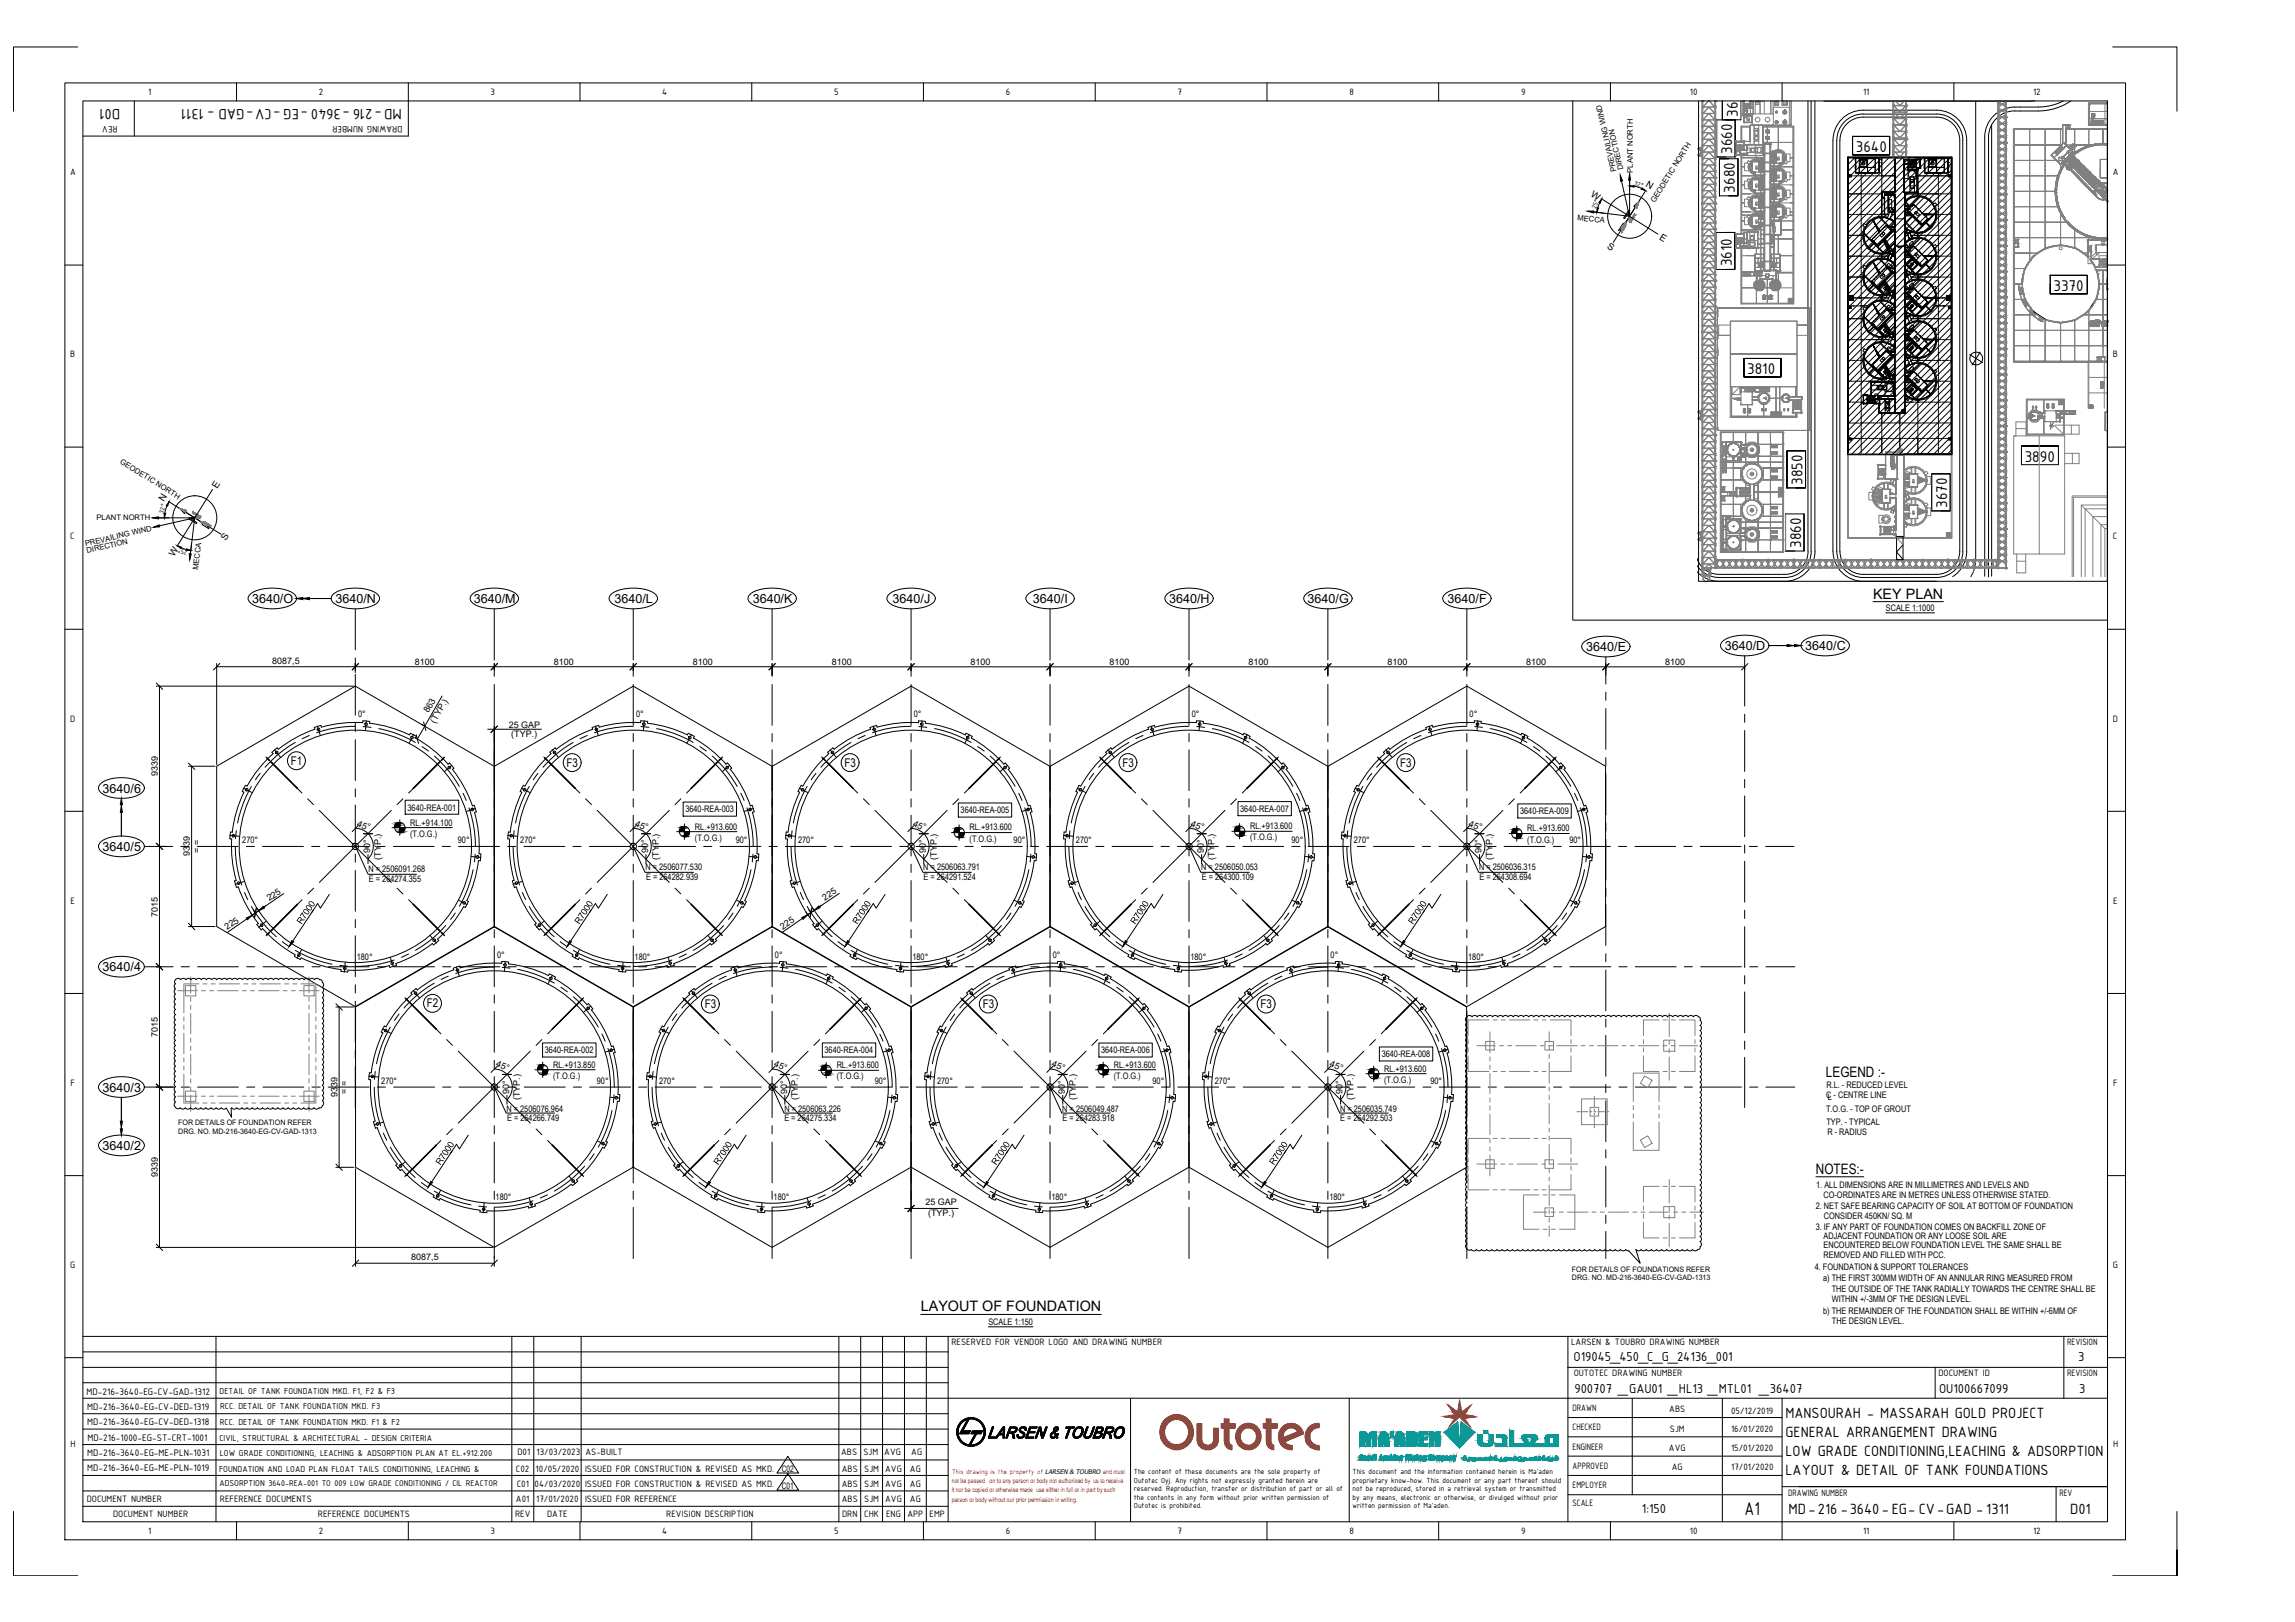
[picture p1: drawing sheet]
<svg xmlns="http://www.w3.org/2000/svg" width="841mm" height="594mm" viewBox="0 0 841 594" stroke-linecap="round" stroke-linejoin="round" font-family="sans-serif">
<defs><g id="words">
<text font-size="7.3" x="639.3" y="554.8">A1</text>
<g font-size="6.1">
<text x="636.8" y="42.7" transform="rotate(-90 636.8 42.7)">3650</text>
<text x="634.7" y="56.3" transform="rotate(-90 634.7 56.3)">3660</text>
<text x="680.1" y="55.6">3640</text>
<text x="635.8" y="70.5" transform="rotate(-90 635.8 70.5)">3680</text>
<text x="634.6" y="97.5" transform="rotate(-90 634.6 97.5)">3610</text>
<text x="752.5" y="106.5">3370</text>
<text x="640.3" y="137">3810</text>
<text x="742" y="169.1">3890</text>
<text x="660.5" y="177.5" transform="rotate(-90 660.5 177.5)">3850</text>
<text x="713.6" y="185.9" transform="rotate(-90 713.6 185.9)">3670</text>
<text x="660" y="200.6" transform="rotate(-90 660 200.6)">3860</text>
</g>
<g font-size="5.9">
<text x="44.1" y="39.8" transform="rotate(-180 44.1 39.8)">D01</text>
<text x="147.3" y="39.8" transform="rotate(-180 147.3 39.8)">MD-216 -3640 -EG -CV-GAD - 1311</text>
<text x="654.3" y="519.2">MANSOURAH - MASSARAH GOLD PROJECT</text>
<text x="654.3" y="526.3">GENERAL ARRANGEMENT DRAWING</text>
<text x="654.3" y="533.3">LOW GRADE CONDITIONING,LEACHING &amp; ADSORPTION</text>
<text x="654.3" y="540.4">LAYOUT &amp; DETAIL OF TANK FOUNDATIONS</text>
<text x="655.4" y="554.5">MD-216 -3640-EG- CV-GAD - 1311</text>
<text x="758.6" y="554.5">D01</text>
</g>
<g font-size="5.3">
<text x="686.4" y="219.2">KEY PLAN</text>
<text x="669.1" y="394.3">LEGEND :-</text>
<text x="665.5" y="429.9">NOTES:-</text>
<text x="337.4" y="480.3">LAYOUT OF FOUNDATION</text>
</g>
<g font-size="5.1">
<text x="576.6" y="498.4">O19045_450_C_G_24136_001</text>
<text x="761.6" y="498.4">3</text>
<text x="576.9" y="510.2">900707 _GAU01 _HL13 _MTL01 _36407</text>
<text x="710.6" y="510.2">OU100667099</text>
<text x="761.9" y="510.2">3</text>
<text x="601.7" y="554.1">1:150</text>
</g>
<g font-size="4.6">
<text x="92.4" y="220.9">3640/O</text>
<text x="122.9" y="220.9">3640/N</text>
<text x="173.6" y="220.9">3640/M</text>
<text x="225.2" y="220.9">3640/L</text>
<text x="275.8" y="220.9">3640/K</text>
<text x="327.1" y="220.9">3640/J</text>
<text x="378.5" y="220.9">3640/I</text>
<text x="428.4" y="220.9">3640/H</text>
<text x="479.2" y="220.9">3640/G</text>
<text x="530.5" y="220.9">3640/F</text>
<text x="581.3" y="238.5">3640/E</text>
<text x="632.1" y="238.1">3640/D</text>
<text x="661.6" y="238.1">3640/C</text>
<text x="37.6" y="290.3">3640/6</text>
<text x="37.6" y="311.7">3640/5</text>
<text x="37.6" y="355.7">3640/4</text>
<text x="37.6" y="399.9">3640/3</text>
<text x="37.6" y="421.2">3640/2</text>
</g>
<g font-size="4.4">
<text x="106.5" y="280.1">F1</text>
<text x="207.6" y="280.8">F3</text>
<text x="309.4" y="280.8">F3</text>
<text x="411.3" y="280.8">F3</text>
<text x="513.1" y="280.8">F3</text>
<text x="156.4" y="369">F2</text>
<text x="258.3" y="369.2">F3</text>
<text x="360.1" y="369.2">F3</text>
<text x="461.9" y="369.2">F3</text>
</g>
<g font-size="3.8">
<text x="31.7" y="510.8">MD-216-3640-EG-CV-GAD-1312</text>
<text x="32" y="516.4">MD-216-3640-EG-CV-DED-1319</text>
<text x="32" y="522.1">MD-216-3640-EG-CV-DED-1318</text>
<text x="32" y="527.7">MD-216-1000-EG-ST-CRT-1001</text>
<text x="32" y="533.4">MD-216-3640-EG-ME-PLN-1031</text>
<text x="32" y="538.8">MD-216-3640-EG-ME-PLN-1019</text>
</g>
<g font-size="3.7">
<text x="54.3" y="34.8">1</text>
<text x="116.8" y="34.8">2</text>
<text x="179.8" y="34.7">3</text>
<text x="242.7" y="34.8">4</text>
<text x="305.6" y="34.7">5</text>
<text x="368.6" y="34.8">6</text>
<text x="431.5" y="34.8">7</text>
<text x="494.5" y="34.8">8</text>
<text x="557.4" y="34.7">9</text>
<text x="619.3" y="34.8">10</text>
<text x="682.7" y="34.8">11</text>
<text x="745.1" y="34.8">12</text>
<text x="43.1" y="46.3" transform="rotate(-180 43.1 46.3)">REV</text>
<text x="147.5" y="46.3" transform="rotate(-180 147.5 46.3)">DRAWING NUMBER</text>
<text x="25.7" y="64.2">A</text>
<text x="774.2" y="64.2">A</text>
<text x="25.8" y="130.9">B</text>
<text x="774.3" y="130.9">B</text>
<text x="25.8" y="197.6">C</text>
<text x="774.3" y="197.6">C</text>
<text x="25.7" y="264.3">D</text>
<text x="774.3" y="264.3">D</text>
<text x="25.8" y="331">E</text>
<text x="774.4" y="331">E</text>
<text x="25.9" y="397.7">F</text>
<text x="774.4" y="397.7">F</text>
<text x="25.8" y="464.4">G</text>
<text x="774.3" y="464.4">G</text>
<text x="348.6" y="492.8">RESERVED FOR VENDOR LOGO AND DRAWING NUMBER</text>
<text x="575.8" y="492.8">LARSEN &amp; TOUBRO DRAWING NUMBER</text>
<text x="757.5" y="492.8">REVISION</text>
<text x="576.7" y="504.1">OUTOTEC DRAWING NUMBER</text>
<text x="710.3" y="504.1">DOCUMENT ID</text>
<text x="757.5" y="504.1">REVISION</text>
<text x="576.3" y="516.8">DRAWN</text>
<text x="611.7" y="517.3">ABS</text>
<text x="634.4" y="518">05/12/2019</text>
<text x="576.3" y="523.9">CHECKED</text>
<text x="612" y="524.4">SJM</text>
<text x="634.4" y="524.4">16/01/2020</text>
<text x="25.8" y="530.1">H</text>
<text x="189.6" y="532.7">D01</text>
<text x="196.6" y="532.7">13/03/2023</text>
<text x="214.5" y="532.7">AS-BUILT</text>
<text x="308.3" y="532.7">ABS</text>
<text x="316.4" y="532.7">SJM</text>
<text x="324" y="532.7">AVG</text>
<text x="334" y="532.7">AG</text>
<text x="576.3" y="531">ENGINEER</text>
<text x="611.6" y="531.3">AVG</text>
<text x="634.4" y="531.4">15/01/2020</text>
<text x="774.3" y="530.1">H</text>
<text x="189.1" y="539">C02</text>
<text x="196.3" y="539">10/05/2020</text>
<text x="214.4" y="539">ISSUED FOR CONSTRUCTION &amp; REVISED AS MKD.</text>
<text x="308.5" y="539">ABS</text>
<text x="316.7" y="539">SJM</text>
<text x="324.4" y="539">AVG</text>
<text x="333.4" y="539">AG</text>
<text x="576.3" y="538">APPROVED</text>
<text x="612.6" y="538.5">AG</text>
<text x="634.4" y="538.5">17/01/2020</text>
<text x="189.3" y="544.6">C01</text>
<text x="195.9" y="544.6">04/03/2020</text>
<text x="214.4" y="544.6">ISSUED FOR CONSTRUCTION &amp; REVISED AS MKD.</text>
<text x="308.5" y="544.6">ABS</text>
<text x="316.7" y="544.6">SJM</text>
<text x="324.4" y="544.6">AVG</text>
<text x="333.4" y="544.6">AG</text>
<text x="576.3" y="545.1">EMPLOYER</text>
<text x="31.8" y="550.3">DOCUMENT NUMBER</text>
<text x="80.6" y="550.3">REFERENCE DOCUMENTS</text>
<text x="189.1" y="550.3">A01</text>
<text x="196.5" y="550.3">17/01/2020</text>
<text x="214.4" y="550.3">ISSUED FOR REFERENCE</text>
<text x="308.5" y="550.3">ABS</text>
<text x="316.7" y="550.3">SJM</text>
<text x="324.4" y="550.3">AVG</text>
<text x="333.4" y="550.3">AG</text>
<text x="576.3" y="551.6">SCALE</text>
<text x="655.3" y="548">DRAWING NUMBER</text>
<text x="754.7" y="548">REV</text>
<text x="41.4" y="555.7">DOCUMENT NUMBER</text>
<text x="116.5" y="555.7">REFERENCE DOCUMENTS</text>
<text x="188.8" y="555.7">REV</text>
<text x="200.5" y="555.7">DATE</text>
<text x="244.2" y="555.7">REVISION DESCRIPTION</text>
<text x="308.6" y="555.7">DRN</text>
<text x="316.7" y="555.7">CHK</text>
<text x="324.7" y="555.7">ENG</text>
<text x="332.5" y="555.7">APP</text>
<text x="340.6" y="555.7">EMP</text>
<text x="54.3" y="561.7">1</text>
<text x="116.8" y="561.8">2</text>
<text x="179.8" y="561.7">3</text>
<text x="242.7" y="561.7">4</text>
<text x="305.6" y="561.7">5</text>
<text x="368.6" y="561.8">6</text>
<text x="431.5" y="561.7">7</text>
<text x="494.5" y="561.7">8</text>
<text x="557.4" y="561.9">9</text>
<text x="619.3" y="561.7">10</text>
<text x="682.7" y="561.7">11</text>
<text x="745.1" y="561.8">12</text>
</g>
<g font-size="3.5">
<text x="582.8" y="71.7" transform="rotate(32 582.8 71.7)">W</text>
<text x="602.9" y="68" transform="rotate(31 602.9 68)">N</text>
<text x="607.9" y="87.4" transform="rotate(32 607.9 87.4)">E</text>
<text x="588.7" y="90.7" transform="rotate(32 588.7 90.7)">S</text>
<text x="79.5" y="179" transform="rotate(-58 79.5 179)">E</text>
<text x="60.1" y="183.9" transform="rotate(-57 60.1 183.9)">N</text>
<text x="82.9" y="198.1" transform="rotate(-58 82.9 198.1)">S</text>
<text x="63.9" y="204" transform="rotate(-59 63.9 204)">W</text>
</g>
<g font-size="3.4">
<text x="80.5" y="510.6">DETAIL OF TANK FOUNDATION MKD. F1, F2 &amp; F3</text>
<text x="80.5" y="521.8">RCC. DETAIL OF TANK FOUNDATION MKD. F1 &amp; F2</text>
<text x="80.6" y="516.1">RCC. DETAIL OF TANK FOUNDATION MKD. F3</text>
<text x="80.4" y="527.6">CIVIL, STRUCTURAL &amp; ARCHITECTURAL - DESIGN CRITERIA</text>
<text x="80.5" y="533.3">LOW GRADE CONDITIONING, LEACHING &amp; ADSORPTION PLAN AT EL.+912.200</text>
<text x="80.3" y="539">FOUNDATION AND LOAD PLAN FLOAT TAILS CONDITIONING, LEACHING &amp;</text>
<text x="80.4" y="544.3">ADSORPTION 3640-REA-001 TO 009 LOW GRADE CONDITIONING / CIL REACTOR</text>
</g>
<g font-size="3.3">
<text x="691.1" y="223.8">SCALE 1:1000</text>
<text x="99.8" y="243.1">8087,5</text>
<text x="152" y="243.6">8100</text>
<text x="202.9" y="243.6">8100</text>
<text x="253.9" y="243.6">8100</text>
<text x="304.8" y="243.6">8100</text>
<text x="355.7" y="243.6">8100</text>
<text x="406.6" y="243.6">8100</text>
<text x="457.5" y="243.6">8100</text>
<text x="508.4" y="243.6">8100</text>
<text x="559.3" y="243.6">8100</text>
<text x="610.3" y="243.6">8100</text>
<text x="131.3" y="262.8">0°</text>
<text x="157" y="261.3" transform="rotate(-60 157 261.3)">863</text>
<text x="233.1" y="262.8">0°</text>
<text x="334.9" y="262.8">0°</text>
<text x="436.7" y="262.8">0°</text>
<text x="538.6" y="262.8">0°</text>
<text x="159.5" y="265" transform="rotate(-60 159.5 265)">(TYP.)</text>
<text x="186.4" y="266.5">25 GAP</text>
<text x="187.4" y="270.1">(TYP.)</text>
<text x="57.8" y="284.3" transform="rotate(-90 57.8 284.3)">9339</text>
<text x="149.3" y="296.9">3640-REA-001</text>
<text x="251.1" y="297.6">3640-REA-003</text>
<text x="352" y="297.9">3640-REA-005</text>
<text x="454.5" y="297.4">3640-REA-007</text>
<text x="557.1" y="298.3">3640-REA-009</text>
<text x="130.7" y="302.4" transform="rotate(22 130.7 302.4)">45°</text>
<text x="150.3" y="302.4">RL.+914.100</text>
<text x="232.5" y="302.4" transform="rotate(22 232.5 302.4)">45°</text>
<text x="254.7" y="303.8">RL.+913.600</text>
<text x="334.3" y="302.4" transform="rotate(22 334.3 302.4)">45°</text>
<text x="355.3" y="304.2">RL.+913.600</text>
<text x="436.1" y="302.4" transform="rotate(22 436.1 302.4)">45°</text>
<text x="458.1" y="303.7">RL.+913.600</text>
<text x="538" y="302.4" transform="rotate(22 538 302.4)">45°</text>
<text x="559.7" y="304.5">RL.+913.600</text>
<text x="88.8" y="308.9">270°</text>
<text x="150.3" y="306.4">(T.O.G.)</text>
<text x="167.8" y="308.8">90°</text>
<text x="190.7" y="308.9">270°</text>
<text x="254.7" y="307.9">(T.O.G.)</text>
<text x="269.6" y="308.8">90°</text>
<text x="292.5" y="308.9">270°</text>
<text x="355.3" y="308.2">(T.O.G.)</text>
<text x="371.5" y="308.8">90°</text>
<text x="394.3" y="308.9">270°</text>
<text x="458.1" y="307.7">(T.O.G.)</text>
<text x="473.3" y="308.8">90°</text>
<text x="496.1" y="308.9">270°</text>
<text x="559.7" y="308.6">(T.O.G.)</text>
<text x="575.1" y="308.8">90°</text>
<text x="69.6" y="313.7" transform="rotate(-90 69.6 313.7)">9339</text>
<text x="73.2" y="312.4" transform="rotate(-90 73.2 312.4)">= =</text>
<text x="135.7" y="312.4" transform="rotate(-90 135.7 312.4)">90°</text>
<text x="139.6" y="314.8" transform="rotate(-90 139.6 314.8)">(TYP.)</text>
<text x="237.5" y="312.4" transform="rotate(-90 237.5 312.4)">90°</text>
<text x="241.5" y="314.8" transform="rotate(-90 241.5 314.8)">(TYP.)</text>
<text x="339.3" y="312.4" transform="rotate(-90 339.3 312.4)">90°</text>
<text x="343.3" y="314.8" transform="rotate(-90 343.3 314.8)">(TYP.)</text>
<text x="441.1" y="312.4" transform="rotate(-90 441.1 312.4)">90°</text>
<text x="445.1" y="314.8" transform="rotate(-90 445.1 314.8)">(TYP.)</text>
<text x="543" y="312.4" transform="rotate(-90 543 312.4)">90°</text>
<text x="546.9" y="314.8" transform="rotate(-90 546.9 314.8)">(TYP.)</text>
<text x="135" y="319.4">N = 2506091.268</text>
<text x="135.2" y="323.1">E = 264274.355</text>
<text x="236.5" y="318.7">N = 2506077.530</text>
<text x="236.8" y="322.5">E = 264282.939</text>
<text x="338.4" y="318.7">N = 2506063.791</text>
<text x="338.4" y="322.5">E = 264291.524</text>
<text x="440.2" y="318.7">N = 2506050.053</text>
<text x="440.4" y="322.5">E = 264300.109</text>
<text x="542" y="318.7">N = 2506036.315</text>
<text x="542.1" y="322.5">E = 264308.694</text>
<text x="57.8" y="335.7" transform="rotate(-90 57.8 335.7)">7015</text>
<text x="98.7" y="330.1" transform="rotate(-35 98.7 330.1)">225</text>
<text x="302.3" y="330" transform="rotate(-34 302.3 330)">225</text>
<text x="83.3" y="340.8" transform="rotate(-35 83.3 340.8)">225</text>
<text x="110.5" y="338.7" transform="rotate(-57 110.5 338.7)">R7000</text>
<text x="212.3" y="338.7" transform="rotate(-56 212.3 338.7)">R7000</text>
<text x="286.9" y="340.6" transform="rotate(-35 286.9 340.6)">225</text>
<text x="314.1" y="338.7" transform="rotate(-57 314.1 338.7)">R7000</text>
<text x="416" y="338.7" transform="rotate(-56 416 338.7)">R7000</text>
<text x="517.8" y="338.7" transform="rotate(-56 517.8 338.7)">R7000</text>
<text x="130.8" y="351.5">180°</text>
<text x="182.1" y="351">0°</text>
<text x="232.6" y="351.5">180°</text>
<text x="284" y="351">0°</text>
<text x="334.4" y="351.5">180°</text>
<text x="385.8" y="351">0°</text>
<text x="436.2" y="351.5">180°</text>
<text x="487.6" y="351">0°</text>
<text x="538" y="351.5">180°</text>
<text x="57.8" y="379.8" transform="rotate(-90 57.8 379.8)">7015</text>
<text x="199.7" y="385.8">3640-REA-002</text>
<text x="302.2" y="385.8">3640-REA-004</text>
<text x="403.5" y="385.8">3640-REA-006</text>
<text x="506.3" y="387.3">3640-REA-008</text>
<text x="181.6" y="390.6" transform="rotate(22 181.6 390.6)">45°</text>
<text x="202.7" y="391">RL.+913.850</text>
<text x="202.7" y="395.1">(T.O.G.)</text>
<text x="283.4" y="390.6" transform="rotate(22 283.4 390.6)">45°</text>
<text x="306.6" y="391.3">RL.+913.600</text>
<text x="306.6" y="395.3">(T.O.G.)</text>
<text x="385.2" y="390.6" transform="rotate(22 385.2 390.6)">45°</text>
<text x="408.1" y="391">RL.+913.600</text>
<text x="408.1" y="395.1">(T.O.G.)</text>
<text x="487.1" y="390.6" transform="rotate(22 487.1 390.6)">45°</text>
<text x="507.2" y="392.5">RL.+913.600</text>
<text x="123.6" y="401.8" transform="rotate(-90 123.6 401.8)">9339</text>
<text x="127.2" y="400.6" transform="rotate(-90 127.2 400.6)">= =</text>
<text x="139.7" y="397.1">270°</text>
<text x="186.5" y="400.6" transform="rotate(-90 186.5 400.6)">90°</text>
<text x="218.7" y="397">90°</text>
<text x="241.5" y="397.1">270°</text>
<text x="288.4" y="400.6" transform="rotate(-90 288.4 400.6)">90°</text>
<text x="320.5" y="397">90°</text>
<text x="343.4" y="397.1">270°</text>
<text x="390.2" y="400.6" transform="rotate(-90 390.2 400.6)">90°</text>
<text x="422.3" y="397">90°</text>
<text x="445.2" y="397.1">270°</text>
<text x="492" y="400.6" transform="rotate(-90 492 400.6)">90°</text>
<text x="507.2" y="396.6">(T.O.G.)</text>
<text x="524.2" y="397">90°</text>
<text x="669.3" y="398.4">R.L. - REDUCED LEVEL</text>
<text x="185.6" y="407.2">N = 2506076.964</text>
<text x="190.5" y="403" transform="rotate(-90 190.5 403)">(TYP.)</text>
<text x="287.4" y="407.2">N = 2506063.226</text>
<text x="292.3" y="403" transform="rotate(-90 292.3 403)">(TYP.)</text>
<text x="389.3" y="407.2">N = 2506049.487</text>
<text x="394.2" y="403" transform="rotate(-90 394.2 403)">(TYP.)</text>
<text x="491.1" y="407.2">N = 2506035.749</text>
<text x="496" y="403" transform="rotate(-90 496 403)">(TYP.)</text>
<text x="669.2" y="407.3">T.O.G. - TOP OF GROUT</text>
<text x="669.2" y="402">C - CENTRE LINE</text>
<text x="669.9" y="402.7">L</text>
<text x="185.8" y="410.4">E = 264266.749</text>
<text x="287.4" y="410.4">E = 264275.334</text>
<text x="389.4" y="410.4">E = 264283.918</text>
<text x="491.1" y="410.4">E = 264292.503</text>
<text x="669.3" y="412">TYP. - TYPICAL</text>
<text x="669.7" y="415.7">R - RADIUS</text>
<text x="57.8" y="431.2" transform="rotate(-90 57.8 431.2)">9339</text>
<text x="161.4" y="426.9" transform="rotate(-56 161.4 426.9)">R7000</text>
<text x="263.2" y="426.9" transform="rotate(-57 263.2 426.9)">R7000</text>
<text x="365" y="426.9" transform="rotate(-56 365 426.9)">R7000</text>
<text x="466.9" y="426.9" transform="rotate(-57 466.9 426.9)">R7000</text>
<text x="665.6" y="435.1">1. ALL DIMENSIONS ARE IN MILLIMETRES AND LEVELS AND</text>
<text x="181.6" y="439.7">180°</text>
<text x="283.5" y="439.7">180°</text>
<text x="339.2" y="441.5">25 GAP</text>
<text x="385.3" y="439.7">180°</text>
<text x="487.2" y="439.7">180°</text>
<text x="665.4" y="442.9">2. NET SAFE BEARING CAPACITY OF SOIL AT BOTTOM OF FOUNDATION</text>
<text x="668.2" y="438.6">CO-ORDINATES ARE IN METRES UNLESS OTHERWISE STATED.</text>
<text x="340.1" y="445.4">(TYP.)</text>
<text x="668.4" y="446.4">CONSIDER 450KN/ SQ. M</text>
<text x="665.4" y="450.4">3. IF ANY PART OF FOUNDATION COMES ON BACKFILL ZONE OF</text>
<text x="668.2" y="453.8">ADJACENT FOUNDATION OR ANY LOOSE SOIL ARE</text>
<text x="150.7" y="461.6">8087,5</text>
<text x="668.2" y="460.7">REMOVED AND FILLED WITH PCC.</text>
<text x="668.2" y="457.2">ENCOUNTERED BELOW FOUNDATION LEVEL THE SAME SHALL BE</text>
<text x="665" y="465.3">4. FOUNDATION &amp; SUPPORT TOLERANCES</text>
<text x="668.1" y="469.1">a) THE FIRST 300MM WIDTH OF AN ANNULAR RING MEASURED FROM</text>
<text x="671.3" y="473.1">THE OUTSIDE OF THE TANK RADIALLY TOWARDS THE CENTRE SHALL BE</text>
<text x="671.3" y="477">WITHIN +/-3MM OF THE DESIGN LEVEL.</text>
<text x="362.2" y="485.2">SCALE 1:150</text>
<text x="668.1" y="481.3">b) THE REMAINDER OF THE FOUNDATION SHALL BE WITHIN +/-6MM OF</text>
<text x="671.4" y="484.9">THE DESIGN LEVEL.</text>
<text x="286.5" y="539">C02</text>
<text x="286.5" y="545.3">C01</text>
</g>
<g font-size="2.9">
<text x="415.5" y="539.9">The content of these documents are the sole property of</text>
<text x="495.7" y="539.9">This document and the information contained herein is Ma'aden</text>
<text x="415.5" y="543.1">Outotec Oyj. Any rights not expressly granted herein are</text>
<text x="495.7" y="543.1">proprietary know-how. This document or any part thereof should</text>
<text x="415.5" y="546.2">reserved. Reproduction, transfer or distribution of part or all of</text>
<text x="415.5" y="549.4">the contents in any form without prior written permission of</text>
<text x="495.7" y="546.2">not be reproduced, stored in a retrieval system or transmitted</text>
<text x="495.7" y="549.4">by any means, electronic or otherwise, or divulged without prior</text>
<text x="415.5" y="552.5">Outotec is prohibited.</text>
<text x="495.7" y="552.5">written permission of Ma'aden.</text>
</g>
<g font-size="2.8">
<text x="592.4" y="62.6" transform="rotate(-103 592.4 62.6)">PREVAILING WIND</text>
<text x="594.9" y="62.1" transform="rotate(-103 594.9 62.1)">DIRECTION</text>
<text x="598.3" y="63.3" transform="rotate(-90 598.3 63.3)">PLANT NORTH</text>
<text x="606.4" y="74.4" transform="rotate(-58 606.4 74.4)">GEODETIC NORTH</text>
<text x="578" y="80.5" transform="rotate(7 578 80.5)">MECCA</text>
<text x="43.8" y="169.5" transform="rotate(32 43.8 169.5)">GEODETIC NORTH</text>
<text x="35.3" y="190.5">PLANT NORTH</text>
<text x="31.4" y="200.1" transform="rotate(-13 31.4 200.1)">PREVAILING WIND</text>
<text x="32" y="202.6" transform="rotate(-13 32 202.6)">DIRECTION</text>
<text x="72.6" y="208.8" transform="rotate(-83 72.6 208.8)">MECCA</text>
</g>
<g font-size="2.7">
<text x="65.3" y="412.2">FOR DETAILS OF FOUNDATION REFER</text>
<text x="65.3" y="415.4">DRG. NO. MD-216-3640-EG-CV-GAD-1313</text>
<text x="576.1" y="465.8">FOR DETAILS OF FOUNDATIONS REFER</text>
<text x="576.1" y="469">DRG. NO. MD-216-3640-EG-CV-GAD-1313</text>
</g>
<g font-size="2.6">
<text x="598.7" y="67.7" transform="rotate(16 598.7 67.7)">32°</text>
<text x="584.9" y="76.6" transform="rotate(-71 584.9 76.6)">25°</text>
<text x="59.8" y="188.1" transform="rotate(-74 59.8 188.1)">32°</text>
<text x="68.8" y="202" transform="rotate(-160 68.8 202)">25°</text>
</g>
<text font-size="2.6" fill="#f00" x="348.9" y="539.8">This drawing is the property of</text>
<g font-size="2.4" fill="#f00">
<text x="348.8" y="543.2">not be passed on to any person or body not authorized by us to receive</text>
<text x="348.8" y="546.6">it nor be copied or otherwise made use either in full or in part by such</text>
<text x="348.8" y="550">person or body without our prior permission in writing.</text>
</g>
<text font-size="2.3" x="383.1" y="539.8">LARSEN &amp; TOUBRO and must</text>
</g></defs>
<!-- layer: CI-CEN -->
<g fill="none" stroke="#000" stroke-width=".37">
<path d="M130.2 223v15M181.1 223v18.7M232.1 223v18.7M282.9 223v18.7M333.9 223v18.7M384.8 223v18.7M435.7 223v18.7M486.6 223v18.7M537.5 223v18.7M130.2 241v3M130.2 247v14.9M181.1 244.7v3"/>
<path d="M181.1 250.7v15M232.1 244.7v3M232.1 250.7v15M282.9 244.7v3M282.9 250.7v15M333.9 244.7v3M333.9 250.7v15M384.8 244.7v3M384.8 250.7v15M435.7 244.7v3M435.7 250.7v15M486.6 244.7v3"/>
<path d="M486.6 250.7v15M537.5 244.7v3M537.5 250.7v15M588.5 240.6v9.9M588.5 253.5v3M588.5 259.5v15M639.3 240.2v18.4M97.5 277.3l13.1 13.2M100.5 274.6l2.3 2.7M108.2 271.9a42 42 0 0 0-11.1 9.1M113.4 269.4l-2.7 1.2M116.3 266l1.1 3.3"/>
<path d="M130.2 266h-1.4a44.4 44.4 0 0 0-12.7 2.4M130.2 264.9v3M130.2 270.9v15M133.1 266.1l2.9 .3M134.2 264l-.3 3.5M138.8 266.9l.8 .1a42.8 42.8 0 0 1 12.6 4.9M151.5 269l-1.6 3.2M154.7 273.4l2.3 1.7M159.2 276.9l1.7 1.5a42.7 42.7 0 0 1 7.4 9.6M163 277.3l-13.2 13.2M181.1 268.7v3M181.1 274.6v15"/>
<path d="M199.3 277.3l13.2 13.2M202.3 274.6l2.3 2.7M210 271.9a43.3 43.3 0 0 0-11 9.1M215.2 269.4l-2.6 1.2M218.2 266l1 3.3M232.1 266h-1.4a44.4 44.4 0 0 0-12.8 2.4M232.1 268.7v3M232.1 274.6v15M234.9 266.1l2.9 .3M236.1 264l-.3 3.5M240.6 266.9l.9 .1a42.8 42.8 0 0 1 12.5 4.9M253.4 269l-1.7 3.2"/>
<path d="M256.5 273.4l2.3 1.7M261.1 276.9a41.7 41.7 0 0 1 9 11.1M264.8 277.3l-13.2 13.2M282.9 268.7v3M282.9 274.6v15M301.1 277.3l13.2 13.2M304.2 274.6l2.2 2.7M311.9 271.9a42 42 0 0 0-11.1 9.1M317 269.4l-2.6 1.2M320 266l1 3.3M333.9 266h-1.4a44.4 44.4 0 0 0-12.8 2.4M333.9 268.7v3"/>
<path d="M333.9 274.6v15M336.7 266.1l2.9 .3M337.9 264l-.3 3.5M342.5 266.9l.8 .1a42.8 42.8 0 0 1 12.6 4.9M355.2 269l-1.6 3.2M358.3 273.4l2.4 1.7M362.9 276.9l1.6 1.5a42.7 42.7 0 0 1 7.5 9.6M366.6 277.3l-13.2 13.2M384.8 268.7v3M384.8 274.6v15M403 277.3l13.2 13.2M406 274.6l2.3 2.7"/>
<path d="M413.7 271.9a41.4 41.4 0 0 0-11.1 9.1M418.9 269.4l-2.7 1.2M421.8 266l1.1 3.3M435.7 266h-1.3a44.4 44.4 0 0 0-12.9 2.4M435.7 268.7v3M435.7 274.6v15M438.6 266.1l2.8 .3M439.7 264l-.3 3.5M444.3 266.9l.8 .1a42.8 42.8 0 0 1 12.6 4.9M457.1 269l-1.7 3.2M460.1 273.4l2.4 1.7M464.7 276.9a44 44 0 0 1 9.1 11.1"/>
<path d="M468.4 277.3l-13.2 13.2M486.6 268.7v3M486.6 274.6v15M504.8 277.3l13.2 13.2M507.8 274.6l2.3 2.7M515.5 271.9a42 42 0 0 0-11 9.1M520.7 269.4l-2.6 1.2M523.6 266l1.1 3.3M537.5 266h-1.3a44.4 44.4 0 0 0-12.8 2.4M537.5 268.7v3M537.5 274.6v15M540.4 266.1l2.8 .3"/>
<path d="M541.6 264l-.3 3.5M546.1 266.9l.8 .1a43.5 43.5 0 0 1 12.6 4.9M558.9 269l-1.7 3.2M562 273.4l2.3 1.7M566.5 276.9a43.1 43.1 0 0 1 9.1 11.1M570.3 277.3l-13.2 13.2M588.5 277.5v3M639.3 261.6v3M639.3 267.6v14.9M89.2 288.7l3.2 1.6M92.1 288.1a42.7 42.7 0 0 0-5 13.3M95.3 283.3l-1.7 2.3"/>
<path d="M112.8 292.6l2.1 2.1M117 296.8l26.4 26.4M130.2 288.9v3M130.2 294.9v15M143.4 296.8l-26.4 26.4M147.6 292.6l-2.1 2.1M165.6 280.3l-2.7 2.3M169.7 290.5l1.1 2.7M171.9 295.9l.3 .8a44.9 44.9 0 0 1 2 13.3M174.3 296.1l-3.4 1.1M181.1 292.6v3M181.1 298.6v14.9"/>
<path d="M191.1 288.7l3.1 1.6M194 288.1l-.7 1.1a44.3 44.3 0 0 0-4.4 12.2M197.1 283.3l-1.6 2.3M214.6 292.6l2.1 2.1M218.8 296.8l26.5 26.4M232.1 292.6v3M232.1 298.6v14.9M245.3 296.8l-26.5 26.4M249.5 292.6l-2.1 2.1M267.4 280.3l-2.7 2.3M271.5 290.5l1.2 2.7M273.7 295.9l.3 .8a44.9 44.9 0 0 1 2 13.3"/>
<path d="M276.1 296.1l-3.4 1.1M282.9 292.6v3M282.9 298.6v14.9M292.9 288.7l3.1 1.6M295.8 288.1a42.7 42.7 0 0 0-5.1 13.3M299 283.3l-1.7 2.3M316.4 292.6l2.1 2.1M320.7 296.8l26.4 26.4M333.9 292.6v3M333.9 298.6v14.9M347.1 296.8l-26.4 26.4M351.3 292.6l-2.1 2.1"/>
<path d="M369.3 280.3l-2.7 2.3M373.3 290.5l1.2 2.7M375.5 295.9l.3 .8a44.9 44.9 0 0 1 2.1 13.3M377.9 296.1l-3.3 1.1M384.8 292.6v3M384.8 298.6v14.9M394.7 288.7l3.2 1.6M397.6 288.1a41.4 41.4 0 0 0-5.1 13.3M400.8 283.3l-1.7 2.3M418.3 292.6l2.1 2.1M422.5 296.8l26.4 26.4M435.7 292.6v3"/>
<path d="M435.7 298.6v14.9M448.9 296.8l-26.4 26.4M453.1 292.6l-2.1 2.1M471.1 280.3l-2.7 2.3M475.1 290.5l1.2 2.7M477.3 295.9l.3 .8a44.9 44.9 0 0 1 2.1 13.3M479.7 296.1l-3.3 1.1M486.6 292.6v3M486.6 298.6v14.9M496.6 288.7l3.1 1.6M499.4 288.1a42.7 42.7 0 0 0-5 13.3M502.7 283.3l-1.7 2.3"/>
<path d="M520.1 292.6l2.1 2.1M524.3 296.8l26.4 26.4M537.5 292.6v3M537.5 298.6v14.9M550.7 296.8l-26.4 26.4M555 292.6l-2.1 2.1M572.9 280.3l-2.7 2.3M577 290.5l1.2 2.7M579.2 295.9l.2 .8a41.4 41.4 0 0 1 2.1 13.3M581.6 296.1l-3.4 1.1M588.5 283.4v15M639.3 285.5v3"/>
<path d="M639.3 291.5v15M52.9 310h10.4M66.3 310h3M72.3 310h14.9M84.2 306l3.5 .3M86.2 310a43.4 43.4 0 0 0 2.4 14.2M86.6 304.3l-.3 2.8M90.2 310h3M96.2 310h15M114.2 310h3M120.2 310h14.9M130.2 312.8v3"/>
<path d="M130.2 318.8v15M138.1 310h3M144.1 310h15M162.1 310h3M168 310h15M172.7 313.7l3.6 .3M173.4 318.5a42.4 42.4 0 0 1-5.1 13.4M174.1 312.9l-.3 2.8M181.1 316.5v3M186 310h3M186 306l3.6 .3M188 310a43.4 43.4 0 0 0 2.4 14.2"/>
<path d="M188.4 304.3l-.2 2.8M192 310h15M210 310h3M216 310h14.9M232.1 316.5v3M233.9 310h3M239.9 310h15M257.9 310h2.9M263.8 310h15M274.6 313.7l3.5 .3M275.2 318.5a42.4 42.4 0 0 1-5 13.4M276 312.9l-.3 2.8"/>
<path d="M281.8 310h3M282.9 316.5v3M287.8 310h15M287.9 306l3.5 .3M289.9 310a43.4 43.4 0 0 0 2.4 14.2M290.3 304.3l-.3 2.8M305.8 310h3M311.7 310h15M329.7 310h3M333.9 316.5v3M335.7 310h15M353.6 310h3"/>
<path d="M359.6 310h15M376.4 313.7l3.5 .3M377 318.5a43.8 43.8 0 0 1-5 13.4M377.6 310h3M377.8 312.9l-.3 2.8M383.6 310h15M384.8 316.5v3M389.7 306l3.5 .3M391.7 310a43.4 43.4 0 0 0 2.4 14.2M392.1 304.3l-.3 2.8M401.6 310h2.9M407.5 310h15"/>
<path d="M425.5 310h3M431.5 310h14.9M435.7 316.5v3M449.4 310h3M455.5 310h14.9M473.4 310h3M478.2 313.7l3.5 .3M478.9 318.5a42.4 42.4 0 0 1-5.1 13.4M479.4 310h15M479.6 312.9l-.3 2.8M486.6 316.5v3M491.5 306l3.5 .3"/>
<path d="M493.6 310a42.1 42.1 0 0 0 2.3 14.2M493.9 304.3l-.3 2.8M497.4 310h2.9M503.3 310h15M521.3 310h3M527.3 310h14.9M537.5 316.5v3M545.2 310h3M551.2 310h15M569.2 310h3M575.2 310h15M580 313.7l3.6 .3"/>
<path d="M580.7 318.5a42.4 42.4 0 0 1-5.1 13.4M581.4 312.9l-.3 2.8M588.5 301.4v3M588.5 307.4v14.9M593.1 310h3M599.1 310h15M617.1 310h3M623 310h15M639.3 309.5v2.9M639.3 315.4v15M641 310h3M647 310h10.4"/>
<path d="M89.5 322.8l-3.3 1.1M89.6 326.9l1.2 2.6M92.1 332l.7 1.2a44.3 44.3 0 0 0 8.4 9.9M97.5 337.4l-2.7 2.3M110.7 329.5l-13.2 13.2M114.9 325.3l-2.1 2.1M130.2 336.8v2.9M145.5 325.3l2.1 2.1M149.8 329.5l13.2 13.2M163.3 339l-.6 .7a42.1 42.1 0 0 1-10.4 8.4M166.8 334.4l-1.7 2.3M168 329.7l3.2 1.6"/>
<path d="M181.1 322.5v15M191.4 322.8l-3.4 1.1M191.4 326.9l1.2 2.6M194 332a43.1 43.1 0 0 0 9.1 11.1M199.4 337.4l-2.7 2.3M212.5 329.5l-13.2 13.2M216.7 325.3l-2.1 2.1M232.1 322.5v15M247.4 325.3l2.1 2.1M251.6 329.5l13.2 13.2M265.1 339l-.5 .7a43.7 43.7 0 0 1-10.5 8.4M268.6 334.4l-1.6 2.3"/>
<path d="M269.9 329.7l3.1 1.6M282.9 322.5v15M293.2 322.8l-3.4 1.1M293.3 326.9l1.2 2.6M295.8 332l.6 1.2a43.2 43.2 0 0 0 8.5 9.9M301.2 337.4l-2.7 2.3M314.3 329.5l-13.2 13.2M318.5 325.3l-2.1 2.1M333.9 322.5v15M349.2 325.3l2.1 2.1M353.4 329.5l13.2 13.2M367 339l-.6 .7a44.4 44.4 0 0 1-10.5 8.4"/>
<path d="M370.5 334.4l-1.7 2.3M371.7 329.7l3.1 1.6M384.8 322.5v15M395 322.8l-3.3 1.1M395.1 326.9l1.2 2.6M397.6 332l.7 1.2a44.3 44.3 0 0 0 8.4 9.9M403 337.4l-2.7 2.3M416.2 329.5l-13.2 13.2M420.4 325.3l-2.1 2.1M435.7 322.5v15M451 325.3l2.1 2.1M455.2 329.5l13.2 13.2"/>
<path d="M468.8 339l-.6 .7a43.7 43.7 0 0 1-10.5 8.4M472.3 334.4l-1.7 2.3M473.6 329.7l3.1 1.6M486.6 322.5v15M496.9 322.8l-3.4 1.1M496.9 326.9l1.2 2.6M499.5 332l.6 1.2a44.3 44.3 0 0 0 8.4 9.9M504.9 337.4l-2.8 2.3M518 329.5l-13.2 13.2M522.2 325.3l-2.1 2.1M537.5 322.5v15M552.9 325.3l2.1 2.1"/>
<path d="M557.1 329.5l13.2 13.2M570.6 339l-.6 .7a43.7 43.7 0 0 1-10.5 8.4M574.1 334.4l-1.6 2.3M575.4 329.7l3.1 1.6M588.5 325.3v3.1M588.5 331.3v15M639.3 333.4v3M639.3 339.4v14.9M52.9 354.1h10.5M66.4 354.1h3M72.4 354.1h15M90.4 354.1h3"/>
<path d="M96.4 354.1h14.9M103.4 344.9l2.4 1.7M108.2 348.1a43.7 43.7 0 0 0 13.5 5.1M110.5 347.8l-1.6 3.2M114.3 354.1h3M120.3 354.1h15M124.5 353.6l2.9 .3M126.5 352.5l-.3 3.5M130.2 342.7v15M138.3 354.1h3M143 350.7l1.1 3.3M144.3 354.1h14.9"/>
<path d="M144.4 351.6a43.5 43.5 0 0 1-14.2 2.4M149.7 349.4l-2.6 1.2M157.6 342.7l2.3 2.7M162.2 354.1h3M164.3 357.6l-2.6 1.1M167.2 354.1l1.1 3.4M168.2 354.1h15M181.1 354.2h-1.3a44.4 44.4 0 0 0-12.8 2.3M181.1 340.5v3M181.1 346.5v14.9M184 354.3l2.8 .3M185.2 352.1l-.3 3.6"/>
<path d="M186.2 354.1h3M189.7 355.1l.8 .1a43.6 43.6 0 0 1 12.6 4.9M192.1 354.1h15M202.5 357.2l-1.7 3.2M205.3 344.9l2.3 1.7M210.1 348.1a42.7 42.7 0 0 0 13.4 5.1M210.1 354.1h3M212.3 347.8l-1.6 3.2M216.1 354.1h15M226.3 353.6l2.9 .3M228.3 352.5l-.3 3.5M232.1 340.5v3"/>
<path d="M232.1 346.5v14.9M234 354.1h3.1M240.1 354.1h14.9M244.9 350.7l1 3.3M246.2 351.6a43.9 43.9 0 0 1-14.1 2.4M251.5 349.4l-2.6 1.2M258 354.1h3M259.5 342.7l2.2 2.7M264 354.1h15M266.1 357.6l-2.6 1.1M269.1 354.1l1 3.4M282 354.1h2.9"/>
<path d="M282.9 354.2h-1.3a44.4 44.4 0 0 0-12.8 2.3M282.9 340.5v3M282.9 346.5v14.9M285.8 354.3l2.9 .3M287 352.1l-.3 3.6M287.9 354.1h15M291.5 355.1l.9 .1a44 44 0 0 1 12.6 4.9M304.3 357.2l-1.6 3.2M305.9 354.1h3M307.1 344.9l2.3 1.7M311.9 348.1a43.7 43.7 0 0 0 13.4 5.1M311.9 354.1h14.9"/>
<path d="M314.2 347.8l-1.7 3.2M328.2 353.6l2.8 .3M329.8 354.1h3.1M330.1 352.5l-.3 3.5M333.9 340.5v3M333.9 346.5v14.9M335.8 354.1h15M346.7 350.7l1.1 3.3M348.1 351.6a43.5 43.5 0 0 1-14.2 2.4M353.4 349.4l-2.6 1.2M353.8 354.1h3M359.8 354.1h15"/>
<path d="M361.3 342.7l2.3 2.7M367.9 357.6l-2.6 1.1M370.9 354.1l1.1 3.4M377.7 354.1h3M383.7 354.1h15M384.8 354.2h-1.4a43.8 43.8 0 0 0-12.7 2.3M384.8 340.5v3M384.8 346.5v14.9M387.7 354.3l2.8 .3M388.8 352.1l-.3 3.6M393.3 355.1l.9 .1a44 44 0 0 1 12.6 4.9M401.7 354.1h3"/>
<path d="M406.1 357.2l-1.6 3.2M407.7 354.1h14.9M409 344.9l2.3 1.7M413.8 348.1a42.7 42.7 0 0 0 13.4 5.1M416 347.8l-1.6 3.2M425.6 354.1h3M430 353.6l2.8 .3M431.6 354.1h15M432 352.5l-.3 3.5M435.7 340.5v3M435.7 346.5v14.9M448.5 350.7l1.1 3.3"/>
<path d="M449.6 354.1h3M449.9 351.6a43.5 43.5 0 0 1-14.2 2.4M455.2 349.4l-2.6 1.2M455.6 354.1h14.9M463.1 342.7l2.3 2.7M469.8 357.6l-2.7 1.1M472.7 354.1l1.1 3.4M473.5 354.1h3M479.5 354.1h15M486.6 354.2h-1.3a44.4 44.4 0 0 0-12.8 2.3M486.6 340.5v3M486.6 346.5v14.9"/>
<path d="M489.5 354.3l2.9 .3M490.6 352.1l-.3 3.6M495.2 355.1l.8 .1a44 44 0 0 1 12.6 4.9M497.5 354.1h3M503.5 354.1h14.9M507.9 357.2l-1.6 3.2M510.8 344.9l2.3 1.7M515.6 348.1a43.7 43.7 0 0 0 13.4 5.1M517.8 347.8l-1.6 3.2M521.4 354.1h3M527.4 354.1h15M531.8 353.6l2.9 .3"/>
<path d="M533.8 352.5l-.3 3.5M537.5 340.5v3M537.5 346.5v14.9M545.4 354.1h3M550.4 350.7l1 3.3M551.4 354.1h14.9M551.7 351.6a43.9 43.9 0 0 1-14.1 2.4M557 349.4l-2.6 1.2M565 342.7l2.2 2.7M569.3 354.1h3M575.3 354.1h15M588.5 349.3v3"/>
<path d="M588.5 355.3v14.9M593.3 354.1h3M599.3 354.1h14.9M617.2 354.1h3M623.2 354.1h15M639.3 357.3v3.1M641.2 354.1h3M647.1 354.1h10.6M130.2 360.7v3M130.2 366.7v14.9M140.2 376.9l3.1 1.6M143 376.2l-.6 1.2a44.3 44.3 0 0 0-4.4 12.2"/>
<path d="M146.2 371.4l-1.6 2.4M148.4 365.4l13.2 13.2M151.5 362.8l2.2 2.7M159.1 360.1a42 42 0 0 0-11 9.1M181.1 364.4v3M181.1 370.4v15M205.6 361.6l2.3 1.7M210.1 365.1a43.1 43.1 0 0 1 9.1 11.1M213.9 365.4l-13.2 13.2M216.5 368.5l-2.7 2.3M220.6 378.7l1.2 2.7M232.1 364.4v3"/>
<path d="M232.1 370.4v15M242 376.9l3.1 1.6M244.9 376.2a42.1 42.1 0 0 0-5.1 13.4M248.1 371.4l-1.7 2.4M250.2 365.4l13.2 13.2M253.3 362.8l2.3 2.7M261 360.1a41.4 41.4 0 0 0-11.1 9.1M282.9 364.4v3M282.9 370.4v15M307.4 361.6l2.3 1.7M311.9 365.1a43.1 43.1 0 0 1 9.1 11.1M315.7 365.4l-13.2 13.2"/>
<path d="M318.3 368.5l-2.6 2.3M322.4 378.7l1.2 2.7M333.9 364.4v3M333.9 370.4v15M343.8 376.9l3.1 1.6M346.7 376.2l-.7 1.2a44.3 44.3 0 0 0-4.3 12.2M349.9 371.4l-1.7 2.4M352 365.4l13.2 13.2M355.1 362.8l2.3 2.7M362.8 360.1a42 42 0 0 0-11.1 9.1M384.8 364.4v3M384.8 370.4v15"/>
<path d="M409.2 361.6l2.4 1.7M413.8 365.1a43.1 43.1 0 0 1 9.1 11.1M417.5 365.4l-13.1 13.2M420.2 368.5l-2.7 2.3M424.3 378.7l1.1 2.7M435.7 364.4v3M435.7 370.4v15M445.6 376.9l3.2 1.6M448.5 376.2l-.6 1.2a42.3 42.3 0 0 0-4.4 12.2M451.7 371.4l-1.7 2.4M453.9 365.4l13.1 13.2M456.9 362.8l2.3 2.7"/>
<path d="M464.6 360.1a42 42 0 0 0-11.1 9.1M486.6 364.4v3M486.6 370.4v15M511.1 361.6l2.3 1.7M515.6 365.1a43.1 43.1 0 0 1 9.1 11.1M519.4 365.4l-13.2 13.2M522 368.5l-2.7 2.3M526.1 378.7l1.1 2.7M537.5 364.4v3M537.5 370.4v15M588.5 373.2v3M588.5 379.2v15"/>
<path d="M639.3 363.3v15M52.9 398.2h10.5M66.4 398.2h3M72.4 398.2h15M90.4 398.2h3M96.4 398.2h14.9M114.3 398.2h3M120.3 398.2h15M130.2 384.7v3M130.2 390.6v15.1M135.1 394.1l3.5 .4M137.1 398.2a42.7 42.7 0 0 0 2.4 14.1"/>
<path d="M137.5 392.4l-.3 2.9M138.3 398.2h3M144.3 398.2h14.9M162.2 398.2h3M163.7 380.8l2.1 2.1M167.9 385l26.4 26.4M168.2 398.2h15M181.1 388.4v2.9M181.1 394.3v15M186.2 398.2h3M192.1 398.2h15M194.3 385l-26.4 26.4"/>
<path d="M198.6 380.8l-2.1 2.1M210.1 398.2h3M216.1 398.2h15M222.8 384l.3 .8a43.4 43.4 0 0 1 2 13.4M225.2 384.3l-3.4 1M232.1 388.4v2.9M232.1 394.3v15M234 398.2h3.1M236.9 394.1l3.5 .4M239 398.2a44 44 0 0 0 2.3 14.1M239.3 392.4l-.3 2.9M240.1 398.2h14.9"/>
<path d="M258 398.2h3M264 398.2h15M265.5 380.8l2.2 2.1M269.8 385l26.3 26.4M282 398.2h2.9M282.9 388.4v2.9M282.9 394.3v15M287.9 398.2h15M296.1 385l-26.3 26.4M300.4 380.8l-2.1 2.1M305.9 398.2h3M311.9 398.2h14.9"/>
<path d="M324.6 384l.3 .8a44.9 44.9 0 0 1 2.1 13.4M327 384.3l-3.3 1M329.8 398.2h3.1M333.9 388.4v2.9M333.9 394.3v15M335.8 398.2h15M338.8 394.1l3.5 .4M340.8 398.2a42.7 42.7 0 0 0 2.3 14.1M341.2 392.4l-.3 2.9M353.8 398.2h3M359.8 398.2h15M367.4 380.8l2.1 2.1"/>
<path d="M371.6 385l26.4 26.4M377.7 398.2h3M383.7 398.2h15M384.8 388.4v2.9M384.8 394.3v15M398 385l-26.4 26.4M401.7 398.2h3M402.2 380.8l-2.1 2.1M407.7 398.2h14.9M425.6 398.2h3M426.5 384l.2 .8a41.4 41.4 0 0 1 2.1 13.4M428.9 384.3l-3.4 1"/>
<path d="M431.6 398.2h15M435.7 388.4v2.9M435.7 394.3v15M440.6 394.1l3.5 .4M442.6 398.2a44 44 0 0 0 2.4 14.1M443 392.4l-.3 2.9M449.6 398.2h3M455.6 398.2h14.9M469.2 380.8l2.1 2.1M473.4 385l26.4 26.4M473.5 398.2h3M479.5 398.2h15"/>
<path d="M486.6 388.4v2.9M486.6 394.3v15M497.5 398.2h3M499.8 385l-26.4 26.4M503.5 398.2h14.9M504 380.8l-2.1 2.1M521.4 398.2h3M527.4 398.2h15M528.3 384l.3 .8a44.9 44.9 0 0 1 2 13.4M530.7 384.3l-3.4 1M537.5 388.4v2.9M537.5 394.3v15"/>
<path d="M545.4 398.2h3M551.4 398.2h14.9M569.3 398.2h3M575.3 398.2h15M588.5 397.2v2.9M593.3 398.2h3M599.3 398.2h14.9M617.2 398.2h3M623.2 398.2h15M639.3 381.3v3M639.3 387.3v18.4M641.2 398.2h3"/>
<path d="M647.1 398.2h10.6M140.4 411l-3.3 1M140.5 415l1.2 2.6M161.6 417.7l-13.2 13.2M165.8 413.5l-2.1 2.1M181.1 412.3v3M181.1 418.3v15M196.5 413.5l2.1 2.1M200.7 417.7l13.2 13.2M219 417.9l3.1 1.6M223.6 401.9l3.5 .3M224.3 406.7a42.4 42.4 0 0 1-5.1 13.4"/>
<path d="M225 401l-.2 2.9M232.1 412.3v3M232.1 418.3v15M242.3 411l-3.4 1M242.3 415l1.2 2.6M263.4 417.7l-13.2 13.2M267.7 413.5l-2.2 2.1M282.9 412.3v3M282.9 418.3v15M298.3 413.5l2.1 2.1M302.5 417.7l13.2 13.2M320.8 417.9l3.2 1.6"/>
<path d="M325.4 401.9l3.6 .3M326.1 406.7a42.4 42.4 0 0 1-5 13.4M326.9 401l-.3 2.9M333.9 412.3v3M333.9 418.3v15M344.1 411l-3.4 1M344.2 415l1.1 2.6M365.2 417.7l-13.2 13.2M369.5 413.5l-2.1 2.1M384.8 412.3v3M384.8 418.3v15M400.1 413.5l2.1 2.1"/>
<path d="M404.4 417.7l13.2 13.2M422.6 417.9l3.2 1.6M427.3 401.9l3.5 .3M427.9 406.7a42.4 42.4 0 0 1-5 13.4M428.7 401l-.3 2.9M435.7 412.3v3M435.7 418.3v15M445.9 411l-3.4 1M446 415l1.2 2.6M467 417.7l-13.1 13.2M471.3 413.5l-2.1 2.1M486.6 412.3v3"/>
<path d="M486.6 418.3v15M501.9 413.5l2.1 2.1M506.2 417.7l13.2 13.2M524.5 417.9l3.1 1.6M529.1 401.9l3.5 .3M529.8 406.7a43.8 43.8 0 0 1-5.1 13.4M530.5 401l-.2 2.9M537.5 412.3v3M537.5 418.3v15M588.5 403.2v14.9M143.1 420.2a41.7 41.7 0 0 0 9 11.1M148.4 425.6l-2.7 2.3"/>
<path d="M154.4 433.1l2.3 1.7M159.2 436.3a45 45 0 0 0 13.4 5M161.4 436l-1.6 3.1M181.1 436.3v3M194 438.8l1 3.4M195.3 439.8a43.5 43.5 0 0 1-14.1 2.3M200.6 437.6l-2.6 1.2M208.6 430.8l2.2 2.7M214.2 427.2l-.6 .6a42.3 42.3 0 0 1-10.5 8.5M217.7 422.6l-1.6 2.3M232.1 436.3v3M244.9 420.2a43.1 43.1 0 0 0 9.1 11.1"/>
<path d="M250.3 425.6l-2.7 2.3M256.2 433.1l2.4 1.7M261 436.3a44.6 44.6 0 0 0 13.4 5M263.3 436l-1.7 3.1M282.9 436.3v3M295.8 438.8l1.1 3.4M297.1 439.8a43.5 43.5 0 0 1-14.1 2.3M302.5 437.6l-2.7 1.2M310.4 430.8l2.3 2.7M316 427.2l-.5 .6a42.3 42.3 0 0 1-10.5 8.5M319.6 422.6l-1.7 2.3M333.9 436.3v3"/>
<path d="M346.7 420.2l.7 1.1a43.1 43.1 0 0 0 8.4 10M352.1 425.6l-2.7 2.3M358 433.1l2.4 1.7M362.8 436.3a43.9 43.9 0 0 0 13.4 5M365.1 436l-1.6 3.1M384.8 436.3v3M397.6 438.8l1.1 3.4M399 439.8a43.9 43.9 0 0 1-14.2 2.3M404.3 437.6l-2.7 1.2M412.2 430.8l2.3 2.7M417.9 427.2l-.6 .6a42.3 42.3 0 0 1-10.5 8.5M421.4 422.6l-1.7 2.3"/>
<path d="M435.7 436.3v3M448.5 420.2a43.1 43.1 0 0 0 9.2 11.1M453.9 425.6l-2.7 2.3M459.9 433.1l2.3 1.7M464.6 436.3a45 45 0 0 0 13.5 5M466.9 436l-1.6 3.1M486.6 436.3v3M499.4 438.8l1.1 3.4M500.8 439.8a43.5 43.5 0 0 1-14.2 2.3M506.1 437.6l-2.6 1.2M514 430.8l2.3 2.7M519.7 427.2l-.6 .6a40.8 40.8 0 0 1-10.4 8.5"/>
<path d="M523.2 422.6l-1.7 2.3M537.5 436.3v3M588.5 421.1v3M588.5 427.1v15M175.4 441.8l2.9 .3M177.4 440.7l-.3 3.5M181.1 442.2v18.7M232.1 442.2v18.7M277.3 441.8l2.8 .3M279.3 440.7l-.4 3.5M282.9 442.2v18.7M333.9 442.2v18.7"/>
<path d="M379.1 441.8l2.9 .3M381.1 440.7l-.3 3.5M384.8 442.2v18.7M435.7 442.2v18.7M480.9 441.8l2.9 .3M482.9 440.7l-.3 3.5M486.6 442.2v18.7M537.5 442.2v18.7M588.5 445.1v3M588.5 451v9.9"/>
</g>
<!-- layer: CI-DIM -->
<g fill="none" stroke="#000" stroke-width=".37">
<path d="M91.7 217.6a15.9 15.9 0 0 1 16.1 0 2.1 2.1 0 0 1-.6 3.7 16.3 16.3 0 0 1-15.5-.5 1.96 1.96 0 0 1 0-3.2zM111 219.2h10.4M122.2 217.6a15.9 15.9 0 0 1 16.1 0 2.1 2.1 0 0 1-.6 3.7 16.3 16.3 0 0 1-15.5-.5 1.96 1.96 0 0 1 0-3.2zM173.1 217.6a15.9 15.9 0 0 1 16.1 0 2.1 2.1 0 0 1-.6 3.7 16.3 16.3 0 0 1-15.5-.5 1.96 1.96 0 0 1 0-3.2zM224 217.6a15.9 15.9 0 0 1 16.1 0 2.1 2.1 0 0 1-.6 3.7 16.3 16.3 0 0 1-15.5-.5 1.96 1.96 0 0 1 0-3.2zM274.9 217.6a15.9 15.9 0 0 1 16.1 0 2.1 2.1 0 0 1-.6 3.7 16.3 16.3 0 0 1-15.5-.5 1.96 1.96 0 0 1 0-3.2zM325.8 217.6a15.9 15.9 0 0 1 16.1 0 2.1 2.1 0 0 1-.6 3.7 16.3 16.3 0 0 1-15.5-.5 1.96 1.96 0 0 1 0-3.2zM376.8 217.6a15.9 15.9 0 0 1 16.1 0 2.1 2.1 0 0 1-.6 3.7 16.3 16.3 0 0 1-15.5-.5 1.96 1.96 0 0 1 0-3.2zM427.7 217.6a15.9 15.9 0 0 1 16.1 0 2.1 2.1 0 0 1-.6 3.7 16.3 16.3 0 0 1-15.5-.5 1.96 1.96 0 0 1 0-3.2zM478.6 217.6a15.9 15.9 0 0 1 16.1 0 2.1 2.1 0 0 1-.6 3.7 16.3 16.3 0 0 1-15.5-.5 1.96 1.96 0 0 1 0-3.2zM529.5 217.6a15.9 15.9 0 0 1 16.1 0 2.1 2.1 0 0 1-.6 3.7 16.3 16.3 0 0 1-15.5-.5 1.96 1.96 0 0 1 0-3.2zM580.4 235.2a15.9 15.9 0 0 1 16.1 0 2.1 2.1 0 0 1-.6 3.7 16.3 16.3 0 0 1-15.5-.5 1.96 1.96 0 0 1 0-3.2z"/>
<path d="M631.3 234.8a15.9 15.9 0 0 1 16.1 0 2.1 2.1 0 0 1-.6 3.7 16.3 16.3 0 0 1-15.5-.5 1.96 1.96 0 0 1 0-3.2zM648.2 236.4h9.4M660.8 234.8a15.9 15.9 0 0 1 16.1 0 2.1 2.1 0 0 1-.6 3.7 16.3 16.3 0 0 1-15.5-.5 1.96 1.96 0 0 1 0-3.2zM57.3 251.3h72.3M58.4 251.3v205.6M79.4 244.2h203.5M79.4 243v37M130.2 243v3.4M162 254.9l-9.1 15.8M181.1 243v2.3M232.1 243v2.6M282.9 243v4.3"/>
<path d="M282.9 244.2h356.4M333.9 243v2.6M384.8 243v4.3M435.7 243v2.6M486.6 243v4.3M537.5 243v2.6M588.5 243v4.3M639.3 244.1v1.3M151.9 270.1l.5 .3M154.6 265.4l.5 .3M178.7 267.1h19.7M181 265.9v14.1"/>
<path d="M181.2 265.9v14.1M37 286.9a14.6 14.6 0 0 1 15 0 2.24 2.24 0 0 1 .9 2.2 2.24 2.24 0 0 1-1.6 1.8 15.1 15.1 0 0 1-14.3-.5 2.09 2.09 0 0 1 0-3.5zM44.5 294.7v11.6M69.1 280.6h9.7M70.2 280.6v58.8M37 308.3a14.6 14.6 0 0 1 15 0 2.24 2.24 0 0 1 .9 2.2 2.24 2.24 0 0 1-1.6 1.7 15.1 15.1 0 0 1-14.3-.5 2.09 2.09 0 0 1 0-3.4zM57.3 310h3.6M130.2 303.4a6.6 6.6 0 0 1 6.1 4 6.6 6.6 0 0 1-1.4 7.2M143.7 303.1h22.1M146.5 300.3v5.7M232.1 303.4a6.6 6.6 0 0 1 6.1 4 6.6 6.6 0 0 1-1.5 7.2M248 304.6h22.1"/>
<path d="M250.8 301.8v5.6M333.9 303.4a6.6 6.6 0 0 1 6.1 4.1 6.6 6.6 0 0 1-1.5 7.2M348.7 304.9h22M351.5 302.1v5.7M435.7 303.4a6.6 6.6 0 0 1 6.1 4 6.6 6.6 0 0 1-1.4 7.2M451.4 304.5h22.1M454.3 301.6v5.7M537.6 303.4a6.6 6.6 0 0 1 6 4.1 6.6 6.6 0 0 1-1.4 7.2M553 305.3h22.1M555.8 302.5v5.6M69.1 339.4h9.7M90.5 336.5l-7.2 5.1"/>
<path d="M91.8 334.2l.8 1.3M93.5 334.3l-.6-.9 .9 1.3M94.1 332.6l.6 .9M94.8 333.6l-3.2 2.1M97.4 331.7l-5 3.5M104 327.3l-7.3 4.9M114.8 333.4l-.6 .8M120.7 327.6l-3.3 5-1-1.7-9.1 13.8M216.6 333.4l-.5 .8M222.5 327.6l-3.2 5-1.1-1.7-9.1 13.8M294 336.4l-7.2 5M295.3 334.1l.9 1.2"/>
<path d="M297.1 334.2l-.6-.9 .8 1.2M297.2 334.2l-1.2 .8M297.2 334.2l-2 1.4M297.7 332.5l.6 .9M298.4 333.5l-1.2 .7M301 331.6l-3.8 2.6M307.6 327.2l-7.3 4.9M318.4 333.4l-.5 .8M324.3 327.6l-3.2 5-1.1-1.7-9.1 13.8M420.2 333.4l-.5 .8M426.2 327.6l-3.3 5-1-1.7-9.2 13.8M522 333.4l-.5 .8"/>
<path d="M528 327.6l-3.3 5-1-1.7-9.1 13.8M37 352.3a14.6 14.6 0 0 1 15 0 2.24 2.24 0 0 1 .9 2.2 2.24 2.24 0 0 1-1.6 1.8 15.1 15.1 0 0 1-14.3-.5 2.09 2.09 0 0 1 0-3.5zM57.3 354.1h1.8M123.1 368.8h6.6M124.3 368.8v58.7M37 396.4a14.6 14.6 0 0 1 15 0 2.24 2.24 0 0 1 .9 2.2 2.24 2.24 0 0 1-1.6 1.8 15.1 15.1 0 0 1-14.3-.5 2.09 2.09 0 0 1 0-3.5zM57.3 398.2h6.5M181.2 391.6a6.6 6.6 0 0 1 6 4 6.6 6.6 0 0 1-1.4 7.2M196 391.8h22.1M198.9 389v5.6M283 391.6a6.6 6.6 0 0 1 6 4 6.6 6.6 0 0 1-1.4 7.2M299.9 392h22.1"/>
<path d="M302.8 389.2v5.7M384.8 391.6a6.6 6.6 0 0 1 6.1 4 6.6 6.6 0 0 1-1.4 7.2M401.5 391.8h22M404.3 389v5.6M486.6 391.6a6.6 6.6 0 0 1 6.1 4 6.6 6.6 0 0 1-1.4 7.2M500.6 393.2h22M503.4 390.5v5.6M37 417.8a14.6 14.6 0 0 1 15 0 2.24 2.24 0 0 1 .9 2.2 2.24 2.24 0 0 1-1.6 1.8 15.1 15.1 0 0 1-14.3-.5 2.09 2.09 0 0 1 0-3.5zM44.5 401.9v11.5M171.6 415.8l-3.3 5-1-1.7-9.1 13.8M273.4 415.8l-3.2 5-1.1-1.7-9.1 13.8M375.3 415.8l-3.3 5-1-1.7-9.2 13.8"/>
<path d="M477.1 415.8l-3.3 5-1-1.7-9.1 13.8M123.1 427.5h6.6M130.3 428.1v35.7M165.7 421.6l-.6 .8M267.5 421.6l-.5 .8M333.8 428.1v15.7M334 428.1v15.7M369.3 421.6l-.5 .8M471.2 421.6l-.6 .8M57.3 456.9h123.2M331.5 442.6h19.6M130.3 462.7h50.8"/>
<path d="M181.1 460.2v3.6M288.7 539.7l4 6.1h-8zM288.7 533.4l4 6.1h-8z"/>
<circle cx="108.6" cy="278.6" r="3.3"/>
<circle cx="209.7" cy="279.3" r="3.3"/>
<circle cx="311.5" cy="279.3" r="3.3"/>
<circle cx="413.3" cy="279.3" r="3.3"/>
<circle cx="515.2" cy="279.3" r="3.3"/>
<circle cx="146.5" cy="303.1" r="1.88"/>
<circle cx="250.8" cy="304.6" r="1.88"/>
<circle cx="351.5" cy="304.9" r="1.88"/>
<circle cx="454.3" cy="304.5" r="1.88"/>
<circle cx="555.8" cy="305.3" r="1.88"/>
<circle cx="158.5" cy="367.5" r="3.3"/>
<circle cx="260.3" cy="367.7" r="3.3"/>
<circle cx="362.2" cy="367.7" r="3.3"/>
<circle cx="464" cy="367.7" r="3.3"/>
<circle cx="198.9" cy="391.8" r="1.88"/>
<circle cx="302.8" cy="392" r="1.88"/>
<circle cx="404.3" cy="391.8" r="1.88"/>
<circle cx="503.4" cy="393.2" r="1.88"/>
</g>
<!-- layer: 0 -->
<g fill="none" stroke="#000" stroke-width=".37">
<path d="M622.5 37v175.9h149.7v-175.9M677.1 57.5h38.2v109h-38.2zM677.4 57.5l-.3 .4M679.9 57.5l-2.8 2.9M682.4 57.5l-5.3 5.4M684.9 57.5l-7.8 7.9M687.4 57.5l-10.3 10.4M689.9 57.5l-12.8 12.9M692.4 57.5l-15.3 15.4M694.9 57.5l-17.8 17.9M697.4 57.5l-20.3 20.4M699.9 57.5l-22.8 22.9"/>
<path d="M702.4 57.5l-25.3 25.4M704.9 57.5l-27.8 27.9M707.4 57.5l-30.3 30.4M709.9 57.5l-32.8 32.9M712.4 57.5l-35.3 35.4M714.9 57.5l-37.8 37.9M715.3 59.6l-38.2 38.3M595.1 70l2 9.3M715.3 62.1l-38.2 38.3M715.3 64.6l-38.2 38.3M715.3 67.1l-38.2 38.3M715.3 69.6l-38.2 38.3"/>
<path d="M715.3 72.1l-38.2 38.3M715.3 74.6l-38.2 38.3M715.3 77.1l-38.2 38.3M715.3 79.6l-38.2 38.3M715.3 82.1l-38.2 38.3M715.3 84.6l-38.2 38.3M715.3 87.1l-38.2 38.3M715.3 89.6l-38.2 38.3M715.3 92.1l-38.2 38.3M715.3 94.6l-38.2 38.3M715.3 97.1l-38.2 38.3M715.3 99.6l-38.2 38.3"/>
<path d="M715.3 102.1l-38.2 38.3M715.3 104.6l-38.2 38.3M715.3 107.1l-38.2 38.3M715.3 109.6l-38.2 38.3M715.3 112.1l-38.2 38.3M715.3 114.6l-38.2 38.3M715.3 117.1l-38.2 38.3M715.3 119.6l-38.2 38.3M715.3 122.1l-38.2 38.3M715.3 124.6l-38.2 38.3M715.3 127.1l-38.2 38.3M715.3 129.6l-36.9 36.9"/>
<path d="M715.3 132.1l-34.4 34.4M715.3 134.6l-31.9 31.9M715.3 137.1l-29.4 29.4M715.3 139.6l-26.9 26.9M715.3 142.1l-24.4 24.4M715.3 144.6l-21.9 21.9M715.3 147.1l-19.4 19.4M715.3 149.6l-16.9 16.9M715.3 152.1l-14.4 14.4M715.3 154.6l-11.9 11.9M715.3 157.1l-9.4 9.4M715.3 159.6l-6.9 6.9"/>
<path d="M715.3 162.1l-4.4 4.4M715.3 164.6l-1.9 1.9M71.4 189.7l-9.2 2M57.3 250.1l2.3 2.4M80.5 243l-2.3 2.4M131.4 243l-2.3 2.4M182.3 243l-2.4 2.4M233.2 243l-2.3 2.4M284.1 243l-2.3 2.4 2.3-2.4M335.1 243l-2.4 2.4M386 243l-2.4 2.4M436.9 243l-2.4 2.4"/>
<path d="M487.8 243l-2.4 2.4M538.7 243l-2.4 2.4M589.6 243l-2.3 2.4M640.5 243l-2.3 2.4M69.1 279.5l2.3 2.3M152.5 269.1l.9 3.2M155.2 264.4l.9 3.2M182.2 265.9l-2.3 2.4M182.4 265.9l-2.4 2.4M79.4 280.6l50.8-29.3 50.8 29.3v58.8l-50.8 29.3-50.8-29.3zM181.2 280.6l50.9-29.3 50.8 29.3v58.8l-50.8 29.3-50.9-29.3zM283 280.6l50.9-29.3 50.8 29.3v58.8l-50.8 29.3-50.9-29.3z"/>
<path d="M384.9 280.6l50.8-29.3 50.8 29.3v58.8l-50.8 29.3-50.8-29.3zM486.7 280.6l50.8-29.3 50.9 29.3v58.8l-50.9 29.3-50.8-29.3zM57.3 308.8l2.3 2.4M130.2 310l4.7 10.2h17.7M131.4 302.2l-2.3 2.4M133.2 305.4h3.4M134.9 313v3.3M232.1 310l4.3 9.5h17.8M233.2 302.2l-2.3 2.4M235 305.4h3.4M236.7 313v3.3M333.9 310l4.3 9.5h17.8"/>
<path d="M335.1 302.3l-2.4 2.3M336.8 305.4h3.4M338.5 313v3.3M435.7 310l4.3 9.5h17.8M436.9 302.2l-2.4 2.4M438.7 305.4h3.3M440.3 313v3.3M537.5 310l4.4 9.5h17.7M538.7 302.3l-2.4 2.3M540.5 305.4h3.3M542.2 313v3.3M69.1 338.2l2.3 2.3"/>
<path d="M93.9 332.8l-.6 3.2M297.5 332.6l-.6 3.3M57.3 352.9l2.3 2.4M81.3 358.8a1.16 1.16 0 0 1 1.9 0 1.12 1.12 0 0 1 1.9 0 1.16 1.16 0 0 1 1.9 0 1.12 1.12 0 0 1 1.8 0 1.16 1.16 0 0 1 1.9 0M81.3 358.8a1.12 1.12 0 0 0-1.9 0 1.16 1.16 0 0 0-1.9 0 1.16 1.16 0 0 0-1.9 0 1.12 1.12 0 0 0-1.8 0 1.16 1.16 0 0 0-1.9 0 1.12 1.12 0 0 0-1.9 0 1.16 1.16 0 0 0-1.9 0 1.12 1.12 0 0 0-1.9 0 1.21 1.21 0 0 0-1.7-.2 1.21 1.21 0 0 0-.2 1.7 1.16 1.16 0 0 0 0 1.9M90.7 358.8a1.16 1.16 0 0 1 1.9 0 1.16 1.16 0 0 1 1.9 0M94.5 358.8a1.16 1.16 0 0 1 1.9 0 1.16 1.16 0 0 1 1.9 0 1.16 1.16 0 0 1 1.9 0M100.1 358.8a1.16 1.16 0 0 1 2 0 1.16 1.16 0 0 1 1.9 0M103.9 358.8a1.16 1.16 0 0 1 1.9 0 1.16 1.16 0 0 1 1.9 0M107.7 358.8a1.16 1.16 0 0 1 1.9 0 1.16 1.16 0 0 1 1.9 0M111.4 358.8a1.16 1.16 0 0 1 2 0 1.16 1.16 0 0 1 1.9 0 1.12 1.12 0 0 1 1.8 0M117.1 358.8l.7 .2 .3 .8a1.16 1.16 0 0 1 0 1.9"/>
<path d="M64.3 369.7a1.16 1.16 0 0 0 0 1.9 1.12 1.12 0 0 0 0 1.9 1.16 1.16 0 0 0 0 1.9 1.12 1.12 0 0 0 0 1.8 1.16 1.16 0 0 0 0 2 1.16 1.16 0 0 0 0 1.9 1.12 1.12 0 0 0 0 1.8 1.16 1.16 0 0 0 0 1.9 1.12 1.12 0 0 0 0 1.9 1.16 1.16 0 0 0 0 1.9 1.12 1.12 0 0 0 0 1.9 1.16 1.16 0 0 0 0 1.9 1.16 1.16 0 0 0 0 1.9M64.3 365.9a1.16 1.16 0 0 0 0 1.9 1.16 1.16 0 0 0 0 2M64.3 362.2a1.16 1.16 0 0 0 0 1.9 1.16 1.16 0 0 0 0 1.9M118.1 361.6a1.16 1.16 0 0 1 0 1.9 1.16 1.16 0 0 1 0 1.9 1.16 1.16 0 0 1 0 1.9M118.1 367.3a1.16 1.16 0 0 1 0 1.9 1.16 1.16 0 0 1 0 1.9M118.1 371.1a1.16 1.16 0 0 1 0 1.9 1.16 1.16 0 0 1 0 1.9M118.1 374.8a1.16 1.16 0 0 1 0 1.9 1.16 1.16 0 0 1 0 1.9 1.12 1.12 0 0 1 0 1.9 1.16 1.16 0 0 1 0 1.9 1.12 1.12 0 0 1 0 1.9 1.16 1.16 0 0 1 0 1.9 1.12 1.12 0 0 1 0 1.8 1.16 1.16 0 0 1 0 1.9 1.12 1.12 0 0 1 0 1.9 1.16 1.16 0 0 1 0 1.9M123.1 367.6l2.4 2.4M130.3 368.8l50.8-29.3 50.9 29.3v58.7l-50.9 29.4-50.8-29.4zM232.1 368.8l50.8-29.3 50.9 29.3v58.7l-50.9 29.4-50.8-29.4zM334 368.8l50.8-29.3 50.8 29.3v58.7l-50.8 29.4-50.8-29.4zM435.8 368.8l50.8-29.3 50.8 29.3v58.7l-50.8 29.4-50.8-29.4z"/>
<path d="M537.5 372.4a1.16 1.16 0 0 1 1.9 0 1.16 1.16 0 0 1 1.9 0M537.6 372.4a1.22 1.22 0 0 0 0 2 1.16 1.16 0 0 0 0 1.9 1.12 1.12 0 0 0 0 1.9 1.16 1.16 0 0 0 0 1.9 1.16 1.16 0 0 0 0 1.9M541.3 372.4a1.16 1.16 0 0 1 1.9 0 1.16 1.16 0 0 1 1.9 0 1.12 1.12 0 0 1 1.9 0 1.16 1.16 0 0 1 1.9 0 1.16 1.16 0 0 1 1.9 0 1.12 1.12 0 0 1 1.8 0 1.16 1.16 0 0 1 2 0 1.12 1.12 0 0 1 1.8 0 1.16 1.16 0 0 1 1.9 0 1.12 1.12 0 0 1 1.9 0 1.16 1.16 0 0 1 1.9 0 1.12 1.12 0 0 1 1.9 0 1.16 1.16 0 0 1 1.9 0 1.12 1.12 0 0 1 1.8 0 1.16 1.16 0 0 1 1.9 0 1.16 1.16 0 0 1 1.9 0 1.12 1.12 0 0 1 1.9 0 1.16 1.16 0 0 1 1.9 0M575.3 372.4a1.16 1.16 0 0 1 1.9 0 1.16 1.16 0 0 1 1.9 0M579 372.4a1.16 1.16 0 0 1 1.9 0 1.16 1.16 0 0 1 1.9 0M582.8 372.4a1.16 1.16 0 0 1 1.9 0 1.16 1.16 0 0 1 1.9 0M586.6 372.4a1.16 1.16 0 0 1 1.9 0 1.16 1.16 0 0 1 1.9 0 1.16 1.16 0 0 1 1.9 0M592.2 372.4a1.16 1.16 0 0 1 1.9 0 1.16 1.16 0 0 1 1.9 0M596 372.4a1.16 1.16 0 0 1 1.9 0 1.16 1.16 0 0 1 1.9 0 1.12 1.12 0 0 1 1.9 0 1.16 1.16 0 0 1 1.9 0 1.12 1.12 0 0 1 1.8 0 1.16 1.16 0 0 1 1.9 0 1.12 1.12 0 0 1 1.9 0 1.16 1.16 0 0 1 1.9 0 1.12 1.12 0 0 1 1.9 0 1.16 1.16 0 0 1 1.9 0 1.16 1.16 0 0 1 1.9 0 1.12 1.12 0 0 1 1.8 0 1.16 1.16 0 0 1 2 0 1.32 1.32 0 0 1 2.1 .1l.4 .6-.1 .6a1.17 1.17 0 0 1 0 1.9M623 375.6a1.16 1.16 0 0 1 0 1.9 1.16 1.16 0 0 1 0 1.9 1.16 1.16 0 0 1 0 1.9M57.3 397l2.3 2.3M64.3 398a1.16 1.16 0 0 0 0 1.9 1.16 1.16 0 0 0 0 1.9"/>
<path d="M64.3 394.2a1.16 1.16 0 0 0 0 1.9 1.16 1.16 0 0 0 0 1.9M118.1 393.7a1.16 1.16 0 0 1 0 1.9 1.12 1.12 0 0 1 0 1.9 1.16 1.16 0 0 1 0 1.9 1.12 1.12 0 0 1 0 1.9 1.16 1.16 0 0 1 0 1.9M181.1 398.2l4.4 9.5h17.7M182.3 390.4l-2.4 2.4M184.1 393.5h3.3M282.9 398.2l4.4 9.5h17.8M284.1 390.4l-2.3 2.4M285.9 393.5h3.4M384.8 398.2l4.3 9.5h17.8M386 390.4l-2.4 2.4M387.8 393.5h3.3M486.6 398.2l4.4 9.5h17.7"/>
<path d="M487.8 390.4l-2.4 2.4M489.6 393.5h3.3M537.6 393.2a1.16 1.16 0 0 0 0 2 1.12 1.12 0 0 0 0 1.8 1.16 1.16 0 0 0 0 1.9 1.16 1.16 0 0 0 0 1.9 1.16 1.16 0 0 0 0 1.9M537.6 389.5a1.16 1.16 0 0 0 0 1.9 1.16 1.16 0 0 0 0 1.9M537.6 385.7a1.16 1.16 0 0 0 0 1.9 1.16 1.16 0 0 0 0 1.9M537.6 381.9a1.16 1.16 0 0 0 0 1.9 1.16 1.16 0 0 0 0 2M623 381.2a1.16 1.16 0 0 1 0 1.9 1.16 1.16 0 0 1 0 1.9M623 385a1.16 1.16 0 0 1 0 1.9 1.16 1.16 0 0 1 0 1.9M623 388.8a1.16 1.16 0 0 1 0 1.9 1.16 1.16 0 0 1 0 1.9 1.12 1.12 0 0 1 0 1.8 1.16 1.16 0 0 1 0 1.9 1.12 1.12 0 0 1 0 1.9 1.16 1.16 0 0 1 0 1.9 1.12 1.12 0 0 1 0 1.9 1.16 1.16 0 0 1 0 1.9 1.12 1.12 0 0 1 0 1.8 1.16 1.16 0 0 1 0 1.9 1.16 1.16 0 0 1 0 1.9 1.12 1.12 0 0 1 0 1.9 1.16 1.16 0 0 1 0 1.9 1.12 1.12 0 0 1 0 1.9 1.16 1.16 0 0 1 0 1.9M64.3 401.8a1.16 1.16 0 0 0 0 1.9 1.36 1.36 0 0 0-.1 1.8 1.36 1.36 0 0 0 1.8 .2 1.12 1.12 0 0 0 1.9 0 1.16 1.16 0 0 0 1.9 0 1.16 1.16 0 0 0 1.9 0M71.7 405.7a1.16 1.16 0 0 0 1.9 0 1.16 1.16 0 0 0 1.9 0M75.4 405.7a1.16 1.16 0 0 0 1.9 0 1.16 1.16 0 0 0 1.9 0"/>
<path d="M79.2 405.7a1.16 1.16 0 0 0 1.9 0 1.17 1.17 0 0 0 1.8 .2l2 3.3-.2-3.2M84.9 405.7a1.16 1.16 0 0 0 1.9 0 1.16 1.16 0 0 0 1.9 0M84.9 405.7l-.2 .3M88.6 405.7a1.16 1.16 0 0 0 1.9 0 1.12 1.12 0 0 0 1.9 0 1.16 1.16 0 0 0 1.9 0 1.12 1.12 0 0 0 1.9 0 1.16 1.16 0 0 0 1.9 0 1.12 1.12 0 0 0 1.8 0 1.16 1.16 0 0 0 1.9 0 1.12 1.12 0 0 0 1.9 0 1.16 1.16 0 0 0 1.9 0 1.16 1.16 0 0 0 1.9 0 1.12 1.12 0 0 0 1.9 0 1.16 1.16 0 0 0 1.9 0 1.12 1.12 0 0 0 1.8 0 1.16 1.16 0 0 0 1.9 0 1.16 1.16 0 0 0 2 0M118.1 403.1a1.35 1.35 0 0 1-.1 2.2l-.6 .5h-.5M185.8 401.2v3.3M287.6 401.2v3.3M389.5 401.2v3.3M491.3 401.2v3.3M537.6 412.1a1.12 1.12 0 0 0 0 1.9 1.16 1.16 0 0 0 0 1.9 1.12 1.12 0 0 0 0 1.9 1.16 1.16 0 0 0 0 1.9 1.16 1.16 0 0 0 0 1.9M537.6 402.7a1.16 1.16 0 0 0 0 1.9 1.12 1.12 0 0 0 0 1.9 1.16 1.16 0 0 0 0 1.9 1.12 1.12 0 0 0 0 1.8 1.16 1.16 0 0 0 0 1.9M623 417a1.16 1.16 0 0 1 0 1.9 1.16 1.16 0 0 1 0 2"/>
<path d="M123.1 426.4l2.4 2.3M537.6 438.5a1.16 1.16 0 0 0 0 1.9 1.16 1.16 0 0 0 0 1.9M537.6 434.7a1.16 1.16 0 0 0 0 1.9 1.16 1.16 0 0 0 0 1.9M537.6 431a1.16 1.16 0 0 0 0 1.9 1.16 1.16 0 0 0 0 1.9M537.6 421.5a1.16 1.16 0 0 0 0 1.9 1.16 1.16 0 0 0 0 1.9 1.12 1.12 0 0 0 0 1.9 1.16 1.16 0 0 0 0 1.9 1.16 1.16 0 0 0 0 1.9M623 420.8a1.16 1.16 0 0 1 0 1.9 1.16 1.16 0 0 1 0 1.9M623 424.6a1.16 1.16 0 0 1 0 1.9 1.16 1.16 0 0 1 0 1.9M623 428.3a1.16 1.16 0 0 1 0 1.9 1.16 1.16 0 0 1 0 2 1.16 1.16 0 0 1 0 1.9M623 434a1.16 1.16 0 0 1 0 1.9 1.16 1.16 0 0 1 0 1.9 1.12 1.12 0 0 1 0 1.9 1.16 1.16 0 0 1 0 1.9 1.12 1.12 0 0 1 0 1.9 1.16 1.16 0 0 1 0 1.9 1.12 1.12 0 0 1 0 1.8 1.16 1.16 0 0 1 0 1.9 1.12 1.12 0 0 1 0 1.9 1.16 1.16 0 0 1 0 1.9M665.5 431h17.5M57.3 455.7l2.3 2.4M335 441.5l-2.4 2.3"/>
<path d="M335.1 441.5l-2.3 2.3M537.5 457.4l.8 .5 .8-.3a1.16 1.16 0 0 0 1.9 0 1.16 1.16 0 0 0 2 0M537.6 442.3a1.16 1.16 0 0 0 0 1.9 1.12 1.12 0 0 0 0 1.8 1.16 1.16 0 0 0 0 1.9 1.12 1.12 0 0 0 0 1.9 1.16 1.16 0 0 0 0 1.9 1.16 1.16 0 0 0 0 1.9 1.12 1.12 0 0 0 0 1.9 1.16 1.16 0 0 0 0 1.9M542.9 457.6a1.16 1.16 0 0 0 1.9 0 1.16 1.16 0 0 0 1.9 0M546.7 457.6a1.16 1.16 0 0 0 1.9 0 1.16 1.16 0 0 0 1.9 0M550.4 457.6a1.16 1.16 0 0 0 2 0 1.16 1.16 0 0 0 1.9 0 1.16 1.16 0 0 0 1.9 0M556.1 457.6a1.16 1.16 0 0 0 1.9 0 1.16 1.16 0 0 0 1.9 0M559.9 457.6a1.16 1.16 0 0 0 1.9 0 1.16 1.16 0 0 0 1.9 0M563.7 457.6a1.16 1.16 0 0 0 1.9 0 1.12 1.12 0 0 0 1.8 0 1.16 1.16 0 0 0 1.9 0 1.12 1.12 0 0 0 1.9 0 1.16 1.16 0 0 0 1.9 0M573.1 457.6a1.16 1.16 0 0 0 1.9 0 1.12 1.12 0 0 0 1.9 0 1.16 1.16 0 0 0 1.9 0 1.12 1.12 0 0 0 1.8 0 1.16 1.16 0 0 0 1.9 0 1.12 1.12 0 0 0 1.9 0 1.16 1.16 0 0 0 1.9 0 1.12 1.12 0 0 0 1.9 0 1.16 1.16 0 0 0 1.9 0 1.16 1.16 0 0 0 1.9 0M591.9 457.6a1.16 1.16 0 0 0 1.9 0 1.16 1.16 0 0 0 1.9 0l.6 .5h.6M599.5 457.7l1.5 5-4.1-4.6"/>
<path d="M599.5 457.6a1.16 1.16 0 0 0 1.9 0M601.4 457.6a1.16 1.16 0 0 0 1.9 0 1.16 1.16 0 0 0 1.9 0M605.1 457.6a1.16 1.16 0 0 0 1.9 0 1.16 1.16 0 0 0 2 0M608.9 457.6a1.16 1.16 0 0 0 1.9 0 1.12 1.12 0 0 0 1.9 0 1.16 1.16 0 0 0 1.9 0 1.12 1.12 0 0 0 1.8 0 1.16 1.16 0 0 0 1.9 0 1.16 1.16 0 0 0 2 0 1.16 1.16 0 0 0 1.9 0M623 452.9a1.16 1.16 0 0 1 0 1.9 1.16 1.16 0 0 1 0 1.9l-.2 .7-.7 .3M131.5 461.5l-2.4 2.3M182.3 461.5l-2.4 2.3"/>
<circle cx="130.2" cy="310" r="1.16"/>
<circle cx="232.1" cy="310" r="1.16"/>
<circle cx="333.9" cy="310" r="1.16"/>
<circle cx="435.7" cy="310" r="1.16"/>
<circle cx="537.6" cy="310" r="1.16"/>
<circle cx="181.2" cy="398.1" r="1.16"/>
<circle cx="283" cy="398.1" r="1.16"/>
<circle cx="384.8" cy="398.1" r="1.16"/>
<circle cx="486.6" cy="398.1" r="1.16"/>
</g>
<!-- layer: CI-TEXT -->
<g fill="none" stroke="#000" stroke-width=".37">
<path d="M686.4 220.4h25.8M691.1 224.5h17.8M148.5 293.1h19.6v5.1h-19.6zM250.3 293.8h19.6v5.1h-19.6zM351.2 294.1h19.5v5.2h-19.5zM453.7 293.6h19.5v5.2h-19.5zM556.2 294.4h19.6v5.2h-19.6zM198.8 382h19.6v5.2h-19.6zM301.4 382h19.5v5.2h-19.5zM402.7 382h19.6v5.2h-19.6zM505.5 383.5h19.5v5.1h-19.5zM337.4 481.4h66.2"/>
<path d="M362.2 486h16.3"/>
</g>
<!-- layer: CI-DIM -->
<g fill="#000">
<path d="M112.3 331.7l.5-.2 1 .4 .5 .7-.1 .5-.6 .4-.9-.4-.6-.8zM112.5 331.8l-.2 .4 .5 .6 .7 .4 .5-.2-.2-.7-.9-.5z"/>
<path d="M113.2 330.3l.7-.3 .9 .5 .5 .6-.1 .6-.4 .3-.9-.3-.8-.7zM113.4 330.4v.5l.5 .5 .6 .3 .5-.2-.4-.8-.6-.4z"/>
<path d="M214.1 331.7l.6-.2 1 .4 .5 .8-.2 .6-.7 .1-1.1-.6-.3-.6zM214.3 331.8l-.1 .5 .3 .4 .7 .4h.6l.1-.5-.4-.4z"/>
<path d="M215.1 330.2l.7-.2 1 .6 .4 .6-.2 .5-.7 .3-1-.5-.4-.7zM215.3 330.3l-.2 .4 .5 .6 .7 .4 .5-.1-.2-.8z"/>
<path d="M315.9 331.8l.6-.3 .8 .3 .6 .5 .1 .8-.6 .4-1-.4-.6-.6zM316.2 331.8l-.2 .5 .4 .5 .8 .4 .5-.2v-.4l-.4-.4z"/>
<path d="M316.9 330.3l.7-.3 .6 .3 .7 .6v.8l-.5 .3-.9-.3-.7-.7zM317.1 330.3l-.1 .5 .3 .4 .8 .5 .6-.2-.2-.7z"/>
<path d="M417.8 331.7l.5-.2 1.1 .5 .4 .5-.2 .8-.7 .1-1-.5-.3-.6zM418 331.8l-.2 .4 .4 .6 .8 .4 .5-.1 .1-.5-.4-.4z"/>
<path d="M418.8 330.2l.6-.2 .9 .5 .5 .6-.1 .6-.7 .3-1-.5-.5-.7zM419 330.3l-.2 .5 .2 .3 .9 .6 .6-.1-.3-.8z"/>
<path d="M519.6 331.7l.5-.2 1.1 .4 .5 .7-.2 .6-.6 .3-.9-.4-.6-.7zM519.8 331.8l-.1 .5 .3 .4 .9 .5 .4-.1-.1-.7-.9-.6z"/>
<path d="M520.5 330.3l.4-.3 .8 .2 .8 .7v.7l-.4 .4-.9-.3-.7-.6zM520.7 330.4l-.1 .4 .6 .6 .6 .3 .5-.2v-.4l-.5-.5-.6-.3z"/>
<path d="M164.1 418.5l.8-.3 .7 .4 .6 .6-.1 .7-.6 .3-1-.5-.5-.6zM164.4 418.5l-.2 .5 .4 .4 .8 .5 .5-.2-.1-.6-.9-.6z"/>
<path d="M266 418.4l.7-.2 .7 .3 .6 .8v.5l-.7 .4-1-.5-.5-.7zM266.2 418.6l-.1 .3 .2 .5 .9 .5 .5-.2v-.4l-.4-.4-.7-.4z"/>
<path d="M367.8 418.4l.8-.2 .7 .4 .6 .6-.2 .7-.6 .3-1-.5-.4-.6zM368.1 418.5l-.2 .5 .3 .4 .8 .5 .6-.2-.3-.8z"/>
<path d="M469.6 418.5l.8-.3 .6 .3 .6 .5 .1 .7-.6 .5-.7-.2-.8-.7zM469.9 418.5l-.2 .5 .5 .5 .7 .4 .5-.2v-.4l-.4-.4z"/>
<path d="M163.2 419.8l.6-.1 .9 .4 .6 .7-.2 .6-.7 .2-.9-.5-.5-.5zM163.4 420l-.1 .5 .2 .3 .8 .5 .6-.1-.2-.8z"/>
<path d="M265 419.9l.6-.2 1 .5 .5 .5-.1 .6-.8 .3-1-.5-.4-.6zM265.2 420l-.1 .4 .5 .6 .7 .4 .5-.3-.4-.7z"/>
<path d="M366.8 419.9l.7-.2 .9 .4 .5 .7-.2 .7-.7 .1-.8-.4-.5-.6zM367 420l-.1 .5 .5 .5 .7 .4 .5-.3v-.4l-.5-.4z"/>
<path d="M468.7 419.8l.8-.1 .9 .5 .3 .6-.1 .6-.8 .2-.9-.5-.4-.6zM468.9 420l-.1 .6 .5 .5 .7 .3 .4-.2-.3-.8z"/>
</g>
<g fill="#000" stroke="#000" stroke-width=".37">
<path d="M108.6 219.2l2.4-.4v.8zM111 219.2l2.4-.4v.8zM654.9 236.1l2.4 .3-2.4 .4zM657.6 236.1l2.4 .3-2.4 .4zM44.5 292.4l.4 2.3h-.8zM44.5 295.2l.4 2.3h-.8zM146.2 301.3h.3zM146.5 304.9h.6zM250.5 302.7h.3zM250.8 306.4h.6zM351.2 303.1h.3zM351.5 306.7h.7z"/>
<path d="M454 302.6h.3zM454.3 306.2h.6zM555.5 303.4h.3zM555.8 307.1h.7zM90.3 336.2l2.1-1-1.7 1.7zM94.8 333.6l1.7-1.7 .4 .7zM293.8 336.1l2.2-1.1-1.7 1.7zM298.4 333.5l1.6-1.7 .5 .7zM106.9 344.5l.7 .4-1.7 1.8zM208.8 344.5l.6 .4-1.6 1.8zM310.6 344.5l.7 .4-1.7 1.8zM412.4 344.5l.7 .4-1.7 1.8z"/>
<path d="M514.3 344.5l.6 .4-1.6 1.8zM198.5 389.9h.4zM198.9 393.6h.6zM302.4 390.2h.4zM302.8 393.8h.6zM404 389.9h.3zM404.3 393.6h.6zM503.1 391.4h.3zM503.4 395h.6zM44.1 413.4h.8l-.4 2.4zM44.1 410.6h.8l-.4 2.4zM157.8 432.7l.7 .4-1.6 1.8z"/>
<path d="M259.7 432.7l.6 .4-1.6 1.8zM361.5 432.7l.6 .4-1.6 1.8zM463.3 432.7l.7 .4-1.6 1.8z"/>
<path d="M146.2 301.3h.3zM145.9 301.3h.6z"/>
<path d="M145.9 301.3l.6 .2zM145.5 301.5h1z"/>
<path d="M145.5 301.5l1 .2v-.2zM145.3 301.7l.2-.2 1 .2z"/>
<path d="M145.3 301.7l1.2 .2v-.2zM145.1 301.9l.2-.2 1.2 .2z"/>
<path d="M145.1 301.9l1.4 .3v-.3zM145.1 301.9l1.4 .3h-1.6z"/>
<path d="M144.9 302.2l1.6 .3v-.3zM144.9 302.2l1.6 .3h-1.8z"/>
<path d="M144.7 302.5l1.8 .3v-.3zM144.7 302.5l1.8 .3h-1.9z"/>
<path d="M144.6 302.8l1.9 .3v-.3zM144.6 302.8l1.9 .3h-1.9z"/>
<path d="M146.5 304.9l.3 .1zM146.5 305h.3z"/>
<path d="M146.5 304.8h.9zM146.5 304.8l.6 .1z"/>
<path d="M146.5 304.6l.9 .2 .3-.2zM146.5 304.6l.9 .2h-.9z"/>
<path d="M146.5 304.3l1.2 .3 .2-.3zM146.5 304.3l1.2 .3h-1.2z"/>
<path d="M146.5 304.1l1.4 .2 .2-.2zM146.5 304.1l1.4 .2h-1.4z"/>
<path d="M146.5 303.8l1.6 .3 .2-.3zM146.5 303.8l1.6 .3h-1.6z"/>
<path d="M146.5 303.1l1.9 .4v-.4zM146.5 303.1l1.9 .4h-1.9z"/>
<path d="M146.5 303.5l1.8 .3 .1-.3zM146.5 303.5l1.8 .3h-1.8z"/>
<path d="M250.5 302.7l.3 .1zM250.2 302.8h.6z"/>
<path d="M250.2 302.8l.6 .2zM249.9 303h.9z"/>
<path d="M249.9 303l.9 .2zM249.6 303.2h1.2z"/>
<path d="M249.6 303.2l1.2 .2v-.2zM249.6 303.2l1.2 .2h-1.4z"/>
<path d="M249.4 303.4l1.4 .3v-.3zM249.4 303.4l1.4 .3h-1.6z"/>
<path d="M249.2 303.7l1.6 .3v-.3zM249.2 303.7l1.6 .3h-1.8z"/>
<path d="M249 304l1.8 .3v-.3zM249 304l1.8 .3h-1.9z"/>
<path d="M248.9 304.3l1.9 .3v-.3zM248.9 304.3l1.9 .3h-1.9z"/>
<path d="M250.8 306.4l.3 .1zM250.8 306.5h.3z"/>
<path d="M250.8 306.3h.9zM250.8 306.3l.6 .1z"/>
<path d="M250.8 306l.9 .3 .3-.3zM250.8 306l.9 .3h-.9z"/>
<path d="M250.8 305.8l1.2 .2 .3-.2zM250.8 305.8l1.2 .2h-1.2z"/>
<path d="M250.8 305.6l1.5 .2 .2-.2zM250.8 305.6l1.5 .2h-1.5z"/>
<path d="M250.8 305.3l1.7 .3 .1-.3zM250.8 305.3l1.7 .3h-1.7z"/>
<path d="M250.8 304.9l1.8 .4 .1-.4zM250.8 304.9l1.8 .4h-1.8z"/>
<path d="M250.8 304.6l1.9 .3v-.3zM250.8 304.6l1.9 .3h-1.9z"/>
<path d="M351.2 303.1l.3 .1zM350.8 303.2h.7z"/>
<path d="M350.8 303.2l.7 .1zM350.5 303.3h1z"/>
<path d="M350.5 303.3l1 .2zM350.3 303.5h1.2z"/>
<path d="M350.3 303.5l1.2 .3v-.3zM350.3 303.5l1.2 .3h-1.5z"/>
<path d="M350 303.8l1.5 .2v-.2zM350 303.8l1.5 .2h-1.6z"/>
<path d="M349.9 304l1.6 .3v-.3zM349.9 304l1.6 .3h-1.8z"/>
<path d="M349.7 304.3l1.8 .3v-.3zM349.7 304.3l1.8 .3h-1.8z"/>
<path d="M349.7 304.6l1.8 .3v-.3zM349.7 304.6l1.8 .3h-1.9z"/>
<path d="M351.5 306.7l.3 .1zM351.5 306.8h.3z"/>
<path d="M351.5 306.6h1zM351.5 306.6l.7 .1z"/>
<path d="M351.5 306.4l1 .2 .2-.2zM351.5 306.4l1 .2h-1z"/>
<path d="M351.5 306.2l1.2 .2 .3-.2zM351.5 306.2l1.2 .2h-1.2z"/>
<path d="M351.5 305.9l1.5 .3 .1-.3zM351.5 305.9l1.5 .3h-1.5z"/>
<path d="M351.5 305.6l1.6 .3 .2-.3zM351.5 305.6l1.6 .3h-1.6z"/>
<path d="M351.5 305.3l1.8 .3v-.3zM351.5 305.3l1.8 .3h-1.8z"/>
<path d="M351.5 304.9l1.8 .4 .1-.4zM351.5 304.9l1.8 .4h-1.8z"/>
<path d="M454 302.6l.3 .1zM453.6 302.7h.7z"/>
<path d="M453.6 302.7l.7 .1zM453.3 302.8h1z"/>
<path d="M453.3 302.8l1 .2zM453.1 303h1.2z"/>
<path d="M453.1 303l1.2 .2v-.2zM453.1 303l1.2 .2h-1.5z"/>
<path d="M452.8 303.2l1.5 .3v-.3zM452.8 303.2l1.5 .3h-1.6z"/>
<path d="M452.7 303.5l1.6 .3v-.3zM452.7 303.5l1.6 .3h-1.8z"/>
<path d="M452.5 303.8l1.8 .3v-.3zM452.5 303.8l1.8 .3h-1.9z"/>
<path d="M452.4 304.1l1.9 .4v-.4zM452.4 304.1l1.9 .4h-1.9z"/>
<path d="M454.3 306.2l.3 .1zM454.3 306.3h.3z"/>
<path d="M454.3 306.1h.9zM454.3 306.1l.6 .1z"/>
<path d="M454.3 305.9h1.2zM454.3 305.9l.9 .2z"/>
<path d="M454.3 305.7l1.2 .2 .2-.2zM454.3 305.7l1.2 .2h-1.2z"/>
<path d="M454.3 305.4l1.4 .3 .2-.3zM454.3 305.4l1.4 .3h-1.4z"/>
<path d="M454.3 305.1l1.6 .3 .1-.3zM454.3 305.1l1.6 .3h-1.6z"/>
<path d="M454.3 304.8l1.7 .3 .1-.3zM454.3 304.8l1.7 .3h-1.7z"/>
<path d="M454.3 304.5l1.8 .3 .1-.3zM454.3 304.5l1.8 .3h-1.8z"/>
<path d="M555.5 303.4l.3 .1zM555.2 303.5h.6z"/>
<path d="M555.2 303.5l.6 .2zM554.9 303.7h.9z"/>
<path d="M554.9 303.7l.9 .1zM554.6 303.8h1.2z"/>
<path d="M554.6 303.8l1.2 .3v-.3zM554.6 303.8l1.2 .3h-1.4z"/>
<path d="M554.4 304.1l1.4 .2v-.2zM554.4 304.1l1.4 .2h-1.6z"/>
<path d="M554.2 304.3l1.6 .3v-.3zM554.2 304.3l1.6 .3h-1.7z"/>
<path d="M554.1 304.6l1.7 .4v-.4zM554.1 304.6l1.7 .4h-1.8z"/>
<path d="M554 305l1.8 .3v-.3zM554 305l1.8 .3h-1.8z"/>
<path d="M555.8 307.1h.4zM555.8 307.1h.4z"/>
<path d="M555.8 306.9h1zM555.8 306.9l.7 .2z"/>
<path d="M555.8 306.7l1 .2 .3-.2zM555.8 306.7l1 .2h-1z"/>
<path d="M555.8 306.5l1.3 .2 .2-.2zM555.8 306.5l1.3 .2h-1.3z"/>
<path d="M555.8 306.3l1.5 .2 .2-.2zM555.8 306.3l1.5 .2h-1.5z"/>
<path d="M555.8 306l1.7 .3 .1-.3zM555.8 306l1.7 .3h-1.7z"/>
<path d="M555.8 305.6l1.8 .4 .1-.4zM555.8 305.6l1.8 .4h-1.8z"/>
<path d="M555.8 305.3l1.9 .3v-.3zM555.8 305.3l1.9 .3h-1.9z"/>
<path d="M198.5 389.9l.4 .1zM198.2 390h.7z"/>
<path d="M198.2 390l.7 .2zM197.9 390.2h1z"/>
<path d="M197.9 390.2l1 .2v-.2zM197.6 390.4l.3-.2 1 .2z"/>
<path d="M197.6 390.4l1.3 .2v-.2zM197.4 390.6l.2-.2 1.3 .2z"/>
<path d="M197.4 390.6l1.5 .2v-.2zM197.4 390.6l1.5 .2h-1.7z"/>
<path d="M197.2 390.8l1.7 .3v-.3zM197.2 390.8l1.7 .3h-1.8z"/>
<path d="M197.1 391.1l1.8 .4v-.4zM197.1 391.1l1.8 .4h-1.9z"/>
<path d="M197 391.5l1.9 .3v-.3zM197 391.5l1.9 .3h-1.9z"/>
<path d="M198.9 393.7h.3zM198.9 393.6l.3 .1z"/>
<path d="M198.9 393.4h.9zM198.9 393.4l.6 .2z"/>
<path d="M198.9 393.2h1.2zM198.9 393.2l.9 .2z"/>
<path d="M198.9 393l1.2 .2 .2-.2zM198.9 393l1.2 .2h-1.2z"/>
<path d="M198.9 392.7l1.4 .3 .2-.3zM198.9 392.7l1.4 .3h-1.4z"/>
<path d="M198.9 392.4l1.6 .3 .1-.3zM198.9 392.4l1.6 .3h-1.6z"/>
<path d="M198.9 392.1l1.7 .3 .1-.3zM198.9 392.1l1.7 .3h-1.7z"/>
<path d="M198.9 391.8l1.8 .3 .1-.3zM198.9 391.8l1.8 .3h-1.8z"/>
<path d="M302.4 390.2h.4zM302.1 390.2h.7z"/>
<path d="M302.1 390.2l.7 .2zM301.8 390.4h1z"/>
<path d="M301.8 390.4l1 .2zM301.5 390.6h1.3z"/>
<path d="M301.5 390.6l1.3 .2v-.2zM301.5 390.6l1.3 .2h-1.5z"/>
<path d="M301.3 390.8l1.5 .3v-.3zM301.3 390.8l1.5 .3h-1.7z"/>
<path d="M301.1 391.1l1.7 .3v-.3zM301.1 391.1l1.7 .3h-1.8z"/>
<path d="M301 391.4l1.8 .3v-.3zM301 391.4l1.8 .3h-1.9z"/>
<path d="M300.9 391.7l1.9 .3v-.3zM300.9 391.7l1.9 .3h-2z"/>
<path d="M302.8 393.8l.3 .1zM302.8 393.9h.3z"/>
<path d="M302.8 393.7h.9zM302.8 393.7l.6 .1z"/>
<path d="M302.8 393.5l.9 .2 .3-.2zM302.8 393.5l.9 .2h-.9z"/>
<path d="M302.8 393.2l1.2 .3 .2-.3zM302.8 393.2l1.2 .3h-1.2z"/>
<path d="M302.8 393l1.4 .2 .2-.2zM302.8 393l1.4 .2h-1.4z"/>
<path d="M302.8 392.7l1.6 .3 .1-.3zM302.8 392.7l1.6 .3h-1.6z"/>
<path d="M302.8 392.4l1.7 .3 .1-.3zM302.8 392.4l1.7 .3h-1.7z"/>
<path d="M302.8 392l1.8 .4 .1-.4zM302.8 392l1.8 .4h-1.8z"/>
<path d="M404 389.9l.3 .1zM403.6 390h.7z"/>
<path d="M403.6 390l.7 .2zM403.3 390.2h1z"/>
<path d="M403.3 390.2l1 .2zM403.1 390.4h1.2z"/>
<path d="M403.1 390.4l1.2 .2v-.2zM403.1 390.4l1.2 .2h-1.5z"/>
<path d="M402.8 390.6l1.5 .3v-.3zM402.8 390.6l1.5 .3h-1.6z"/>
<path d="M402.7 390.9l1.6 .3v-.3zM402.7 390.9l1.6 .3h-1.8z"/>
<path d="M402.5 391.2l1.8 .3v-.3zM402.5 391.2l1.8 .3h-1.9z"/>
<path d="M402.4 391.5l1.9 .3v-.3zM402.4 391.5l1.9 .3h-1.9z"/>
<path d="M404.3 393.6l.3 .1zM404.3 393.7h.3z"/>
<path d="M404.3 393.5h.9zM404.3 393.5l.6 .1z"/>
<path d="M404.3 393.2l.9 .3 .3-.3zM404.3 393.2l.9 .3h-.9z"/>
<path d="M404.3 393l1.2 .2 .3-.2zM404.3 393l1.2 .2h-1.2z"/>
<path d="M404.3 392.8l1.5 .2 .1-.2zM404.3 392.8l1.5 .2h-1.5z"/>
<path d="M404.3 392.5l1.6 .3 .1-.3zM404.3 392.5l1.6 .3h-1.6z"/>
<path d="M404.3 392.1l1.7 .4 .1-.4zM404.3 392.1l1.7 .4h-1.7z"/>
<path d="M404.3 391.8l1.8 .3 .1-.3zM404.3 391.8l1.8 .3h-1.8z"/>
<path d="M503.1 391.4l.3 .1zM502.7 391.5h.7z"/>
<path d="M502.7 391.5l.7 .1zM502.4 391.6h1z"/>
<path d="M502.4 391.6l1 .2zM502.2 391.8h1.2z"/>
<path d="M502.2 391.8l1.2 .3v-.3zM502.2 391.8l1.2 .3h-1.5z"/>
<path d="M501.9 392.1l1.5 .2v-.2zM501.9 392.1l1.5 .2h-1.6z"/>
<path d="M501.8 392.3l1.6 .3v-.3zM501.8 392.3l1.6 .3h-1.8z"/>
<path d="M501.6 392.6l1.8 .4v-.4zM501.6 392.6l1.8 .4h-1.8z"/>
<path d="M501.6 393l1.8 .2v-.2zM501.6 393l1.8 .2h-1.9z"/>
<path d="M503.4 395l.3 .1zM503.4 395.1h.3z"/>
<path d="M503.4 394.9h.9zM503.4 394.9l.6 .1z"/>
<path d="M503.4 394.7h1.2zM503.4 394.7l.9 .2z"/>
<path d="M503.4 394.5l1.2 .2 .3-.2zM503.4 394.5l1.2 .2h-1.2z"/>
<path d="M503.4 394.2l1.5 .3 .1-.3zM503.4 394.2l1.5 .3h-1.5z"/>
<path d="M503.4 393.9l1.6 .3 .1-.3zM503.4 393.9l1.6 .3h-1.6z"/>
<path d="M503.4 393.6l1.7 .3 .1-.3zM503.4 393.6l1.7 .3h-1.7z"/>
<path d="M503.4 393.2l1.8 .4 .1-.4zM503.4 393.2l1.8 .4h-1.8z"/>
</g>
<!-- layer: CI-NEWLINES -->
<g fill="none" stroke="#000" stroke-width=".37">
<path d="M102 274.4l-.4-.5-1.2 1-.8 .6 .5 .5a45.4 45.4 0 0 0-9.6 11.9l-.6-.3M117.6 265.7l-2.4 .8 .2 .6a45.4 45.4 0 0 0-13.4 7.3M117.6 265.7l.2 .6M117.8 266.3a45.2 45.2 0 0 1 15.1-1.6l.1-.7 1 .1 1.5 .2-.1 .6a45.4 45.4 0 0 1 14.7 4.3l.3-.6M150.4 268.6l2.2 1.1-.3 .6a45.4 45.4 0 0 1 11.9 9.6l.5-.5 1 1.2 .6 .8-.5 .4a45.2 45.2 0 0 1 7.3 13.4l.7-.2 .3 .9 .4 1.5-.6 .2a45.4 45.4 0 0 1 1.6 15.1l.7 .1M201.5 275.5l.4 .5a45.4 45.4 0 0 0-9.5 11.9l-.6-.3M203.4 273.9l-1.9 1.6M217 266.5l.2 .6a45.4 45.4 0 0 0-13.3 7.3l-.5-.5M237.3 264.3v.6a45.4 45.4 0 0 1 14.6 4.3l.3-.6M237.3 264.2l-2.5-.2v.7a45.4 45.4 0 0 0-15.2 1.6l-.2-.6-2.4 .7M252.2 268.6l2.3 1.1M254.4 269.7l-.3 .6a45.4 45.4 0 0 1 11.9 9.6l.5-.4"/>
<path d="M266.6 279.4l1.6 2-.6 .4M303.8 276a45.4 45.4 0 0 0-9.6 11.9l-.6-.3M321.4 266.3l-.2-.6-1.4 .4-1 .4 .2 .6a45.4 45.4 0 0 0-13.3 7.3l-.4-.5-.8 .6-1.2 1 .4 .5M336.6 264v.7a45.4 45.4 0 0 0-15.2 1.6M336.7 264l2.5 .3-.1 .6a45.4 45.4 0 0 1 14.6 4.3l.3-.6M354 268.6l2.3 1.1-.3 .6a45.4 45.4 0 0 1 11.9 9.6l.5-.5 1 1.2 .6 .8-.5 .4a45.2 45.2 0 0 1 7.3 13.4l.6-.2 .4 .9 .4 1.5-.6 .2a45.2 45.2 0 0 1 1.6 15.1l.7 .1-.1 1-.2 1.5-.6-.1a45.1 45.1 0 0 1-4.3 14.6l.6 .4-.4 .9-.7 1.3-.6-.3a45.4 45.4 0 0 1-9.6 11.9M405.2 275.5l.4 .5a45.4 45.4 0 0 0-9.5 11.9l-.7-.3M407.1 273.9l-1.9 1.6M438.4 264.7a45.4 45.4 0 0 0-15.1 1.6l-.2-.6-1 .3-1.4 .4 .2 .7a45.7 45.7 0 0 0-13.4 7.3l-.4-.5M441 264.3v.6a45.4 45.4 0 0 1 14.6 4.3M441 264.2l-2.5-.2-.1 .7M455.9 268.6l-.4 .6"/>
<path d="M455.9 268.6l2.2 1.1M458.1 269.7l-.3 .6a45.4 45.4 0 0 1 11.9 9.6l.5-.4M470.2 279.4l1.6 2-.5 .4M507.4 276a45.4 45.4 0 0 0-9.5 11.9l-.6-.3M509.3 274.4l-.4-.5-1.2 1-.7 .6 .4 .5M522.7 267.1a45.4 45.4 0 0 0-13.4 7.3M525.1 266.3l-.2-.6-1.4 .4-1 .3 .2 .7M540.3 264v.7a45.4 45.4 0 0 0-15.2 1.6M540.3 264l2.5 .3v.6a45.4 45.4 0 0 1 14.6 4.3l.3-.6M557.7 268.6l2.2 1.1-.3 .6a45.4 45.4 0 0 1 11.9 9.6l.5-.4M572 279.4l1.7 2M89.4 290.2a45.4 45.4 0 0 0-4.3 14.6l-.7-.1-.2 2.5"/>
<path d="M89.9 287.6l-1.1 2.2 .6 .4M191.8 287.6l-1.2 2.3 .6 .3a45.4 45.4 0 0 0-4.2 14.6M267.7 281.8a45.4 45.4 0 0 1 7.3 13.4l.6-.2M275.6 295l.8 2.3M275.7 297.6a45.4 45.4 0 0 1 1.7 15.1l.6 .1-.1 2.5M276.3 297.4l-.6 .1M293.1 290.2a45.4 45.4 0 0 0-4.3 14.6l-.7-.1-.2 2.5M293.6 287.6l-1.1 2.2 .5 .4M394.9 290.2a45.4 45.4 0 0 0-4.3 14.6M395.5 287.6l-1.2 2.2 .6 .4M471.3 281.8a45.4 45.4 0 0 1 7.3 13.4M479.2 295l-.6 .2"/>
<path d="M479.3 295l.8 2.3M479.4 297.6a45.4 45.4 0 0 1 1.7 15.1M480 297.4l-.6 .1M496.7 290.2a45.4 45.4 0 0 0-4.2 14.6l-.7-.1-.2 2.5M497.3 287.6l-1.2 2.2 .6 .4M573.6 281.4l-.5 .4a45.2 45.2 0 0 1 7.4 13.4l.6-.2 .3 .9 .5 1.5-.7 .2a45.4 45.4 0 0 1 1.7 15.1l.6 .1M84.2 307.2l.7 .1a45.4 45.4 0 0 0 1.7 15.1l-.7 .2 .5 1.5 .3 .9 .6-.2a45.2 45.2 0 0 0 7.3 13.4l-.5 .4M176.2 312.8l-.2 2.5-.7-.1a45.1 45.1 0 0 1-4.2 14.6l.6 .4-.5 .9-.7 1.3-.6-.3a45.4 45.4 0 0 1-9.5 11.9M186 307.2l.8 .1a45.4 45.4 0 0 0 1.6 15.1M186.3 304.7l.6 .1M186.3 304.7l-.2 2.5M277.1 315.2l.7 .1"/>
<path d="M277.2 315.2a45.4 45.4 0 0 1-4.3 14.6l.6 .4M287.9 307.2l.6 .1M288.6 307.3a45.4 45.4 0 0 0 1.6 15.1l-.6 .2 .6 2 .1 .4 .6-.2 .5 1.3a45.4 45.4 0 0 0 6.9 12.1l-.5 .4 1.6 2M389.7 307.2l.7 .1M389.9 304.7l.7 .1M390 304.7l-.3 2.5M390.4 307.3a45.4 45.4 0 0 0 1.7 15.1M480.8 315.2a45.4 45.4 0 0 1-4.2 14.6l.5 .4M481 312.7l.7 .1v1l-.2 1.5-.7-.1M491.6 307.2l.6 .1M492.2 307.3a45.4 45.4 0 0 0 1.7 15.1M583.6 312.8l-.3 2.5-.6-.1a45.4 45.4 0 0 1-4.3 14.6l.6 .4-.7 1.3-.5 .9-.6-.3"/>
<path d="M94.1 338.6l1.6 2M187.8 322.7l.7 2.3M188.4 322.5l-.7 .1M189.1 324.8l-.6 .2M189.2 324.8a45.4 45.4 0 0 0 7.3 13.4M196.5 338.2l-.5 .4 1.6 2M272.3 332.4l-.5-.3a45.4 45.4 0 0 1-9.6 11.9M273.5 330.2l-1.1 2.2M391.4 322.7l.8 2.3 .6-.2M392 322.5l-.6 .1M392.8 324.8a45.4 45.4 0 0 0 7.4 13.4M400.1 338.2l-.5 .4 1.7 2"/>
<path d="M476 332.4l-.6-.3a45.4 45.4 0 0 1-9.5 11.9M477.2 330.2l-1.2 2.2M493.8 322.5l-.6 .2 .8 2.3 .6-.2a45.4 45.4 0 0 0 7.4 13.4l-.6 .4M501.5 338.6l1.6 2M577.2 332.1a45.4 45.4 0 0 1-9.5 11.9M95.7 340.6l.6-.5a45.4 45.4 0 0 0 11.9 9.6M108.1 349.7l-.3 .6 1.4 .7 .9 .4 .3-.6M110.4 350.8a45.4 45.4 0 0 0 14.6 4.3M142.7 353.7a45.4 45.4 0 0 1-15.2 1.6v.7l-1-.1-1.5-.1v-.7M142.7 353.7l.2 .6M145.1 352.9l.2 .7-2.4 .7M160.3 344l.5 .5-1.2 1-.7 .6-.5-.5a45.4 45.4 0 0 1-13.3 7.3"/>
<path d="M166.1 354.6l.2 .7M166.3 355.2a45.4 45.4 0 0 0-13.4 7.4M168.5 353.9l.2 .6M168.5 353.8l-2.4 .8M183.9 352.8a45.4 45.4 0 0 0-15.2 1.7M186.4 353a45.4 45.4 0 0 1 14.6 4.3M186.4 352.4l-.1 .7M186.4 352.4l-2.5-.3-.1 .8M198.1 340.2l-.5 .4M198.1 340.1a45.4 45.4 0 0 0 11.9 9.6l-.3 .6 2.2 1.1 .3-.6M201.3 356.8l-.3 .5M201.3 356.7l2.2 1.2"/>
<path d="M203.5 357.9l-.3 .6a45.4 45.4 0 0 1 11.9 9.5l.5-.4M212.2 350.8a45.4 45.4 0 0 0 14.7 4.3l-.1 .7M229.3 355.3v.7l-2.5-.2M260.7 346.1l-.4-.5a45.2 45.2 0 0 1-13.4 7.3l.2 .7-.9 .3-1.5 .4-.2-.6a45.4 45.4 0 0 1-15.1 1.6M262.2 344l.4 .5-1.9 1.6M267.9 354.6l.2 .7M268.1 355.2a45.4 45.4 0 0 0-13.3 7.4M270.3 353.8l-2.4 .8M270.3 353.9l.2 .6M285.7 352.8a45.4 45.4 0 0 0-15.2 1.7M288.2 353a45.4 45.4 0 0 1 14.6 4.3M288.2 352.4l-2.5-.3v.8"/>
<path d="M288.2 352.4v.7M299.4 340.6l.5-.5a45.4 45.4 0 0 0 11.9 9.6l-.3 .6 2.2 1.1 .3-.6M303.1 356.7l2.2 1.2M303.1 356.8l-.3 .5M305.3 357.9l-.3 .6a45.4 45.4 0 0 1 11.9 9.5l.5-.4 1.7 1.9M314.1 350.8a45.4 45.4 0 0 0 14.6 4.3M346.5 354.3l-.2-.6a45.4 45.4 0 0 1-15.1 1.6l-.1 .7-1-.1-1.5-.1 .1-.7M348.7 352.9l.2 .7-2.4 .7M364 344l.5 .5-1.2 1-.8 .6-.4-.5a45.4 45.4 0 0 1-13.4 7.3M369.7 354.6l.2 .7M370 355.2a45.4 45.4 0 0 0-13.4 7.4M372.1 353.9l.2 .6"/>
<path d="M372.2 353.8l-2.4 .8M387.5 352.8a45.4 45.4 0 0 0-15.1 1.7M387.5 352.2v.7M387.6 352.1l2.5 .3M390 353a45.4 45.4 0 0 1 14.7 4.3M390 352.4v.7M401.7 340.2l-.5 .4M401.8 340.1a45.4 45.4 0 0 0 11.9 9.6l-.4 .6 2.3 1.1 .3-.6M404.9 356.8l-.2 .5M405 356.7l2.2 1.2M407.2 357.9l-.3 .6a45.4 45.4 0 0 1 11.9 9.5l.5-.4M415.9 350.8a45.4 45.4 0 0 0 14.6 4.3l-.1 .7"/>
<path d="M433 355.3v.7l-2.5-.2M450.8 353.6l-2.5 .7-.1-.6a45.4 45.4 0 0 1-15.2 1.6M464.3 346.1l-.3-.5a45.4 45.4 0 0 1-13.4 7.3l.2 .6M465.9 344l.4 .5-1.9 1.6M471.6 354.6l.1 .7M471.8 355.2a45.4 45.4 0 0 0-13.4 7.4M473.9 353.9l.3 .6M474 353.8l-2.4 .8M489.3 352.8a45.4 45.4 0 0 0-15.1 1.7M491.8 353a45.4 45.4 0 0 1 14.7 4.3M491.9 352.4l-2.5-.3-.1 .8M491.9 352.4l-.1 .7"/>
<path d="M503.1 340.6l.5-.5a45.4 45.4 0 0 0 11.9 9.6M506.8 356.8l-.3 .5M506.8 356.7l2.2 1.2M509 357.9l-.3 .6a45.4 45.4 0 0 1 11.9 9.5M515.4 349.7l-.2 .6 2.2 1.1M517.7 350.8l-.3 .6M517.7 350.8a45.4 45.4 0 0 0 14.6 4.3v.7l1.5 .1 1 .1v-.7a45.3 45.3 0 0 0 15.2-1.6l.2 .6 2.4-.7M565.8 345.6a45.4 45.4 0 0 1-13.4 7.3l.2 .6M567.7 344l.4 .5-.7 .6-1.2 1-.4-.5M140.3 378.3a45.4 45.4 0 0 0-4.3 14.6h-.6M140.9 375.8l-1.2 2.2 .6 .3M150.6 363.7l.4 .5a45.4 45.4 0 0 0-9.5 11.9l-.6-.3"/>
<path d="M152.5 362.1l.4 .5M152.5 362l-1.9 1.7M215.6 367.6l1.6 1.9M217.2 369.5l-.5 .4a44.8 44.8 0 0 1 7.4 13.4l.6-.2 .3 .9 .5 1.5-.7 .2a45.4 45.4 0 0 1 1.7 15.1M242.1 378.3a45.4 45.4 0 0 0-4.2 14.6h-.7M242.7 375.8l.6 .3M242.7 375.8l-1.2 2.2 .6 .3M252.4 363.7l.4 .5M252.8 364.2a45.4 45.4 0 0 0-9.5 11.9M254.7 362.6l-.4-.6-1.9 1.7M319.1 369.5l-.6 .4a44.8 44.8 0 0 1 7.4 13.4l.6-.2 .3 .9 .5 1.5-.7 .2a45.4 45.4 0 0 1 1.7 15.1M344 378.3a45.4 45.4 0 0 0-4.3 14.6h-.7"/>
<path d="M344.5 375.8l-1.1 2.2 .5 .3M354.2 363.7l.5 .5a45.4 45.4 0 0 0-9.6 11.9l-.6-.3M356.1 362.1l.5 .5M356.2 362l-2 1.7M419.3 367.6l1.6 1.9M420.4 369.9a45.4 45.4 0 0 1 7.3 13.4l.7-.2 .7 2.4M420.9 369.5l-.5 .5M445.2 378l.6 .3M445.8 378.3a45.4 45.4 0 0 0-4.3 14.6h-.7M446.3 375.8l.6 .3M446.4 375.8l-1.2 2.2M456 363.7l.5 .5"/>
<path d="M456.5 364.2a45.4 45.4 0 0 0-9.5 11.9M458.4 362.6l-.4-.6-1.9 1.7M520.6 368l.5-.4 1.6 1.9M522.7 369.5l-.5 .4a44.8 44.8 0 0 1 7.3 13.4l.7-.2 .3 .9 .4 1.5-.6 .2a45.4 45.4 0 0 1 1.7 15.1M135.4 392.9l-.2 2.5 .6 .1M135.8 395.4a45.4 45.4 0 0 0 1.7 15.2M237.2 392.9l-.2 2.5 .6 .1M237.6 395.4a45.4 45.4 0 0 0 1.7 15.2l-.6 .2 .7 2.4M339 392.9l-.2 2.5 .7 .1M339.5 395.4a45.4 45.4 0 0 0 1.7 15.2M429.1 385.5l-.6 .2a45.4 45.4 0 0 1 1.6 15.1M440.9 392.9l-.3 2.5 .7 .1"/>
<path d="M441.3 395.4a45.4 45.4 0 0 0 1.7 15.2l-.7 .2 .8 2.4M137.4 410.6l-.6 .2 .8 2.4M137.6 413.2l.6-.2a45.4 45.4 0 0 0 7.4 13.3l-.5 .5M222 418l.6 .3M222.6 418.3l-1.2 2.2-.6-.2M226.5 400.9l.6 .1M226.9 403.5l-.6-.2a45.4 45.4 0 0 1-4.3 14.7M227.1 400.9l-.2 2.5M239.4 413.2l.7-.2a45.4 45.4 0 0 0 7.3 13.3l-.5 .5M323.8 418l.6 .3-1.2 2.3-.6-.4a45.4 45.4 0 0 1-9.5 11.9M328.3 400.9l.7 .1M328.7 403.5l-.6-.2a45.4 45.4 0 0 1-4.3 14.7"/>
<path d="M329 400.9l-.3 2.5M340.5 410.8l.8 2.4M341.1 410.6l-.6 .2M341.2 413.2l.7-.2a45.4 45.4 0 0 0 7.3 13.3l-.5 .5M425.6 418l.7 .3-.7 1.3-.5 1-.6-.4a45.4 45.4 0 0 1-9.5 11.9M430.1 400.9l.7 .1M430.6 403.5l-.7-.2a45.4 45.4 0 0 1-4.2 14.7M430.8 400.9l-.2 2.5M443.1 413.2l.6-.2a45.4 45.4 0 0 0 7.4 13.3l-.6 .5M527.5 418l.6 .3-1.2 2.3-.6-.4a45.4 45.4 0 0 1-9.5 11.9M531.9 400.9l.7 .1M532.4 403.5l-.7-.2a45.4 45.4 0 0 1-4.2 14.7"/>
<path d="M532.6 400.9l-.2 2.5M145.1 426.8l1.6 1.9M147.2 428.3l-.5 .4M147.2 428.3a45.4 45.4 0 0 0 11.9 9.5l-.4 .7M158.8 438.4l2.2 1.2 .3-.6M161.3 439a45.4 45.4 0 0 0 14.6 4.2M209.4 433.7a45.4 45.4 0 0 1-13.4 7.3M211.3 432.2l.4 .5M211.7 432.6l-1.9 1.6-.4-.4M220.8 420.2a45.4 45.4 0 0 1-9.5 11.9M246.9 426.8l1.6 1.9M248.5 428.7l.5-.4a45.4 45.4 0 0 0 11.9 9.5l-.3 .7"/>
<path d="M260.6 438.4l2.2 1.2M262.8 439.6l.3-.6a45.4 45.4 0 0 0 14.7 4.2M311.2 433.7a45.4 45.4 0 0 1-13.4 7.3M313.1 432.2l.4 .5M313.5 432.6l-1.9 1.6-.4-.4M348.7 426.8l1.6 1.9M350.8 428.3l-.5 .4M350.9 428.3a45.4 45.4 0 0 0 11.8 9.5l-.3 .7M362.4 438.4l2.3 1.2 .2-.6M365 439a45.4 45.4 0 0 0 14.6 4.2M413 433.7a45.4 45.4 0 0 1-13.3 7.3M414.9 432.2l.5 .5"/>
<path d="M415.4 432.6l-1.9 1.6-.5-.4M450.5 426.8l1.6 1.9M452.1 428.7l.6-.4a45.4 45.4 0 0 0 11.9 9.5l-.3 .7M464.2 438.4l2.3 1.2 .3-.6a45.4 45.4 0 0 0 14.6 4.2M514.8 433.7a45.4 45.4 0 0 1-13.3 7.3M516.7 432.2l.5 .5M517.2 432.6l-1.9 1.6-.5-.4M175.9 443.3v.6M178.4 443.5v.6l-2.5-.2M193.6 441.8l.2 .7M193.6 441.8a45.4 45.4 0 0 1-15.2 1.7M196 441.1l.2 .6"/>
<path d="M196.2 441.7l-2.4 .7M277.7 443.3v.6M280.3 443.5l-.1 .6-2.5-.2M295.4 441.8a45.4 45.4 0 0 1-15.1 1.7M295.4 441.8l.2 .7M297.8 441.1l.2 .6M298 441.7l-2.4 .7M379.6 443.3l-.1 .6M382.1 443.5v.6l-2.6-.2M397.2 441.8l.3 .7M397.3 441.8a45.4 45.4 0 0 1-15.2 1.7M399.7 441.1l.1 .6"/>
<path d="M399.9 441.7l-2.4 .7M481.4 443.9l2.5 .2M481.4 443.3v.6M483.9 443.5v.7M499.1 441.8l.2 .7M499.1 441.8a45.4 45.4 0 0 1-15.2 1.7M501.5 441.1l.2 .6M501.7 441.7l-2.4 .7"/>
<circle cx="101.4" cy="275.6" r=".49"/>
<circle cx="116.7" cy="267.2" r=".49"/>
<circle cx="134.2" cy="265.3" r=".49"/>
<circle cx="151" cy="270.2" r=".49"/>
<circle cx="203.2" cy="275.6" r=".49"/>
<circle cx="218.6" cy="267.2" r=".49"/>
<circle cx="236" cy="265.3" r=".49"/>
<circle cx="252.8" cy="270.2" r=".49"/>
<circle cx="305.1" cy="275.6" r=".49"/>
<circle cx="320.4" cy="267.2" r=".49"/>
<circle cx="337.8" cy="265.3" r=".49"/>
<circle cx="354.6" cy="270.2" r=".49"/>
<circle cx="406.9" cy="275.6" r=".49"/>
<circle cx="422.2" cy="267.2" r=".49"/>
<circle cx="439.6" cy="265.3" r=".49"/>
<circle cx="456.4" cy="270.2" r=".49"/>
<circle cx="508.7" cy="275.6" r=".49"/>
<circle cx="524.1" cy="267.2" r=".49"/>
<circle cx="541.5" cy="265.3" r=".49"/>
<circle cx="558.3" cy="270.2" r=".49"/>
<circle cx="90.4" cy="289.3" r=".49"/>
<circle cx="164.6" cy="281.1" r=".49"/>
<circle cx="173.1" cy="296.5" r=".49"/>
<circle cx="192.2" cy="289.3" r=".49"/>
<circle cx="266.5" cy="281.1" r=".49"/>
<circle cx="274.9" cy="296.5" r=".49"/>
<circle cx="294.1" cy="289.3" r=".49"/>
<circle cx="368.3" cy="281.1" r=".49"/>
<circle cx="376.7" cy="296.5" r=".49"/>
<circle cx="395.9" cy="289.3" r=".49"/>
<circle cx="470.1" cy="281.1" r=".49"/>
<circle cx="478.5" cy="296.5" r=".49"/>
<circle cx="497.7" cy="289.3" r=".49"/>
<circle cx="571.9" cy="281.1" r=".49"/>
<circle cx="580.4" cy="296.5" r=".49"/>
<circle cx="85.5" cy="306.1" r=".49"/>
<circle cx="130.2" cy="310" r="42.6"/>
<circle cx="175" cy="313.9" r=".49"/>
<circle cx="187.3" cy="306.1" r=".49"/>
<circle cx="232.1" cy="310" r="42.6"/>
<circle cx="276.8" cy="313.9" r=".49"/>
<circle cx="289.2" cy="306.1" r=".49"/>
<circle cx="333.9" cy="310" r="42.6"/>
<circle cx="378.6" cy="313.9" r=".49"/>
<circle cx="391" cy="306.1" r=".49"/>
<circle cx="435.7" cy="310" r="42.6"/>
<circle cx="480.4" cy="313.9" r=".49"/>
<circle cx="492.9" cy="306.1" r=".49"/>
<circle cx="537.6" cy="310" r="42.6"/>
<circle cx="582.3" cy="313.9" r=".49"/>
<circle cx="87.4" cy="323.5" r=".49"/>
<circle cx="95.8" cy="338.8" r=".49"/>
<circle cx="170.1" cy="330.7" r=".49"/>
<circle cx="189.2" cy="323.5" r=".49"/>
<circle cx="197.7" cy="338.8" r=".49"/>
<circle cx="271.9" cy="330.7" r=".49"/>
<circle cx="291.1" cy="323.5" r=".49"/>
<circle cx="299.5" cy="338.8" r=".49"/>
<circle cx="373.7" cy="330.7" r=".49"/>
<circle cx="392.9" cy="323.5" r=".49"/>
<circle cx="401.3" cy="338.8" r=".49"/>
<circle cx="475.5" cy="330.7" r=".49"/>
<circle cx="494.8" cy="323.5" r=".49"/>
<circle cx="503.2" cy="338.8" r=".49"/>
<circle cx="577.4" cy="330.7" r=".49"/>
<circle cx="109.5" cy="349.8" r=".49"/>
<circle cx="126.3" cy="354.7" r=".49"/>
<circle cx="143.7" cy="352.8" r=".49"/>
<circle cx="159.1" cy="344.4" r=".49"/>
<circle cx="167.6" cy="355.3" r=".49"/>
<circle cx="185.1" cy="353.4" r=".49"/>
<circle cx="201.9" cy="358.3" r=".49"/>
<circle cx="211.3" cy="349.8" r=".49"/>
<circle cx="228.1" cy="354.7" r=".49"/>
<circle cx="245.6" cy="352.8" r=".49"/>
<circle cx="260.9" cy="344.4" r=".49"/>
<circle cx="269.5" cy="355.3" r=".49"/>
<circle cx="286.9" cy="353.4" r=".49"/>
<circle cx="303.7" cy="358.3" r=".49"/>
<circle cx="313.2" cy="349.8" r=".49"/>
<circle cx="330" cy="354.7" r=".49"/>
<circle cx="347.4" cy="352.8" r=".49"/>
<circle cx="362.8" cy="344.4" r=".49"/>
<circle cx="371.3" cy="355.3" r=".49"/>
<circle cx="388.7" cy="353.4" r=".49"/>
<circle cx="405.6" cy="358.3" r=".49"/>
<circle cx="415" cy="349.8" r=".49"/>
<circle cx="431.8" cy="354.7" r=".49"/>
<circle cx="449.2" cy="352.8" r=".49"/>
<circle cx="464.6" cy="344.4" r=".49"/>
<circle cx="473.1" cy="355.3" r=".49"/>
<circle cx="490.6" cy="353.4" r=".49"/>
<circle cx="507.4" cy="358.3" r=".49"/>
<circle cx="516.8" cy="349.8" r=".49"/>
<circle cx="533.7" cy="354.7" r=".49"/>
<circle cx="551.1" cy="352.8" r=".49"/>
<circle cx="566.4" cy="344.4" r=".49"/>
<circle cx="141.3" cy="377.4" r=".49"/>
<circle cx="152.3" cy="363.8" r=".49"/>
<circle cx="215.5" cy="369.3" r=".49"/>
<circle cx="243.2" cy="377.4" r=".49"/>
<circle cx="254.1" cy="363.8" r=".49"/>
<circle cx="317.4" cy="369.3" r=".49"/>
<circle cx="345" cy="377.4" r=".49"/>
<circle cx="355.9" cy="363.8" r=".49"/>
<circle cx="419.2" cy="369.3" r=".49"/>
<circle cx="446.8" cy="377.4" r=".49"/>
<circle cx="457.8" cy="363.8" r=".49"/>
<circle cx="521" cy="369.3" r=".49"/>
<circle cx="136.4" cy="394.2" r=".49"/>
<circle cx="181.1" cy="398.1" r="42.6"/>
<circle cx="224" cy="384.7" r=".49"/>
<circle cx="238.3" cy="394.2" r=".49"/>
<circle cx="283" cy="398.1" r="42.6"/>
<circle cx="325.8" cy="384.7" r=".49"/>
<circle cx="340.1" cy="394.2" r=".49"/>
<circle cx="384.8" cy="398.1" r="42.6"/>
<circle cx="427.6" cy="384.7" r=".49"/>
<circle cx="441.9" cy="394.2" r=".49"/>
<circle cx="486.6" cy="398.1" r="42.6"/>
<circle cx="529.5" cy="384.7" r=".49"/>
<circle cx="138.4" cy="411.6" r=".49"/>
<circle cx="221" cy="418.9" r=".49"/>
<circle cx="225.9" cy="402.1" r=".49"/>
<circle cx="240.2" cy="411.6" r=".49"/>
<circle cx="322.8" cy="418.9" r=".49"/>
<circle cx="327.7" cy="402.1" r=".49"/>
<circle cx="342" cy="411.6" r=".49"/>
<circle cx="424.7" cy="418.9" r=".49"/>
<circle cx="429.5" cy="402.1" r=".49"/>
<circle cx="443.8" cy="411.6" r=".49"/>
<circle cx="526.5" cy="418.9" r=".49"/>
<circle cx="531.4" cy="402.1" r=".49"/>
<circle cx="146.8" cy="427" r=".49"/>
<circle cx="160.4" cy="438" r=".49"/>
<circle cx="210" cy="432.6" r=".49"/>
<circle cx="248.6" cy="427" r=".49"/>
<circle cx="262.3" cy="438" r=".49"/>
<circle cx="311.8" cy="432.6" r=".49"/>
<circle cx="350.4" cy="427" r=".49"/>
<circle cx="364.1" cy="438" r=".49"/>
<circle cx="413.7" cy="432.6" r=".49"/>
<circle cx="452.3" cy="427" r=".49"/>
<circle cx="465.9" cy="438" r=".49"/>
<circle cx="515.5" cy="432.6" r=".49"/>
<circle cx="177.3" cy="442.9" r=".49"/>
<circle cx="194.7" cy="441" r=".49"/>
<circle cx="279.1" cy="442.9" r=".49"/>
<circle cx="296.5" cy="441" r=".49"/>
<circle cx="380.9" cy="442.9" r=".49"/>
<circle cx="398.3" cy="441" r=".49"/>
<circle cx="482.7" cy="442.9" r=".49"/>
<circle cx="500.1" cy="441" r=".49"/>
</g>
<!-- layer: CIVIL_STRUCTURE-AM_5 -->
<g fill="none" stroke="#000" stroke-width=".37">
<path d="M98.8 278.4l-.9-.8-.1 .1 .8 .9M99.3 278.9l9.8 9.8-.2 .2-9.7-9.8M161.1 278.9l-9.7 9.8 .1 .2 9.8-9.8M161.7 278.4l.9-.7-.8 .9M200.6 278.4l-1-.7 .9 .9M201.2 278.9l9.7 9.8-.2 .2-9.7-9.8M262.9 278.9l-9.7 9.8 .2 .2 9.7-9.8M263.5 278.4l.8-.8 .2 .1-.9 .9M302.5 278.4l-.9-.8-.2 .1 .9 .9M303 278.9l9.7 9.8-.1 .2-9.8-9.8M364.8 278.9l-9.8 9.8 .2 .2 9.7-9.8M365.3 278.4l.8-.8 .2 .1-.9 .9"/>
<path d="M404.3 278.4l-1-.7 .8 .9M404.8 278.9l9.8 9.8-.2 .2-9.7-9.8M466.6 278.9l-9.8 9.8 .2 .2 9.8-9.8M467.1 278.4l.9-.8-.7 1M506.1 278.4l-.8-.8-.2 .1 .9 .9M506.5 279.1l.9 .9M506.6 278.9l9.8 9.8-.2 .2-8.9-8.9M568.4 278.9l-9.7 9.8 .1 .2 9.8-9.8M568.9 278.4l.9-.8 .2 .1-.9 .9M98.6 341.4l-.8 .9 .1 .1 .9-.8M99.2 340.9l9.7-9.8 .2 .2-9.8 9.8M161.3 340.9l-9.8-9.8-.1 .2 9.7 9.8"/>
<path d="M161.8 341.4l.7 1-.8-.8M200.5 341.4l-.7 1 .8-.8M201 340.9l9.7-9.8 .2 .2-9.7 9.8M263.1 340.9l-9.7-9.8-.2 .2 9.8 9.8M263.6 341.4l.9 .9-.2 .1-.8-.8M302.3 341.4l-.9 .9 .2 .1 .9-.8M302.8 340.9l9.8-9.8 .1 .2-9.7 9.8M364.9 340.9l-9.7-9.8-.2 .2 9.8 9.8M365.4 341.4l.9 .9-.2 .1-.8-.8M404.1 341.4l-.8 .9 1-.7M404.7 340.9l9.7-9.8 .2 .2-9.8 9.8M466.8 340.9l-9.8-9.8-.2 .2 9.8 9.8"/>
<path d="M467.3 341.4l.9 .9-.2 .1-.9-.8M506 341.4l-.9 .9 .2 .1 .8-.8M506.5 340.9l9.7-9.8 .2 .2-9.8 9.8M568.6 340.9l-9.8-9.8-.1 .2 9.7 9.8M569.1 341.4l.9 .9-.2 .1-.9-.8M149.7 366.6l-.8-.8-.2 .1 .8 .8M150.2 367.1l9.8 9.8-.2 .1-9.7-9.7M212 367.1l-9.7 9.8 .1 .1 9.8-9.7M212.5 366.6l.9-.8 .2 .1-.9 .8M251.5 366.6l-.8-.8-.2 .1 .9 .8M252.1 367.1l9.7 9.8-.2 .1-9.7-9.7M313.8 367.1l-9.7 9.8 .2 .1 9.7-9.7"/>
<path d="M314.4 366.6l.8-.8-.7 .9M353.3 366.6l-.8-.8 .7 .9M353.9 367.1l9.7 9.8-.1 .1-9.8-9.7M415.7 367.1l-9.7 9.8 .1 .1 9.7-9.7M416.2 366.6l.9-.8 .1 .1-.8 .8M455.2 366.6l-.9-.8-.1 .1 .8 .8M455.7 367.1l9.7 9.8-.1 .1-9.7-9.7M517.5 367.1l-9.7 9.8 .1 .1 9.8-9.7M518 366.6l.9-.8 .1 .1-.8 .8M149.5 429.6l-.8 .9 .2 .1 .8-.9M150.1 429.1l9.7-9.8 .2 .2-9.8 9.7M212.2 429.1l-9.7-9.8-.2 .2 9.7 9.7"/>
<path d="M212.7 429.6l.9 .8-.2 .2-.9-.9M251.4 429.6l-.9 .9 .2 .1 .8-.9M251.9 429.1l9.7-9.8 .2 .2-9.7 9.7M314 429.1l-9.7-9.8-.2 .2 9.7 9.7M314.5 429.6l.9 .8-.2 .2-.8-.9M353.2 429.6l-.8 .9 .1 .1 .9-.9M353.7 429.1l9.8-9.8 .1 .2-9.7 9.7M415.8 429.1l-9.7-9.8-.1 .2 9.7 9.7M416.4 429.6l.8 .8-.1 .2-.9-.9M455 429.6l-.8 .9 .1 .1 .9-.9M455.6 429.1l9.7-9.8 .1 .2-9.7 9.7M517.7 429.1l-9.8-9.8-.1 .2 9.7 9.7"/>
<path d="M518.2 429.6l.8 .8-.1 .2-.8-.9"/>
</g>
<!-- layer: 0 -->
<g fill="none" stroke="#808080" stroke-width=".37">
<path d="M69.9 357.8v5.9M113.2 357.8v5.9M65.1 362.9h7.2M67.4 372.5v1.4M67.4 375.4v1.6M67.4 378.4v7.5M68 361h3.7v3.8h-3.7zM69.9 365.2v1.5M69.9 368.2v1.5M69.9 371.2v7.5M72.8 360.4h-5.4v10.5M73.8 362.9h1.5"/>
<path d="M74.4 360.4h1.4M76.8 362.9h1.5M77.3 360.4h1.6M79.8 362.9h7.5M80.3 360.4h7.5M88.8 362.9h1.5M89.3 360.4h1.5M91.8 362.9h1.4M92.3 360.4h1.5M94.8 362.9h7.5M95.3 360.4h7.5M103.7 362.9h1.5"/>
<path d="M104.3 360.4h1.5M106.8 362.9h1.4M107.3 360.4h1.5M109.7 362.9h7.3M110.3 360.4h5.5v10.5M111.4 361h3.7v3.8h-3.7zM113.2 365.1v1.6M113.2 368.1v1.5M113.2 371.2v7.4M115.8 372.5v1.4M115.8 375.4v1.6M115.8 378.4v7.5"/>
<path d="M545.6 373.6h-7.6v5.7M546 377.9v7.7M547.1 373.6h1.5M550.1 373.6h1.5M553.1 373.6h7.5M562.1 373.6h1.5M565.1 373.6h1.5M567.7 377.9v3.8M568.1 373.6h7.6v5.7M608 373.6h-5.7v5.7M609.5 373.6h1.4M611.7 371.1v8.5"/>
<path d="M612.5 373.6h1.4M615.4 373.6h5.7v5.7M67.4 387.4v1.5M67.4 390.4v1.5M67.4 393.4v10.6h5.4M68 399.6h3.7v3.8h-3.7zM69.9 380.2v1.5M69.9 383.2v1.5M69.9 386.2v7.5M69.9 395.2v1.4M69.9 398.2v1.4M111.4 399.6h3.7v3.8h-3.7z"/>
<path d="M113.2 380.1v1.5M113.2 383.1v1.5M113.2 386.1v7.5M113.2 395.1v1.5M113.2 398.1v1.5M115.8 393.4v10.6h-5.5M115.8 387.4v1.5M115.8 390.4v1.5M538 386.7v5.7h7.6M538 380.8v1.4M538 383.8v1.4M541.2 383h6.8"/>
<path d="M544.4 381.4h3.2v3.2h-3.2zM546 387.1v1.5M546 390.1v1.5M546 393.1v7.5M547.1 392.4h1.5M549.5 383h1.5M550.1 392.4h1.5M552.5 383h1.5M553.1 392.4h7.5M555.5 383h7.5M562.1 392.4h1.5M564.5 383h1.5"/>
<path d="M565.1 392.4h1.5M566.2 381.4h3.1v3.2h-3.1zM567.5 383h1.4M567.7 383.2v1.5M567.7 386.2v1.5M567.7 389.2v7.5M567.7 398.2v1.4M570.5 383h7.5M575.7 380.8v1.4M575.7 383.8v1.4M575.7 386.7v5.7h-7.6M579.4 383h1.5"/>
<path d="M582.5 383h1.4M585.4 383h7.5M594.4 383h1.5M597.4 383h1.5M600.4 383h7.5M602.3 386.7v5.7h5.7M602.3 380.8v1.4M602.3 383.8v1.4M602.7 394.1l2.7 1.6-1.6 2.7-2.7-1.6zM609.4 383h1.5M609.5 392.4h1.4M609.7 381h4v4h-4z"/>
<path d="M611.7 381.1v1.5M611.7 384.1v1.5M611.7 387.1v8.5M612.4 383h1.5M612.5 392.4h1.4M615.3 383h6.9M621.1 386.7v5.7h-5.7M621.1 380.8v1.4M621.1 383.8v1.4M65.1 401.5h7.2M69.9 401.2v5.9M73.8 401.5h1.5"/>
<path d="M74.4 404h1.4M76.8 401.5h1.5M77.3 404h1.6M79.8 401.5h7.5M80.3 404h7.5M88.8 401.5h1.5M89.3 404h1.5M91.8 401.5h1.4M92.3 404h1.5M94.8 401.5h7.5M95.3 404h7.5M103.7 401.5h1.5"/>
<path d="M104.3 404h1.5M106.8 401.5h1.4M107.3 404h1.5M109.7 401.5h7.3M113.2 401.1v5.8M545.6 417h-7.6v5.6M546 402.1v1.5M546 405.1v1.5M546 408.1v7.5M546 417v1.6M547.1 417h1.5M550.1 417h1.5"/>
<path d="M553.1 417h7.5M562.1 417h1.5M565.1 417h1.5M567.7 401.2v1.4M567.7 404.1v7.5M567.7 413.1v1.5M567.7 416.1v1.5M567.7 419.1v7.5M568.1 417h7.6v5.6M577.9 407.2h4M579.6 402.5h9.4v9.4h-9.4zM582.6 407.2h.7"/>
<path d="M582.7 405.6h3.1v3.2h-3.1zM584.1 407.2h.8M584.3 401.5v3.9M584.3 406.2v.7M584.3 407.7v.7M584.3 409.2v3.9M585.6 407.2h4M598.5 403.5v-10.5h9.5v10.5M598.5 410.9v10.4h9.5v-10.4M598.5 404.9v1.6M598.5 407.9v1.6M601.1 417.6l2.7-1.6 1.6 2.7-2.7 1.6z"/>
<path d="M608 404.9v1.6M608 407.9v1.6M538 430.1v5.7h7.6M538 424.1v1.5M538 427.1v1.5M541.2 426.4h7.3M544.4 424.8h3.2v3.1h-3.2zM546 420v1.5M546 423.1v7.6M547.1 435.8h1.5M550 426.4h1.5M550.1 435.8h1.5"/>
<path d="M553 426.4h1.5M553.1 435.8h7.5M556 426.4h7.4M562.1 435.8h1.5M564 437.7h-5.7v12.5h5.7M565 426.4h1.4M565.1 435.8h1.5M565.5 437.7h1.5M566.2 424.8h3.1v3.1h-3.1zM567.7 428.1v1.5M567.7 431.1v1.5M567.7 434.1v7.5"/>
<path d="M567.9 426.4h1.6M568.4 437.7h1.6M570.9 426.4h7.3M571.4 437.7h5.7v12.5h-5.7M575.7 424.1v1.5M575.7 427.1v1.5M575.7 430.1v5.7h-7.6M608 434.5h-5.7v5.7M609.5 434.5h1.4M611.7 432v8.6M612.5 434.5h1.4M615.4 434.5h5.7v5.7"/>
<path d="M562 444h4.9M565.5 450.2h1.5M566.2 442.4h3.1v3.1h-3.1zM567.7 443.1v1.5M567.7 446v1.6M567.7 449v3.8M568.4 450.2h1.6M568.4 444h1.5M571.4 444h1.5M574.4 444h7.5M583.4 444h1.5M586.4 444h1.5"/>
<path d="M589.4 444h7.4M598.4 444h1.4M601.3 444h1.6M602.3 447.7v5.7h5.7M602.3 441.7v1.5M602.3 444.7v1.5M604.3 444h7.5M609.5 453.4h1.4M609.7 441.9h4v4.1h-4zM611.7 442.1v1.4M611.7 445.1v1.4M611.7 448.1v8.5"/>
<path d="M612.5 453.4h1.4M613.3 444h1.5M616.3 444h1.5M619.3 444h5M621.1 441.7v1.5M621.1 444.7v1.5M621.1 447.7v5.7h-5.7"/>
</g>
<!-- layer: SURVEY PILLARS -->
<g fill="none" stroke="#000" stroke-width=".37">
<path d="M721.8 129.9l4.8 2.9M725.7 129l-3 4.7"/>
<circle cx="724.2" cy="131.3" r="2.35"/>
</g>
<!-- layer: TEXT -->
<g fill="none" stroke="#000" stroke-width=".37">
<path d="M629.1 43.9h6.8v13.6h-6.8h3.4M630.1 58.1v13.6v-13.6h6.8v13.6h-6.8v-13.6h3.4zM632.5 43.9h3.4v13.6M634.6 43.9h-3.4v-6.9v6.9h6.7M636.9 58.1v13.6h-3.4M678.9 50h13.6v6.7h-13.6v-3.3v3.3h13.6v-6.7h-13.6v3.4M678.9 50h13.6v6.7h-13.6zM629 85.1h6.7v13.6h-6.7M632.4 85.1h3.3v13.6h-3.3M751.3 100.9h13.6v6.7h-13.6v-3.4v3.4h13.6v-6.7h-13.6v3.3M751.3 100.9h13.6v6.7h-13.6zM639.1 131.3v6.8h13.5v-6.8h-13.5h13.5v6.8h-13.5v-3.4v3.4h13.5v-6.8h-13.5v3.4"/>
<path d="M654.8 178.7v-13.6h6.9v13.6h-3.5h3.5v-13.6h-6.9v13.6h3.4M654.8 165.1h6.9v13.6h-6.9zM707.9 173.5h6.8v13.6h-6.8zM740.8 163.4h13.5h-13.5h13.5v6.8h-13.5zM654.3 188.2h6.8v13.6h-6.8h3.4M661.1 188.2v13.6M707.9 187.1h6.8v-13.6h-6.8h6.8v13.6h-3.4"/>
</g>
<!-- layer: Level 1 -->
<g fill="none" stroke="#808080" stroke-width=".37">
<path d="M623.6 37.1h.2M623.6 37v.1M623.7 37h.1M623.8 37h.1M623.8 37v2M623.8 39.1h.1M623.8 39.5h.1M623.8 38.9h.1M623.8 39.1l.2 2.4 2.1-2.1M623.8 39.5v1.7M623.9 39.3v.3zM623.9 39.3h.1"/>
<path d="M623.9 38.8v.3zM623.9 39.1h.1M623.9 39.4v1.9M623.9 37.1v1.9M623.9 39.2v.2zM623.9 37v.2zM623.9 39v.2zM623.9 37h.1M623.9 39h.1M623.9 39.1l.7 .2zM623.9 39.2h.1M623.9 39.5h.1"/>
<path d="M623.9 38.9h.1M623.9 37.1v1.8M623.9 39.5v1.7M624 37h-.1M624 37v2M624 37h.1M624.1 37h.1M624.1 37l-.1 .1M624.3 38.8l-.1 .2M624.4 38.9l-.1 .2-.5-.1v2.4M624.6 39.2h3.3M624.6 39.1h3.3"/>
<path d="M626 37l.1 .1M626 37l-1.7 2M626 39.2l.1 .2 .4-.2M626 39.3l-.2 .2M626 37l.6 .1M626 37l-.2 .1M626.1 39.5l-1.8 1.9M626.1 37.1l-1.7 1.8M626.3 39.4l2.1 2M626.3 37.1l1.7 1.8M626.4 39.5l1.9 1.8M626.4 37.1l1.9 1.9"/>
<path d="M626.5 39.3l.1 .2M627.9 39.1l.6 .2zM628 38.9l.4 .1M628.1 38.8l.2 .2M628.3 39h-.1M628.3 37.1h.1M628.3 37.1l.2 1.9M628.4 37h.1M628.4 37h.4M628.5 39.1l.2-.1v.3h-.2M628.5 39.3v2.1M628.5 39.1v.2"/>
<path d="M628.5 39.1l.1 .2M628.6 39.1v.1M628.6 37.1h.1M628.6 38.9h.1M628.6 37.1v1.9zM628.6 39.4v1.9zM628.6 39.5h.1M628.6 37.1v1.8M628.6 39.5v1.7M628.6 39.3v.3zM628.6 39.3h.1M628.6 39.2v.2z"/>
<path d="M628.6 38.8v.3zM628.6 39.1h.1M628.6 37v.2v-.2M628.6 39v.2zM628.6 37h.1M628.6 39.1v.2M628.7 37v2M628.7 39.3v2.1M628.8 37h.1M628.8 37l-.1 .1M637.9 37v6.9M638.4 37l.4 .1"/>
<path d="M638.8 37h.1M638.8 37v4.7M638.8 37v4.6M638.8 37.1h.1M638.9 37h.1M638.9 37v4.7M638.9 37.1h.1M639 38h.1M639 37h.1M639 37v.9zM639 37.1h.1M639 37v1.1v-.3"/>
<path d="M639 38.1h.1M639 38.1h2.3h-2.3M639 38.1l.1 .1M639 39.7v.9M639.1 38.1v.2zM639.1 38.9v.1M639.1 38.3h.1M639.1 38.9h.1M639.1 38.1h.1M639.1 38h.1M639.1 38l-.1 .1M639.1 38.3v2.2"/>
<path d="M639.1 39.7l1 .2M639.1 39.7h.1M639.1 38h2.2M639.1 39.6l1 .1M639.1 39.4h1M639.1 39.2h1.1M639.1 38.9l1 .1M639.1 39h.1M639.1 38.7h1M639.1 38.5h1M639.1 38.2l1 .1M639.1 38.1v.1"/>
<path d="M639.1 39.8h.1M639.1 39.7v.1M639.1 38.1h2.2M640.1 39.7v.1M640.1 38.1l.1 .2zM640.1 38.9v.1M640.1 38.9h.1M640.1 38.2h.1M640.1 38.3h.1M640.1 38.1h.1M640.1 38.3v2.2M640.1 39.7h.1"/>
<path d="M640.2 39.7h.1M640.2 38.9v.1M640.2 39h.1M640.2 38.1v.1M640.2 38.9h.1M640.2 38.1h.1M640.2 39.8h.1M640.2 38.3l-.1 2.2M640.2 38.1v2.5M640.2 39.3v.4M640.2 39.5h.1M640.2 39.4h.1"/>
<path d="M640.2 38.2v1.1zM640.2 39.8v2zM640.2 38.8v.1M640.2 38.8h.1M640.2 39.4l.1 .2zM640.2 38.2h.1M640.2 38.2l.1 1.2zM640.2 39.3h.1M640.2 39.7h2.3zM640.2 39.6h.1M640.2 39.6v2.5l.1-.3M640.2 39.7v.9"/>
<path d="M640.2 39.2h.1M640.3 38.9h.1M640.3 38.1h.1M640.3 39.6v.1M640.3 39.6h.1M640.3 38.2h.1M640.3 38.8h.1M640.3 38.8v.1M640.3 39h1M640.3 39.5h1M640.3 38.8v.4M640.3 38.1v.1"/>
<path d="M640.3 38.1v.6M640.3 39.7h1M641.3 38.5l-1 .1M641.3 38.7l-1 .1M641.3 38.8v.1M641.3 38.9h.1M641.3 38.8h.1M641.3 39h.1M641.3 39.2h-1v.5M641.3 39.4v.2zM641.3 38.2h.1M641.3 39.5h.1"/>
<path d="M641.3 38.2v1.2zM641.3 38.1h.1M641.3 38.8v.4M641.3 39.2v.5M641.3 39.7h-1.1h2.3M641.3 39.6l1.2 .1M641.3 39.6h.1M641.3 38.1v.1M641.3 38.3h-1M641.3 38.1h-1M641.3 38.1v.7M641.3 39.6v.1"/>
<path d="M641.3 38h-2.2v-1v3.6M641.4 39.4h.1M641.3 38v1.3M641.3 37h.1M641.3 37.1h.1M641.3 39.3h.1M641.4 39.5h.1M641.3 38h.1M641.3 37.9v-.9l.1 .9M641.3 37v1M641.3 37v1.1M641.3 39.2h.1"/>
<path d="M641.3 38.1v1.6M641.4 38v1.3M641.4 39.3v.3M641.4 39.7h.1M641.4 39.3h.1M641.4 37h.1M641.4 39.2l.1 .4M641.4 37.1h.1M641.5 37h.1M641.5 39.7h.1M641.5 37v2.6M641.5 37v4.6"/>
<path d="M641.5 39.7l.6-.1zM641.5 37.1h.1M641.6 37h.1M641.6 39.7h.1M641.6 37v2.6M642 37l-.4 .1M642.3 37v2.7M642.4 37v2.7M642.4 37.1h.8M642.5 39.7h.1M642.5 39.7v2.1M643.2 37.2h.1"/>
<path d="M643.2 37.2v1M643.5 37h1.2M643.8 37.1h.5zM643.9 37.1h-.6M643.9 37.5h-.6v.6h1.5v-.6h-.5M643.9 37.1v.4M644.3 37.1v.4h-.4M644.3 37.1h.5M644.5 37.1v.4v-.4h-.8v.4M644.7 37h.1M644.8 37.2h.1M645 37.1v4.6"/>
<path d="M645 37.1h1.5M646.5 37v4.7M648.9 37v4.7M649 37.1h.8v4.6M649 37v4.7M649.8 37v.1M650.2 37v1.7h1.6v-.3M650.5 37v1.4h-.3M650.5 37.2h.1M650.5 37.5v.3h1v-.3M650.5 37.2v.3M650.5 37.2h1v.3h-1"/>
<path d="M650.5 37.1h1M651.5 37v1.4h-1h1.3M651.5 37.2h.1M651.5 37v.2M651.5 37l-1 .2M651.8 37v1.4M653.1 37v1.6h2v-.5M653.4 37v.4h1.3v-.4M653.4 37v1.1h-.3M654.7 37v1.2h-1.3l1.7-.1M654.7 37h-1.3M655.1 37v1.1"/>
<path d="M655.7 37v8.8M655.7 39.3h-5.9v2.4M656.3 37v8.9l-.6-.5M656.4 37v9h-14.1v-.2M693.6 38.5h.1M693.6 38.9h.1M693.7 38.6v.3M693.7 38.6h.1M693.7 38.5v.5M693.7 38.9h.3M693.7 37v1.5M693.7 38.9v2"/>
<path d="M693.8 38.7v.1M693.8 38.6v.1M693.8 37v1.5zM693.8 39v1.7M693.8 38.8l.1 .3v-.3M693.8 38.8v.1M693.8 38.7v-.2l-.1 .4M693.8 39v1.8M693.8 38.3l.1 .3zM693.8 38.7h.1M693.9 38.5l.1 .2M693.9 39v1.8"/>
<path d="M693.9 38.7l.6 .1zM693.9 38.7v.1M693.9 38.6v.1M693.9 38.5h.1M693.9 37v1.5zM693.9 38.6v.2M693.9 39v1.7M694 38.6h.1M694 38.8h.1M694 38.5l.1 .1M694 37v1.7M694 38.8v2.1"/>
<path d="M694 38.8h4.4M694 39h.1M694 38.6h4.4M694 38.8v.1M694 38.5h.1M694 38.9h.1M694.1 39h.1M694.1 39l.2 .1M694.2 39l1.9 1.8M694.2 39l1.8 1.8M694.2 38.8h-.2M694.5 37l1.5 1.5"/>
<path d="M694.6 37l1.5 1.5M695.8 38.4l.2 .2M696 38.6h.4M696.6 38.4l-.2 .2M697.7 37l-1.2 1.5M697.9 38.7l.6 .1zM697.9 37l-1.4 1.5M698.1 38.9l-1.6 2M698.2 38.8l.2 .1 .1 2.1M698.2 38.8l-1.7 2.1M698.2 39l-.1 .1M698.3 39h.1"/>
<path d="M698.4 38.5h.1M698.4 38.9h.1M698.4 38.6h.1M698.4 38.8v.1M698.4 38.8l.3 .1M698.4 38.7l.3-.2v.4M698.4 38.5l-.1 .1M698.4 37v1.7M698.5 38.6l.1 .2zM698.5 38.7h.1M698.5 38.5l.1-1.5 .2 2M698.5 39l.1 1.8z"/>
<path d="M698.5 39h.1M698.5 39v1.7M698.6 38.8v.3zM698.6 38.8v.1M698.6 38.6v-.3v.3M698.6 38.6h.1M698.6 38.5v.2M698.7 38.6v.3M698.7 39h.1M698.7 37v6.3M698.7 38.7h.1M698.8 38.5h.1"/>
<path d="M698.7 38.9h.1M732.2 38l.2 .1M732.2 38v.4l.2-.2M732.2 38.4v2M732.2 38.1l.2 .1M732.2 38.5l.1 1.8zM732.3 38.3v.3v-.3M732.3 38.3h.1M732.3 38.2v.2M732.3 37.8v.3zM732.3 38v.1M732.3 37.9h.1"/>
<path d="M732.3 37.9l-.1-.9v1M732.3 38.5v1.7M732.4 38.1l.8 .1zM732.4 38.2l-.2 .1M732.4 38.2v.1M732.4 38.1l1.8 .1M732.4 38.2h1.8M732.4 39.1v.5M732.4 37v1M732.4 38.4v2M732.5 37.3l1 .9h.4M732.5 39.6l1 .8"/>
<path d="M732.5 37l-.1 .3M732.5 37.2l1 .8M733.5 38.2h.4M733.5 38.3l-1 .8M733.9 38.3l1 .8M733.9 38.3l1.1 .8v.5l-1.1 .8M734.2 38.1l.8 .1zM734.9 37l.1 .3-1.1 .7M735 38.1l.2-.1v.4l-.2-.2M735 37v1M735 38.4v2M735 38.1l.2 .2z"/>
<path d="M735.1 38.2v.1M735.1 37.9v-.9v.9M735.1 38.5v1.8zM735.1 38.5v1.7M735.1 38.3v.3v-.3M735.1 38.3h.1M735.1 38.2v.2M735.1 37.8v.3zM735.1 38v.1M735.2 38.1v.2M735.2 37v1M735.2 38.4v2"/>
<path d="M765.5 38.4h.1M765.5 38.4l.2 6.8M765.5 37.7v8.2M765.5 37.7l-.1 8.2 .1-.2M765.5 37.7v.1M765.5 37.8h6.7M765.5 37.8l.2 .4M765.6 37.9v.2zM765.7 38v7.6M765.7 38.1h.1M765.7 37.9l6.5 .2M765.8 38.1l-.1 7.4"/>
<path d="M765.8 37.9h.1M765.8 38.1h.1M765.9 38.1l-.1 .1M765.9 37.8v.1M766.1 37.7h.4M766.1 38.1v.3h-.6M766.1 37.8v.1M770.9 37.6l-2.1 .1M771.4 37.8v.1M771.4 38.1v7.4M772.2 37.6h-6.9v8.3h.8M772.2 37.9l-6.5 .2"/>
<path d="M621.9 57h.6M621.9 54.3h.6M621.9 54.5v.1M621.9 56.8v.1M621.9 56.7l.1 .1M622.5 54.1l.8 .1M623 57h.3zM623 54.2h.3zM623.1 54.2l-.6 .1h.8M623.1 57h.1M623.1 57.1h.1M623.1 56.8v.2"/>
<path d="M623.1 56.8h.2M623.1 54.1l.1-.2a.35 .35 0 0 1 .4 .1 .35 .35 0 0 1 0 .5h-.1M623.1 54.3l.2 .2M623.1 56.8h.1M623.2 57.2h.1M623.2 54.5h.1M623.2 55.5l-.7-1.1 .8 1v.5l-.8 1M623.2 57l.2 .1M623.2 54.2h.1M623.2 54.2l.1 .1M623.2 56.8h.1M623.2 54h.1"/>
<path d="M623.2 55.8l-.8 1M623.3 54.1h.2M623.3 56.9h.1M623.3 54.4h.1M623.3 54.3v.1M623.3 56.9v.1M623.3 54.2v.1M623.3 54.2h.2M623.3 57l.2 .1zM623.3 57h.1M623.3 56.9h.2M623.3 54.4v2.5"/>
<path d="M623.3 57h-.1M623.3 54.3l.1 .9zM623.3 56.1l.1 .9zM623.4 57.2h.1M623.3 57.1l-.8 .1M623.4 54.2v.1M623.4 54.3h.1M623.4 57.1h.1M623.4 54h.1M623.4 54.4l.1 2.5M623.5 56.9v.1M623.5 56.9h.1"/>
<path d="M623.5 56.8l.1 .5-.5-.1M623.5 57.2l-.3 .1M623.5 54.3v.1M623.6 57.2h.1M623.6 56.9h.1M623.6 54.5h.1M623.6 57v.2l-.4-.1M623.6 54.1l-.2 .2M623.6 54.1l-.4 .1M623.6 57.1h.1M623.6 57h.1M623.6 54.3h.1"/>
<path d="M623.6 54h.1M623.6 54.2h.1M623.6 57h-1.1l.6 .1M623.6 57.2v.1M623.7 55.9h.1M623.7 55.5h.1M623.7 46.1h.1M623.7 46.3h.1M623.7 46.4v.1M623.7 55.7h.1M623.8 55.5l.1 .4M623.8 55.6v.2"/>
<path d="M623.8 53.2v.3l.2-.1M623.8 50.8l.1 .4M623.8 46.1l.1 .3M623.8 46.1v.3M623.8 46v.5M623.8 41.4l.1 .3M623.8 53.2h.2M623.8 58.2h.2M623.8 55.5h.2M623.8 50.8h.2M623.8 41.7v4.4M623.8 51.2v2"/>
<path d="M623.8 46.1h.2M623.8 41.4h.2M623.8 58h.1M623.8 58.1h.1M623.8 58v.1M623.8 53.7v2.2M623.8 58.3h.1M623.8 57.7h.1M623.8 53.3l.1 .1M623.8 51h.1M623.8 48.5l.1 .1M623.8 48.6l.1 .1"/>
<path d="M623.8 50.9v.1M623.8 46.2l.1 .1M623.8 53.7h.1M623.8 53h.1M623.8 49h.1M623.8 48.3h.1M623.8 43.8l.1 .2zM623.8 41.5h.1M623.8 44.2h.1M623.8 43.6h.1M623.8 41.8l.1 1.9zM623.8 49v1.7"/>
<path d="M623.8 58.3v1.8M623.9 58.1v.4zM623.9 58.1h.1M623.9 57.6v.4zM623.9 58h.1M623.9 55.8v.3zM623.9 58.3v1.9M623.9 55.9v1.9M623.9 52.9v.4zM623.9 53.3h.1M623.9 51.1v.3zM623.9 51h.1"/>
<path d="M623.9 53.4v.3zM623.9 53.4h.1M623.9 55.3v.3zM623.9 55.6h.1M623.9 48.7v.3zM623.9 48.7h.1M623.9 50.6v.3zM623.9 48.2v.3zM623.9 48.6h.1M623.9 46.3v.4zM623.9 53.6v1.8M623.9 51.2v1.9"/>
<path d="M623.9 48.9v1.8M623.9 46.5v1.9M623.9 43.5v.3zM623.9 43.8h.1M623.9 41.6v.4zM623.9 41.6h.1M623.9 44v.3zM623.9 44h.1M623.9 45.9v.3zM623.9 46.2h.1M623.9 41.1v.4zM623.9 41.5h.1"/>
<path d="M623.9 44.1v1.9M623.9 58.3h.1M623.9 58.1v.2zM623.9 57.8h.1M623.9 57.8v.3zM623.9 55.8v.1M623.9 53.1v.2zM623.9 51v.2M623.9 53.4v.2zM623.9 55.5v.1M623.9 48.9h.1M623.9 48.6v.2z"/>
<path d="M623.9 50.8v.1M623.9 48.4h.1M623.9 48.4v.2zM623.9 46.3v.1M623.9 43.7h.1M623.9 43.7v.2zM623.9 41.6v.1M623.9 43.9v.2zM623.9 46.1v.1M623.9 41.4v.1M623.9 53.1h.1M623.9 55.4h.1"/>
<path d="M623.9 50.7h.1M623.9 41.3h.1M623.9 58l.7 .1zM623.9 55.6l.7 .1zM623.9 55.7l-.1 .1M623.9 55.6l-.1 2.4M623.9 55.6v.1M623.9 55.7h.1M623.9 57.7h.1M623.9 53.3l.7 .1zM623.9 50.9l.7 .1zM623.9 53.4l-.1 2.1"/>
<path d="M623.9 51l-.1 .1M623.9 48.6l.7 .1zM623.9 48.6v.1M623.9 51v.1M623.9 46.2l.7 .1zM623.9 46.2l.1 2.6M623.9 53.7h.1M623.9 53h.1M623.9 49h.1M623.9 48.3h.1M623.9 43.8l.7 .2zM623.9 41.5l.7 .1z"/>
<path d="M623.9 43.9h.1M623.9 41.6h-.1M623.9 41.5h-.1M623.9 41.5v.1M623.9 46h.1M623.9 44.2h.1M623.9 43.6h.1M623.9 41.2h.1M623.9 41.6h4M623.9 41.5h4M623.9 51h4M623.9 50.9h4"/>
<path d="M623.9 41.8v1.8M623.9 44.2v1.8M623.9 46.3h.1M623.9 46.5v1.8M623.9 48.5v.1M623.9 49v1.7M623.9 51.2v1.8M623.9 53.7v1.7M623.9 55.7v.1M623.9 56v1.7M623.9 58.3v1.8M624 55.7l-.1 .2"/>
<path d="M624 55.6h.1M624 55.5h.1M624 58.1v2.2l.1-.2 .2 .2M624 51l-.1 .2M624 46.3l-.1 .1M624 46.1v.1M624 46h.1M624 48.7v2.2h.3M624 43.7l-.2 .4 .2-.1M624 41.6l-.1 .1M624 41.7v2.1l2-2.1M624 44.1v2.1"/>
<path d="M624 51.2v2.1M624 53.5v4.4M624 46.4h.1M624 55.8h.1M624 46.1h.1M624 46.3v2.1M624 46.4h4.5M624.1 55.5h.1M624.1 55.9h.1M624.1 46.5h.1M624.1 46.1h.1M624.1 46.4v.1"/>
<path d="M624.1 55.8l-.1 .1M624.1 46.4l-.1 .1M624.3 58l-.5-.1v2.4M624.3 57.9l1.8-2-1.8 2M624.3 57.7l-.1 .1M624.3 55.3l-.1 .2M624.3 53l-.1 .1M624.3 50.6l-.1 .1M624.3 48.2l-.1 .2M624.3 45.9l-.1 .1M624.3 43.5l-.1 .2M624.3 41.2l-.1 .1"/>
<path d="M624.6 53.3h3.3M624.6 53.4h3.3M624.6 48.6h3.3M624.6 58h3.3M624.6 58.1h3.3M624.6 48.7h3.3M624.6 44h3.3M624.6 43.9h3.3M625.8 56l.2-.2h.5l.1 .2M626 46.5l-1.7 2.1-.5-.2v2.4M626 53.5l-1.7 2.1h-.3M626 53.5l-1.7 2"/>
<path d="M626 51.2l-2 2.1M626 51.2l-1.7 2M626 48.8l-1.7 2.1M626 48.8l-1.7 2M626 46.5l-1.7 1.9M626 44.1l-1.6 1.9-.4 .2M626 44.1l-1.7 2M626 41.7l-1.7 2M626 58.1l.1 .2 .4-.2M626 58.2l-.2 .1M626 53.4l.1 .2 .4-.2M626 53.5l-.2 .2"/>
<path d="M626 51l.1 .2 .4-.2M626 51.1l-.2 .2M626 48.7l.1 .2 .4-.2M626 48.7l-.2 .2M626 46.4h.5M626 46.4l-.2 .2M626 44l.1 .2 .4-.2M626 44l-.2 .2M626 41.6l.1 .2 .4-.2M626 41.7l-.2 .1M626.3 58.3l2 1.9M626.3 55.9l2 1.9"/>
<path d="M626.3 53.6l2.1 2M626.3 51.2l1.9 2M626.3 48.9l2 1.8M626.3 46.5l2.1 2M626.3 44.1l2.1 2M626.3 41.8l2.1 2M626.4 58.3l1.9 1.9M626.4 55.9l1.9 1.9M626.4 53.6l1.9 1.8M626.4 51.2l1.9 1.9M626.4 48.9l1.9 1.8M626.4 46.5l1.9 1.9"/>
<path d="M626.4 44.2l1.9 1.8M626.4 41.8l1.9 1.9M626.5 58.2l.1 .1M626.5 53.5l.1 .2M626.5 51.1l.1 .2M626.5 48.7l.1 .2M626.5 46.4l.1 .2M626.5 44l.1 .2M626.5 41.7l.1 .1M627.9 58l.6 .1zM627.9 55.6l.6 .1zM627.9 50.9l.6 .1z"/>
<path d="M627.9 53.3l.6 .1zM627.9 48.6l.6 .1zM627.9 46.2l.6 .1zM627.9 41.5l.6 .1zM627.9 43.8l.6 .2zM628.1 57.7l.2 .1M628.1 55.3l.2 .2M628.1 53l.2 .1M628.1 50.6l.2 .1M628.1 48.2l.2 .2M628.1 45.9l.2 .1M628.1 43.5l.2 .2"/>
<path d="M628.1 41.2l.2 .1M628.3 55.4l-.1 .1M628.3 53.1l-.1 .1M628.3 48.4h-.1M628.3 46l-.1 .1M628.3 43.7h-.1M628.3 41.3l-.1 .1M628.3 55.9h.1M628.3 55.5h.1M628.3 55.8v.1M628.3 46.5h.1M628.3 46h.1"/>
<path d="M628.3 46.4v.1M628.3 46h.2M628.3 46.5h.2M628.3 55.9h.2M628.3 55.5h.2M628.4 55.9h.1M628.4 55.5h.1M628.4 46.4v.1M628.4 55.8h.1M628.4 55.6h.1M628.4 57.9l-.2 .1M628.4 46.4h.1"/>
<path d="M628.4 46.1h.1M628.4 46.5h.1M628.4 53.2l-.2 .1M628.4 50.9h-.2M628.5 57.9h.2v.3h-.2l.2-.1zM628.5 55.6l.2-.1v.4l-.2-.2M628.5 55.6h-.1M628.5 55.6h-4.5M628.5 50.8h.2v.4h-.2l.2-.1zM628.5 53.3l.2-.1v.3l-.2-.1M628.5 51.9v.5M628.5 48.6l.2-.2v.4l-.2-.1"/>
<path d="M628.5 46.2l.2-.1v.3l-.2-.1M628.5 46.1l-.1 .1M628.5 46.2h-4.5M628.5 41.4h.2v.3h-.2l.2-.1zM628.5 43.7h.2v.4h-.2l.2-.1zM628.5 42.4v.6M628.5 41.7v2M628.5 48.8v2M628.5 51.2v2M628.5 58.2v2.1M628.5 55.8h-4.5M628.5 58l.1 .1"/>
<path d="M628.5 55.6v.1M628.5 53.3v.1M628.5 48.6v.1M628.5 46.2v.1M628.5 53.4v4.6M628.5 48.7h.1M628.6 58v.1M628.6 55.7v.1M628.6 55.6l-.1 .2M628.6 56h.1M628.6 57.7h.1M628.6 55.9v1.9z"/>
<path d="M628.6 58.3v1.9zM628.6 58.3h.1M628.6 51v.1M628.6 53.3v.1M628.6 53.3l-.1 .1M628.6 50.9v.1M628.6 48.5v.1M628.6 46.2v.1M628.6 46.2l-.1 .1M628.6 46.5h.1M628.6 48.3h.1M628.6 46.5v1.9z"/>
<path d="M628.6 48.9v1.8zM628.6 49h.1M628.6 51.2v1.9zM628.6 53h.1M628.6 53.7h.1M628.6 53.6v1.8zM628.6 41.5v.1M628.6 43.9v.1M628.6 41.5h.1M628.6 41.8v1.9zM628.6 41.8h.1M628.6 43.6h.1"/>
<path d="M628.6 44.2h.1M628.6 44.1v1.9zM628.6 43.8l-.1 4.8M628.6 41.8v1.8M628.6 44.2v1.8M628.6 46.5v1.8M628.6 49v1.7M628.6 51.2v1.8M628.6 53.7v1.7M628.6 56v1.7M628.6 58.3v1.8M628.6 58.1v.4z"/>
<path d="M628.6 58.1h.1M628.6 58.1v.2zM628.6 57.6v.4zM628.6 58h.1M628.6 55.8v.3zM628.6 57.8h.1M628.6 57.8v.3zM628.6 55.8v.1M628.6 52.9v.4zM628.6 53.3h.1M628.6 51.1v.3v-.3M628.6 51.1h.1"/>
<path d="M628.6 53.1v.2zM628.6 51v.2M628.6 53.4v.3zM628.6 53.4h.1M628.6 55.6v-.3v.3M628.6 55.6h.1M628.6 53.4v.2zM628.6 55.5v.1M628.6 48.7v.3zM628.6 48.7h.1M628.6 50.6v.3zM628.6 48.9h.1"/>
<path d="M628.6 48.6v.2zM628.6 50.8v.1M628.6 48.2v.3zM628.6 48.6h.1M628.6 46.3v.4zM628.6 48.4h.1M628.6 48.4v.2zM628.6 46.3v.1M628.6 43.5v.3zM628.6 43.8h.1M628.6 41.6v.4v-.4M628.6 41.6h.1"/>
<path d="M628.6 43.7h.1M628.6 43.7v.2zM628.6 41.6v.1M628.6 44v.3zM628.6 44h.1M628.6 46.2v-.3v.3M628.6 46.2h.1M628.6 43.9v.2zM628.6 46.1v.1M628.6 41.5v-.4v.4M628.6 41.4v.1M628.6 55.6v.1"/>
<path d="M628.6 48.6v.1M628.6 43.8v.2M628.6 48.5l.1 .1M628.7 58.1h.1M628.7 55.7h.1M628.7 53.3h.1M628.7 48.6v.1M628.7 46.2h.1M628.7 55.7l-.1 .1M628.7 53.4h-.1M628.7 46.3h-.1M628.7 53.5l.1 2.3"/>
<path d="M628.7 55.5v.4M628.7 44.1l.1 2.3M628.7 46v.5M628.7 41.7v2M628.7 46.4v2M628.7 48.8v2M628.7 51.2v2M628.7 55.9v2M628.7 58.2v2.1M628.7 55.8h.1M628.7 46.4h.1M628.8 55.5h.1"/>
<path d="M628.8 55.7h.1M628.8 55.9h.1M628.8 46.1h.1M628.8 46.2h.1M628.8 46.5h.1M628.8 46.4v.1M629.1 43.9v13.6zM629.1 43.9v13.6M631.2 43.9h.1M636.1 56.8l.2 .2zM636.1 51.7l.2 .2zM636.1 51.8h.2v5.1h-.2z"/>
<path d="M636.1 51.7h.2M636.1 56.6l-.1 .5 .4-.1M636.3 56.9h.1M636.1 51.8h.1M636.1 56.8v.1M636.2 56.9h.1M636.2 51.7h.1M636.2 51.8h.1M636.3 56.8l2.7 .2zM636.3 51.7h2.7v.2h-2.7zM636.3 57h10.3M636.3 56.7h.1"/>
<path d="M636.3 55.6h.1M636.3 53.1h.1M636.3 51.9h2.6M636.3 51.9h.1M636.3 53v-1v1M636.3 56.8h2.6M636.3 55.6v1.1v-1.1M636.3 53.1v2.5M636.3 56.7v.1M636.4 54.9h.1M636.4 54.9h1.1M636.4 51.9h.1"/>
<path d="M636.4 56.7h.1M636.4 51.9l-.1 .1M636.4 51.7l-.4-.2 .1 .5M636.4 51.9v.1M637.5 54.6l-1.1 .1v.4M637.5 54.7v.4M637.5 53.7l-1.1 .1M637.5 53.5h-1.1M637.5 54.2h-1.1M637.5 55.3h-1.1M637.5 55.1h-1.1M637.5 54.4l-1.1 .1"/>
<path d="M637.5 53.9l-1.1 .1M637.5 53.3h-1.1M637.5 51.9h.1M637.5 56.7h.1M637.5 51.9v.1M637.5 53.1v2.5M637.6 53.4v1.6v-1.6M637.6 55h.1M637.6 55.6h.1M637.6 53.1h.1M637.6 51.9h.1M637.6 56.7h.1"/>
<path d="M637.6 51.9v.1M637.6 53.1v2.5M637.7 55.1v1zM637.7 56.1h.1M637.7 56.2h.1M637.7 56.7h.1M637.7 51.9h.1M637.7 55.6h-1.4v1.1M637.7 51.9v.1M637.7 53.1v2M637.7 55.1v1M637.7 56.1v.1"/>
<path d="M637.7 55h.1M637.7 53.1h.1M637.7 55.1h.1M637.8 56.7h.1M637.8 51.9h.1M637.8 56.2h2.2h-2.2M637.8 56.2h2.2M637.8 56.2h.1M637.8 51.9v.1M637.8 53.1v2l2.3-.1M637.8 54.8h1.1M637.9 56.7h.1"/>
<path d="M637.9 51.9v.1M637.9 57v28.6M638.2 56.7h.1M638.2 57.8v6.6M638.2 46.2h-.3v5.5M638.2 57.8h5.4zM638.2 46.2h3.1M638.2 46.5h3.1zM638.2 46.2v5.5M638.2 51.9v.1M638.2 57v28.6M638.7 42.1h.1"/>
<path d="M638.7 41.8h.1M638.7 41.8l.3 .3zM638.8 41.6v.1M638.8 41.6l.1 .1M638.8 41.6h.1M638.8 41.7h.1M638.8 41.5h-.4v.9h1.7M638.8 41.8h.1M638.8 41.5v.2zM638.8 41.7v.1M638.8 42h2.7M638.9 57h.4"/>
<path d="M638.9 56.7h.1M638.9 51.7l.4-.2v.3M638.9 53.9l-1.1 .1M638.9 54.2h-1.1M638.9 54.4l-1.1 .1M638.9 54.6l-1.1 .1M639 55.1h.1M638.9 53.3l-1.1 .1M638.9 53.5l-1.1 .1M638.9 53.7l-1.1 .1M638.9 51.9h.1M638.9 41.6h.1"/>
<path d="M638.9 41.7h.1M638.9 53.1v1.9M638.9 55h.1M638.9 52h-2.6h2.6M638.9 53.1h.1M638.9 41.5h.1M639 52v1.1l-2.7-.1M639 56.7v.1M639 56.2v.5v-.5M639 56.2v.5M639 53v-1v1M639 51.9v.1"/>
<path d="M639 56.7h-2.7M639 53h.1M639 55h1M639 53l-.1 2.1M639 41.7h-.4v.5h.5l-.1-.4M639 40.7h.1M639.1 41.8h.1M639 55v-3.2h.2v3.2M639 56.7v-.5v.7h.2v-.7l.1 .5M639 56.8h.2zM639 51.7h.2zM639 51.9l-2.7 .1"/>
<path d="M639 56.7h.1M639 52h.1M639 52v1M639 40.8v.9M639 41.4h.1M639 41.5h.1M639 41.9h-.2h2.7M639 41.8h.1M639 42.1h.1M639 40.6h.1M639 40.6v1.1v-1.1M639 41.7h.1"/>
<path d="M639.2 51.7h.1M639 56.9h.1M639 40.6h1.2M639.1 40.5l-.1 .1M639.1 40.5h.1M639.1 40.6h.1M639.1 40.6h1.1M639.1 41.8h1.1h-1.1h.8M639.1 40.6v1.2v-1.2h1.1M639.1 41.8h1.1M639.1 44.7h.1M639.1 42.4l.1 .3z"/>
<path d="M639.1 45h.1M639.1 42.6v2.2M639.1 56.9h.1M639.1 51.8h.1M639.1 51.7h.1M639.1 42.6h.1M639.1 44.8h.1M639.1 44.8v.2M639.1 42.9v1.8M639.1 40.6h1M639.1 40.5v.1M639.1 40.3l1 .1"/>
<path d="M639.1 40.1h1M639.1 41.8v.1M639.1 42.9h.1M639.1 56.8l-.1 .2zM639.1 51.7l-.1 .2zM639.1 56.9v.1M639.1 41.8h2.2M639.1 42.9v1.7M639.2 44.6l-.1 .1M639.2 42.9v1.7v-1.7M639.2 42.9v1.7M639.2 41.8h.1"/>
<path d="M639.2 42.9h.1M639.2 42.4h.1M639.2 44.8h.1M639.2 42.7v.2M639.2 44.6v.2M639.2 44.7v.1M639.2 42.5h.1M639.2 44.8v.2M639.2 44.9h2.8M639.2 51.8h2.1zM639.2 51.8h2.1M639.2 56.7h.9h-.9"/>
<path d="M639.2 56.7h.8M639.2 56.7h.9M639.2 53h1M639.2 53.2h.9M639.2 42.5l-.1 .1M639.2 42.5l1.8 1.6-1.9-1.5M639.3 44.8h2.6M639.3 44.8h2.6h-2.6M639.3 41.8v.1M639.3 42v.5M639.5 56.2v.5h.3v-.5M639.8 56.7h.3"/>
<path d="M639.8 56.7h.1M640 56.2h.1M640 56.2h-2.2h2.2M640 55l-1 .1M640 55.1h.1M640 55h.1M640 56.2l.1 .1M640.1 42l.1 .1M640.1 41.8v.1M640.1 55h.1M640.1 56.2h.1M640.1 55.1h.1"/>
<path d="M640.1 55v.9M640.1 40.5v.1M640.1 40.5h.1M640.2 40.5h.1M640.1 56.7h.1M640.1 56.2v-.3h3.1v1.1M640.1 53h.1M640.1 56.3v.4M640.1 53.1v1.9v-1.9M640.1 53.1h.1M640.1 56.9l.1 .1M640.1 57h.1"/>
<path d="M640.1 53.1v1.9M640.1 53.1l.1 1.9zM640.2 56.9h.1M640.1 56.3v.6v-.6M640.1 56.3l.1 .6zM640.1 56.3v.6M640.1 56.3v.6zM640.1 56.3h.1M640.2 56.3h.1M640.1 56.9h.1M640.1 42.5h1.1M640.1 56.7l-.9 .1"/>
<path d="M640.1 56.9v.1M640.2 43.2h.9v1h-.9v-.8M640.2 40.5v.1M640.2 40.5l-.1 .1M640.2 40.6h.1M640.2 42.5h.1M640.2 54.2l3 .2M640.2 53.1h.1M640.2 53v.1M640.2 53h.1M640.2 57h.1M640.2 56.9v.1"/>
<path d="M640.2 42v.1M640.2 53l-.1 .1M640.2 42.4h.9zM640.2 42.4h.9M640.2 42.5l.9-.1zM640.2 41.8h.1M640.2 42.4h.1M640.2 57h5.7zM640.2 53h5.7M640.2 53h5.7zM640.2 42.4v.1M640.2 40.6v1.2"/>
<path d="M640.2 41.8h2.3zM640.2 59.7h-.9v2.8h1.4v-1.7M640.3 41.8h1.8zM640.3 41.8h.1M640.4 41.8h.1M640.4 41.8v.1M640.5 41.8h.1M640.5 41.8l.1 .1M640.7 58.9l1 .6-.5 .8-1-.6zM640.7 58.9l.9 .7-.4 .7M640.7 42l.4 .1M640.7 60v.8"/>
<path d="M641.1 41.8v.1M641.1 42.4h.1M641.1 42.5h.1M641.1 42.4v.1M641.1 42v.5M641.2 42.5h.1M641.2 42.4l.8 .1M641.2 42.4l-1.9 .1M641.3 41.8v.3M641.3 41.8h.1M641.3 46.8v.5M641.3 46v5.8h-2.1h2.1"/>
<path d="M641.3 46v5.8zM641.3 46v5.8M641.3 46h.1M641.3 41.8h.2M641.3 45.9h.1M641.3 51.8v1.2h-2.1h1M641.3 59.9l.8 .2M641.4 42.1h.1M641.4 41.8h.1M641.4 45.9h-.1M641.4 45.9h.1M641.4 41.8l.3 .3z"/>
<path d="M641.4 45.9h4.5zM641.4 45.9h4.5M641.5 41.8h.6M641.5 41.8h.1M641.5 59.6l.6 .2M641.6 55.6v-1.2h.2v1.2M641.6 54.9v.2M641.6 59.5l-.1 .2M641.7 42.1h.1M641.7 59.5h.1M641.7 59.4l1.2-.8-.3 .2a2.54 2.54 0 0 0-1.5 2.8v-1.2zM641.7 59.4l.4 .1"/>
<path d="M641.8 41.8v.4l-.5-.1M641.8 59.3l-.6 1.1-.1 1.1 .5 1.3 1.3 .8-1.1-.6-.8-1.8 .5-1.6 1.4-1zM641.9 42.4h.1M641.9 42.4l-.7 .1M641.9 44.8h.1M641.9 42.4v.1M641.9 42.4l.2 .3zM641.9 44.9v.1M642 44.7h.1M642 42.9h.1M642 41.8v.6h-.8M642 42.5h-2.8l2.8 .1"/>
<path d="M642 42.9v1.9M642 42.7v.2M642 44.7v.1M642 59.1l.1 .1M642 42.7h.1M642 42.6h.1M642 44.8h.1M642 42.5v.1M642 44.8l.1 .2M642.1 42.6v2.2M642.1 59.2h.1M642.1 59.3v3.7z"/>
<path d="M642.1 59.3v3.7M642.1 41.8h.1M642.1 59.2v.1M642.2 59.2h.1M642.2 59.2h2.1M642.2 59.2h2.1zM642.2 58.9l.4 .3M642.3 45.9h7.5M642.4 45.9h.1M642.4 45.8v.1M642.5 41.8h.1M642.5 41.7h7.3v4.1h-7.7v-4"/>
<path d="M642.6 58.7l.3 .3M642.7 58.7l.2 .2M642.8 50.9h.1M642.8 54.4h.3v1.2h-.3zM642.8 48.1v2.2M642.8 47.7v.4M642.8 50.3l.2 .4M642.8 50.7l.1 .3M642.8 50.9h.2M642.8 48.1h.2M642.8 47.7h.2M642.8 50.3h.2"/>
<path d="M642.9 55.6h-1.6v-1.2h2.8v1.2h-.9M642.9 50.9l-.1 .1M642.9 51h.1M642.9 59.2v-.8h.3v.8M643 47v2.5zM643 50v1.1v-1M643 51.1v.6M643 49.8v-.3h1.3v.3M643 49.8h1.3v.2h-1.3v-.2h1.3M643 47v.8M643 49.5v.3M643 50v.1"/>
<path d="M643 47.3l-.2 .4M643 50h1.3M643 48.2v1.3h1.3M643 47h1.3M643.2 54.4h.2v1.2h-.5M643.2 41.7v-3.5h1.8v3.5M643.2 58.6h.8M643.2 56h3.4l-.6 .2M643.2 53v1.2M643.2 55.6v.3M643.2 58.6l.7 .6M643.2 58.7l.6 .5"/>
<path d="M643.2 59.1l.2 .1M643.2 53.9h2.2M643.4 54.4h-.5h.3v1.2h-.3M643.6 57v1.1M643.6 53.9v.5M643.7 57.8h2.8zM643.7 53.9v.4a.95 .95 0 0 1 1.4-.1 .95 .95 0 0 1 0 1.4 .95 .95 0 0 1-1.4 0M643.7 47.8v.1M643.7 48h.1M643.7 47.8v.2M643.7 57v1.1M643.7 58.5l.3 .4"/>
<path d="M643.7 47.8h.1M643.7 47.9v.1M643.8 58.5l.2 .3M644 54.4v1.2M644 59.2v-.8h.3v.8M644.3 47v2.5zM644.3 50.1v1zM644.3 51.1v.6zM644.3 47v2.5M644.3 49.5h.1M644.3 51.1h-1.3v.6M644.3 59.2h.1"/>
<path d="M644.4 59.2h.1M644.3 47.8v1.7M644.3 49.8v.3M644.3 51.1v.6h-1.3M644.3 47.3l.2 .4M644.3 58.8l.1 .1M644.3 51h.2M644.3 48.1h.2M644.3 47.7h.2M644.3 50.3h.2M644.4 59.2l.2-.8v4.6M644.4 59.3h.1"/>
<path d="M644.4 58.6v.1M644.4 50.9v.1M644.4 59.2v3.8M644.5 47.7v.4M644.5 50.3l-.2 .4M644.5 48.1v2.2M644.5 50.7l-.2 .2M644.5 47.6h.1M644.5 45.9v5.7h-1.7v1.4v-7.1v1.7M644.5 51.6v1.4M644.6 58.7l.1 .1M644.6 58.7l.5 .6"/>
<path d="M644.6 58.7l.9 .6M644.6 58.9l.4 .7M644.6 59.1l.5 .7M644.6 59.4l.5 .6M644.6 59.5l.5 .5M644.6 59.7l.5 .5M644.6 59.8l.5 .5M644.6 59.9h.5M644.6 58.7h.1M644.7 58.7l.4 .6M644.8 58.8l.6 .4M645 59.2v.7"/>
<path d="M645 59.3h5.3v.3h-5.3zM645 59.2v.1M645.1 59l.2-.9-.2 .9M645.1 59.6v.1M645.1 59.2l.3 .1M645.1 59.3l-.3-.5 .7 .5M645.1 59.2v.1M645.1 59.6v3M645.1 55.6h.3M645.2 58.5l-1.7-.4-1.2 .3-1 .8M645.3 58.1l-.1 1 .1-.4M645.3 58.1h.5h-.5h.3"/>
<path d="M645.3 58.7h.1M645.3 58.6h.1M645.3 58.1l-.2 .9M645.4 59.7l.8 1.5-.8-1.3M645.4 59.9l.8 1.3-.2 1 .5-.1M645.4 59.9h.1M645.4 59.6v3M645.6 58.6h.1M645.7 59.3h.8v-2.3v42.2M645.7 59.3h.1M645.8 58.7h.1M645.8 58.6h.1"/>
<path d="M645.8 58.7l.1 .1M645.8 58.1v.6M645.9 45.9h.1M645.9 45.9l.1 .1M645.9 59.3h-.2M645.9 57h.1M645.9 53h-5.7h5.7M645.9 53h.1M645.9 53h.6M645.9 58.8h.6M645.9 58.8h.1M646 45.9h.1"/>
<path d="M646 46h.1M646 53h.1M646 53.1v3.8M646 56.9h.1M646 53.1h.1M646 56.9v.1M646 57h.1M646 56.9l-.1 .1M646 53v4M646 57h-.1M646 52.2h1.6v-1.1v1.1zM646 46.8v.5"/>
<path d="M646 46v7M646 56.8l.6 .2M646 53l.6 .2M646 53.7h.6v.2h-1.2v2.1M646 59h.1M646 53.1v3.8zM646 53.2h.6M646 55.6h.5M646 46.5h11.1M646 46.2h11.1M646 56.7h.5M646 58.8h.1"/>
<path d="M646 59.3h.1M646.3 59.6l.2 .4M646.4 53.2l.1 .1M646.4 57l.1 .1M646.4 59.6l.1 .1M646.4 56.7v.1M646.5 56.2v.5M646.5 53.2v.5zM646.5 52.8l-.1 .2M646.5 53h.3zM646.5 56.7h.3zM646.5 59.6l.1-.3 .2 .3"/>
<path d="M646.5 52.8h.1M646.5 52.7h.1M646.5 52.8v.2M646.5 53.9v2.1M646.5 52.7v.1M646.5 53.1l.2 3.8zM646.6 52.7h.1M646.6 52.7h2.1M646.6 53l.2 .2h-.3zM646.6 56.7l.2 .3h-.3zM646.7 56h3.6v.3h-3.6M646.8 53v46.2h-.3"/>
<path d="M646.8 59.6h-.3v3M647 47.9h.1M647 48h.1M647 48.1h.1M647 48.2h.1M647 48.3h.1M647 48.4h.1M647 50.3h.1M647 50.4h.1M647 50.5h.1M647 50.6h.1M647 50.7h.1"/>
<path d="M647.1 50.6h.1M647.1 47.7v.8h.2M647.1 48h.1M647.1 48.1h.1M647.1 48.2h.1M647.1 50.1v.8h.2M647.1 50.4h.1M647.1 50.5h.1M647.1 50.1l.2-.1-.3 .2 .3 .1M647.1 47.7l.2-.1-.3 .3h.3M647.1 50.1l.2 .1-.2-.1M647.2 47.7h.1"/>
<path d="M647.1 47.7v.1M647.2 50.1h.1M647.2 50.3h.1M647.2 47.7l-.1 .1M647.2 47.9h.1M647.2 50.1v.2l-.1-.2M647.3 50.1h.7M647.3 50.9v.1M647.3 47.7h.7M647.3 48.6h.1M647.3 50.4l.2 .5zM647.3 50.4v.5z"/>
<path d="M647.3 50.9l.7 .2M647.5 48.1h.5v.4h-.5zM647.5 50.4h.5v.5h-.5zM647.5 48.1h.4M647.5 50.4h.4M647.6 48.5l.3 .1zM647.6 48.1h.1M647.6 50.9l.3 .1zM647.6 50.4h.1M647.6 50.9l-.1 .1M647.6 52.7v-.5v.5M647.6 46.5v1.2"/>
<path d="M647.6 48.7v1.4M647.6 52.2h4.1zM647.9 48.1h.1M647.9 50.4h.1M648 47.8h-.7v.7l.2-.5-.2 .7h.8M648 48.1v.4M648 50.4v.5M648 50.1h-.7v.3M648 50.9l.1 .2M648 48.5v.2M648.1 47.6l-.1 .5M648.1 50l-.1 .4"/>
<path d="M648.4 47.6h-.3v1.1h.3v-1.1v1.1M648.4 50h-.3v1.1h.3M648.4 50v1.1zM648.4 47.6v1.1zM648.4 48.7h.1M648.4 51.1h.1M648.4 50v1.1M648.4 47.6h.1M648.5 53h.3v46.2h-.3zM648.5 53h.3M648.5 56.3l.2-.3 .1 .3M648.5 59.6l.2-.3 .1 .3"/>
<path d="M648.5 56.3h.3v3M648.5 59.6h.3M648.7 53l.1 .2h-.3zM648.7 52.7h.1M648.8 52.7h.1M648.8 52.7v.1M648.8 52.8h.1M648.8 53v3M648.8 59.6l.1 .4M648.8 52.8v.2M648.8 52.8l.1 3.2M648.8 52.7v.3"/>
<path d="M648.8 59.6v.4M648.9 52.8v.5M648.9 58.8l.4 .1M648.9 58.8h.4h-.4M648.9 56.3v3M648.9 59.3h.6M648.9 53.3h.1M649.1 56.3l-.2 .4M649.1 58.3h.1M649.1 59.3h.4M649.1 57.3l.8 .1M649.2 58.4l.1 .5z"/>
<path d="M649.2 57.1l.7 .1M649.2 55.6l.4 .4M649.3 59.6v.1M649.3 58.8v.1M649.3 58.9h.1M649.3 56.7l.6 .2-.2 .3 .2 .4M649.3 58.9l.3 .4zM649.3 56.6l.6 .2-.3 .4 .3 .5h-.8M649.4 55.8l-.2 .2M649.5 59.2l-.6 .1M649.5 59.2v.1M649.5 56.3l-.4 .9v1.1v-1.1z"/>
<path d="M649.5 56.3l-.4 1.1v.8l.4 1.1M649.5 56.3l-.4 1.2 .4 1.8M649.6 55.9h-.1M649.6 55.2l.3 .4M649.6 56.3l.3 .1M649.7 56h-.1M649.8 55.8h.1M649.8 45.9h6.6M649.8 45.8v.1M649.8 59.6h.1M649.8 59.6l.1 .1M649.8 56.3v.4"/>
<path d="M649.8 56h.1M649.8 55.4a3 3 0 0 1 4.9 2.1M649.8 45.8h5.9M649.9 56.3v3M649.9 55.9l.3 .1M649.9 59.7l-1-.1v.4M649.9 58.6l-.6 .2 .4 .1-.1 .3M649.9 55.6h.1M649.9 56.7h-.4v1.1h.4h-.8M649.9 55.6l-.3-.4-.4 .4 .4 .4M649.9 59.7h-1h1M649.9 55.9v.1"/>
<path d="M649.9 59.6v3M649.9 58.2h-.8M649.9 58.3h-.8M649.9 58.7l-.6 .2M649.9 59.1l-.4 .1M650 55.6l.3 .4v.7h.4M650 55.6l.3 .4M650 55.8l.7 .3M650.2 56.8l.4 .4-.4 .5 .5 .1M650.2 56.3v3M650.2 59.6h.1M650.2 57.3l.5 .1-.1 .2 .1-.2"/>
<path d="M650.2 56.7h.4v1.1M650.2 58.1h.3v1.2h-.3M650.2 59.7h.6h-.6M650.2 59.7h.6M650.2 57.8h.5M650.2 59.6v3M650.2 57l.5 .1M650.2 57.4l.5 .1M650.3 55.6l.4 .3M650.3 56v.7v-.7M650.3 56.3l.4 .2M650.6 44.8h.1"/>
<path d="M650.5 44.6h.1M650.5 44.8h.1M650.5 59.4h.1M650.5 58.7l.1 .8h-.3M650.5 58.5h.2M650.5 58.1h.2M650.5 58.2h.2M650.6 45h.1M650.6 44.5h.1M650.6 58.9h.1M650.6 55.4l.1 .2M650.7 45.1h.1"/>
<path d="M650.7 44.4h.1M650.7 44.8h.1M650.7 41.1l-.1 .1M650.8 44.8h.1M650.7 55.4l-.7 .4M650.7 55.4l-.7 .5-.1-.4-.3 .1v.3h.3M650.7 57.6h.1M650.7 57l-.5-.1 .2 .3-.2 .4M650.7 58.6h-.2v.5M650.7 59.1h-.1M650.7 59.4l-.4 .2M650.7 59.6l-.2 .1"/>
<path d="M650.8 45.1h.1M650.8 44.3h.1M650.8 44.7h.1M650.8 40.9h.1M650.8 41.3h.1M650.8 59.7h.1M650.9 44.6h.1M650.8 44.5h.1M650.8 44.6h.1M650.9 44.5h.1M650.9 41h.1M650.9 59.7h.1"/>
<path d="M650.8 40.9l.1 .1M650.9 45.2h.1M650.9 44.3h.1M650.9 44.8h.1M650.9 59.7h1.2M650.9 55.9h.1M650.9 56v3.7zM650.9 56v3.7M650.9 55.9l-.2-.8v4.6M650.9 55.9v.1M650.9 55.3h.1M650.9 55.7h.1"/>
<path d="M650.9 55.5l.1 .1M651 44.3h.1M651.1 44.5h.1M651 44.8h.1M650.9 55.9h2.2h-2.1M651 44.5h.1M651.1 40.7h.1M651 40.7h.1M651 55.9v-.8h.2v.8M651 55.9h2.1M651 55.9h2.1zM651 44.7h.1"/>
<path d="M651 40.8v.3M651 41.1h-.3l.2 .1M651 41.1h.1M651.1 45.2h.1M651.1 44.3h.1M651.2 41.1h.1M651.1 41.3l-.1 .2M651.2 45.2h.1M651.2 44.3h.1M651.2 44.8h.1M651.2 40.7l-.2 .4M651.2 41.3l-.2 .1"/>
<path d="M651.3 45.2h.1M651.2 44.7h.1M651.2 55.3h.8M651.2 41l.1 .1M651.2 55.3l.7 .6M651.2 55.4l.6 .5M651.2 55.8l.2 .1M651.3 40.8l-.1 .1M651.3 45.1h.1M651.4 44.4h.1M651.3 44.8h.1M651.3 41.2h.1"/>
<path d="M651.4 58.4v-.9h.6v.9M651.4 58.5l.1 .1M651.4 44.5h.1M651.4 45h.1M651.5 44.8h.1M651.5 45h.1M651.5 44.6h.1M651.5 44.5h.1M651.7 46.5h5.4v5.7h-5.4h5.4v28.7h-5.4M651.7 54.8v-2.6v2.6M651.7 52.2v-5.7v5.7M651.7 55.2l.3 .4"/>
<path d="M651.8 55.2l.2 .3M652 58.5l-.2 .1M652 55.9v-.8h.3v.8M652 59.8l.1 1M652 59.8h.1M652.1 59.8h.1M652.1 59.7h.1M652.1 59.8h-.1M652.3 55.3l.7 .6zM652.3 55.3l1.4 1 .5 1.5M652.3 59.7v1.1M652.3 55.3l.4 .6"/>
<path d="M652.3 55.5l.3 .4M652.3 55.9h.1M652.6 55.4h.1M652.6 59.7l-.3 .3M652.7 59.7l-.4 .5M652.9 55.5l.5 .4M653.1 55.9l-.2-.4a2.57 2.57 0 0 1 1.3 2.6 2.57 2.57 0 0 1-1.9 2.2M653.1 59.7h-1M653.1 59.7h.1M653.1 55.9h.1M653.2 59.7h.1M653.2 56v3.7z"/>
<path d="M653.2 56h.1M653.2 55.9h.1M653.2 58.5l1-.6-1 .7M653.2 58.7l1-.8-1 .8M653.2 58.9l1-1-1 1M653.2 56.2l1 1.7-1-1.6 1 1.6-.2 1M653.2 55.9v3.8M653.2 57.9h1M653.2 56.5l1 1.4M653.2 56.6l1 1.3M653.2 56.8l1 1.1M653.2 56.9l1 1"/>
<path d="M653.2 57l1 .9M653.2 57.2l1 .7M653.2 57.4l1 .5M653.2 57.5l1 .4M653.2 57.6l1 .3M653.2 57.7l1 .2M653.2 57.8l1 .1M653.3 44.8l.1 .3M653.4 41.1v.3M653.4 40.8l-.1 .3M653.4 44.5v.3M653.7 59.4l-.1 .1"/>
<path d="M653.7 41.1h.4M653.8 44.6h.1M653.8 41h.1M653.8 41.2l-.2 .1M653.8 41.8h-.1M653.8 45.4h-.1M653.8 40.6l.2 .8M653.8 44.3l.2 .7M654 45.8h.1M654 43.8h.1M654.1 43.8h.1M654 40.2h.1"/>
<path d="M654.1 40.2h.1M654 40.2v.2M654 43.9v.1M654 41.1v.5h.2M654 44.8v.5l.2-.1M654 41.8h.1M654 45.4v.1M654 59.7l-1.6 1M654.1 44.8l-.5 .2M654.1 41.1h-.1M654.1 44.7l-.1 .1M654.1 41h.3h-.3l.3 .2h-.3z"/>
<path d="M654.1 58.6l1 .6-.5 .8-1-.5zM654.1 58.6l-.4 .7 .9 .7M654.2 40.8l-.5 .7 .1 .3-.2-.2M654.2 44.5l-.5 .6 .1 .3-.2-.2M654.2 45.8h.1M654.2 57.9v.3h.3M654.2 57.5h.3M654.2 41.3h.1M654.2 41.3l.3 .3M654.2 44.9h.1M654.2 45l.3 .2M654.2 57.8l-.4 1.4-1.5 1.1"/>
<path d="M654.2 57.9l-1 .1M654.2 57.9l-1 .2M654.2 57.9l-1 .3M654.2 57.9l-1 .4M654.2 57.9l-1 .5M654.2 57.9l-1 1.2M654.3 40.4l-.1 .5M654.3 44.1l-.1 .4M654.4 44.9l.1 .1M654.4 41.2l.1 .1M654.5 57.4l.1 .8zM654.6 57.5v-1.1h1.4v2.8h-.9"/>
<path d="M654.6 57.5v1.4M654.7 58.1h.1M654.6 57.5h.1M654.7 44.5l-.3 .1M654.7 40.8l-.3 .2M654.7 58.1l-.2 .8M654.7 57.5v.6M654.8 40.8v.3a.75 .75 0 0 0-.8-.8 .75 .75 0 0 0-.7 .8 .75 .75 0 0 0 .7 .7l.8-.4v-.3h-.3M654.8 44.5v.3a.75 .75 0 0 0-1.2-.7 .75 .75 0 0 0 .1 1.3l.9-.1 .2-.5h-.3M655.7 45.8v.1M656 57.8h1.1h-1.1M657.1 46.2h.3v65.2h-.3z"/>
<path d="M693.6 51.2h.1M693.6 57.7l.1 .1M693.6 51.1v.1M693.6 50.9h.1M693.6 51h.1M693.6 57.4h.1M693.6 57.6h.1M693.6 57.8h.1M693.7 50.9v.3M693.7 57.4v.3M693.7 57.4h.1M693.7 50.8l-.1 .3"/>
<path d="M693.7 45.6l.1 .3M693.7 41.2h.5l1.9 2M693.7 45.9h.3l-.1 2.1M693.7 57.3l-.1 .4M693.7 50.8l.1 .1M693.7 50.9h.1M693.7 45.6h.3M693.7 51.2h.4M693.7 43.6h.3M693.7 41.2v2.1M693.7 43.6v2M693.7 45.9v5"/>
<path d="M693.7 51.2v6.7M693.7 57.8h.3M693.9 51.1h.1M693.8 51v.1M693.8 51h.1M693.8 41l-.1 .2M693.9 43.5h.1M693.8 43.4v.1M693.8 41.1v.1M693.8 41.1h.1M693.8 45.7v.1M693.8 45.8h.1"/>
<path d="M693.8 46.1h.1M693.8 45.5v-1.8v1.9M693.8 45.5h.1M693.8 41.4h.1M693.8 40.7h.1M693.8 45.8v.1M693.8 48.1h.1M693.8 48.4h.1M693.8 47.8h.1M693.8 48.1v.1M693.8 50.8h.1M693.8 50.2h.1"/>
<path d="M693.9 57.6h.1M693.8 57.6h.1M693.8 55.7v.1M693.8 53.4h.1M693.8 53.3v.1M693.8 55.6v.1M693.8 53.7h.1M693.8 53.1h.1M693.8 57.4h.1M693.8 46.1v4.6M693.8 50.9v.1M693.8 51.3v6.5"/>
<path d="M693.8 51.1l.1 .3zM693.8 51.1h.1M693.8 51.1v.1M693.8 50.9l-.1 .3M693.8 41.2l.1 .3zM693.8 43.4l.1-.4v.4M693.8 43.4l-.1 .2M693.8 41.3h.1M693.8 41.1v.2zM693.8 40.7l.1 .3zM693.8 41h.1M693.8 40.8h.1"/>
<path d="M693.8 40.8v.3zM693.8 45.4l.1 .3zM693.8 45.7h.1M693.8 43.5l.1 .3zM693.8 43.5h.1M693.8 45.6v.2zM693.8 43.5v.1M693.8 45.9l.1 .3zM693.8 45.9h.1M693.8 50.9l.1-.3v.3M693.8 46h.1M693.8 45.8v.2z"/>
<path d="M693.8 50.9h.1M693.8 46v4.8M693.8 41.3v1.9v-1.8M693.8 45.7l-.1 .2M693.8 47.7l.1 .4zM693.8 45.9l.1 .3v-.3M693.8 47.9h.1M693.8 47.9v.2zM693.8 48.2l.1 .4zM693.8 48.2h.1M693.8 48.1v.3zM693.8 46v1.9"/>
<path d="M693.8 48.1v-.2l-.1 .4h.3M693.8 50.1l.1 .3zM693.8 50.3v.2zM693.8 50.6l.1 .3zM693.8 50.5v.2zM693.8 48.4v1.9M693.8 57.7l.1 .3zM693.8 57.6v.1M693.8 52.6v4.7M693.8 53.4l.1 .4zM693.8 55.3l.1 .3zM693.8 55.7h.1"/>
<path d="M693.8 55.7v-.2l-.1 .4h.3M693.8 53.2l-.1 .3 .5-.1M693.8 53.4v.2zM693.8 53l.1 .3zM693.8 53.3h.1M693.8 53.1v.3zM693.8 55.8l.1 .3zM693.8 55.8h.1M693.8 55.8v.1M693.8 56v1.8M693.8 53.6v1.9M693.8 51.2v1.9"/>
<path d="M693.8 57.2l.1 .3zM693.8 55v1.8M693.9 50.9h.1M693.9 43.3l.1 .1M693.9 40.9l.1 .1M693.9 46v4.8M693.9 41.3v1.9M693.9 46v1.9M693.9 48.4v1.9M693.9 57.5l-.1-.3-.1 .6M693.9 57.4l.1 .1M693.9 52.6v4.7"/>
<path d="M693.9 55.6l.1 .1M693.9 53.2l.1 .1M693.9 56v1.8M693.9 53.6v1.9M693.9 51.2v1.9M693.9 55v1.8M693.9 40.8h.1M693.9 53.1h.1M693.9 50.3h.1M693.9 50.8h.2M693.9 47.9h.1M693.9 57.3h.2"/>
<path d="M693.9 50.9l.6 .2zM693.9 50.9v.2M693.9 43.4l.6 .1zM693.9 41l.6 .1zM693.9 41v.1M693.9 45.7l.6 .2zM693.9 45.7v.1M693.9 45.7v.2M693.9 50.7h.1M693.9 46.1h.1M693.9 45.5v-1.8v1.9M693.9 45.5h.1"/>
<path d="M693.9 43.2h.1M693.9 41.4h.1M693.9 40.7h.1M693.9 45.8v.1M693.9 48.1l.6 .1zM693.9 48.1v.1M693.9 48.5h.1M693.9 47.8h.1M693.9 48.1h.1M693.9 50.5v.1M693.9 50.4l.6 .2zM693.9 50.8h.1"/>
<path d="M693.9 50.2h.1M693.9 57.5l.6 .1zM693.9 57.5v.1M693.9 53.4h-.1M693.9 55.7l.6 .1zM693.9 53.3l.6 .1zM693.9 55.7v.1M693.9 55.6v.1M693.9 55.4h.1M693.9 53.7h.1M693.9 57.4h.1M693.9 41v.2"/>
<path d="M693.9 41.4v1.8M693.9 46.1v4.9M693.9 51.3v6.5M694 50.9h.1M694 41.1v2.2M694 42v.6M694 45.9h-.1M694 43.6l-.1 2M694 48h-.3l.1 .4v-.2M694 48.2l-.1 .1M694 48.3l-.2 2.4M694 50.6l-.1 .1"/>
<path d="M694 57.4v.1M694 53.4v2.2M694 54.2v.6M694 50.9h-.3v.3M694 57.8h.1M694 43.5v.1M694 45.9v5M694 51.1v6.8M694 57.5h4.4M694 50.9h4.4M694 51.1v.1M694 51.2l2.1 1.9"/>
<path d="M694 43.6l2.1 2M694 45.9l2.1 2M694 48.3l2.1 2M694 50.6l.4 .2M694 57.7h.1M694.1 51.2h.1M694.1 57.8h.1M694.1 50.8h-.5v.3M694.1 50.8v.1M694.1 51.2l.2 .2M694.1 41.3l.2 .2M694.1 43.7l.2 .1"/>
<path d="M694.1 46l.2 .2M694.1 48.4l.2 .1M694.1 50.7l.2 .2M694.1 57.3v.2M694.1 53.6l.2 .1M694.2 41.3l1.8 1.9M694.2 43.7l1.8 1.8M694.2 46l1.8 1.9M694.2 48.4l1.8 1.8M694.2 53.6l1.9 1.9M694.2 53.6l1.8 1.9M694.2 57.7l.2 .2"/>
<path d="M694.2 57.7h-.2M694.3 51.2l1.7 1.9M694.3 41.2l-.1 .1M694.3 43.6l-.1 .1M694.3 45.9l-.1 .1M694.3 48.3l-.1 .1M694.3 50.7h-.1M694.3 57.8v.1M694.3 57.4v.1M694.3 57.5h3.8M694.4 57.8h3.7zM694.4 55.7l1.6 1.5"/>
<path d="M694.5 43.4h3.4M694.5 43.5h4M694.5 45.7h4M694.5 55.7h4M694.5 45.8h3.4M694.5 41.1h3.4M694.5 53.3h3.4M694.5 48.1h4M694.5 48.2h4M694.5 50.5h3.4M694.5 50.6h3.4M694.5 55.8h4"/>
<path d="M694.5 41h3.4M694.5 53.4h3.4M694.6 55.7l1.5 1.6M695.8 40.8l.2 .2M695.8 43.1l.2 .2M695.8 45.5l.2 .1M695.8 47.9l.2 .1M695.8 50.2l.2 .2M695.8 53.1l.2 .1M695.8 55.4l.2 .2M695.8 57.2l.2 .2M696 41l.1-.2 .3 .2"/>
<path d="M696 43.4l.1-.2 .3 .2M696 45.7l.1-.2 .3 .2M696 48.1l.1-.2 .3 .2M696 50.5l.1-.2 .3 .2M696 53.3l.1-.2 .3 .2M696 55.7l.1-.2 .3 .2M696 57.5h.4M696.6 40.8l-.2 .2M696.6 43.1l-.2 .2M696.6 45.5l-.2 .1M696.6 47.9l-.2 .1M696.6 50.2l-.2 .2"/>
<path d="M696.6 53.1l-.2 .1M696.6 55.4l-.2 .2M696.6 57.2l-.2 .2M697.8 55.7l-1.3 1.6M697.9 50.9l.6 .2zM697.9 41l.6 .1zM697.9 43.4l.6 .1zM697.9 45.7l.6 .2zM697.9 48.1l.6 .1zM697.9 50.4l.6 .2zM697.9 57.5l.6 .1zM697.9 53.3l.6 .1z"/>
<path d="M697.9 55.7l.6 .1zM697.9 45.9h.6M697.9 43.4h.6M698 55.7l-1.5 1.6M698.1 48.5v-.2l-1.7 1.9M698.1 43.6l-1.6 2M698.1 50.7v.2M698.1 57.8v.2M698.1 53.5l-1.7 2M698.2 53.5l-1.9 2M698.2 53.4h.2M698.2 51.2l-1.7 2"/>
<path d="M698.2 41.3l-.1 .2M698.2 43.7l-.1 .1M698.2 46l-1.7 2M698.2 53.6l-.1 .1M698.3 57.8h.3M698.3 51.2h.3M698.4 50.9h.1M698.4 51.2h.1M698.4 57.8h.1M698.4 51.1v.1M698.4 51.1l-1.9 2.1M698.4 41.1l-2.1 2.1 1.8-2"/>
<path d="M698.4 43.5l-1.9 2.1M698.4 45.9l-1.9 2.1M698.4 48.2l-2.1 2.1M698.4 50.6l-.4 .2M698.4 57.7h.1M698.4 57.7l-.4 .2M698.4 57.4v.1M698.4 51.1l.3 .1M698.4 50.9h.3v.3M698.4 51.1h-4.4M698.4 50.8l-.1 .1 .5-.1M698.4 41l.3-.1v.3l-.3-.1"/>
<path d="M698.4 43.5l.3 .1M698.4 43.4l.3-.1v.3M698.4 45.9h.3M698.4 45.7l.3-.1v.3M698.4 48.2l.3 .1M698.4 48.1l.3-.1v.3M698.4 57.6l.3 .2M698.4 57.6l-4.4 .1M698.4 57.3l-.1 .2M698.4 53.3l.3-.1v.3l-.3-.1M698.4 55.7l.3-.1v.3l-.3-.1M698.4 50.9h.3v.3l-.3-.1"/>
<path d="M698.4 41.2v2.1M698.4 43.6v2M698.4 51.2v6.7M698.5 50.9h.1M698.5 51h.1M698.5 41.1v.1M698.5 41.1h.1M698.5 43.4h.1M698.5 43.4l.1 .1M698.5 45.9h.1M698.5 45.8h.1M698.5 45.7l.1 .2"/>
<path d="M698.5 48.2h.1M698.5 48.1h.1M698.5 45.7v.1M698.5 48.1v.1M698.5 50.6h.1M698.5 50.5h.1M698.5 57.6l.2-.2v.4M698.5 57.6h.1M698.5 53.3h.1M698.5 53.4h.1M698.5 55.8h.1M698.5 55.7v.1"/>
<path d="M698.5 55.6v.1M698.5 50.8v.1M698.5 45.8v5.2M698.5 51.3h.1M698.5 40.7h.1M698.5 41.4h.1M698.5 41.3l.1 1.9zM698.5 43.7h.1M698.5 45.5h.1M698.5 43.7l.1 1.9zM698.5 46.1h.1M698.5 46l.1 4.8z"/>
<path d="M698.5 47.8h.1M698.5 46l.1 1.9zM698.5 48.5h.1M698.5 50.2h.1M698.5 48.4l.1 1.9zM698.5 50.8h.1M698.5 57.8h.1M698.5 51.2l.1 1.9zM698.5 53.1h.1M698.5 53.7h.1M698.5 53.6l.1 1.9zM698.5 56h.1"/>
<path d="M698.5 56l.1 1.8zM698.5 57.4h.1M698.5 50.7h.1M698.5 48.4h.1M698.5 41.4v1.8M698.5 43.7v1.8M698.5 46.1v4.6M698.5 51.3v6.5M698.6 51.1v.3v-.3M698.6 51.1h.1M698.6 51.1v.1M698.6 41.2v.3z"/>
<path d="M698.6 41.1h.1M698.6 43v.4zM698.6 41.3h.1M698.6 41.1v.2zM698.6 43.3v.1M698.6 40.7v.3zM698.6 41h.1M698.6 40.8h.1M698.6 40.8v.3zM698.6 45.4v.3zM698.6 45.7h.1M698.6 43.5v.3v-.3"/>
<path d="M698.6 43.5h.1M698.6 45.6v.2zM698.6 43.5v.1M698.6 45.9v.3zM698.6 45.9h.1M698.6 50.6v.3zM698.6 46h.1M698.6 45.8v.2zM698.6 50.9h.1M698.6 45.6v.1M698.6 47.7v.4zM698.6 48.1h.1"/>
<path d="M698.6 47.9h.1M698.6 47.9v.2zM698.6 48.2v.4zM698.6 48.2h.1M698.6 48.4h.1M698.6 48.1v.3zM698.6 48v.1M698.6 50.1v.3zM698.6 50.4h.1M698.6 48.2v.4v-.4M698.6 50.3v.2zM698.6 48.2v.1"/>
<path d="M698.6 50.6h.1M698.6 50.5v.2zM698.6 57.7v.3v-.3M698.6 57.7h.1M698.6 57.6v.1M698.6 57.2v.3zM698.6 57.4v.1M698.6 52.6v4.7zM698.6 53.4v.4zM698.6 53.4h.1M698.6 55.6v-.3v.3M698.6 55.6h.1"/>
<path d="M698.6 53.4v.2zM698.6 55.6v.1M698.6 53v.3zM698.6 53.3h.1M698.6 53.1v.3zM698.6 55.8v.3v-.3M698.6 55.8h.1M698.6 55.8v.1M698.6 55v1.8zM698.6 50.9l-.1 .1M698.6 41h-.1M698.6 41.1h-.1"/>
<path d="M698.6 40.7h.1M698.6 41.4h.1M698.6 45.5h.1M698.6 46.1h.1M698.6 45.8v.1M698.6 47.8h.1M698.6 48.1h-.1M698.6 48.1l-.1 .1M698.6 48.1v.1M698.6 50.2h.1M698.6 50.8h.1M698.6 55.6l-.1 .1"/>
<path d="M698.6 53.1h.1M698.6 53.7h.1M698.6 57.4h.1M698.6 43.7v1.8M698.6 45.8v5.2M698.7 50.9v.3M698.7 51.2h.1M698.7 50.8h.1M698.7 45.6l-.3 .1M698.7 43.6v2.3h-.3M698.7 48l-.3 .1M698.7 45.9v2.4l-.3-.1"/>
<path d="M698.7 50.3l-.3 .1M698.7 48.3v2.4l-.3-.1M698.7 57.4v.3M698.7 57.3v.5M698.7 51.2v6.7M698.7 51h.1M698.8 50.9h.1M698.7 57.5h.1M698.8 57.4h.1M698.7 57.8h.1M698.8 50.8v.3M698.8 51.1v.1"/>
<path d="M698.8 51h.1M698.8 55.2v.6M698.8 51v.1M732.1 52.1v.4M732.1 52.5h.1M732.1 52.2h.1M732.1 52.1h.1M732.1 52.5l.5-.1-.2 .1M732.1 52.3h.1M732.1 42.7l.1 .5M732.1 43.1h.1M732.1 42.7h.1"/>
<path d="M732.1 42.9h.1M732.1 52.1h.5M732.1 52.5l.1 1.9M732.2 49.8l.2 .1M732.2 49.8v.3h.2M732.2 47.5l.2 .1M732.2 47.5v.3l.2-.1M732.2 52.2v.3M732.2 42.7l.2 .2M732.2 42.7v.4l.2-.2M732.2 52.5h.1M732.2 40.4l.2 .1"/>
<path d="M732.2 40.4v.3l.2-.1M732.2 56.9l.2 .1M732.2 56.9v.3l.2-.1M732.2 52.2l.2 .1M732.2 52.2v.3l.2-.1M732.2 47.8v2M732.2 50.1h.2M732.2 49.9v.2M732.2 47.7h.2M732.2 47.6h.2M732.2 45.4l.2-.3h-.2v2.4M732.2 42.9l.2 2.4"/>
<path d="M732.2 47.6h.1M732.2 43l-.1-.2 .1 .2M732.2 50.2l.1 1.9zM732.2 50.3h.1M732.2 49.7h.1M732.2 47.9l.1 1.8zM732.2 45.6h.1M732.2 45.5l.1 1.9zM732.2 44.9h.1M732.2 43.2l.1 1.8zM732.2 40.6h.2M732.2 40.8l.1 1.8z"/>
<path d="M732.2 40.9v1.7M732.2 40.9h.1M732.2 40.2h.1M732.2 57h.2M732.2 54.8l.2-.3h-.2v2.4M732.2 50l.2 4.7M732.2 52.2h.1M732.2 59.7l.1 1.8zM732.2 59.7h.1M732.2 59.1h.1M732.2 57.3l.1 1.9zM732.2 55h.1"/>
<path d="M732.2 54.9l.1 1.9zM732.2 54.4h.1M732.2 52.6l.1 1.9zM732.2 40.6v2.1M732.2 45.6v1.7M732.2 55v1.8M732.3 49.5v.4zM732.3 49.9h.1M732.3 47.7v.3zM732.3 49.7h.1M732.3 49.7v.3zM732.3 47.7v.1"/>
<path d="M732.3 50.1v.3zM732.3 50.1h.1M732.3 51.9v.4zM732.3 50.2h.1M732.3 50v.2zM732.3 52.2v.1M732.3 45.4v.3zM732.3 45.3h.1M732.3 47.2v.4zM732.3 45.5h.1M732.3 45.3v.2zM732.3 47.5v.1"/>
<path d="M732.3 44.8v.4zM732.3 45.2h.1M732.3 43v.3zM732.3 45h.1M732.3 45v.3zM732.3 43v.1M732.3 40.1v.3zM732.3 40.5h.1M732.3 40.3v.2zM732.3 40.6v.4zM732.3 40.6h.1M732.3 42.8v-.3v.3"/>
<path d="M732.3 42.8h.1M732.3 40.6v.2zM732.3 42.7v.2M732.3 59v.3zM732.3 59.4h.1M732.3 57.1v.4zM732.3 59.2h.1M732.3 59.2v.2zM732.3 57v.3zM732.3 59.5v.3zM732.3 59.5h.1M732.3 59.7h.1"/>
<path d="M732.3 59.4v.3zM732.3 54.8v.3zM732.3 54.8h.1M732.3 57v-.4v.4M732.3 57h.1M732.3 54.7v.2zM732.3 56.9v.1M732.3 54.3v.3zM732.3 54.6h.1M732.3 52.4v.4v-.4M732.3 52.4h.1M732.3 54.5v.2z"/>
<path d="M732.3 52.4v.1M732.4 52.5h.1M732.3 52h.1M732.3 50.3h.1M732.3 47.3h.1M732.3 45.6h.1M732.3 44.9h.1M732.3 40.9h.1M732.3 40.2h.1M732.4 52.2h.1M732.3 59.1h.1M732.3 56.8h.1"/>
<path d="M732.3 55h.1M732.3 54.4h.1M732.3 40.9v1.7M732.3 43.2v1.7M732.3 45.6v1.7M732.3 47.9v1.8M732.3 50.3v1.7M732.3 52.6v1.8M732.3 55v1.8M732.3 57.3v1.8M732.3 59.7v1.8M732.4 49.9l.8 .2z"/>
<path d="M732.4 47.6l.8 .1zM732.4 49.9l-.2 .1M732.4 50h.1M732.4 52.3l.8 .1zM732.4 52.4h-.2M732.4 52.3h-.2M732.4 52.3v.1M732.4 45.2l.8 .1zM732.4 45.3v.1M732.4 45.3h.1M732.4 47.6v.1M732.4 42.9h.8z"/>
<path d="M732.4 42.9l-.2 .1M732.4 42.9h-.2M732.4 42.9h.1M732.4 40.5l.8 .1zM732.4 40.6h-.2M732.4 40.5h.1M732.4 59.4l.8 .1zM732.4 57l.8 .1zM732.4 59.5h-.2M732.4 59.4h-.2M732.4 59.3v.1M732.4 59.4h.1"/>
<path d="M732.4 57.1l-.2 7.1M732.4 57v.1M732.4 54.6l.8 .2zM732.4 54.7h.1M732.4 40.6l.2 2.2M732.4 57h1.8M732.4 47.6h1.8M732.4 47.7h1.8M732.4 57.1h.8M732.4 42.9v2.3M732.4 50v2.2M732.4 59.5v2.1"/>
<path d="M732.4 47.8v2.2M732.4 50.9v.5M732.4 48.5v.6M732.4 52.3l-.2-.1v.3l.2-.1M732.4 45.3l-.2 .1M732.4 43.8v.6M732.4 46.2v.5M732.4 41.4v.6M732.4 59.4l-.2-.2v.4l.2-.1M732.4 57.9v.6M732.4 54.8h-.2M732.4 53.2v.6"/>
<path d="M732.4 55.6v.5M732.4 43h2.6M732.4 43h.1M732.4 52.4h2.6M732.4 45.4v2.1M732.4 52.4v2.3M732.4 54.8v2.1M732.4 57.2v2M732.4 52.1h.2M732.4 52.3h.1M732.4 52.2v.1M732.4 42.8v.1"/>
<path d="M732.4 42.8h.1M732.5 51.4l1 .9h.4l1-.9M732.5 43.8l1-.8h.4l1.1 .8v.6l-1.1 .7M732.5 52.5h.1M732.5 52.2h.1M732.5 43.1h.1M732.5 42.7h.1M732.5 42l1 .8h.4M732.5 58.5l1 .9h.4l1-.9M732.5 53.2l1-.8h.4l1.1 .8v.6l-1.1 .7M732.5 55.6l1-.8 1.5 .8v.5l-1.1 .8M732.5 56.1l1 .9h.4"/>
<path d="M732.5 49.1l1 .7M732.5 44.3l1 .8M732.5 53.8l1 .7M732.5 51.4l1 .8M732.5 46.7l1 .8M732.5 42l1 .8M732.5 58.4l1 .8M732.5 56.1l1 .8M732.6 43l-.2 .2M732.6 52.1v.2M733.2 45.2h1M733.2 54.8h1"/>
<path d="M733.2 57.1h1M733.2 59.5h1M733.2 59.4h1M733.2 40.6h1M733.2 40.5h1M733.2 50h1M733.2 49.9h1M733.2 45.3h1M733.2 54.7h1M733.5 50h.4M733.5 47.7h.4M733.5 49.9h.4"/>
<path d="M733.5 45.2h.4M733.5 40.6h.4M733.5 40.5h.4M733.5 57.1h.4M733.5 54.7h.4M733.5 50.1l-1 .8M733.5 52.5h.1M733.5 40.7l-1 .8M733.5 57.2l-1 .8M733.5 47.8l-1 .7M733.5 43.1l-1 .8M733.5 45.4l-1 .8"/>
<path d="M733.5 59.5l-1 .9M733.5 52.5l-1 .8M733.5 54.8l-1 .8M733.9 45.4l1.1 .8v.5l-1.5 .9-1-.9M733.9 50.1l1 .8M733.9 47.8l1 .8M733.9 43.1l1 .8M733.9 40.7l1 .8M733.9 59.5l1 .9M733.9 57.2l1 .8M733.9 52.5l1 .8M733.9 54.8l1 .8"/>
<path d="M733.9 47.7l1.1 .8v.6l-1.1 .8M733.9 45.3h-.4l-1 .9M734.2 47.6l.8 .1zM734.2 49.9l.8 .2zM734.2 52.3l.8 .1zM734.2 45.2l.8 .1zM734.2 42.9h.8zM734.2 40.5l.8 .1zM734.2 57l.8 .1zM734.2 59.4l.8 .1zM734.2 54.6l.8 .2zM734.9 52.5h.1"/>
<path d="M734.9 52.1v.2M734.9 43.2h.1M734.9 43v.2M734.9 52.1h.5M734.9 51.4l-1 .8M734.9 49l-1 .8M734.9 44.3l-1 .8M734.9 46.7l-1 .8M734.9 52.1h.1M734.9 52.4v.1M734.9 58.4l-1 .8M734.9 52.2h.1"/>
<path d="M734.9 43.1h.1M734.9 42.7h.1M734.9 52.4l.1 .1M734.9 43h.1M735 47.6l.2-.1v.3l-.2-.1M735 49.9l.2-.1v.3h-.2M735 50.9v.5M735 52.2h.2v.3h-.2h.2v-.3zM735 52.2l-.1 .1M735 52.3h-2.6M735 45.2l.2-.1v.3l-.2-.1M735 42.9l.2-.2v.4l-.2-.2"/>
<path d="M735 42.8h-.1M735 42.8l-2.6 .1M735 42.7l-.1 .1M735 40.5l.2-.1v.3l-.2-.1M735 41.4v.6l-1.1 .8M735 57l.2-.1v.3l-.2-.1v2.1M735 59.4l.2-.2v.4l-.2-.1M735 57.9v.6M735 54.6l.2-.1v.3h-.2M735 40.7v4.4M735 45.4v2.1M735 47.8v2"/>
<path d="M735 50.1v4.4M735 54.8v2.1M735 59.6v2.1M735 47.6l.2 .1zM735 49.9l.2 .2zM735 52.3v.1M735 45.2l.2 .2zM735 42.8l.2 .2zM735 52.5h.1M735 40.5l.2 .1zM735 57l.2 .1zM735 59.4v.1"/>
<path d="M735 54.6l.2 .2zM735 52.2h.1M735.1 47.6v.1M735.1 49.9l-.1 .2M735.1 52.3v.1M735.1 45.2h.1M735.1 42.8l-.1 .2M735.1 52.5h.1M735.1 43.2h.1M735.1 44.9h.1M735.1 43.2v1.8zM735.1 45.5v1.9z"/>
<path d="M735.1 45.6h.1M735.1 47.9v1.8zM735.1 47.9h.1M735.1 49.7h.1M735.1 50.3h.1M735.1 50.2v1.9zM735.1 40.2h.1M735.1 40.9h.1M735.1 40.8v1.8zM735.1 59.4v.1M735.1 54.6h.1M735.1 52.6h.1"/>
<path d="M735.1 54.4h.1M735.1 52.6v1.9zM735.1 54.9v1.9zM735.1 55h.1M735.1 57.3v1.9zM735.1 57.3h.1M735.1 59.1h.1M735.1 59.7h.1M735.1 59.7v1.8zM735.1 50l-.1 .1M735.1 52.3l-.1 .1M735.1 40.9v1.7"/>
<path d="M735.1 43.2v1.7M735.1 45.6v1.7M735.1 47.9v1.8M735.1 50.3v1.7M735.1 52.3h.1M735.1 52.6v1.8M735.1 55v1.8M735.1 57.3v1.8M735.1 59.3v.1M735.1 59.7v1.8M735.1 42.9l-.1 .1M735.1 40.6h-.1"/>
<path d="M735.1 59.5h-.1M735.1 59.4l-.1 .1M735.1 49.5v.4zM735.1 49.9h.1M735.1 47.7v.3zM735.1 49.7v.3zM735.1 47.7v.1M735.1 50.1v.3zM735.1 50.1h.1M735.1 51.9v.4zM735.1 50.2h.1M735.1 50v.2z"/>
<path d="M735.1 52.2v.1M735.1 45.4v.3zM735.1 45.3h.1M735.1 47.2v.4zM735.1 45.5h.1M735.1 45.3v.2zM735.1 47.5v.1M735.1 44.8v.4zM735.1 43v.3zM735.1 45h.1M735.1 45v.3zM735.1 43v.1"/>
<path d="M735.1 52.4l.1 .1M735.1 40.1v.3zM735.1 40.5h.1M735.1 40.3v.2zM735.1 40.6v.4zM735.1 40.6h.1M735.1 42.8v-.3v.3M735.1 42.8h.1M735.1 40.6v.2zM735.1 42.7v.2M735.1 59v.3zM735.1 59.4h.1"/>
<path d="M735.1 57.1v.4zM735.1 59.2h.1M735.1 59.2v.2zM735.1 57v.3zM735.1 59.5v.3zM735.1 59.5h.1M735.1 59.4v.3zM735.1 54.8v.3zM735.1 54.8h.1M735.1 57v-.4v.4M735.1 57h.1M735.1 54.7v.2z"/>
<path d="M735.1 56.9v.1M735.1 54.3v.3zM735.1 52.4v.4v-.4M735.1 52.4h.1M735.1 54.5v.2zM735.1 52.2h.1M735.2 47.6h.1M735.2 50h.1M735.2 52.4l.1-.2v.3M735.2 47.6v.1M735.2 45.3v.1M735.2 45.3h.1"/>
<path d="M735.2 42.9l.1 .1M735.2 42.9h.1M735.2 52.5h.1M735.2 40.5v2.7M735.2 40.5h.1M735.2 57v2.2M735.2 59.3v.1M735.2 59.4h.1M735.2 54.7v.1M735.2 54.7h.1M735.2 42.9v2.3M735.2 50v2.2"/>
<path d="M735.2 59.5v2.1M735.2 47.8v2.2M735.2 43h.1M735.2 45.4v2.1M735.2 52.5v2.2M735.2 54.8v2.1M735.2 52.1h.2M735.3 52.2h.1M735.3 52.3h.1M735.3 52.5h.1M735.3 42.9h.1M735.3 43.1h.1"/>
<path d="M735.3 42.7h.1M735.4 52.3v.2h-.5M735.4 52.3l-.2 .2M735.4 52.1v.2M737.9 47.2h17.9h-17.9M737.9 47.3v42M737.9 47.2h.1M737.9 47.2v.1M737.9 47.2v85.3M737.9 47.1h.1M737.9 47.1v.1M737.9 47.4h17.9"/>
<path d="M737.9 47.1h17.9M737.9 47.1l3.4 .1h-3.4M738.2 58.8v16.9M738.2 53.1h.1M738.2 47.4h.1M738.2 58.8h15.4M738.2 47.4v71.7M741.3 47.1h14.5h-14.5M741.3 53.1h-3.1h3.1M743.8 47.4h.1M743.8 53.1h.1M743.8 58.8h.1"/>
<path d="M743.8 58.7h.1M743.8 58.7v.1M743.8 53.1h-2.5h2.5M743.8 47.4v45.3M749.5 47.4h.1M749.5 47.4v5.7zM749.5 58.8h.1M749.5 53.1h-5.7h5.7M749.5 53.1v5.6v-5.6M749.5 53.1h.1M749.5 58.7h.1M749.5 58.8v5.6v-5.6"/>
<path d="M751.7 56.8l3.3 3.3M751.7 56.9h.1M751.7 56.8h.1M751.8 56.9h.1M751.7 56.8v.1M751.8 56.9l3.2 3.2M751.8 56.9l3.2 3.2zM751.8 56.8h.1M751.8 56.8v.1M751.8 56.8h-.1M752.6 57.7l.5 .5M752.8 55.8h.1"/>
<path d="M752.8 55.8l-1 .9M752.8 55.8l-1 1zM752.8 55.8l-1.1 1M752.8 55.8v.1M752.8 55.9h.1M752.8 55.9l.8 .7M753 55.6l.8 .8M753.2 55.5l.7 .8M753.3 55.3l-.5 .6M753.3 55.3l.9 .8M753.5 55.1h.1M753.5 55.1l.8 .8"/>
<path d="M753.6 56.7h.1M753.6 58.7l-15.4 .1M753.7 54.9l.8 .9M753.7 56.8h.1M753.7 56.8l3.5-3.5-3.5 3.5M753.8 56.4h.1M753.9 54.8h.1M753.9 54.8l.8 .8M754.1 54.6l.7 .8M754.2 54.4l.9 1M754.4 54.2l.8 .8M754.5 58.7l.1 .2z"/>
<path d="M754.5 58.7h.1M754.5 57.8h.1M754.6 57.6l.1 .1M754.6 54.1l.8 .8M754.6 57.6l-.1 .2M754.6 58.9h.1M754.7 58.8h.1M754.7 58.8l-.1 .1M754.7 53.9l.9 .8M755 53.7l.8 .8M755.1 53.1h-5.6h5.6M755.1 47.4v6"/>
<path d="M755.1 47.4h.1M755.1 53.1h.1M755.1 53.1h.3M755.1 53.5l.8 .8M755.2 55l-1.6 1.7M755.3 53.3l-2.5 2.5M755.3 53.3h.1M755.3 53.3v.1M755.3 53.4l-2 1.9M755.3 53.4l-2.5 2.5 2.5-2.5M755.3 53.4l-2.5 2.5M755.3 58.1h.1"/>
<path d="M755.4 58h.1M755.3 53.4l.8 .8M755.4 59.8l-.3 .6-.4-.5M755.5 58.8h.1M755.5 57.7h.1M755.6 58.8h.1M755.6 57.7l.1-.1-.1 .1M755.6 57.7h.1M755.6 58.8v.1M755.6 58.9h.1M755.6 57.8h.1M755.6 57.6v.1"/>
<path d="M755.6 57.6h.1M755.6 57.6l-.1 .1M755.6 57.6l.1 .2M755.6 58.7h.1M755.7 58.7h.1M755.7 57.4l3.5 3.6zM755.7 58.7l-.1 .2M755.7 57.7v.1M755.7 57.6l-.1 .1M755.7 57.6h.1M755.7 57.5l.1 .1M755.7 57.5h.1"/>
<path d="M755.7 57.8h.1M755.7 57.5v.1M755.8 57.6l-.2 .2M755.8 57.6h.1M755.8 57.3h.1M755.8 57.3l3.6 3.5-3.6-3.5M755.8 57.6l.2 .1M755.8 57.6l.8-.8 .2 .2-.8 .7M755.8 45.9h.1M755.8 45.9l.1 6.7zM755.8 52.7v-6.8v6.8M755.9 45.9h.1"/>
<path d="M755.9 45.8l-.1 .1M755.9 57.2l3.5 3.6zM755.9 45.8l1.1 .1M755.9 45.8h.1M755.9 45.9h2.7M755.9 54.3h.1M756 59.7h.1M756.1 59.7h.1M756.1 57.4l-.2-.2-.2 .2 .1 .2M756.1 54.2h.1M756.1 54.2l-.9 .8M756.1 54.2l-2.5 2.5"/>
<path d="M756.1 54.2l-2.5 2.5 2.5-2.5M756.1 59.6h.1M756.1 57.8l.9 1h-.5M756.1 54.2l.1 .1M756.1 59.7l1.2 1.2M756.1 52.3h.1M756.1 59.6v.1M756.1 52.3v.1M756.2 59.5h.1M756.2 59.5l-.1 .1M756.2 52.3l-.9 1 .9-1M756.2 52.3l-1 1"/>
<path d="M756.2 52.3l-.9 1M756.2 52.3h.1M756.2 52.3l-4.4 4.5M756.3 52.3h.1M756.3 52.3h-.1M756.3 59.5h.1M756.3 52.3l-.2 .2M756.3 52.3l3.3 3.2M756.3 59.4v.1M756.3 59.4h.1M756.3 59.5h-.1M756.4 52.3h.1"/>
<path d="M756.4 52.3h-.1M756.4 60h-.1M756.4 59.4h-.1M756.4 60h.1M756.4 59.4h.1M756.4 52.3l.9 1M756.4 59.3h.1M756.4 59.3v.1M756.4 60l-.3 .5M756.4 59.4l1.2 1.2-1.2-1.2M756.4 59.4l1.2 1.2M756.5 58.7h.5"/>
<path d="M756.6 58.6l-1.5 1.5 1.6-1.6zM756.7 59.6h.1M756.7 59.5v.1M756.7 59.6v.1M756.7 59.5l-.1 .1M756.7 58.5l-1.6 1.6M756.8 59.4h.1M756.8 58.5l-1.7 1.6M756.8 59.3l-.1 .2zM756.8 59.3l.1 .1M756.9 59.4l-.2 .2M756.9 59.2l-.1 .1"/>
<path d="M756.9 59.2h.1M756.9 59.4l.3 .2-.5 .1M756.9 59.4l.4 .1M756.9 59.9h.1M757 47h.1M757 45.8h.1M757 45.8l.1 .1M757 53v-6v6M757 45.8h-1h1M757 45.8l-1 .1M757 59.2l-.1 .2 .1-.2M757 59.2l-.2 .3 .1-.1"/>
<path d="M757 45.8v.1M757 59.1h.1M757 47h1.6M757 59.2l.5 .1M757 59.2l.3 .3M757 45.9v7.1M757.1 45.8v.1M757.1 45.8h.1M757.1 47l15.1 .1M757.1 58.8h.1M757.1 47l-.1 6M757.1 59h.1"/>
<path d="M757.1 59l-.1 .1M757.1 58.8l.9-.6zM757.1 47h1.5M757.1 45.9h1.5h-1.2v1.1M757.1 45.8h1.5M757.1 47.2h15.1h-15.1M757.1 47v6M757.1 47.2h15.1M757.1 58.9h.1M757.2 58.9h.1M757.2 59l-.2 .2M757.2 59l-.4 .3"/>
<path d="M757.2 53.1l.4 .5M757.2 53.1h.1M757.2 59.6l-.3 .3zM757.2 58.9v.1M757.2 53.3l-3.5 3.5M757.2 53.3h.1M757.2 58.5h.1M757.2 58.5v.1M757.2 53.3l-4.5 4.5 .9-1.1M757.2 53.3l-3.4 3.5zM757.2 53.3l-3.4 3.5M757.3 58.6h.1"/>
<path d="M757.2 53.3v.1M757.3 53.3h.1M757.3 53.3h-.1M757.3 58.4h.1M757.3 58.5h.1M757.3 58.4l-.1 .1M757.3 59l2.1 2.1M757.3 59.5l-.4 .4M757.3 59.5h.1M757.3 53.4l2.3 2.2M757.3 53.3l2.3 2.3-2.3-2.2M757.3 53.3l-.9-1 .9 1"/>
<path d="M757.3 58.6l-1.1-1.1 1 1.2M757.3 53.1h2M757.3 58.8l1.9 2.2M757.4 58.8l1.4 .1-1.4-.1M757.4 58.8l1.4 .1M757.4 58.8h1M757.4 58.8h1h-1M757.4 53.3l2.2 2.2-2.2-2.2M757.4 53.3l.1 .1M757.4 59.1l-.2-.1 .3 .2M757.4 53.3l2.2 2.3M757.5 58.7h.9"/>
<path d="M757.5 58.7h.9h-.9M757.5 58.8l2.2 2.1M757.5 58.8h.1M757.5 58.7h.5M757.5 59.3l-.2 .2M757.5 59.3l.5 .5M757.5 58.8l2.1 2.1zM757.5 58.8l2.1 2.1-2.1-2.1M757.5 58.8l2.1 2.1M757.5 58.8l2.2 2.1-2.2-2.1M757.5 58.9h.1M757.6 58.8l1.1 .1h-1.1"/>
<path d="M757.6 56.1l1.1 1.1M757.6 59h.1M757.6 55.8h-.3l.2 .1M757.7 58.7h.3M757.7 45.9v1.1M757.7 59h.1M757.7 58.9l2.3 1.8M757.8 58.9h.1M757.8 55.9l1.1 1.1M757.8 58.3l.4 .1M757.8 58.3l.3 .3M757.9 55.2h.1"/>
<path d="M757.9 58.1l-.7 .8M758 58.2l.2 .2 .1-.1-.3-.1M758 57.2h.1M758 57.3h.1M758 58.7h.1M758 55.1l-.1 .1M758 55.4v-.3l1.4 1.4M758 58.2h.1M758 58.8h-.6h.6M758 58.8l.7 .1M758 45.9v1.1M758 57.2l.4 .3"/>
<path d="M758 58.8h.4M758 58.7l.8 .1M758 57.2l.4-.4-1.5 1.5 1.1-1M758 58.7l2.6 .2M758.1 57.2l.2 .3M758.1 57.3h.1M758.1 57.2v.1M758.1 58.6h.1M758.1 58.6l-.4-.2 .3 .3M758.1 58.1l.2 .2M758.1 59.3l1.7 1.5M758.1 58.6l.2 .1"/>
<path d="M758.1 58l.4 .1M758.1 55.6l1.1 1.1M758.2 55.3h.1M758.2 58.4l-.2 .3M758.2 58.4l.4 .4M758.2 58.9l1.8 1.7M758.3 55.3h.1M758.3 57.5l-.2-.2 .2 .2M758.3 57.5h.1M758.3 55.4h.1M758.3 55.4l-.9 .6-.6 1 .6-1-.8 .8-.6 .9M758.3 45.9v1.1"/>
<path d="M758.3 55.4l1 1.2M758.3 58.3h.1M758.3 58.3l.6 .5M758.4 58.7l2.2 .2-1.1-.1M758.4 58.8l1.1 .1zM758.4 58.8l2.2 .1h-1.1M758.4 58.8l2.2 .1M758.4 58.7l3.3 .2M758.4 58.8l3.2 .2M758.4 58.7l-1 .1 1.4 .1M758.4 58.8h-1l1.3 .1M758.4 54.1l.8 .8"/>
<path d="M758.4 58.7l1.1 .1M758.4 58.8l1.1 .1M758.4 57.8l1 1M758.5 58.1h.1M758.5 57.7l2.2 2.2M758.5 57.7l1.1 1.1M758.5 58.1l.6 .7M758.5 57.7h.1M758.5 57.8l.1 .2M758.5 58.9l1.7 1.6M758.6 53.9l.8 .9M758.6 45.9h.1"/>
<path d="M758.6 47h.1M758.6 58l-.1 .1M758.6 58l-.3-.1 .2 .2M758.6 45.8h-1.5M758.6 45.8v1.2M758.6 57.2l.9-.6zM758.7 57.9l-.4 .4M758.7 57.1l-.4 .4M758.7 58.9h1l1 1M758.7 57.9h.1M758.7 58.9h1.6zM758.7 58.9h1.6"/>
<path d="M758.7 58.9h.1M758.7 53.8l.8 .8M758.7 58.9l2.3 .1M758.8 58.9l1 .1M758.8 56.5h.1M758.8 56.4h.1M758.8 56.6h.1M758.8 56.6l.2 .2M758.8 56.4v.1M758.8 58.9h1.5zM758.8 56.4v.2M758.8 58.8h.7"/>
<path d="M758.8 58.9l1.5 1.4M758.8 56.5l.3 .3M758.8 56.6l.2 .1M758.9 53.7l-.5 .4M758.9 53.7l.8 .8M758.9 57.3l1.5 1.6M758.9 56.4l-.4 .3 .2-.2M758.9 57.2l1.6 1.7M759 56.8h.1M759 57.2l1.6 1.7M759 56.7h.1M759 56.7v.1"/>
<path d="M759 53.5l.8 .8M759 56.8l-.2 .2M759.1 59l1.3 1.3M759.1 57l1.2 1.5M759.2 57h.1M759.2 57l2.2 2.2-.1-.2M759.2 53.3l.8 .8M759.2 57l1.9 1.9M759.2 57l2 1.9M759.3 55.3l.6 .3-.6 .4M759.3 59l1.2 1.1M759.4 54.8h.1"/>
<path d="M759.4 56.8l.2 .2M759.4 56.8l2 2.1 .2-.3M759.4 53.1l.8 .8M759.4 56.8v.4M759.4 56.5h.1M759.4 57.2h.1M759.4 56.7l2 2.2M759.5 58.8l1.5 .1M759.5 58.8l1.1 .1-1.1-.1M759.5 58.8l-1.1-.1 1.1 .1M759.5 58.8l-1.1-.1 .4 .2M759.5 56.6l-.9 .6-.6 1"/>
<path d="M759.5 56.6h.1M759.5 53l.8 .8v-.7M759.5 56.6l2.3 2.3M759.6 57.1h.1M759.6 55.6h.1M759.6 55.5h.1M759.6 57.1l-.2 .1M759.6 55.6l-.5 .5 .5-.4M759.6 55.6v.1M759.6 57.1l1.3 1.5M759.6 55.7h.1M759.6 56.5l-.1 .1"/>
<path d="M759.6 56.5h.1M759.7 52.8l-1.4 1.4 1.4-1.4M759.7 56.5l-.1 .1M759.7 56.4l-.1 .1M759.7 56.4h.1M759.7 56.5h.1M759.7 56.5l.2 .3-.1-.4 .4 .2M759.7 56.5v.2M759.7 52.8l-1.3 1.3M759.7 53.1h.6M759.7 52.8h.1M759.7 52.8l-1.5 1.4"/>
<path d="M759.7 52.8l-.8 .9M759.7 52.8l.3 .3M759.7 56.4l.2-.2zM759.7 58.9h.1M759.7 58.9l1 1M759.7 56.4v.1M759.8 56.4h.1M759.8 56.4l-.1 .1M759.8 56.3h.1M759.8 59h.1M759.9 56.8l.1-.1zM759.9 56.9h-.1"/>
<path d="M759.9 56.9l.5 .6-.5-.6M759.9 56.2l.2-.1zM759.9 59.3l-.3-.3 1 1M759.9 56.2l-.1 .2M760 56.3h.1M760 59.1l.7 .8M760 56.2h.1M760 53.1l.5 .5M760 56.7l.2-.1zM760.1 56.1l-.2 .1M760.1 59.2l.6 .7M760.1 56.2l-.4 .3"/>
<path d="M760.1 56.2l-.3 .2M760.2 56.1h.1M760.2 56.1h-.1M760.2 56.6l-.3 .3M760.3 58.9l1.3 .1zM760.3 58.9l1.3 .1-1.3-.1M760.3 58.9h-.8h1.1M760.3 56l.1-.1zM760.3 56l-.2 .2M760.3 56h.1M760.3 58.9h.3M760.3 58.9l1.3 .1"/>
<path d="M760.3 56.1h.1M760.3 56.1l-.2 .1 .2-.1M760.3 47.4h.1M760.3 47.4v5.7zM760.3 53.9v2M760.3 53.1h.1M760.3 56.1l-.5 .3M760.3 55.9h.1M760.3 55.9l-.1 .2M760.4 55.9h.1M760.5 55.9l-.2 .2 .2-.2M760.5 53.6h.1"/>
<path d="M760.5 53.6l-1.4 1.4M760.5 53.7l-1.4 1.3M760.5 56.4l-.2-.3v.4l-.2-.3 .1 .4M760.5 55.8h.1M760.5 58.9l.6 .6M760.5 53.6v.1M760.5 53.7h.1M760.5 53.7l-1.4 1.4M760.6 55.8l-.1 .1M760.6 55.8l-.3 .1M760.6 55.8l.2 .3v-.4l.2 .3M760.6 58.9l1 .1z"/>
<path d="M760.6 58.9h.1M760.6 58.9h1.1h-1.1M760.6 58.9h-1.8h1.5M760.6 55.8l.1 .4M760.7 56.2l-.2-.3v.5M760.7 56.2l-.5 .4M760.7 56.2l-.4 .3 .2-.1M760.7 55.7h.1M760.7 55.7l-.1 .1M760.7 56.2l-.2 .2M760.8 55.6l-.3 .3 .1-.1M760.8 55.6l-.1 .1"/>
<path d="M760.8 58.9l.4 .5M760.8 55.6h.1M760.9 55.5l-.1 .2zM760.9 55.5l.2-.1zM760.9 55.5l-.1 .1M760.9 58.4l.5 .5M761 55.6l-.7 .5M761 55.6l-.4 .2M761 55.6h.1M761 56l-.3 .2M761 55.5h.1M761 58.9h.7h-1.1h1.1"/>
<path d="M761 58.9h-.4l1 .1M761 59h.6M761 58.9h.7M761 59.5h.1M761.1 55.4l.2-.1zM761.1 55.4l-.1 .2M761.1 55.5l-.1 .5M761.1 55.5h.1M761.1 55.5l.3 .3-.1-.5 .2 .4M761.1 59.7l-.7 .9M761.2 55.3h.1M761.2 59.7l1 1.3"/>
<path d="M761.2 59.7l.3 .3M761.3 59.1h.1M761.3 59.1h.3M761.3 55.3l-.3 .3M761.4 55.8l-.4 .2M761.4 55.8l.1-.1zM761.4 55.8l-.2 .1 .2-.1M761.4 55.2h.1M761.4 59.1h.1M761.4 59.5l1.3 1.4M761.4 55.2l.2-.2zM761.5 55.2l.1-.1z"/>
<path d="M761.5 55.2l-.2 .1 .2-.1M761.5 55.3l.2 .3-.1-.5 .3 .4 .1-.6 .2 .4M761.5 55.3h-.2M761.5 55.3v.4M761.5 55.1h.1M761.5 55.7h.1M761.5 59.1h.1M761.5 59h.1M761.6 59.3l.7 .7M761.6 59.3l.6 .7zM761.6 59.3l.6 .7M761.6 59.4l1.5 1.5"/>
<path d="M761.6 55h.2zM761.6 59.3l.7 .7zM761.6 59l-1-.1 1 .1M761.6 59l-1.3-.1 1.3 .1M761.6 55.1l-.5 .3M761.6 59.2l1.6 1.7M761.7 55h.1M761.7 55.6l-.2 .1 .2-.1M761.7 55.6l-.3 .2M761.8 58.9l.1 .1M761.8 58.9l-.7 .8-.9 .7 .9-.7M761.8 58.9l-.8 .7"/>
<path d="M761.8 58.6l.2 .3M761.8 55l.2-.2zM761.9 55.5l-.2 .1M761.9 59l2 2M761.9 54.9h.1M761.9 59l-.8 .7M762 54.8h.2zM762 54.9l-.4 .2M762 55.3l-.1 .2 .1-.2M762 54.9l-.5 .4M762 55.3l-.1 .2M762.1 54.8h.1"/>
<path d="M762.2 54.8l.2-.1zM762.2 59.6l1 1.3M762.2 54.8l-.4 .2 .2-.1M762.2 55.3h-.2h.2M762.2 55.3l.4-.3zM762.2 54.8l.2 .3v-.4l.2 .3v-.4l.1 .4-.5 .3zM762.2 54.8l-.2 .1M762.2 55.3h-.2M762.2 54.7h.1M762.4 54.7l.1-.2zM762.5 54.6h.1M762.5 54.5h.2z"/>
<path d="M762.6 54.5h.1M762.7 54.5l-.5 .3M762.7 54.5l-.1 .1 .1-.1M762.7 55h-.1h.1M762.7 54.5l.2-.1zM762.8 54.4h.1M762.9 54.4l.2-.2zM762.9 54.8h.2zM762.9 54.8l-.2 .2 .2-.2M763 54.4l.1 .4v-.5l.2 .4 .2-.1M763 54.4l-.3 .6 .4-.2M763 54.4l-.3 .1"/>
<path d="M763 54.3h.1M763.1 54.3l.2-.1zM763.1 54.3l-.1 .1 .1-.1M763.1 54.2h.2zM763.1 54.3l-.9 .5M763.1 54.3l-.1 .1M763.2 54.2h.1M763.3 54.7l-.2 .1 .2-.1M763.3 54.2l.2 .4-.2 .1zM763.4 54.1h.1M763.5 54.6l-.4 .2M763.5 54.1l-.4 .2"/>
<path d="M763.6 54h.1M763.6 54l-.3 .2 .2-.1M763.6 54l-.1 .1M763.7 54.1l-.4 .1M763.7 54.1h.1M763.7 54l.4-.2zM763.8 53.9h.1M763.9 54l-.8 .3M763.9 54l-.2 .1M764 53.9h.1M764.2 53.8h.1M764.3 54.2l-.8 .4"/>
<path d="M764.3 54.2l-.2-.3v.4l-.2-.3v.4l-.2-.3-.2 .5M764.3 53.7l-.1 .1M764.4 53.8l-.7 .3M764.4 53.7h.1M764.5 53.7h-.1M764.5 53.7h.1M764.5 53.7l-1 .4M764.5 53.7l-.1 .1M764.6 53.6h.1M764.9 54h.1M764.7 53.7l-.8 .3M764.7 53.6l.2-.1z"/>
<path d="M764.7 53.6l-.2 .1M764.8 53.6h.1M765 53.5h.1M765.1 53.9l-.2 .1 .2-.1M765.2 53.5l-.7 .2M765.2 53.5h.1M765.2 53.5l-.5 .2M765.2 53.4l-.5 .2M765.2 53.4h.2l-.2 .1M765.2 53.4l-.3 .1 .3-.1M765.2 53.4h.1M765.3 53.9l.2-.1z"/>
<path d="M765.3 53.9h-.2h.2M765.4 53.4l-.1 .5-.1-.4-.1 .4-.2-.3v.4l-.2-.3v.4l-.2 .1 .2-.1-.2-.4-.2 .5M765.4 53.4l.1 .4M765.5 53.4h.1M765.5 53.1h.1M765.5 47.4h.1M765.5 53.1h-5.2h5.2M765.5 47.4h-8.4h15.1M765.5 47.4v6M765.5 45.9h.1M765.5 45.7h.1M765.5 53.8l-1.2 .4"/>
<path d="M765.5 47.4v5.7M765.5 53.8l.4-.1zM765.5 40.8h6.7M765.5 45.9h6.7M765.5 45.7h6.7M765.5 53.1v.2M765.6 53.4l-.9 .3M765.6 53.3l-.2 .1M765.6 53.3l-.4 .1M765.6 53.4l-.4 .1M765.6 53.4l.4-.1zM765.6 53.4l.1 .3 .1-.4 .1 .4-.4 .1z"/>
<path d="M765.6 53.3l.2-.1-.2 .2M765.6 45.6h.1M765.7 45.4l-.2 .3M765.7 53.3h.1M765.7 45.6h-.1M765.7 45.6h.1M765.7 45.5v.1M765.7 45.5h.1M765.7 45.5h6.5M765.7 45.6h6.5M765.8 45.2h.3v.3M765.8 45.4l.1 .1"/>
<path d="M765.8 43.4h6.4M765.8 43.5h6.4M765.8 45.6h.1M765.8 45.4v.1M765.9 53.2h.1M765.9 45.6v.1M766 53.2l.2-.1zM766 53.2h-.1M766 53.2l-.4 .1M766.1 45.9h6.1M766.1 53.1h.1M766.1 45.6v.1"/>
<path d="M766.2 53.1l.4-.1zM766.2 53.2l.2-.1zM766.2 53.2l-.6 .2M766.2 53.2l-.2 .1 .2-.1M766.2 53.1l-.2 .1M766.2 53.1v.1M766.4 45.3h.1M766.4 44.3h.1M766.3 53.1h.1M766.3 53.1h-.8h.8M766.4 44.4h.1M766.4 44.3v.9"/>
<path d="M766.4 44.3h.2M766.4 44.8v.1M766.4 44.3v1M766.4 43.2h.1M766.4 42.7h.1M766.4 42.8h.1M766.4 42.8l.1 .1M766.4 42.9h.1M766.4 42.9l.1 .1M766.4 43l.1 .1M766.4 45.2h1M766.4 44.3h1"/>
<path d="M766.4 44.9l.4-.1zM766.4 44.6l.4 .2h-.4M766.4 44.3l.4 .5-.4-.3M766.4 45.1h.1M766.4 53.1l.1 .4 .1-.4 .1 .3M766.4 53.1l.2-.1zM766.4 53.1l-.2 .1M766.4 53.1l-.1 .5-.1-.4-.1 .4-.1-.3-.1 .4M766.4 43.1v.2M766.4 44.3v.3M766.4 45.1v.1M766.4 43.3h.2"/>
<path d="M766.4 44.6v.2M766.5 42.5h.1M766.5 41.7h.1M766.6 42.9h.1M766.5 42.9h.1M766.5 42.1h.1M766.5 42.7h.1M766.5 41.9v.2M766.5 41.6v.1M766.6 43.2h.1M766.5 43.2h.1M766.5 41.7v.2z"/>
<path d="M766.5 41.7h.4h-.4v.2M766.5 41.7h.4M766.5 41.9h.1M766.5 41.9v.1M766.5 42.7v.1M766.5 42.9v.3M766.5 42h.1M766.5 43.1l.1 .1M766.5 43v.1M766.5 44.4h.1M766.5 45.1h.1M766.5 41.9v.6"/>
<path d="M766.5 42.7v.2M766.5 43.2l-.1 .1M766.5 42.4h.1M766.5 41.6h.1M766.5 41.9h.8M766.6 42.8h.1M766.5 42.6h.1M766.5 42l.1 .3M766.5 42.8h.1M766.5 42.3l.1 .3M766.5 42.6v.1M766.5 42v.4z"/>
<path d="M766.5 41.9v.5M766.5 42.4v.1M766.5 44.4h-.1M766.5 44.3h.1M766.5 53.1h.1M766.5 42.5l.1 .7M766.5 41.8h.1M766.5 42.6l.1 .2M766.5 45.2h-.1M766.5 44.4l.3 .2M766.5 44.4l-.1 .1M766.6 41.9l.7 .1z"/>
<path d="M766.6 42.5l.7 .1zM766.6 41.8h.1M766.6 42v.5l-.1-.2M766.6 43.3h.1M766.6 41.9h.3M766.6 42.6l-.1 .1M766.6 42.7h.1M766.6 43h.1M766.6 42l.3 .3v-.3M766.6 42.5l.3-.2v.2M766.6 42.3l.7 .2M766.6 44.3h.1"/>
<path d="M766.6 45.2h.1M766.6 45.2v.1M766.6 42.9l.1 .1M766.6 41.7l-.1 .2M766.6 42l-.1 .3M766.6 41.8h-.1M766.6 41.9h-.1M766.6 42.9l-.1 .1M766.6 44.3l.3 .3M766.6 43.1h.1M766.6 43.1v.1M766.6 42.9v.1"/>
<path d="M766.6 41.6l-.1 .1M766.6 41.6h-.1M766.7 43.2h.1M766.6 43.2v.1M766.6 44.3h-.1M766.6 42.8v.3M766.6 43.3l.1 .9M766.6 43.1h.6M766.6 41.6h.1M766.6 41.6l.3 .1M766.6 45.2l.2 .1M766.6 42.6l.1 .1"/>
<path d="M766.6 42.8h.3M766.7 42.9h.1M766.6 53l.7-.1zM766.6 53.1l.3-.1zM766.6 42.8l.1 .1M766.7 41.6l-.2 .1M766.7 41.6h.1M766.8 42.7h.1M766.7 42.7h.1M766.7 41.6h-.2M766.7 43.4h.1M766.7 43.1h.2"/>
<path d="M766.7 43.1h-.1M766.7 43.3h.1M766.9 42.9h.1M766.7 43v.1M766.7 41.9h.2M766.7 41.9h.1M766.7 53.4l-.8 .3M766.7 53h.1M766.8 44.8l-.4 .4zM766.8 44.3l.1 .3M766.8 41.5h.1M766.9 42.7h.1"/>
<path d="M766.8 41.5l-.3 .2h.4l-.2-.1M766.8 42.6v.1M766.8 44.8l.1 .1M766.9 42.6h.1M766.9 42.6v.1M766.9 42.6v.2M766.9 41.9h.1M766.9 53.1l.2-.1zM766.9 53.1h.1M766.9 53.1h-.5M766.9 41.5h.1M766.9 41.9h.4"/>
<path d="M766.9 43.3h.1M766.9 42.9l.2 .1zM766.9 42.9l.2 .1M766.9 42.6h-.3M766.9 42.6h.4zM766.9 42.3l.4-.3v.3zM766.9 43.2v.1M766.9 42.8h.1M766.9 41.7h.5zM766.9 41.7h.5v.2M766.9 43h.1M766.9 44.6l-.1 .2"/>
<path d="M766.9 44.9l-.5 .3M766.9 44.9v.4M766.9 45.3h.2M766.9 41.5v.4M766.9 42.6v.5M766.9 44.3v.3M766.9 41.7l-.3 .2M766.9 41.7l.4 .2M766.9 42.8h.2M766.9 43.1h-.2M766.9 44.9l-.3 .2M766.9 43.2l.2 .1"/>
<path d="M766.9 42.7v.1M766.9 41.9h.2M767 42.7l.1 .1M767 42.7h.1M767 52.9h.1M767 42.6l-.1 .1M767 42.6v.1M767.2 41.6h.1M767 42.6h.1M767 42.7l-.1 .1M767 41.5l-.1 .2M767.1 43.3h.1"/>
<path d="M767.1 41.9h.1M767.1 44.3l-.2 .3 .3-.3M767.1 44.8h.3M767.1 44.8h-.1M767.1 44.8l.3 .1M767.1 43l.1 .1M767.1 43.1h.1M767.1 43.1h-.2h.2M767.2 43h.1M767.1 43.2l.2 .1M767.1 43h-.2l.2 .1M767.1 43l-.2 .1h.3"/>
<path d="M767.1 43.2h.1M767.1 53l.2-.1zM767.1 53l-.7 .1M767.1 53l-.2 .1M767.1 53l-.4 .4M767.1 43v1.2M767.1 42.8l-.1 .1M767.2 42.9h.1M767.2 41.6l.2 .1M767.2 42.8l-.1 .1M767.2 42.8h.1M767.2 42.7h.1"/>
<path d="M767.2 42.7l-.2 .1M767.2 41.6l-.3 .1 .3-.1M767.2 42.7v.4M767.2 42.7h.2M767.2 43.1h.1M767.2 43v.1M767.2 45.2l-.3-.3 .3 .3M767.2 52.9h.1M767.2 45.2h.5M767.2 43.3v.9v-.7M767.2 43.2h.1M767.2 43.1v.1"/>
<path d="M767.2 42.9v.1M767.2 43.3h.1M767.2 41.6h.2M767.2 43.2v.1M767.2 44.3h.1M767.3 44.3h.1M767.3 45.2h.1M767.2 45.2h.1M767.2 45.3h.1M767.2 42.9v.3M767.2 43.1l.1 .1M767.2 44.3h-.6"/>
<path d="M767.2 44.3h.2M767.3 41.9h.1M767.3 41.8h.1M767.3 41.9v.1M767.3 42.8h.1M767.3 42v.5M767.3 41.7h.1M767.3 42.6v.1M767.3 42.6h.1M767.3 42.9h.1M767.3 42.7v.1M767.3 42.5v-.2v.2"/>
<path d="M767.3 41.7v.1M767.3 41.8v.1M767.3 41.6l.1 .1M767.3 42.9l-.1 .1M767.3 44.3l.1 .1M767.3 44.3l-.3 .3M767.3 45.1l-.4-.2 .4 .2M767.3 45.1h.1M767.3 45.1v.1M767.3 52.9l.4-.1zM767.3 42.9l-.2 .1M767.3 42.5h.1"/>
<path d="M767.3 42h.1M767.3 42.4h.1M767.3 42.5v.1M767.3 42.1v.4M767.3 42.7h.1M767.3 42l.1 .1M767.3 43.3h.1M767.3 42.4v-.4v.5M767.4 41.9h.1M767.3 42v.4M767.4 43.2h.1M767.3 43.1h.1"/>
<path d="M767.3 44.3v.1M767.3 44.4h.1M767.3 44.4l.1 .1M767.3 52.9l-.2 .1M767.3 52.9l.1 .4 .1-.4 .1 .4 .4-.5v.4M767.3 52.9l-.1 .5-.1-.4M767.3 43.2h.1M767.3 43.2v.1M767.3 42.7l-.1 .1M767.3 45.1l.1 .1M767.4 41.7h.1M767.4 41.6v.1"/>
<path d="M767.4 42.5l-.1 .2M767.4 41.7h-.5h.5M767.4 42.1h.1M767.4 42h.1M767.4 43.1h.1M767.4 42.7v.1M767.4 42.7h.1M767.4 43.1h-.1M767.4 42.9v.1M767.4 42.8v.1M767.4 41.6l-.1 .9M767.4 42.7l-.1 .3"/>
<path d="M767.4 42.5l-.1 .1M767.4 42.7l-.1 .1M767.4 44.4h.1M767.4 44.8v.3M767.4 44.3l-.3 .5 .2-.4M767.4 44.3l-.3 .5M767.4 45.1l-.3-.3 .2 .3M767.4 44.4l-.3 .4M767.4 45.1h.1M767.4 52.8h.1M767.4 44.6v.2M767.4 45.1v.1"/>
<path d="M767.4 44.3h.1M767.4 44.3h.2M767.4 44.3h-.1M767.4 45.1h-.1M767.5 45.2h1M767.5 44.3h1M767.5 44.9l.3-.1zM767.5 44.6l.3 .2h-.3M767.5 44.3l.3 .5-.3-.3M767.5 44.4h.1M767.5 45.1h.1M767.5 44.3v.6"/>
<path d="M767.5 45.1v.1M767.5 44.3h.1M767.5 52.9l.2-.1zM767.5 52.9h.1M767.5 52.9h-.2h.2M767.5 52.9h-.2M767.6 45.1l.2-.3-.2 .3M767.6 44.4h-.1M767.6 44.4h.1M767.6 45.1h.1M767.6 44.3h.1M767.6 44.4l-.1 .1"/>
<path d="M767.6 44.3v.1M767.6 45.2h-.1M767.6 45.2h.1M767.6 52.8h.1M767.6 45.1l-.3 .1M767.6 44.3l.4 .3M767.6 44.4l.3 .2M767.7 44.3h-.1M767.7 45.2h.1M767.7 44.3h.1M767.7 45.2v.1M767.7 45.2l.1 .1"/>
<path d="M767.7 44.3l.3 .3M767.7 52.8l-.2 .1M767.7 52.8l.5-.1zM767.8 52.8h.1M767.8 44.3l.2 .3M767.9 44.8l.1 .1M768 52.8h.2zM768 52.8h.1M768 52.8l-.3 .1 .3-.1M768 44.9l.3 .3zM768 44.9l.4 .2zM768 44.3l-.2 .5"/>
<path d="M768 44.9v.4M768 45.3h.1M768 44.9l-.4 .2M768 44.9l-.3 .3M768 53.2l-1.3 .2M768.1 52.8h.1M768.1 44.3l-.1 .3 .3-.3M768.1 44.8l.4 .1M768.1 44.8h.1M768.1 44.8h.4M768.2 52.7h.2zM768.2 52.7l-.5 .1"/>
<path d="M768.2 52.7v.1M768.2 52.8l-.9 .1M768.2 52.8l.2-.1zM768.3 44.3h.1M768.3 53.2l-.1-.4-.2 .4M768.3 53.2h-.3h.3M768.3 45.2h.1M768.3 52.7h.1M768.3 45.2h.5M768.3 44.3h-.6M768.3 44.3h.2M768.3 44.3l-.2 .3"/>
<path d="M768.3 45.2v.1M768.3 44.3h.4M768.5 45.2h.1M768.4 45.1h.1M768.4 45.1l-.1 .1M768.4 44.3l.1 .1M768.4 44.4h.1M768.4 44.3h.1M768.4 44.4l.1 .1M768.4 45.1l.1 .1M768.4 52.8h-.2h.2M768.4 52.7h.2"/>
<path d="M768.5 44.3l-.4 .5 .3-.4M768.5 44.3l-.4 .5M768.5 45.1l-.4-.3 .3 .3M768.5 44.4l-.4 .4M768.5 45.1h.1M768.5 44.4h.1M768.5 53.1l-.5 .1M768.5 53.1l-.2 .1 .2-.1M768.5 45.1v.1M768.5 44.3h-.1M768.5 44.3h.1M768.5 45.1h-.1"/>
<path d="M768.5 44.8v.3M768.5 52.7h.1M768.5 44.6v.2M768.5 44.9l.4-.1zM768.5 44.6l.4 .2h-.4M768.5 44.4v.5M768.5 45.1l.1 .1M768.6 44.3h.9M768.6 45.2h.9M768.6 44.3l.3 .5-.3-.3M768.6 44.3l-.1 .1M768.6 44.3l.3 .3"/>
<path d="M768.6 45.1h.1M768.6 44.4h-.1M768.6 44.4h.1M768.6 44.3h.1M768.7 44.3h.1M768.6 52.7l-.2 .1 .4-.1M768.6 52.7l-.2 .1h.2M768.6 52.8l-.3 .4M768.6 45.2h.1M768.6 44.4v.1M768.7 45.2h.1M768.7 53.1h-.2h.2"/>
<path d="M768.7 53.1h.4zM768.7 53.1h-.2M768.7 45.1l-.4 .1M768.7 44.3l.4 .3M768.7 53.1h.2M768.7 44.3h-.1M768.7 45.2v.1M768.7 44.3h.7M768.7 45.2l.2 .1M768.8 52.6h.1M768.8 44.3l.3 .3M768.8 52.6h.3z"/>
<path d="M768.8 52.7h.3zM768.8 52.7h.1M768.8 52.6l-.2 .1M768.9 44.8l-.3 .4zM768.9 44.3l.2 .3M769 52.6h.1M769.1 44.6v.3M769.1 44.9l.3 .3zM769.1 44.9v.4M769.1 45.3h.1M769.1 44.9l-.4 .2M769.1 44.9l.3 .2"/>
<path d="M769.1 44.3v.3M769.1 44.9l-.3 .3M769.1 52.6h.4zM769.1 52.6l-.3 .1h.3M769.1 52.7h.2zM769.1 52.6v.1M769.1 44.6l.3-.2zM769.1 53.1h.5zM769.1 44.8l.3 .3M769.2 44.8l-.1 .1M769.2 44.3l-.1 .3 .3-.3M769.2 44.8h.4"/>
<path d="M769.3 52.6v.1M769.4 44.3h.1M769.4 45.2h.1M769.4 45.3h.1M769.4 45.2h.4M769.4 44.3l-.3 .3M769.4 45.2h.2M769.4 44.4h.1M769.4 44.3l.1 .1M769.4 44.3v.1M769.4 44.4l.1 .1M769.4 45.1v.1"/>
<path d="M769.4 45.1h.1M769.5 45.1h.1M769.5 45.1v.1M769.5 44.3l-.3 .5M769.5 45.1l-.3-.3 .2 .3M769.5 44.4l-.3 .4M769.5 52.6h.3zM769.5 52.7h-.2h.2M769.5 44.3h.1M769.5 44.3h.3M769.5 44.4l.1 .5-.4-.1M769.5 44.3h-.1"/>
<path d="M769.5 45.1h-.1M769.6 44.8l-.1 .3M769.6 53.1l.4-.1zM769.6 53.1h-.7M769.6 45.1h-.1M769.6 45.1l.4-.3-.4 .3M769.6 44.6l.4 .2h-.4M769.6 44.4h.1M769.6 45.1h.1M769.6 45.1v.1M769.6 58.4v6.8h2.6h-2.6v-6.8h2.6M769.6 45.2h1"/>
<path d="M769.6 44.3h1M769.6 44.3l.4 .5-.3-.4M769.6 52.6h.1M769.6 44.3v.1M769.6 44.3h.1M769.7 45.1l.3-.3-.3 .3M769.7 44.4h-.1M769.7 44.4h.1M769.7 45.1h.1M769.7 44.3h.1M769.7 44.3v.1M769.8 45.2h.1"/>
<path d="M769.7 45.2h.1M769.7 45.1v.1M769.7 45.2h-.1M769.7 44.4l.3 .2M769.8 44.3l.3 .3M769.8 44.3h.1M769.8 45.2v.1M769.8 52.6l-.5 .1M769.8 52.6l.2-.1zM769.8 52.6h.4M769.8 44.3h.7M769.8 52.6l-.3 .1"/>
<path d="M769.8 45.2l.1 .1M769.9 52.5h.1M769.9 44.3l.2 .3M770 52.5l-.7 .1M770 52.5l-.2 .1M770 52.5h.5M770 53h.7M770 52.6h1.1h-.6M770 53l-.4 .1M770 53h.2M770 52.5h.2l-.2 .1M770 52.6l-.5 .1"/>
<path d="M770 52.6h1.1M770.1 44.6l-.1 .2h.2M770.1 44.9l.3 .3zM770.1 44.9v.4M770.1 52.5h.1M770.1 45.3h.2M770.1 44.9l-.4 .2M770.1 44.3v.3M770.1 44.9l-.3 .3M770.2 44.6l.3-.2zM770.2 44.8l.3 .3-.4-.2M770.2 52.6l-.2 .4v-.4l-.2 .4v-.4l-.2 .5-.1-.4-.1 .4-.1-.4-.4 .4-.1-.4-.1 .4-.1-.3"/>
<path d="M770.2 52.6v.4l.3-.4v.4l.2-.4v.4l.4-.4M770.2 44.8h.4v.3M770.2 53h.9h-.4M770.2 53h.5M770.2 44.8l.4 .1M770.3 44.3l-.2 .3 .3-.3M770.3 52.5h.1M770.4 44.3h.1M770.5 44.3h.1M770.4 45.2h.1M770.4 45.2l.3 .1M770.4 44.3h.2"/>
<path d="M770.5 45.2h.1M770.5 45.2l-.1 .1M770.5 52.5h.2zM770.5 52.5h.8M770.5 44.4h.1M770.5 44.3v.1M770.6 45.2h.1M770.5 45.1h.1M770.5 45.1l-.1 .1M770.5 44.3l.1 .1M770.5 52.5h.1M770.5 45.1l.1 .1"/>
<path d="M770.6 44.3l.1 .1M770.6 44.3l-.4 .5M770.6 44.3l-.4 .3M770.6 45.1l-.4-.3 .3 .3M770.6 44.3h.1M770.6 44.3h-.1M770.6 44.3l-.1 .1M770.6 45.1h-.1M770.6 45.1h.1M770.6 44.4l-.4 .4M770.6 45.1v.1M770.7 45.1l-.1 .1"/>
<path d="M770.7 45.3h.1M770.7 44.3h.1M770.7 53l1.1 .1M770.7 52.5h.2zM770.7 47.4v5.1zM770.7 48.4h.1M770.7 47.9h.1M770.7 48.9h.1M770.7 47.4h.1M770.7 44.3v.9M770.7 44.4h.1M770.7 44.3v1"/>
<path d="M770.8 52.5h.1M771 52.5h.1M771.1 52.6v.4l.2-.4M771.1 52.6h.2M771.2 52.5h.1M771.3 52.6v.4l.3-.4v.4l.2-.3M771.3 52.5l.3 .1zM771.3 52.5l.3 .1M771.3 52.6l.5 .1M771.3 52.6h.3M771.4 45.6v.1M771.5 52.5h.1"/>
<path d="M771.6 52.6h.2zM771.6 52.6h.4M771.6 52.6l.4 .1M771.6 52.6l.2 .1M771.7 52.6h.1M771.8 53.1h.5M771.8 52.6h.2zM771.8 52.7v.4M771.9 52.6h.1M772 53.1h.3M772 52.6h.2zM772 52.7l.2-.1z"/>
<path d="M772 52.7l-.2 .4h.2M772 52.7h.3zM772 52.6v.1M772 52.7v.4M772.1 52.6h.1M772.2 52.6h.1M772.3 53l-.1-.3-.2 .4M623.7 65.3h.1M623.7 65h.1M623.7 65.1h.1M623.7 74.7h.1M623.7 74.4h.1"/>
<path d="M623.7 74.6h.1M623.8 62.6l.1 .3M623.8 60.3l.1 .3M623.8 65l.1 .3M623.8 65l-.1 .2h.2M623.8 64.9v.4M623.8 79.1l.1 .3M623.8 74.4l.1 .3M623.8 74.4v.3M623.8 74.3v2.4M623.8 69.7l.1 .3M623.8 67.6h.2"/>
<path d="M623.8 65h.2M623.8 69.7h.2M623.8 79.1h.2M623.8 74.4h.2M623.8 60.6v2M623.8 70v4.6M623.8 79.4v2.3M623.8 62.6h.2M623.8 60.3h.2M623.8 77.1h.2M623.8 62.7l.1 .1M623.9 60.5h.1"/>
<path d="M623.8 63.1h.1M623.8 62.5h.1M623.8 79.2h.1M623.8 76.8h.1M623.8 74.6h.1M623.8 77.2h.1M623.8 76.6h.1M623.8 69.9h.1M623.8 69.7l.1 .1M623.8 67.4h.1M623.8 67.4l.1 .1M623.8 72.5h.1"/>
<path d="M623.8 71.9h.1M623.8 67.8h.1M623.8 67.2h.1M623.8 67.8v1.8M623.8 76.8v.2M623.8 77.2v1.8M623.9 62.3v.4zM623.9 62.7h.1M623.9 60.5v.3zM623.9 62.8v.4zM623.9 62.8h.1M623.9 64.7v.3z"/>
<path d="M623.9 60v.3zM623.9 63v1.9M623.9 60.6v1.9M623.9 79.3v.4zM623.9 79.3h.1M623.9 76.7l-.1 2.4M623.9 77v.3zM623.9 77h.1M623.9 78.8v.4zM623.9 79.2h.1M623.9 76.5v.3zM623.9 76.8h.1"/>
<path d="M623.9 74.6v.3zM623.9 74.6h.1M623.9 79.5v1.9M623.9 77.1v1.9M623.9 74.8v1.9M623.9 71.8v.3zM623.9 72.2h.1M623.9 69.9v.3zM623.9 72.3v.3zM623.9 74.1v.4zM623.9 67.6v.3zM623.9 67.5h.1"/>
<path d="M623.9 69.4v.3zM623.9 69.8h.1M623.9 67.1v.3zM623.9 67.4h.1M623.9 65.2v.3zM623.9 65.2h.1M623.9 72.4v1.9M623.9 70.1v1.8M623.9 67.7v1.9M623.9 65.4v1.8M623.9 62.5h.1M623.9 62.5v.3z"/>
<path d="M623.9 60.5v.1M623.9 63h.1M623.9 62.8v.2zM623.9 65h.1M623.9 60.3h.1M623.9 79.3v.1M623.9 76.7l.4 .1M623.9 77.1h.1M623.9 76.9v.2zM623.9 79.1v.1M623.9 76.7v.2zM623.9 74.6v.1"/>
<path d="M623.9 74.7l.1 2M623.9 71.9h.1M623.9 72v.2zM623.9 69.9v.1M623.9 72.4h.1M623.9 72.2v.2zM623.9 74.4v.1M623.9 67.5v.2zM623.9 69.7v.1M623.9 67.2v.3zM623.9 65.2v.1M623.9 67.2h.1"/>
<path d="M623.9 60.2h.1M623.9 76.7h.1M623.9 62.7l.7 .1zM623.9 60.3l.7 .2zM623.9 62.7l-.1 4.8M623.9 62.7v.1M623.9 65.1l.7 .1zM623.9 65.1h-.1M623.9 65v.1M623.9 65.1h.1M623.9 60.4v.1M623.9 64.8h.1"/>
<path d="M623.9 63.1h.1M623.9 60.1h.1M623.9 79.2l.7 .1zM623.9 79.3h-.1M623.9 79.2v.1M623.9 76.8l.7 .2zM623.9 76.9h.1M623.9 74.5l.7 .1zM623.9 74.5v.1M623.9 79h.1M623.9 77.2h.1M623.9 76.6h.1"/>
<path d="M623.9 72.2h.7zM623.9 69.8l.7 .1zM623.9 72.2l-.1 .1M623.9 72.2h-.1M623.9 72.1v.1M623.9 67.4l.7 .1zM623.9 69.8v.1M623.9 74.3h.1M623.9 72.5h.1M623.9 69.6h.1M623.9 67.8h.1M623.9 69.8h4"/>
<path d="M623.9 60.5h4M623.9 60.7v1.8M623.9 63.1v1.7M623.9 67.4v.1M623.9 67.8v1.8M623.9 72.2v.1M623.9 72.5v1.8M623.9 74.8v1.8M623.9 77.2v1.8M623.9 79.6v1.7M623.9 60.3l4 .1M623.9 79.3h4"/>
<path d="M623.9 79.2h4M624 62.8l-.1 .1M624 60.5l-.1 .1M624 65.2l-.1 .1M624 65h.1M624 64.9h.1M624 60.6v2.1l2-2.1M624 79.3l-.1 .1M624 72.4v2.1l4.4-.1M624 74.4h.1M624 74.3h.1M624 79.4v2.1l2.1-2"/>
<path d="M624 77v2.2l.1-.2 .2 .2M624 72.2l-.1 .2M624 72h-.2l.1 .4M624 69.9l-.1 .1M624 67.5v2.3l.1-.2 .2 .2M624 62.9v4.4M624 70v2.2M624 65.2h.1M624 65h.3M624 74.6v.1M624 72.2l.1-.3 .2 .3M624.1 65h.1"/>
<path d="M624.1 74.7h.1M624.1 74.4h.1M624.1 65.3h.1M624.1 65.2l-.1 .1M624.1 74.6l-.1 .2M624.3 67.4l-.2-.2-.3 .1v2.4M624.3 65l1.8-2-1.8 2M624.3 64.7l-.1 .2M624.3 62.4l-.1 .1M624.3 60.3l1.8-2-1.8 2M624.3 60l-.1 .2M624.3 78.9l-.1 .2"/>
<path d="M624.3 76.6l-.1 .1M624.3 74.2l-.1 .1M624.3 71.8l-.1 .2M624.3 69.7l1.8-2-1.8 2M624.3 69.4l-.1 .2M624.3 67.1l-.1 .1M624.6 62.7h3.3M624.6 67.5h3.3M624.6 62.8h3.3M624.6 76.8h3.3M624.6 76.9h3.3M624.6 72.2h3.3"/>
<path d="M625.8 74.9l.2-.3 .6 .3M625.8 65.4l.2-.2 .6 .2M625.9 70.2l-1.6 1.9M626 60.6l-1.7 2M626 79.4l.1 .1M626 79.4l-1.7 2.1M626 70l-.1 .2M626 70l-1.7 2M626 62.8l.1 .2 .4-.2M626 62.9l-.2 .2M626 60.5h.5M626 60.6l-.2 .1"/>
<path d="M626 79.3l.1 .2 .4-.2M626 79.4l-.2 .2M626 76.9l.1 .2 .4-.2M626 77l-.2 .2M626 72.2l.1 .2 .4-.2M626 72.3l-.2 .2M626 69.9l.1 .2 .4-.2M626 69.9l-.2 .3M626 67.5h.5M626 67.6l-.2 .2M626.1 77.2l-1.8 1.9M626.1 74.8l-1.8 1.9"/>
<path d="M626.1 72.4l-1.8 2M626.1 65.4l-1.8 1.9M626.1 77.1l-1.8 2M626.1 74.8l-1.8 2M626.1 72.4l-2.1 2M626.1 65.3l-1.8 2.1M626.3 63l1.9 2-1.8-2M626.3 60.6l2.1 2M626.3 79.5l2.1 2M626.3 77.1l1.9 2M626.3 74.8l1.9 2M626.3 72.4l1.9 2"/>
<path d="M626.3 70.1l.2 .1M626.3 67.7l1.9 2M626.3 65.3l2 1.9M626.4 60.7l1.8 1.9M626.4 79.5l1.9 1.9M626.4 77.2l1.8 1.9M626.4 74.8l1.9 1.8M626.4 72.4l1.9 1.9M626.4 70.1l1.8 1.9M626.4 67.7l1.8 2M626.4 65.4l1.9 1.8M626.5 62.9l.1 .2"/>
<path d="M626.5 60.6l.1 .1M626.5 79.4l.1 .2M626.5 77l.1 .2M626.5 72.3l.1 .2M626.5 69.9l.1 .3M626.5 67.6l.1 .2M626.5 70.2l1.7 1.9M627.9 60.3l.6 .2zM627.9 62.7l.6 .1zM627.9 65.1l.6 .1zM627.9 79.2l.6 .1zM627.9 76.8l.6 .2z"/>
<path d="M627.9 74.5l.6 .1zM627.9 69.8l.6 .1zM627.9 72.2h.6zM627.9 67.4l.6 .1zM627.9 69.9h-4M628.1 64.7l.2 .2M628.1 62.4l.2 .1M628.1 60l.2 .2M628.1 78.9l.2 .2M628.1 76.6l.2 .1M628.1 74.2l.2 .1M628.1 71.8l.2 .2"/>
<path d="M628.1 69.4l.2 .2M628.1 67.1l.2 .1M628.3 76.6l-.1 .1M628.3 74.3l-.1 .1M628.3 65.3h.1M628.3 64.9h.1M628.3 74.8h.1M628.3 74.3h.1M628.3 64.9h.2M628.3 65.3h.2M628.3 65.2v.1M628.3 74.6v.2"/>
<path d="M628.3 74.3h.2M628.3 74.8h.2M628.4 65.3h.1M628.4 65h.1M628.4 74.7h.1M628.4 65.2h-4.4M628.4 65.2h.1M628.4 65h-.2M628.4 60.3h-.2M628.4 74.6l-4.4 .1M628.4 74.4h.1M628.4 74.6v.1"/>
<path d="M628.4 79.1l-.2 .1M628.4 76.8h-.2M628.4 74.4h-.2M628.4 72.1l-.2 .1M628.4 69.7l-.2 .1M628.4 67.3l-.2 .1M628.5 60.3h.2v.3h-.2l.2-.1zM628.5 62.6h.2v.3h-.2l.2-.1zM628.5 61.3v.6M628.5 65.1l.2-.1v.3l-.2-.1M628.5 65h-.1M628.5 65l-4.5 .1"/>
<path d="M628.5 79.1h.2v.3h-.2l.2-.1zM628.5 76.8l.2-.1v.4l-.2-.1M628.5 74.5l.2-.1v.3l-.2-.1M628.5 69.7h.2v.3h-.2l.2-.1zM628.5 72h.2v.4h-.2zM628.5 70.7v.6M628.5 67.3h.2v.3h-.2l.2-.1zM628.5 60.6v2M628.5 67.6v2.1M628.5 70v2M628.5 77.1v2M628.5 79.4v2.1"/>
<path d="M628.5 65.1v.1M628.5 76.8v.2M628.5 74.5v.1M628.5 72.1l.2 .2zM628.5 67.4l.1 .1M628.5 62.8v4.7M628.5 72.2v4.5M628.5 76.8v.1M628.5 76.9l.1 .1M628.6 60.4v.1M628.6 62.8h.1M628.6 62.7l-.1 .1"/>
<path d="M628.6 65.2v.1M628.6 60.3v.1M628.6 60.6v1.9zM628.6 60.7h.1M628.6 62.5h.1M628.6 63.1h.1M628.6 63v1.9zM628.6 79.3h.1M628.6 79.2v.1M628.6 76.8v.1M628.6 74.6h.1M628.6 74.8h.1"/>
<path d="M628.6 76.6h.1M628.6 74.8v1.9zM628.6 77.1v1.9zM628.6 77.2h.1M628.6 79.5v1.9zM628.6 79.6h.1M628.6 69.8v.1M628.6 72.2v.1M628.6 69.7v.1M628.6 67.4v.1M628.6 65.4h.1M628.6 67.2h.1"/>
<path d="M628.6 65.4v1.8zM628.6 67.7v1.9zM628.6 67.8h.1M628.6 70.1v1.8zM628.6 70.1h.1M628.6 71.9h.1M628.6 72.5h.1M628.6 72.4v1.9zM628.6 60.7v1.8M628.6 63.1v1.7M628.6 65.4v1.8M628.6 67.8v1.8"/>
<path d="M628.6 70.1v1.8M628.6 72.5v1.8M628.6 74.8v1.8M628.6 77.2v1.8M628.6 79.6v1.7M628.6 65l-.1 .1M628.6 74.5h-.1M628.6 72.1l-.1 .1M628.6 62.3v.4zM628.6 62.7h.1M628.6 60.5v.3zM628.6 62.5v.3z"/>
<path d="M628.6 60.5v.1M628.6 62.8v.4zM628.6 64.7v.3zM628.6 63h.1M628.6 62.8v.2zM628.6 65h.1M628.6 60v.3zM628.6 60.3h.1M628.6 79.3v.4v-.4M628.6 79.3v.1M628.6 77v.3zM628.6 77h.1"/>
<path d="M628.6 79.2v-.4v.4M628.6 79.2h.1M628.6 77.1h.1M628.6 76.9v.2zM628.6 79.1v.1M628.6 76.5v.3zM628.6 76.8h.1M628.6 74.6v.3v-.3M628.6 76.7v.2zM628.6 74.6v.1M628.6 71.8v.3zM628.6 72.2h.1"/>
<path d="M628.6 69.9v.3zM628.6 72v.2zM628.6 69.9v.1M628.6 72.3v.3zM628.6 74.1v.4zM628.6 72.4h.1M628.6 72.2v.2zM628.6 74.4v.1M628.6 67.6v.3zM628.6 67.5h.1M628.6 69.7v-.3v.3M628.6 69.7h.1"/>
<path d="M628.6 67.5v.2zM628.6 67.1v.3zM628.6 67.4h.1M628.6 65.2v.3v-.3M628.6 65.2h.1M628.6 67.2v.3zM628.6 62.7v.1M628.7 65.1h.1M628.6 74.5h.1M628.6 69.7v.2M628.6 72.1v.1M628.6 67.4l.1 .1"/>
<path d="M628.7 62.8h.1M628.7 72.2h.1M628.7 67.5h.1M628.7 62.8h-.1M628.7 65.2h-.1M628.7 72.2l-.1 .1M628.7 62.9l.1 2.3M628.7 64.9v2.4M628.7 72.4l.1 2.3M628.7 65.2h.1M628.7 74.7h.1M628.7 60.6v2"/>
<path d="M628.7 67.6v2.1M628.7 70v2M628.7 77.1v2M628.7 79.4v2.1M628.7 74.3l.1 .2M628.8 65h.1M628.8 74.4h.1M628.8 74.5h.1M628.8 74.7h.1M628.8 65.3h.1M628.8 65.1h.1M628.8 74.5l-.1 2.2"/>
<path d="M638.2 74.3h1.1h-1.1M638.2 67.7h1.1h-1.1M638.2 64.4h5.4zM638.2 61.1h1.1h-1.1M638.2 64.4v16.5M639.2 78.8h.1M639.2 78.8h-1h3M639.4 78.8h.1M639.9 78.8h.1M640.2 79.5h-.9v2.8h1.4v-2.5M640.2 66.3h-.9v2.8h1.4v-2.5M640.2 72.9h-.9v2.8h1.4v-2.5"/>
<path d="M640.4 78.8h.1M640.6 78.8h.1M640.6 61.4h.1M640.7 60.8h.1M640.6 68h.1M640.6 67.4h.1M640.6 74.6h.1M640.6 74h.1M640.7 72.1l1 .6-.5 .8-1-.6zM640.7 72.1l.9 .7-.4 .7M640.7 65.5l1 .6-.5 .8-1-.6zM640.7 65.5l.9 .7-.4 .7"/>
<path d="M640.7 78.7l1 .5-.5 .9-1-.6zM640.7 78.7l.9 .7-.4 .7M640.7 74v.6M640.7 67.4v.6M640.7 60.8v.6M640.7 74.6l.3 1 .6 .9 1.4 .7M640.7 68l.3 1 .6 .9 1.4 .7M640.7 61.4l.3 1 .6 .9 1.4 .7M640.7 60.7l.1 .8zM640.7 61.4h.1M640.7 67.3l.1 .8zM640.7 68h.1"/>
<path d="M640.7 67.4h.1M640.7 73.9l.1 .8zM640.7 74.6h.1M640.7 74h.1M640.8 67.4h.3v.7h-.3M640.8 60.8h.3v.6l-.3 .1M640.8 73.9l.3 .1v.6l-.3 .1M640.9 73.2l-.2 .8M640.9 66.6l-.2 .8M640.9 60l-.2 .8M640.9 79.8l-.2 .8M640.9 78.8h.6z"/>
<path d="M641 61h1.1M641 67.6h1.1M641 74.2h1.1M641.1 61.1h1M641.1 67.7h1M641.1 74.3l1 .1M641.1 61.6h.1M641.1 61.7l.2 .5zM641.1 68.2h.1M641.1 68.3l.2 .5zM641.1 74.8h.1M641.1 74.9l.2 .4z"/>
<path d="M641.1 60.4l1 .2M641.1 60.6l1 .1M641.1 67l1 .2M641.1 67.2l1 .1M641.1 73.6l1 .2h-1M641.3 62.2h.1M641.3 62.2l.3 .5zM641.3 68.8h.1M641.3 68.8l.3 .5zM641.3 75.3h.1M641.3 75.4l.3 .5zM641.3 60l.8 .3"/>
<path d="M641.3 66.6l.8 .3M641.3 73.3l.8 .2M641.3 79.9l.8 .2M641.3 66.5l.8 .2M641.3 73.1l.8 .2M641.3 79.7l.8 .2M641.4 77.6h-3.2h6.6M641.4 71h-3.2h5.3M641.5 66.2l.6 .2M641.5 72.8l.6 .2M641.6 62.7l.1 .1zM641.6 69.3l.1 .1z"/>
<path d="M641.6 75.9l.1 .1zM641.6 72.7l1.3-.9-1.2 .8-.6 1.3 .4 1.8 1.4 1.1-1.3-.8-.5-1v-1.4zM641.6 72.7l-.1 .2M641.6 79.3l.5 .3M641.6 66.1l-.1 .2M641.7 72.7h.1M641.7 66.1h.1M641.7 79.2v.1M641.7 62.8l.4 .3zM641.7 66l1.2-.8-.3 .2a2.54 2.54 0 0 0-1.5 2.8v-1.2zM641.7 69.4l.4 .3zM641.7 72.6l1.2-.8-.3 .2a2.54 2.54 0 0 0-1.5 2.8v-1.2z"/>
<path d="M641.7 76l.4 .3zM641.7 79.2l1.2-.8-.3 .2a2.54 2.54 0 0 0-1.5 2.8v-1.2zM641.7 66l.4 .1M641.7 72.6l.4 .1M641.7 79.2l.4 .1M641.8 65.9l-.7 1.3v.9l.5 1.3 1.3 .8-1.3-.8-.6-1.6 .5-1.6 1.4-1zM642 65.7l.1 .1M642 72.3l.1 .1M642 78.9l.1 .1M642.1 63.1l.2 .2zM642.1 69.7l.2 .2zM642.1 76.3l.2 .2z"/>
<path d="M642.1 63h.1M642.1 72.4h.1M642.1 72.5v3.6zM642.1 72.5v3.7M642.1 76.2h.1M642.1 65.8h.1M642.1 65.9v3.7zM642.1 65.9v3.7M642.1 69.6h.1M642.1 79.1h.1M642.1 79.1v3.6zM642.1 79.1v3.7"/>
<path d="M642.1 61.5h-1M642.1 61.6l-1 .1M642.1 61.9l-.9 .1M642.1 62l-.8 .2M642.1 62.4l-.6 .1M642.1 62.6l-.5 .2M642.1 63h-.2M642.1 68l-1 .1M642.1 68.2l-1 .1M642.1 68.5l-.9 .1M642.1 68.6l-.8 .2M642.1 69l-.6 .1"/>
<path d="M642.1 69.2l-.5 .2M642.1 69.6l-.2 .1M642.1 74.6l-1 .1M642.1 74.8l-1 .1M642.1 75.1l-.9 .1M642.1 75.2l-.8 .2M642.1 75.6l-.6 .1M642.1 75.8l-.5 .1M642.1 76.2l-.2 .1M642.1 76.2v.1M642.1 69.6v.1M642.1 72.4v.1"/>
<path d="M642.1 76.1h.1M642.1 65.8v.1M642.1 79h.1M642.1 76.3h.1M642.1 69.7h.1M642.1 63h1M642.1 76.2l.1 .1M642.2 65.8h.1M642.1 69.6h1M642.2 79h.1M642.1 79v.1M642.2 72.4h2.1z"/>
<path d="M642.2 72.4h2.1M642.2 72.4h.1M642.2 72.4h-.1M642.2 76.2h.1M642.2 76.3h.1M642.2 76.2l.9 .1zM642.2 76.3h1M642.2 65.8h2.1M642.2 79h2.1zM642.2 79h2.1M642.2 65.5l.4 .3M642.2 72.2l.4 .2"/>
<path d="M642.2 78.8l.4 .2M642.3 63.3l.3 .2zM642.3 69.9l.3 .2zM642.3 76.5l.3 .2zM642.4 63l-.3 .2M642.4 69.7l-.3 .1M642.4 76.3l-.3 .1M642.6 63.5h.1M642.6 70.1h.1M642.6 76.7h.1M642.6 65.3l.3 .3M642.6 71.9l.3 .3"/>
<path d="M642.6 78.5l.3 .3M642.6 63.5l.3 .1-.3-.1M642.6 70.1l.3 .1-.3-.1M642.6 76.7l.3 .1-.3-.1M642.7 65.3l.2 .2M642.7 71.9l.2 .2M642.7 78.5l.2 .2M642.9 69.7l.2 1M642.9 63l.2 1.1M642.9 72.4v-.8h.3v.8M642.9 76.3v1h.3M642.9 79v-.8h.3v.8"/>
<path d="M642.9 78.4l-1.3 .9-.5 .9 .2 1.9 .7 .8 .9 .5-.9-.5M642.9 78.4l-1.2 .8-.6 1.3 .2 1.6 .7 .8M642.9 65.8v-.8h.3v.8M642.9 63.1l-.4 .3M642.9 63.3l-.3 .2M642.9 69.7l-.4 .3M642.9 69.9l-.3 .2M642.9 76.3l-.4 .3M642.9 76.5l-.3 .2M643.1 77.3h.1M643.1 63h.1M643.1 76.3h.1"/>
<path d="M643.2 76.3h.1M643.1 69.7h.1M643.1 69.6h.1M643.2 63v.1M643.2 63h.1M643.2 63.1h.1M643.2 76.2v.1M643.2 69.6v.1M643.2 69.7h.1M643.2 63.1v1zM643.2 64.1h.1M643.2 64.2h.1"/>
<path d="M643.2 64.1l.1 .1M643.2 76.3v1.1zM643.2 77.4h.1M643.2 69.7v1.1zM643.2 70.8h.1M643.2 65.2h.8M643.2 71.8h.8M643.2 78.3l.8 .1M643.2 78.4h.8M643.2 78.3h.8M643.2 63.1v1M643.2 76.3v1"/>
<path d="M643.2 77.3h.1M643.2 69.7v1M643.2 70.7h.1M643.2 65.2l.7 .6M643.2 65.3l.6 .5M643.2 65.7l.2 .1M643.2 71.8l.7 .6M643.2 71.9l.6 .5M643.2 72.3l.2 .1M643.2 78.3l.7 .7M643.2 78.5l.6 .5M643.2 78.9l.2 .1"/>
<path d="M643.3 64.2h.1M643.3 77.4h.1M643.3 70.8h.1M643.3 77.4h1.8M643.3 70.8h1.8M643.3 64.2h1.8M643.4 61.7v-.9h.5v.9M643.4 61.8l.1 .1M643.4 68.3v-.9h.5v.9M643.4 68.4l.1 .2M643.6 64.2v.5M643.6 70.8v.5"/>
<path d="M643.6 77.4v.5M643.7 71h1.4zM643.7 64.4h1.4zM643.7 64.2v.5M643.7 70.8v.5M643.7 77.4v.5M643.7 65.1l.3 .4M643.7 71.7l.3 .5M643.7 78.3l.3 .5M643.8 65.1l.2 .3M643.8 71.7l.2 .3M643.8 78.3l.2 .3"/>
<path d="M643.9 77.6h1h-.4M643.9 74.9v-.9h-.5l.1 1.2M643.9 74.9l-.1 .3M643.9 61.8l-.1 .1M643.9 68.4l-.1 .2M644 72.4v-.8h.3v.8M644 79v-.8h.3v.8M644 65.8v-.8h.3v.8M644.3 72.4h.1M644.3 65.8h.1M644.4 65.8h.1M644.3 65.8h-2.1"/>
<path d="M644.3 79h.1M644.3 65.7v.1M644.3 72.3v.1M644.3 65.4h.1M644.3 72h.1M644.3 78.6h.1M644.4 72.4l.2-.8v4.6M644.4 79l.2-.8v2.1M644.4 65.8l.2-.8v4.6M644.4 72.5h.1M644.4 72.4h.1M644.4 65.9h.1"/>
<path d="M644.4 79.1h.1M644.4 79h.1M644.4 79v.1M644.4 71.8v.1M644.4 65.2v.1M644.4 78.4v.1M644.4 69.7h-1.2M644.4 63l-1.2 .1M644.4 63h.1M644.5 63h.1M644.5 76.3h.1M644.4 76.2h.1"/>
<path d="M644.5 76.2h.1M644.4 76.1h.1M644.4 72.4v3.8M644.5 69.7h.1M644.4 69.6h.1M644.5 69.6h.1M644.4 65.8v3.8M644.4 79.1v1.2M644.4 76.3h.1M644.4 69.7h.1M644.5 76.2h-.1M644.5 63h.6"/>
<path d="M644.5 76.2h.6M644.5 69.6h.6M644.5 69.7h.6M644.6 65.3l.5 .7zM644.6 65.3l.5 .3M644.6 71.9l.5 .7zM644.6 71.9l.5 .3M644.6 78.5l.5 .7M644.6 78.5l.5 .3M644.6 66l.5 .6h-.4v1.1h.4l-.5-.1M644.6 72.6l.5 .6h-.4v1.1h.4l-.5-.1M644.6 62l.2-.1v.5"/>
<path d="M644.6 75.2l.2-.1v.5M644.6 68.6l.2-.1v.5M644.6 73.1h.5M644.6 61.1l.5 .1h-.5M644.6 61.3h.5M644.6 66.5h.5M644.6 62.8h.1M644.6 60l.5 .5M644.6 60.3l.5 .4M644.6 60.6l.5 .2M644.6 60.7l.5 .1M644.6 67.7l.5 .1h-.5"/>
<path d="M644.6 67.9h.5l-.5 .1M644.6 68.3l.2-.1-.2 .2M644.6 65.5l.5 .8M644.6 65.7l.5 .7M644.6 66.4l.5 .4M644.6 66.4l.5 .5M644.6 66.6l.5 .5M644.6 66.9l.5 .3M644.6 67l.5 .3M644.6 67.2l.5 .2M644.6 67.2l.5 .3M644.6 67.4l.5 .2"/>
<path d="M644.6 74.4h.5M644.6 74.5h.5l-.5 .1M644.6 74.7h.2M644.6 72.2l.5 .7M644.6 72.3l.5 .7M644.6 72.7l.5 .6M644.6 73l.5 .4M644.6 73l.5 .5M644.6 73.3l.5 .3M644.6 73.5l.5 .4M644.6 73.8l.5 .2M644.6 73.8l.5 .3"/>
<path d="M644.6 74l.5 .2M644.6 78.8l.5 .7M644.6 78.9l.5 .7M644.6 79.2l.5 .6M644.6 79.3l.5 .6M644.6 79.6l.5 .4M644.6 79.6l.5 .5M644.6 79.9l.5 .4M644.6 65.3h.1M644.6 65.3l.5 .2M644.6 71.9h.1M644.6 78.5h.1"/>
<path d="M644.7 62.2h-.1M644.7 62.4l-.1 .1M644.7 68.8h-.1M644.7 69l-.1 .1M644.7 69.2l-.1 .2M644.7 69.3l-.1 .1M644.7 75.3l-.1 .1M644.7 75.4l-.1 .1M644.7 75.6l-.1 .1M644.7 75.8l-.1 .2M644.7 75.9l-.1 .1M644.8 62l-.1 .8h.3"/>
<path d="M644.8 75.2l-.1 .8h.3M644.8 68.6l-.1 .8h.3M644.8 75.2h-.2M644.8 65.4l.3 .2M644.8 72l.3 .2M644.8 78.6l.3 .2M644.8 69.2h.1M644.8 75.8h.1M644.8 62.7h.1M644.8 61.5l-.2 .2M644.8 61.7l-.2 .1M644.8 61.8l-.2 .1"/>
<path d="M644.8 68.1h-.2h.2M644.8 68.4l-.2 .2M644.8 74.7l-.2 .1M644.8 74.8l-.2 .1h.2M644.9 62.8l-.3 .2M644.9 69.4l-.3 .2M644.9 76l-.3 .2M644.9 62.8l-.2 .2M644.9 77.4l.2 .9M644.9 69.4l-.2 .2M644.9 76l-.2 .2M645 72.4h.1"/>
<path d="M645 65.8v.1M645 75.8h5.3v.3h-5.3zM645 69.2h5.3v.3h-5.3zM645 62.6h5.3v.3h-5.3zM645 70.8l.1 .3M645 77.4l.1 .3M645 64.2l.1 .3M645.1 72.2l-.3-.2 .2 1.1v-.7M645.1 71.1l-.1-.3 .1 .3M645.1 65.6l-.3-.2 .3 .5-.1 .6v-.7M645.1 64.5l-.1-.3 .1 .3M645.1 78.8l-.3-.2 .3 .5"/>
<path d="M645.1 63h-.6M645.1 76.2l-.6 .1M645.1 69.6l-.6 .1M645.1 61.4h-.3v1.2h.3M645.1 74.6h-.3v1.2h.3M645.1 68h-.3v1.2h.3M645.1 60h-.4v1.1h.4l-.5-.1M645.1 62.9v6.3M645.1 69.5v6.3M645.1 76.1v6.3M645.1 76.2l-1.9 .1M645.1 61.4h-.5"/>
<path d="M645.1 60.9l-.5-.1 .5 .2M645.1 66.8l-.2 .3 .2 .4M645.1 73.4l-.2 .3 .2 .4M645.1 60.2l-.2 .3 .2 .4M645.1 66.7l-.3 .4 .3 .5M645.1 73.3l-.3 .4 .3 .5M645.1 60.1l-.3 .4 .3 .5M645.1 78.2l-1.1-.3-1.2 .1-1.5 1M645.1 71.6l-1.1-.3-1.2 .1-1.5 1M645.1 65l-1.1-.3-1.2 .1-1.5 1M645.4 66.8l.2 .3-.2 .4 .8 .3M645.4 73.4l.2 .3-.2 .4 .8 .3"/>
<path d="M645.4 60.2l.2 .3-.2 .4 .8 .3M645.4 63h.1M645.4 65.8l.4 .5a2.59 2.59 0 0 1-.1 2.9M645.4 66.4l.8 1.4-.8-1.3M645.4 66.5l.8 1.3-.2 1M645.4 65.8l.6 .8 .2 1.1M645.4 65.8l.7 1 .1 .9M645.4 72.4l.4 .5a2.56 2.56 0 0 1-.1 2.9M645.4 73l.8 1.4-.8-1.4M645.4 73.1l.8 1.3-.2 1M645.4 72.4l.6 .9 .2 1M645.4 72.4l.7 1 .1 .9"/>
<path d="M645.4 79l.8 1.3zM645.4 73.1h.1M645.4 66.5h.1M645.4 73.2h.1M645.4 70.8h1.1M645.4 60h.1M645.4 62.9v6.3M645.4 69.5v6.3M645.4 76.1v6.3M645.4 60.3l.8 .9M645.4 60.5l.8 .7M645.4 60.6l.8 .6"/>
<path d="M645.4 60.8l.8 .4M645.4 60.9l.8 .3M645.4 78.9l.1 .1M645.4 66.9l.8 .9M645.4 67.1l.8 .7M645.4 67.2l.8 .6M645.4 67.4l.8 .4M645.4 67.5l.8 .3M645.4 73.5l.8 .9M645.4 73.7l.8 .7M645.4 73.8l.8 .6M645.4 74l.8 .4"/>
<path d="M645.4 74.1l.8 .3M645.4 79.6l.4 .7-.4-.7M645.4 79.9l.3 .4M645.4 79.9l.3 .4-.3-.2M645.4 66.6h.1M645.4 77.4h1.1M645.4 64.2h1.1M645.4 78.3l.4 .1-.4 .2 .2 .6M645.4 71.7l.4 .1-.4 .2M645.4 65.1l.4 .1-.4 .2M645.4 69.6h.1M645.4 76.2h.1"/>
<path d="M645.5 70.8l.2 .9M645.5 77.4l.2 .9M645.5 64.2l.2 .9M645.6 66.8l-.2-.1 .8 1.1M645.6 73.4l-.2-.1 .8 1.1M645.6 60.1h-.2l.8 1.1M645.6 70.8l.2 1 .7-.1-.7-.1zM645.6 77.4l.2 1M645.6 77.4l.2 .8 .7 .1M645.6 78.5h.1M645.6 71.9h.1M645.6 65.2h.1"/>
<path d="M645.6 77.4l.2 .8M645.6 79.2h.9M645.6 72.7h.9M645.6 66.1h.9M645.6 77.6h.9M645.6 71h.9M645.6 64.4h.9M645.6 79.2h.1M645.7 79.1l-.1 .1M645.7 79.1h.8M645.7 67l-.3 .6 .8 .2M645.7 73.6l-.3 .6 .8 .2"/>
<path d="M645.7 60.4l-.3 .6 .8 .2M645.8 78.4v.1M645.8 67.1v.6h-.4l.8 .1M645.8 71.8v.1M645.8 73.7v.6h-.4l.8 .1M645.8 60.5v.6h-.4l.8 .1M645.8 65.3v.1M645.8 62.6h.7M645.8 78.5h.1M645.8 65.3h.1M645.8 71.9h.1M645.8 71.9l.1 .1"/>
<path d="M645.8 78.5l.1 .1M645.8 65.3l-.2-1.1 .2 .9h.7h-.7v.3M645.8 65.3l.1 .1M645.8 71.9l.7 .1M645.8 78.2v.2M645.8 78.5l.7 .1M645.8 78.2l.7 .1M645.8 65.4h.7M645.9 72.5l-.3 .1M645.9 79.1h.1M645.9 65.9l-.3 .1M645.9 72.5h.1"/>
<path d="M645.9 73.9v.5h-.5h.8M645.9 67.3v.5h-.5h.8M645.9 60.7v.5h-.5h.8M645.9 65.4h.1M645.9 72h.1M645.9 78.6h.1M646 78.8h.1M646 68.8l-.2 .4h.7h-.7h.4M646 62.2l-.2 .4h.7M646 72.2h.1M646 65.6h.1M646 79.1h.1"/>
<path d="M646 72.5h.1M646 62.1h.5M646 75.3h.5M646 65.4h.1M646 65.9h.1M646 72h.1M646 78.6h.1M646 62.1h.1M646 68.7h.5M646 75.3h.1M646.1 76.1l-.1 .1M646.1 69.5l-.1 .1"/>
<path d="M646.1 62.9l-.1 .1M646.2 79.2l.3 .6M646.2 75.8h-.4h.4M646.2 69.2h-.4h.4M646.2 62.6h-.4h.4M646.2 78.3h.3M646.2 72.6l.3 .6M646.2 66l.3 .6M646.2 61.1l-.4-1.4a2.59 2.59 0 0 1-.1 2.9M646.2 61.1l-.5 1.5M646.2 61.1v.2M646.2 61.2l-.5 1.4"/>
<path d="M646.2 67.7l-.5 1.5M646.2 67.7v.2M646.2 67.8l-.5 1.4M646.2 74.3l-.5 1.5M646.2 74.3v.2M646.2 74.4l-.5 1.4M646.2 61.2l-.8 .1M646.2 61.2l-.8 .2M646.2 61.2l-.8 .3M646.2 61.2l-.8 .5M646.2 61.2l-.8 .7M646.2 61.2l-.8 .8"/>
<path d="M646.2 61.2l-.8 .9M646.2 61.2l-.8 1M646.2 67.8l-.8 .1M646.2 67.8l-.8 .2M646.2 67.8l-.8 .3M646.2 67.8l-.8 .4M646.2 67.8l-.8 .5M646.2 67.8l-.8 .7M646.2 67.8l-.8 .8M646.2 67.8l-.8 1M646.2 74.4l-.8 .1M646.2 74.4l-.8 .2"/>
<path d="M646.2 74.4l-.8 .3M646.2 74.4l-.8 .4M646.2 74.4l-.8 .5M646.2 74.4l-.8 .7M646.2 74.4l-.8 .8M646.2 74.4l-.8 1M646.2 74.4l-.8 1.1M646.4 69.5l-1 .1M646.4 76.1l-1 .1M646.4 62.9l-1 .1M646.5 77.2v3.3zM646.5 77.2v3.3"/>
<path d="M646.5 63.3h.1M646.5 64h.1M646.5 69.9h.1M646.5 70.6h.1M646.5 76.5h.1M646.5 77.2h.1M646.5 75.3h-.5l-.2 .5h.7h-.7h.4M646.5 75.2l-.5 .1h.5M646.5 75.8h.3zM646.5 68.7l-.5 .1M646.5 68.6l-.5 .1h.5M646.5 62l-.5 .1h.5"/>
<path d="M646.5 69.2h.3zM646.5 62.9l.1-.3 .2 .3M646.5 76.5v.7M646.5 69.9v.6M646.5 63.3v.7M646.5 63.9h.1M646.5 72.5l-.9 .1M646.5 65.9l-.9 .1M646.5 64v5.2M646.5 69.5v.4M646.5 70.5v5.3M646.5 76.1v.4"/>
<path d="M646.6 75.8l.2 .3h-.3zM646.6 69.2l.2 .3h-.3zM646.8 62.9h-.3v.4M648.5 75.8h.3zM648.5 69.2h.3zM648.5 62.9l.2-.3 .1 .3M648.5 62.9h.3M648.7 75.8l.1 .3h-.3zM648.7 69.2l.1 .3h-.3zM648.8 60h.1M648.8 79.8v-3.7l.1 3.7M648.8 73.9v1.9l.1-1.9"/>
<path d="M648.8 73.9h.1M648.8 79.8h.1M648.8 62.9l.1 3.7M648.8 60.7v1.9l.1-1.9M648.8 60.7h.1M648.8 66.6h.1M648.8 73.2v-3.7l.1 3.7M648.8 67.3v1.9l.1-1.9M648.8 67.3h.1M648.8 73.2h.1M648.8 79.8v.6M648.9 73.9h.1"/>
<path d="M648.8 73.2v.6M648.8 60v.7M648.8 66.6v.7M648.8 62.9v3.7M648.9 74.3h.8M648.9 67.7h.8M648.9 61.1h.8M648.9 69.6v3.6M648.9 76.2v3.6M648.9 75.8h.7h-.2M648.9 72l.4 .2v-.2M648.9 72h.4"/>
<path d="M648.9 63v3.6M648.9 78.5l.4 .1-.4-.1M648.9 69.2h.7h-.2M648.9 65.4l.4 .1M648.9 65.4h.4M648.9 73.2h-.1M648.9 66.6h-.1M648.9 72.5h.6M648.9 65.9h.6M648.9 60.9h1M648.9 60.7v1.9h.7M648.9 67.3v1.9"/>
<path d="M648.9 73.9v1.9M648.9 79.1h.6M648.9 78.5l.4 .1M648.9 67.5h1M648.9 66.4h1M648.9 74.1h1M648.9 72.9h1M649.1 76.1l-.2 .4M649.1 69.5l-.2 .4M649.1 62.9l-.2 .4M649.1 79.1l.2 .4M649.1 72.5l.2 .4"/>
<path d="M649.1 65.9l.2 .4M649.1 77.6l.8 .1M649.1 71h.8M649.1 78.1h.1M649.1 64.9h.1M649.1 71.5h.1M649.1 77.1l.8 .1M649.1 63.9l.8 .1M649.1 70.5l.8 .1M649.2 78.2l.1 .4zM649.2 65l.1 .5zM649.2 71.6l.1 .4z"/>
<path d="M649.2 76.9l.7 .2M649.2 63.7l.7 .2M649.2 70.3l.7 .2M649.3 78.6h-.4l.4 .1M649.3 78.6v.1M649.3 65.4v.1M649.3 78.6h.1M649.3 65.5h.1M649.3 69.2h.1M649.3 72h.1M649.3 63.3l.6 .2-.2 .3 .2 .4M649.3 62.6h.1"/>
<path d="M649.3 69.9l.6 .2-.2 .3 .2 .4M649.3 76.6l.6 .1-.2 .3 .2 .4M649.3 75.8h.1M649.3 62.1h.1M649.3 68.7h.1M649.3 75.3h.1M649.3 78.6l.4 .1-.1 .4M649.3 72l.4 .1-.1 .3M649.3 78.7l.3 .5zM649.3 65.5l.3 .5zM649.3 68.9h.1M649.3 72.1l.3 .5z"/>
<path d="M649.3 63.2l.6 .2-.3 .4 .3 .5h-.8M649.3 62.3h.1M649.3 69.8l.6 .2-.3 .4 .3 .5h-.8M649.3 76.4l.6 .2-.3 .4 .3 .5h-.8M649.3 75.5h.1M649.4 69.2h.1M649.4 62.6h.2M649.4 75.8h.1M649.4 62.1h.1M649.4 62.6h.1M649.4 68.7h.1M649.4 75.3h.1"/>
<path d="M649.5 75.2l-.1 .1M649.5 68.3l.3-.8-.3 1M649.5 61.8l.3-.9-.3 1M649.5 61.8v.3h-.6M649.5 68.3v.4h-.6M649.5 75.2l-.6 .1M649.5 74.9l-.6 .1M649.5 68.3l-.6 .1M649.5 61.8h-.6M649.5 72.4h.1M649.5 68.5l-.1 .2M649.5 79.1h.1"/>
<path d="M649.5 65.8h.1M649.5 61.9l-.1 .2M649.5 75.1v.1M649.5 76.1l-.4 1v1v-1zM649.5 76.1l-.4 1.1v.8l.8 1.5h-1M649.5 62.9l-.4 1v1v-1zM649.5 62.9l-.4 1.1v.8l.8 1.5M649.5 68.5l.5 .2M649.5 69.5l-.4 1v1v-1zM649.5 69.5l-.4 1.1v.8l.8 1.5M649.5 61.9l.5 .2M649.5 72.5h-.6"/>
<path d="M649.5 79.1h-.6M649.6 79.2l.2 .1zM649.6 66l.2 .1zM649.6 72.6l.2 .1zM649.6 62.6h.1M649.6 76.1l.3 .1M649.6 62.9l.3 .1M649.6 69.5l.3 .1M649.7 62.9l.1 .4v-.4M649.7 69.5l.1 .4v-.4M649.7 76.1l.1 .4v-.4M649.8 79.3l.1 .2-.1-.2"/>
<path d="M649.8 74.1l-.3 1zM649.8 66.1l.1 .2-.1-.2M649.8 68.6h.1M649.8 72.7l.1 .2-.1-.2M649.8 61.9h.1M649.8 75.2h.1M649.8 62.6h.1M649.8 69.2h.1M649.8 74.1l-.3 .9M649.8 67.5l-.3 .9M649.8 60.9l-.3 .9M649.9 75.7l-.1 .1z"/>
<path d="M649.9 65.2l-.6 .2 .4 .1-.1 .3M649.9 66.3h-1h1M649.9 63.3h-.4v1.1h.4h-.8M649.9 69.9h-.4v1.1h.4M649.9 76.5h-.4v1.1h.4M649.9 73h-1h1M649.9 62.9v6.3M649.9 69.5v6.3M649.9 76.1v6.3M649.9 78h-.8M649.9 78.1l-.8 .1M649.9 78.4l-.6 .1"/>
<path d="M649.9 78.5l-.6 .2M649.9 78.9l-.4 .1M649.9 79.1l-.3 .1M649.9 74.3l-.3 .4M649.9 64.8h-.8M649.9 64.9l-.8 .1M649.9 65.3l-.6 .2M649.9 65.7l-.4 .1M649.9 66l-.3 .1M649.9 67.7l-.3 .4M649.9 71.4h-.8M649.9 71.5l-.8 .1"/>
<path d="M649.9 71.8l-.6 .1M649.9 71.9l-.6 .2M649.9 72.3l-.4 .1M649.9 72.5l-.3 .2M649.9 61.1l-.3 .4M650 68.4l-.5 .1M650 61.8l-.5 .1M650 75l-.5 .1 .5 .2M650.2 63.4l.4 .4-.4 .5 .5 .1h-.5M650.2 70l.4 .4-.4 .5 .5 .1M650.2 76.6l.4 .4-.4 .5 .5 .1M650.2 75.7l.1 .8"/>
<path d="M650.2 75.7v6.7M650.2 63.9l.5 .1-.1 .2 .1-.2M650.2 69.1l.1 .8M650.2 69.1v6.7M650.2 62.5l.1 .8M650.2 62.5v6.7M650.2 70.5l.5 .1-.1 .2M650.2 67.5h1.8M650.2 66.4h.6zM650.2 60.9h1.8M650.2 74.1h1.8M650.2 64.7h.3v1.2h-.3"/>
<path d="M650.2 63.3h.4v1.1M650.2 77.9h.3v1.2h-.3M650.2 69.9h.4v1.1h-.4M650.2 71.3h.3v1.2h-.3M650.2 76.5h.4v1.1h-.4M650.2 73h.6zM650.2 77.7h.5M650.2 75.7l.5 .3M650.2 76.3l.5 .2M650.2 77.1l.5 .1M650.2 77.2l.5 .1M650.2 75.5l.1 .2"/>
<path d="M650.2 62.5l.5 .3M650.2 63.1l.5 .2M650.2 63.6l.5 .1M650.2 64l.5 .1M650.2 68.9l.1 .3M650.2 71h.5M650.2 69.1l.5 .3M650.2 69.7l.5 .2M650.2 70.2l.5 .1M650.2 70.6l.5 .1M650.2 62.3l.1 .3M650.2 66.3l.6 .1"/>
<path d="M650.2 79.5h.6M650.2 72.9h.6M650.2 74.9a3 3 0 0 1 4.5 2.4M650.2 68.3a3 3 0 0 1 4.5 2.4M650.2 61.7a3 3 0 0 1 4.5 2.4M650.3 75.5l.4 .2M650.3 62.2l.4 .3M650.3 68.8l.4 .3M650.3 74.3h1.4M650.3 67.7h1.4M650.3 61.1h1.4M650.3 76.1l.4 .2"/>
<path d="M650.3 74.1l-.1 .3M650.3 62.9l.4 .2M650.3 67.5l-.1 .3M650.3 69.5l.4 .2M650.3 60.9l-.1 .3M650.4 74.1l-.2 .5M650.4 67.5l-.2 .5M650.4 60.9l-.2 .5M650.5 72.5h.1M650.5 66h.1M650.5 65.3l.1 .8h-.4M650.5 78.5l.1 .8h-.4"/>
<path d="M650.5 79.1h.1M650.5 71.9l.1 .8h-.4M650.5 65.1h.2M650.5 77.9h.2M650.5 78h.2M650.5 78.4h.2M650.5 64.7h.2M650.5 64.8h.2M650.5 71.3h.2M650.5 71.4h.2M650.6 77.4h.1M650.7 77.4h.1"/>
<path d="M650.6 70.8h.1M650.6 72.1h.1M650.6 75.2l.1 .1M650.6 65.5h.1M650.6 62l.1 .1M650.6 68.6l.1 .1M650.7 77.2l-.1 .2M650.7 70.6l-.1 .2M650.7 75.2l-.5 .3M650.7 62l-.5 .3M650.7 62l-.5 .2M650.7 64.2h.1"/>
<path d="M650.7 68.6l-.5 .3M650.7 68.6l-.5 .2M650.7 70.8h.1M650.7 65.2h-.2v.5M650.7 63.6l-.5-.1 .2 .3-.2 .4M650.7 78.3l-.2 .6M650.7 71.8h-.2v.5M650.7 70.2l-.5-.1 .2 .3-.2 .4M650.7 76.9l-.5-.2 .2 .3-.2 .4M650.7 78.7h-.1M650.7 78.9h-.1M650.7 79.2l-.5 .2"/>
<path d="M650.7 79.4l-.2 .1M650.7 65.7h-.1M650.7 66l-.5 .2M650.7 66.2l-.2 .1M650.7 71.7h-.2M650.7 72.3h-.1M650.7 72.6l-.5 .2M650.7 72.8l-.2 .1M650.8 66.3v.1M650.8 66.4h.1M650.8 79.6h.1M650.8 79.5h.1"/>
<path d="M650.8 66.3h.1M650.8 72.9h.1M650.8 73h.1M650.9 66.3h.1M650.9 79.5h.1M650.9 79.6h.1M650.9 72.9h.1M650.8 72.9v.1M650.9 66.4h1.2M650.9 79.6h1.2M650.9 73h1.2M650.9 62.5h.1"/>
<path d="M650.9 62.6v3.7zM650.9 62.6v3.7M650.9 75.7h.1M650.9 75.8v3.6zM650.9 75.8v3.7M650.9 79.4h.1M650.9 69.1h.1M650.9 69.2v3.7zM650.9 69.2v3.7M650.9 62.5l-.2-.8v4.6M650.9 75.7l-.2-.8v4.6M650.9 62.5v.1"/>
<path d="M650.9 75.7v.1M650.9 69.1v.1M650.9 69.1l-.2-.8v4.6M650.9 61.9h.1M650.9 68.5h.1M650.9 75.3l.1 .1M650.9 75.5h.1M650.9 62.1l.1 .1M650.9 62.2l.1 .1M650.9 68.7l.1 .1M650.9 68.8l.1 .1M650.9 79.5v.1"/>
<path d="M650.9 62.5h2.2h-2.1M650.9 75.7h2.2M651 75.7h.1M650.9 69.1h2.2M651 69.1h.1M651 62.5v-.8h.2v.8M651 75.7v-.8h.2v.8M651 62.5h2.1M651 75.7h2.1zM651 69.1h2.1zM651 69.1v-.8h.2v.8M651 75.1l-.1 .1"/>
<path d="M651.2 75l.8 .1M651.2 75.1h.8M651.2 75h.8M651.2 61.9h.8M651.2 68.5h.8M651.2 75l.7 .7M651.2 75.2l.6 .5M651.2 75.6l.2 .1M651.2 61.9l.7 .6M651.2 62l.6 .5M651.2 62.4l.2 .1M651.2 68.5l.7 .6"/>
<path d="M651.2 68.6l.6 .5M651.2 69l.2 .1M651.4 65v-.9h.6v.9M651.4 65.1l.1 .1M651.7 61.1h5.4zM651.7 61.4v-.3v.3M651.7 61.1h.1M651.7 74.6v-.3v.3M651.7 74.3h.1M651.7 68v-.3v.3M651.7 67.7h.1M651.7 67.7h5.4"/>
<path d="M651.7 75l.3 .5M651.7 61.8l.3 .4M651.7 68.4l.3 .4M651.8 75l.2 .3M651.8 61.8l.2 .3M651.8 68.4l.2 .3M652 71.6v-.9h-.6l.1 1.2M652 71.7l-.2 .2M652 65.1l-.2 .1M652 78.2v-.9h-.6l.1 1.2M652 78.2l-.2 .3M652 67.5h-1.8"/>
<path d="M652 67.5h.1M652 60.9h-1.8M652 60.9h.1M652 74.1h-1.8M652 74.1h.1M652.1 67.5h.1M652 66.4v1.1M652 66.4l.1 1zM652 60.8v.1M652 79.6l.1 1M652 79.6h.1M652 73v1.1"/>
<path d="M652 73h.1M652.1 74.1h.1M652.1 66.4h.1M652.1 79.6h.1M652.1 73v1zM652.1 73h.1M652.1 60.9h.1M652.1 74h.2M652.1 74.3h-.4h5.4h-1.1M652.1 66.4h-.1M652.1 79.5h.1M652.2 66.3h.9z"/>
<path d="M652.2 66.4l.9-.1zM652.2 79.6h.1M652.2 79.5l.9 .1zM652.2 79.6h.9M652.2 73l.9-.1zM652.3 60.7v.1M652.3 74h-.2M652.3 67.4h.1M652.3 75.1l.7 .6zM652.3 75.1l1.4 .9 .5 1.6M652.3 61.9l.7 .6zM652.3 61.9l1.4 1 .5 1.5"/>
<path d="M652.3 62.4v-.7h-.3v.8M652.3 75.6v-.7h-.3v.8M652.3 68.5l.7 .6zM652.3 68.5l1 .5 .6 .7 .3 1.3M652.3 69v-.7h-.3v.8M652.3 66.4v1M652.3 73v1M652.3 79.6v1M652.3 75.1l.4 .6M652.3 75.3l.3 .4M652.3 61.9l.4 .6M652.3 62.1l.3 .4"/>
<path d="M652.3 68.5l.4 .6M652.3 68.7l.3 .4M652.5 66.9h.1M652.5 60.3h.1M652.5 73.5h.1M652.6 75.2h.1M652.6 62h.1M652.6 68.6h.1M652.6 79.6l-.3 .3M652.6 66.4l-.3 .2M652.6 73l-.3 .3M652.7 79.6l-.4 .4"/>
<path d="M652.7 66.4l-.4 .4M652.7 73l-.4 .4M652.9 75.3l.5 .4M652.9 62.1l.5 .4M652.9 68.7l.5 .4M653.1 75.7l-.2-.4a2.6 2.6 0 0 1 1.4 2.6 2.6 2.6 0 0 1-2 2.2M653.1 62.5l-.2-.4a2.57 2.57 0 0 1 1.3 2.6 2.57 2.57 0 0 1-1.9 2.2M653.1 69.1l-.2-.4a2.57 2.57 0 0 1 1.3 2.6 2.57 2.57 0 0 1-1.9 2.2M653.1 66.3l-1 .1M653.1 66.3h.1M653.1 79.6h.1M653.1 79.5h.1"/>
<path d="M653.1 75.7h.1M653.1 72.9l-1 .1M653.1 73h.1M653.1 69.1h.1M653.1 66.4h.1M653.1 62.5h.1M653.1 79.5l.1 .1M653.2 75.7h.1M653.1 72.9h.1M653.2 69.1h.1M653.2 66.3l-.1 .1M653.2 66.4h.1"/>
<path d="M653.2 66.3h.1M653.2 62.6v3.7zM653.2 62.6h.1M653.2 62.5h.1M653.2 79.5h.1M653.2 79.4h.1M653.2 75.8v3.6v-3.6M653.2 75.8v3.6zM653.2 75.8h.1M653.2 75.7h-.1M653.2 72.9l-.1 .1M653.2 73h.1"/>
<path d="M653.2 72.9h.1M653.2 69.2v3.7M653.2 69.2h.1M653.2 69.1h-.1M653.2 79.6h.1M653.2 78.3l1-.6-1 .7M653.2 78.5l1-.8-1 .8M653.2 78.7l1-1-1 1M653.2 76l1 1.7-1-1.6 1 1.6-.2 1M653.2 65.1l1-.6-1 .7M653.2 65.3l1-.8-1 .8M653.2 65.5l1-1-1 1"/>
<path d="M653.2 62.8l1 1.7-1-1.6M653.2 62.9l1 1.6-.2 1M653.2 71.7l1-.6-1 .7M653.2 71.9l1-.8-1 .8M653.2 72.1l1-1-1 1M653.2 69.4l1 1.7-1-1.6M653.2 69.5l1 1.6-.2 1M653.2 62.5v3.8M653.2 75.7v3.7M653.2 69.1v3.8M653.2 77.7h1M653.2 76.3l1 1.4"/>
<path d="M653.2 76.4l1 1.3M653.2 76.6l1 1.1M653.2 76.8l1 .9M653.2 77l1 .7M653.2 77.1l1 .6M653.2 77.2l1 .5M653.2 77.3l1 .4M653.2 77.4l1 .3M653.2 77.5l1 .2M653.2 77.6l1 .1M653.2 64.5h1M653.2 63.1l1 1.4"/>
<path d="M653.2 63.2l1 1.3M653.2 63.4l1 1.1M653.2 63.5l1 1M653.2 63.6l1 .9M653.2 63.8l1 .7M653.2 64l1 .5M653.2 64.1l1 .4M653.2 64.2l1 .3M653.2 64.3l1 .2M653.2 64.4l1 .1M653.2 71.1h1M653.2 69.7l1 1.4"/>
<path d="M653.2 69.8l1 1.3M653.2 70l1 1.1M653.2 70.1l1 1M653.2 70.2l1 .9M653.2 70.4l1 .7M653.2 70.5l1 .6M653.2 70.6l1 .5M653.2 70.7l1 .4M653.2 70.8l1 .3M653.2 70.9l1 .2M653.2 71l1 .1M653.7 79.2l-.1 .1"/>
<path d="M653.7 66l-.1 .1M653.7 72.6l-.1 .1M654 79.5l-1.6 1M654 72.9l-1.6 1M654 66.3l-1.6 1M654.1 78.5l1 .6-.5 .8-1-.6zM654.1 78.5l-.4 .6 .9 .8M654.1 65.2l1 .6-.5 .8-1-.5zM654.1 65.2l-.4 .7 .9 .7M654.1 71.9l1 .5-.5 .9-1-.6zM654.1 71.9l-.4 .6 .9 .8M654.2 70.7h.3"/>
<path d="M654.2 77.7v.3h.3M654.2 64.5v.3h.3M654.2 71.1v.3h.3M654.2 77.2h.3M654.2 64.1h.3M654.2 77.6l-.5 1.7-1.4 .8M654.2 77.6l-.3 1.3-1.6 1.2M654.2 64.4l-.4 1.4-1.5 1.1M654.2 64.4l-.5 1.7-1.4 .8M654.2 71l-.5 1.7-1.4 .8M654.2 77.7l-1 .2M654.2 77.7l-1 .3"/>
<path d="M654.2 77.7l-1 .5M654.2 77.7l-1 1.2M654.2 64.5l-1 .1M654.2 64.5l-1 .2M654.2 64.5l-1 .3M654.2 64.5l-1 .5M654.2 64.5l-1 1.2M654.2 71.1l-1 .1M654.2 71.1l-1 .2M654.2 71.1l-1 .3M654.2 71.1l-1 .5M654.2 71.1l-1 1.2"/>
<path d="M654.5 70.6l.1 .8zM654.5 77.2l.1 .8zM654.5 64l.1 .8zM654.6 78.8v-2.6h1.4v2.8h-.9M654.6 72.2v-2.6h1.4v2.8h-.9M654.7 71.3h.1M654.7 70.7h.1M654.7 77.9h.1M654.7 77.3h.1M654.6 64.1v-1.1h1.4v2.8h-.9M654.6 64.1v1.4M654.7 64.7h.1"/>
<path d="M654.6 64.1h.1M654.7 77.9l-.2 .8M654.7 71.3l-.2 .8M654.7 64.7l-.2 .8M654.7 77.3v.6M654.7 70.7v.6M654.7 64.1v.6M656 64.4h1.1h-1.1M656 77.6h1.1h-1.1M656 71h1.1h-1.1M656 78.8h1.1zM732.1 71l.1 .4"/>
<path d="M732.1 71.3h.1M732.1 71h.1M732.1 71.2h.1M732.1 61.5l.1 .5M732.1 61.9h.1M732.1 61.6h.1M732.1 61.5h.1M732.1 61.8h.1M732.2 78.1l.2 .1M732.2 78.1v.3l.2-.1M732.2 75.7l.2 .1M732.2 75.7v.4l.2-.1"/>
<path d="M732.2 71l.2 .1M732.2 71v.3h.2M732.2 66.3l.2 .1M732.2 66.3v.3l.2-.1M732.2 61.6l.2 .1M732.2 61.6v.3l.2-.1M732.2 61.6v.3M732.2 69v2M732.2 76.1v2M732.2 78.3h.2M732.2 76h.2M732.2 75.9h.2"/>
<path d="M732.2 73.5h.2M732.2 73.5l.2 .1M732.2 75.8v.1M732.2 78.5l.1 1.9zM732.2 78.6h.1M732.2 77.9h.1M732.2 76.1l.1 1.9zM732.2 73.8l.1 1.9zM732.2 71.4l.1 1.9zM732.2 68.9h.2M732.2 66.4h.2M732.2 64l.2 .2z"/>
<path d="M732.4 61.8h.1M732.2 69.1l.1 1.9zM732.2 69.1h.1M732.2 68.5h.1M732.2 66.7l.1 1.9zM732.2 64.4h.1M732.2 64.4l.1 1.8zM732.2 63.8h.1M732.2 62l.1 1.9zM732.2 64.4v1.8M732.2 73.8v1.8M732.2 78.3v4.6"/>
<path d="M732.3 77.9v.3zM732.3 78.2h.1M732.3 76v.3v-.3M732.3 76h.1M732.3 78v.2zM732.3 78.3v.4zM732.3 78.3h.1M732.3 78.2v.3zM732.3 73.6v.4zM732.3 73.6h.1M732.3 75.5v.3zM732.3 73.8h.1"/>
<path d="M732.3 73.5v.3zM732.3 75.7v.1M732.3 73.1v.4zM732.3 73.5h.1M732.3 71.3v.3zM732.3 73.3h.1M732.3 73.3v.2zM732.3 71.3h.1M732.3 68.4v.4zM732.3 68.8h.1M732.3 66.6v.3v-.3M732.3 66.6h.1"/>
<path d="M732.3 68.6v.2zM732.3 66.5v.1M732.3 68.9v.3zM732.3 68.9h.1M732.3 71.1v-.3v.3M732.3 71.1h.1M732.3 68.8v.3zM732.3 71v.2zM732.3 64.2v.3zM732.3 64.2h.1M732.3 66.4v-.3v.3M732.3 66.4h.1"/>
<path d="M732.3 64.4h.1M732.3 64.1v.3zM732.3 66.3v.1M732.3 63.7v.3zM732.3 64.1h.1M732.3 61.9v.3v-.3M732.3 61.9h.1M732.3 63.9v.2zM732.3 61.8v.1M732.3 61.4v.3zM732.3 61.6v.1M732.3 78.6h.1"/>
<path d="M732.3 77.9h.1M732.3 75.6h.1M732.3 73.9h.1M732.3 73.2h.1M732.3 70.9h.1M732.3 69.1h.1M732.3 68.5h.1M732.3 66.2h.1M732.3 63.8h.1M732.3 61.5h.1M732.3 62v1.8M732.3 64.4v1.8"/>
<path d="M732.3 66.8v1.7M732.3 69.1v1.8M732.3 71.5v1.7M732.3 73.9v1.7M732.3 76.2v1.7M732.3 78.6v1.7M732.4 78.2l.8 .1zM732.4 75.8l.8 .2zM732.4 78.2l-.2 .1M732.4 78.2h.1M732.4 73.5l.8 .1zM732.4 73.5v.1"/>
<path d="M732.4 75.9v.1M732.4 71.3l-.3-.3 .1 .3M732.4 71.1l.8 .2zM732.4 71.2l-.2 2.4M732.4 71.2h.1M732.4 68.8l.8 .1zM732.4 66.4l.8 .1zM732.4 68.8h.1M732.4 66.5l-.2 2.4M732.4 66.4v.1M732.4 64.1l.8 .1zM732.4 64.1h.1"/>
<path d="M732.4 66.5v2.2M732.4 61.7l.8 .1zM732.4 61.7v.1M732.4 66.5h1.8M732.4 71.2v2.3M732.4 78.3v2.1M732.4 76h1.8M732.4 75.8l1.8 .1M732.4 66.4h1.8M732.4 79.1v.6M732.4 76.8v.6M732.4 73.6l-.2 .1"/>
<path d="M732.4 73.5l-.2-.1v2.3M732.4 72.1v.6M732.4 74.4v.6M732.4 71v.1M732.4 68.8l-.2-.1v.3l.2-.1M732.4 69.7v.6M732.4 67.4v.6M732.4 64.2l-.2 .1M732.4 64.1l-.2-.2v2.4M732.4 62.7v.5M732.4 65v.6M732.4 61.6h.1"/>
<path d="M732.4 60.3v.6M732.4 71.3h2.6M732.4 61.9h.1M732.4 61.9h2.6M732.4 61.5l.2 .2M732.4 69l.2 2.1M732.4 71.3h.1M732.4 61.8v2.1M732.4 64.3v2M732.4 73.7v2M732.4 76.1v2M732.5 79.2l1-.9 1.5 .8v.6l-1.1 .8h-.4l-1-.8"/>
<path d="M732.5 71.3h.1M732.5 71h.1M732.5 70.3l1 .8h.4M732.5 62.7l1-.8h.4l1.1 .8v.5l-1.5 .9M732.5 61.9h.1M732.5 61.6h.1M732.5 60.3l1-.8h.4l1.1 .8v.6M732.5 60.8l1 .9h.4l1-.9M732.5 77.4l1 .8M732.5 75l1 .7M732.5 67.9l1 .8M732.5 63.2l1 .8"/>
<path d="M732.5 79.6l1 .9M732.5 77.3l1 .8M732.5 72.6l1 .8M732.5 70.2l1 .8M732.5 65.5l1 .8M732.5 60.8l1 .8M732.6 71.3l-.2 .1M732.6 61.9l-.2 .1M733.2 68.9h1M733.2 64.1h1M733.2 68.8h1M733.2 78.3h1"/>
<path d="M733.2 78.2h1M733.2 73.5h1M733.2 73.6h1M733.5 76h.4M733.5 78.2h.4M733.5 75.9h.4M733.5 73.6h.4M733.5 66.5h.4M733.5 68.8h.4M733.5 64.1h.4M733.5 73.6l-1 .8M733.5 66.6l-1 .8"/>
<path d="M733.5 64.2l-1 .8M733.5 78.4l-1 .8M733.5 76l-1 .8M733.5 71.3l-1 .9M733.5 73.7l-1 .8M733.5 69l-1 .8M733.5 66.6l-1 .9M733.5 61.9l-1 .8M733.5 64.3l-1 .8M733.9 71.3l1.1 .8v.6l-1.5 .8-1-.8M733.9 69l1.1 .7v.6l-1.1 .7M733.9 78.4l1 .8"/>
<path d="M733.9 76l1 .8M733.9 73.7l1 .8M733.9 66.6l1 .9M733.9 61.9l1 .8M733.9 64.3l1 .8M733.9 76l1.1 .8v.6l-1.1 .8M733.9 71.3h-.4l-1 .8M733.9 73.6l1.1 .8v.6M733.9 68.9h-.4l-1 .8M733.9 66.6l1.1 .8v.6M733.9 64.2l1 .8M734.2 75.8l.8 .2z"/>
<path d="M734.2 78.2l.8 .1zM734.2 73.5l.8 .1zM734.2 71.1l.8 .2zM734.2 66.4l.8 .1zM734.2 68.8l.8 .1zM734.2 64.1l.8 .1zM734.2 61.7l.8 .1zM734.9 71.4h.1M734.9 71.3v.1M734.9 62h.1M734.9 61.9v.1M734.9 79.6l-1 .9"/>
<path d="M734.9 77.3l-1 .8M734.9 72.6l-1 .8M734.9 74.9l-1 .8M734.9 63.2l-1 .8M734.9 65.5l-1 .8M734.9 60.8l-1 .8M734.9 71.3h.1M734.9 71h.1M734.9 61.9h.1M734.9 61.6h.1M734.9 75l-1 .8M734.9 67.9l-1 .8"/>
<path d="M735 75.8l.2-.1v.4l-.2-.1M735 78.2l.2-.1v.3l-.2-.1M735 73.5l.2-.1v.3l-.2-.1M735 71.1l.2-.1v.3h-.2M735 71l-.1 .1M735 71.1h-2.6M735 66.4l.2-.1v.3l-.2-.1M735 68.8l.2-.1v.3l-.2-.1M735 64.1l.2-.2v.4l-.2-.1M735 65v.6l-1.1 .8h-.4l-1-.8M735 61.7l.2-.1v.3l-.2-.1M735 61.6l-.1 .1"/>
<path d="M735 61.7h-2.6M735 61.5l-.1 .2M735 61.8v2.1M735 64.3v2M735 66.6v2.1M735 69v2.1M735 71.3v2.1M735 73.7v2M735 76.1v2M735 78.4v4.4M735 75.8l.2 .2zM735 78.2l.2 .1z"/>
<path d="M735 73.5v.1M735 71.1l.2 .2zM735.1 71.3h.1M735 66.4l.2 .2zM735 68.8v.1M735 64.1h.1M735 73.5h.1M735 64l.1 .1M735.1 75.9v.1M735.1 73.5h.1M735.1 71.5h.1M735.1 73.2h.1"/>
<path d="M735.1 71.4v1.9zM735.1 73.8v1.9zM735.1 73.9h.1M735.1 76.1v1.9zM735.1 76.2h.1M735.1 77.9h.1M735.1 78.6h.1M735.1 78.5v1.9zM735.1 66.5v.1M735.1 68.8v.1M735.1 64v.1M735.1 61.7l-.1 .1"/>
<path d="M735.1 61.8h.1M735.1 62h.1M735.1 63.8h.1M735.1 62v1.9zM735.1 64.4v1.8zM735.1 64.4h.1M735.1 66.7v1.9zM735.1 66.8h.1M735.1 68.5h.1M735.1 69.1h.1M735.1 69.1v1.9zM735.1 78.3h-.1"/>
<path d="M735.1 62v1.8M735.1 64.4v1.8M735.1 66.8v1.7M735.1 68.8h.1M735.1 69.1v1.8M735.1 71.5v1.7M735.1 73.6h.1M735.1 73.9v1.7M735.1 76.2v1.7M735.1 78.6v1.7M735.1 68.8l-.1 .1M735.1 61.8h-.1"/>
<path d="M735.1 77.9v.3zM735.1 78.2h.1M735.1 76v.3v-.3M735.1 76h.1M735.1 78v.2zM735.1 78.3v.4zM735.1 78.3h.1M735.1 78.2v.3zM735.1 73.6v.4zM735.1 75.5v.3zM735.1 73.8h.1M735.1 73.5v.3z"/>
<path d="M735.1 75.7v.1M735.1 73.1v.4zM735.1 71.3v.3zM735.1 73.3h.1M735.1 73.3v.2zM735.1 68.4v.4zM735.1 66.6v.3v-.3M735.1 66.6h.1M735.1 68.6v.2zM735.1 68.9v.3zM735.1 68.9h.1M735.1 71.1v-.3v.3"/>
<path d="M735.1 71.1h.1M735.1 68.8v.3zM735.1 71v.2zM735.1 64.2v.3zM735.1 64.2h.1M735.1 66.4v-.3v.3M735.1 66.4h.1M735.1 64.1v.3zM735.1 66.3v.1M735.1 63.7v.3zM735.1 64.1h.1M735.1 61.9v.3v-.3"/>
<path d="M735.1 61.9h.1M735.1 63.9v.2zM735.1 61.8v.1M735.1 61.4v.3zM735.1 61.6v.1M735.1 71.5v1.8M735.1 73.8v1.8M735.2 75.8v.1M735.2 78.2h.1M735.2 75.9v.1M735.2 73.5v.1M735.2 71.2l.1 .1"/>
<path d="M735.2 71.2h.1M735.2 66.4v2.3M735.2 68.8h.1M735.2 68.8v.1M735.2 64v.2M735.2 61.7v.1M735.2 78.3l-.1 2.1M735.2 71.2v2.3M735.2 69v2.4M735.2 61.6l.1 .3M735.2 61.5v.5M735.2 71.3h.1"/>
<path d="M735.2 64.3v2M735.2 73.7v2M735.2 76.1v2M735.3 71h.1M735.3 71.2h.1M735.3 71.3h.1M735.3 61.6h.1M735.3 61.7h.1M735.3 61.9h.1M735.3 61.9l-.1 2M738.2 70.1h.1M738.2 75.7h.1"/>
<path d="M738.2 64.4h.1M738.2 75.7h11.3M741.3 70.1h-3.1h3.1M741.3 64.4h-3.1h3.1M743.8 70.1h.1M743.8 75.7h.1M743.8 64.4h.1M743.8 70.1h-2.5h2.5M743.8 64.4h-2.5h2.5M749.5 70.1h.1M749.5 70.1v5.6M749.5 70.1h-5.7h5.7v5.6"/>
<path d="M749.5 75.7h4.6M749.5 64.4v5.7v-5.7h4.6zM749.5 64.4h-5.7h5.7M749.5 75.7h.1M749.5 64.4h.1M749.5 75.7v5.7v-5.7M753.1 70.5l.1 .3zM753.1 70.3v.2zM753.1 70.1v.2zM753.1 69.6v.2zM753.1 69.8v.3zM753.1 70.1h-3.6h3.6"/>
<path d="M753.1 70.4h.1M753.1 69.7h.1M753.1 69.9h.1M753.1 70.1h.1M753.1 70.2h.1M753.2 69.4l-.1 .2zM753.2 68.9v.2zM753.2 69.1v.3zM753.2 70.8v.2zM753.2 71.3h.1M753.2 68.8h.1M753.2 69.1h.1"/>
<path d="M753.2 71.1h.1M753.2 70.9h.1M753.2 70.6h.1M753.2 69.3h.1M753.2 69.5h.1M753.2 70.3l.1 .7M753.2 69.8v.5M753.2 68.5v.2zM753.2 68.7v.2zM753.2 71.6l.1 .3M753.2 69.4v.7M753.2 70.8l.1 .2z"/>
<path d="M753.2 70.5v.3zM753.2 70.3v.2M753.2 70.3v-.2v.4M753.2 68.7l.1 .2M753.2 69.4h.4l-.4 .4M753.2 70.1h.4l-.4 .2M753.2 70.5l.4 .2v-.2M753.2 70.8v.6M753.2 70.5v.3M753.2 70.1v.4M753.2 68.4h.1M753.2 68.6h.1"/>
<path d="M753.2 71.8h.1M753.2 71.6h.1M753.2 69.8l.4 .1M753.3 71v.4M753.3 71l.3 .4M753.3 68.9l.4-.4-.1 .5zM753.3 72.1v.2zM753.3 71.9v.2zM753.3 71l-.1 .4 .1-.4v.2M753.3 71.2l-.1 .2M753.3 68.7v.2zM753.3 69.1l-.1 .3 .1-.3"/>
<path d="M753.3 69.1l-.1 .5v-.2M753.3 68v.3v-.3M753.3 68.3l-.1 .2zM753.3 71v.2M753.3 71.2h.1M753.3 69.1l-.2 1M753.3 68.9v.2M753.3 69.1l.3 .1-.4 .2M753.3 69.1l.3-.1v.2M753.3 71.4l-.1 .2M753.3 71.4l.4 .2h-.4M753.3 71.2v.4"/>
<path d="M753.3 68l-.1 .7M753.3 67.9h.1M753.3 68.1h.1M753.3 72.2h.1M753.3 72h.1M753.3 68h.1M753.3 71.4v.2M753.3 68.7v.2M753.3 67.6v.2zM753.3 67.8v.2zM753.3 71.6v.5M753.3 71.6v.3"/>
<path d="M753.3 68.5h.4l-.4 .2 .3 .3 .1-.5M753.3 72.3v.2zM753.3 72.5v.3zM753.3 68.5l.4-.2v.2M753.3 68.3l.4-.2v.2M753.3 72.4h.1M753.3 67.7h.1M753.3 71.9l.1 .4M753.3 71.6l.4 .5M753.3 68.5v.2M753.3 68.3v.2M753.3 71.9v.2"/>
<path d="M753.3 68.3h.4M753.3 72.1l.1 .4-.1-.2M753.3 72.1v.2M753.3 72.8l.1 .2zM753.3 67.4v.2l.5-.1-.4 .1M753.3 67.4v.6M753.3 72.7h.1M753.3 67.5h.1M753.3 67.8v.9M753.3 68v.3M753.3 67.8v.2M753.3 72.1l.1 .2"/>
<path d="M753.4 67.6l-.1 .4M753.4 72.5v.2M753.4 72.5l.2 1.4M753.4 72.5l.4 .2zM753.4 67.2l-.1 .2M753.4 72.9h.1M753.4 67.2h.1M753.4 72.3v.2M753.4 72.7l.1 .3M753.4 72.7l.5 .2M753.4 73.1h.1M753.4 67h.1"/>
<path d="M753.4 66.9v.3M753.5 73l.4-.1v.2zM753.5 73l-.1 .2zM753.5 73v.4v-.2M753.5 67.2l-.1 .4M753.5 73l.1 .8M753.5 73.4v.3zM753.5 66.7l-.1 .2zM753.5 73.3h.1M753.5 66.8h.1M753.5 73v.2M753.5 67.2h.4"/>
<path d="M753.5 66.9l-.2 .5 .1-.2M753.5 66.9l-.1 .3M753.5 73.7l.1 .2zM753.5 66.5v.2zM753.5 73.2l.4 .1v-.2v.2M753.5 73.5h.1M753.5 66.6h.1M753.5 66.9l-.2 .9M753.5 66.9l-.1 .7M753.5 66.9l.4 .1M753.6 66.3v.1M753.6 73.9v.2z"/>
<path d="M753.6 66.3l-.2 .6M753.6 73.8h.1M753.6 66.4h.1M753.6 73.9l.1 .4M753.6 70.7l-.4 .1 .4 .4M753.6 70.7v.3h-.3M753.6 70.7v.3zM753.6 66.5l-.1 .4M753.6 66.5l-.1 .7M753.6 66.1v.2zM753.6 69.9v-.3v.3M753.6 69.6v-.2v.5"/>
<path d="M753.6 69.6h.1M753.6 70.1v.4M753.6 70.1v.2h-.4l.4 .2h-.4M753.6 70.5h.1M753.6 69.4v-.2v.2M753.6 69.9v.2M753.6 74h.1M753.6 66.1h.1M753.6 66.5l.4 .1-.5 .3M753.6 69.4h.1M753.6 69.9l-.4 .2M753.6 73.8l.1 .3"/>
<path d="M753.6 71.2h-.3l.3 .2M753.6 74.2l.1 .1M753.6 69.2h.1M753.6 74.2h.1M753.6 65.9h.1M753.6 71.4l.1 .4M753.6 71.2l.1 .4M753.6 71.4h-.3M753.6 73.8l.5 .2M753.6 69.2v.4M753.6 71.2v.2M753.6 71.4l.1 .2"/>
<path d="M753.7 74.3v.2zM753.7 65.8l-.1 .3zM753.7 74.1v.2M753.7 74.1l.4-.1v.2zM753.7 66.1l-.1 .4M753.7 65.8v.3M753.7 71.8v.3v-.3M753.7 68.5v-.2v.2M753.7 68.3h.1M753.7 68.3v-.2v.2M753.7 74.4h.1M753.7 65.7h.1"/>
<path d="M753.7 71.6v.2M753.7 71.8v.3M753.7 66.1l-.1 .2M753.7 74.5l.1 .2zM753.7 65.8l-.1 .5zM753.7 72.1l.1 .4M753.7 72.3l.1 .2zM753.7 72.1l.1 .2-.1-.2M753.7 72.3h-.3l.4 .2M753.7 72.1h-.4l.4 .2M753.7 74.3l.1 .2M753.8 74.7l.1 .2z"/>
<path d="M753.8 65.4l-.1 .4zM753.8 72.5h.1M753.8 74.6h.1M753.8 65.5h.1M753.8 65.4v.2M753.8 67.5l-.1 .6 .1-.4-.1 .4-.4-.1 .5-.3-.4-.1-.1 .2M753.8 65.6l-.1 .2 .1-.2M753.8 65.6l-.1 .5M753.8 74.5l.1 .4M753.8 74.5l.1 .2M753.8 67.5v.2zM753.8 74.9h.1"/>
<path d="M753.8 65.3h.1M753.8 65.6l-.1 .2M753.8 65.6l.4 .1-.5 .1 .4 .1-.4 .2h.4l-.5 .2 .4 .1-.4 .1M753.9 72.9v.2l-.4 .1M753.9 74.9v.3zM753.9 72.9l.1 .9M753.9 65.2l-.1 .2zM753.9 74.7l.1 .7v-.2M753.9 67.2v-.2l-.1 .5M753.9 67.2l-.1 .3zM753.9 75.1h.1M753.9 65.1h.1"/>
<path d="M753.9 65.4l.3 .1-.4 .1M753.9 74.7l.1 .5M753.9 65.4l-.1 .2M753.9 67.2l-.6 .2M753.9 74.7l.4 .1M753.9 65.2v.2v-.2M753.9 65.2l-.1 .4 .1-.2M753.9 65v.1M753.9 67h.1M753.9 67v.2M753.9 75.2l.1 .2zM753.9 74.9l.1 .5"/>
<path d="M753.9 74.9l.1 .3M753.9 67l-.4 .2M753.9 73.3l.1 .2-.4 .1 .4 .2h-.4M753.9 73.3l-.3 .1 .4 .1M753.9 75.3h.1M753.9 64.9h.1M754 65l-.1 .2M754 64.7l-.1 .3M754 73.5l.1 .5M754 66.6l-.1 .4M754 75.4v.2zM754 65l-.2 .4"/>
<path d="M754 73.5v.3M754 75.2l.2 .6M754 75.2h.4M754 73.8l.1 .4M754 75.4l.2 .4zM754 75.6l.1 .2zM754 75.5h.1M754 64.7h.1M754 73.8l.1 .2M754 64.8l.3 .3M754 75.4l.5 1.4M754 64.5v.2"/>
<path d="M754.1 66.1l-.1 .5M754.1 66.1h.1M754.1 75.7h.1M754.1 64.4h.1M754.1 74v.2M754.1 64.4l-.1 .1M754.1 64.6l-.1 .2 .1-.2M754.1 64.6l-.1 .4M754.1 64.6l.1-.2-.1 .2M754.1 75.8l.1 .2zM754.1 74.2h.1M754.1 74.2l.1 .2-.1-.2 .1 .2-.5-.1 .2 .6"/>
<path d="M754.1 64.3v.1M754.1 74.2l-.4 .1M754.2 65.7l-.1 .4zM754.2 75.9h.1M754.2 64.2h.1M754.2 64.4l-.2 .1M754.2 64.1l-.1 .2zM754.2 76l.1 .2zM754.2 75.8v.2M754.2 75.8l.4 .1M754.2 64.1l.3-.5-.3 .8M754.2 65.5l-.1 .6"/>
<path d="M754.2 74.6v-.2v.2M754.2 74.6v-.2l-.4 .1 .4 .1-.3 .1M754.2 76l.2 .4M754.2 76.1h.1M754.2 64h.1M754.2 65.5v.2zM754.2 74.6l-.3 .3 .4 .1M754.2 76l.5 .3M754.2 76l.1 .2M754.2 64.1v.3M754.2 74.6l.1 .2M754.3 63.9l-.1 .2z"/>
<path d="M754.3 63.9l-.2 .4M754.3 65.3h.1M754.3 65.3l-.1 .2 .1-.2M754.3 74.8l-.3 .4M754.3 76.2v.2zM754.3 74.8l.1 .2M754.3 65.3l-.4 .1M754.3 63.8v.1M754.3 76.3h.1M754.3 63.8h.1M754.3 65.1v.2l.1-.2M754.3 75l.1 .2"/>
<path d="M754.3 65.1l-.4 .1 .4 .1M754.3 76.4l.1 .2zM754.3 76.2l.1 .2M754.4 65.1l-.2 .4M754.4 76.5h.1M754.4 63.6h.1M754.4 63.7h.4l-.1 .4M754.4 75.2l-.4 .2 .5 .1M754.4 75.2l.1 .3-.1-.3M754.4 63.5l-.1 .2zM754.4 63.5v.2M754.4 63.7l.3 .2h-.4l.4 .2h-.5l.4 .2"/>
<path d="M754.4 76.4l.1 .2M754.4 75.2l.1 .3M754.4 63.7l-.1 .2M754.5 76.7h.1M754.5 63.4h.1M754.5 76.7v.1M754.5 63.4l-.1 .1M754.5 75.5l-.4 .1 .4 .1-.3 .1M754.5 75.5l.1 .3M754.5 63.3l-.1 .2zM754.5 76.6l-.1-.2 .3 .8M754.5 76.6l.2 .6"/>
<path d="M754.5 76.8l.1 .2zM754.5 76.8l.2 .5M754.5 76.6l.1 .2M754.5 63.3v.1M754.5 76.9h.1M754.5 63.2h.1M754.6 63.3l-.4 .8M754.6 63.1l-.1 .2zM754.6 63.3h.1M754.6 77l.1 .2zM754.6 76.8l.1 .2M754.6 63.1h.1"/>
<path d="M754.6 64.3l-.1 .2 .1-.2M754.6 64.3l-.3 .8M754.6 77.1h.1M754.6 63h.1M754.6 75.9l.1 .4M754.6 64.3l-.5 .3 .4 .1-.5 .1M754.6 75.8l-.1-.1 .1 .2M754.6 75.9l-.4 .1M754.7 62.9l-.1 .2zM754.7 62.9l-.1 .2M754.7 77l.4 .1-.4 .1M754.7 77v.2"/>
<path d="M754.7 63.1l-.2 .5M754.7 63.1l-.2 .2M754.7 77.3l.2 .3M754.7 62.8v.1M754.7 77.3h.1M754.7 62.8h.1M754.7 64.1l.1-.4-.2 .6M754.7 64.1l-.1 .2M754.7 77.2l.6 .2M754.7 77.2l.2 .4M754.7 62.9l-.1 .4M754.7 62.9v.2z"/>
<path d="M754.7 76.3l.1 .2M754.7 76.3l-.3 .1 .4 .1M754.7 77.2l.1 .2M754.8 77.4h.5zM754.8 77.4l.1 .2zM754.8 62.8l-.1 .1zM754.8 62.8l.1-.3-.1 .3M754.8 77.4l.1 .2-.1-.2M754.8 77.5h.1M754.8 62.6h.1M754.8 76.5l.1 .1M754.8 76.5l-.3 .1h.4"/>
<path d="M754.9 62.5l-.1 .2zM754.9 77.6l.1 .2zM754.9 63.5l-.1 .2-.3-.1M754.9 63.5l.1-.2-.1 .2M754.9 77.6h.4zM754.9 77.7h.1M754.9 62.4h.1M754.9 76.6l.4 .8M754.9 77.6l.1 .2M754.9 62.5l-.2 .4M754.9 76.6l-.3 .2h.4l-.3 .2M755 62.3l-.1 .2z"/>
<path d="M755 77.8v.2zM755 60.1h.1M755 62.3v.1M755 63.3l-.5 .3M755 63.3h.1M755 63.3l-.2 .4 .1-.2M755 62.4l-.3 .5M755 62.2v.1M755 77.8l.3 .5M755 60.1v.1M755 77.9h.1M755 62.2h.1"/>
<path d="M755 77.8l.3 .6M755 62.4l-.1 .1M755 62.4l.3 .1M755 78l.1 .2zM755 62.1v.2l.1-.1M755 62.1v.1M755 60.2h.1M755 62.1l.1 .1M755.1 62l-.1 .1M755.1 60.1h.1M755.1 60.2h.1M755.1 60.1v.1"/>
<path d="M755.1 78.1h.1M755.1 62h.1M755.1 78.1v11.5M755.1 78.2l.2 .2zM755.1 62.2h.5zM755.1 61.9l-.1 .2zM755.1 62.2l-.2 .3zM755.1 60.4v1.6M755.1 62.2l-.1 .2M755.2 62l-.1 .2 .1-.2M755.2 62l-.1 .2M755.2 78.3h.1"/>
<path d="M755.2 61.9h.1M755.3 78.4v.2zM755.3 61.7l-.1 .2M755.3 78.4l.1 .3M755.3 62.7l-.6 .2 .4 .2h-.4l.3 .2M755.3 78.3l.2 .4M755.3 78.5h.1M755.3 61.7h.1M755.3 77.4l.1 .2M755.3 62.7l-.3 .6M755.3 61.8l-.1 .2M755.3 78.3l.1 .2"/>
<path d="M755.3 61.6v.1zM755.3 77.6l.2 .2M755.3 77.6l-.3 .2h.5M755.3 62.5v.2zM755.3 62.5h-.4l.4 .2M755.4 78.7h.1M755.4 61.5h.1M755.4 62.5l-.2 .4 .1-.2M755.4 78.7l.1 .1M755.4 78.5l.1 .2M755.4 78.5h.4l-.3 .2h.4l-.3 .2h.5M755.5 62.3l-.2 .2 .2-.2"/>
<path d="M755.5 77.8l-.4 .1 .5 .1M755.5 77.8l.1 .4M755.5 62.3l-.1 .2M755.5 62.3l-.5 .1M755.5 61.4l-.3 .6M755.5 78.7l.1 .2zM755.5 78.7l.1 .2M755.5 78.7l.2 .4M755.5 61.3l-.1 .2M755.5 61.4l-.2 .4M755.5 78.8h.1M755.5 61.3h.1"/>
<path d="M755.6 78l.2 .5M755.6 78l-.1-.2 .1 .2M755.6 62.2l-.1 .1zM755.6 61.2l-.2 .3M755.6 61.2l-.1 .1M755.6 78l-.4 .2h.4M755.6 78.9v.1M755.6 78v.2M755.6 61.2h.1M755.6 61.1h.1M755.6 79l.1 .2M755.6 79h.1"/>
<path d="M755.6 61.2l-.4 .8M755.6 78.2l.2 .3M755.6 78.9l.1 .2M755.6 61.2l-.5 .8M755.6 78.9l.1 .2-.1-.2M755.6 78.2l.2 .1M755.6 78.2l-.3 .1h.5M755.6 61.9v.3M755.6 61.2l-.1 .2M755.7 61l-.1 .2zM755.7 61v.1M755.7 61.1l-.1 .1 .1-.1"/>
<path d="M755.7 61.1l-.1 .1M755.7 79.1l.5 .7M755.7 79.1l.2 .3zM755.7 79.2h.1M755.7 79.1l.2 .3M755.7 79.1v.1M755.7 61.1l.4 .2-.5-.1 .3 .2h-.4l.3 .2h-.4l.4 .2h-.5l.3 .1-.4 .1 .4 .2M755.7 60.9h.1M755.8 79.3l.1 .2zM755.8 78.3v.2M755.8 60.8l-.1 .2M755.8 60.8l-.1 .1"/>
<path d="M755.8 78.3l-.4 .2M755.8 78.5l.3 .4M755.8 60.9l-.1 .2M755.8 60.8h.1M755.8 79.4h.1M755.8 78.5l.2 .2M755.8 60.9l.3 .2h-.4M755.8 60.9l.1-.2-.1 .2M755.9 79.5l.1 .1zM755.9 60.7l-.1 .1zM755.9 61.4l-.3 .8v-.3M755.9 61.4l-.3 .5"/>
<path d="M755.9 79.4l.3 .4zM755.9 60.6h.1M755.9 79.6h.1M755.9 79.4l.7 1.1M755.9 60.7l.4 .2h-.5M755.9 60.7l-.1 .2M756 78.7l.1 .2M756 79.6l.1 .2zM756 60.5l-.1 .2zM756.1 61.3l-.5 .6M756.1 60.5l-.2 .2 .2-.2M756.1 60.5l-.2 .2"/>
<path d="M756.1 60.4h.1M756.1 60.5l-.3 .3M756.1 79.7h.1M756.1 78.9l.2 .3zM756.1 78.9l.2 .3M756.1 78.9l-.4 .2M756.1 61.3l.1 .1M756.1 79.8l.1 .2zM756.1 60.3v.1M756.1 79.1l-.3 .2 .5-.1M756.1 61.1l-.2 .3M756.1 79.1h-.4"/>
<path d="M756.2 79.8l.3 .5M756.2 79.8l.2 .3M756.2 60.3l-.1 .2 .1-.2M756.2 60.3l-.1 .2M756.2 60.2l-.1 .1M756.2 60.2h.1M756.2 79.9h.1M756.2 80l.2 .2zM756.3 79.2l.1 .2-.3 .2h.4M756.3 79.2l-.4 .2h.5M756.3 60.2l-.1 .1M756.3 60.9l-.2 .4"/>
<path d="M756.3 79.2l.2 .4-.1-.2M756.3 79.2l.1 .2M756.3 60h.1M756.4 60l-.1 .2zM756.4 60.7l-.1 .2zM756.4 79.4l.1 .2M756.4 60l-.1 .2M756.4 60.7l-.3 .4M756.4 60l.1 .1M756.5 79.6l-.3 .2 .5 .1M756.5 79.6l.1 .1M756.6 79.7l-.1-.1 .1 .1"/>
<path d="M756.6 60.4l-.2 .3zM756.6 60.4l-.4-.1 .3 .3-.4-.1 .3 .2h-.5M756.6 79.7l.2 .4M756.6 79.7l.3 .4M756.6 79.7l.1 .2M756.7 60.2h-.4l.3 .2M756.7 60.3l-.3 .4M756.7 60.3l-.1 .1M756.7 79.9l-.3 .2h.4M756.7 79.9l.2 .2M757.2 61.3h.1M757.2 61.4h.1"/>
<path d="M757.3 61.4h.1M757.2 61.1h.1M757.2 61.1l.1 .5M757.2 61.6l.1 .1M757.3 61.5h.1M757.2 61.5h.1M757.2 61.6l.3 .3M757.2 61.5l.2 .2M757.3 61.6h.1M757.3 61.6l.1 .1M757.3 61.1h.1M757.3 61.2h.1"/>
<path d="M757.3 61.2h-.1M757.3 61.7h.1M757.3 61h.1M757.3 60.9v.1M757.3 60.9h.1M757.4 60.8h.1M757.4 61.7v.1M757.4 61.7h.1M757.4 60.9l-.1 .1M757.4 60.9h.1M757.4 60.9l.5 .6-.5-.6M757.4 60.9l.5 .6"/>
<path d="M757.4 60.9l1.1 1.1M757.4 61.8h.1M757.4 61.9l.4 .2M757.4 60.8v.1M757.4 61.8l.1 .1M757.5 61.8h.1M757.5 61.8v.1M757.5 60.8h.1M757.5 60.7h.1M757.5 61.9h.1M757.6 61.9h.1M757.5 60.7v.1"/>
<path d="M757.5 60.6h.1M757.5 61.9l.3 .2M757.6 60.7h.1M757.6 61.3l.4 .3M757.7 60.6h.1M757.7 60.6l.5 .6zM757.8 60.6h.1M757.8 62.1v.1M757.8 62.1h.1M757.8 60.5l.1 .1M757.8 60.5v.1M757.8 62.2h.1"/>
<path d="M757.9 62.1h.1M758 60.6h.1M757.9 60.5l.1 .1M757.9 60.5v.1M757.9 60.6h.1M757.9 61.5h.1M757.9 62.2h.1M757.9 61.5l.5 .5M758 61.4h.1M758 62.1v.1M758 60.5h.1M758 60.5h-.1"/>
<path d="M758 61.4h-.1M758 62.1h.1M758 61.3h.1M758 61.3v.1M758 62.2h.1M758.1 62.2h.1M758.1 62.1h.1M758.2 60.5h.1M758.2 62.1h.1M758.1 61.3h.1M758.1 61.2h.1M758.1 61.3h-.1"/>
<path d="M758.2 61.2h.1M758.2 60.5h-.2M758.2 62.2h.1M758.2 61.2l.6 .5-.6-.5M758.2 62.2l.3 .1M758.2 61.2l.6 .5M758.3 61.1h.1M758.3 62.2h.1M758.3 60.6h.1M758.3 60.5h.1M758.3 60.5v.1M758.4 62.1h.1"/>
<path d="M758.3 62.1v.1M758.4 62h.1M758.4 62v.1M758.4 62l.1 .1M758.4 60.6h.1M758.4 61h.1M758.5 62h.1M758.4 60.6h.2M758.4 62l-.5-.5 .5 .5M758.4 62.1l.2 .1M758.5 62.1h.1M758.5 60.6v.1"/>
<path d="M758.6 62h.1M758.5 62.2h.1M758.6 60.7h.1M758.5 62h-.1M758.5 60.7h.1M758.6 61.9h.1M758.6 62.1h.1M758.6 62.2h.1M758.6 62l-.1 .1M758.6 62.1v.1M758.6 60.7l.1 .1M758.6 61.5l.2 .2"/>
<path d="M758.6 60.8h.1M758.6 62.2l2.6 2.6zM758.6 61.9l-.1 .1M758.6 62.2l2.6 2.6M758.7 60.8h.1M758.6 62l.1 .1M758.7 61.8h.1M758.7 62h.1M758.8 60.8h.1M758.7 60.7v.1M758.7 62.1h.1M758.7 61.9h-.1"/>
<path d="M758.7 62v.1M758.7 60.8v.1M758.7 61.9h.1M758.7 60.9h.1M758.7 61.8l-.1 .1M758.8 60.9h.1M758.7 62.1l-.2 .1M758.7 61.9v.2M758.7 61.7v.1M758.8 61.8h.1M758.8 60.9l.1 .1M758.8 61h.1"/>
<path d="M758.8 62h.1M758.8 61.8l-.2 .2M758.8 62h-.4M758.8 61.3h.1M758.8 61.6h.1M758.8 61.6v.1M758.8 61.7v.1M758.8 61.9h.1M758.8 61.9v.1M758.8 61.7h-.1M758.8 61.7l.1 .1M758.8 61.1h.1"/>
<path d="M758.8 61.6l.1 .1M758.9 61.4h.1M758.9 61.6v.1M758.9 61.5h.1M758.9 61.3h.1M758.9 61.1v.1M758.9 61.1h.1M758.9 61.8h.1M758.9 61.9h.1M758.9 61.9h-.1M758.9 61.1h-.1M758.9 61.9h-.2"/>
<path d="M758.9 61v.4M758.9 61.4v.2M758.9 61.2h.1M758.9 61.9l2.6 2.6M758.9 61.9l2.6 2.6-1.4-1.4M758.9 61.8v.1M759 60.3l.2 .2M759.2 61l.2-.2 .2 .2M759.3 60.9l-3.5-3.6 3.5 3.6M759.5 61.2h.1M759.5 61.2v.1M759.5 61.3h.1"/>
<path d="M759.5 61.3l.9-.7zM759.6 61.3h.1M759.6 60.9h.1M759.7 61h.1M759.7 60.9h.1M759.7 61.4l1.7 1.7M759.7 61.1h1.3zM759.7 61.1h.9h-.9M759.7 63.1l.2 .1M759.8 61.1h2.6zM759.8 63.1h.1M759.8 61.1l1.7 2"/>
<path d="M759.8 61.1l.8-.1-.8 .1M759.8 60.8l-1.7-1.5 1.7 1.5M759.8 61.1l1.9 1.9M759.8 61.1h.1M759.8 63.1h-.1M759.9 61.1l.7-.1zM759.9 63.1h.1M759.9 61.1h.1M759.9 61.2h.1M760 60.9l.1 .1M760 63.1h.1M760 63.2l.3 .1"/>
<path d="M760.1 63.1l1.4 1.4zM760.1 61.2l1.8 1.6M760.1 60.8l.2 .2M760.2 60.4l.2 .2-.8 .7 .6-.9-.6 .9M760.2 61.6l.2 .1M760.2 60.7l.3 .3M760.3 61.1h-.6h.6M760.3 61h.7M760.3 61l-.4 .1M760.3 61.1h.7M760.3 63.3h.1M760.3 61.2l1.7 1.5"/>
<path d="M760.3 60.6l.5 .4M760.4 60.5l.6 .5M760.5 60.4l.7 .6-.7-.6M760.5 61.2l1.6 1.3M760.6 61.1h-.9h1.3M760.6 61h1.1h-1.1M760.6 61.1h2.1zM760.6 61.1h.1M760.6 61.1h1.1zM760.6 61.1h-.9M760.6 61l-.8 .1M760.6 60.3l.8 .7"/>
<path d="M760.8 60.1l.8 .9-.8-.8M760.8 62l1 .8M760.8 61.2l1.4 1.3M760.8 60.1l.7 .7-.7-.7M760.8 60l.7 .8-.7-.8M760.8 60l1.9 1.9M760.8 60l.8 .7M760.8 60l.7 .8M761 61.1h1.4zM761 61.1h1.4h-1.4M761 61.1h-1.1M761 61.1h-1.3"/>
<path d="M761 61.2h.1M761 61.2h-1M761.1 60.3l.4 .5M761.2 61.2l1.1 1.1M761.2 64.8h.1M761.2 64.8l2.6 2.7M761.2 64.8l2.6 2.7zM761.2 63l.5 .4-.3-.2M761.2 62.5l.2 .2M761.3 64.8h.1M761.3 64.7h.1M761.4 64.7h.1"/>
<path d="M761.4 61.2l1.1 1M761.4 63.2h.1M761.4 63.2l2 1.9M761.5 63.2h.1M761.5 64.6h.1M761.5 63.3h.1M761.5 60.8l.2 .2M761.5 60.8h.1M761.5 64.5l2.6 2.7M761.5 64.5h.1M761.5 64.5l2.6 2.7zM761.5 60.8l.3 .2"/>
<path d="M761.5 64.6l-.1 .1M761.5 64.5v.1M761.6 60.7h.1M761.6 60.7l.2 .3M761.6 61.2l.9 .9M761.6 63.3l1.2 1.2M761.7 61.1h-1.1h1.8h-1.4M761.7 61h1h-1M761.7 61h-1.1h1.1M761.7 61h.1M761.7 61h1zM761.7 61l-.7 .1 1.4-.1"/>
<path d="M761.7 61h-1.1l.4 .1M761.7 61l-1.9 .1h1.2M761.7 61l-1.9 .1M761.7 61.1h-.7h.7M761.7 61.1h-1.4M761.7 61.1h-1.1M761.7 61h-.7M761.7 61h1.9M761.7 61l-.2-.2 .2 .2M761.8 63.1h.9h-.9M761.8 63.1h1.2h-1.2M761.8 61.2l.8 .8"/>
<path d="M761.8 61l-.2-.3 .2 .3M761.8 63.2h.1M761.8 63.1l1.9 1.9M761.9 63h.8h-.8M761.9 63.1l.1 .2M761.9 61.1l-.9 .1M761.9 63.1l.1 .2-.1-.2M761.9 61.1h.1M761.9 61.2h-.9l1.2 1.2M761.9 61.2l.8 .7M761.9 63h.1M761.9 63.2h1.1"/>
<path d="M762 63.2h1M762 61.1v.1M762 63.3h.1M762 62.9l.3 .1M762 63.3l1.7 1.6M762.1 63.2l1.8 1.5M762.1 62.8l.3 .2M762.2 62.7l.4 .3M762.2 60h.1M762.2 62.4l-.6 .9 .8-.8M762.2 61.1l.6 .7M762.2 60l1 .9"/>
<path d="M762.2 63.2l1.8 1.4-1.7-1.4M762.3 63h-.4h.4M762.3 60l.9 .9-1-.9M762.3 60l.9 .9M762.3 62.6l.5 .4M762.4 61h-.7h1M762.4 61.1h-1.4M762.4 62.5l-1 .7M762.4 61.1l1.2-.1zM762.4 61.1h.1M762.4 61h.3M762.4 63.6l1.4 1.2"/>
<path d="M762.4 62.5l.6 .5M762.5 63.2l1.6 1.4M762.5 61l-.9-1.2 1.1 1.2M762.5 60.3l.1 .1M762.6 61.1l.5 .4M762.6 62.3l.7 .7M762.6 64l.2 .1M762.6 63.2l1.5 1.3-1.4-1.3M762.7 63h-.8M762.7 63.1h-.9M762.7 63h-.3M762.7 63.1h1"/>
<path d="M762.7 63.1h1h-2M762.7 63h.3M762.7 62.2l.7 .8M762.7 63l-.9 .1M762.7 61h.1M762.7 61h-2.1M762.7 61.1h-1h1M762.7 61h.9M762.7 61.1l.9-.1zM762.7 62.2l.9 .8M762.7 61.1l.5 .4M762.8 64.5l.2-.2 .6 .7"/>
<path d="M762.8 64.5l.7 .7M762.8 63.2l1.4 1.2M762.8 62l1 1M762.8 62.1l1 .9M762.8 61.1l.4 .3M762.9 64.4l3.6 3.6zM762.9 62l.3 .4-.3-.4M763 63.1h-1.2M763 63.2l1.3 1.2M763 63.1l.9 .1M763 63.2h.1M763 63h2.6"/>
<path d="M763 63.1l2.6-.1zM763 63.1l1.4-.1zM763 63h.7M763 63.1h.9M763 63.1h.7M763 63.1h-1.3M763 63h-.7M763 61l-.3 .1 .9-.1-1.2 .1M763 61l-.6 .1h.3M763 61h.1M763.1 64.3l.7 .6M763.1 63l-.6-.6 .6 .6"/>
<path d="M763.1 60.6l.4 .3-1.8-1.7 2 1.7M763.1 63.2l1.3 1.1M763.2 60.9l-.9-.9 .9 .9M763.2 60.9l-1-.9 1 .9M763.2 61l.2 .2-.1-.2M763.2 62.4l.9 .6M763.2 61.7l1.5 1.3M763.3 64.6l.1 .1M763.3 61.1h.1M763.3 63.2l1.1 1M763.4 61.1h.1M763.4 65.2l1-.7-.8 .8z"/>
<path d="M763.5 65.2h.1M763.5 65.2l2.1 2.1M763.5 63.2l1 .9-.9-.9M763.6 61.3l1.6 1.6M763.6 61v.1M763.6 61.4h.1M763.7 64.9h.1M763.6 61l-1.2 .1M763.6 61h-.6h.6M763.6 60.9l-.9 .1M763.6 65.2l2 1.8M763.7 63.1l1-.1z"/>
<path d="M763.7 63l-.7 .1 2.6-.1M763.7 63h1zM763.7 65l-1.7-1.7 1.7 1.7M763.7 63l-1.9 .1M763.7 60.9l-1 .1 1-.1M763.7 60.7l.3 .4M763.7 63h.1M763.7 61.2l1.8 1.7M763.7 60.9l-1.3 .1M763.7 60.9l-1 .1M763.8 65.1h1.2h-1.2h.9M763.8 65.1h1.2z"/>
<path d="M763.8 63.2l.8 .8M763.8 65.1l1.8 1.9M763.8 65h.9l-.9 .1M763.8 65h.9M763.8 67.5l2.7 2.7M763.8 67.5l2.7 2.7zM763.8 65.1l.6 .6-.6-.6M763.8 63.1l.9 .8-.9-.8M763.8 67.5h.1M763.8 67.5l-2.6-2.7 2.6 2.7M763.8 65h.1M763.8 65.1l.6 .6"/>
<path d="M763.8 63.1l.9 .8-.8-.7M763.8 61.1l1.3 1.1M763.9 65.2h.1M763.9 65.1l.5 .6M763.9 65.1l.5 .5M763.9 67.5h.1M763.9 63.1l.8 .8M763.9 61.4l.9 1.1M763.9 61l-.8 .7 .7-.9-1.6 1.6M763.9 65h.2M763.9 61l1.2 1.2M763.9 65h.1"/>
<path d="M763.9 61.4l1 1.2M764 63.1h.1M764 63.2h.1M764 67.1h.1M764 64.9l.2 .1-.2-.1M764.1 64.8l.3 .2M764.1 67.3h.1M764.1 61.9l-.5-.7 .5 .7M764.1 65.5h.2M764.1 65.2l1.9 1.4M764.1 67.2l2.8 2.6h-.3M764.1 67.2l2.7 2.7"/>
<path d="M764.1 67.2h.1M764.1 67.2l1.2 1.3M764.1 67.2l.7 .7M764.1 67.2l.7 .8M764.1 64.7l.4 .3M764.2 64.7l.4 .3M764.2 64.4l.9-.6zM764.2 64.4h.1M764.2 63l.9 .6-.4-.6 .4 .5M764.3 65.2l1.7 1.4M764.3 65.1h.7zM764.3 65.1h.1"/>
<path d="M764.3 65h.1M764.4 64.5l-1 .7M764.4 64.5l.5 .5M764.4 62.1v.1M764.4 64.5l.6 .5M764.4 65.7h.1M764.4 65.7l1.5 1zM764.4 65.2l1.7 1.3M764.5 65.8l1.4 1M764.5 65.8l1.3 1-1-.7M764.6 65.2l1.5 1.3M764.6 62l.6 .9-.6-.8"/>
<path d="M764.6 64.3l.8 .7M764.7 65.1h1h-1M764.7 65.1h1zM764.7 65.1l.3 .1M764.7 65.1l-.7 .1M764.7 63l-1 .1M764.7 63h.1M764.7 63h.9zM764.7 64.2l.8 .8M764.7 64.1l.9 .9M764.7 65l-.4-.4 .5 .4M764.8 63l.4 .4"/>
<path d="M764.8 65.2l1.4 1.2M764.9 64l.9 1M764.9 65.2l1.4 1.2M765 65.2h.1M765 65.1l1.3-.1zM765 65.2l.9-.1 .8 .8M765 65.2h-1M765.1 66.4l.7 .5M765.1 65.2l1.2 1.1M765.1 66.5l.7 .4M765.1 62.2l-.2 .2 .6 .5M765.1 62.2l.7 .6"/>
<path d="M765.1 62.2h.1M765.1 65l-.6-.6 .7 .6M765.1 62.6l.3 .3M765.2 63.7l.5 .4M765.2 65.2l1.2 1.1M765.2 63l.2 .2-.2-.2M765.2 63l.2 .1M765.2 63.6l.5 .5M765.3 63.1h.1M765.3 63.6l1.4 1.4M765.4 67.2l.2 .2zM765.5 67.2l.8-.8z"/>
<path d="M765.5 67.2h.1M765.5 67.2l.8-.7zM765.5 63.3l1.7 1.7zM765.5 63.1h-.1M765.5 63h.1M765.6 67.3h.1M765.6 63.3l1.6 1.7zM765.6 63.3l1.6 1.7M765.6 66.9l.1 .1M765.6 63.3l.1 .2M765.6 63l-1.9 .1M765.6 63l-2.6 .1"/>
<path d="M765.6 63h-.9h.9M765.6 62.9h.1M765.6 67.5l.3 .1M765.6 67.4l.2 .1M765.6 63.3l.3 .3M765.7 65h-1.9M765.7 65h1h-2M765.7 65h-1h1M765.7 64.1l1 .9M765.7 65.2l.9 .8M765.7 64.1h.1M765.7 64.1l.8 .9"/>
<path d="M765.7 67.4l.6 .7M765.7 64.8l.1 .2M765.7 62.9h-.7h.7M765.7 62.9l-2 .1M765.7 63.2l.6 .9M765.7 63.2l.6 .8M765.7 66.9l-.4-.2 .4 .2M765.7 63.2l1.7 1.7M765.8 65l-1-.9 1 .9M765.8 67.1h.8M765.8 63.1l1.9 1.8M765.8 67.2l.8 .7"/>
<path d="M765.8 62.8l-.8 .8zM765.8 65l-.9-1 .9 1M765.8 65l-1-.9 1.9 1.8-.8-.7M765.8 67h.8h-.8h.5h-.3M765.8 67.1l.8-.1-.8 .1M765.8 67l2.3 .1M765.9 67h.1M765.9 65.2l.7 .8M765.9 63l-1.5 1.5M765.9 63h.1M765.9 65.1l.1 .1M765.9 65.2h-.9"/>
<path d="M765.9 63l1.9 1.8M766 66.6l-1.9-1.3 1.9 1.4M766 67.2l1.2 .8M766 64.3l1.1 .7M766 63.5l.7 .9M766 63.8l.1 .1M766.1 67.2l1.1 .7M766.1 66.7l.5 .3M766.2 67.5l.9 .5-.9-.5M766.2 66.4l-1.5-1.2 1.5 1.2M766.2 67.2l1 .7-.9-.7M766.2 66.4l.1 .1"/>
<path d="M766.2 66.4l-.7 .8 .8-.7M766.2 66.7l.4 .3M766.3 67.7l.8 .4-.8-.4M766.3 65l-1.3 .1M766.3 65h1.3l-2.6 .1M766.3 65h.4M766.3 66.5l-.7 .8M766.3 66.6l.6 .4M766.4 64.2l.1 .1M766.4 68.1h.1M766.4 65h.3M766.4 70.1l.1 .1"/>
<path d="M766.4 66.5l.6 .5M766.4 67.2l.9 .6M766.4 63.9l.6 .8M766.4 68h.1M766.4 68.2l.4 .4M766.4 70.3h.1M766.4 70.2h.1M766.5 70.2h.1M766.4 66.5l.8 .5M766.5 68h.1M766.5 67.8l.5 .3M766.5 68h-.1"/>
<path d="M766.5 70.2l-.1 .1M766.5 70.2v.1M766.5 70.2l.5 .6M766.5 66.4l.9 .6M766.5 66.1l-1.2-.9 1.1 1M766.5 67.2l.8 .6M766.6 70.2h.1M766.6 70.1h.1M766.6 70.2h-.1M766.6 67.9h.1M766.6 68.4l.2 .1M766.6 67.9l-.3 .2"/>
<path d="M766.6 67.9l.3 .4M766.6 70.2h-.2M766.6 70v.1M766.6 65l.5 .5M766.6 67.2l.8 .5M766.6 68l.4 .1M766.6 70h.1M766.6 67.1l-.8 .1 1.2-.1-1.2 .1M766.6 67.1l-.8 .1 .8-.1M766.6 67.1l-.8 .1M766.6 67.1h.1M766.6 67h1.6z"/>
<path d="M766.6 67l1.5 .1M766.6 67l-.8 .2 1.1 1M766.6 67.1l-.7 .1M766.6 68.5l.3 .1M766.7 70h.1M766.7 68.4l.9-.6zM766.7 70v.1M766.7 66.2l.9 .8M766.7 69.9h.1M766.7 65l-1 .1 1-.1M766.7 65l-2 .1M766.7 65l1-.1-2 .1"/>
<path d="M766.7 68.5h.1M766.7 69.9h.2M766.7 67l-.4-.4 .5 .4M766.7 64.2l.5 .8M766.8 69.9h.1M766.8 70h.1M766.8 68.1l.2 .1M766.8 70h-.2M766.8 68.6h.1M766.8 69.9v.6l.3-.3M766.8 69.9l-.3 .3M766.8 69.9l.3 .3"/>
<path d="M766.8 66.1l1.2 1M766.8 66.1l.9 .9M766.8 64.6l.1 .1M766.9 69.9h.1M766.9 66.1l.8 .9M766.9 67.2l.6 .5M766.9 68.6l1.6 1.6M767 65.6l.2 .2-1 .6zM767 67.2h-1.1l1.3 .8M767 67.1h.1M767 67.1h-1.2h1.2M767 67.1h-1.2h2.3"/>
<path d="M767 68.4l1.5 1.8M767 67.1h-1.2M767 64.4l.3 .6M767 68.4h.9h-.9M767 70.8l.9 .8-.9-.8M767 70.8l1 .9M767 70.8l.9 .8M767 66.3l.7 .7M767 67.2l.5 .4M767 64.5l.3 .5M767.1 68.4l1.7 1.7zM767.1 67.2l.4 .4"/>
<path d="M767.1 64.5l.2 .5M767.1 68.3h1.2M767.1 68.3h.8h-.8h.8h-.8h.5M767.1 64.9l.1 .1M767.1 68.3h.5M767.1 70.2l.3 .1M767.1 70.2l-.1 .6M767.1 68l-1.1-.7 1.2 .7M767.2 68.5h.1M767.2 64.9v.1M767.2 68.4l2.1 1.4M767.2 67.2l.5 .3-.4-.3"/>
<path d="M767.2 65.4l-.4-.4 .4 .5M767.2 65l.1 .1M767.2 66.4l.2 .2M767.2 65l.2 .2M767.2 65.7l1.1 1.1M767.2 68.4l2.3 1.2M767.3 65.1h.1M767.3 65l.1 .2M767.3 65.6l1.1 1.1M767.3 64.7l.1 .2M767.3 65.5l1.2 1.2M767.3 65.1l.1 .1"/>
<path d="M767.3 64.8l.1 .1M767.4 68.6h.1M767.4 67.2l.3 .2-.3-.2M767.4 65.1h.1M767.4 68.7h.1M767.4 70.3l.1 .1M767.4 70.3l.2 .3zM767.4 70.3l-.4 .5M767.4 65.1v.1M767.4 70.3v.1M767.4 70.3l.2 .2M767.4 65.5l.1 .3"/>
<path d="M767.5 67.7h.1M767.5 70.3h.1M767.5 68.8h.1M767.6 70.1h.1M767.6 70.5h.1M767.5 70.4l.1 .1M767.5 70.3v.1M767.5 70.2v.1M767.5 70h.1M767.5 69.9l.1-.2v.2M767.5 70.2h.1M767.5 70.4h.1"/>
<path d="M767.5 67.6l-.6-.4 .6 .5M767.5 70.5h.1M767.6 65.3l1.1 1.1M767.6 65.3l1.1 1.1zM767.6 65.3l1.1 1.2zM767.6 65.3l1.1 1.2M767.6 68.3h.7zM767.6 70.5l-.2-.2 .2 .2M767.6 69.7l-.1 .2M767.7 69.5h.1M767.6 70.5l.1 .4M767.6 69.6h.1"/>
<path d="M767.6 69.7h.1M767.6 65l-.2 .1M767.6 65.4l.1 .1M767.6 67.2l.2 .1M767.6 69.9l-.1 .3M767.6 69.4h.1M767.6 65h-.9M767.6 65l-2.6 .1 1.4-.1M767.6 65l-2.6 .1M767.6 64.9l-2.9 .1M767.6 65h-1.3h1.3M767.6 65.2l.2 .3"/>
<path d="M767.6 65.3l.1 .1M767.7 69.4h.1M767.7 70.8h.1M767.7 70.7h.1M767.7 70.6h.1M767.7 69.5l-.1 .2M767.7 71v.2M767.7 70.8v.1M767.7 71h.1M767.7 70.7v.1M767.7 70.6v.1M767.7 67.1h-1.1"/>
<path d="M767.7 67.1h-1.1h1.5M767.7 67.1h-1.1h1.1M767.7 67.1h.1M767.7 67.1h.4M767.7 67h-1.1h1.6M767.7 67h-1.4l-.3-.2 .5 .2M767.7 67h-1.1M767.7 71l-.7-.2 .7 .2M767.7 70.9l-.7-.1 .7 .1M767.7 65.2l.3 .5M767.7 68.9h.1M767.7 70.6v.2"/>
<path d="M767.7 70.9v.1M767.7 67h.5M767.7 67.1h.2M767.7 67.1h-.7M767.7 66.1l.3 .9M767.7 69h.1M767.7 71.1h.1M767.7 64.9l-3.9 .2h1.2M767.7 71.1l-.7-.3 .7 .3M767.7 70.9h.1M767.7 64.9l-1 .1M767.7 65.2l1.1 1.1"/>
<path d="M767.7 71.2l.1 .1M767.7 71.3l-.7-.5 .8 .5M767.7 71.2l-.7-.4 .7 .4M767.7 64.8h.1M767.7 69.1h.1M767.8 64.8l.1 .2M767.8 64.8l-.8 .8 .9-.6-1.6 1.5M767.8 69.1h.1M767.8 71.3h.1M767.8 71.3l-.8-.5 .8 .5M767.8 71.1v.1M767.8 71.4l.1 .1"/>
<path d="M767.8 71.3v.1M767.8 71.4l-.8-.6 .8 .6M767.8 67.1h.1M767.8 65.6l.1 .1M767.8 69.1l.1 .1M767.8 67.2v.1M767.9 71.5h.1M767.9 69.1h.1M767.9 71.5l-.9-.7 .9 .7M767.9 65l.8 .8-.2 .2M767.9 71.5l.1 .1M767.9 65.6v.1"/>
<path d="M767.9 68.3l-.9 .1 1.3-.1M767.9 71.6l.1 .1M767.9 71.6h.1M767.9 71.4h.1M767.9 67.1h.1M767.9 68.3h1h-1h.4M767.9 68.3h1zM767.9 68.3h1M767.9 68.3h1l-1 .1M767.9 67.2h.1M767.9 65h.1M767.9 67.2h-.9"/>
<path d="M767.9 65l.8 .8M767.9 67.1l.1 .1M767.9 65.4l.4 .7M768 71.5v.1M768 71.5h.1M768 71.6l-1-.8 1 .8M768 69.3h.1M768 71.5l-.1 .1M768 71.7l.1 .1M768 71.7h.1M768 71.6h.1M768 71.7l-1-.9 1 .9"/>
<path d="M768 71.8h.1M768 65.8h.1M768.1 71.8h.1M768.1 69.4h.1M768.1 67.1h-.4h.4M768.1 67.1h-1.5M768.1 67l-1.1 .1h1.1M768.1 67.1h-2.3M768.1 71.8l.1 .1M768.1 65.8v.1M768.1 65.2l-.1-.2 .1 .2M768.1 65.5l.3 .7-.3-.6"/>
<path d="M768.2 71.9h.1M768.1 65.8l-.4-.6 .5 .7M768.2 71.9l.1 .2M768.2 67h-1.2M768.2 67h-.5h.4M768.2 71.9l.1 .1M768.2 70h.1M768.2 66h.1M768.3 68.3l-1.3 .1 1.3-.1M768.3 68.3l-1.3 .1M768.3 69.5h.1M768.3 66.9l.9-.7z"/>
<path d="M768.3 68.3h1.3h-1.3M768.3 72.1h.1M768.3 65.7l.3 .6M768.3 72v.1M768.3 72.1l.1 .1M768.3 65.8l.3 .6M768.3 69.6l.1 .1M768.3 72.1l.2 .1M768.3 67.1l.4-.1-.4 .1M768.3 69.6h.1M768.4 72.1v.1M768.5 72.3h.1"/>
<path d="M768.4 67h.1M768.4 67h1.3zM768.4 66.1v.1M768.4 67l-1.6 1.6M768.4 72.3h.1M768.4 66.9h.3h-.3M768.4 66.9h.3M768.4 69.7h.1M768.4 65.9l.3 .5M768.4 66.9h.7M768.5 70.2h.1M768.5 72.2v.1"/>
<path d="M768.5 72.3l.3 .2M768.5 69.8h.1M768.5 66h.1M768.5 66l.2 .4M768.5 66l.3 .3M768.5 66.3v.1M768.5 66.9h.1M768.5 65.9h.1M768.5 72.4h.1M768.6 65.8h.1M768.6 65.9h.1M768.6 72.4h.1"/>
<path d="M768.6 65.9l2.1 2.1zM768.6 65.8l2.1 2.2-2.1-2.2M768.6 69.9h.1M768.6 66.8l.1 .1M768.6 67.1l1.2 1.1-1.1-1.1M768.6 66.1l.2 .3M768.6 69.9l.3 .3M768.6 66.4h.1M768.7 70l-.1 .3M768.7 69.9h.1M768.7 69.9l.1 .1M768.7 66.1l.1 .3"/>
<path d="M768.7 70.4h.1M768.7 66.9h1zM768.7 67h1l-1.3 .1M768.7 67h1zM768.7 67l-.3 .1 1.3-.1M768.7 70h.1M768.7 67h1M768.7 65.8l-.2 .2M768.7 67l-.4 .1M768.7 66.9l-.3 .1M768.7 66.2l.1 .2M768.7 65.8l.3 .3"/>
<path d="M768.7 70.4l.1 .2M768.8 70.5h.1M768.8 70.1l.1 .1M768.9 70.2h.1M768.8 72.6h.1M768.8 72.5h.1M768.8 70.1h.1M768.8 70.1l-1.7-1.7 1.7 1.7M768.8 68.3l.8 1.2M768.8 70.5l-.1 .1M768.8 72.5l.2 .2M768.8 70.1l-1.7-1.7 1.8 1.8"/>
<path d="M768.8 70.6l1.4 1.3M768.8 70.2h.1M768.8 67l1.2 1.2M768.9 65.9v.1M768.9 68.3l1.1-.1zM768.9 68.3l1.1-.1-1.1 .1M768.9 68.3h2zM768.9 68.3h-.6h1.3M768.9 68.3l-1 .1 1-.1M768.9 70.7h.1M768.9 70.8h.1M768.9 66.5l.2 .1"/>
<path d="M768.9 66.4l.8 .5M769 72.6v.1M769 66.1h.1M769 66.9l-.2-.3 .3 .3M769 72.7h.1M769 70.4l1.2 1.4M769 70.4l1.3 1.2M769.1 70.4l1.1 1.2M769.1 66.1h.1M769.1 66.9l.6 .1M769.1 70.4l1.3 1.3M769.1 72.7v.1"/>
<path d="M769.1 67l.3 .6M769.1 72.7h.1M769.1 66.6v.1M769.1 70.4h.1M769.1 70.2v.1M769.1 72.7l.3 .2M769.1 70.5h.1M769.2 66.2l-1.7 1.5 .9-.7M769.2 70.5h.1M769.2 66.3h.1M769.2 66.7v.1M769.2 66.2l1.6 1.7"/>
<path d="M769.3 70.2l.9-.1zM769.3 70.2h.1M769.3 70.5h.1M769.3 67l1.2 1.2M769.3 66.4h.1M769.3 66.8v.1M769.3 68.2l-1.2-.9 .7 1M769.3 70.3l.5-.1-.5 .1M769.3 70.3l.9-.1zM769.4 66.4h.1M769.4 66.9h.1M769.4 68.3l.8 .7"/>
<path d="M769.4 70.7h.1M769.4 72.9h.2M769.4 72.9l-.3-.1 .5 .1M769.4 70.3l-.3 .1M769.4 69.9l.3 .3M769.5 70.3l1.2-.2zM769.5 70.3h-.4M769.5 70.3l-.5 .1 .3-.1M769.5 70.8h.1M769.5 67l1.2 1.2M769.5 69.7l-.8 .7M769.5 67l1.2 1.2z"/>
<path d="M769.6 70.8h.1M769.6 67l1 1M769.6 72.9v.1M769.6 67.1h.1M769.6 68.3h1.3h-1.3M769.6 68.3h.1M769.6 68.3h1.3zM769.6 68.3h.4h-1.1M769.6 68.3h-.7M769.6 73h.1M769.6 70.9h.1M769.6 68.3h-1.7h1h-.6"/>
<path d="M769.6 68.3l-1.7 .1 1-.1h-.6M769.6 68.3h-1.3M769.6 61.8v3.4h2.6M769.6 73l1.1 .1M769.6 67.2h.1M769.7 67.2v.1M769.7 73l.1 .1M769.7 73h.1M769.7 69.7l.8 .3M769.7 71h.1M769.7 69.7l.4 .4M769.7 70.2l.5-.1z"/>
<path d="M769.7 70.2h-.4l.2 .1M769.7 70.2l.5-.1-.5 .1M769.7 70.2l.5-.1-.8 .1M769.7 70.2h-.4M769.7 67l1.1 .9M769.7 66.9h-1h.4M769.7 66.9h-1h1M769.7 67h-1.3h1.3M769.7 67l-1.3 .1M769.7 67h-1h1M769.7 70.2l-.2 .1M769.7 66.9h-.6"/>
<path d="M769.7 69.7l.8 .2M769.7 66.7l.1 .2M769.7 66.6l.1 .3M769.8 70.2h.1M769.8 70.2l-.5 .1 .9-.1-1.1 .2M769.8 70.2h.4h-.4M769.8 73.1h.1M769.8 69.6l.7 .4-.7-.3M769.8 71h.1M769.8 69.8l.7 .2M769.9 73h.1M769.8 68.3l.4 .5"/>
<path d="M769.8 67.3l.1 .1M769.8 69.6l.7 .3M769.9 68.3l.3 .1-.1 .2M769.9 69.6l.6 .3-.6-.3M769.9 71.1h.1M769.9 68.3h.1M769.9 69.9l.5 .1M769.9 70.2l.6 .4M769.9 69.5l.6 .4-.6-.4M769.9 71.2v.1M769.9 69.4l.6 .5-.6-.5M769.9 71.2h.1"/>
<path d="M769.9 67.5h.1M769.9 69.5l.6 .4M770 68.2l-.4 .1h1.3h-1.3M770 68.2h1zM770 68.2l-1.1 .1M770 68.3h-1.1M770 67.5h.1M770 68.6l.2-.1zM770 67.6h.1M770 71.3h.1M770 71.8h.1M770 67.5v.1"/>
<path d="M770.1 70.2l-.6 .1 .6-.1M770.1 70.2l-.6 .1M770.1 70.2l-.6 .1 .3-.1M770.1 67l-.1 .1M770.1 67h.1M770.1 67v.1M770.1 73.1l.1 .1M770.1 68.6l.1-.1zM770.1 71.3h.1M770.1 67.1v.1M770.1 71.3l.1 .2M770.1 73.1v.1"/>
<path d="M770.1 70.2h-.3M770.1 70.1h.1M770.1 68.6h.1M770.2 67h.1M770.2 68.6h.1M770.1 71.9h.1M770.1 67.6v.1M770.1 69.3l.4 .6M770.2 70.1l.4-.1zM770.2 70.1l-1.1 .1M770.2 67.7h.1M770.2 73.1l.2 .1h-.2"/>
<path d="M770.2 73.2h.1M770.2 71.9l.1 .1M770.2 70.2l.3-.1-.3 .1M770.2 70.2h.1M770.2 69.2l.3 .7-.3-.6M770.2 70.2l.3 .3M770.2 68.7h.1M770.2 71.4h.1M770.2 67l-.1 .1M770.2 70.2h-.4M770.2 70.2l-1.1 .2M770.3 66.9h.1"/>
<path d="M770.2 71.5h.1M770.2 68.8h.1M770.2 69.2l.3 .6-.3-.6M770.2 68.9l-1.4 1.7zM770.2 68.6l.1 .1M770.2 71.8h.1M770.2 70h-.2h.3M770.2 71.6h.1M770.2 72h.1M770.2 69.1l.3 .6M770.2 69.1l.3 .5M770.4 66.9h.1"/>
<path d="M770.3 72h.1M770.3 70.3l.2-.1-.2 .1M770.3 67.8h.1M770.3 69.1h.1M770.3 71.8h.1M770.3 68.7h.1M770.3 68.7l-.1 .1M770.3 67.9h.1M770.3 72l.2 .3-.2-.2M770.3 69.1l.1 .4zM770.3 69.1l.1 .1M770.4 71.7l.1-.7-.1 .7"/>
<path d="M770.4 68.7l-.1 .1M770.4 67.9v.1M770.4 68.7v.1M770.4 72.5h.1M770.4 70.1h.1M770.4 72.1l-.1 .1M770.4 73.2l.5-.1zM770.4 69l-.1 .1M770.4 70l-.5-.1 .3 .2M770.4 70.4l.1-.2-.1 .2M770.4 71.7h.1M770.4 70.9l-.1 .8"/>
<path d="M770.5 70.6l-.3 1.2M770.5 72.5h.1M770.5 70.1h.1M770.5 70.2h.1M770.5 70h.1M770.5 69h.1M770.5 69v1M770.5 68h.1M770.5 68.9v.1M770.5 70.1v.1M770.5 71.9h.8M770.5 69l-.2 .1"/>
<path d="M770.5 70.1l-.3 .1M770.5 68l.2 .2M770.5 71l-.1 .7M770.5 71h.1M770.5 70.2l-.1 .2 .1-.2M770.5 70.4v.1M770.5 69.9l-.5-.5 .5 .5M770.5 70.2h-.3M770.5 70.2l-.2 .1M770.5 69.9l-.5-.5 .5 .6M770.5 70l-1.4 .2M770.5 70.7l-.1 1"/>
<path d="M770.5 70.7l-.1 1zM770.5 69.9h.1M770.5 68.1h.1M770.5 70.4h.1M770.5 71.9l1.3 1.2M770.5 71.9l.4 .3M770.5 70.2l-.1 .2M770.5 69.3l.2 .1M770.5 71.8h1.1M770.6 70.1l-.5 .1 .6-.1M770.6 70h.1M770.6 70.1h.1"/>
<path d="M770.6 70h-.3M770.6 70l-.4 .1M770.6 70l-.2 .9zM770.6 70l.1-.9-.3 1.8M770.6 70l.1-.5v.5M770.6 70l-.2 .9M770.6 67.6h.1M770.6 71.8h.4h-.4M770.6 71.9l1.2 1.2M770.6 71.9h.1M770.6 71.8h.7M770.6 67.6v.1"/>
<path d="M770.6 68.1h.1M770.6 69.5h.1M770.6 70.1l-.5 .1M770.6 70.1l-.1 .5M770.6 68.3l.1 .1M770.6 70.6l.4 .4-.5-.3M770.6 67h-.4M770.7 66.9h.1M770.6 66.9h.1M770.6 70.6l.1-.3v.4M770.6 70.3v.3zM770.6 72.4h.1"/>
<path d="M770.6 72.2l1.7 1.6zM770.6 71.9l1.2 1.2zM770.6 69.4v.3M770.6 70.3l.1 .4M770.6 70.1l-.1 .6M770.6 67h.2M770.7 70l-1.2 .3M770.7 70h.1M770.7 70.1l-.5 .1M770.7 70.1l.4-.1zM770.7 70l.4-.1-.4 .1M770.7 70l.4-.1z"/>
<path d="M770.7 70.1h.1M770.7 70.1l-1.4 .2M770.7 70.1l-.2 .9zM770.7 70.1l-.2 1.2v-.6M770.7 70.1l-.2 .9 .2-.9M770.7 69.6h.1M770.7 70.3v.5v-.5M770.7 68.2h.1M770.7 70.1v.2M770.7 71.9h.1M770.7 70.1l.6-.2zM770.7 70l.6-.1z"/>
<path d="M770.7 70.1l.6-.2-.6 .2M770.7 70.1l.1 .1M770.7 72.4h.1M770.7 69.4l-.1 .6M770.7 69.7l-.2-.6 .1 .9M770.7 70.3v.4M770.8 66.9h.1M770.7 67.6h.1M770.7 69.9h.1M770.7 70.3l.1 .5zM770.7 72h.1M770.7 70.3l.2 .6-.2-.6"/>
<path d="M770.7 69.1l-.1 .9 .1-.6M770.7 69.5l-.2 1.2M770.7 69.1l.2-.5-.2 .5M770.7 69.1l-.3 1.8zM770.7 67.8h.1M770.7 69.6v.3l.1-.3M770.7 69.6v.3M770.7 72.1l.9 1M770.7 72.1l-.2 .2 1.6 1.5M770.7 70.2l.4 .8M770.7 72.5h-.2M770.7 70.3l.2 .6"/>
<path d="M770.7 69.6l.4 .3M770.7 70.3l.4 .7M770.7 72.1l1.1 1M770.8 67h.4M770.8 68.8l-.1 .6zM770.8 68.9v-.3l-.1 .5M770.9 66.9h.1M770.8 70.2h.1M770.8 69.9h.1M770.8 70.2l-.2 .1M770.8 67.9h.1M770.8 69.6l-.1 .3 .1-.3"/>
<path d="M770.8 67.9l-.1 .3M770.8 70.2l.3 .8M770.8 70.2l.4 .6-.4-.6M770.8 72v.1M770.8 69.5l-.3 1.2M770.8 69.6l-.1 .3M770.8 69.4l.6 .4M770.8 67.9l.2 .2M770.8 70.2l.5 .6M770.8 69.1l-.5 2.6zM770.8 69.1l-.1 1v-.6M770.8 68.6l-.1 .5z"/>
<path d="M770.8 69.2l-.1 .9zM770.8 69.2l.2-.8-.2 .8M770.8 69.1l-.1 1M770.8 72.1h.1M770.8 68.6h.1M770.8 68.3h.1M770.8 70.2l.6 .4M770.8 70.2l.5 .5-.5-.5M770.8 70.2l.5 .6-.5-.6M770.8 69.7l-.1 .2 .2-.2M770.8 68.6v.2M770.8 69.7l-.1 .2"/>
<path d="M770.8 70.2l.7 .3M770.9 68.8l-.2 .7zM770.9 68.3h-1.3h1.3M770.9 68.8l.1-.4-.2 .7M770.9 70.1l-.1 .1M770.9 68h.1M770.9 72.2h.1M770.9 70.2l.6 .4M770.9 70.2l.7 .3-.7-.3M770.9 70.1l.5 .1M770.9 68.3h-1.3M770.9 70.1l.6 .2"/>
<path d="M770.9 69.7l-.1 .2M770.9 70.1l.4 .1M770.9 68.5l-.2 1M770.9 66.9h.2M770.9 69.7l-.1 .2 .1-.2M770.9 68.6l1.2 1.1M771 69.9h-.3M771 68.2h-1l.9 .1M771 68.2l-2.1 .1M771 68.2l-2.1 .1 1.1-.1M771 68.4l-.3 1.1M771 68.4l-.2 .8 .2-.8"/>
<path d="M771 68.4l-.1 .5M771 68.4l-.2 .7zM770.9 73.2h.1M771 71.1l-.8 .8 .9-.6M771 72.2h.1M771 68.5l1.2 1.2M771 71l-.3-.7 .4 .7M771 69.9l.6-.1-.5 .1M771 71.1l.8-.6zM771 69.8h.1M771 68.5h.1M771 70l-.3 .1"/>
<path d="M771 68.4l-.3 1M771 68.4l-.2 .8M771 70h.1M771 68.4l1.3 1.4M771 69.7l-.2 .2M771 68.4l1.2 1.3M771 67.8v.2M771 72.2v.2M771 67.9v.1M771 68.1h.1M771 68.5v.1M771 69.8l-.1 .1"/>
<path d="M771 68.1l-1.5 1.6M771 68.1l-.6 .9zM771 69.8l-.1 .1 .1-.1M771 68.6h.1M771.1 68.6h.1M771 69.9h.1M771 69.9h-.1M771.1 71.3h.1M771.1 69.9h.1M771.1 66.9l.1 .1M771.1 71.3l-.8 .7M771.1 69.9h-.1"/>
<path d="M771.1 72.4h.1M771.1 70l.5-.1zM771.1 68.6v.1M771.1 71.2l.3 .5M771.1 68.3l1.2 1.4M771.2 67l1.1 .5M771.2 68.7h.1M771.2 73.1h.1M771.2 70l.4 .4M771.2 71.1l.9 .6M771.2 68.3l1.1 1.1M771.2 72.5h.1"/>
<path d="M771.2 68.3h.1M771.2 70h-.3M771.2 70l-.3 .1M771.2 68.7v.1M771.3 69.9h.3h-.3M771.3 69.9h.5zM771.3 73.1h.1M771.3 68.3h.1M771.3 69.9l.5-.1-.5 .1M771.3 69.9l.3-.1-.3 .1M771.3 69.9l-.2 .1M771.3 68.8h.1"/>
<path d="M771.3 70l-.4 .1 .5 .1M771.3 70.1h-.4h.4M771.3 72.5v.1M771.3 68.4h.1M771.3 71.7h1zM771.3 71.8h1h-.7M771.3 71.8h1M771.3 71.8l-.8 .1 1.1-.1M771.3 71.8l-.8 .1 1.1-.1-.6 .1M771.3 71.8l-.8 .1M771.3 71.7l-.7 .1h.7M771.3 68.8v.1"/>
<path d="M771.3 72.6h.1M771.3 73.1h-.6M771.4 70.7l-.6-.5 .6 .5M771.4 72.7h.1M771.4 68.5h.1M771.4 69h.1M771.4 68.9h.1M771.4 70.6l-.6-.4 .7 .4M771.4 70.2l-.5-.1 .7 .3M771.5 70.6l-.7-.4 .6 .5M771.5 70.2l-.6-.1 .6 .2M771.5 69.9l.4 .3"/>
<path d="M771.5 71.8l.6 1.3M771.5 72.8h.1M771.5 69.1h.1M771.5 69h.1M771.5 70.5l-.7-.3 .7 .4M771.6 69.8l.4-.1-.2 .1M771.6 69.8l.4-.1zM771.6 67.1h.1M771.6 69.9h.1M771.6 69.9l-.6 .1M771.6 69.8l-.9 .2M771.6 73.2h.7"/>
<path d="M771.6 73.2h.7zM771.6 73.2h.1M771.6 73.1h.7zM771.6 73.1h.1M771.6 73.1h.7h-.7M771.6 73.1h.7M771.6 72.9h.1M771.6 69.1h.1M771.6 73.1v.1M771.6 73.2l.6 .6M771.7 67.1h.1M771.6 71.8l-.3 .1 1-.1"/>
<path d="M771.6 71.7h-.3h1M771.6 71.8h.7M771.6 71.8h.1M771.6 71.7l-1 .1M771.6 69.2h.1M771.6 70.4v.1M771.6 71.7h.7M771.6 71.8l-1.1 .1M771.7 73h.1M771.7 69.2h.1M771.8 67.2h.1M771.7 69.3h.1"/>
<path d="M771.8 70.6l.5 .6M771.8 69.3v.1M771.8 70.5l.5 .3M771.8 70.5l.4 .3M771.8 69.8l.5-.1zM771.8 69.8l-.5 .1M771.9 69.4h.1M772 67.2h.1M771.9 73.2h.1M771.9 69.4v.1M771.9 69.5h.1M771.9 73.2l.4 .4"/>
<path d="M772 69.5h.1M772 73.3h.1M772 69.8l-.4 .1 .4-.1M772 69.8l-.4 .1M772 70.3l.2 .1M772.1 67.3h.1M772.1 69.6h.1M772.1 73.3v.1M772.2 67.3h.1M772.1 73.4h.1M772.1 69.7h.1M772.1 69.7l-.5 .1"/>
<path d="M772.1 73.9h.1M772.1 73.4v.1M772.1 69.8l.1 .1M772.2 73.5h.1M772.2 69.3h.1M772.2 71.8l.1 .1M772.2 73.2l.1 .2M772.3 67.4h.1M772.2 74h.1M772.2 73.5l.1 .1M772.3 69.7l-.5 .1h.5M772.3 69.7h-.3h.3"/>
<path d="M772.3 69.7h-.2M772.3 69.7l-.7 .1M772.3 73.8v.2M772.3 69.8h.1M772.3 69.4h.1M772.3 73.1h-.7l.7 .1M772.3 73.1h-.7h.7M772.3 71.8h-1h.3M772.3 71.7l-1 .1M772.3 71.8h-.7h.7M772.3 73.2h.1M772.3 69.8l-1 .1"/>
<path d="M772.3 69.8l-1.3 1.3M772.3 73.8l-1.7-1.6 1.7 1.7M772.3 73.7l-1.6-1.5 1.6 1.6M772.3 73.6l-.4-.4 .4 .4M772.3 73.8l-.2 .1M623.7 83.8h.1M623.7 84h.1M623.7 84.1v.1M623.8 88.5l.1 .4M623.8 83.8l.1 .3M623.8 83.8v.3M623.8 83.7v.5"/>
<path d="M623.8 90.9l.1 .3M623.8 93.2v.4l.2-.2M623.8 93.3v.2M623.8 95.6v.3l.2-.1v2.3M623.8 95.6v.3M623.8 98v.3l.2-.1v4.6M623.8 98v.3M623.8 95.6h.1M623.8 90.9h.2M623.8 88.5h.2M623.8 98h.1M623.8 81.8v2"/>
<path d="M623.8 88.9v2M623.8 83.8h.2M623.8 93.2h.1M623.8 88.7h.1M623.8 88.6l.1 .1M623.8 86.2l.1 .1M623.8 86.3l.1 .1M623.8 84h.1M623.8 90.7h.1M623.8 86.7h.1M623.8 86h.1M623.8 84.2l.1 1.9z"/>
<path d="M623.8 91l.1 .1M623.8 91.4h.1M623.8 93.7h.1M623.8 95.7l.1 .2zM623.8 96.1h.1M623.8 98.1l.1 .1M623.8 98.4v1.8M623.8 98.4h.1M623.8 81.7h.1M623.8 81.9h.1M623.8 81.3h.1M623.8 84v4.5"/>
<path d="M623.9 90.6v.3zM623.9 91h.1M623.9 88.8v.3zM623.9 88.7h.1M623.9 86.2l-.1 .3h.2M623.9 86.4v.4zM623.9 86.4h.1M623.9 88.3v.3zM623.9 85.9v.3zM623.9 86.3h.1M623.9 84v.4zM623.9 88.9v1.9"/>
<path d="M623.9 86.6v1.8M623.9 91.1v.4zM623.9 91.1h.1M623.9 91.3v1.8M623.9 93v.3zM623.9 93.4h.1M623.9 93.5v.3zM623.9 93.7v1.8M623.9 95.3v.4zM623.9 95.9v.3zM623.9 95.8h.1M623.9 96v1.9"/>
<path d="M623.9 97.7v.3zM623.9 98.1h.1M623.9 98.2v.3zM623.9 98.2h.1M623.9 98.4v1.8M623.9 81.2v.3zM623.9 81.5h.1M623.9 81.7v.3zM623.9 81.7h.1M623.9 83.6v.3zM623.9 83.9h.1M623.9 81.8v1.9"/>
<path d="M623.9 90.8v.2zM623.9 88.7v.1M623.9 86.2l.4 .1M623.9 86.6h.1M623.9 86.3v.2zM623.9 88.5v.1M623.9 86.1h.1M623.9 86.1v.2zM623.9 84v.1M623.9 84.1l.1 2.1M623.9 91.2l.1 4.5M623.9 91v.3z"/>
<path d="M623.9 93.7h.1M623.9 93.4v.2zM623.9 96h.1M623.9 95.8v.2zM623.9 98.1v.3zM623.9 81.4v.2zM623.9 81.6v.2zM623.9 83.8v.1M623.9 93.1h.1M623.9 90.8h.1M623.9 95.5h.1M623.9 81.4h.1"/>
<path d="M623.9 88.6l.7 .1zM623.9 86.3l.7 .1zM623.9 86.3v.1M623.9 83.9l.7 .1zM623.9 84h-.1M623.9 84h.1M623.9 90.7h.1M623.9 88.4h.1M623.9 86.7h.1M623.9 84.3v1.7M623.9 86h.1M623.9 91l.7 .1z"/>
<path d="M623.9 91l-.1 7M623.9 91.4h.1M623.9 93.4h.7zM623.9 93.3v.1M623.9 95.7l.7 .1zM623.9 95.7v.1M623.9 97.8h.1M623.9 96.1h.1M623.9 98.1l.7 .1zM623.9 98.1l-.1 2.2M623.9 98.4h.1M623.9 81.5l.7 .2z"/>
<path d="M623.9 81.6h.1M623.9 83.7h.1M623.9 81.9h.1M623.9 81.3h.1M623.9 88.7h4M623.9 81.9v1.8M623.9 86.2v.1M623.9 86.7v1.7M623.9 89v1.7M623.9 91.4v1.7M623.9 93.4v.1M623.9 96.1v1.7"/>
<path d="M623.9 98.1v.1M623.9 88.6h.7M624 88.7l-.1 .2M624 83.8v.1M624 83.7h.1M624 88.9v2.1l.4-.3M624 86.4v2.2l2-2.1M624 95.6l-.1 .1M624 95.6v.1M624 81.7l-.1 .1M624 81.5h-.2l.1 .3M624 95.9h.1"/>
<path d="M624 81.8v2.1M624 93.5h.1M624 98.3h.1M624 84.1h.1M624 83.8h.1M624.1 84.2h.1M624.1 83.8h.1M624.1 84.1l-.1 .1M624.3 90.7l-.1 .1M624.3 88.3l-.1 .1M624.3 86l-.1 .1M624.3 93l-.1 .2"/>
<path d="M624.3 95.4l-.1 .1M624.3 97.8l-.1 .1M624.3 83.6l-.1 .1M624.3 81.3l-.1 .1M624.6 86.3h3.3M624.6 88.7h3.3M624.6 86.4h3.3M624.6 91.1h3.3M624.6 91h3.3M624.6 93.4h3.3M624.6 95.8h3.3M624.6 95.7h3.3"/>
<path d="M624.6 98.1h3.3M624.6 81.7h3.3M624.6 81.6h3.3M625.8 84.3l.2-.2 .6 .2M625.8 81.9l.2-.2 .1 .2 .4-.2 .1 .2M626 88.9l-1.6 1.9M626 88.9l-1.7 2M626 86.5l-1.7 2M626 93.6l-2 2.1M626 93.6l-1.7 2M626 95.9l-2 2.2M626 95.9l-1.7 2.1"/>
<path d="M626 98.3l-1.7 2.1-.4-.2v.2M626 98.3l-1.7 2M626 88.7l.1 .3 .4-.3M626 88.8l-.2 .2M626 86.4l.1 .2 .4-.2M626 86.5l-.2 .1M626 91.1l.1 .2 .4-.2M626 91.2l-.2 .2M626 93.4l.1 .3 .4-.3M626 93.5l-.2 .2M626 95.8l.1 .2 .4-.2M626 95.9l-.2 .2"/>
<path d="M626 98.1l.1 .3 .4-.3M626 98.3l-.2 .1M626.1 84.3l-1.8 1.9M626.1 91.3l-1.8 1.9M626.1 81.9l-1.8 1.9M626.1 84.2l-1.8 2M626.1 91.3l-1.8 2-.4-.2v.3M626.1 81.8l-2.1 2.1M626.3 88.9l1.7 1.9M626.3 86.5l2.1 2.1M626.3 84.2l1.9 2M626.3 91.3l2.1 2"/>
<path d="M626.3 93.6l1.9 2M626.3 96l2.1 2M626.3 98.4l2.1 1.9M626.3 81.8l2.1 2M626.4 89l1.9 1.8M626.4 86.6l1.9 1.8M626.4 84.3l1.9 1.8M626.4 91.3l1.9 1.8M626.4 93.7l1.9 1.8M626.4 96l1.9 1.9M626.4 98.4l1.9 1.8M626.4 81.9l1.9 1.8"/>
<path d="M626.5 88.8l.1 .2M626.5 86.5l.1 .1M626.5 91.2l.1 .2M626.5 93.5l.1 .2M626.5 95.9l.1 .2M626.5 98.3l.1 .1M627.9 88.6l.6 .1zM627.9 86.3l.6 .1zM627.9 83.9l.6 .1zM627.9 91l.8 .1-.2-.2h.2v.3zM627.9 93.4h.6zM627.9 95.7l.6 .1z"/>
<path d="M627.9 81.5l.6 .2zM628 90.7l.4 .2M628.1 90.7l.2 .1M628.1 88.3l.2 .1M628.1 86l.2 .1M628.1 93l.2 .2M628.1 95.4l.2 .1M628.1 97.8l.2 .1M628.1 83.6l.2 .1M628.1 81.3l.2 .1M628.3 90.8l-.1 .1M628.3 88.4l-.1 .1"/>
<path d="M628.3 86.1l-.1 .1M628.3 93.1l-.1 .1M628.3 95.5l-.1 .1M628.3 97.9h-.1M628.3 83.7l-.1 .1M628.3 81.4l-.1 .1M628.3 84.2h.1M628.3 83.7h.1M628.3 84.1v.1M628.3 84.2h.2M628.3 83.7h.2M628.4 84.1v.1"/>
<path d="M628.4 84.1h-4.4M628.4 83.8h.1M628.4 84.1h.1M628.4 86.2l-.2 .1M628.4 93.4l.1 .1M628.4 95.8l.1 .1M628.4 98.2l.1 .1M628.5 88.5h.2v.4h-.2l.2-.2zM628.5 86.3l.2-.1v.3l-.2-.1M628.5 83.9l.2-.1v.3l-.2-.1M628.5 83.8l-.1 .1M628.5 83.9h-4.5"/>
<path d="M628.5 95.6l-.3 .1M628.5 81.5h.2v.3h-.2l.2-.1zM628.5 80.2v.5M628.5 95.6h.1M628.5 81.8v4.5M628.5 86.5v2M628.5 88.9v2M628.5 91.1l-.1 11.7M628.5 86.3v.1M628.5 83.9v.1M628.5 95.7v.1M628.5 98.1l.2 .1-.8-.1 .6 .1"/>
<path d="M628.5 86.4h.1M628.6 88.6v.1M628.6 86.2v.1M628.6 84h.1M628.6 83.9l-.1 .1M628.6 84.3h.1M628.6 84.3v1.7M628.6 86h.1M628.6 84.2v1.9zM628.6 86.6v1.8zM628.6 86.7h.1M628.6 88.9v1.9z"/>
<path d="M628.6 89h.1M628.6 90.7h.1M628.6 91v.1M628.6 91l-.1 .1M628.6 93.3l-.1 .1M628.6 93.4v.1M628.6 91.4h.1M628.6 91.3v1.8zM628.6 95.8v.1M628.6 93.7h.1M628.6 93.7v1.8zM628.6 98.1v.1"/>
<path d="M628.6 98.1l-.1 .1M628.6 96.1h.1M628.6 96v1.9zM628.6 98.4h.1M628.6 98.4v1.8zM628.6 81.6v.1M628.6 81.3h.1M628.6 81.9h.1M628.6 81.8v1.9zM628.6 81.5l-.1 .2M628.6 81.9v1.8M628.6 86.7v1.7"/>
<path d="M628.6 89v1.7M628.6 91.4v1.7M628.6 93.7v1.8M628.6 96.1v1.7M628.6 98.4v1.8M628.6 95.7h-.1M628.6 90.6v.3zM628.6 91h.1M628.6 88.8v.3v-.3M628.6 88.8h.1M628.6 90.8v.2zM628.6 88.7v.1"/>
<path d="M628.6 86.4v.4zM628.6 86.4h.1M628.6 88.3v.3zM628.6 86.6h.1M628.6 86.3v.2zM628.6 88.5v.1M628.6 85.9v.3zM628.6 86.3h.1M628.6 84v.4zM628.6 86.1h.1M628.6 86.1v.2zM628.6 84v.1"/>
<path d="M628.6 93.3v-.3v.3M628.6 93.3h.1M628.6 93.2l-.2 .2M628.6 91v.3zM628.6 91.1v.4zM628.6 91.1h.1M628.6 95.3v.4zM628.6 93.4v.2zM628.6 93.5v.3zM628.6 93.4h.1M628.6 98v-.3v.3M628.6 98h.1"/>
<path d="M628.6 98l-.2 .1M628.6 96h.1M628.6 95.8v.2zM628.6 95.9v.3zM628.6 95.8h.1M628.6 98.1v.3zM628.6 98.2v.3zM628.6 98.2h.1M628.6 81.2v.3zM628.6 81.5h.1M628.6 81.4v.2zM628.6 81.7v.3z"/>
<path d="M628.6 81.7h.1M628.6 83.9v-.3v.3M628.6 83.9h.1M628.6 81.6v.2zM628.6 83.8v.1M628.6 83.9v.1M628.7 93.4h.1M628.6 95.7v.2M628.6 98.1h.1M628.6 81.5v.2M628.6 86.2l.1 .1M628.7 86.3h.1"/>
<path d="M628.7 84h.1M628.7 91h.1M628.7 98.1h.1M628.7 91.1h-.1M628.7 84h-.1M628.7 93.4l-.1 .1M628.7 98.1l-.1 .1M628.7 81.8l.1 2.3M628.7 93.2l-.1 .2M628.7 93.2v.4l-.2-.2M628.7 93.3l.1 .2M628.7 95.6l-.1 .1"/>
<path d="M628.7 95.6v.3l-.2-.1M628.7 95.6l.1 .3M628.7 98l-.1 .1M628.7 98v.3l-.2-.1M628.7 98l.1 .3M628.7 95.9h.1M628.7 84.1v2.1M628.7 86.5v2M628.7 88.9v2M628.7 91.2v2M628.7 93.6v2M628.7 95.9v2.1"/>
<path d="M628.7 98.3v2M628.7 83.7l.1 .2M628.7 84.1h.1M628.7 93.5h.1M628.7 98.3h.1M628.8 83.8h.1M628.8 84h.1M628.8 84.2h.1M628.8 83.9l-.1 .3M629 85.1v13.6v-13.6M629 85.1v13.6M636.1 90.7l.2 .2z"/>
<path d="M636.1 85.8h2.8M636.1 85.7h.2M636.1 85.6h.2M636.1 90.6l-.1 .4 .4-.1M636.3 90.8h.1M636.3 85.7h.1M636.2 90.9h.1M636.2 85.7l-.1 .1M636.2 85.7h.1M636.2 85.8h.1M636.3 90.7l2.7 .2zM636.3 90.8v-5.1h-.2v5.2"/>
<path d="M636.3 85.6h2.7v.2h-2.7zM636.3 90.9h2.7M636.3 87.1h.1M636.3 89.5h.1M636.3 85.8h2.6M636.3 85.9h.1M636.3 87v-1v1M636.3 90.6h2.7zM636.3 89.6v1v-1M636.3 90.7h2.6M636.3 90.7h.1M636.3 85.9v.1"/>
<path d="M636.3 87v2.6M636.4 85.8h.1M636.4 87.7h.1M636.4 87.7h1.1M636.4 85.6l-.4-.1 .1 .5M636.4 85.9h.1M636.4 90.6v.1M637.5 87.2l-1.1 .1M637.5 85.9h.1M637.5 87.4l-1.1 .1v.4M637.5 87.5v.4h-1.1M637.5 88.8h-1.1"/>
<path d="M637.5 88.6h-1.1M637.5 88.1l-1.1 .1M637.5 88.4h-1.1M637.5 89.3h-1.1M637.5 89l-1.1 .1M637.5 87v2.5M637.5 90.6v.1M637.6 89.5h.1M637.6 87.3v1.7v-1.7M637.6 89h.1M637.6 87.1h.1M637.6 85.8h.1"/>
<path d="M637.6 87v2.5M637.6 90.6v.1M637.7 89v1.1zM637.7 90.1h.1M637.7 89.5h-1.4v1.2M637.7 85.9h.1M637.7 87v2M637.7 90.6v.1M637.7 89v1.1M637.7 89h.1M637.7 87.1h.1M637.7 89v.1"/>
<path d="M637.8 90.1l-.1 .1M637.8 87.1v.4M637.8 87.3h1.1M637.8 85.8h.1M637.8 90.2h2.2h-2.2M637.8 90.2h2.2M637.8 90.1h2.2M637.8 88.8h1.1M637.8 89h2.3M637.8 87v.1M637.8 87.5v1.5l2.4-.1M637.8 90.6v.1"/>
<path d="M637.9 90.9v20.5h.3v-20.5v2.8M637.9 85.9h.1M637.9 90.6v.1M638.2 85.9h.1M638.2 93.7h4.8h-2.8M638.2 84.2h5.4zM638.2 80.9h1.1h-1.1M638.2 93.7v6.1M638.2 90.6v.1M638.2 99.8h.1M638.3 99.8v1.1h.5M638.3 99.8h3.3h-3.3h3.3h-3.3h3.3h-3.3h3.3h-3.3h3.3h-3.3h3.3h-3.3h3.3h-1"/>
<path d="M638.3 99.8h.1M638.3 99.7h2.3M638.8 99.8v1.1M638.9 90.9h.4M638.9 87.7h-1.1M638.9 87.9h-1.1M638.9 88.1l-1.1 .1M638.9 88.6h-1.1M638.9 88.4h-1.1M638.9 87.5h-1.1M638.9 87.1v.4M638.9 87.3h.1"/>
<path d="M638.9 90.6v.1M638.9 85.9h-2.6h2.6M638.9 87.1v1.9M638.9 89h.1M638.9 87.1h.1M638.9 85.9h.1M638.9 89h1.1M639 87.5h.1M639 90.6h.1M639 90.7h.1M639 85.8l-2.7 .1M639 90.2v.6"/>
<path d="M639 85.9v1.1h-2.7M639 87v-1v1M639 85.8v4.3M639 90.6v.1M639 90.2v.4M639 90.9h.2zM639 85l.2 .1zM639 85.6l.2-.3v3.7v-3.3M639.2 85.7h.1M639.2 90.8h.1M639 99.8v1.1M639 85.8h.2"/>
<path d="M639.1 90.8v.1M639.1 85.1l-.1 .2zM639.1 90.8l1.1 .1M639.1 90.8h.1M639.2 90.7h.1M639.2 85.7h-.2v3.3M639.2 89v1.8M639.2 90.7h.9M639.2 87.5h.9M639.2 90.6h.9M639.3 99.8v1.1M639.3 85.1l-.4-.2 .1 .5"/>
<path d="M639.3 90.6l-.1-.4v.5M639.3 85.2l-.1 .2M639.5 90.2v.4h.3v-.4M639.6 99.8h1M639.6 99.8v1.1M639.6 99.8h.5v1.1M639.8 90.6h.3M639.8 90.6h.1M639.8 99.8v1.1M640 90.1l-2.2 .1M640.1 90.1h.1M640 90.1h.1"/>
<path d="M640 90.1l.1 .1M640 90.2h.1M640 89h.1M640.1 90.2v.4M640.1 90.6h.1M640.1 90.6v.1M640.1 90.7h.1M640.1 90.2h.1M640.1 89h.1M640.1 89l.1 1.1M640.1 85.1h-1l1 .1M640.1 85.1v3.9z"/>
<path d="M640.1 88.9h.1M640.1 85.1v3.8M640.2 89h.1M640.2 85.1h.1M640.1 90.8h.1M640.1 90.2l.1 .6zM640.1 90.9h.1M640.1 90.2v.7zM640.1 85.1h.1M640.1 90.1v.1M640.2 88.2h.9v2.7M640.2 85h.1"/>
<path d="M640.2 85v.1M640.2 90.9h.1M640.2 88.9h.1M640.2 88.9v-3.8v3.8M640.2 85.1v3.8M640.2 90.8h.1M640.2 90.8v.1M640.2 90.2v.6M640.2 90.2h.1M640.2 90.2h-.1M640.2 85h3.9M640.2 90.9h3.8"/>
<path d="M640.2 85h3.8M640.2 85.1h3.8M640.2 85h3.8zM640.3 99.8v1.1M640.6 99.8v1.1M640.6 81.2h.1M640.6 80.6h.1M640.7 80.6v.6M640.7 81.2l.3 1 .6 .9 1.4 .7M640.7 81.2h.1M640.7 80.6h.1M640.8 80.5l-.1 .8v-.8h.4v.8h-.3"/>
<path d="M640.8 99.8v1.1M640.8 87.9v3.4M641 80.8h1.1M641.1 89.5h.1M641.1 80.9l1 .1M641.1 81.4h.1M641.1 81.5l.2 .4zM641.1 80.2l1 .2M641.1 80.4l1 .1M641.2 85.1v3.1M641.3 81.9h.1M641.3 82l.3 .5z"/>
<path d="M641.3 99.8l.1 1.1M641.5 87.6v.3h1.2v-.3v.6M641.5 87.6v.6h1.2v-.3M641.5 86.4h1.2v.2h-1.2M641.5 87.6h1.2v.3h-1.2zM641.5 88.8h1.2M641.5 87.6v-1.4h1.2v2.8h-1.2v-1.1M641.5 88.2h-.4v2.1h2.1M641.5 99.7h1M641.6 82.5l.1 .1zM641.6 99.7h-3.3l.2 .1v1.1h2.6M641.6 99.8h-.5v1.1h.5"/>
<path d="M641.6 99.8v1.1M641.6 99.8h.9zM641.6 99.8h.1M641.6 99.8h.9M641.6 99.7v.1M641.6 99.7l.5 .1M641.7 82.6l.4 .3zM642 86.2l.2 .2zM642.1 82.8h-.2M642.1 82.9l.2 .2zM642.1 82.8h.1M642.1 81.3h-1"/>
<path d="M642.1 81.4l-1 .1M642.1 81.7l-.9 .1M642.1 81.8l-.8 .2M642.1 82.2l-.6 .1M642.1 82.4l-.5 .1M642.1 82.9h.1M642.1 82.7h.1M642.2 82.8h.1M642.2 82.9h.1M642.2 82.8l2.1 .1zM642.2 82.9h2.1M642.3 83.1l.3 .2z"/>
<path d="M642.4 99.8h.6v1.1h-.5M642.4 82.9l-.3 .1M642.5 99.8h3.2zM642.6 83.3h.1M642.6 83.3l.3 .1-.3-.1M642.7 88.5a.95 .95 0 0 1 .1 1.3 .95 .95 0 0 1-1.4 0 .95 .95 0 0 1 .1-1.3M642.7 99.8v1.1h2.6M642.7 88.2h.2M642.7 99.9l-.2 1M642.9 85.1v3.1h.3M642.9 82.9v1h.3l.1-1M642.9 82.9l-.4 .3"/>
<path d="M642.9 83l-.3 .3M643 93.3v5.9zM643 93.3h.1M643 89.5h.2M643.1 99.2h.1M643 99.2h.1M643 93.2v6M643 93.2h.1M643.1 99.3h.1M643.1 99.2v.1M643.1 93.2h.1M643.1 93.1h.1"/>
<path d="M643.1 93.2h-.1M643.1 83.9h1.2M643.1 99.2h2M643.1 93.1h2zM643.1 99.3h2.6M643.1 99.2h2.6M643.2 88.2v2.7M643.2 88.2h.9M643.2 83.5h.4zM643.2 83.5h.8M643.2 99.8v1.1M643.4 94.5h.1"/>
<path d="M643.4 96.3h.1M643.4 98h.1M643.5 81.8l-.1-1.2h.5l-.1 1.2M643.6 83.5h.1M643.6 83.9v1.1M643.6 90.9v2.2M643.6 99.3v.4M643.7 84.2h1.4M643.7 83.9v1.1M643.7 90.9v2.2M643.7 99.3v.4M643.7 83.5h.3h-.3"/>
<path d="M643.7 85l.6-.1-.2 .5M643.7 99.8v1.1M643.7 82.9l-.5 .3M643.9 82.9l-.7 .4M643.9 90.9h.1M644 99.8h1.7M644 85h.1M644 85.1h.1M644 90.9h.1M644 99.8h.5v1.1M644 99.8v1.1M644 82.9v1h.3v-1"/>
<path d="M644 90.9h-.1M644.1 90.9h.1M644 83.1l-.3 .4M644 83l-.5 .5M644.1 85.1h.1M644.1 90.8v-5.7v5.7M644.1 90.8h.1M644.1 90.8v.1M644.1 85.1v5.7M644.1 99.3h.5M644.1 87.5h1M644.1 90.6h1"/>
<path d="M644.1 90.7h1M644.1 89.5h1M644.2 94.5h.1M644.2 96.3h.1M644.2 98h.1M644.3 90.7v.3l-.6-.1M644.3 97.8h.8M644.3 99.8v1.1M644.3 94.7h.1M644.3 96.1h.1M644.3 96.4h.8M644.3 94.5v1.8h.8"/>
<path d="M644.3 82.8h.1M644.4 82.8l-.1 .1M644.4 82.9h.1M644.4 82.8h.1M644.4 83.1l-.1 .1M644.4 83.2l-.1 .1M644.4 83.4h-.1M644.4 83.8h.1M644.4 80.3l.1 1.2M644.4 82.8v.1M644.4 80.3h.1M644.5 80.2h.1"/>
<path d="M644.4 81.5h.1M644.4 81.6h.1M644.4 81.6v1.1M644.4 81.6v1.1zM644.4 81.6v1.2M644.4 82.7h.1M644.4 81.5v.1M644.4 82.7v.1M644.4 81.5h.7M644.5 80.3h.1M644.5 81.5h.1M644.5 80.3h.6z"/>
<path d="M644.5 81.5h.6h-.6M644.5 81.5h.6M644.6 94.5h.1M644.6 81.5v2.4l-.2-1M644.6 83.3l.5-.3zM644.6 96.3v1.7M644.6 80.1l.3 .2M644.6 80.2l.2 .1M644.8 81.5l-.2 .1M644.8 99.8v1.1M645 99.8v1.1M645 82.4h5.3v.3h-5.3z"/>
<path d="M645 89h5.3v.3h-5.3zM645 85.7h5.3v.3h-5.3zM645 98.9h5.3v.3h-5.3zM645 82.5l-.4 .5M645 95.6h5.3v.3h-5.3zM645.1 94.5h-2.1h1.3v1.8h-1.3h1.3v1.7h-1.3h2.1M645.1 82.3l-.5 .6M645.1 83.1l-.5 .2M645.1 96.6h-.4v1.1h.4M645.1 82.7v3M645.1 86v3M645.1 89.3v6.3"/>
<path d="M645.1 95.9v3M645.1 99.2h.1M645.1 81.5l-.5 .2M645.1 81.6l-.5 .2M645.1 81.7l-.5 .4M645.1 81.9l-.5 .4M645.1 82.1l-.5 .5M645.1 82.4h.1M645.1 96.8l-.2 .3 .2 .3M645.1 96.6l-.3 .5 .3 .5M645.1 83.5l-.5 .3M645.2 99.8v1.1h.3v-1.1h.2"/>
<path d="M645.4 97.6l.3-.5-.3-.5h.4v1.1h-.4M645.4 96.8l.2 .3-.2 .3M645.4 99.2h-.3M645.4 93.2h.8M645.4 96.3h.8v-.4l.1 .4M645.4 98h.9v.9M645.4 97h.1M645.4 81.5h1.1h-1.1M645.4 87.5h1.1M645.4 90.7h1.1v4.9h.3M645.4 97.8h.8M645.4 90.6h1.1"/>
<path d="M645.4 82.7v3M645.4 86v3M645.4 89.3v6.3M645.4 95.9v3M645.4 84.2h1.1M645.4 93.1h.8M645.4 96.4h.8M645.4 82l.4-.5-.4 .6M645.4 80.2l.1 .1M645.4 80.3h1.1M645.4 81.5h1.1M645.5 81.5l-.1 .1"/>
<path d="M645.5 82.7h.1M645.6 81.5l-.2 .2M645.7 99.2l-2.6 .1M645.7 99.7v1.2M645.7 99.7h-3.2l1 .1v1.1M645.7 99.8h.1M645.7 99.2v.5M645.7 99.2l.1 .5M645.7 99.7h.1M645.7 81.5l-.3 .3M645.8 99.2v.5M646 94.5h.1"/>
<path d="M646 96.3v1.7M646 81.9h.5M646 81.9h.1M646.1 81.5l-.4 .9M646.1 81.5l-.1 .5M646.1 82.7l-.7 .7M646.2 96.3l.1 1.7zM646.2 81.5l-.5 .9M646.2 82.4h-.4h.4M646.2 93.1l-.8 .1M646.2 93.1h.1M646.2 93.2h.1"/>
<path d="M646.2 94.7h.1M646.2 96.1h.1M646.3 93.2h.1M646.3 93.3h.1M646.3 94.5h-.9h.8v1.1M646.3 93.3v2.3M646.3 93.7h.1M646.3 93.2v.1M646.3 98h.1M646.4 89.3l.1 .1M646.4 93.2l-.1 .5M646.4 86l.1 .1"/>
<path d="M646.4 82.7l.1 .1M646.4 98h.1M646.5 98h.1M646.5 80.5h.1M646.5 81.3h.1M646.5 88.9l-.1 .1M646.5 96l-.1 .3M646.5 95.5l-.1 .1M646.5 95.9v3l.3 .3M646.5 85.7h.3zM646.5 82.4h.3zM646.5 89h.3z"/>
<path d="M646.5 85.6l-.1 .1M646.5 81.9h-.5l-.2 .5h.7h-.7h.4M646.5 81.8l-.5 .1h.5M646.5 99.2h.1M646.5 80.6v1.8M646.5 82.7v3M646.5 86v3M646.5 89.3l-1.1 .2M646.5 99.2h2.3M646.6 98.9l-.1 .3M646.6 85.7l.2 .3h-.3zM646.6 82.4l.2 .3h-.3z"/>
<path d="M646.6 89l.2 .3h-.3zM646.6 95.6l.2 .3h-.3zM648.5 85.7h.3zM648.5 82.4h.3zM648.5 89h.3zM648.7 98.9l-.2 .3M648.7 85.7l.1 .3h-.3zM648.7 82.4l.1 .3h-.3zM648.7 89l.1 .3h-.3zM648.7 95.6l.1 .3h-.3zM648.8 99.2h.1M648.8 90.3v5.3h-.3"/>
<path d="M648.8 90.3l.1 5.2M648.8 98.9v.3M648.8 89.5v.7M648.8 90.5h1.1M648.8 89.5v-.2l.1 .2M648.8 80.5v1.9l.1-1.9M648.8 80.5h.1M648.8 89.5h.1M648.8 90.3h.1M648.9 80.5h.1M648.8 82.7v3M648.8 86v3"/>
<path d="M648.8 95.9v3M648.8 98.9h-.3M648.9 80.9h.8M648.9 93.7h.1M648.9 86v2.9M648.9 98h.1M648.9 82.4h.7h-.2M648.9 81h.6h-.6M648.9 81h.8M648.9 86h.1M648.9 87.5h.1M648.9 80.5v1.9"/>
<path d="M648.9 82.7v3M648.9 89.3v.2M648.9 96h.1M648.9 81.9h.6M648.9 80.7h1M649 98h.1M648.9 98h.3v-1.7l-.2 1.7M648.9 86v.1M648.9 95.9v3M649 86v3M649 93.2h.1M649 93.3h.1"/>
<path d="M649 98v.9M649 95.9v.4M649 89.3h.1M649 93.2v2.4zM649 98h.9M649 94.5h.9h-.8v1.1M649 88.1v.9M649 94.7h.1M649 96.1h.1M649 93.2v.5M649 86.3v2.5M649 86v3v-3v3v-3v.3"/>
<path d="M649 93.1h.9M649 87.1h.9M649 87.9h.9M649 87.6h.9M649 88.2h.9M649 88.5h.9M649 86.3v.2M649 86.3h.9M649 86.5h.9M649 86.8h.9M649 87.4h.9M649.1 93.1h.8z"/>
<path d="M649.1 95.9v.4M649.2 97.8h.7M649.2 96.4h.7M649.3 82.4h.1M649.3 81.9h.1M649.3 82.1h.1M649.4 94.5h.1M649.4 82.4h.1M649.4 81.9h.1M649.4 96.3v1.7M649.5 81.5l-.6 .1M649.5 81.7v.2"/>
<path d="M649.5 81.7l.5 .2M649.7 82.7l.1 .4v-.4M649.8 80.7l-.3 1zM649.8 81.8h.1M649.8 80.7l-.3 .9M649.9 88.7h-.9v.3M649.9 96.3h-1v1.7M649.9 83.1h-.4v1.9h.4M649.9 97.3h.1M649.9 82.7v3M649.9 86v3M649.9 89.3v6.3"/>
<path d="M649.9 95.9v3M649.9 99.2h.1M649.9 80.9l-.3 .4M649.9 96.8l-.2 .3 .2 .3M649.9 97.6l-.3-.5 .3-.5h-.4v1.1h.4M650 81.6l-.5 .1M650.2 97.6l.4-.5-.4-.5h.4v1.1h-.4M650.2 96.8l.2 .3-.2 .3M650.2 99.2h-.3M650.2 89v-3v3M650.2 93.2h2M650.2 96.3h.8v-1.8h-.8h2.1h-1.2v1.8h1.2h-1.2v1.7h1.2h-2.1"/>
<path d="M650.2 86h2.3zM650.2 83.1h.4v1.9h-.4M650.2 90.5h.1M650.2 90.4h.1M650.2 89.3v1.1zM650.2 87.5h1.5M650.2 97.8h.9M650.2 89.3v6.3M650.2 95.9v3M650.2 93.1h2M650.2 96.4h.9M650.2 82.1l.1 .3"/>
<path d="M650.2 80.7h1.9M650.3 90.4h.1M650.3 89.3l-.1 1.1M650.3 80.9h1.4M650.3 80.7l-.1 .3M650.3 83.1l-.1-.8v3.4M650.3 81h2.2M650.3 99l.5-.1zM650.3 98.9h.5M650.4 80.7l-.2 .6M650.8 94.5h.1M650.8 99h.1"/>
<path d="M650.8 96.3v1.7M650.8 99.1l.1 3.8M650.8 99.1h.1M650.9 99.1h.1M650.9 99h.1M650.8 99.1v3.8M650.9 99.3h.3M650.9 99.1v3.8M651 94.7h.1M651 96.1h.1M651.2 94.5h.1M651.2 96.3h.1"/>
<path d="M651.2 98h.1M651.7 99.8h-.8h6.2M651.7 99.8v-.5v.5M651.7 99.8h5.4M651.7 80.9h5.4v6.6h-5.4h5.4v6.2h-4.8h4.8v6.1M651.7 93.1v-5.6v5.6M651.7 80.9h.1M651.7 87.5v-1.5v1.5M651.7 81h.1M651.9 94.5h.1M651.9 96.3h.1M651.9 98h.1"/>
<path d="M652 80.7h-1.8M652 80.7h.1M652.1 80.7h.1M652.1 80.7h-.1M652.1 80.6h.2M652.2 93.1l-2 .1M652.2 93.1h.1M652.2 99.2l-1.3 .1M652.2 93.1l.1 .1M652.2 93.2h.1M652.2 99.2h.1M652.3 93.2h.1"/>
<path d="M652.3 93.3h.1M652.3 93.3v5.9zM652.3 99.2h.1M652.3 80.6h-.2M652.3 93.2v6M652.5 80.1h.1M652.5 86h.1M652.6 81h.1M652.6 86h-2.4v3M652.6 86h.1M652.6 81.1h.1M652.6 85.9h.1"/>
<path d="M652.6 85.9v.1M652.6 81.1v4.8M652.6 84.2h4.5h-4.5M652.6 82.3l.1 .5M652.6 85.6l.1 .5-.5-.1M652.6 82.8h.1M732.1 80.4v.5M732.1 80.8h.1M732.1 80.4h.1M732.1 80.9l.5-.2-.2 .2M732.1 99.7h.1M732.1 99.3h.1"/>
<path d="M732.1 99.5h.1M732.1 90.2h.1M732.1 89.8h.1M732.1 90.3h.1M732.1 90.1h.1M732.1 80.4h.5M732.1 80.9h.1M732.1 89.8v.1M732.1 80.6h.1M732.2 80.5l-.1 .2h.3M732.2 80.8h.1M732.2 99.3l.2 .1"/>
<path d="M732.2 99.3v.3l.2-.1M732.2 99.3l-.1 .3 .3-.1M732.2 99.2l-.1 .5M732.2 94.6l.2 .1M732.2 94.6v.3l.2-.1M732.2 85.5l.2 6.9M732.2 89.9l.2 .1M732.2 89.9v.3l.2-.1M732.2 89.9v.3M732.2 89.8l-.1 .5M732.2 85.2l.2 .1M732.2 85.2v.3l.2-.1"/>
<path d="M732.2 80.4l.2 .2M732.2 80.4v.4l.2-.1M732.2 94.9v7M732.2 80.4h.1M732.2 99.5h.2M732.2 99.7l.1 1.9zM732.2 97l.2 .2zM732.2 94.7h.2M732.2 92.3h.2M732.2 90.1h2.8M732.2 97.4l.1 1.8zM732.2 97.4h.1"/>
<path d="M732.2 96.8h.1M732.2 95l.1 1.9zM732.2 92.7v1.8M732.2 92.7h.1M732.2 92.6l.1 1.9zM732.2 92.1h.1M732.2 90.3l.1 1.9zM732.2 85.4h.2M732.2 85.3h.2M732.2 82.9h.2M732.2 83h.2M732.2 82.9v.2"/>
<path d="M732.2 85.3h.1M732.2 87.9l.1 1.9zM732.2 88h.1M732.2 87.4h.1M732.2 85.6l.1 1.8zM732.2 83.3h.1M732.2 83.2l.1 1.9zM732.2 82.6h.1M732.2 80.9l.1 1.8zM732.2 83.3v1.8M732.3 80.5v-.3v.3M732.3 80.5h.1"/>
<path d="M732.3 80.4v.2M732.3 99.5v.4zM732.3 99.5v.2zM732.3 96.7v.3zM732.3 97h.1M732.3 94.8v.4zM732.3 96.9h.1M732.3 96.9v.2zM732.3 94.8v.1M732.3 97.2v.4zM732.3 97.2h.1M732.3 99.1v.3z"/>
<path d="M732.3 97.4h.1M732.3 97.1v.3zM732.3 99.3v.1M732.3 92.5v.3zM732.3 92.5h.1M732.3 94.7v-.4v.4M732.3 94.7h.1M732.3 92.4v.2zM732.3 94.6v.1M732.3 92v.3zM732.3 92.3h.1M732.3 90.1v.4v-.4"/>
<path d="M732.3 90.1h.1M732.3 92.2v.2zM732.3 90.1v.1M732.3 87.3v.3zM732.3 87.6h.1M732.3 85.4v.3zM732.3 87.4h.1M732.3 87.4v.3zM732.3 85.4v.1M732.3 87.8v.3zM732.3 87.8h.1M732.3 89.6v.4z"/>
<path d="M732.3 87.9h.1M732.3 87.7v.2zM732.3 89.9v.1M732.3 83.1v.3zM732.3 83h.1M732.3 85.2v-.3v.3M732.3 85.2h.1M732.3 83v.2zM732.3 85.2v.1M732.3 82.6v.3zM732.3 82.9h.1M732.3 80.7v.3v-.3"/>
<path d="M732.3 80.7h.1M732.3 82.7h.1M732.3 82.7v.3zM732.3 80.7v.1M732.4 80.8h.1M732.3 80.3h.1M732.3 99.2h.1M732.3 96.8h.1M732.3 94.5h.1M732.3 92.7h.1M732.3 92.1h.1M732.4 80.4h.1"/>
<path d="M732.3 89.8h.1M732.3 88h.1M732.3 85.1h.1M732.3 83.3h.1M732.3 82.6h.1M732.3 80.9v1.7M732.3 83.3v1.8M732.3 85.6v1.8M732.3 88v1.8M732.3 90.3v1.8M732.3 92.7v1.8M732.3 95.1v1.7"/>
<path d="M732.3 97.4v1.8M732.3 99.8v1.7M732.4 80.6l.8 .1zM732.4 80.6h-.2M732.4 80.5v.1M732.4 80.6h.1M732.4 99.4l.8 .1zM732.4 97l.8 .2zM732.4 94.7l.8 .1zM732.4 97.1h.1M732.4 94.8h-.2M732.4 94.7v.1"/>
<path d="M732.4 92.3l.8 .2zM732.4 92.3v.1M732.4 94.8h.1M732.4 87.7v2.2M732.4 90l.8 .1zM732.4 90.1h-.2M732.4 90v.1M732.4 87.6l.8 .1zM732.4 85.3l.8 .1zM732.4 87.7l-.2 .1M732.4 87.6l-.2 .1M732.4 87.6v.1"/>
<path d="M732.4 82.9l.8 .1zM732.4 83v.1M732.4 83h.1M732.4 85.3v.1M732.4 94.8h1.8M732.4 94.7h1.8M732.4 80.7v2.2M732.4 85.3h1.8M732.4 80.6l-.2-.2v.4l.2-.1M732.4 80.5h.1M732.4 97.3v2M732.4 97h-.2v.3l.2-.1"/>
<path d="M732.4 98v.6M732.4 95.6v.6M732.4 92.5l-.2 .1M732.4 92.3h-.2v2.3M732.4 90.9v.6M732.4 93.3v.6M732.4 87.6l-.2-.1v.4l.2-.2M732.4 88.6v.6M732.4 86.2v.6M732.4 83l-.2 .2M732.4 82.9l-.2-.1v2.4M732.4 81.5v.6"/>
<path d="M732.4 83.9v.5M732.4 99.2l.2 .2M732.4 80.4h.2M732.4 83.2v2M732.4 85.5v2M732.4 90.1v2.2M732.4 92.6v2M732.4 94.9v2.1M732.4 99.5v2.2M732.4 89.8l.2 .2M732.4 90h2.6M732.4 80.7h.1"/>
<path d="M732.4 99.6h.1M732.4 90.1v.1M732.5 80.8h.1M732.5 80.4h.1M732.5 99.7h.1M732.5 99.3h.1M732.5 98l1-.8 1.5 .8v.6l-1.1 .8h-.4l-1-.8M732.5 95.7l1-.9 1.5 .8v.6l-1.1 .8M732.5 90.9l1-.8h.4l1.1 .8v.6l-1.1 .8M732.5 90.2h.1M732.5 89.9h.1M732.5 88.6l1-.9 1.5 .9v.6l-1.5 .8"/>
<path d="M732.5 81.5l1-.8h.4l1.1 .8v.6l-1.1 .8M732.5 96.2l1 .8M732.5 91.5l1 .8M732.5 93.9l1 .8M732.5 89.1l1 .8M732.5 86.8l1 .8M732.5 82.1l1 .8M732.5 84.4l1 .8M732.5 98.5l1 .8M732.5 93.8l1 .8M732.5 82l1 .8M732.6 99.6l-.2 .1"/>
<path d="M732.6 90.1l-.2 .2M732.6 80.4v.1M733.2 97.2h1M733.2 92.4h1M733.2 97.1h1M733.2 87.6h1M733.2 87.7h1M733.2 92.3h1M733.2 82.9h1M733.2 83h1M733.5 97.1h.4M733.5 92.3h.4"/>
<path d="M733.5 94.7h.4M733.5 92.4h.4M733.5 85.4h.4M733.5 87.6h.4M733.5 82.9h.4M733.5 85.3h.4M733.5 83h.4M733.5 80.9h.1M733.5 92.5l-1 .8M733.5 83.1l-1 .8M733.5 99.6l-1 .8M733.5 97.3l-1 .8"/>
<path d="M733.5 94.9l-1 .8M733.5 90.2l-1 .8M733.5 92.6l-1 .8M733.5 87.9l-1 .8M733.5 85.5l-1 .7M733.5 80.8l-1 .8M733.9 83.1l1.1 .8v.5l-1.1 .8M733.9 99.6l1 .8M733.9 97.3l1 .8M733.9 94.9l1 .8M733.9 90.2l1 .8M733.9 92.6l1 .8"/>
<path d="M733.9 87.9l1 .8M733.9 85.5l1 .8M733.9 80.8l1 .8M733.9 92.5l1.1 .8v.6l-1.1 .8M733.9 85.4l1.1 .8v.6l-1.1 .8M734.2 80.6l.8 .1zM734.2 99.4l.8 .1zM734.2 94.7l.8 .1zM734.2 97l.8 .2zM734.2 92.3l.8 .2zM734.2 90l.8 .1zM734.2 85.3l.8 .1z"/>
<path d="M734.2 87.6l.8 .1zM734.2 82.9l.8 .1zM734.2 85.4h-1.8M734.9 80.9h.1M734.9 80.4v.1M734.9 80.7v.2M734.9 99.7h.1M734.9 99.6v.1M734.9 90.3h.1M734.9 80.4h.5M734.9 80.4h.1M734.9 90.1v.2"/>
<path d="M734.9 98.5l-1 .8M734.9 96.2l-1 .8M734.9 91.5l-1 .8M734.9 93.8l-1 .8M734.9 89.1l-1 .8M734.9 82l-1 .8M734.9 80.8h.1M734.9 99.3h.1M734.9 90.2h.1M734.9 89.8h.1M734.9 80.7h.1M734.9 99.6h.1"/>
<path d="M734.9 90.1l.1 .1M735 80.4h.2v.4h-.2h.2v-.4zM735 80.5h-.1M735 80.5l-2.6 .1M735 99.4l.2-.1v.3l-.2-.1M735 99.3l-.1 .1M735 99.4h-2.6M735 99.2l-.1 .2M735 94.7l.2-.1v.3l-.2-.1M735 97h.2v.3l-.2-.1M735 92.3h.2v.3l-.2-.1M735 90l.2-.1v.3l-.2-.1v2.2"/>
<path d="M735 89.9l-.1 .1M735 90h.1M735 89.8l-.1 .2M735 85.3l.2-.1v.3l-.2-.1M735 87.6l.2-.1v.4l-.2-.2M735 82.9l.2-.1v.4l-.2-.2M735 80.7h-2.6M735 83.2v2M735 85.5v2M735 87.9v2.1M735 92.6v2M735 94.9v2.1"/>
<path d="M735 97.3v2.1M735 99.5v2.2M735 99.6h-2.6M735 80.6v.1M735.1 80.7h.1M735 80.8h.1M735 94.7v.1M735 92.3v.2M735 90l.2 .1zM735.1 90.1h.1M735 85.3v.1M735 87.6v.1"/>
<path d="M735 82.9l.2 .2zM735 82.9l.1 .2M735 82.9h.1M735 92.3l.1 .1M735 80.4h.1M735.1 80.8h.1M735.1 99.5h-.1M735.1 99.5h.1M735.1 99.8h.1M735.1 99.7v1.9zM735.1 94.8h.1M735.1 97.1l-.1 .1"/>
<path d="M735.1 97.1v.1M735.1 94.7v.1M735.1 92.3v.1M735.1 90.3h.1M735.1 92.1h.1M735.1 90.3v1.9zM735.1 92.6v1.9zM735.1 92.7h.1M735.1 95v1.9zM735.1 95.1h.1M735.1 96.8h.1M735.1 97.4h.1"/>
<path d="M735.1 97.4v1.8zM735.1 85.3v.1M735.1 87.7v.1M735.1 85.3h.1M735.1 80.9h.1M735.1 82.6h.1M735.1 80.9v1.8zM735.1 83.2v1.9zM735.1 83.3h.1M735.1 85.6v1.8zM735.1 85.6h.1M735.1 87.4h.1"/>
<path d="M735.1 88h.1M735.1 87.9v1.9zM735.1 80.5v.1M735.1 80.9v1.7M735.1 83.3v1.8M735.1 85.6v1.8M735.1 87.6h.1M735.1 88v1.8M735.1 90.3v1.8M735.1 92.4v.1M735.1 92.7v1.8M735.1 95.1v1.7"/>
<path d="M735.1 97.4v1.8M735.1 99.8v1.7M735.1 87.7l-.1 .1M735.1 80.5v-.3v.3M735.1 80.5h.1M735.1 80.4v.2M735.1 80.7l.1 .1M735.1 99.5v.4zM735.1 99.5v.2zM735.1 96.7v.3zM735.1 97h.1M735.1 94.8v.4z"/>
<path d="M735.1 96.9h.1M735.1 96.9v.2zM735.1 94.8v.1M735.1 97.2v.4zM735.1 97.2h.1M735.1 99.1v.3zM735.1 97.1v.3zM735.1 99.3v.1M735.1 92.5v.3zM735.1 92.5h.1M735.1 94.7v-.4v.4M735.1 94.7h.1"/>
<path d="M735.1 92.4v.2zM735.1 92v.3zM735.1 92.3h.1M735.1 90.1v.4v-.4M735.1 92.2v.2zM735.1 90.1v.1M735.1 87.3v.3zM735.1 85.4v.3zM735.1 87.4v.3zM735.1 85.4v.1M735.1 87.8v.3zM735.1 87.8h.1"/>
<path d="M735.1 89.6v.4zM735.1 87.9h.1M735.1 87.7v.2zM735.1 89.9v.1M735.1 83.1v.3zM735.1 83h.1M735.1 85.2v-.3v.3M735.1 85.2h.1M735.1 83v.2zM735.1 85.2v.1M735.1 82.6v.3zM735.1 82.9h.1"/>
<path d="M735.1 80.7v.3v-.3M735.1 82.7h.1M735.1 82.7v.3zM735.1 92.7v2M735.1 80.4h.1M735.2 80.5v.1M735.2 80.6h.1M735.2 80.8h.1M735.2 99.4v.1M735.2 94.7v.1M735.2 97v.2M735.2 92.5h.1"/>
<path d="M735.2 87.7l.1 2.5-.1-.2M735.2 85.3h.1M735.2 87.6v.1M735.2 85.3v.1M735.2 83v.1M735.2 83h.1M735.2 80.7v2.2M735.2 80.5v.2M735.2 97.3v2.3M735.2 99.2v.5M735.2 89.8v2.5M735.2 80.4h.2"/>
<path d="M735.2 83.2v2M735.2 85.5v2M735.2 92.6v2M735.2 94.9v2.1M735.2 99.6v2.1M735.3 99.3h.1M735.3 99.5h.1M735.3 99.7h.1M735.3 89.9h.1M735.3 90.1h.1M735.3 90.2h.1M735.3 80.8h.1"/>
<path d="M735.3 80.6h.1M735.3 80.4h.1M735.4 80.5v.4h-.5M735.4 80.5l-.2 .4M735.4 80.4v.1M737.9 89.3h.1M737.9 90.4h.1M737.9 89.3h.4M737.9 89.3h.4h-.4M737.9 90.4v.1M737.9 90.4v28.7v-28.7M737.9 90.5v42"/>
<path d="M738.2 81.4h.1M738.2 87.1h.1M738.2 92.7h.1M738.2 98.4h.1M738.3 87.6h1.2M738.3 87.6l.1 1.7M738.3 87.7h.1M738.3 87.6h.1M738.3 87.7v1.6M738.3 89.3h.1M738.4 87.7v1.3h1.1M738.4 87.7h.1"/>
<path d="M738.4 87.7v1.6M738.4 87.6l-.1 .1M738.4 89.3h1.1v1.1M738.4 88h1.1M738.4 88.2h1.1M738.4 88.5h1.1M738.4 88.7h1.1M739.5 90.4v.1M739.5 90.5h.1M739.5 90.4h.1M739.5 90.4l-1.6 .1M739.5 87.7v1.6"/>
<path d="M739.5 87.6h.1M739.5 87.7h.1M739.5 87.7v1.6zM739.5 89.3h.1M739.5 87.6v.1M739.5 87.6v1.7M739.5 89.3v1.1zM739.5 90.4v-1.1l.1 1.1M739.5 87.7v2.7M739.6 90.4v-1.1v1.1M739.6 90.4h.1M741.3 98.4h-3.1h3.1"/>
<path d="M741.3 81.4h-3.1h3.1M741.3 92.7h-3.1h3.1M741.3 87.1h-3.1h3.1M741.9 98.4h-.6h.6M742 98.6l-.5 1.7zM742 98.7l-1 5.1M742 98.6h.1M742 98.6l-.5 1.7M742 98.6l.9-1.6-.9 1.6M742.9 96.9h.1M742.9 97h.1M742.9 97l-.9 1.6"/>
<path d="M742.9 97l-.9 1.6 .9-1.6M743.8 81.4h.1M743.8 87.1h.1M743.8 92.7h.1M743.8 81.4h-2.5h2.5M743.8 92.7h-2.5h2.5M743.8 87.1h-2.5h2.5M743.8 92.7h2.8M743.8 92.7v2.8M743.9 95.4l2.6-2.6zM743.9 95.4h.1M743.9 95.4l-1 1.5"/>
<path d="M743.9 95.4l2.6-2.6-2.6 2.6M743.9 95.4l-1 1.6M744.6 94.3l-1.2 1.9a6.9 6.9 0 0 0-2.1 4.9l-.6 2.9M744.6 94.2v.1M744.7 94.6l-2.6 3.9M745.3 93.5l-.7 .7M745.3 93.5l.3 .2-.8 .8-.1-.3M745.4 93.5l-.8 .8M746.5 92.8h.1M746.5 92.8l1.5-1-1.5 1M746.5 92.8l-2.6 2.6M748 91.8h.1"/>
<path d="M748 91.8l-1.5 1 1.6-1M748.1 91.8l3.3-1.4-3.3 1.4M748.1 91.8h.1M748.1 91.8l3.3-1.4zM748.1 91.8l-1.6 1M749.1 91.3l-3.4 2.3M749.5 81.4h.1M749.5 81.4v5.7zM749.5 87.1v3.7v-3.7M749.5 87.1h-5.7h5.7M749.5 81.4h-5.7h5.7M749.5 87.1h.1"/>
<path d="M750.2 90.9l-.9 .3M751.4 90.4h.1M751.4 90.4l-3.3 1.4M753.3 90h.1M753.3 90l-1.9 .3M753.3 90l-1.9 .4 1.9-.4M753.3 90l-1.9 .4M755 89.9l-4.6 .9M755.1 87.1h-5.6h5.6M755.1 81.4h-5.6h5.6M755.1 89.9l-1.8 .1M755.1 89.9l-1.8 .1 1.8-.1"/>
<path d="M755.1 89.8l-1.8 .2M755.1 81.4h.1M755.1 81.4v5.7M755.1 89.8l1.8 .2M755.1 89.9l1.8 .1M755.1 89.9h.1M755.1 89.8h.1M755.1 87.1h.1M755.1 89.6l5.5 1.1 4.5 3M755.1 89.6l-5.5 1.1-4.2 2.8M755.3 89.9l5 1M756.3 80.1h.1"/>
<path d="M756.4 80.2l.1 .1zM756.4 80.2h.1M756.4 80.1l.1 .2M756.4 80.1l.4 .5M756.5 80.3l.1 .2zM756.5 80.4h.1M756.6 80.5l.1 .2zM756.6 80.5l.2 .3M756.7 80.6h.1M756.7 80.4l.1 .2M756.7 80.7l.1 .1zM756.8 80.7h.1"/>
<path d="M756.8 80.6h.1M756.8 80.1l-.3 .2M756.9 80.9h.1M756.9 80.9l.6 .6M757 81h.1M756.9 90l3.6 .9M756.9 90h.1M757 90l3.5 .9M757 90h.1M757 80.9l.2 .2zM757 81l.2 .1M757.1 81.1l.1 .2z"/>
<path d="M757.2 81.1l.5 .6M757.2 81.2h.1M757.2 81.1l.1 .2-.1-.2M757.2 81.3l.1 .2zM757.2 81.3h.1M757.3 81.3l.3-.3 .1 .2zM757.3 81.3h.1M757.3 81.4h-2.2h2.2M757.4 81.5h.1M757.4 81.4l.1 .1-.1-.1M757.4 81.4l.4-.1-.3 .2M757.5 81.6l.1 .2z"/>
<path d="M757.5 81.7h.1M757.5 81.5h.1M757.5 81.5l.1 .3M757.6 81h.1M757.6 81l-.4 .1M757.7 81.8h.1M757.7 81.7l.1 .1zM757.7 81.7l.3 .4M757.7 81.7l-.1 .1M757.7 81.7l.1 .1M757.8 81.9l.1 .2zM757.8 81.8l.4-.1z"/>
<path d="M757.8 81.8l.1 .2M757.8 82h.1M757.8 81.3h.1M757.8 81.3l.2 .1M757.8 81.3l-.1-.2-.3 .3M757.9 82.1h.1M757.9 82l.1 .1M757.9 82h.6M758 81.5l.1 .1M758 81.5h-.5M758.1 82.3h.1M758 82.2l.1 .1"/>
<path d="M758 82.1l.3 .3M758 82.1l.4 .4M758.1 81.6h.1M758.1 81.6l-.4 .1M758.2 82.4h.1M758.1 82.3l.1 .1M758.2 81.7h.1M758.2 81.7l.3 .3M758.2 81.7l-.3 .3M758.3 82.4h.1M758.3 82.5h.1M758.3 82.4l.4-.2-.1 .4 .3-.2"/>
<path d="M758.3 82.4l.1 .1M758.5 82.6h.1M758.4 82.5h.1M758.4 82.6h.1M758.4 82.5l.2 .3M758.4 82.5l.2 .1M758.6 82.8h.1M758.5 82h.1M758.5 82l-.3 .3 .4-.2M758.5 82l.1 .1M758.6 82.6h.1M758.6 82.6l.2 .2"/>
<path d="M758.6 82.7h.1M758.6 82.6l.4 .5M758.7 82.9h.1M758.6 82.1l.4 .4M758.6 82.1l.3 .3M758.6 82.8l.3 .2M758.6 82.1l-.3 .3M758.7 82.9l.2 .1M758.8 82.9h.1M758.8 82.8l.1 .1M759 83.1h.1M758.9 82.9l.4 .4"/>
<path d="M758.9 82.9l.1 .2M758.9 82.4l-.3 .3 .4-.2M758.9 82.4l.1 .1M758.9 82.9v.1M758.9 83.1h.1M759 83.1l.1 .1zM759 83.1l.2 .1M759 82.5l-.2 .3 .3-.2M759 82.5l.1 .1M759 83.1l.1 .1M759.1 83.2h.1M759.1 83.2l.2 .2z"/>
<path d="M759.1 82.6l2.3 1.7M759.1 82.6l-.2 .3 .4-.1M759.1 82.6l.2 .2M759.2 83.2l.3 .3M759.2 83.2l.1 .1M759.2 83.2l.1 .2M759.2 83.2h-.1M759.2 83.3h.1M759.3 83.4l.1 .1zM759.3 82.8l-.3 .3 .4-.2M759.3 83.3l.4 .3M759.3 82.8l.4 .4"/>
<path d="M759.3 82.8l.1 .1M759.3 83.3l.1 .2M759.3 83.3v.1M759.4 83.5h.1M759.4 83.5l.2 .2zM759.4 82.9l.2 .1M759.4 82.9l-.2 .3 .4-.2M759.5 83.5l.2 .1M759.5 83.5l.2 .3M759.5 83.5h-.1M759.5 83.6h.1M759.6 83l.1 .2"/>
<path d="M759.6 83l-.3 .3 .4-.1M759.7 83.8h.1M759.7 83.7h.1M759.7 83.6l.1 .1M759.7 83.8l.2 .1M759.7 83.2h.1M759.7 83.2l-.2 .3 .4-.2M759.8 83.7l.2 .1M759.8 83.7l.3 .3M759.8 83.8h.1M759.9 83.3l.1 .1-.1-.1M759.9 83.3l-.2 .3 .3-.2"/>
<path d="M759.9 83.9l.2 .1zM759.9 83.9l.2 .1M760 83.8l.6 .5M760 83.8l.1 .2M760 84h.1M760 83.4l.2 .1-.2-.1M760 83.4l-.2 .3 .4-.2M760.1 84l.5 .4-.5-.4M760.1 84l.5 .3 .2-.3M760.2 84.1h.1M760.2 83.5h.1M760.2 83.5l-.2 .3 .3-.1"/>
<path d="M760.3 84.2v2.9zM760.3 87.1v3.5v-3.5M760.3 87.1h-5.2h5.2M760.3 87.1h.1M760.3 84.2h.1M760.3 83.7h.1M760.3 83.7l.5 .3M760.3 83.7l-.2 .3 .4-.2M760.3 83.7l.2 .1M760.5 84.2l.1 .1zM760.5 84.3h.1M760.5 83.8v.4l.3-.2"/>
<path d="M760.5 83.8l.3 .2M760.5 90.9l1.7 .9zM760.5 90.9h.1M760.5 90.9l-3.6-.9 3.6 .9M760.5 90.9l1.7 .9M760.6 84.4l.2 .1zM760.6 84.3l.4 .3M760.6 84.3l.2 .1M760.6 91l4.3 2.9M760.7 84.4h.1M760.8 84.5l.1 .1zM760.8 84.5l.2 .1"/>
<path d="M760.8 84.4l.3 .3M760.8 84.4l.2 .2M760.8 84.6h.1M760.8 84l.4 .2M760.8 84l.2 .1M760.9 84.6l.2 .1zM761 84.6l.1 .1M761 84.7h.1M761 84.1v.5l.4-.3M761 84.1l.2 .1M761 84.1l-.4 .2M761.1 84.7l.2 .2z"/>
<path d="M761.1 84.7h.1M761.1 84.7l1.3 .7M761.1 84.7l.2 .2M761.2 84.8h.1M761.2 84.2l.2 .1M761.3 84.9l.1 .1zM761.3 84.9l.3 .2M761.4 84.9h.1M761.4 84.3l.5 .4M761.4 84.3l.1 .2zM761.4 84.3l-.3 .4 .4-.2M761.4 85l.2 .1z"/>
<path d="M761.5 84.9l.1 .1zM761.5 85h.1M761.5 84.5l.2 .1zM761.5 84.5l-.2 .3 .4-.2M761.6 85.1l.2 .1zM761.6 85.1l.2 .1M761.7 85.1h.1M761.7 84.6l.3 .2zM761.7 84.6l-.2 .3 .4-.2M761.8 85.1l-.2-.1 .8 .4M761.8 85.2l.4 .2M761.8 85.1l.6 .3"/>
<path d="M761.9 84.7l-.1 .4M761.9 84.7l.1 .1M761.9 85.2h.1M762 85.3l.2 .1zM762 84.8l.2 .1zM762 84.8l.2 .1M762.1 85.3h.1M762.2 85.4l.2 .1zM762.2 85.4l.3 .2M762.2 91.8h.1M762.2 84.9l.5 .3M762.2 84.9l.4 .2z"/>
<path d="M762.2 84.9l-.2 .3 .6-.1M762.2 91.8l2.9 2.2M762.2 84.9l-.4 .2M762.2 85.4h.1M762.4 85.5h.1M762.4 85.4l.2 .1M762.4 85.5l.3 .1M762.5 85.5l.2 .1M762.5 85.5h.1M762.5 85.6l.2 .1zM762.6 85.1l.1 .1zM762.6 85.5l.1 .1"/>
<path d="M762.6 85.1l-.2 .3 .3-.2M762.6 85.7h.1M762.7 85.2l.6 .2M762.7 85.6l.3 .1-.3-.1M762.7 85.7l.2 .1zM762.7 85.2l.2 .1M762.7 85.2l-.1 .3 .3-.2M762.8 85.7h.1M762.9 85.8l-.2-.2 .6 .4M762.9 85.8l.2 .1M762.9 85.3l.2 .1-.2-.1M762.9 85.3l-.2 .3 .4-.2"/>
<path d="M763 85.7l.1 .1zM763 85.8h.1M763.1 85.8l.2 .1zM763.1 85.8l.5 .2M763.1 85.9l.2 .1M763.1 85.8l.2 .1M763.1 85.4l.4 .2-.2-.1M763.1 85.4l-.1 .3 .3-.2M763.1 85.4l.2 .1M763.2 85.9h.1M763.3 85.4l.6 .3M763.3 86l.4 .2"/>
<path d="M763.3 85.5l-.2 .3 .4-.2M763.3 85.9h.1M763.3 85.9l.3 .1M763.4 86h.1M763.5 85.6l.4 .1zM763.5 85.6l-.2 .3M763.6 86l.3 .2zM763.6 86l.1 .1M763.6 86.1h.1M763.6 92.7h1.3M763.7 86.1l.2 .1M763.7 86.1l.7 .2"/>
<path d="M763.8 86.2h.1M763.9 86.2l.2 .1zM763.9 85.7l-.6 .2M763.9 85.7l.2 .1M763.9 85.7l-.2 .4M763.9 86.2h.2M763.9 86.2l-.2-.1 .4 .2M764 86.3h.1M764.1 85.8l.6 .2M764.1 86.3l.2 .1zM764.1 86.2h.1M764.1 86.2l.4 .2"/>
<path d="M764.1 86.2l.3 .1M764.1 86.2v.1M764.2 86.4h.1M764.3 85.9l-.2-.1 .6 .2M764.3 85.9l-.2 .3 .4-.2M764.3 85.9l-.6 .2M764.3 85.9l.2 .1M764.3 86.4l.2 .1zM764.3 86.4h.1M764.4 86.3l.3 .2M764.4 86.3l.1 .1M764.4 86.4h.1"/>
<path d="M764.5 86l-.1 .3 .3-.3M764.5 86h.2M764.5 86.5h.2zM764.5 86.4l.2 .1zM764.5 86.4l.2 .1M764.6 86.5h.1M764.7 86v.5l.4-.3M764.7 86l-.2 .4 .4-.3M764.7 86l.2 .1M764.7 86.5h.2h-.2M764.7 86.5l.2 .1zM764.7 86.5l.2 .1"/>
<path d="M764.7 86.5h.2M764.8 86.6h.1M764.9 86.1l.6 .2M764.9 86.1l.4 .1M764.9 86.1l.2 .1M764.9 86.5l.5 .2M764.9 86.6l.6 .2M764.9 86.6l.3 .1zM764.9 86.5l.3 .1zM765 86.7h.1M765.1 86.2h.2M765.1 86.2l-.2 .3 .4-.3"/>
<path d="M765.1 94h.1M765.1 88h.1M765.1 88v.1M765.1 88.1h.1M765.1 93.7h.1M765.1 88.1v4.1M765.1 92.2v-4.1v5.6M765.1 88.1v5.6M765.1 92.1h.1M765.1 92.3h.1M765.1 92.4h-.2v.6h.2M765.1 94v.1"/>
<path d="M765.1 92.2v1.8M765.1 88h4.8M765.1 88v6.1M765.1 92.2h.1M765.2 88h.1M765.2 89.9v2.3M765.2 92.2v-2.3v2.3M765.2 92.2h.1M765.2 94.1h.1M765.2 88h-.1M765.2 88.1h.1M765.2 88l-.1 .1"/>
<path d="M765.2 92.1h.1M765.2 92.2v1.9v-1.9M765.2 89.9h.1M765.2 94.1v2.5h1.1v-1.1M765.2 94.1l3 4.5 1 5.1M765.2 86.6l.2 .1M765.2 89.9v4.2M765.2 86.6l.4 .2M765.2 89.9v2.3zM765.2 89.9v2h1.1M765.2 88h4.7zM765.2 88v.1"/>
<path d="M765.2 90.6h1.1M765.2 91.4h1.1M765.2 90.4h1.1M765.2 91.2h1.1M765.2 90.9h1.1M765.2 91.7h1.1M765.2 90.1h1.1M765.2 86.7h.1M765.3 86.2l.2 .1M765.3 86.2l-.1 .4 .3-.3-.1 .4M765.4 86.7l.2 .1M765.4 86.7l.2 .1z"/>
<path d="M765.5 86.8h.1M765.5 87.1h-5.2h5.2M765.5 87.1h.1M765.5 86.8v1M765.5 86.8v.3M765.5 86.3l.2 .1M765.5 87.1v.7M765.5 88v-.2h-.6v.6h.2M765.6 86.8h.2h-.2M765.6 86.8l.2 .1zM765.6 86.8h.2M765.7 86.8h.1"/>
<path d="M765.7 86.4l.6 .2M765.7 86.4l.4 .1M765.7 86.4l-.1 .4 .5-.3M765.7 86.4l-.3 .3M765.8 86.8l.4 .1M765.8 86.8l.2 .1zM765.8 86.9h.2M765.9 86.9h.1M766 86.9h.2h-.2M766 87h.2zM766 86.9l.2 .1M766.1 86.5l.4 .1"/>
<path d="M766.1 87h.1M766.1 86.5h.2M766.1 86.5l-.1 .4 .3-.3M766.2 86.9h.1M766.2 86.9l.4 .2M766.2 86.9l.2 .2zM766.2 92.1h.1M766.2 86.9l.2 .1M766.3 87.1h.1M766.3 86.6h.2zM766.3 86.6l-.1 .3 .3-.3M766.3 92.1h.1"/>
<path d="M766.3 87.1h-.8h.8M766.3 89.9h.1M766.3 89.9v2.3M766.3 91.4v.5M766.3 89.9v1.5M766.3 95.5v.4M766.3 92.2v3.3M766.3 92.2v3.3v-3.3M766.3 95.5h.1M766.3 91.9v3.6M766.3 89.9l.1 2.3h-1.2M766.5 95.1h.1"/>
<path d="M766.4 95.1h.1M766.4 89.9v2.3zM766.4 92.2h.1M766.4 95.4l1.6 2.5M766.4 94.8l3 .1M766.4 94.9h.1M766.4 94.9h3M766.4 94.8v.1M766.4 87.1h.2zM766.4 95.6l1 1.4zM766.4 87l.7 .1M766.4 87l.5 .1"/>
<path d="M766.5 95.6l1.3 2.3-.5-.9M766.5 86.6l.9 .2M766.5 87.1h.1M766.5 86.6l.4 .1zM766.5 86.6h.1M766.5 86.6l-.1 .4 .5-.3v.4M766.6 94.9l-.2 .1M766.6 87.1l.3 .1zM766.6 87.1h.3M766.7 87.1h.1M766.9 87.1l.4 .1M766.9 87.2h.2z"/>
<path d="M766.9 87.1h.2M766.9 86.7l.3 .1-.3-.1M767 87.2h.1M767 94.9v.2h.7v-.2M767.1 87.2l.2 .1zM767.1 87.1l.6 .2M767.1 87.1l.2 .1M767.3 87.3h.2zM767.3 87.2l.4 .1M767.3 87.2h.2h-.2M767.3 97l-.9-1.4 .9 1.4M767.3 97h.1"/>
<path d="M767.3 97l.5 .9zM767.4 86.8h.2M767.4 86.8l-.1 .4 .3-.4M767.4 86.8l-.5 .3M767.4 97l.4 .9M767.4 87.3h.1M767.5 87.2l.2 .1-.2-.1M767.5 87.3h.2zM767.6 86.8l.4 .1M767.6 87.3h.1M767.6 86.8l-.1 .4 .3-.3-.1 .4M767.7 87.3l.9 .1"/>
<path d="M767.7 87.3l.3 .1zM767.7 87.3h.3h-.3M767.7 87.3l.4 .1M767.8 97.9h.1M767.8 97.9h1.4M767.8 97.9h1.3M767.8 97.9v1.1h.5M768 87.3h.2h-.2M768 86.9l1.4 .2M768 92.6l.6 .7M768 92.6l.6 .7zM768 92.6h.1"/>
<path d="M768 86.9l.3 .1-.3-.1M768 92.7l-1.6 1.3M768.1 87.4h.1M768.1 87.4h.2M768.2 89.7v2.8v-2.8M768.2 89.7h-.3v1.8h.3M768.2 92.5h3.7M768.2 92.5h.1M768.2 89.7h4.1M768.3 92.5l-.2 .1M768.3 87.4l.7 .1M768.3 87.4h.1"/>
<path d="M768.3 99h.1M768.3 99l.5 1.3M768.3 99l.5 1.3-.5-1.3M768.3 99h4h-4M768.3 99h4M768.4 87.4l.4 .1zM768.5 87l.4 .1zM768.5 87.5h.1M768.5 93.3l-1.9 1.5M768.5 99l1 5-.7 3.7a6.1 6.1 0 0 1-1.9 4.2l-1.6 2.3-4.7 3.1-5.5 1.1-5.5-1.1-3.4-2.3M768.6 93.3h.1M768.6 87.4h.2"/>
<path d="M768.8 87.5h.1M768.8 87.4h.3M768.8 87.4l.3 .1zM768.9 87.1h.2zM768.9 87.1l-.3 .3 .1-.4-.3 .3 .1-.3-.3 .3 .1-.3-.3 .3v-.4l-.3 .4M768.9 87.1l-.1 .3 .3-.3M769 87.5h.1M769 99v.2h.6v-.2M769.1 87.4l.2 .1-.2-.1M769.1 87.4l.4 .1M769.1 87.4l.2 .1zM769.1 87.1h.3z"/>
<path d="M769.1 87.1v.3l.3-.3M769.1 97.9h.1M769.2 87.5h.1M769.2 97.8h.1M769.2 97.8l-.1 .1M769.2 97.1v.1M769.2 97.1h.1M769.2 97.2v.6M769.2 94.9v3M769.2 97.2h1.4M769.4 87.1h.2M769.4 87.1l-.1 .4 .3-.4"/>
<path d="M769.4 94.9v2.3zM769.4 97.1h.1M769.4 94.9h.1M769.4 94.8h-3l3 .1M769.4 87.6h.1M769.4 94.8h-.2v-1.1h2.9v1.1M769.4 97.2h.1M769.4 94.8h.1M769.4 94.8l.1 .1M769.4 94.8l.1 2.4v-2.3M769.4 94.9v2.3v-2.3M769.4 94.8v2.4v-2.3"/>
<path d="M769.4 92.5l-.8 .7M769.5 94.8h2.7h-.2M769.5 94.9v2.3M769.5 97.2h.1M769.5 92.4l-.1 .1M769.5 96.7h1.1M769.5 95.1h1.1M769.5 95.4h1.1M769.5 95.6h1.1M769.5 95.9h1.1M769.5 96.2h1.1M769.5 96.4h1.1"/>
<path d="M769.5 96.9h1.1M769.5 87.5h-.2l.5 .1-.8-.1M769.5 87.5h.3M769.6 87.1h.2h-.2M769.6 87.1l-.1 .4 .3-.4v.4M769.6 87.1h.2M769.6 87.6h.1M769.8 87.5h-.3h.5M769.8 87.1h.4M769.8 87.1h.2h-.2M769.8 87.6h.2zM769.8 87.5h.2"/>
<path d="M769.8 87.5l.2 .1M769.9 87.6h.1M769.9 88.1h.1M769.9 87.6v.5zM769.9 88h-4.7h4.7M769.9 87.6v.5M770 87.5h.2M770 87.1h.5M770 87.6h.3M770 88.1h.7M770 87.1h.2M770 87.1h.1"/>
<path d="M770.1 87.6h.1M770.2 87.6l-.3 .5M770.2 89.5h.9M770.2 88.4h.9zM770.2 89.5h.1M770.2 87.5h.3h-.3M770.2 87.5h.5M770.2 87.5l.3 .1zM770.2 88.3h.1M770.3 88.3h.1M770.2 87.1v.4l.3-.4M770.2 87.1l-.4 .4"/>
<path d="M770.3 89.5v.2M770.3 88.4v1.1M770.3 89.5h.1M770.3 88.3v-.2l.1 .2M770.3 88.3v-.2v.2M770.3 87.6h.1M770.4 89.5l-.1 .2M770.4 88.3h.1M770.4 89.5h.1M770.4 89.7h.1M770.4 88.3h.5M770.5 89.5l-.1 .2"/>
<path d="M770.5 87.1h.2h-.2M770.5 87.5l.2 .1zM770.5 88.3h.1M770.5 87.1v.4l.2-.4M770.5 87.1h.2M770.5 89.5h.1M770.5 88.1v.2zM770.6 88.1l-.2 .2M770.6 88.3v-.2v.2M770.6 88.3h.1M770.6 89.5v.2M770.6 88.1l.1 .2"/>
<path d="M770.6 94.9v.5M770.6 95.4v1.8M770.6 94.8h.1M770.6 97.2h.1M770.6 94.8v.1M770.6 94.9h.1M770.6 94.9v2.3v-2.3M770.7 97.2h.1M770.6 89.5h.1M770.6 94.8l.1 3.1M770.7 99v.8zM770.7 99.3h.1"/>
<path d="M770.7 89.5h.3M770.7 87.1h.4M770.7 87.5l.2 .1zM770.7 99.8v2.8v-2.8M770.7 88.3h.1M770.7 87.1v.4l.4-.4M770.7 94.8h.1M770.7 94.9h.1M770.7 94.8v.1M770.7 97.9h.1M770.7 97.1h.1M770.7 97.8h.1"/>
<path d="M770.7 97.2v.6M770.7 97.2v.6v-.6M770.7 88.1h.6M770.7 87.5h.6M770.7 94.9h1.5M770.7 88.3v-.2l.3 .2M770.7 97.3v.5M770.7 97.8v-2.9v2.9M770.7 97.1v.1M770.7 97.3h.1M770.7 89.5v.2M770.7 94.9v2.9v-2.9"/>
<path d="M770.7 94.9v3M770.8 97.9h.1M770.7 97.8v.1M770.7 96.7h1.2M770.7 95.1h1.2M770.7 95.4h1.2M770.7 95.6h1.2M770.7 95.9h1.2M770.7 96.2h1.2M770.7 96.4h1.2M770.7 97.8l-2.9 .1M770.7 97.4h1.2"/>
<path d="M770.7 97.6h1.2M770.7 97.1h1.2M770.7 96.9h1.2M770.8 87.6h.1M770.8 88.3h.1M770.8 97.9h1.5M770.8 89.5h.1M770.9 89.5v.2M770.9 87.5l.2 .1zM770.9 88.3h.1M770.9 88.1h.4M770.9 89.5h.1"/>
<path d="M771 89.5h.1M771 88.3h.1M771 88.1v.2M771 88.1v.2v-.2M771 87.6h.1M771 88.4v1.1M771.1 89.5h.1M771.1 88.3h.1M771.1 87.1v.4l.2-.4v.4h-.2h.2M771.1 87.1h.2M771.1 89.5h-.9M771.1 87.5h-.2h.2"/>
<path d="M771.1 87.6h.2zM771.2 87.6l.2 .5-.5-.5v.5l-.3-.5-.1 .5-.1-.5-.4 .5M771.2 87.6h.1M771.3 87.6h.3zM771.3 87.1h.7M771.3 87.1h.9zM771.3 87.6h.3M771.3 87.6h-1M771.3 87.1h-.2h.2M771.4 88.1h.1M771.4 87.6v.5v-.5M771.4 87.6l-.1 .5"/>
<path d="M771.4 88h.8h-.8M771.4 88h.8M771.5 87.6h.1M771.6 87.6h.2zM771.7 87.6h.1M771.7 99v.2h.6M771.8 87.6l.2-.1zM771.8 87.5h-.5M771.8 87.5h.2M771.8 92.4l.1 .1M771.9 87.6h.1M771.9 94.9v3"/>
<path d="M771.9 92.5h.4h-4.1M771.9 92.5l.4 .3M771.9 97.2h.1M771.9 97.2l.2-.1zM771.9 94.9v2.3M771.9 94.9l.2 3M771.9 94.8v.1M772 87.1v.4l.2-.4 .1 .2M772 87.1l-.2 .4v-.4l-.2 .4v-.4l-.3 .4M772 87.5h.2zM772 94.9h.2h-.2M772.1 94.9v2.3"/>
<path d="M772.1 87.5h.1M772.2 87.1h-.2M772.3 87.4l-.5 .1M772.3 87.5h.1M772.3 87.4l-.7 .1h.2M772.3 87.4l-.3 .1M772.3 87.5l-.7 .1M623.7 112.5h.1M623.7 112.1h.1M623.7 112.3h.1M623.7 103h.1M623.7 102.8h.1"/>
<path d="M623.7 102.6v.1M623.8 107.4l.1 .3M623.8 112.1l.1 .3M623.8 112.1v.3M623.8 102.7l.1 .3M623.8 102.7v.3M623.8 112v.5M623.8 102.6v.5M623.8 100.3l.1 .3M623.8 100.3v.3M623.8 117.2l.1 4.6M623.8 116.8l.1 .4"/>
<path d="M623.8 114.8h.2M623.8 105.3h.2M623.8 102.7h.2M623.8 107.7v7M623.8 107.4h.2M623.8 112.1h.2M623.8 100.3h.1M623.8 116.8h.2M623.8 107.6h.1M623.8 107.5h.1M623.8 112.3h.1M623.8 112.2l.1 .1"/>
<path d="M623.9 105.1h.1M623.8 102.8l.1 .1zM623.8 110.2h.1M623.8 109.6h.1M623.8 105.5h.1M623.8 104.9h.1M623.8 100.4v.2M623.8 100.8h.1M623.9 119.4h.1M623.8 116.9h.1M623.8 119.6l.1 1.9zM623.8 119.6h.1"/>
<path d="M623.8 119h.1M623.8 114.9h.1M623.8 114.3h.1M623.8 105.5v1.8M623.8 114.9v1.8M623.9 109.5v.3zM623.9 109.8h.1M623.9 107.6v.4zM623.9 110v.3zM623.9 110h.1M623.9 111.9v.3zM623.9 105.3v.3z"/>
<path d="M623.9 105.3h.1M623.9 107.1v.4zM623.9 107.5h.1M623.9 104.8v.3zM623.9 102.9v.4zM623.9 102.9h.1M623.9 110.2v1.8M623.9 107.8v1.9M623.9 105.4v1.9M623.9 103.1v1.9M623.9 100v.4zM623.9 100.4h.1"/>
<path d="M623.9 100.6v.3zM623.9 100.6h.1M623.9 100.7v1.9M623.9 102.4v.4zM623.9 118.9v.4zM623.9 119.3h.1M623.9 117.1v.3zM623.9 117h.1M623.9 119.4v.3zM623.9 114.4l-.1 2.4M623.9 114.7v.3zM623.9 114.7h.1"/>
<path d="M623.9 116.6v.3zM623.9 116.9h.1M623.9 114.2v.3zM623.9 114.6h.1M623.9 112.4v.3zM623.9 112.3h.1M623.9 117.2v1.9M623.9 114.9v1.8M623.9 112.5v1.9M623.9 109.7h.1M623.9 109.7v.2zM623.9 107.6v.1"/>
<path d="M623.9 110.2h.1M623.9 109.9v.2zM623.9 112.1v.1M623.9 112.4l.1 2M623.9 105.2v.2zM623.9 107.4v.1M623.9 105v.2zM623.9 102.9v.1M623.9 100.7h.1M623.9 100.5v.2zM623.9 102.7v.1M623.9 119.1v.3z"/>
<path d="M623.9 117v.2M623.9 119.4v.2zM623.9 114.4l.4 .2M623.9 114.9h.1M623.9 114.6v.2zM623.9 116.8v.1M623.9 114.4h.1M623.9 114.4v.2zM623.9 112.3v.1M623.9 119.1h.1M623.9 105h.1M623.9 112h.1"/>
<path d="M623.9 102.6h.1M623.9 100.2h.1M623.9 109.9l.7 .1zM623.9 107.5l.7 .1zM623.9 110h-.1M623.9 109.9h-.1M623.9 109.8v.1M623.9 109.9v.1M623.9 107.5v.1M623.9 112.2l.7 .1zM623.9 112.2v.1M623.9 105.1l.7 .2z"/>
<path d="M623.9 102.8l.7 .1zM623.9 102.8h.1M623.9 109.6h.1M623.9 107.3h.1M623.9 105.5h.1M623.9 104.9h.1M623.9 100.4l.7 .1zM623.9 100.5l-.1 .1M623.9 100.4l-.1 4.9M623.9 100.4v.1M623.9 100.5h.1M623.9 102.5h.1"/>
<path d="M623.9 100.8h.1M623.9 119.3l.7 .1zM623.9 116.9l.7 .1zM623.9 119.3v.1M623.9 117l-.1 .1M623.9 116.9v.1M623.9 114.6l.7 .1zM623.9 114.5v.1M623.9 114.6v.1M623.9 117v.1M623.9 119.6h.1M623.9 119h.1"/>
<path d="M623.9 116.7h.1M623.9 114.3h.1M623.9 107.5h4M623.9 100.5v.1M623.9 100.8v1.7M623.9 103.1v1.8M623.9 105.5v1.8M623.9 107.8v1.8M623.9 112.5v1.8M623.9 117.3v1.7M623.9 119.6v1.8M623.9 107.6h.7"/>
<path d="M623.9 117h4M623.9 116.9h4M624 110l-.1 .1M624 109.7h-.2l.1 .4M624 107.6l-.1 .1M624 110.1v2.1h4.4M624 112.1v.1M624 102.9l-.1 .1M624 102.7v.1M624 112l.1 .1M624 102.6l.1 .1M624 107.7v2.2l.1-.2 .2 .2"/>
<path d="M624 105.3v2.2l2-2.1M624 100.5l-.1 .1M624 119.5v2.1h4.4M624 119.2l-.2 .3 .2-.1M624 117l-.1 .2M624 117.2v2.1l.1-.2 .2 .2M624 114.7v2.2l.1-.2 .2 .2M624 103h.1M624 100.6h.1M624 112.4h.1M624 102.9v.1M624 102.7h.1"/>
<path d="M624 102.8h.3M624 102.8h4.5M624 102.9h4.5M624 102.9v2.1M624.1 112.5h.1M624.1 103h.1M624.1 112.4l-.1 .1M624.1 102.9l-.1 .2M624.3 105.1l-.2-.2-.3 .1v2.4M624.3 112.1l1.8-2-2.1 2.1M624.3 111.9l-.1 .1M624.3 109.7l1.8-1.9-1.8 2"/>
<path d="M624.3 109.5l-.1 .2M624.3 107.2l-.1 .1M624.3 104.8l-.1 .2M624.3 100.1l-.1 .2M624.3 102.7l1.8-2-1.8 2M624.3 102.5l-.1 .1M624.3 119l-.1 .1M624.3 116.8l1.8-1.9-1.8 2M624.3 116.6l-.1 .2M624.3 114.2l-.1 .2M624.6 114.6h3.3M624.6 119.4h3.3"/>
<path d="M624.6 105.1h3.3M624.6 109.9h3.3M624.6 107.6h3.3M624.6 110h3.3M624.6 105.3h3.3M624.6 100.5h3.3M624.6 100.4h3.3M624.6 119.3h3.3M626 105.4l-1.7 2M626 103l-1.7 2.1M626 103l-1.7 2M626 112.5l-1.7 2"/>
<path d="M626 112.5l-1.7 1.9M626 110l.1 .2 .4-.2M626 110l-.2 .2M626 107.6l.1 .2 .4-.2M626 107.7l-.2 .2M626 105.3h.5M626 105.3l-.2 .2M626 102.9h.5M626 103l-.2 .1M626 100.5l.1 .2 .4-.2M626 100.6l-.2 .2M626 119.4h.5"/>
<path d="M626 119.5l-.2 .1M626 117l.1 .2 .4-.2M626 117.1l-.2 .2M626 114.7l.1 .2 .4-.2M626 114.7l-.2 .2M626 112.4l.6 .2M626 112.4l-.2 .2M626.1 119.6l-1.8 1.9M626.1 117.2l-1.8 2M626.1 119.6l-2.1 2M626.3 110.1l1.9 2.1M626.3 107.8l2 1.9"/>
<path d="M626.3 105.4l2.1 2M626.3 103.1l2 1.9M626.3 100.7l2 1.9M626.3 119.6l2.1 2M626.3 117.2l2 1.9M626.3 114.9l1.9 2-1.8-2M626.3 112.5l1.9 2M626.4 110.2l1.9 1.8M626.4 107.8l1.9 1.9M626.4 105.5l1.8 1.9M626.4 103.1l1.9 1.9M626.4 100.7l1.9 1.9"/>
<path d="M626.4 119.6l1.8 1.9M626.4 117.2l1.9 1.9M626.4 112.5l1.8 1.9M626.5 110l.1 .2M626.5 107.7l.1 .2M626.5 105.3l.1 .2M626.5 103l.1 .1M626.5 100.6l.1 .2M626.5 119.5l.1 .1M626.5 117.1l.1 .2M626.5 114.7l.1 .2M627.9 107.5l.6 .1z"/>
<path d="M627.9 109.9l.6 .1zM627.9 112.2l.6 .1zM627.9 105.1l.6 .2zM627.9 102.8l.6 .1zM627.9 100.4l.6 .1zM627.9 116.9l.6 .1zM627.9 119.3l.6 .1zM627.9 114.6l.6 .1zM628.1 111.9l.2 .1M628.1 109.5l.2 .2M628.1 107.2l.2 .1M628.1 104.8l.2 .2"/>
<path d="M628.1 100.1l.2 .2M628.1 102.5l.2 .1M628.1 119l.2 .1M628.1 116.6l.2 .2M628.1 114.2l.2 .2M628.3 112l-.1 .1M628.3 100.2l-.1 .1M628.3 112.5h.1M628.3 112h.1M628.3 103.1h.1M628.3 102.6h.1M628.3 102.9v.2"/>
<path d="M628.3 112.4v.1M628.3 112.5h.2M628.3 112h.2M628.3 102.6h.2M628.3 103.1h.2M628.4 112.5h.1M628.4 112.1h.1M628.4 103h.1M628.4 102.6v.1M628.4 112.4h-4.4M628.4 112.4h.1M628.4 102.9l.1 .1"/>
<path d="M628.4 102.7h.1M628.4 102.9v.1M628.4 112.1l-.2 .1M628.4 109.8l-.2 .1M628.4 105l-.2 .1M628.4 102.7l-.2 .1M628.4 119.2l-.2 .1M628.4 116.9h-.2M628.4 114.5l-.2 .1M628.5 107.4h.2v.3h-.2l.2-.1zM628.5 109.9l.2-.2v.4l-.2-.1M628.5 108.4v.6"/>
<path d="M628.5 112.2l.2-.1v.3l-.2-.1M628.5 105h.2v.3h-.2h.2zM628.5 102.8l.2-.1v.3l-.2-.1M628.5 102.8h.1M628.5 116.8h.2v.4h-.2l.2-.1zM628.5 119.3l.2-.1v.3l-.2-.1M628.5 117.9v.6M628.5 114.4h.2v.4h-.2l.2-.1zM628.5 105.3v2.1M628.5 107.7v2M628.5 114.8v2M628.5 117.2v2"/>
<path d="M628.5 109.9v.1M628.5 112.2v.1M628.5 102.8v.1M628.5 100.4v.1M628.5 119.3v.1M628.5 102.8v2.4M628.5 109.9v4.7M628.5 119.4v4.7M628.5 105.2l.1 .1M628.5 114.7h.1M628.6 107.5v.1M628.6 109.9v.1"/>
<path d="M628.6 112.2v.2M628.6 105.1v.1M628.6 102.8v.1M628.6 103.1h.1M628.6 104.9h.1M628.6 103.1v1.9zM628.6 105.4v1.9zM628.6 105.5h.1M628.6 107.8v1.9zM628.6 107.8h.1M628.6 109.6h.1M628.6 110.2h.1"/>
<path d="M628.6 110.2v1.8zM628.6 100.4l-.2 .1M628.6 100.5v.1M628.6 100.8h.1M628.6 100.7v1.9zM628.6 117v.1M628.6 119.4h.1M628.6 116.9v.1M628.6 114.5v.1M628.6 112.5h.1M628.6 114.3h.1M628.6 112.5v1.9z"/>
<path d="M628.6 114.9v1.8zM628.6 114.9h.1M628.6 117.2v1.9zM628.6 117.3h.1M628.6 119h.1M628.6 119.6h.1M628.6 119.6v1.9zM628.6 100.8v1.7M628.6 103.1v1.8M628.6 105.5v1.8M628.6 107.8v1.8M628.6 110.2v1.8"/>
<path d="M628.6 112.5v1.8M628.6 114.9v1.8M628.6 117.3v1.7M628.6 119.6v1.8M628.6 109.8l-.1 .1M628.6 112.2h-.1M628.6 102.8h-.1M628.6 119.3h-.1M628.6 109.5v.3zM628.6 109.8h.1M628.6 107.6v.4zM628.6 109.7h.1"/>
<path d="M628.6 109.7v.2zM628.6 107.6v.1M628.6 110v.3zM628.6 110h.1M628.6 111.9v.3zM628.6 109.9v.2zM628.6 112.1v.1M628.6 105.3v.3zM628.6 105.3h.1M628.6 107.5v-.4v.4M628.6 107.5h.1M628.6 105.2v.2z"/>
<path d="M628.6 107.4v.1M628.6 104.8v.3zM628.6 105.1h.1M628.6 102.9v.4v-.4M628.6 102.9h.1M628.6 105v.2zM628.6 102.9v.1M628.6 100.4v-.4v.4M628.6 100.4h.1M628.6 100.3l-.2 .1M628.6 102.4v.4zM628.6 102.7v.1"/>
<path d="M628.6 100.7h.1M628.6 100.5v.2zM628.6 100.6v.3zM628.6 100.6h.1M628.6 118.9v.4zM628.6 119.3h.1M628.6 117.1v.3v-.3M628.6 117.1h.1M628.6 119.1v.3zM628.6 117v.2M628.6 119.4v.3zM628.6 119.4v.2z"/>
<path d="M628.6 114.7v.3zM628.6 114.7h.1M628.6 116.9v-.3v.3M628.6 116.9h.1M628.6 114.6v.2zM628.6 116.8v.1M628.6 114.2v.3zM628.6 114.6h.1M628.6 112.4v.3v-.3M628.6 112.4h.1M628.6 114.4h.1M628.6 114.4v.2z"/>
<path d="M628.6 112.2h.1M628.6 105.2v.1M628.6 102.8h.1M628.6 100.4v.1M628.6 116.9v.2M628.6 114.5v.2M628.7 100.5h.1M628.7 100.5l-.1 .1M628.7 110.1l.1 2.3M628.7 100.6l.1 2.4M628.7 102.6v.5M628.7 100.3l-.1 .1"/>
<path d="M628.7 100.3v.3l-.2-.1M628.7 100.3l.1 .3M628.7 103h.1M628.7 103v2M628.7 105.3v2.1M628.7 107.7v2M628.7 112.4v2M628.7 114.8v2M628.7 117.2v2M628.7 119.5l.1 2M628.7 112l.1 .2M628.7 112.4h.1"/>
<path d="M628.7 100.6h.1M628.8 112.1h.1M628.8 112.2h.1M628.8 112.5h.1M628.8 102.7h.1M628.8 102.8h.1M628.8 103h.1M628.8 112.2l-.1 .3M629.4 119.9h.1M629.4 115.2h.1M629.4 112.8h.1M629.4 117.5h.1"/>
<path d="M629.4 115.8h.1M629.4 115.5h.1M629.4 114.9h.1M629.4 114.7h.1M629.4 114.4h.1M629.4 114.1h.1M629.4 113.8h.1M629.4 113.5h.1M629.4 113.3h.1M629.4 113h.1M629.4 112.9v.6M629.4 113.6v.8"/>
<path d="M629.4 114.4v.8M629.4 115.2v12.4M629.6 112.9h-.2h.2M629.7 112.9h.1M629.7 112.9h9.8M632.7 112.8h.1M634.1 117.9l.1 1.2M634.2 117.9l-.1-.3h24.5l-.1 1.5M635.1 112.8h.1M637.4 112.8h.1M637.8 112.9h.1M638.1 112.9h.1"/>
<path d="M638.2 105.4h4.6h-4.6M638.2 100v5.4M638.2 105.4v5.7M638.2 111.1h18.9M638.2 111.4h18.9M638.2 100h.1M638.3 101h3.3M638.3 100.9h3.3M638.3 100.9v.1M638.4 112.9h.1M638.7 112.9h.1M639 112.9h.1"/>
<path d="M639.3 112.9h.1M639.6 112.9h.1M639.6 112.9h.8M639.8 112.8h.1M639.8 112.9h.1M640.1 112.9h.1M640.4 100.9l1.2 .1-.2-.1M640.4 112.9h.1M640.4 112.9h.8M640.7 112.9h.1M641 112.9h.1M641.3 112.9h.1"/>
<path d="M641.3 112.9h5.3M641.6 101h2.2M641.6 100.9h.9M641.6 100.9h-3.3M641.6 100.9h.9zM641.6 100.9h.1M641.6 100.9h.9h-.9M641.7 100.9v.1M642.1 112.8h.1M642.5 100.9h-.9M642.5 100.9h3.2M642.5 100.9h1.3h-1.3"/>
<path d="M642.5 100.9h1.3M642.5 100.9h4.5M642.6 100.9v.1M642.9 104.5h.1M642.9 104.4h.1M642.9 104.5l.1 .3M643 104.5h.1M643 104.5l.3 .9M643 104.4l.3-1 .6-.5-.7 .7-.2 .6 .2 1.1 .6 .6M643.1 103.9l-.1 .3M643.2 105.5h.1M643.1 105l.1 .3"/>
<path d="M643.1 105.5v.1M643.1 105.6l.6 .5M643.2 103.7l.2-.3-.1 .3M643.2 104l-.1 .2M643.2 105.5v.1M643.2 105.6h.1M643.2 105l.2 .3M643.3 105.8h.1M643.2 104.8h.1M643.2 104.7v.1M643.2 104.7h.1M643.3 104.9l.5-.4-.5 .4"/>
<path d="M643.3 104.9l.1 .2-.1-.2M643.3 104.7l-.1 .1M643.3 105.7h.1M643.3 105.5h.1M643.3 105.9h.1M643.3 104.6l.5-.2zM643.3 104.6h.1M643.4 105.5l-.1 .2M643.4 105.7h.1M643.4 105.8l.2 .2M643.4 105.8h.1M643.4 105.7l.3 .1"/>
<path d="M643.4 105.2h.1M643.4 105.1h.1M643.4 105.1l.1 .2M643.4 105.4h.1M643.4 105.2l.4-.4-.4 .4h.4M643.4 105.2l.4-.4zM643.5 105.8h.1M643.5 105.4h.1M643.5 105.4v.1M643.5 105.3l.3-.1-.3 .1M643.5 105.6h.1M643.5 105.1l.3-.3-.4 .4"/>
<path d="M643.5 105.5l-.1 .3M643.5 105.7v.1M643.5 105.6l.3 .2M643.6 104.5h-.5v.2M643.6 105.9v.1M643.6 105.6h.1M643.6 106l.1 .1M643.6 105.9h.1M643.6 105.7l-.1 .1M643.6 106.2v4.9h-5.4M643.6 106h.1M643.7 105.8h.1"/>
<path d="M643.6 101v1.7M643.6 105.6l.1 .1M643.6 105.8h-.1M643.7 104.4l-.6 .1M643.7 105.6v.1M643.7 101v1.6M643.7 106.2v4.9M643.7 105.8l-.1 .1M643.7 103.1l-.5 .8-.1 .8 .7 1.1M643.7 105.7h.1M643.7 105.9l.2 .1M643.7 104.4l-.4 .2"/>
<path d="M643.8 104.3h.1M643.8 104.4h.1M643.8 105.2h.1M643.8 101.7v.4M643.8 103v-2.1v2.1M643.8 103h.1M643.8 100.9h-1.3h1.3M643.8 103.1h-.1M643.8 103.1l-.5 .5-.2 .7 .2 1 .5 .5M643.8 103.1l-.1 .1a1.57 1.57 0 0 0 .1 2.6M643.8 103l-.2 .1M643.8 103a1.71 1.71 0 0 0 .1 3"/>
<path d="M643.8 103.5l.1 1.4v-1M643.8 105.8h.1M643.8 105.9h.1M643.8 105v.4v-.4M643.8 105.6v-.2v.4M643.8 104.5l.1 .5zM643.8 105.8v-.4v.5M643.8 105v.4M643.8 103v.1M643.9 103h.1M643.8 104.8l-.4 .4h.4M643.8 104.8l-.4 .4 .4-.4"/>
<path d="M643.8 104.5h.1M643.9 104.5h.1M643.8 103v.5zM643.8 104.2v-.3v.5M643.8 103.1v.4v-.2M643.8 103.1v.8v-.4M643.8 103l.1 .5zM643.8 103.5v.4M643.8 104.5l-.5 .4 .1 .3 .4-.4M643.8 104.8l-.4 .4M643.8 104.5l-.5 .4 .5-.4M643.8 104.3l-.6 .5 .6-.3"/>
<path d="M643.8 104.3l-.5 .6M643.8 104.3l-.6 .5M643.8 104.3v.1M643.8 104.5l-.5 .4M643.8 106h.1M643.8 103.1l-.1 .1M643.8 104.8l-.1 .2M643.9 101h1.1v1.3M643.9 100.9l1.8 .1zM643.9 100.9h1.8M643.9 100.9v2.1zM643.9 100.9v2.1"/>
<path d="M643.9 106h.1M643.9 103h.9M643.9 105.9h.1M643.9 105h.1M643.9 103.6l.2 .3zM643.9 103h.2l-.2 .3zM643.9 104.5v.9zM643.9 105.4v.5M643.9 105.8h.1M643.9 105.3v.6M643.9 105.3l.2 .2zM643.9 105.6l.2 .3h-.2"/>
<path d="M643.9 105.6l.2 .3M643.9 105.8v-.4v.4M643.9 104.5l-.1 .5M643.9 105.4v.4M643.9 105.1v.3M643.9 103.1h.1M643.9 103v.1M643.9 103v.5v-.5M643.9 103.5v1zM643.9 104.4h.1M643.9 103.5v-.4v.4M643.9 103.9v.5"/>
<path d="M643.9 103v.5v-.4M643.9 104.4v.1M643.9 105v.9M643.9 103.9h.6h-.4M643.9 104.3v.7M643.9 103.9v.3M643.9 104.6v.4v-.4M643.9 103.9v.4zM643.9 103.9v.7M643.9 104.6v-.3v.3M643.9 103.9l.1 .4zM643.9 104.3l.1 .3z"/>
<path d="M643.9 105.9l.1 .2M643.9 106v.1M644 105.9h.1M644 106h.1M643.9 103.9v.4M643.9 104.7v.3M643.9 106.1h.1M643.9 103.9h.1M644 103h.1M644 106.1h.1M644 106.2h.1M644 106v.2z"/>
<path d="M644 105h.5M644 106v.2M644 106v.1M644 106.2h.5h-.3M644 106.2h.2M644 105h.1M644 104.9v.1M644 103.9l.1 .1M644 103v-.2l.1 .2M644 102.8h.3M644.2 102.7h.1M644 102.8h.1"/>
<path d="M644 106.1h.3M644 104.9h.1M644 104.7h.1M644 103.9v.1M644 104.6l-.1 .4zM644 104.6l-.1 .4M644 104.4h.1M644 104.3h.1M644 106h.2M644 106h.3M644.2 106h.1M644 104.2v.1"/>
<path d="M644 104h.1M644.1 106l.2 .1M644.1 106l-.1 .1M644.1 106.1l-.1 .1M644.1 104h.1M644.1 104.9h.1M644.1 103.3h.2zM644.1 103.9l-.2-.3h.4l-.4-.3v.6M644.1 105h.4zM644.1 105h.3M644.1 105h.8h-.3M644.1 104.9h.4z"/>
<path d="M644.1 105l-.2 .3M644.1 105l.2 .3zM644.1 105.5l.2 .1zM644.1 103.9h1.3M644.1 103.9h.8M644.1 106.2h.1M644.1 105.9h.1M644.1 103l-.2 .3M644.1 105h1.3M644.1 103.9h.4M644.2 106l.1 .1v-.1M644.2 106.2h.1"/>
<path d="M644.2 106.1v.1M644.2 106.1h.1M644.2 105.9h.1M644.2 102.8h.1M644.2 105.9h-.3h.4M644.2 106.2h.3M644.2 106.2h.2M644.2 105.9h.4h-.2M644.3 106.1h.1M644.3 104h.1M644.3 104.9h.1M644.3 105.9h.3h-.3"/>
<path d="M644.3 106.1l-.1 .1M644.3 106h.1M644.3 103.5h.1M644.3 103.8h.1M644.3 103.6h.1M644.3 103.4v.5h.4l-.4-.5h.4v.5M644.3 103h.4l-.4 .4zM644.3 103v.9h-.2l.2-.4M644.3 103h-.2l.2 .3M644.3 105.6l-.2 .3h.2M644.3 105.3l-.4 .3M644.3 105h.4l-.4 .5z"/>
<path d="M644.3 105.5h.4v.4l-.4-.4v.4h.5M644.3 105.9h.1M644.3 105.9v.1M644.3 102.8v.2M644.3 102.8v.2v-.2v.2v-.2l-.2 .2 .2-.2-.2 .2 .2-.2h-.3l.1 .2M644.3 102.8v.2h.3h-.3M644.3 103h.1M644.3 105.9h.3h-.2M644.3 106.1v.1M644.3 106.2h.1M644.3 106h.2M644.3 106.1l.1 .1"/>
<path d="M644.5 112.8h.1M644.4 106.2h.1M644.4 106h.1M644.5 106.2h.1M644.4 106l-.1 .1M644.4 106.2l.5-.2 .1 .2h-.5l.4-.2zM644.4 105.9h.1M644.4 105.9l.4 .1zM644.5 106h.1M644.5 106h-.1M644.5 105h.9M644.5 105h.5z"/>
<path d="M644.5 104.9h.9l-.9 .1M644.5 105h-.4h.2v.9M644.5 104.4v.1M644.5 103.9h-.4h.4M644.5 103.9h.9M644.5 103.9l-.4 .1h.5M644.5 104.5h.1M644.5 106h.4M644.5 103.9h.2M644.5 104.5l.4 .1 .1-.2-.2 .3zM644.6 104.4v.1M644.6 104.5h.1"/>
<path d="M644.6 104.3l-.1 .2M644.6 106.3h.1M644.6 104.3v.1M644.6 104.3l-.1 .1M644.6 106h.4M644.6 105.9h.5zM644.6 103.9l.2 .2zM644.6 104v.6h.3l-.1-.6M644.6 104h-.6v.9h1.4M644.6 106h.2M644.6 106h.5M644.6 104.4l.2 .1z"/>
<path d="M644.7 104.6h.1M644.7 104v.3l.1-.3M644.7 106.3h.1M644.7 106.2v.1M644.7 103v.4h.4M644.7 105l.4 .5h-.4zM644.7 103h.7M644.7 103l.4 .4M644.8 106.3h.1M644.8 106.2v.1M644.8 104h.6v.9M644.8 104h.1"/>
<path d="M644.8 103h-.2h.3M644.8 105.9h-.2h.4M644.8 105.9h.3M644.8 106h.3zM644.8 106.2h.1M644.9 103h.1M644.9 103.9h-.4h.9h-.5M644.9 104.2h.1M644.9 102.9h.1M644.9 102.9v.1M644.9 104.3v.2M644.9 103.9h.5h-.5"/>
<path d="M644.9 103.9l-.1 .1M644.9 102.9h.2M645 104h.1M644.9 106h.1M644.9 106l.2 .2M644.9 106.3h.1M645 101v1.3M645 102.3h.1M645 102.4h.1M645 103h.1M645 103.9h.5M645 104.2h.1"/>
<path d="M645.1 106.2h.1M645 106.2h.1M645 106.2h.3M645 106h.1M645 102.4v.5M645 106.2h.5M645 102.4h.6l1.2 1.2v1.7l-1.2 1.2h-1.7l-1.2-1.2v-1.7l1.1-1.1M645.1 102.3h.1M645 102.6l.3 .1M645 102.7h.2M645 102.9h.1M645 105h.5z"/>
<path d="M645 102.9l-.1 .1M645 104.9h.1M645 102.7h.5M645 102.9h.4M645 102.7l.1 .1M645.1 102.2h4.5l-4.5 .1M645.1 102.2h.1M645.1 102.2l-.1 .1M645.1 102.7h.1M645.1 102.9h.1M645.1 103h.1M645.1 102.9v.1"/>
<path d="M645.1 104.9h.1M645.1 106h.1M645.1 106.2h-.1M645.1 105.9h.1M645.1 105.9h-.3h.3M645.1 102.3h4.5zM645.1 102.2l4.5 .1zM645.1 106v.1M645.1 102.7l-.1 .1M645.1 105.9h.3M645.1 102.8h.1M645.1 102.8v.1"/>
<path d="M645.1 105.3h.1M645.1 103.5v.2M645.1 102.8h.3M645.3 102.7h.1M645.1 104h.1M645.1 102.7l.1 .1M645.1 106.1h.1M645.1 103.3h.5l-.5 .3zM645.1 103h.5l-.5 .3zM645.1 103.9v-.3h.5l-.5 .3h.5M645.1 103v.9M645.1 103.4l-.4 .5h.4"/>
<path d="M645.1 105.5l-.4 .4h.4M645.2 102.9h.1M645.1 102.9l.1 .1M645.1 102.9h.3zM645.1 102.9h.5M645.1 106.1v.1M645.2 105.9h.1M645.1 106h.3zM645.1 105.9l.3 .1zM645.1 102.8v.2M645.1 103.5v.1M645.1 105.1v1"/>
<path d="M645.1 102.8l.1 .1M645.2 112.9h.1M645.2 106h.2l-.3 .1M645.2 102.9h.2M645.2 104.9h.1M645.2 104h.1M645.2 106.1v.1M645.2 103h.1M645.2 103h.2M645.2 106h.4h-.2M645.2 106l-.1 .1M645.2 106.1l-.1 .1"/>
<path d="M645.2 106.1h.1M645.2 102.7v.1M645.2 102.7h.1M645.2 106.1h.2M645.3 106.1h.1M645.2 105.9h.2M645.3 102.8h.1M645.3 106.2h.1M645.2 102.8h.1M645.3 106.1v.1M645.3 106.1l-.1 .1M645.3 106.2h-.3h.5"/>
<path d="M645.3 102.7l-.1 .1M645.3 102.7h.2M645.3 103h.1M645.3 106.2h.2M645.3 102.7l.1 .1M645.4 106l-.3 .1M645.4 106.1l-.1 .1M645.4 104.9h.1M645.4 104h.1M645.4 103h-.3h.6h-.3M645.4 105.9h.5zM645.4 106.1v.1"/>
<path d="M645.4 102.8h.1M645.4 102.7h.1M645.4 102.9h.1M645.4 106.1h.1M645.4 106v.1M645.4 102.8v.1M645.4 103.9v.1M645.4 102.8l-.2 .1M645.4 102.7v.1M645.4 102.9h.2zM645.4 103h.2M645.4 103.9h.1"/>
<path d="M645.4 104.9v.1M645.4 105h.1M645.4 106.2h.1M645.4 106h.1M645.4 106h.2M645.4 102.7v.2M645.4 106v.2M645.4 104.6l.1 .4zM645.4 106.2h-.1M645.4 106l.1 .1M645.5 112.9h.1M645.5 106h.1"/>
<path d="M645.5 102.9h.1M645.5 102.7v.1M645.5 102.6v.1M645.5 102.6h.1M645.5 102.7v.2M645.5 102.6h-.5l.3 .1M645.5 102.8h.1M645.5 102.8v.1M645.5 106v.2M645.5 106.2h.1M645.5 106.1h-.1M645.5 106v.2z"/>
<path d="M645.5 106l-.1 .1M645.5 105.9h.1M645.5 100.9h.2M645.5 102.6v.2M645.5 102.8l.1 .1M645.6 102.9h.1M645.5 103.9v1.1M645.5 104.6v-.3v.3M645.5 104.6v.4M645.5 104.3v-.4v.4M645.5 103.9v.3M645.5 104.3v.7v-.7"/>
<path d="M645.5 103.9v.7v-.3M645.5 104.3l-.1 .3v-.7v.7M645.5 106.1h.1M645.5 103.9v.4M645.5 105h.1M645.6 106h.1M645.6 102.8v.1M645.6 104.4l-.1 .6 .1-.5M645.6 103.7h.3M645.6 103h.3v.7M645.6 103v.7M645.6 103.5l.1-.2z"/>
<path d="M645.6 103.6l.3-.1 .1 .4M645.6 103v.9M645.6 105h-.5l.5 .3h-.5v-.3v.9M645.6 103.7v.8M645.6 104.2l.1 .3v-.3h.2M645.6 103.9l.1 .3zM645.6 105.2h.3M645.6 104.5h.3v.7M645.6 104.7l.1 .1zM645.6 105l.1 .2M645.6 105v.9M645.6 105.5v-.2l-.5 .3h.5l-.5 .3h.5"/>
<path d="M645.6 105.9h.3M645.6 105.2v.7M645.6 106l-.1 .1M645.6 106v.1M645.6 106h-.1M645.6 103.9h.1M645.6 105v.2M645.6 105.7l.1 .2M645.6 102.9h-.2l.5 .1M645.6 105.9h.1M645.6 106l.3-.1zM645.6 106h.3z"/>
<path d="M645.7 103h.2M645.7 103.7h.1M645.7 105.2h.1M645.7 112.9h.1M645.7 100.9v.1M645.7 100.9h.1M645.7 105.9h.2M645.7 103.9l.2 .2M645.7 103l.2 .2h-.3l.3 .3-.2 .2 .2 .2-.2-.2-.1 .2M645.7 102.9h.2M645.7 104l-.1 .7M645.7 104.5l.2 .2z"/>
<path d="M645.7 104.8l.2 .2zM645.7 105.6h.1M645.7 105.2v.7M645.7 106h.2M645.7 103l.2 .2M645.7 103l-.1 .2M645.8 103.7h.1M645.8 105.2h.2M645.9 102.9h.1M645.9 102.9v.1M645.9 109.6h1.1M645.9 105.9h.1"/>
<path d="M645.9 106h.1M645.9 109.6h.1M645.9 109.5l1.1 .1M645.9 103h.1M645.9 104.8v.2M645.9 105l.1-.5v.9M645.9 105.4l.1 .5zM645.9 103l.1 1.4M645.9 103.7v.8h-.3M645.9 104.7l-.3 .3M645.9 105.2v.7M645.9 105v.4l-.2-.2-.1 .2"/>
<path d="M645.9 109.5v-.2h1.1v.2M645.9 103.8v.7M645.9 105l-.2 .2M646 103.4l.4 1.1-.4 1.1 .4-.8-.4-1.5 .4 1.2M646 103.4l.4 1.1M646 103.2l.5 1.3M646 103.3l.5 1.2-.5 1.2M646 104.5h.1M646 105.8h.1M646 105.9h.1M646 105v-.5v.5M646 105.6v-.2v.4"/>
<path d="M646 104.5v.5v-.3M646 104.7v.6M646 104.5v.5zM646 105.4v.5zM646 105.4v-.4v.9M646 105.3v-.3v.4M646 104.4h.1M646 103.1h.1M646 103h.1M646 103v.4M646 103.5v.4v-.4M646 104.2v-.3v.5"/>
<path d="M646 103.1v.4v-.2M646 103.3v.3M646 103.1v.4v-.4M646 103.9v.5v-.5M646 103v.5M646 103.9v.5M646 104.4v-.5v.5M646 103.9v-.4v.4M646 103.5v.3M646 104.5h.4M646 105.2h.1M646 105v.2"/>
<path d="M646 105.2v.1M646 103.1v.4M646 103.4l.1 .1M646 105.3v.1M646 104.6l.3 .1M646 104.7h.3M646 104.5l.3 .2-.3-.1M646 104.7l.3 .1M646 103.2l.5 1.2M646 105.3h.1M646 112.9h.1M646 108.5l.1 .6"/>
<path d="M646 108.6h.3M646 105.1h.1M646.1 108.4h.1M646 108.4h.1M646 108.6h.1M646 108.5h.1M646.1 108.3h.1M646 108.3h.1M646 108.3v.1M646 108.5l-.1 1.1M646 108.7v.4M646 108.7h.1"/>
<path d="M646 109.1h.1M646.1 108.7v.4M646.1 109.1l-.2 .2h1.1M646.2 108.3h.1M646.1 108.6v.5zM646.1 108.6v.5M646.1 109.3h.1M646.1 109.1v.2M646.1 109.1h.1M646.2 108.4h.1M646.1 108.6h.1M646.1 108.5l-.1 .1"/>
<path d="M646.1 108.5h.1M646.1 108.2h.3M646.1 108.6l.1 .5M646.1 109.1l.1 .2M646.1 108.2v.1M646.1 108.2h.1M646.1 103.6l.2 .6M646.1 105.5l.1 .1M646.2 105.5l-.2 .2M646.2 103.5l.1 .2M646.2 105.4l.1 .1M646.2 108.5h.1"/>
<path d="M646.2 108.3h-.1M646.2 108.6v.5M646.2 108.6v.5v-.5M646.2 109.1h.1M646.2 108.5v.1M646.3 108.4h.1M646.2 108.2v.1M646.2 108.5l-.1 .1M646.2 109.3h.1M646.2 105.6h.1M646.2 109.1v.2M646.2 108.6v.5z"/>
<path d="M646.3 108.3h.1M646.2 108.5l.1 .1M646.2 108.4l-.1 .1M646.2 105.2l-.1 .1M646.2 105.3l-.2 .3M646.2 105.5h.1M646.2 108.6l.1 .5zM646.3 108.2h.1M646.2 108.6h.1M646.3 105.5h.1M646.3 108.5h.1M646.3 109.1h.1"/>
<path d="M646.3 109.3h.1M646.3 109.1v-.5v.5M646.3 108.2h.4M646.3 108.6h-.1M646.3 108.6h.1M646.3 108.5v.1M646.4 108.5h.1M646.3 112.9h.1M646.3 105.4v.1M646.3 108.6l.1 .5zM646.3 108.6v.5v-.5M646.3 109.1l.1 .2"/>
<path d="M646.3 108.1v.1M646.3 108.1h.1M646.4 104.5l-.4 1zM646.4 104.4l-.4 .1M646.4 108.6h.2M646.4 109.1v-.5v.5M646.4 108.2l-.1 .1M646.4 108.4h.1M646.4 108.3h.1M646.5 108.4h.1M646.4 109.1h.1M646.4 108.5l-.1 .1"/>
<path d="M646.5 108.3h.1M646.4 108.1v.1M646.4 108.2h.1M646.4 108.6l.1 .5zM646.4 108.3v.1M646.5 108.6h.1M646.4 108.5v.1M646.4 108.5l-.1 .1zM646.4 108.1l.1 .1M646.5 108.2h.1M646.5 104.2l.1 .3M646.5 108.6v.5z"/>
<path d="M646.5 108.6v.5v-.5M646.5 108.1l-.2 .1M646.5 108.1l.2 .1M646.5 108.5h.1M646.5 109.3h.1M646.4 109.3h.1M646.5 108.4h-.1M646.5 108.1h.1M646.6 108.3h.1M646.5 108.4l-.2 .1M646.5 104.5v.1M646.5 104.5l-.2 .6"/>
<path d="M646.5 104.5l-.5 1.1M646.5 108.5v.1M646.5 109.1h.1M646.5 108.4l.1 .1M646.5 104.9l-.3 .5M646.6 104.8h.1M646.5 105h.1M646.5 104.9h.1M646.5 104.8h.1M646.5 108.7v.4M646.5 108.7l.1 .4zM646.5 109.1h.5v.4"/>
<path d="M646.5 108.6v.5M646.6 108.4h.1M646.5 104.8v.1M646.5 109.1l.5 .2M646.5 108.7h.1M646.6 104.5h.1M646.6 104.4h.1M646.6 104.7h.1M646.6 104.8h-.1M646.6 108.5h.2v.6v-.6M646.6 108.5h.2zM646.7 108.3h.1"/>
<path d="M646.6 108.5h.1M646.6 108.5l-.1 .1M646.6 108.2h.1M646.6 108.2l-.1 .1M646.6 108.1v.1M646.6 104.4l-1 .1M646.6 104.7l-.1 .1M646.6 108.5h.2M646.6 112.9h.1M646.6 112.9h.8M646.6 105.4h1h-1M646.6 104.6h.1"/>
<path d="M646.6 108.7v.4M646.7 108.5h.1M646.8 108.3h.1M646.7 108.4h.1M646.8 108.4h.1M646.7 108.4l.1 .1M646.7 108.2h.1M646.7 108.3v.1M646.7 108.2v.3M646.8 112.8h.1M646.8 108.2h.1M646.8 108.3h-.1"/>
<path d="M646.8 108.5h.1M646.8 108.2v.1M646.8 108.2l.1 .3M646.8 108.2l-.1 .3M646.9 108.3h.1M646.9 112.9h.1M646.9 108.4h.1M646.9 108.4h-.1M646.9 108.3v.1M646.9 108.2h.1M646.9 108.5h.1M646.9 108.2v.1"/>
<path d="M647 109.6h.1M647 108.3l-.1 .2M647 100.3v1.1M647 109.3h.1M647.1 100.3h1.1v1.1h-1.1zM647.1 100.3v1.1M647.2 112.9h.1M647.2 101.5h.1M647.3 101.5h.1M647.3 101.4v.1M647.3 101.6h.1M647.3 101.5v.1"/>
<path d="M647.3 101.4h.1M647.4 101.5h.1M647.5 112.9h.1M647.5 112.9h.8M647.6 108v-2.6v5.7v-3.1M647.6 102.3v3.1zM647.7 112.9h.1M647.9 101.5h.1M647.9 101.5v.1M647.9 101.4h.1M648 101.6h.1M648 101.5v.1"/>
<path d="M648 101.4v.1M648 112.9h.1M648 101.5h.1M648 101.4h.1M648.1 101.5v.1M648.2 100.3v1.1M648.2 109.6h1.2zM648.2 109.5l1.2 .1zM648.2 109.3v.2v-.2h1.2v.2M648.2 109.3h.1M648.2 109.3h1.2M648.3 112.9h.1"/>
<path d="M648.3 112.9h15M648.3 100.9h1.4v1.4M648.3 100.3v1.1M648.4 108.7v.4M648.4 108.6h.3M648.4 108.6h.1M648.4 108.7h.1M648.4 108.5l-.2 .8M648.4 108.5h.1M648.4 108.4h.1M648.4 108.3h.1M648.4 108.5v.1"/>
<path d="M648.4 109.1h.1M648.5 108.4h.1M648.4 108.6l.1 .5zM648.4 108.2h.4M648.4 108.2h.1M648.5 108.6v.5M648.5 109.1l-.1 .2M648.5 108.2v.1M648.5 108.3h.1M648.5 108.3v.1M648.6 108.3h.1M648.5 108.5l-.1 .1"/>
<path d="M648.5 108.6l.1 .5zM648.5 108.5h.1M648.6 108.5h.1M648.5 108.4v.1M648.5 108.5v.1M648.5 108.5l.2 .1M648.6 108.4h.1M648.6 109.3h.1M648.5 108.5h-.2l-.1 .8M648.5 109.1v.2M648.6 112.9h.1M648.6 108.2v.1"/>
<path d="M648.6 109.1h.1M648.6 108.6v.5v-.5M648.7 108.3h.1M648.6 109.1l.1 .2M648.6 108.6v.5l.1-.5M648.7 105.4h-1.1h1.1M648.7 108.2h.3M648.7 108.1h.1M648.7 108.6h.1M648.7 108.5h.1M648.7 108.5v.1M648.7 108.6h-.1"/>
<path d="M648.7 108.1v.1M648.7 108.2h.1M648.7 108.4h.1M648.7 104.5h.1M648.7 104.4h.1M648.7 104.5l.2 .3M648.8 108.2h.1M648.7 108.6v.5zM648.8 108.4h.1M648.7 109.1v.2M648.8 108.3h.1M648.7 108.6h.3"/>
<path d="M648.8 108.5h.1M648.7 108.3l.1 .1M648.7 109.1h.1M648.7 108.1v.2M648.8 108.6v.5zM648.8 108.6v.5M648.8 108.1l.2 .1M648.8 108.6l-.1 .5M648.8 108.5l-.1 .1M648.8 109.1l-.1 .2M648.8 108.1h.1M648.8 108.1v.1"/>
<path d="M648.8 108.4l.4 .1M648.8 104.5h.1M648.8 108.6v.5l.1-.5M648.8 108.5v.1M648.8 108.4h-.1M648.8 109.1h.1M648.8 108.3h-.1M648.9 108.3h.1M648.8 108.4h.2M648.8 104.5l.4 .9M648.9 108.4h.1M648.9 108.5v.6v-.4"/>
<path d="M648.9 109.1h.1M648.9 108.2h.1M648.9 108.1h.1M648.9 108.1v.1M648.9 103.9v.3M648.9 108.6v.5v-.5M648.9 108.6v.5zM648.9 109.1l.5 .2M648.9 108.7v.4M649 108.3h.1M648.9 108.5h.1M648.9 108.5v.1"/>
<path d="M648.9 108.6h.1M648.9 109.1v.2M648.9 108.3h-.1M649 108.6h.1M649 108.4h.1M648.9 109.1h.5v.5M648.9 104.5l.1 .2M648.9 108.3l.1 .1M648.9 108.7h.1M649 104.5h.4zM649 104.5h.4M649 104.4h.5"/>
<path d="M649 105l.1 .3M649 108.2l-.1 .1M649 108.2h.1M649 105.5v.1M649 108.7v.4M649 105.6l.5 .5M649 108.3h-.1M649 105.6h.1M649 108.5h.1M649 104v.2M649.1 108.3h.1M649 108.2v.3"/>
<path d="M649 105l.2 .3M649 108.2l.1 .1M649.1 105.6h-.1M649.1 105.6h.1M649.1 104.8h.1M649.1 104.7v.1M649.1 104.7h.1M649.1 108.5h.1M649.1 108.4h.1M649.1 108.2h.1M649.1 108.2v.1M649.1 108.2l-.1 .1"/>
<path d="M649.2 112.8h.1M649.1 104.9l.6-.4-.6 .4M649.1 104.9l.1 .2-.1-.2M649.2 108.3h.1M649.1 108.4l.1 .1M649.2 108.5h.1M649.1 105.6l.1 .1M649.2 105.6v.2M649.2 105.7h.1M649.2 105.5h.1M649.2 104.6l.4-.2zM649.2 105.9h.1"/>
<path d="M649.2 108.2h.1M649.2 108.2l.1 .3M649.2 108.4h.1M649.2 108.2h-.1M649.2 108.2v.1M649.2 103.4l-.2 .3M649.2 108.4v.7v-.6h-.3M649.2 105.8l.3 .2M649.2 108.2v.3M649.2 108.2l-.2 .3M649.2 105.1l.1 .1M649.2 108.3v.1"/>
<path d="M649.3 108.3h.1M649.2 105.5l-.1 .1M649.3 105.8h.1M649.3 105.2l.4-.4zM649.3 105.2h.1M649.3 105.8h-.1M649.3 108.4h.1M649.3 105.7v.1M649.3 105.6l-.1 .1M649.3 105.6l.2 .2M649.3 105.4h.1M649.3 105.4v.1"/>
<path d="M649.3 105.2v.1M649.3 108.5h-.1M649.3 103.4l-.1 .3M649.3 105.6h.1M649.3 109.6h.1M649.4 105.3l.3-.1zM649.4 105.8h.1M649.4 105.5l-.2 .3M649.4 109.5l-1.2 .1M649.4 109.3h.1M649.4 105.7l-.1 .1M649.4 105.6l.2 .2"/>
<path d="M649.4 109.6h-.1M649.4 105.6h.1M649.4 106l.1 .1M649.4 105.9h.1M649.5 105.9h.1M649.5 105.8h.1M649.5 105.6l.1 .1M649.5 105.8h-.1M649.5 106h.1M649.5 105.6v.1M649.5 105.8v.1M649.5 103.1l-.4 .5-.2 .9 .8 1.3"/>
<path d="M649.5 106.1h.1M649.5 105.7l.1 .1M649.6 105.9l.2 .1M649.6 104.4l-.4 .2M649.7 102.2h.1M649.6 102.2v.1M649.6 102.2l-4.5 .1M649.7 104.3h.1M649.6 104.4l-.5 .5M649.6 104.3v.1M649.7 102.3h.1M649.7 103.1h-.2"/>
<path d="M649.7 103.1l-.6 .5-.2 .7 .2 1 .6 .5M649.7 103.1l-.2 .1a1.57 1.57 0 0 0 .2 2.6M649.7 103l-.2 .1M649.7 105.9l.1 .1M649.7 103v.1M649.7 103h.1M649.7 103.1h.1M649.7 103v.5zM649.7 104.2v-.3v.5M649.7 103.1v.4v-.2M649.7 103.5v.3M649.7 104.4v-.5v.5"/>
<path d="M649.7 103.1v.8v-.4M649.7 103v.5v-.5M649.7 103.5v.4M649.7 104.8l-.4 .4M649.7 104.5l-.6 .4 .1 .3 .5-.4M649.7 104.8l-.4 .4h.4h-.4M649.7 105.8h.1M649.7 105.9h.1M649.7 104.5h.1M649.7 104.4h.1M649.7 105v.4v-.4M649.7 105.6v-.2v.4"/>
<path d="M649.7 104.5v.5v-.3M649.7 105.8v-.4v.5M649.7 105v.4zM649.7 104.8l-.4 .3M649.7 104.5l-.6 .4 .6-.4M649.7 104.5l-.6 .4M649.7 104.3l-.6 .5 .6-.3M649.7 104.3l-.6 .5M649.7 103.1l-.2 .1M649.7 106h.1M649.7 102.9l-.5 .5-.4 1M649.7 102.4a2.15 2.15 0 0 0-1.2 2.8l1.2 1.3h1.7l1.2-1.2v-1.7l-1.2-1.2h-.5"/>
<path d="M649.7 102.4v.6M649.8 102.3h.1M649.7 102.9l-.7 .7-.2 .6 .2 1.1 .7 .6M649.7 103a1.67 1.67 0 0 0-.1 2.9M649.7 103.8l.1 1.1-.1-1M649.7 105.3v-.3h.4v.9M649.7 105.3v.6M649.7 105.3l.2 .2zM649.7 105.6l.2 .3h-.2M649.7 105.6l.2 .3M649.7 103.5v1zM649.7 103.6l.2 .3z"/>
<path d="M649.7 103h.2l-.2 .3zM649.7 103.5v-.4v.4M649.7 103.9v.5M649.7 103v.5v-.4M649.7 105.9h.5zM649.7 105.4l.1 .5M649.7 104.5v.9zM649.7 105.8v.1M649.7 104.5l.1 .5M649.7 105.8v-.4v.4M649.7 104.5v.5M649.7 105.4v.4"/>
<path d="M649.7 104.4v.1M649.7 100.9h1.1M649.8 102.7h1M649.8 105.9v.2M649.8 106l.1 .1M649.8 106h.1M649.8 105.9h.1M649.8 105l-.1 .4M649.8 103.9h.5h-.4M649.8 103h1M649.8 103.9l-.1 .5M649.9 106h.1"/>
<path d="M649.8 104.3v.7M649.8 104.6v.4v-.4M649.8 103.9v.4zM649.8 103.9v.7M649.8 104.6v-.3v.3M649.8 103.9l.1 .4zM649.8 104.3l.1 .3zM649.8 103.9v.4M649.8 102.8h1M649.8 102.9h.9M649.8 102.5h1M649.8 103.9h.6"/>
<path d="M649.8 106.1h.1M649.8 106.2h.1M649.8 106v.2zM649.8 106.2h.5zM649.8 106v.1M649.8 103h.1M649.9 105.9h.1M649.8 106v.2M649.8 106.2h.5M649.8 105h.5M649.9 105h.1M649.9 104.9v.1"/>
<path d="M649.9 103.9v.1M649.9 106.2h.1M649.9 106.1h.1M649.9 106.1h.3M649.9 104.9h.1M649.9 102.9l-.2 .6v-.4M649.9 106h.2M650 106h.1M649.9 104.6l-.1 .4zM649.9 104.6l-.1 .4M649.9 104.7h.1M649.9 104.4h.1"/>
<path d="M649.9 104.2v.1M649.9 104.3h.1M649.9 104h.1M649.9 106v.1M649.9 106.2h.4M649.9 106l.3 .1M649.9 106.1v.1M649.9 105l.2 .3zM649.9 105.5l.2 .1zM649.9 103.3h.2zM649.9 103.9l-.2-.3h.4l-.4-.3v.6M649.9 105h.5z"/>
<path d="M649.9 105h.4M649.9 105h.9h-.4M649.9 104.9h.5zM649.9 103.9h1.3M649.9 103.9h.9M649.9 105h1.3M649.9 105l-.2 .3M650 106.2h.3M650 106.2h.2M650 102.9h.1M650 102.7h.1M650 102.8h.1"/>
<path d="M650 106.2h.1M650 106.1h.1M650.1 106.1h.1M650 105.9h.1M650 106.1v.1M650 102.9v.1M650.1 106.2h.1M650.1 102.8h.1M650.1 106.1l-.1 .1M650.1 102.7h.1M650.1 105.9h.2M650.1 102.9h.1"/>
<path d="M650.1 104h.1M650.1 104.9h.1M650.1 103.5h.1M650.1 103.8h.1M650.1 103.6h.1M650.1 105.9h.3h-.3M650.1 105h.5l-.5 .5zM650.1 105.5h.5v.4l-.5-.4v.4h.6M650.1 105.6l-.2 .3h.2M650.1 105.3l-.4 .3M650.1 103v.9h-.2l.2-.4M650.1 103h-.2l.2 .3"/>
<path d="M650.1 105.9h.1M650.1 106h.1M650.1 103.4v.5h.5l-.5-.5h.5v.5M650.1 103h.5l-.5 .4zM650.1 102.9v.1M650.2 106.1h.1M650.2 106.2h.1M650.2 105.9h.1M650.2 106h.1M650.2 105.9l-.1 .1M650.2 102.9l.1 .1M650.2 106h.2"/>
<path d="M650.3 106.2h.1M650.2 106v.1M650.2 106.2l.6-.2v.2h-.5l.5-.2zM650.2 106h.5h-.4M650.2 105.9h.3zM650.3 105.9h.2h-.2M650.3 106h.1M650.3 105.9h.1M650.3 106h-.1M650.4 104.4v.1M650.4 106h.4M650.4 104.5h.1"/>
<path d="M650.4 103.9h.5M650.4 105h.5h-.6M650.4 105h.8M650.4 104.9h.8l-.8 .1M650.4 103.9h-.5h.5M650.4 103.9h.8zM650.4 103.9h.8M650.4 103.9l-.5 .1h.6M650.4 103.9h.1M650.4 104.5l.3 .1 .1-.2-.2 .3zM650.4 106.3h.1M650.4 104.3v.2"/>
<path d="M650.4 104.3v.1M650.4 105.9h.5zM650.5 106.3h.1M650.5 106.2h.1M650.5 104l-.1 .6h.3l-.1-.6M650.5 103.9l.1 .2zM650.5 106h.2M650.5 104h-.6v.9h1.4M650.5 106h.5M650.5 104.4l.2 .1zM650.5 104.6h.2M650.5 104l.1 .3 .1-.3"/>
<path d="M650.5 106.2v.1M650.6 106.3h.1M650.6 105l.4 .5h-.4zM650.6 103v.4h.4M650.6 103h.6M650.6 103l.4 .4M650.6 106.2v.1M650.6 104h.7v.9M650.6 104h.2M650.7 106.3h.1M650.7 106.2h.1M650.7 105.9h-.3h.5"/>
<path d="M650.7 105.9h.2M650.7 106h.2zM650.7 104.2h.1M650.7 102.9h.1M650.7 102.9v.1M650.7 103h.1M650.8 102.9h.1M650.8 103h.1M650.8 104.3v.2M650.8 106.3h.1M650.8 106h.1M650.8 106l.1 .2"/>
<path d="M650.8 104.2h.1M650.8 103.9h.4h-.4M650.8 103.9l-.2 .1M650.9 106.2h.1M650.8 106.2h.1M650.8 106.2h.3M650.8 103.9l.5 .1M650.8 104h.1M650.8 106.2h.6M650.9 100h6.2v5.4h-4.6M650.9 101.7v.4M650.9 106h.1"/>
<path d="M650.9 102.9h.1M650.9 102.7h.1M650.9 102.6l.2 .1M650.9 102.7h.2M650.9 103h.1M650.9 102.9l-.1 .1M650.9 104.9h.1M650.9 102.7h.4M650.9 102.9h.3M650.9 102.7l.1 .1M650.9 103.9h.3M650.9 106.2h-.1"/>
<path d="M650.9 105.9h.1M650.9 102.9v.1M651 106h.1M650.9 106l.1 .1M650.9 102.8v.1M650.9 103h.6zM650.9 105.9h.3M651 106.1v.1M651 105.9h.1M651 106h-.1M651 106.2h.1M651 105.5l-.4 .4h.4"/>
<path d="M651 105.9h.2M651 106.1h.3zM651 105.3h.1M651 103.5v.2M651 102.8h.3M651.1 102.7h.1M651 102.8h.1M651 104h.1M651 104.9h.1M651 102.7l.1 .1M651 106.1h.1M651 102.8l-.1 .1"/>
<path d="M651 106h.2zM651 102.9h.1M651 102.9v.1M651 103h.1M651 103v.9M651 103.4l-.4 .5h.4M651 103.3h.4l-.4 .3zM651 103h.4l-.4 .3zM651 103.9v-.3h.4l-.4 .3h.4M651 102.9h.2zM651 102.9h.5M651 102.8v.2"/>
<path d="M651 103.5v.1M651 105.1v1M651 106.1l-.1 .1M651 102.8v.1M651 102.7v.1M651 102.9h.2M651 106h.5h-.3M651 103h.2M651 106v.1M651.1 105.9h.1M651.1 106.1h.1M651.1 102.7v.1"/>
<path d="M651.1 106.1h.2M651.1 106.1h.2zM651.1 103h.1M651.1 106.1l-.2 .1M651.1 106.2h-.3h.6M651.1 106.2h.1M651.1 106l-.1 .1M651.1 102.8h.1M651.1 106.2h.2M651.1 106.1v.1M651.2 106.2h.2M651.2 106.2h.1"/>
<path d="M651.2 102.8h.1M651.2 102.7h.1M651.2 103h.1M651.2 102.7v.1M651.2 106.1v.1M651.2 104h.1M651.2 106.1l.1 .1M651.2 105.9h.5zM651.2 104.9l.2 .1h-.5h.3M651.2 106.1h.1M651.2 104.9h.1M651.2 106h.3"/>
<path d="M651.2 104.9v.1M651.2 105h.1M651.2 103.9h.1M651.2 102.9h.3zM651.2 103h.2M651.2 106l.1 .1M651.3 102.9h.1M651.3 106h.1M651.3 106.1h.1M651.3 106.2h.1M651.3 106v.1M651.3 102.8v.1"/>
<path d="M651.3 102.8l-.3 .1M651.3 104h.1M651.3 102.7l-.1 .1M651.3 102.8h.1M651.3 102.7h.1M651.3 104.6l.1 .4zM651.3 104.6v-.7l.1 .7M651.3 104.9h.1M651.3 106v.2M651.3 102.8l-.1 .1M651.3 106.1v.1M651.3 102.7v.1"/>
<path d="M651.3 102.7l.1 .2M651.3 102.7v.2M651.3 105.9h.3M651.3 102.9h.2M651.4 106.1h.1M651.4 106h.1M651.4 106.2h.1M651.4 104.3v.7v-.5M651.4 103.9l.2 .6v-.3h.1M651.4 102.6l-.1 .1M651.4 102.6h.1M651.4 102.6h-.5l.2 .1"/>
<path d="M651.4 102.8v.1M651.4 102.8h.1M651.4 102.9h.1M651.4 103.9v1.1M651.4 104.6v-.3v.3M651.4 104.6v.4M651.4 104.3v-.4v.4M651.4 103.9v.7v-.3M651.4 104.7v.5M651.4 106v.2M651.4 102.6l-.2 .2M651.4 104.3v.3"/>
<path d="M651.4 103.9v.4M651.4 106v.1M651.4 103.9h.1M651.4 105h-.4l.4 .3h-.4v-.3v.9M651.4 105.9h.3M651.4 105.2h.3M651.4 105.2v.7M651.4 105.4l.2-.2 .1 .2M651.4 105v.9M651.4 105.5v-.2l-.4 .3h.4l-.4 .3h.4M651.4 103.7h.3M651.4 103.7v.8"/>
<path d="M651.4 103.9l.2 .3zM651.4 104.5h.3v.7M651.4 104.7l.2 .1zM651.4 105l.2 .2M651.4 103v.9M651.4 103h.3v.7M651.4 103v.7M651.4 103.5l.2-.2zM651.4 103.9h.2M651.4 105.7l.2 .2M651.6 112.8h.1M651.5 106l.2-.1z"/>
<path d="M651.5 106h.2zM651.5 102.9h-.3l.5 .1M651.5 103h.2zM651.5 105.2h.1M651.5 103.7h.1M651.6 103.9l.1 .2M651.6 105.6h.1M651.6 105.2v.7M651.6 103l.1 .2h-.3l.3 .3v.4l-.1-.2-.2 .2M651.6 104l-.2 .7M651.6 104.5l.1 .2zM651.6 104.8l.1 .2z"/>
<path d="M651.6 106h.1M651.6 102.9h.1M651.6 103h.1M651.6 105.9h.1M651.6 103l.1 .2M651.6 103l-.2 .2M651.6 103.7h.1M651.7 111.1v-4.9v4.9M651.7 102.6v-2.6v2.7M651.7 105.2h.1M651.7 105.9h.1M651.7 106h.1"/>
<path d="M651.7 102.9h.1M651.7 102.9v.1M651.7 105l.1-.5v.9M651.7 105.4l.1 .5zM651.7 103h.1M651.7 104.8v.2M651.7 105.2v.7M651.7 103.7v.8h-.3M651.7 104.7l-.3 .3M651.7 103v.9M651.7 103.9l.1 .5M651.7 103.5l-.3 .1"/>
<path d="M651.7 105l-.1 .2M651.7 103.5l.1 .4M651.8 104.5h.4M651.8 104.4h.1M651.8 104.5h.1M651.8 103v.4M651.8 103.5v.4zM651.8 103.9v.5zM651.8 103.1v.4v-.2M651.8 103.1v.4v-.4M651.8 103.9v.5v-.5M651.8 103v.5"/>
<path d="M651.8 103.9v.5M651.8 103.9v-.4v.4M651.8 103.5l-.1 1.9M651.8 105.4v.4M651.8 105.9h.1M651.8 105.8h.1M651.8 105v-.5v.5M651.8 105.4v.4zM651.8 104.5v.5v-.3M651.8 105v.4v-.4M651.8 105.4v.5zM651.8 105.8v-.4v.5"/>
<path d="M651.8 105.4v-.4v.4M651.8 104.5v.5zM651.8 104.5v.9M651.8 103.1h.1M651.8 103h.1M651.8 103.2l.5 1.2M651.8 103.4l.4 1.1-.4 1.1 .4-.8-.4-1.5 .4 1.2M651.8 103.4l.4 1.1M651.8 105.3h.1M651.8 104.6l.4 .1h-.4M651.8 104.5v.5M651.8 105.2h.1"/>
<path d="M651.8 105v.2M651.8 105.2l.1 .1M651.8 105.4h.1M651.8 104.6l.4 .1M651.8 104.7l.3 .1h-.3M651.8 103.4l.1 .1M651.8 103.5v.1M651.9 105.2l-.1 .1M651.9 105.3h.1M651.9 105.2h.1M651.9 105.1h.1M652 105.5l.1 .1"/>
<path d="M652 103.6l.2 .6M652 105.5l-.2 .2M652 105.4l.1 .1M652 103.5l.1 .2M652 105.5h.1M652 105.4h.2M652 105.6h.1M652 105.2v.1M652.1 105.5h.1M652.1 105.3l-.2 .3M652.2 104.5l-.4 1zM652.2 104.4l-.4 .1"/>
<path d="M652.3 104.2v.2M652.3 104.7h.1M652.3 104.5v.1M652.3 104.5h.1M652.3 104.5l-.1 .6M652.3 104.5l-.5-1.3 .5 1.3-.5 1.2M652.3 104.5l-.5 1.1M652.4 105h.1M652.4 104.9h.1M652.4 104.8h.1M652.4 104.9l-.3 .5M652.4 104.8v.1"/>
<path d="M652.5 104.5h.1M652.4 104.4h.1M652.4 104.5v.2M652.4 104.5h.1M652.4 104.7h.1M652.4 104.6h.1M652.4 104.4l-.9 .1M652.4 104.7v.1M653.9 112.8h.1M655.4 109.4l1.6 .1zM655.4 110.9l1.6 .1zM655.4 109.4h.1"/>
<path d="M655.4 109.5v1.4M655.5 111h.1M655.5 109.4v1.5M655.5 109.4h.1M655.5 110.9h.1M655.9 109.4v.4zM655.9 110.5v.4v-.4M655.9 109.8v.7M655.9 110.5h.6M656 110.2l.4 .1zM656 110.2h.4M656 110.1v-.5h.4v.5"/>
<path d="M656 109.8h.1M656 110h.1M656 110h.3M656.2 109.7h.1M656.3 112.8h.1M656.2 110.5h.1M656.3 110.1h.1M656.3 110h.1M656.3 109.9h.1M656.4 109.6h-.8v1.2h.8M656.5 109.8l-.1-.4 .1 1.5-.1-.4M656.5 109.6h.3v1.2h-.3"/>
<path d="M656.8 110.9h.1M656.8 109.4h.1M656.9 109.4v1.5M657 109.4h.1M657 109.5v1.4M657.1 105.7v3.6h-1.8v1.8M658.7 112.8h.1M661 112.8h.1M662.8 119.1h-4.2h4.2v3.7h-4.3l.1 18.9h-24.5l.1-.3M663.3 119.9h.1M663.3 117.5h.1M663.3 115.2h.1"/>
<path d="M663.3 112.8h.1M663.3 112.9v44.8zM663.3 116.3h.1M663.3 116.1h.1M663.3 115.8h.1M663.3 115.5h.1M663.3 114.9h.1M663.3 114.7h.1M663.3 114.4h.1M663.3 114.1h.1M663.3 113.8h.1M663.3 113.6h.1"/>
<path d="M663.3 113.3h.1M663.3 119.8h.1M663.3 119.5h.1M663.3 119.2h.1M663.3 118.9h.1M663.3 118.6h.1M663.3 118.3h.1M663.3 118.1h.1M663.3 118h.1M663.3 117.8h.1M663.3 117.2h.1M663.3 116.9h.1"/>
<path d="M663.3 116.6h.1M732.1 108.7v.4M732.1 109.1h.1M732.1 108.7h.1M732.1 108.9h.1M732.1 118.5h.1M732.1 118.2h.1M732.1 118.6h.1M732.1 108.7h.5M732.1 118.3h.1M732.2 104l.2 .2M732.2 104v.4l.2-.2"/>
<path d="M732.2 108.8v.3M732.2 109.1h-.1M732.2 118.2l.2 .1M732.2 118.2v.3l.2-.1M732.2 118.2l-.1 .3 .3-.1M732.2 118.1l-.1 .5M732.2 115.8l.2 .1M732.2 115.8l.2 .3-.2-.2M732.2 113.5l.2 .1M732.2 113.5v.3l.2-.1M732.2 108.7l.2 .2M732.2 108.7v.4l.2-.1"/>
<path d="M732.2 108.7h.1M732.2 104.4v4.3M732.2 113.8v2M732.2 106.6h.2M732.2 106.5l.2 .1M732.2 104.1l.2 .1M732.2 109h.2M732.2 108.8v.2M732.2 101.7l.2 .2zM732.2 109.1h.1M732.2 106.8l.1 1.9zM732.2 106.9h.1"/>
<path d="M732.2 106.2h.1M732.2 104.5l.1 1.8zM732.2 102.2h.1M732.2 102.1l.1 1.8zM732.2 101.5h.1M732.2 118.6l.1 1.9zM732.2 113.7h.2M732.2 113.6l.2 .1M732.2 111.2h.2M732.2 116.2l.1 1.9zM732.2 116.3h.1M732.2 115.7h.1"/>
<path d="M732.2 113.8l.1 2zM732.2 111.6h.1M732.2 111.5l.1 1.9zM732.2 110.9h.1M732.2 109.1l.1 1.9zM732.2 102.2v1.7M732.2 111.6v1.7M732.3 106.1v.4zM732.3 106.5h.1M732.3 104.3v.3v-.3M732.3 104.3h.1M732.3 106.3v.2z"/>
<path d="M732.3 104.2v.2M732.3 106.7v.2zM732.3 106.6h.1M732.3 108.8v-.3v.3M732.3 108.8h.1M732.3 106.6v.2zM732.3 108.7v.2M732.3 101.9v.3zM732.3 101.9h.1M732.3 103.8v.3zM732.3 102.1h.1M732.3 101.8v.3z"/>
<path d="M732.3 104v.1M732.3 101.4v.3zM732.3 101.8h.1M732.3 101.6h.1M732.3 101.6v.2zM732.3 118.4v.4v-.4M732.3 118.4h.1M732.3 118.4v.1M732.3 115.6v.3zM732.3 115.9h.1M732.3 113.7v.3v-.3M732.3 113.7h.1"/>
<path d="M732.3 115.8v.2zM732.3 113.7v.1M732.3 116v.4zM732.3 116h.1M732.3 118.3v-.4v.4M732.3 118.3h.1M732.3 116.2h.1M732.3 116v.2zM732.3 118.2v.1M732.3 111.4v.3zM732.3 111.3h.1M732.3 113.2v.4z"/>
<path d="M732.3 111.5h.1M732.3 111.3v.2zM732.3 113.4v.2zM732.3 110.8v.4zM732.3 111.2h.1M732.3 109v.3zM732.3 111h.1M732.3 111v.3zM732.3 108.9v.2zM732.3 108.6h.1M732.3 106.9h.1M732.3 106.2h.1"/>
<path d="M732.3 103.9h.1M732.3 102.2h.1M732.3 101.5h.1M732.4 108.7h.1M732.3 118h.1M732.3 116.3h.1M732.3 115.7h.1M732.3 113.3h.1M732.3 111.6h.1M732.3 110.9h.1M732.3 102.2v1.7M732.3 104.5v1.7"/>
<path d="M732.3 106.9v1.7M732.3 109.2v1.7M732.3 111.6v1.7M732.3 113.9v1.8M732.3 116.3v1.7M732.3 118.6v1.8M732.4 106.5l.8 .1zM732.4 104.2h.8zM732.4 104.2l-.2 .1M732.4 104.1v.1M732.4 108.9l.8 .1zM732.4 108.9v2.4"/>
<path d="M732.4 108.8v.1M732.4 108.9h.1M732.4 101.8l.8 .1zM732.4 101.8v.1M732.4 104.2v.1M732.4 109.1h.2h-.5M732.4 116v2.2M732.4 118.3l.8 .1zM732.4 118.3h-.2M732.4 118.3h.1M732.4 115.9l.8 .1zM732.4 113.6l.8 .1z"/>
<path d="M732.4 116l-.2 4.7M732.4 116h.1M732.4 111.2l.8 .1zM732.4 111.3v.1M732.4 111.3h.1M732.4 108.9v2.3M732.4 118.4v2.3M732.4 104.2h1.8M732.4 113.7h1.8M732.4 113.6h.8M732.4 106.5l-.2-.1v.3l.2-.1M732.4 107.5v.5"/>
<path d="M732.4 105.1v.6M732.4 108.9l-.2-.2v.4l.2-.1M732.4 108.8h.1M732.4 109h.1M732.4 101.9l-.2 .1M732.4 101.8l-.2-.1v2.3M732.4 100.4v.5M732.4 102.7v.6M732.4 119.2v.6M732.4 116.9v.5M732.4 114.5v.6M732.4 111.3l-.2 .1"/>
<path d="M732.4 111.2l-.2-.1v2.4M732.4 109.8v.6M732.4 112.2v.5M732.4 118.1l.2 .2M732.4 108.7h.2M732.4 102v2M732.4 104.4v2M732.4 106.7v2M732.4 111.4v2.1M732.4 113.8v2M732.4 109v.1M732.4 118.4v.1"/>
<path d="M732.5 100.4l1-.8h.4l1.1 .8v.5l-1.1 .8-.4 .1-1-.9M732.5 109.1h.1M732.5 108.7h.1M732.5 119.2l1-.8h.4l1.1 .8v.6M732.5 118.5h.1M732.5 118.2h.1M732.5 112.2l1-.9 .4 .1 1.1 .8v.5M732.5 105.6l1 .8M732.5 103.3l1 .8M732.5 119.8l1 .8M732.5 112.7l1 .8M732.5 108l1 .8"/>
<path d="M732.5 100.9l1 .8M732.5 103.2l1 .8M732.5 119.7l1 .8M732.5 117.4l1 .8M732.5 115l1 .8M732.5 110.3l1 .8M732.6 118.4l-.2 .2M732.6 108.7v.1M733.2 111.3h1M733.2 106.6h1M733.2 106.5h1M733.2 101.8h1"/>
<path d="M733.2 101.9h1M733.2 113.6h1M733.2 116h1M733.2 115.9h1M733.2 111.2h1M733.5 104.2h.4M733.5 106.5h.4M733.5 101.9h.4M733.5 116h.4M733.5 113.7l1.5 .8v.6l-1.5 .8-1-.8M733.5 113.6h.4M733.5 109.1h.1"/>
<path d="M733.5 106.7l-1 .8M733.5 104.3l-1 .8M733.5 102l-1 .8M733.5 118.5l-1 .8M733.5 116.1l-1 .8M733.5 113.8l-1 .7M733.5 109.1l-1 .8M733.5 111.4l-1 .8M733.9 106.7l1.1 .8v.5l-1.1 .8h-.4l-1-.8M733.9 104.3l1.1 .8v.6M733.9 102l1 .8M733.9 118.5l1 .8"/>
<path d="M733.9 116.1l1 .8M733.9 113.8l1 .8M733.9 109.1l1 .7M733.9 111.4l1 .8M733.9 106.6h-.4l-1 .9M733.9 109h-.4l-1 .8M734.2 104.2h.8zM734.2 106.5l.8 .1zM734.2 108.9l.8 .1zM734.2 101.8l.8 .1zM734.2 118.3l.8 .1zM734.2 113.6l.8 .1z"/>
<path d="M734.2 115.9l.8 .1zM734.2 111.2l.8 .1zM734.9 109.1h.1M734.9 108.7v.1M734.9 109v.1M734.9 118.6h.1M734.9 118.4v.2M734.9 108.7h.5M734.9 108.7h.1M734.9 108l-1 .8M734.9 105.6l-1 .8M734.9 100.9l-1 .8"/>
<path d="M734.9 103.2l-1 .8M734.9 117.4l-1 .8M734.9 115l-1 .8M734.9 110.3l-1 .8M734.9 112.7l-1 .8M734.9 118.5h.1M734.9 118.2h.1M734.9 103.3l-1 .8M734.9 119.8l-1 .7M734.9 109l.1 .1M734.9 118.4l.1 .1M735 104.2l.2-.2v.4l-.2-.2"/>
<path d="M735 106.5l.2-.1v.3l-.2-.1M735 108.9l.2-.2v.4l-.2-.1M735 108.8h-.1M735 109h.1M735 108.8l-2.6 .1M735 101.8l.2-.1v.3l-.2-.1M735 102.7v.6M735 118.3l.2-.1v.3l-.2-.1M735 118.2l-.1 .1M735 118.3h-2.6M735 118.1l-.1 .2M735 111.4v2.2l.2-.1v.3l-.2-.1"/>
<path d="M735 115.9l.2-.1v.3l-.2-.1M735 116.9v.5l-1.1 .9h-.4l-1-.9M735 111.2l.2-.1v.3l-.2-.1M735 109.8v.6l-1.1 .8h-.4l-1-.8M735 118.4l-2.6 .1M735 109l-2.6 .1M735 102v2M735 104.4v2M735 106.7v2.2M735 109v2.1M735 113.8v2M735 116.1v4.4"/>
<path d="M735 104.2h.1M735 108.8l.2 .2zM735.1 109h.1M735 101.8v.1M735 109.1h.1M735 118.3v.1M735.1 118.4h.1M735 113.6l.2 .1zM735 115.9l.2 .1zM735.1 116h.1M735 111.2v.1M735 108.7h.1"/>
<path d="M735 101.7l.1 .1M735 111.2h.1M735 111.2l.1 .1M735.1 104.2v.1M735.1 106.5l-.1 .1M735.1 106.5v.1M735.1 104.1v.1M735.1 101.7v.1M735.1 109.1h.1M735.1 101.5h.1M735.1 102.1v1.8zM735.1 102.2h.1"/>
<path d="M735.1 104.5v1.8zM735.1 106.2h.1M735.1 106.9h.1M735.1 106.8v1.9zM735.1 118.6h.1M735.1 118.6v1.9zM735.1 111.2v.1M735.1 109.2h.1M735.1 110.9h.1M735.1 109.1v1.9zM735.1 111.5v1.9zM735.1 111.6h.1"/>
<path d="M735.1 113.8v2zM735.1 113.9h.1M735.1 115.7h.1M735.1 116.3h.1M735.1 116.2v1.9zM735.1 101.9h.1M735.1 102.2v1.7M735.1 104.5v1.7M735.1 106.9v1.7M735.1 109.1v1.8M735.1 111.3v.1M735.1 111.6v1.7"/>
<path d="M735.1 113.9v1.8M735.1 116.3v1.7M735.1 118.3h.1M735.1 118.6v1.8M735.1 106.6h-.1M735.1 106.1v.4zM735.1 106.5h.1M735.1 104.3v.3v-.3M735.1 104.3h.1M735.1 106.3v.2zM735.1 104.2v.2M735.1 106.7v.2z"/>
<path d="M735.1 106.6h.1M735.1 108.8v-.3v.3M735.1 108.8h.1M735.1 106.6v.2zM735.1 108.7v.2M735.1 101.9v.3zM735.1 103.8v.3zM735.1 102.1h.1M735.1 101.8v.3zM735.1 104v.1M735.1 101.4v.3zM735.1 101.8h.1"/>
<path d="M735.1 101.6h.1M735.1 101.6v.2zM735.1 118.4v.4v-.4M735.1 118.4v.1M735.1 115.6v.3zM735.1 115.9h.1M735.1 113.7v.3v-.3M735.1 113.7h.1M735.1 115.8v.2zM735.1 113.7v.1M735.1 116v.4zM735.1 118.3v-.4v.4"/>
<path d="M735.1 116.2h.1M735.1 116v.2zM735.1 118.2v.1M735.1 111.4v.3zM735.1 111.3h.1M735.1 113.2v.4zM735.1 111.5h.1M735.1 111.3v.2zM735.1 113.4v.2zM735.1 110.8v.4zM735.1 111.2h.1M735.1 109v.3z"/>
<path d="M735.1 111h.1M735.1 111v.3zM735.1 108.9v.2zM735.1 108.7h.1M735.1 109.2v1.7M735.2 104.1v.2M735.2 106.5v.1M735.2 108.8v.1M735.2 108.9h.1M735.2 101.9h.1M735.2 109.1h.1M735.2 116v2.5"/>
<path d="M735.2 118.3h.1M735.2 115.9v.1M735.2 116h.1M735.2 111.3v.1M735.2 111.3h.1M735.2 108.9v2.3M735.2 118.4v2.3M735.2 108.8l.1 .3M735.2 118.1v.5M735.2 111.4v2.3M735.2 108.7h.2M735.2 102v2"/>
<path d="M735.2 104.4v2M735.2 106.7v2M735.2 113.8v2M735.3 108.7h.1M735.3 108.9h.1M735.3 109.1h.1M735.3 118.5h.1M735.3 118.3h.1M735.3 118.2h.1M735.4 108.8v.3h-.5M735.4 108.8v.3h-.3M735.4 108.7v.1"/>
<path d="M738.2 109.7h.1M738.2 104h.1M738.2 115.3h3.1zM738.2 119.1v1.9h5.6v-1.9M738.2 119.1v13.2h-.3M739.8 104h1.2zM739.8 104l.1 1.3zM739.8 104h.1M739.8 104h-1.6h1.6M739.8 104.7h.1M739.8 105.3h.1M739.8 105.3l.1 .3"/>
<path d="M739.8 105.1h.1M739.8 105.1v.2M739.9 105.9h.1M739.9 105.6v.2M739.9 105.6h.1M739.9 105.6v.3zM739.9 105.3v.3zM739.9 105.9v.2M739.9 105.8h.1M739.9 105.8l.1 .3zM739.9 106.1h.1M739.9 106.1l.1 .6"/>
<path d="M739.9 106.1l.1 .3zM740 106.4h.1M740 106.4l.1 .3zM740 106.7h.1M740 106.4l1.2-.2v.3l-1.1 .2M740 106.7l.1 .2M740 106.7l.1 .2v-.2M740.1 106.9v.3M740.1 106.9h.1M740.1 106.9v.3zM740.1 107.2l.1 .3zM740.1 107.2l.1 .3"/>
<path d="M740.1 107.2h.1M740.2 107.5l.1 .2M740.2 107.5h.1M740.2 107.5l.1 .2-.1-.2M740.2 107.7h.1M740.2 107.7l.2 .3zM740.3 107.7v.3M740.3 108h.1M740.3 108l.6 1.7M740.4 108l.5 1.7M740.5 108.5h.1M740.7 109.1h.1"/>
<path d="M740.8 109.5h.1M740.9 109.6h.1M740.9 109.6v.1M740.9 109.7h-2.7h2.7M740.9 109.7h.1M740.9 109.7l.1 .3M740.9 103.1l.1 .9M740.9 103.1h.1M741 103.1v.9M741 103.1h.1M741 104h.1M741 110h.1"/>
<path d="M741 110l.1 .3-.1-.3M741 105.3l.1 .5-.1-.5M741 104l1 5.3M741 104v1.2M741 103.9v.1M741 105.3h-1.1M741 110l.1 .3M741 105.2h.1M741 105.3l.1 .5zM741 105.3l.1 .5M741 105.5l-1.1 .1M741.1 102.2h.1"/>
<path d="M741.1 102.2l-.2 .9M741.1 105.8h.1M741.1 105.8l.2 .9zM741.1 105.8l.2 1M741.1 105.7l-1.2 .2M741.1 110.3l.1 .2M741.1 110.3h.1M741.1 106l-1.1 .1M741.2 110.3l1-.5 .1 .2-1 .5M741.2 110.2l-.1 .1M741.2 110.2v.3l-.1-.2M741.2 106.5v.2l-1.1 .2"/>
<path d="M741.2 110.5h.1M741.2 110.5l.1 .1M741.2 106.7l.1 .2M741.3 110.6v.1M741.3 101.2l.2-.9-.4 1.9M741.3 110.6h.1M741.3 106.7l.2 1zM741.3 106.8l.2 .9M741.3 106.9v.3l-1.1 .3M741.3 101.2l-.2 1 .2-1M741.3 101.3l-.2 .9M741.3 106.9l-1.2 .3"/>
<path d="M741.3 110.5h.1M741.3 110.5v.2M741.3 110.5l.1 .2M741.3 101.2l-.2 1M741.3 101.4l-.2 .8M741.3 110.7h.1M741.3 110.7l.2 .3M741.3 110.7l.2 .3zM741.3 107.2l.1 .1M741.4 107.5l-1.1 .2M741.5 111h.1M741.5 107.7h.1"/>
<path d="M741.5 100.3h.1M741.5 111l.1 .2M741.5 107.7l.5 1.7M741.5 100.3l.5-1.7-.5 1.7M741.5 100.3l-.2 1.1zM741.5 100.3l-.2 1M741.5 107.7l-1.1 .3M741.5 110.9v.1M741.5 110.9l.1 .3-.1-.2M741.6 111.2h.1M741.6 111.2l.1 .2M741.6 111.2l.2 .2z"/>
<path d="M741.7 111.4h.1M741.7 111.4l.1 .3M741.7 111.4l.2 .2zM741.8 111.6h.1M741.8 111.7l.2 .2M741.8 111.6l.2 .3-.1-.3M742 111.9h.1M742 111.9l.1 .2M742 111.9l.1 .2zM742 109.3l-1.1 .4M742 109.3l-.1 .1M742 109.4h.1"/>
<path d="M742 109.4l.9 1.7M742 109.4l.9 1.7zM742 109.4l-.5-1.7 .5 1.7M742.1 109.5l-1.1 .5M742.1 112.1h.1M742.1 112.1l.2 .3zM742.1 112.1l.2 .3M742.1 109.5l3 4.4M742.3 112.4h.1M742.3 112.3h.1M742.3 112.4l1.1 1.4M742.3 112.3v.1"/>
<path d="M742.3 110l.1 .2-1 .5M742.3 112.3l1.1 1.5M742.4 110.5l.2 .2-1 .5M742.4 110.2l.1 .2-1 .6M742.6 112.7v.1M742.6 110.7l.1 .1M742.7 110.9l-.9 .5M742.9 111.1l1 1.5M742.9 111.1h.1M742.9 111.1l-1 .5M742.9 111.1l1.1 1.6M742.9 111.1l1 1.5-1-1.5"/>
<path d="M743 113.3h.1M743 111.3l-1 .6M743.1 111.4l-1 .7M743.1 111.5l.1 .2-.9 .6M743.2 111.7l.2 .2M743.3 113.7l.3 .4M743.4 113.8h.1M743.4 113.8l.1 .3M743.4 113.8l.2 .2M743.5 114.1h.1M743.5 114.1l.2 .1M743.6 114.1l.1 .2"/>
<path d="M743.6 114l.1 .2M743.7 114.2v.1M743.7 114.2l.2 .2zM743.7 114.3l.2 .1M743.7 114.3h.1M743.8 115.3h.1M743.8 115.3h-2.5h2.5M743.8 114.4v17.9M743.9 112.6h.1M743.9 112.6l1.2 1.4-1.2-1.4M743.9 114.4l.2 .3M743.9 114.4h.1"/>
<path d="M743.9 114.4v.1M743.9 112.6l1.2 1.4M744.1 114.7h.1M744.1 114.7l.2 .2M744.1 114.6l-.2-.2 .2 .3M744.1 114.6l.2 .2zM744.2 113l-.8 .8M744.2 114.8h.1M744.3 114.9l.2 .1M744.3 114.8h.1M744.3 114.8l.2 .2zM744.3 113.1l.2 .2-1 .8"/>
<path d="M744.3 114.9h.1M744.5 115h.1M744.5 115l.2 .2M744.5 115l.2 .2zM744.5 113.3l.1 .2-.9 .7M744.6 113.5l.2 .2-.9 .7M744.7 115.2h.1M744.7 115.2l.2 .2zM744.7 115.2l.1 .2M744.8 113.7v.1M744.8 115.3h-1h1M744.8 115.4h.1"/>
<path d="M744.8 115.4l.3 .2-.2-.2M744.8 115.4l.2 .1M744.9 113.8l-.8 .9M745.1 115.5v.1M745.1 115.6l.2 .2M745.1 115.6h.1M745.1 115.5l.2 .3M745.1 114h.1M745.1 114l-.8 .9M745.1 114l1.4 1.2M745.1 114l-1.2-1.4 1.2 1.4M745.1 115.5h.1"/>
<path d="M745.3 115.8l.2 .1M745.3 115.7v.1M745.3 115.8l.2 .1zM745.3 115.8h.1M745.3 114.2l-.8 .8M745.4 114.3l-.7 .9M745.5 115.9h.1M745.5 115.9l1.5 1.1zM745.5 114.4l.1 .1-.7 .9M745.6 114.5l.2 .2-.7 .8M745.8 114.7l.2 .2-.7 .8M745.9 116.2h.1"/>
<path d="M746 114.9l.2 .1-.7 .9M746.2 115h.1M746.4 116.6h.1M746.5 115.2h.1M746.5 115.2l1.5 1.1M746.5 115.2l1.6 1.1-1.6-1.1M746.5 115.2l1.6 1.1M746.8 116.9h.1M746.9 116.9l.1 .1M747 117h.1M747 117l.2 .2M747 117l1.1 .6"/>
<path d="M747.2 117.2h.1M747.2 117.1h.1M747.2 117.1v.1M747.2 117.2l.5 .2M747.2 117.1l.3 .1M747.4 117.3h.1M747.5 117.3l.2 .1M747.5 117.3h.1M747.5 117.2h.1M747.5 117.2l-.1 .1M747.5 115.9l-.5 1.1M747.7 117.4h.1"/>
<path d="M747.7 117.4l.2 .1M747.8 117.5l.6 .3M747.8 116.1l-.5 1M747.9 117.5h.1M747.9 117.5l.2 .2M748 116.3l1.7 .8M748.1 116.3h.1M748 116.3l-1.5-1.1 1.5 1.1M748 116.3l-.5 1M748.1 116.3l1.6 .8M748.1 117.6v.1M748.1 117.6h.1"/>
<path d="M748.1 117.6l.3 .1M748.2 116.4l-.5 1M748.4 117.7h.1M748.4 117.7v.1M748.4 117.8h.1M748.4 116.6l-.5 .9M748.7 116.7l-.5 1M748.9 116.9l-.5 .9-.3-.1M749.5 117.2v1.9v-1.9M749.5 119.1v1.9v-1.9M749.7 117.1h.1M749.7 117.1l1.7 .6"/>
<path d="M749.7 117.1l-1.6-.8 1.6 .8M749.8 117.1l5 1M751.4 117.7h.1M751.4 117.7l3.7 .5M754.7 118.3h.9zM754.7 118.1h.1M754.7 118.1v.2M755.1 118.2h.1M755.1 118.1l-3.7-.4 3.7 .5M755.1 118.4v8.2M755.1 118.1l3.7-.4-3.7 .4M755.1 118.1h.1"/>
<path d="M755.5 118.1h.1M755.5 118.1v.2M758.8 117.7h.1M758.8 117.7l-3.7 .5 3.7-.5M758.8 117.7l-3.7 .4M758.8 117.7l-3.7 .5M760.3 117.4v1.7v-1.7M760.3 119.1v1.9v-1.9M760.4 117.1l-5 1M760.5 117.1l3.2-1.9zM760.5 117.1h.1M760.5 117.1l-1.7 .6"/>
<path d="M763.6 115.3h1.9zM763.7 115.2l1.4-1.2-1.4 1.2M763.7 115.2l1.4-1.2zM763.7 115.2h.1M763.7 115.2l-3.2 1.9M763.7 115.2l-3.2 1.9 3.2-1.9M764.9 114.1h.1M765 114.1l.1 .1M765 114.1l-4.2 2.8M765.1 114l-1.4 1.2M765.1 114h.1M765.2 113.9h.1"/>
<path d="M765.2 113.9l.1 .1M765.4 113.9l-.4 .5zM765.4 113.9h.1M765.5 115.3h.1M765.5 114v35.5M765.5 113.9v1.4M765.5 115.3v5.7M765.6 118.7h.1M765.6 118.3l.1 .3M765.6 118.3h.1M765.6 118.3v.3v-.3M765.6 118.3v.3"/>
<path d="M765.6 118.3v.3zM765.6 118.2h.1M765.6 118.2v.1M765.6 118.7h.3zM765.6 118.6h.1M765.7 118.7h.1M765.6 118.7h.3M765.6 118.3h.3M765.7 118.3h.2l-.2 .4M765.7 118.7l.2-.1zM765.7 118.3h.2M765.7 118.7h.2h-.2"/>
<path d="M765.7 118.2h.2M765.7 118.2l.2 .1M765.7 118.7h.2M765.7 118.7v.9h3.5v-.5M765.7 117.7l.1 .1M765.8 118.7h.1M765.8 119.6h-.1M765.9 118.7h.1M765.8 118.7v.9h3.4v-.5M765.9 118.8h.1M765.9 118h.1M765.9 118.2v-.2v.2"/>
<path d="M765.9 118v.3M765.9 118.8h.6M765.9 118.3v.3h-.2M765.9 118.3v.3l.1-.3M765.9 118.3v.3M766 118.3h.1M765.9 118.3h.1M765.9 118.2h.1M766 118.7h.1M765.9 118.2v.1M765.9 118.6h.1M765.9 119.4h.1"/>
<path d="M765.9 119.3h.1M765.9 119.3l.1 .1M765.9 119.4h1.6h-1.5M765.9 118.6v.4M765.9 119h.1M766 119h.1M766 118.3v.3M766 118.8h.1M766 118.6h.1M766 118.6v.1M766 118.2v.1M766 119v.1"/>
<path d="M766 119l-.1 .3M766 119.4h.7zM766 119.4h1.4zM766 119.4h1.4M766 119.4h1.4h-.7M766 119.3h.1M766 119.1v.2M766 119.1v.3M766 119.1v.3zM766 118l-.1 .2M766 118.5h.1M766 119.4h2.2"/>
<path d="M766 117.9h.1M766 118.1v.1M766 118.2h.1M766 118.6v.2M766 118.8l-.1 .2M766 118.5v.2M766 118.1v.4M766 117.9v.1M766 119.1h.1M766 119.4h.1M766 119.4v-.3v.3M766 118.1h.1"/>
<path d="M766 118.2v.6M766 119.4h.2M766 118v.2M766 118v.1M766 118h.1M766 117.6v.5M766 117.6l.1 .5zM766 118.9v.1M766 118.1v.2M766 118.1v.2zM766 118.5l.1 .3zM766 118.9h.1"/>
<path d="M766 117.6h.1M766.1 118.9h.1M766 119l.1 .1M766 117.7h-.3v.5M766 117.8h-.2v.4M766 119.1v.3v-.3M766 118.5v.3M766 119v.4M766 118.9h.6M766.1 118.3v.2zM766.1 118.1v-.5v.5M766.1 117.6v.5"/>
<path d="M766.1 117.6h.1M766.1 117.5h.1M766.1 118.8v-.3v.3M766.1 118.1v.2zM766.1 118.8h.1M766.1 118.8v.1M766.1 118.8v-.5v.5M766.1 118.1h.1M766.1 119.4h.1M766.1 119.4h-.1M766.1 119.1v.3v-.3M766.1 119.1v.3z"/>
<path d="M766.1 117.5l-.1 .8M766.1 117.5h.5M766.1 119h.1M766.1 118.9l-.1 .1M766.1 117.6l.1 .5zM766.2 117.5h.1M766.1 118.1v.2M766.2 118.9h.1M766.2 119.4h.1M766.1 119.1v.3M766.1 117.4v.2M766.1 118.3v.5"/>
<path d="M766.1 119l.1 .4M766.2 117.4h.1M766.2 118.8h.1M766.2 118.1v.2zM766.2 117.5v.1M766.2 117.6h.1M766.2 117.6h-.1M766.2 118.3v-.2v.2M766.2 118.3h.1M766.2 118.1l-.1 .2M766.3 118.9h.1M766.2 119h.1"/>
<path d="M766.2 118.1v-.5v.5M766.2 118.1h.1M766.2 117.6v.5zM766.2 119.1v.3v-.3M766.2 117.5h-.1M766.2 118.8l.1 .1M766.2 118.1l.1 .2M766.2 118.3v.5M766.2 117.6l.1 .5M766.2 119.1h.1M766.2 119.1v.3M766.2 117.5l.1 1.3"/>
<path d="M766.3 119h2M766.3 119l1 .1zM766.3 118.3v-.2v.2M766.3 118.1v.2M766.3 118.1v.3M766.3 119l.9 .1zM766.3 119l.7 .1zM766.3 119l.6 .1M766.3 117.5h.1M766.3 118.8v-.4v.4M766.3 117.6h.1M766.3 118.3l-.1 .5"/>
<path d="M766.3 118.8h.1M766.3 119.4h1zM766.3 119.1l-.1 .3zM766.3 119.4h.1M766.3 117.4l-.2 .2M766.3 118.9v.1M766.3 119h.1M766.3 118.1v.3zM766.3 117.6v.5zM766.3 117.6v.5M766.3 118.4h.1M766.3 112.6h.1"/>
<path d="M766.3 118.1h.1M766.3 117.4h.1M766.3 117.4v.1M766.3 112.6l-1.2 1.4M766.3 112.6l-1.2 1.4zM766.3 118.9l-.1 .5M766.3 118.8v.1M766.3 117.5v.1M766.3 118.5h.1M766.3 118.8v-.3v.3M766.4 118.4h.1M766.3 117.4v.2"/>
<path d="M766.3 118.1v.9M766.4 118.9h.1M766.4 119h.1M766.4 118.9l-.1 .1M766.4 117.6l-.1 .5M766.4 118.1v.3zM766.4 118.1v.7v-.3M766.4 118.4v-.3v.3M766.4 118.8h.1M766.4 117.5h.1M766.4 117.4h.1M766.4 117.6h.1"/>
<path d="M766.4 118.5v.3v-.3M766.4 118.5h.1M766.4 117.6v.5zM766.4 118.1h.1M766.4 118.8v.1M766.4 117.4l-.1 .1M766.4 118.5l-.1 .3M766.4 118.1l.1 .7zM766.4 118.1l.1 .7M766.4 118.1v.7M766.5 117.5h.1M766.4 117.5v.1"/>
<path d="M766.5 118.9h.1M766.4 118.8l.1 .1M766.5 117.6h.1M766.5 117.6v.5v-.5M766.5 117.6v.5zM766.5 117.6v.5M766.5 117.4h.1M766.5 118.1h.1M766.5 118.8l.1 .1M766.5 118.8h.1M766.5 118.1v.8M766.5 118.1v.7"/>
<path d="M766.6 117.6h.1M766.6 118.9h.1M766.6 117.4h.1M766.6 118.8h.1M766.5 118.1l.1 .7M766.5 117.5l.1 .1M766.5 118.8v.2M766.6 117.6v.5v-.5M766.6 117.5h.1M766.6 117.5v.1M766.6 117.6v.5M766.6 118.1h.1"/>
<path d="M766.6 118.1v.2zM766.6 118.5v.3M766.6 117.6v.5zM766.6 118.1v.4zM766.6 118.1v.7M766.6 118.8v.1M766.6 118h.1M766.6 118.1v.2v-.2M766.6 118.5v.3v-.3M766.6 118.7h.1M766.6 118.5v.3zM766.6 118h.2"/>
<path d="M766.6 118.1l.1 .2M766.6 118.2h.1M766.6 118.2v.1M766.6 118.6l.1 .1M766.6 118l.2 .8v-.8M766.6 118l.2 .8M766.6 118.1l.2 .4M766.6 118.7v.1M766.7 118.7h.1M766.6 118l.1 .1M766.6 118.8h.2M766.6 117.8h1.2"/>
<path d="M766.6 118h1.7M766.6 117.7h1M766.6 118.8l-.1 .1M766.7 118.2h.1M766.7 118.5v.2M766.7 118.2v.1M766.7 119.4h.7h-1.4h1.4M766.7 118h1.6zM766.7 119.1l-.4-.1 .6 .1M766.7 118.1v.2M766.7 118.1h.1M766.7 118.5v.1"/>
<path d="M766.7 118.1v.1M766.7 119.1h.1M766.7 119.4h1.5h-1.5h1.5h-.8M766.7 119.2h.1M766.7 119.1l-.4 .3v-.3M766.7 118.5v.3M766.7 119.1v.1M766.7 118.8l.2 .2-.1-.2M766.8 119.1h-.1M766.8 119.1v.1M766.8 118v.8M766.8 118l.1 .8z"/>
<path d="M766.8 119.1h.1M766.8 119.2h.1M766.9 118.1h.3zM766.9 118.1h.3M766.9 119.1h.1M766.9 118.1h.3h-.3M766.9 118.6l.5 .4-.5-.2M766.9 118.8l.5 .2zM766.9 118v.8v-.8M766.9 118.8h.1M766.9 118v.8zM766.9 118h.6h-.6h.6l-.1 .9"/>
<path d="M766.9 118h.6M766.9 118.1h.1M766.9 118.3l.5 .7M766.9 118.8l.5 .2M766.9 119.1l-.1 .1M766.9 118.1l.5 .9M767 119.1h.1M766.9 119.1l.1 .1M767.1 117.9h.1M767 117.9h.1M767 118h.1M767 119.2l.3 .2-.3-.2"/>
<path d="M767 119.2h.2M767 119.2h-.3l.6 .2M767 119.4h.1M767.1 119.4h.1M767 119.2h.1M767 119.1v.1M767 117.9v.1M767 119.1h-.1M767.1 118h.1M767.1 119.1h-.1M767.1 119.1v.1M767.1 119.1l-.1 .1"/>
<path d="M767.1 119.1h.1M767.1 119.2h.1M767.1 119.1l.1 .1M767.1 117.9v.1M767.2 118.1h.1M767.2 118.2h.1M767.2 119.1h.1M767.2 119.2h.1M767.2 119.1v.1M767.2 118.1v.1M767.2 119.1l-.9-.1 .9 .1M767.2 119.2l.1 .2"/>
<path d="M767.3 119.1h.1M767.2 119.1l.1 .1M767.3 119.1l1-.1zM767.3 111.1h.1M767.3 119.1l.1 .1M767.3 111.1l-1 1.5M767.3 119.1v.1M767.4 111.1h.1M767.4 111.1l-1.1 1.5zM767.4 111.1l-1.1 1.5M767.4 119.2h.1M767.4 119.1v.1"/>
<path d="M767.4 119.1l.9-.1-.9 .1M767.4 118.9h.1M767.4 119h.1M767.5 119h.1M767.4 119.1h.1M767.4 119.2l-.1 .2M767.4 119.2h.2M767.4 118.9v.1M767.4 119.1l.9-.1-.7 .1M767.5 119.1h.1M767.4 119.4h1.5zM767.4 119.4h1.6z"/>
<path d="M767.4 119.4h.8h-1.5h1.5M767.5 118.9h.1M767.5 119.4h.1M767.5 119.4h1.4zM767.5 119.4h-1.5M767.5 119.4h-.1M767.5 119.1v.1M767.5 119.2h.1M767.5 118h.8M767.5 118v.9M767.5 119h.2M767.6 119.1l.7-.1-.6 .1"/>
<path d="M767.6 119.1h.1M767.6 117.5v.3M767.6 117.5v.3v-.3M767.6 117.5h.1M767.7 117.8h.1M767.6 117.5l.1 .3M767.6 117.8h.1M767.7 119.1h.1M767.6 119.2l-.3 .2 .4-.2M767.6 119.1v.1M767.7 119.1l.6-.1-.6 .1M767.7 117.5v.3"/>
<path d="M767.7 117.9h.1M767.7 117.8v.1M767.7 117.4h.1M767.7 117.5v.3zM767.7 117.5h.1M767.7 119.2h.1M767.7 117.4v.5M767.7 117.9h1.4M767.7 119.1v.1M767.8 117.9h.1M767.7 119.2l.6 .2h-1M767.7 119.1l.6 .3v-.3"/>
<path d="M767.8 117.4h.1M767.8 117.5h.1M767.8 117.5v.3M767.8 118.1h.1M767.8 117.8h.1M767.8 117.8v.1M767.8 117.4h-.1M767.8 118.1l-.3 .9M767.8 118.1v.9v-.9M767.8 118.1v.9M767.8 117.5l.1 .3M767.9 117.9h.1"/>
<path d="M767.8 118.1l.1 .8M767.8 117.4l.1 .1M767.8 119v-.9v.9M767.8 118.1h.5zM767.9 118.1v.8l.1-.7M767.9 118.9h.1M767.9 118.1l.1 .1M767.9 118.1h.1M767.9 117.4h.1M767.9 117.8v-.3v.3M767.9 117.5v.3M767.9 117.8h.1"/>
<path d="M768 118.9h.1M767.9 118.9l-.1 .1M767.9 118.1h.3M767.9 117.8l.1 .1M768 117.9h.1M767.9 118h.1M767.9 118.9h.4M768 119.4h.1M767.9 119.4h.1M768 117.5v.3M768 117.5v.3v-.3M768 117.5l-.1 .3"/>
<path d="M768 117.5h.1M768 117.4v.1M768 117.4h.1M768 117.8h.1M768 117.9v.1M768 118.2h.1M768 118h.1M768 118.9h-.1M768 118.2l-.1 .7M768 117.4v.6M768 118.8v.1M768 117.4h-.1"/>
<path d="M768 117.4h-.2M768 118.1v.8zM768 117.5l.1 .3zM768 118.2l.1 .7M768.1 117.9h.1M768 117.9h.2M768 117.5l.1 .3v-.3M768 118.2l-.1 .7zM768 118.2v.7zM768 118.2v.6zM768 118.2v.6M768 118.8h.1"/>
<path d="M768.1 118.1v.8zM768.1 118.9h.1M768.1 118.1h.1M768.1 117.8l-.1 .1M768.1 117.8h.1M768.1 117.4h.1M768.1 117.4v.1M768.1 117.2h.1M768.2 117.8h.1M768.1 117.5h.1M768.1 118.1v.7M768.1 117.5v.3v-.3"/>
<path d="M768.1 118.8h.2zM768.1 118.8h.2M768.1 118.8l.2 .1M768.1 118.8h.7M768.1 117.8v.1M768.1 117.4v.4M768.1 118.8h.1M768.1 117.5l.1 .3v-.3M768.2 109.4h.1M768.2 117.8v.1M768.2 117.2h.1M768.2 117.9h.1"/>
<path d="M768.2 117.4h.1M768.2 117.5h.1M768.2 117.8v-.3v.3M768.2 109.4l-.8 1.7zM768.2 109.4l-.8 1.7 .8-1.7M768.2 119.4h.7zM768.2 119.4h-.7h1.4M768.2 119.4h-1.5h1.5M768.2 117.5v.3M768.2 109.4l-.8 1.7M768.2 117.5l.1 .3zM768.2 117.5l.1 .3v-.3"/>
<path d="M768.3 117.2h.1M768.3 117.8h.1M768.2 117.8l.1 .1M768.2 118.8v-.7v.7M768.2 118.1h.1M768.2 118.1v.7M768.2 118.1l.1 .7M768.3 117.9h.1M768.3 117.4h.1M768.2 119.4h.8zM768.2 117.2l.1 .1M768.3 117.5v.3z"/>
<path d="M768.3 117.8v.1M768.3 117.5h.1M768.3 118.1v.7M768.3 118.1v.7zM768.3 117.3h.1M768.3 117.3v.1M768.3 117.2v.2M768.3 117.4h-.7M768.3 117.4h.5M768.3 117.4l.1 .1M768.3 119h.1M768.3 119l-.9 .1"/>
<path d="M768.3 117.5v.3M768.4 117.5h.1M768.3 118.8h.1M768.3 118.8v.1M768.3 118.1h.1M768.3 118.8h-.2M768.3 119v.4v-.3M768.3 118.8h-.3M768.3 117.5l.1 .3zM768.3 117.8l.1 .1M768.3 118.9l.1 .1M768.3 118.9h.1"/>
<path d="M768.4 118.1h.1M768.3 118l-.5 .1M768.3 119v.1M768.3 119.1l.1 .3v-.3M768.3 119.4h.2M768.4 119h.1M768.4 117.8h.1M768.4 117.8v.1M768.4 117.9l-.1 .2M768.4 117.9h.1M768.4 117.9v.2M768.4 117.2h.1"/>
<path d="M768.4 117.4h.1M768.4 118.9v.1M768.4 118.8h.1M768.4 118.1v.7v-.7M768.4 118.1v.7M768.4 118.8v-.7v.7M768.4 117.3h.1M768.4 119.1h.1M768.4 119.4h.1M768.4 119.4v-.3l.1 .3M768.4 119.4v-.3v.3M768.4 117.2l-.1 .2"/>
<path d="M768.4 119v.1M768.4 117.4h.4M768.5 117.8h.1M768.4 117.8v-.3l.1 .3M768.4 117.3v.1M768.5 117.9h.1M768.5 117.4h.1M768.5 118.8h.1M768.5 118.9h.1M768.4 117.5l.1 .3M768.4 118.9l.1 .1M768.5 119h.1"/>
<path d="M768.5 117.5h.1M768.5 117.5v.3zM768.5 117.3v.1M768.5 117.8v.1M768.5 118.1h.1M768.5 117.3l-.1 .1M768.5 117.2h.1M768.5 118.8v-.7v.7M768.5 118.1v.7M768.5 117.3h.1M768.5 119.1v.3zM768.5 119.1v.3"/>
<path d="M768.5 117.2v1.6M768.5 118.9l-.1 .5M768.5 118.8h.3M768.5 117.2h.3M768.5 117.8l.1 .1M768.5 117.4h-.1M768.5 117.9v.2M768.5 118.9v.1M768.5 118.8v.1M768.5 119.1h.1M768.5 119v.1M768.5 118.9h.5"/>
<path d="M768.5 118h.6M768.5 118h.6h-.6M768.5 119.4v-.3v.3M768.6 117.9h.1M768.5 117.4l.1 .1M768.6 117.8h.1M768.5 117.8v-.3l.1 .3M768.6 117.4h.1M768.5 118.8h.3zM768.5 118.9h.3h-.3M768.5 119.1l.1 .3M768.5 119.4h.1"/>
<path d="M768.5 117.2v.3M768.5 117.8h.3M768.6 118.8v-.7v.7M768.6 117.2h.1M768.6 117.3h.1M768.6 117.3v.1M768.6 117.5h.1M768.7 117.9h.1M768.6 117.8v-.3v.3M768.6 117.5v.3v-.3M768.6 119.1v.3M768.6 119.1v.3v-.3"/>
<path d="M768.6 117.4h-.1M768.6 118.8h.1M768.7 117.2h.1M768.7 117.8h.1M768.6 117.8v-.3l.1 .3M768.6 117.2v.1M768.6 119h.1M768.6 117.4l.1 .1M768.6 117.8l.1 .1M768.6 119l.1 .4M768.6 119v.1M768.7 117.5v.3v-.3"/>
<path d="M768.7 117.4h.1M768.7 117.5h.1M768.7 117.7l.1 .1M768.7 117.7h.1M768.8 117.8h.1M768.7 117.6l.1 .1M768.8 117.4h.1M768.8 117.7h.1M768.8 117.9h.1M768.7 119h.1M768.7 119l-.1 .1M768.7 119.1h.1"/>
<path d="M768.7 119.4h.1M768.7 119.1v.3zM768.7 119.1l.1 .3M768.7 117.4l.1 .4M768.8 117.7l.5-.1zM768.8 117.5h.1M768.8 118.9v-.8v.8M768.8 118.1v.8M768.8 118.8h.1M768.8 118.1v.7M768.8 118.1l-.2 .7M768.8 117.7l.4 .1-.4-.1"/>
<path d="M768.8 100.3l.5 3.7-.5-3.7M768.8 100.3h.1M768.8 107.7h.1M768.8 107.7l-.6 1.7zM768.8 117.6h.1M768.8 117.2h.1M768.8 119h.1M768.8 117.7l.3 .2M768.8 117.7l.2 .2M768.8 117.7v.1M768.8 119.1v.3M768.8 119.1v.3v-.3"/>
<path d="M768.8 118.1l-.1 1.3M768.8 117.7l.2 .3M768.8 100.3l.4 3.7M768.8 107.7l-.6 1.7M768.8 117.5l-.1 .1M768.8 119.4h.1M768.8 117.9h.2M768.8 118.1v.8zM768.8 118.2l.2 .7zM768.8 118.2l.2 .7M768.8 118.2v.6M768.8 118.2v.6z"/>
<path d="M768.8 118.2v.7zM768.8 118.2v.7M768.8 118.2h.1M768.8 118.8v.1M768.8 118.9h.1M768.8 118.1v.1M768.8 119h.2M768.8 118.9h.2M768.8 117.8v.2M768.8 118.8v.3M768.8 117.4v.3v-.3M768.8 117.4v.3"/>
<path d="M768.8 118.8v-.6v.7M768.8 117.8v.1M768.8 117.4v.1M768.8 118.2l.2-.1zM768.8 119.4h.2M768.8 119.1l.1 .3v-.3M768.8 119.4v-.3l.1 .3M768.8 117.4v.2M768.8 117.9l.1 .1M768.9 117.4h-.1M768.9 117.4h.1M768.9 117.9h.1"/>
<path d="M768.9 119h.1M768.9 119.4h.1M768.9 119.1v.3M768.9 119.1v.3zM768.9 119v.1M769.1 119h.1M769 117.9h.1M768.9 118h.1M768.9 119l.1 .1M768.9 119.1h.1M768.9 119.3h.1M768.9 119.3v.1"/>
<path d="M768.9 119.1v.3v-.3M768.9 119.1l.1 .3v-.3M768.9 119.1v.2M768.9 117.9v.1M769 117.4l-.2 .3zM769.1 117.4h.1M769 117.4h.1M769 119h.1M769 118h.1M769 117.9v.1M769 117.3h.1M769 117.9l.1 .1"/>
<path d="M769 118.9h.1M769 118.1h.1M769 118.1l-.2 .1M769 119.4h.1M769 119.1v.3zM769 117.3l.2 .1M769 118.9v.1M769 118.1v.9zM769 118.1v.9v-.9M769 119.4h-.2M769 119.4h-.1M769 118v1"/>
<path d="M769 118.1h-.7M769.1 118.1h.1M769.1 117.3h.1M769.1 118h.1M769.1 119v-1v1M769.1 118.1l-.1 .9M769.1 117.9h.1M769.1 105.8h.1M769.1 105.8l-.3 1.9M769.1 117.3v.1M769.1 119.2v.2M769.1 119.4h.1"/>
<path d="M769.1 119.2l-.1 .2M769.1 119v.2M769.1 117.3l.1 .1M769.1 118l-.1 .1M769.2 117.9h.1M769.1 117.9v.1M769.2 117.4h.1M769.2 119.6h.1M769.2 117.4l-.4 .3M769.2 117.8l-.1 .1M769.2 117.8h.1M769.2 104l-.4-3.7 .4 3.7"/>
<path d="M769.2 104h.1M769.2 104l-.1 1.8zM769.2 104l-.1 1.8M769.2 117.8v.1M769.3 117.4h.1M769.3 117.9h.1M769.2 117.9v1.2M769.2 104.2l-1 5.1M769.3 117.8h.1M769.3 104h.1M769.3 117.7h.1M769.3 117.4l.1 .1"/>
<path d="M769.3 117.5h.1M769.3 117.6h.1M769.3 117.7v.1M769.3 117.7h-.5h.5M769.4 117.7h.1M769.3 117.6v.1M769.3 117.5v.1M769.3 117.5v.4M769.3 117.6l-.5 .1M769.4 117.5l-.1 .1M769.4 117.7l-.1 .1M769.4 117.6l-.1 .1"/>
<path d="M769.4 117.6h.1M769.4 117.6v.1M770 118.3v.3M770 118.3l.1 .3M770 118.6h.1M770 118.3h.1M770.1 118.2h.1M770.1 118.2h.2M770.1 118.3v.3M770.1 118.2h.2h-.2M770.1 118.3h.1M770.1 118.7h.2h-.2"/>
<path d="M770.1 118.7h.1M770.1 118.6h.2zM770.1 118.3v.3zM770.1 118.6h.1M770.1 118.6l-.1 .1M770.1 118.2l-.1 .1M770.1 118.3l.1 1.3h2.1M770.2 117.7v.1M770.2 118.7v.9h2.1M770.2 119.6h.1M770.2 118.7h.1M770.3 118.8h.1"/>
<path d="M770.3 118h.1M770.3 118.7h.1M770.3 118v.2M770.3 118.7v.1M770.3 118h.2M770.3 118.2h.1M770.3 118.2l-.2 .1M770.3 118.7h-.2h.3M770.3 118.7h-.2h.2M770.3 118.3v.3zM770.3 118.2v-.2v.2M770.3 118.6l.1 .1"/>
<path d="M770.3 118.3h.1M770.3 118.8h1M770.3 118.3l-.2 .3M770.4 118h.1M770.4 118.6h.1M770.4 118.8h.1M770.5 118.8h.1M770.4 119h.1M770.4 118.3h.1M770.4 118.2v.1M770.4 118.7h.1M770.4 118.3l.1 .2"/>
<path d="M770.4 118.3v.3zM770.4 118.2h.1M770.4 119v.1M770.4 119.3v.1M770.4 119.4h.1M770.4 119.4h.7zM770.4 119.4h1.5zM770.4 119.4h1.5M770.4 119.3h.1M770.4 119.1v.3zM770.4 119.1v.2M770.4 119.1v.3"/>
<path d="M770.4 118v1.3M770.4 118.6l-.4 .1M770.4 118l.1 .1M770.4 119.1h.1M770.5 119h.1M770.4 119.1v.3v-.3M770.4 119.1v.3l.1-.3M770.4 118.5v.3M770.4 119.4h1.9M770.5 118.8l-.1 .2M770.5 118.1v.1M770.5 118.5v.2"/>
<path d="M770.5 118.7h.1M770.5 117.9h.1M770.5 118.7v.1M770.5 118.2h.1M770.5 118h.1M770.5 119v.1M770.5 119.4h.1M770.6 119.4h.1M770.5 119.1v.3v-.3M770.5 119.1v.3M770.5 117.9v.4M770.5 119h.2"/>
<path d="M770.5 118.5v.1M770.5 118.6l-.1 .2M770.5 118.9h.1M770.5 118.9l-.1 .1M770.5 118.2l-.1 .1M770.5 117.6v.5M770.5 118l-.1 .2M770.5 118.1l-.1 .2M770.5 118.5v.3zM770.5 118.6v.2M770.5 118.1v.2M770.5 117.5h.1"/>
<path d="M770.5 117.6h.1M770.5 118.3h.1M770.5 118.8v.1M770.5 118.1h.1M770.5 118.2v.1M770.5 118.3v-.2v.2M770.5 118.1v.2zM770.5 117.8h-.3v.4M770.5 117.7h-.3v.5M770.5 117.5v.1M770.5 118.9v.5M770.5 118.9v.1"/>
<path d="M770.5 118.9h.6M770.5 117.5h.6M770.5 118.8l.1 .1M770.5 118.2h-.2M770.5 118.3v.5zM770.5 118.3l.1-.2v.2M770.5 118.5v.3v-.3M770.6 118.9h.1M770.5 119.1h.1M770.5 119.1l.1 .3zM770.5 119.4v-.3v.3M770.5 117.5h.5"/>
<path d="M770.5 117.6l.1 .5M770.6 118.3v.5zM770.6 118.3v.5M770.6 118.3h.1M770.6 118.8v.1M770.6 118.1v.2M770.6 118.1v-.5v.5M770.6 117.6v.5M770.6 118.1h.1M770.6 117.4h.1M770.6 117.5h.1M770.6 117.6h.1"/>
<path d="M770.6 119.1v.3v-.3M770.6 118.1v1.3M770.6 117.5v.1M770.6 117.6h-.1M770.6 118.8l.1 .1M770.6 118.3l.1-.2-.1 .2M770.6 117.5h-.1M770.7 117.6h.1M770.6 119h.1M770.7 118.9h.1M770.6 119v.1M770.6 119.1l.1 .3v-.3"/>
<path d="M770.7 111.1h.1M770.7 113.9h.1M770.7 114.4h.1M770.7 114.9h.1M770.7 115.3h.1M770.7 115.8h.1M770.7 115.8v.9zM770.7 116.3h.1M770.7 118.8h.1M770.7 108.3h.1M770.7 102.6v5.7zM770.7 104h.1"/>
<path d="M770.7 108.3v1.4zM770.7 105.4h.1M770.7 108.7h.1M770.7 109.2h.1M770.7 110.1h.1M770.7 110.6h.1M770.7 103.1h.1M770.7 103.6h.1M770.7 104.5h.1M770.7 105h.1M770.7 118.1v.2zM770.7 118.1v.3"/>
<path d="M770.7 117.6v.5zM770.7 117.5h.1M770.7 118.1h.1M770.7 118.8v.1M770.7 117.4l-.1 .1M770.7 109.7h.1M770.7 117.4h.1M770.7 104h-1.2h1.2M770.7 109.7h-2.4h2.4M770.7 116.7v.7v-.7M770.7 111.1v-1.4v1.4M770.7 114.4v-.5v.5"/>
<path d="M770.7 113.9v-2.8v2.8M770.7 114.9v-.5v.5M770.7 115.8v-.5v.5M770.7 114.9v.4v-.4M770.7 119h.1M770.7 119.1h.1M770.7 115.3h-5.2h5.2M770.7 119.6v1.4v-1.4M770.7 119.4v-.3v.3M770.7 118.9l-.1 .5M770.7 118.1v.3zM770.7 118.4v.4z"/>
<path d="M770.7 118.3v.5M770.7 118.1v-.5v.5M770.7 118.4v.4v-.4M770.7 119h1zM770.7 119.1l-.1 .3M770.7 117.5v.1M770.7 118.9v.1M770.7 117.6l.1 .5zM770.8 118.5h.1M770.7 118.8v-.4v.4M770.7 118.4h.1M770.7 118.5h.1"/>
<path d="M770.7 117.4l.1 .2M770.7 118.4v.5M770.8 118.9l-.1 .1M770.8 118.5v.3zM770.8 118.5v.3v-.3M770.8 118.5v.3M770.8 118.5l-.1 .3zM770.8 117.6h.1M770.8 117.5h.1M770.8 118.9h.1M770.8 117.5h-.1M770.8 118.1h.1"/>
<path d="M770.8 118.4h.1M770.9 117.4h.1M770.8 118.5h-.1M770.8 117.4l-.1 .2M770.8 118.8v.1M770.8 118.9v.1M770.9 118.9h.1M770.8 117.6v.5M770.8 118.8h.1M770.8 118.1v.4M770.8 118.1v.3M770.8 118.1l.1 .7z"/>
<path d="M770.9 117.5h.1M770.8 117.4h.1M770.8 117.5l.1 .1M770.8 117.5v.1M770.9 117.6l-.1 .5zM770.9 118.1v.7zM770.9 117.6h.1M771 118.9h.1M770.9 118.8v.1M770.9 118.1h.1M770.9 118.8h.1M770.9 118.1l.1 .7z"/>
<path d="M770.9 118.1l.1 .7M770.9 117.6v.5M771 117.6h.1M770.9 118.8l.1 .1M771 117.6v.5zM771 117.6v.5M771 118.1h.1M771 117.6l-.1 .5M771 117.5h.1M771 117.5v.1M771 117.4h.1M771 118.8h.1"/>
<path d="M771 118.8v-.7v.7M771 117.4l-.1 .2M771 118.8v.1M771 117.6v.5v-.5M771 118.1v.7zM771 118.1v.7M771 117.4v.2M771 118.1l.1 .2M771 118.5v.3v-.3M771 118.5v.3zM771 118.1l.2 .7M771 117.5l.1 .1"/>
<path d="M771 118.8l.1 .1M771 118.1v.8M771.1 117.6l-.1 .5zM771.1 117.6v.5zM771.1 117.6h.1M771.1 117.6l-.1 .5M771.1 118.1v.1M771.1 118.2v.1M771.1 118.2h.1M771.1 118.5v.3M771.1 118.7h.1M771.1 118.8h.1"/>
<path d="M771.1 118.9h.1M771.1 117.5h.1M771.1 118.1v.2M771.1 118.1v.2v-.2M771.1 118.8v.1M771.1 118h.1M771.1 118.8h.2M771.1 118h.8h-.8M771.1 117.5v.1M771.1 118.5v.4M771.1 117.8h1M771.1 118h1.2"/>
<path d="M771.1 118.5v.2M771.1 118h1.2zM771.1 119.2l.6 .2h-1M771.1 119.4h1.2M771.1 119.4h.8h-.8M771.1 118.7l-.2 .3M771.1 118.1l.1 .2M771.1 118.6l.1 .2M771.1 119.2l-.4 .2M771.2 119.1h.1M771.2 119.1l-.5-.1 .6 .1M771.2 119.2l.5 .2z"/>
<path d="M771.2 119.2h.1M771.2 119.1l-.5 .3v-.3M771.2 119.1l-.1 .1M771.2 119.1v.1M771.2 118.8l.2 .2M771.2 118v.8M771.2 118h-.1M771.2 118l-.1 .1M771.3 118.6l.5 .4M771.3 118.8l.5 .2zM771.3 118h.1M771.3 118.1h.3"/>
<path d="M771.3 119.1h.1M771.3 118v.8v-.8M771.3 118v.8M771.3 118.1h.3zM771.3 118.8h.1M771.3 118h.6h-.6M771.3 118.1l.5 .9M771.3 118.3l.5 .7M771.3 118h.6M771.3 119.2l.4 .2zM771.3 119.2h-.1M771.3 119.2h.1"/>
<path d="M771.3 119.1v.1M771.4 119.1h.1M771.3 119.1l-.6-.1 .8 .1M771.4 117.9v.1M771.4 117.9l.1 .1M771.5 119.4h.1M771.4 119.4h.1M771.4 119.1v.1M771.4 117.9h.1M771.4 119.4h.2M771.4 119.2h.1M771.5 118h.1"/>
<path d="M771.5 117.9l-.1 .1M771.5 117.9h.1M771.5 119.1h.1M771.5 119.4h-.1M771.5 118h-.1M771.5 119.1l-.8-.1 .9 .1M771.5 119.2l.2 .2M771.5 119.1v.1M771.6 119.1h.1M771.6 118.1h.1M771.6 118.1h-.3h.3M771.6 119.2h.1"/>
<path d="M771.6 119.1v.1M771.6 119.4h.1M771.6 118.1v.1M771.6 119.1l.1 .1M771.7 119.2v.2M771.7 119.2h.1M771.7 119.1v.1M771.7 119.1h.1M771.8 119.1h.1M771.8 119.1l.5-.1-.4 .1M771.8 119.1l.5-.1zM771.8 104h-1.1h1.1"/>
<path d="M771.8 119.2h.1M771.8 119.1v.1M771.8 119.1l-.1 .1M771.8 118.9h.1M771.8 118.9v.1M771.8 119h.1M772 119h.1M772 118.9h.1M771.9 118.9h.1M771.8 118.9l.2 .1M771.8 118.9h.2M771.8 118.9l.1-.9v.9"/>
<path d="M771.8 119h.2M771.8 119.4h-.7h1.2h-1.2h1.2h-1.2h1.2h-.4M771.9 119.1h.1M771.9 119.4h.4zM771.9 119.4h.4h-.4M771.9 119.4h-.8h1.2M771.9 119.4h.1M771.9 119.4h.4M771.9 119.1v.1M771.9 119.1l-.1 .1M771.9 119.2l-.2 .2 .4-.2M771.9 119.2h.1"/>
<path d="M771.9 118l.1 .9M772 119.1h-.1M772 118h.3M772 119.1h.1M772.1 119.1h.1M772.1 104h.1M772.1 104l.1 1.8zM772.1 117.4h.1M772.1 117.5v.3l-1-.1M772.1 117.4v.1M772.1 117.8h.1M772.1 117.8v.1"/>
<path d="M772.1 117.5v.3zM772.1 117.5h.1M772.1 117.5v.3M772.1 117.9h.1M772.1 119.1v.1M772.1 119.2h.1M772.1 117.5h.2M772.1 104l.1 1.8M772.1 119.1l-.4 .3 .4-.2M772.1 117.9h.2M772.1 104.2l.2 .9M772.1 117.5l.1 .3z"/>
<path d="M772.1 117.5l.1 .3v-.3M772.2 117.9h.1M772.2 117.8h.1M772.1 117.8l.1 .1M772.2 117.5v.3zM772.2 117.5v.3M772.2 105.8h.1M772.2 117.4h.1M772.2 117.4l-.1 .1M772.2 117.4h-.1M772.2 117.5h.1M772.2 105.8l.1 .6"/>
<path d="M772.2 119.1h.1M772.2 119.2h.1M772.2 119.1v.1M772.2 118.1h.1M772.3 117.9h.1M772.2 117.5l.1 .3M772.3 117.8h.1M772.3 117.5h.1M772.3 117.4h.1M772.2 118.1l-.2 .9M772.2 118.1v.9l.1-.9M772.2 105.8l.1 .5"/>
<path d="M772.2 115.3h-1.5h1.5M772.2 103.2l-.1 .5M772.3 118h-.4l.3 .1M772.3 119l-.2 .1M772.3 118.8h.1M772.3 117.5v.2M772.3 102.5l-.2 1.5zM772.3 102.2l-.2 1.8zM772.3 102.4l-.2 1.6zM772.3 117.8v.1M772.3 119l-.6 .1M772.3 117.4h-.1"/>
<path d="M772.3 118.9h.1M772.3 118.1h.1M772.3 118.9v-.8v.9M772.3 118.1v.1M772.3 106.4l-.1-.6 .1 .6M772.3 106.2l-.1-.4 .1 .6M772.3 109.7h-1.6h1.6M772.3 101.5a11.2 11.2 0 0 0 0 5M772.3 119.2l-.6 .2h.6M772.3 118.1v.9M772.3 102.5l-.2 1.5M772.3 119l-.5 .1"/>
<path d="M623.7 131.3h.1M623.7 131h.1M623.7 131.1h.1M623.7 121.8h.1M623.7 121.5h.1M623.7 121.7h.1M623.8 135.7l.1 .3M623.8 131v.2M623.8 130.9v.5M623.8 128.6v.3l.2-.1M623.8 126.3l.1 .3M623.8 126.6v2"/>
<path d="M623.8 136v7M623.8 135.7h.2M623.8 133.7h.2M623.8 128.6h.2M623.8 126.3h.2M623.8 124.2h.2M623.8 135.9h.1M623.8 135.8h.1M623.8 128.8l.1 4.7M623.8 138.5h.1M623.8 137.9h.1M623.8 136.1l.1 1.8z"/>
<path d="M623.8 133.8h.1M623.8 133.2h.1M623.8 128.8h.1M623.8 126.5h.1M623.8 126.4h.1M623.8 124h.1M623.8 124.1h.1M623.8 126.3v.1M623.8 121.8l-.1-.2 .1 .2M623.8 121.8h.1M623.8 129.1h.1M623.8 128.5h.1"/>
<path d="M623.8 124.3h.1M623.8 123.7h.1M623.8 121.7v2.4M623.8 124.3v1.8M623.8 133.8v1.8M623.9 137.8v.3zM623.9 138.1h.1M623.9 135.9v.3zM623.9 138.3v.3zM623.9 138.2h.1M623.9 133.6v.3zM623.9 133.5h.1"/>
<path d="M623.9 135.4v.3zM623.9 135.8h.1M623.9 133.1v.3zM623.9 133.4h.1M623.9 131.2v.3zM623.9 131.2h.1M623.9 138.4v1.9M623.9 133.7v1.9M623.9 131.4v1.8M623.9 128.4v.3zM623.9 128.7h.1M623.9 126.5v.3z"/>
<path d="M623.9 126.5h.1M623.9 128.8v.4zM623.9 128.8h.1M623.9 130.7v.3zM623.9 131.1h.1M623.9 123.9l-.1 2.4M623.9 124.1v.4zM623.9 124.1h.1M623.9 126v.3zM623.9 123.6v.4zM623.9 124h.1M623.9 121.8v.3z"/>
<path d="M623.9 129v1.9M623.9 126.6v1.9M623.9 124.3v1.9M623.9 121.9v1.9M623.9 121.3v.3zM623.9 121.6h.1M623.9 137.9h.1M623.9 138v.2zM623.9 135.9v.1M623.9 138.4h.1M623.9 138.2v.2zM623.9 133.5v.2z"/>
<path d="M623.9 135.7v.1M623.9 133.2v.3zM623.9 131.2v.1M623.9 128.5v.2zM623.9 128.7v.3zM623.9 131v.1M623.9 123.9l.4 .1M623.9 124.3h.1M623.9 124.1v.2zM623.9 126.3h.1M623.9 123.8h.1M623.9 123.8v.3z"/>
<path d="M623.9 121.8h.1M623.9 121.8l.1 2.1M623.9 133.2h.1M623.9 138.1l.7 .1zM623.9 135.8l.7 .1zM623.9 138.2l-.1 .1M623.9 138.1l-.1 .1M623.9 138.1v.1M623.9 133.4l.7 .1zM623.9 133.4l-.1 .1M623.9 135.8v.1M623.9 131.1l.7 .1z"/>
<path d="M623.9 131.2h-.1M623.9 131.1h-.1M623.9 138.5h.1M623.9 135.6h.1M623.9 133.8h.1M623.9 128.7l.7 .1zM623.9 126.3l.7 .2zM623.9 128.7l-.1 .1M623.9 124l.7 .1zM623.9 126.4v.1M623.9 121.6l.7 .2zM623.9 121.6l-.1 .1"/>
<path d="M623.9 121.6v.1M623.9 121.7h.1M623.9 130.8h.1M623.9 129.1h.1M623.9 128.5h.1M623.9 126.1h.1M623.9 124.3v1.8M623.9 124.4h.1M623.9 123.7h.1M623.9 121.4h.1M623.9 121.7v.1M623.9 122v1.7"/>
<path d="M623.9 126.7v1.8M623.9 129.1v1.7M623.9 133.8v1.8M623.9 136.1v1.8M623.9 138.2v.1M623.9 138.5v1.8M623.9 135.8h4M623.9 126.5h4M623.9 126.3l4 .1M624 138l-.2 .4 .2-.2M624 135.9l-.1 .1M624 131.2l-.1 .1"/>
<path d="M624 131h-.2l.1 .3M624 131h.1M624 130.9h.1M624 136v2.1l.1-.2 .2 .2M624 133.5v2.3l2.1-2.1M624 126.5l-.1 .1M624 121.6h.1M624 126.6v2.1l.1-.2 .2 .2M624 124.1v2.2l2.1-2M624 128.9v4.4M624 138.4v2.1M624 131.2h.1"/>
<path d="M624 121.8h.1M624 131.2h4.5M624.1 131h.1M624.1 121.5h.1M624.1 121.8h.1M624.1 131.3h.1M624.1 121.5h-.5l.2 .4M624.1 131.2l-.1 .2M624.1 121.8l-.1 .1M624.3 137.8l-.1 .2M624.3 135.5l-.1 .1M624.3 133.1l-.1 .1"/>
<path d="M624.3 130.7l-.1 .2M624.3 128.4l-.1 .1M624.3 126l-.1 .2M624.3 123.7l-.1 .1M624.3 121.3l-.1 .2M624.6 138.2h3.3M624.6 138.1h3.3M624.6 133.4h3.3M624.6 133.5h3.3M624.6 128.8h3.3M624.6 128.7h3.3M624.6 124h3.3"/>
<path d="M624.6 124.1h3.3M625.8 133.8l.2-.3 .1 .2 .4-.2 .1 .3M625.8 124.3l.2-.2 .1 .2 .4-.2 .1 .2M626 131.3l-1.7 2.1-.5-.1v2.4M626 138.4l-2 2.1M626 138.4l-1.7 2M626 131.3l-1.7 2M626 121.9l-1.7 2M626 138.2l.1 .2 .4-.2M626 138.3l-.2 .2M626 135.9l.1 .2 .4-.2M626 135.9l-.2 .3"/>
<path d="M626 131.2h.5M626 131.2l-.2 .2M626 128.8l.1 .2 .4-.2M626 128.9l-.2 .2M626 126.5l.1 .2 .4-.2M626 126.5l-.2 .2M626 121.8l.6 .2M626 121.8l-.2 .2M626.1 136.1l-1.8 1.9M626.1 133.7l-1.8 2M626.1 129l-1.8 2M626.1 126.7l-1.8 1.9"/>
<path d="M626.1 124.3l-1.8 2M626.1 136.1l-1.8 2M626.1 129l-2.1 2M626.1 126.6l-1.8 2.1M626.3 138.4l2.1 2M626.3 136.1l2 1.8M626.3 133.7l2.1 2M626.3 131.3l2.1 2.1M626.3 129l2.1 2M626.3 126.6l1.9 2.1M626.3 124.3l2.1 2M626.3 121.9l1.9 2"/>
<path d="M626.4 138.4l1.9 1.9M626.4 136.1l1.9 1.8M626.4 133.7l1.9 1.9M626.4 131.4l1.9 1.8M626.4 129l1.8 2M626.4 126.7l1.9 1.8M626.4 124.3l1.9 1.9M626.4 122l1.8 1.9M626.5 138.3l.1 .2M626.5 135.9l.1 .3M626.5 131.2l.1 .2M626.5 128.9l.1 .2"/>
<path d="M626.5 126.5l.1 .2M627.9 135.8l.6 .1zM627.9 138.1l.6 .1zM627.9 133.4l.6 .1zM627.9 131.1l.6 .1zM627.9 126.3l.6 .2zM627.9 128.7l.6 .1zM627.9 124l.6 .1zM627.9 121.6l.6 .2zM627.9 135.9h-4M628.1 137.8l.2 .2M628.1 135.5l.2 .1"/>
<path d="M628.1 133.1l.2 .1M628.1 130.7l.2 .2M628.1 128.4l.2 .1M628.1 126l.2 .2M628.1 123.7l.2 .1M628.1 121.3l.2 .2M628.3 135.6l-.1 .1M628.3 133.2l-.1 .1M628.3 128.5l-.1 .1M628.3 126.2l-.1 .1M628.3 131.4h.1M628.3 130.9h.1"/>
<path d="M628.3 131.2v.2M628.3 121.9h.1M628.3 121.5h.1M628.3 121.8v.1M628.3 130.9h.2M628.3 131.4h.2M628.3 121.5h.2M628.3 121.9h.2M628.4 131.3h.1M628.4 121.8h.1M628.4 131h.1M628.4 131.2h.1"/>
<path d="M628.4 131l-4.4 .1M628.4 138.1h-.2M628.4 121.8h-4.4M628.4 121.6h.1M628.4 128.6l-.2 .1M628.4 123.9l-.2 .1M628.5 135.7h.2v.3h-.2l.2-.1zM628.5 138.1l.2-.1v.4l-.2-.2M628.5 136.7v.6M628.5 133.3h.2v.4h-.2l.2-.2zM628.5 131.1l.2-.1v.3l-.2-.1M628.5 126.3h.2v.3h-.2l.2-.1z"/>
<path d="M628.5 128.6h.2v.3h-.2l.2-.1zM628.5 127.3v.6M628.5 124l.2-.1v.3l-.2-.1M628.5 121.5h.2v.3h-.2h.2zM628.5 124.2v2.1M628.5 126.6v2M628.5 133.7v2M628.5 136v2M628.5 138.2l-.1 2.3M628.5 138.1v.1M628.5 133.4l.1 .1M628.5 131.1v.1"/>
<path d="M628.5 124v.1M628.5 128.8v4.6M628.5 124.1h.1M628.6 135.8v.1M628.6 138.2v.1M628.6 135.8h.1M628.6 133.4v.1M628.6 131.4h.1M628.6 133.2h.1M628.6 131.4v1.8zM628.6 133.7v1.9zM628.6 133.8h.1"/>
<path d="M628.6 136.1v1.8zM628.6 136.1h.1M628.6 138.5h.1M628.6 138.4v1.9zM628.6 126.4v.1M628.6 128.7v.1M628.6 128.7l-.1 .1M628.6 126.3v.1M628.6 124v.1M628.6 121.6l-.1 .2M628.6 122h.1M628.6 123.7h.1"/>
<path d="M628.6 121.9v1.9zM628.6 124.3v1.9zM628.6 124.3v1.8M628.6 124.4h.1M628.6 126.6v1.9zM628.6 126.7h.1M628.6 128.5h.1M628.6 129.1h.1M628.6 129v1.9zM628.6 122v1.7M628.6 126.7v1.8M628.6 129.1v1.7"/>
<path d="M628.6 131.4v1.8M628.6 133.8v1.8M628.6 136.1v1.8M628.6 138.5v1.8M628.6 138.1h-.1M628.6 131l-.1 .1M628.6 137.8v.3zM628.6 138.1h.1M628.6 135.9v.3zM628.6 137.9h.1M628.6 138v.2zM628.6 135.9v.1"/>
<path d="M628.6 138.3v.3zM628.6 138.2h.1M628.6 138.4h.1M628.6 138.2v.2zM628.6 133.6v.3zM628.6 133.5h.1M628.6 135.7v-.3v.3M628.6 135.7h.1M628.6 133.5v.2zM628.6 135.7v.1M628.6 133.1v.3zM628.6 133.4h.1"/>
<path d="M628.6 131.2v.3v-.3M628.6 131.2h.1M628.6 133.2v.3zM628.6 131.2v.1M628.6 131v.2M628.6 128.4v.3zM628.6 128.7h.1M628.6 126.5v.3v-.3M628.6 126.5h.1M628.6 128.5v.2zM628.6 128.8v.4zM628.6 128.8h.1"/>
<path d="M628.6 131v-.3v.3M628.6 131h.1M628.6 128.7v.3zM628.6 124.1v.4zM628.6 124.1h.1M628.6 126v.3zM628.6 124.3h.1M628.6 124.1v.2zM628.6 126.3h.1M628.6 123.6v.4zM628.6 124h.1M628.6 121.8v.3z"/>
<path d="M628.6 123.8h.1M628.6 123.8v.3zM628.6 121.8h.1M628.6 121.6v.2M628.6 121.6v-.3v.3M628.6 121.6h.1M628.6 138.1v.1M628.6 131v.1M628.6 121.6v.1M628.7 138.1v.1M628.7 133.5h.1M628.7 131.1h.1"/>
<path d="M628.7 128.7h.1M628.7 124.1h.1M628.7 121.7h.1M628.7 138.2l-.1 .1M628.7 131.2h-.1M628.7 128.8h-.1M628.7 121.7l-.1 .1M628.7 138.4l.1 2.3M628.7 131l.1 .2M628.7 130.9v.5M628.7 121.6l.1 .2M628.7 121.8v2.1"/>
<path d="M628.7 124.2v2.1M628.7 126.6v2M628.7 128.9v2.1M628.7 131.3v2M628.7 133.7v2M628.7 136v2M628.7 131.2h.1M628.7 121.8h.1M628.8 121.5h.1M628.8 121.7h.1M628.8 121.8h.1M628.8 131.3h.1"/>
<path d="M628.8 131.1h.1M628.8 131h.1M628.8 121.5l-.1 .4M629.4 136.4h.1M629.4 134h.1M629.4 131.7h.1M629.4 129.3h.1M629.4 122.2h.1M629.4 138.7h.1M629.4 127h.1M629.4 124.6h.1M629.4 130.2h.1"/>
<path d="M629.4 129.9h.1M629.4 129.6h.1M629.4 129.4h.1M629.4 129.1h.1M629.4 128.8h.1M629.4 128.5h.1M629.4 128.2h.1M629.4 127.9h.1M629.4 127.6h.1M629.4 127.4h.1M629.4 124h.1M629.4 123.7h.1"/>
<path d="M629.4 123.4h.1M629.4 123.2h.1M629.4 122.9h.1M629.4 122.6h.1M629.4 122.3h.1M629.4 122h.1M629.4 121.7h.1M629.4 127.7v28.5M629.8 122.8h4.3h-4.3v-3.7h4.3v3.7M634.2 122.8l-.1 18.6M634.2 129.6h24.3h-24.3v12h24.3M634.5 129.6h.1"/>
<path d="M658 129.6h.2M658.5 129.6h-24.3v-11.9h24.3l.1 27.6M663.3 138.7h.1M663.3 136.4h.1M663.3 134h.1M663.3 131.7h.1M663.3 129.3h.1M663.3 127h.1M663.3 124.6h.1M663.3 122.2h.1M663.3 139.8h.1M663.3 139.5h.1"/>
<path d="M663.3 139.3h.1M663.3 139h.1M663.3 123.7h.1M663.3 123.4h.1M663.3 123.2h.1M663.3 122.9h.1M663.3 122.6h.1M663.3 122.3h.1M663.3 122h.1M663.3 121.7h.1M663.3 121.5h.1M663.3 121.4h.1"/>
<path d="M663.3 121.2h.1M663.3 120.9h.1M663.3 120.6h.1M663.3 120.3h.1M663.3 131.1h.1M663.3 130.8h.1M663.3 130.5h.1M663.3 130.2h.1M663.3 129.9h.1M663.3 129.6h.1M663.3 129.4h.1M663.3 129.1h.1"/>
<path d="M663.3 128.8h.1M663.3 128.5h.1M663.3 128.2h.1M663.3 127.9h.1M663.3 127.7h.1M663.3 127.6h.1M663.3 134.8h.1M663.3 134.5h.1M663.3 134.2h.1M663.3 133.9h.1M663.3 133.6h.1M663.3 133.3h.1"/>
<path d="M663.3 133.1h.1M663.3 132.8h.1M663.3 132.5h.1M663.3 132.2h.1M663.3 131.9h.1M663.3 131.6h.1M663.3 131.4h.1M663.3 127.4h.1M663.3 127.1h.1M663.3 126.8h.1M663.3 126.5h.1M663.3 126.3h.1"/>
<path d="M663.3 126h.1M663.3 125.7h.1M663.3 125.4h.1M663.3 125.2h.1M663.3 124.9h.1M663.3 124.3h.1M663.3 124h.1M663.3 120h.1M663.3 138.4h.1M663.3 138.1h.1M663.3 137.9h.1M663.3 137.6h.1"/>
<path d="M663.3 137.3h.1M663.3 137h.1M663.3 136.8h.1M663.3 136.7h.1M663.3 136.5h.1M663.3 136.2h.1M663.3 135.9h.1M663.3 135.6h.1M663.3 135.3h.1M663.3 135h.1M732.1 137v.4M732.1 137h.1"/>
<path d="M732.1 137.4h.1M732.1 137.4l.5-.1-.2 .1M732.1 137.2h.1M732.1 127.5v.5M732.1 127.9h.1M732.1 127.6h.1M732.1 127.5h.1M732.1 128l.1 1.9M732.1 127.8h.1M732.1 137h.5M732.2 132.3l.2 .1M732.2 132.3v.3l.2-.1"/>
<path d="M732.2 137v.3M732.2 127.6l.2 .1M732.2 127.6v.3l.2-.1M732.2 127.6v.3M732.2 122.9l.2 .1M732.2 122.9v.3l.2-.1M732.2 137l.2 .1M732.2 137v.3h.2M732.2 137h.1M732.2 123.2v4.6M732.2 132.6v4.4M732.2 132.4h.2"/>
<path d="M732.2 137.3h.2M732.2 130.1h.2M732.2 127.8h.2M732.2 137.4h.1M732.2 137.3h.1M732.2 135.1l.1 1.9zM732.2 135.1h.1M732.2 134.5h.1M732.2 132.7l.1 1.9zM732.2 130.4h.1M732.2 130.4l.1 1.8zM732.2 129.8h.1"/>
<path d="M732.2 128l.1 1.9zM732.2 123.1h.2M732.2 123l.2 .1M732.2 120.6h.2M732.2 120.6l.2 .1M732.2 125.7l.1 1.8zM732.2 125.7h.1M732.2 125.1h.1M732.2 123.3l.1 1.9zM732.2 121h.1M732.2 120.9l.1 1.9zM732.2 120.4h.1"/>
<path d="M732.2 139.5h.2M732.2 139.5l.2 .1M732.2 139.9h.1M732.2 139.8l.1 1.9zM732.2 139.2h.1M732.2 137.4l.1 1.9zM732.2 121v1.8M732.2 130.1v.1M732.2 130.4v1.8M732.2 137.2v2.4M732.2 139.9v1.7M732.3 134.4v.4z"/>
<path d="M732.3 134.8h.1M732.3 132.6v.3v-.3M732.3 132.6h.1M732.3 134.6h.1M732.3 134.6v.2zM732.3 132.3v.3M732.3 134.9v.4zM732.3 134.9h.1M732.3 137.1v-.3v.3M732.3 137.1h.1M732.3 135.1h.1M732.3 134.8v.3z"/>
<path d="M732.3 137v.1M732.3 130.2v.3zM732.3 130.2h.1M732.3 132.4v-.3v.3M732.3 132.4h.1M732.3 130.1v.3zM732.3 129.7v.3zM732.3 130.1h.1M732.3 127.9v.3v-.3M732.3 127.9h.1M732.3 129.9v.2zM732.3 127.8v.1"/>
<path d="M732.3 125v.3zM732.3 125.4h.1M732.3 123.1v.4zM732.3 125.2h.1M732.3 125.2v.2zM732.3 123.1v.1M732.3 125.5v.3zM732.3 127.4v.3zM732.3 125.7h.1M732.3 125.4v.3zM732.3 127.6v.1M732.3 120.8v.3z"/>
<path d="M732.3 120.7h.1M732.3 123v-.3v.3M732.3 123h.1M732.3 120.7v.2zM732.3 122.8v.2zM732.3 120.3v.3zM732.3 120.6h.1M732.3 120.5v.2zM732.3 139.6v.4zM732.3 139.6h.1M732.3 139.8h.1M732.3 139.5v.3z"/>
<path d="M732.3 139.1v.4zM732.3 139.5h.1M732.3 137.3v.3zM732.3 139.3h.1M732.3 139.3v.2zM732.3 137.3h.1M732.4 137.4h.1M732.3 136.9h.1M732.3 134.5h.1M732.3 132.2h.1M732.3 130.4h.1M732.3 129.8h.1"/>
<path d="M732.3 127.5h.1M732.3 123.3v1.8M732.3 125.1h.1M732.3 122.8h.1M732.3 121h.1M732.3 120.4h.1M732.4 137h.1M732.3 139.9h.1M732.3 139.2h.1M732.3 121v1.8M732.3 125.7v1.8M732.3 128v1.8"/>
<path d="M732.3 130.4v1.8M732.3 132.8v1.7M732.3 135.1v1.8M732.3 137.5v1.7M732.3 139.9v1.7M732.4 134.8l.8 .1zM732.4 132.4l.8 .1zM732.4 134.9h.1M732.4 134.8h.1M732.4 132.5l-.2 .1M732.4 132.4v.1M732.4 137.1l.8 .2z"/>
<path d="M732.4 137.2l-.2 .1M732.4 137.2h.1M732.4 130.1l.8 .1zM732.4 130.1h.1M732.4 132.5v.1M732.4 125.4v2.2M732.4 127.7l.8 .1zM732.4 127.7v.1M732.4 125.4h.8zM732.4 123l.8 .1zM732.4 125.4l-.2 .1M732.4 125.4h-.2"/>
<path d="M732.4 125.3v.1M732.4 125.4h.1M732.4 120.6l.8 .1zM732.4 120.7h.1M732.4 139.5l.8 .1zM732.4 139.5v.1M732.4 137.2v2.2M732.4 132.4h1.8M732.4 123h1.8M732.4 123.1h.8M732.4 134.8l-.2-.1v.3l.2-.1M732.4 135.7v.6"/>
<path d="M732.4 133.4v.6M732.4 137.1l-.2-.1v.3h.2M732.4 135v2.1M732.4 130.2l-.2 .1M732.4 130.1l-.2-.2v2.4M732.4 128.7v.5M732.4 131v.6M732.4 125.4l-.2-.2v.4l.2-.2M732.4 126.3v.6M732.4 123.9v.6M732.4 120.7l-.2 .2M732.4 120.6l-.2-.1v2.4"/>
<path d="M732.4 121.6v.5M732.4 139.6l-.2 .1M732.4 139.5l-.2-.1v2.3M732.4 138.1v.6M732.4 120.9v2M732.4 123.2v2M732.4 127.8v2.1M732.4 130.3v2M732.4 132.6v2.1M732.4 139.7v2M732.4 127.5l.2 .1M732.4 137h.2"/>
<path d="M732.4 137.3h.1M732.4 137v.1M732.4 127.9h.1M732.4 127.6h.1M732.4 137.3l.1 .1M732.5 136.3l1 .8h.4M732.5 128.7l1-.8h.4l1.1 .8v.5l-1.1 .8M732.5 127.9h.1M732.5 127.6h.1M732.5 138.1l1-.8h.4l1.1 .8v.6l-1.1 .7M732.5 137h.1M732.5 133.9l1 .8"/>
<path d="M732.5 129.2l1 .8M732.5 131.6l1 .8M732.5 122.1l1 .8M732.5 138.7l1 .8M732.5 136.2l1 .8M732.5 131.5l1 .8M732.5 126.8l1 .8M732.5 124.4l1 .9M732.5 138.6l1 .8M732.6 127.9l-.2 .1M732.6 137v.1M733.2 134.9h1"/>
<path d="M733.2 134.8h1M733.2 130.1h1M733.2 123.1h1M733.2 125.4h1M733.2 120.7h1M733.2 139.5h1M733.2 139.6h1M733.5 134.9h.4M733.5 134.8h.4M733.5 130.1h.4M733.5 125.4h.4M733.5 123.1h.4"/>
<path d="M733.5 120.7h.4M733.5 139.5h.4M733.5 134.9l-1 .8M733.5 132.6l-1 .8M733.5 137.4h.1M733.5 125.5l-1 .8M733.5 123.2l-1 .8M733.5 132.3l.4 .3h-.4zM733.5 135l-1 .8M733.5 127.9l-1 .8M733.5 130.3l-1 .7M733.5 125.6l-1 .8"/>
<path d="M733.5 120.8l-1 .8M733.5 137.3l-1 .8M733.5 139.7l-1 .8M733.9 120.8l1.1 .8v.5l-1.5 .9M733.9 135l1 .8M733.9 132.6l1 .8M733.9 127.9l1 .8M733.9 130.3l1 .8M733.9 125.6l1 .8M733.9 123.2l1 .8M733.9 137.3l1 .8M733.9 139.7l1 .8"/>
<path d="M733.9 134.9l1.1 .8v.6l-1.1 .7M733.9 132.6l1.1 .8v.6l-1.1 .7M733.9 130.2l1.1 .8v.6l-1.1 .8M733.9 125.5l1.1 .8v.6l-1.1 .7h-.4l-1-.8M733.9 123.2l1.1 .7v.6l-1.5 .9-1-.9M733.9 120.7h-.4l-1 .9M734.2 132.4l.8 .1zM734.2 134.8l.8 .1zM734.2 137.1l.8 .2zM734.2 130.1l.8 .1zM734.2 127.7l.8 .1zM734.2 123l.8 .1z"/>
<path d="M734.2 125.4h.8zM734.2 120.6l.8 .1zM734.2 139.5l.8 .1zM734.9 137.4h.1M734.9 137v.1M734.9 137.3v.1M734.9 128h.1M734.9 137h.5M734.9 127.9v.1M734.9 129.2l-1 .8M734.9 131.5l-1 .8M734.9 137h.1"/>
<path d="M734.9 126.8l-1 .8M734.9 124.4l-1 .9M734.9 122.1l-1 .8M734.9 127.9h.1M734.9 127.6h.1M734.9 137.3h.1M735 132.3h.2v.3h-.2zM735 134.8l.2-.1v.3l-.2-.1M735 137.1l.2-.1v.3h-.2M735 137l-.1 .1M735 137.1h-2.6M735 130.1l.2-.2v.4l-.2-.1"/>
<path d="M735 125.6v2.1l.2-.1v.3l-.2-.1v2.1M735 127.6h-.1M735 127.6l-2.6 .1M735 127.5l-.1 .1M735 123l.2-.1v.3l-.2-.1M735 125.4l.2-.2v.4l-.2-.2M735 120.6l.2-.1v.4l-.2-.2M735 139.5l.2-.1v.3l-.2-.1M735 120.9v2M735 123.2v2M735 130.3v2M735 132.6v2.1"/>
<path d="M735 135v2.1M735 137.3v2.1M735 139.7v2M735 137.3h-2.6M735 127.9h-2.6M735 132.4l.2 .2zM735 134.8v.1M735.1 134.8h.1M735 137.1l.2 .2zM735 130.1v.1M735 127.7v.1M735.1 137.3h.1"/>
<path d="M735 123l.2 .1zM735 125.4h.1M735.1 125.4h.1M735 120.6l.2 .1zM735 139.5v.1M735 137h.1M735 130.1h.1M735 120.6l.1 .1M735.1 132.5v.1M735.1 132.4v.1M735.1 130.1h.1M735.1 127.8h.1"/>
<path d="M735.1 137.4h.1M735.1 128h.1M735.1 129.8h.1M735.1 128v1.9zM735.1 130.4v1.8zM735.1 130.4h.1M735.1 132.7v1.9zM735.1 132.8h.1M735.1 134.5h.1M735.1 135.1h.1M735.1 135.1v1.9zM735.1 120.4h.1"/>
<path d="M735.1 120.9v1.9zM735.1 121h.1M735.1 123.3v1.9zM735.1 123.3h.1M735.1 123.3v1.8M735.1 125.1h.1M735.1 125.7h.1M735.1 125.7v1.8zM735.1 139.5h.1M735.1 137.5h.1M735.1 139.2h.1M735.1 137.4v1.9z"/>
<path d="M735.1 139.8v1.9zM735.1 139.9h.1M735.1 121v1.8M735.1 125.3v.1M735.1 125.7v1.8M735.1 127.7h.1M735.1 128v1.8M735.1 130.1v.1M735.1 130.4v1.8M735.1 132.8v1.7M735.1 135.1v1.8M735.1 137.5v1.7"/>
<path d="M735.1 139.6h.1M735.1 139.9v1.7M735.1 137.2l-.1 .1M735.1 127.8h-.1M735.1 134.4v.4zM735.1 132.6v.3v-.3M735.1 132.6h.1M735.1 134.6h.1M735.1 134.6v.2zM735.1 132.3v.3M735.1 134.9v.4zM735.1 134.9h.1"/>
<path d="M735.1 137.1v-.3v.3M735.1 137.1h.1M735.1 134.8v.3zM735.1 137v.1M735.1 130.2v.3zM735.1 130.2h.1M735.1 132.4v-.3v.3M735.1 132.4h.1M735.1 130.1v.3zM735.1 129.7v.3zM735.1 127.9v.3v-.3M735.1 127.9h.1"/>
<path d="M735.1 129.9v.2zM735.1 127.8v.1M735.1 137.3h.2M735.1 125v.3zM735.1 123.1v.4zM735.1 125.2h.1M735.1 125.2v.2zM735.1 123.1v.1M735.1 125.5v.3zM735.1 127.4v.3zM735.1 125.4v.3zM735.1 127.6v.1"/>
<path d="M735.1 120.8v.3zM735.1 120.7h.1M735.1 123v-.3v.3M735.1 123h.1M735.1 120.7v.2zM735.1 122.8v.2zM735.1 120.3v.3zM735.1 120.6h.1M735.1 120.5v.2zM735.1 139.6v.4zM735.1 139.8h.1M735.1 139.5v.3z"/>
<path d="M735.1 139.1v.4zM735.1 137.3v.3zM735.1 139.3h.1M735.1 139.3v.2zM735.1 137h.1M735.2 132.4v.2M735.2 134.8v.1M735.2 137.1v2.3M735.2 137.2h.1M735.2 130.2h.1M735.2 125.4v2.5M735.2 127.7h.1"/>
<path d="M735.2 137.4h.1M735.2 123v.1M735.2 125.4h.1M735.2 120.7h.1M735.2 139.5h.1M735.2 137l.1 .3M735.2 127.5v2.4M735.2 120.9v2M735.2 123.2v2M735.2 130.3v2M735.2 132.6v2.1M735.2 135v2"/>
<path d="M735.2 139.7v2M735.2 137h.2M735.3 137h.1M735.3 137.2h.1M735.3 137.3h.1M735.3 127.6h.1M735.3 127.8h.1M735.3 127.9h.1M735.4 137.1v.3h-.5M735.4 137.1l-.2 .3M735.4 137v.1M737.9 132.6h.1"/>
<path d="M737.9 132.5v.1M737.9 132.5h.1M737.9 132.6h34.3M737.9 132.6h3.4M738.2 121h.1M738.2 126.6h.1M738.2 132.3h.1M738.2 126.6v5.7h3.1h-3.1M738.2 121v5.6M738.2 121h34M741.3 126.6h-3.1h3.1M741.3 132.6h-3.4h3.4"/>
<path d="M741.3 132.3h30.9h-7v.3h7M743.8 121h.1M743.8 126.6h.1M743.8 132.3h.1M743.8 126.6h-2.5h2.5M749.5 121h.1M749.5 126.6v5.7zM749.5 121v5.6v-5.6M749.5 126.6h-5.7h5.7M749.5 126.6h.1M749.5 132.3h.1M755.1 126.6v5.7h-5.6"/>
<path d="M755.1 126.6h-5.6h5.6M755.1 126.6v5.7M755.1 121h.1M755.1 126.6h.1M755.1 132.3h.1M760.3 121h.1M760.3 121v5.6zM760.3 126.6h-5.2h5.2M760.3 126.6v5.7v-5.7M760.3 126.6h.1M760.3 132.3h.1M765.2 132.3v17.2"/>
<path d="M765.5 132.3h.1M765.5 126.6h.1M765.5 121h.1M765.5 126.6h-5.2h5.2M765.5 138.2h6.8M765.5 121v5.6M765.5 126.6v5.7h4.6M768.4 130.9h.1M768.4 132.1h.1M768.5 130.9h.1M768.4 130.9v1.2M768.4 132.1h1.7"/>
<path d="M768.5 130.9h1.3M768.5 132.1h.1M768.5 130.9h1.6zM768.5 132.1h1.6M768.5 130.9h1.6M768.8 130.9v1.2M769.1 130.9v1.2M769.3 130.9v1.2M769.6 130.9v1.2M769.8 139.9h.1M769.8 139.9l.1 .8M769.8 139.9v.8z"/>
<path d="M770 139.9v.7M770 139.9l.2 .1M770.1 132.6h.1M770.1 130.9h-.3v1.2h-1.3M770.1 130.9h.1M770.1 132.1h.1M770.1 130.9h-1.6M770.1 130.8l1.1 .1zM770.1 130.8h.1M770.1 132.1v.4v-.4M770.1 132.6h-28.8h28.8M770.1 132.1v.4"/>
<path d="M770.2 139.9h.4v.7h-.4h.4v-.7zM770.2 140h.2M770.2 139.9h.1M770.4 140h.1M770.6 140h.1M770.7 121h.1M770.7 121.5h.1M770.7 121.9h.1M770.7 121.9v4.7zM770.7 126.6v.5zM770.7 120h.1M770.7 120.5h.1"/>
<path d="M770.7 125.2h.1M770.7 125.7h.1M770.7 126.2h.1M770.7 130.9h.1M770.7 126.6h-5.2h5.2M770.7 126.6h.1M770.7 121.9v-.4v.4M770.7 121.5v-.5v.5M770.7 127.1v3.7M770.7 140v.1M771.1 132.6v16.9M771.2 130.8h.1"/>
<path d="M771.2 130.9h-1.1v1.2M771.2 130.9h.1M771.3 131h.1M771.2 130.8l-2.8 .1M771.3 132.6h.1M771.3 131l-.1 1.5zM771.3 130.9h.1M771.3 131v1.5zM771.3 132.6h.9h-.9M771.3 130.8l-.1 1.7M772.2 121h-28.4M772.2 126.6h-1.5h1.5"/>
<path d="M772.2 132.6h-.9h.9M621.9 153.4h.6M621.9 150.8h.6M621.9 153.1v.2M621.9 150.9v.2M622.5 150.6h.7M622.5 153.4h1M622.5 153.6l.8 .1M623 153.5h.3zM623 150.7h.3zM623.1 150.6h-.6l.6 .1M623.1 153.5h.1"/>
<path d="M623.1 153.5h-.6l.6 .1M623.1 153.3h.1M623.1 153.3h.2M623.1 150.6l.1-.2a.33 .33 0 0 1 .4 .1 .33 .33 0 0 1 0 .4h-.1M623.1 150.8l.2 .1M623.1 153.3v.1M623.2 153.3h.1M623.2 153.7h.1M623.2 150.5h.1M623.2 150.9h.1M623.2 151.9l-.7-1 .8 1v.4l-.8 1 .7-1M623.2 153.5h.1"/>
<path d="M623.2 150.7h.1M623.3 150.8h.1M623.3 150.6h.2M623.3 153.3v.1M623.3 150.6v.2M623.3 150.6l.1 .2M623.3 150.6h.1M623.3 153.4l.2 .2zM623.3 153.5h.1M623.3 153.4h.1M623.3 153.6h.1M623.3 150.8v2.6"/>
<path d="M623.3 153.4l-.1 .2h.4l-.2-.2M623.3 150.8l.1 .8zM623.3 152.6l.1 .8zM623.4 153.7h.1M623.4 150.5h.1M623.3 150.8h-.8M623.4 150.8h.1M623.4 153.6h.1M623.4 150.8l.1 2.6M623.5 153.3v.1M623.5 150.8h.1M623.5 153.3l.1 .5-.5-.2"/>
<path d="M623.6 153.7h.1M623.6 153.3h.1M623.6 150.9h.1M623.6 150.5h.1M623.6 153.6l-.3 .1M623.6 150.6l-.2 .2M623.6 150.6h-.4l.1 .2M623.6 150.7l-.1 .1M623.6 153.6h.1M623.6 150.7h.1M623.6 150.6h.1M623.6 153.4v.1"/>
<path d="M623.7 159.6h.1M623.7 159.2h.1M623.7 149.8h.1M623.7 150h.1M623.7 140.7h.1M623.7 140.3h.1M623.7 140.6h.1M623.7 150.1v.1M623.7 159.4h.1M623.8 154.5l.1 .4M623.8 149.8l.1 .3M623.8 149.8v.3"/>
<path d="M623.8 145.1l.1 .3M623.8 140.4l.1 .3M623.8 140.4v.3M623.8 140.4l.2 .1M623.8 140.3v.5M623.8 154.5h.2M623.8 152.5h.2M623.8 145.4v4.4M623.8 145.1h.2M623.8 143.1h.2M623.8 157.1h.1M623.8 157l.1 .1"/>
<path d="M623.8 154.6l.1 .1M623.8 157.4h.1M623.8 156.7h.1M623.8 153.4l.1 1M623.8 152.2l.1 .1M623.8 152.3l.1 .1M623.8 149.9l.1 .1M623.8 152.7h.1M623.8 152h.1M623.8 147.5l.1 .2zM623.9 142.8h.1M623.8 145.2v.1"/>
<path d="M623.8 140.5l.1 .1zM623.8 147.9h.1M623.8 147.3h.1M623.8 145.5l.1 1.9zM623.8 143.2h.1M623.8 142.6h.1M623.8 143.2v1.8M623.8 152.7v1.8M623.9 159.5v.3zM623.9 159.7v1.8M623.9 156.6v.4zM623.9 157h.1"/>
<path d="M623.9 154.8v.3zM623.9 154.7h.1M623.9 157.1v.4zM623.9 157.1h.1M623.9 159v.3zM623.9 159.4h.1M623.9 154.3v.3zM623.9 157.3v1.8M623.9 155v1.8M623.9 152.4v.4zM623.9 152.4h.1M623.9 151.9v.3z"/>
<path d="M623.9 152.3h.1M623.9 150v.4zM623.9 152.6l-.1 .8M623.9 150.2v1.9M623.9 147.2v.3zM623.9 147.5h.1M623.9 145.3v.4zM623.9 147.7v.4zM623.9 147.7h.1M623.9 149.6v.3zM623.9 143v.3zM623.9 143h.1"/>
<path d="M623.9 144.8v.4zM623.9 145.2h.1M623.9 142.5v.3zM623.9 140.6v.3zM623.9 140.6h.1M623.9 147.9v1.8M623.9 143.1v1.9M623.9 140.8v1.9M623.9 140.1v.4zM623.9 159.5v.1M623.9 156.8v.2zM623.9 154.7v.2"/>
<path d="M623.9 157.1v.2zM623.9 159.2v.2M623.9 154.5v.1M623.9 152.6h.1M623.9 152.3v.2zM623.9 152.1h.1M623.9 152.1v.2zM623.9 150v.1M623.9 152.6v.8M623.9 147.4h.1M623.9 147.4v.2zM623.9 145.3v.1"/>
<path d="M623.9 147.9h.1M623.9 147.6v.2zM623.9 149.8v.1M623.9 142.9v.2zM623.9 145.1v.1M623.9 142.7v.2zM623.9 140.6v.1M623.9 140.4v.1M623.9 159.1h.1M623.9 156.8h.1M623.9 154.4h.1M623.9 145h.1"/>
<path d="M623.9 142.7h.1M623.9 154.7v4.9M623.9 159.5l-.2-.2 .1 .3M623.9 159.4l.7 .1zM623.9 159.4l-.1 2.5M623.9 159.3v.1M623.9 157l.7 .1zM623.9 154.6l.7 .1zM623.9 157v.1M623.9 154.7v.1M623.9 157.4h.1M623.9 156.7h.1"/>
<path d="M623.9 152.3l.7 .1zM623.9 152.3v.1M623.9 152.2v.2M623.9 149.9l.7 .1zM623.9 150l-.1 2.4M623.9 150h.1M623.9 152.7h.1M623.9 152h.1M623.9 147.5l.7 .2zM623.9 145.2l.7 .1zM623.9 147.6h.1M623.9 145.3h-.1"/>
<path d="M623.9 145.2l-.1 .1M623.9 145.2v.1M623.9 142.8l.7 .2zM623.9 142.9h.1M623.9 145.3h.1M623.9 140.5l.7 .1zM623.9 140.5v.1M623.9 149.7h.1M623.9 147.3h.1M623.9 143.2h.1M623.9 142.6h.1M623.9 140.3h.1"/>
<path d="M623.9 140.8v1.8M623.9 143.2v1.8M623.9 145.6v1.7M623.9 150.3v1.7M623.9 152.7v1.7M623.9 155v1.7M623.9 157.4v1.7M623.9 159.4v.1M623.9 159.7v1.7M623.9 154.7h4M623.9 154.6l4 .1M623.9 145.3h4"/>
<path d="M623.9 145.2h4M624 159.5l-.1 .1M624 159.3h.1M624 156.9l-.2 .3 .2-.1M624 154.7l-.1 .2M624 154.9v2.1l.1-.2 .2 .2M624 152.4v2.2h.3M624 150l-.1 .1M624 149.8v.1M624 149.8l-.4-.1 .2 .5M624 149.7h.1M624 147.5l-.2 .3 .2-.1"/>
<path d="M624 145.3l-.1 .1M624 140.6l-.1 .1M624 140.3h.1M624 145.4v2.1h.3M624 143v2.2l2.1-2.1M624 147.8v2.1M624 157.2v2.2M624 159.6h.1M624 150.1h.1M624 140.7h.1M624 159.5v.1M624 159.5h.1"/>
<path d="M624 149.8h.1M624 140.6v.1M624 140.6h4.5M624 150.1h4.5M624 140.6v2.2M624 150v2.2M624 159.5v2.1M624 159.5h4.5M624 140.5h4.5M624.1 159.2h.1M624.1 159.6h.1M624.1 150.2h.1"/>
<path d="M624.1 140.7h.1M624.1 140.3v.1M624.1 149.8h.1M624.1 159.2h-.5l.2 .5M624.1 150.1v.1M624.1 159.5l-.1 .2M624.1 150.1l-.1 .1M624.1 140.6l-.1 .2M624.3 159l-.1 .2M624.3 156.7l-.1 .1M624.3 154.5l1.7-2-1.7 2.1M624.3 154.3l-.1 .2"/>
<path d="M624.3 151.9l-.1 .2M624.3 149.6l-.1 .1M624.3 147.2l-.1 .2M624.3 144.9l-.1 .1M624.3 142.6l-.1 .1M624.3 140.2l-.1 .1M624.6 147.7h3.3M624.6 152.4h3.3M624.6 157.1h3.3M624.6 157h3.3M624.6 152.3h3.3M624.6 147.6h3.3"/>
<path d="M624.6 142.8h3.3M624.6 142.9h3.3M625.8 159.7l.2-.2h.5l.1 .2M626 157.2l-1.7 2.1h-.3M626 157.2l-1.7 2M626 154.9l-1.7 2M626 150.2l-1.7 2.1-.5-.1v1.2M626 150.2l-1.7 2M626 140.7l-1.7 2.1-.2-.2-.3 .2v2.3M626 147.8l-1.6 1.9-.4 .2M626 147.8l-1.7 2M626 145.4l-1.7 2.1"/>
<path d="M626 140.7l-1.7 2M626 157.1h.5M626 157.2l-.2 .2M626 154.7l.1 .3 .4-.3M626 154.8l-.2 .2M626 152.4l.1 .2 .4-.2M626 152.5l-.2 .2M626 150.1h.5M626 150.1l-.2 .2M626 147.7l.1 .2 .4-.2M626 147.8l-.2 .1M626 145.3l.1 .2 .4-.2"/>
<path d="M626 145.4l-.2 .2M626 142.9l.1 .2 .4-.2M626 143l-.2 .2M626 140.6h.5M626 140.7l-.2 .2M626.1 143.2l-1.8 1.9M626.3 159.7l2 1.8M626.3 157.3l2.1 2M626.3 154.9l2 1.9M626.3 152.6l2 1.8M626.3 150.2l2.1 2M626.3 147.8l2.1 2"/>
<path d="M626.3 145.5l2 1.9M626.3 143.1l2.1 2M626.3 140.8l2.1 2M626.4 159.7l1.9 1.8M626.4 157.3l1.8 1.9M626.4 155l1.9 1.8M626.4 152.6l1.9 1.8M626.4 150.3l1.9 1.8M626.4 147.9l1.9 1.8M626.4 145.5l1.9 1.9M626.4 143.2l1.9 1.8M626.4 140.8l1.9 1.9"/>
<path d="M626.5 157.2l.1 .2M626.5 154.8l.1 .2M626.5 152.5l.1 .2M626.5 150.1l.1 .2M626.5 147.8l.1 .1M626.5 145.4l.1 .2M626.5 143l.1 .2M626.5 140.7l.1 .2M627.9 159.4l.6 .1zM627.9 154.6l.6 .1zM627.9 157l.6 .1zM627.9 152.3l.6 .1z"/>
<path d="M627.9 149.9l.6 .1zM627.9 145.2l.6 .1zM627.9 147.5l.6 .2zM627.9 142.8l.6 .2zM627.9 140.5l.6 .1zM628.1 159l.2 .2M628.1 156.7l.2 .1M628.1 154.3l.2 .2M628.1 151.9l.2 .2M628.1 149.6l.2 .1M628.1 147.2l.2 .2M628.1 144.9l.2 .1"/>
<path d="M628.1 142.6l.2 .1M628.1 140.2l.2 .1M628.3 152.1l-.1 .1M628.3 149.7l-.1 .1M628.3 145l-.1 .1M628.3 142.7h-.1M628.3 140.3l-.1 .1M628.3 159.7h.1M628.3 159.2h.1M628.3 159.5v.2M628.3 149.7l.1 .2M628.3 150.2h.1"/>
<path d="M628.3 149.7h.1M628.3 150.1v.1M628.3 140.8h.1M628.3 140.3h.1M628.3 140.3h.2M628.3 159.7h.2M628.3 159.2h.2M628.3 150.2h.2M628.3 140.6v.2M628.3 140.8h.2M628.4 159.6h.1M628.4 140.7h.1"/>
<path d="M628.4 140.3v.1M628.4 150.1v.1M628.4 159.5l.1 .1M628.4 159.3h.1M628.4 159.5v.1M628.4 156.9l-.2 .1M628.4 154.6h-.2M628.4 150.1h.1M628.4 149.8h.1M628.4 150.2h.1M628.4 140.6l.1 .1M628.4 140.4h.1"/>
<path d="M628.4 140.6v.1M628.4 147.5h-.2M628.5 159.4l.2-.2v.4l-.2-.1M628.5 159.3h-.1M628.5 159.5h.1M628.5 159.3l-4.5 .1M628.5 154.5h.2v.4h-.2l.2-.1zM628.5 157l.2-.1v.3l-.2-.1M628.5 155.6v.5M628.5 152.3l.2-.1v.3l-.2-.1M628.5 149.9l.2-.1v.3l-.2-.1M628.5 149.9h-4.5"/>
<path d="M628.5 145.1h.2v.3h-.2l.2-.1zM628.5 147.5h.2v.3l-.2-.1M628.5 146.1v.6M628.5 142.8h.2v.3h-.2l.2-.1zM628.5 140.5l.2-.1v.3l-.2-.1M628.5 140.5h.1M628.5 143.1v2M628.5 145.4v2.1M628.5 152.5v2M628.5 154.9v2M628.5 159.4v.1M628.5 157v.1"/>
<path d="M628.5 152.3v.1M628.5 149.9v.1M628.5 147.5v.2M628.5 140.5v.1M628.5 147.6v4.7M628.5 157.1v4.7M628.5 152.4h.1M628.6 159.4v.1M628.6 159.3l-.1 .2M628.6 159.7h.1M628.6 159.7v1.8zM628.6 154.7v.1"/>
<path d="M628.6 157v.1M628.6 154.6v.1M628.6 154.4v-1v1M628.6 155v1.8zM628.6 156.7h.1M628.6 157.4h.1M628.6 157.3v1.8zM628.6 152.2v.1M628.6 150h.1M628.6 149.9l-.1 .1M628.6 150.3h.1M628.6 152h.1"/>
<path d="M628.6 150.2v1.9zM628.6 152.7v.7v-.7M628.6 145.3h.1M628.6 147.6v.1M628.6 145.2v.1M628.6 142.8v.1M628.6 140.6h.1M628.6 140.8h.1M628.6 142.6h.1M628.6 140.8v1.9zM628.6 143.1v1.9zM628.6 143.2v1.8"/>
<path d="M628.6 143.2h.1M628.6 145.5v1.9zM628.6 145.6h.1M628.6 147.3h.1M628.6 147.9h.1M628.6 147.9v1.8zM628.6 140.5v2.5M628.6 140.8v1.8M628.6 145.6v1.7M628.6 147.9v1.8M628.6 150.3v1.7M628.6 155v1.7"/>
<path d="M628.6 157.4v1.7M628.6 159.7v1.7M628.6 157h-.1M628.6 147.5l-.1 .1M628.6 159.5v.3zM628.6 159.5v.1M628.6 156.6v.4zM628.6 157h.1M628.6 154.8v.3v-.3M628.6 154.8h.1M628.6 156.8v.2zM628.6 154.7v.2"/>
<path d="M628.6 157.1v.4zM628.6 157.1h.1M628.6 159.3v-.3v.3M628.6 159.3h.1M628.6 157.1v.2zM628.6 159.2v.2M628.6 154.3v.3zM628.6 154.5v.1M628.6 152.4v.4zM628.6 152.4h.1M628.6 152.6h.1M628.6 152.3v.2z"/>
<path d="M628.6 151.9v.3zM628.6 152.3h.1M628.6 150v.4zM628.6 152.1h.1M628.6 152.1v.2zM628.6 150v.1M628.6 147.2v.3zM628.6 147.5h.1M628.6 145.3v.4zM628.6 147.4h.1M628.6 147.4v.2zM628.6 145.3v.1"/>
<path d="M628.6 147.7v.4zM628.6 147.7h.1M628.6 149.6v.3zM628.6 147.6v.2zM628.6 149.8v.1M628.6 143v.3zM628.6 143h.1M628.6 145.2v-.4v.4M628.6 145.2h.1M628.6 142.9v.2zM628.6 145.1v.1M628.6 142.5v.3z"/>
<path d="M628.6 142.8h.1M628.6 140.6v.3v-.3M628.6 142.7v.2zM628.6 140.6v.1M628.6 140.1v.4zM628.6 140.4v.1M628.6 159.3v.1M628.6 154.6v.2M628.6 152.2v.2M628.6 149.9v.1M628.6 147.5v.1M628.6 142.8v.2"/>
<path d="M628.6 140.5v.1M628.7 159.4h.1M628.7 157l-.1 .1M628.7 150h.1M628.7 147.6l-.1 .1M628.7 159.4l-.1 .1M628.7 150h-.1M628.7 159.3l.1 .3M628.7 149.8l.1 .3M628.7 140.3l.1 .3M628.7 157.2l.1 2M628.7 149.7h.1"/>
<path d="M628.7 140.7v2.1M628.7 143.1v2M628.7 145.4v2.1M628.7 147.8v2M628.7 150.1v2.1M628.7 152.5v2M628.7 154.9v2M628.7 159.6v2M628.7 159.6h.1M628.7 150.1h.1M628.7 140.7h.1M628.8 159.2h.1"/>
<path d="M628.8 159.4h.1M628.8 159.6h.1M628.8 149.8h.1M628.8 150h.1M628.8 150.2h.1M628.8 140.4h.1M628.8 140.6h.1M628.8 140.7h.1M628.8 150.1v.1M628.8 159.2l-.1 .5M628.8 149.7l-.1 .5M628.8 140.5l-.1 .3"/>
<path d="M629.4 157.6h.1M629.4 155.3h.1M629.4 152.9h.1M629.4 150.5h.1M629.4 148.2h.1M629.4 145.8h.1M629.4 143.4h.1M629.4 141.1h.1M629.4 157.1h.1M629.4 156.8h.1M629.4 156.5h.1M629.4 156.2h.1"/>
<path d="M629.4 157.4h.1M629.4 156.3v.8M629.4 157.1v.6zM629.6 157.7h-.2h.2M629.7 157.7h.1M629.7 157.7h31M629.9 157.7h.1M630.2 157.7h.1M630.4 158.4v44h.3M630.5 157.7h.1M630.7 158.4h.1M630.7 158.1v22h-.3"/>
<path d="M630.7 158.4v13M630.7 158.4h9M630.8 157.7h.1M631 157.7h.1M631.3 157.7h.1M631.6 157.7h.1M631.9 157.7h.1M632.7 157.6h.1M634.1 141.7v11M634.4 152.7h-.3v.2h24.5v-.2h-5.8M634.4 152.3h.3v.4h-.3zM634.4 141.7v10.6"/>
<path d="M634.5 145.9v6.4zM634.6 141.7l-.1 4.2zM634.6 145.9h2M634.7 141.7v2.8h2.9v-2.8l-2.9 2.8M634.7 152.5h5.7h-5.7M634.7 152.7h14.2M635.1 157.6h.1M635.2 158.4h.1M636.3 146.2l.4 .3M636.3 146.2h.1M636.4 146.2l.2 .2M636.4 146h.1"/>
<path d="M636.4 146.1h.1M636.4 146.2h.1M636.4 146.3h.1M636.4 146.3l.3 .2M636.6 146.4h.1M636.6 146.4h.4M636.6 146.2h.1M636.6 145.9v.2M636.6 145.9h.1M636.6 146.3h.1M636.6 145.9v.5M636.6 146.1h.4"/>
<path d="M636.6 146.2v.1M636.6 146.3l.4-.1v.2M636.6 146.4l.1 .1M636.7 146.5v.1M636.7 145.8h.1M636.7 146.2h.1M636.8 146.1h.1M636.7 146h.1M636.7 145.8l-.3 .2M636.7 146.6h.2M636.7 145.8l-.3 .3M636.7 146.5h.1"/>
<path d="M636.8 145.8h.1M636.7 146.6l.1 .1M636.7 146.1h.1M636.7 146.2v.1M636.8 145.7h.1M636.8 146.5h.1M636.8 146.2h.1M636.8 146.5v.1M636.8 146.7h.1M636.8 145.9h.1M636.8 146.4h.1M636.8 146.6h.1"/>
<path d="M636.8 146h.1M636.8 146.1v.1M636.8 146.4v.3M636.8 146.3h.1M636.9 145.8h.1M636.9 146.1h.1M636.9 146.5v.1M636.9 146.2h.1M636.9 146.2v.1M636.9 146l-.2 .1M636.9 145.8l.3 .3M636.9 145.7l-.1 .2"/>
<path d="M636.9 145.7h.1M637 146.4h.1M637 145.9h1h-1M637 146.3h.1M637.1 146.2l.9 .6M637.1 146.2l-.1 .1M637.1 146.1l-.1 .2M637.1 146.2h.1M637.1 146.3l-.2 .2M637.2 146.3h.1M637.2 146.2h.1M637.2 146.1h.1"/>
<path d="M637.2 146h.1M637.2 146.3l-.3 .2M637.3 146.2l-.1 .1M637.4 157.6h.1M637.9 143.4l.1 .6M637.9 142.1h.1M637.9 142.2h.1M637.9 142.2l.1 1.3M637.9 143.7h.1M638 147.8l-.2 .5 .6-.1M638 147.9v.3M638 146.1h-2.7l2.7 .1"/>
<path d="M638 143.5h4.1v4.7h-4.1zM638 142.1l-.1 .1M638 142.1l1.4 .1M638 143.5v.3M638 142.2h.1M638 142.1h.1M638 142.1v.1M638 142.2h-.1M638 143.5l-.1-1.3v1.5M638.4 142.1l-.6-.1 .1 .6M639.1 151.1h.3zM639.1 151v-.3h.3v.3"/>
<path d="M639.1 151l.3 .1zM639.1 150h.1M639.1 149.9h.1M639.1 150h.2M639.1 149.9h.2M639.1 150v.7M639.1 149.8l-.1 .2h.2M639.1 149.9h.3M639.1 150.7h.3zM639.1 151.2h.1M639.1 151.2h.3zM639.1 150h.3"/>
<path d="M639.1 149.8h.1M639.2 149.7h-.4v1.5h.9v-1.5h-.4M639.2 150.3h.1M639.2 149.9h.1M639.2 150.3l.1 .3zM639.2 149.8v-.3l.1 .3M639.2 149.8h.1M639.2 149.9l.1 .1zM639.2 150.1h.1M639.2 150.7h.1M639.3 150h.1M639.2 149.8l-.1 .1"/>
<path d="M639.2 149.8h.2M639.2 150h.1M639.2 149.9v.1M639.2 149.8v.1M639.3 150.3h.1M639.3 150.6h.1M639.3 149.9h-.3l.3 .1M639.3 149.8h.1M639.3 149.9h.1M639.3 149.9v.1M639.3 149.8h.3l-.2 .2M639.3 149.8v.1"/>
<path d="M639.4 149.9h.1M639.4 143.4v.1M639.4 143.4h3M639.4 143.4h3.9M639.4 142.2h.1M639.4 143.4h.2v-1.2h.3v1.2M639.4 142.2h.2M639.4 142.2h3.8M639.4 143.4h3.8M639.4 143.4h3.8h-3.8M639.4 143.4h.1M639.4 151.2h.1"/>
<path d="M639.4 142.2v1.2M639.4 149.8h.1M639.4 142.2h3.9M639.4 142.1h.1M639.4 150v.7M639.4 150h.1M639.4 149.8v.2M639.5 149.9v.1M639.6 142.2h-.2h1.4M639.8 157.6h.1M639.7 158.4h9.1M639.7 158.4h.1"/>
<path d="M639.9 142.2h2.7M640.2 142.2v1.2M640.4 142.2v1.2h1v-1.2M640.4 152.5v-4.3v4.3M640.4 142.2v-.5v.5M640.4 152.5h.1M640.4 152.5h5.9zM640.4 143.4v.1M640.7 142.2v1.2M640.9 142.2v1.2M641 149.9v.1M641 151.1h.3z"/>
<path d="M641 150.7h.3zM641 151l.3 .1zM641 151v-.3h.3v.3M641 149.9h.1M641 150h.1M641 150h.3M641 149.8v.2M641 150v.7M641 149.7h-.3v1.5h.8v-1.5h-.2M641 151.2h.1M641 151.2h.3zM641 149.8v-.3l.3 .3"/>
<path d="M641.1 149.9h.1M641 149.8h.1M641 149.8h.2M641 149.9l.3 .1zM641.1 150.1h.1M641.1 149.8l-.1 .1M641.1 149.8h.1M641.1 149.8h.2M641.1 150.3h.1M641.1 150.3l.1 .3zM641.1 149.8v.1M641.2 150h.1"/>
<path d="M641.1 150h.1M641.1 150.6h.1M641.2 149.9h.1M641.2 149.8h.1M641.2 149.8v.1M641.2 142.2v1.2M641.2 149.8h.2l-.1 .2M641.2 150.3h.1M641.3 151.2h.1M641.3 149.8h.1M641.3 149.9h.1M641.3 150l-.2 .7"/>
<path d="M641.3 150h.1M641.3 149.8v.2M641.3 149.9v.1M641.7 142.2v1.2M641.7 143.4v.1M641.9 142.2v1.2h.5M642.1 157.6h.1M642.1 147.8l.2 .5-4-.1M642.1 143.5v4.7M642.1 146.4h2.1M642.1 146.4h2.1zM642.1 145.3h2.1"/>
<path d="M642.1 145.3h.1M642.2 142.2v1.2M642.3 143.4l-.2 .6M642.4 142.2v1.2M642.6 142.2h.7M642.7 142.2v1.2h.5M642.7 142.2h.2v1.2M643.2 143.4h-3.8M643.2 143.4h.1M643.2 142.2h.1M643.2 142.2v1.2M643.2 142.1h1.5v1.5l-1.4-.1h1.4h-1.4z"/>
<path d="M643.3 143.5h.1M643.3 143.5l1.4 .1zM644.2 145.3v-.4l1.2-1.2h1.9l1.3 1.2v1.9a2.35 2.35 0 0 1-2.3 1.4 2.35 2.35 0 0 1-2.1-1.5v-.3M644.2 146.4h.1M644.2 145.3h-2.1h2.1M644.2 145.3h.1M644.2 146.4h.3zM644.2 145.3h.3M644.2 145.3v1.1M644.3 158.4h.1M644.5 157.6h.1M644.5 146.1l.4 1 .5 .4"/>
<path d="M644.5 145.3v1.1M644.5 145.9h.1M644.5 145.8h.1M644.5 146.4h.1M644.5 145.3h.1M644.6 145.3l-.1 .4M644.6 145.3h.1M644.6 146.4l.3 .7M644.6 146.4l.3 .6M644.6 143.4h.1M644.6 146.4h.1M644.6 145.3v1.1"/>
<path d="M644.6 146.4l.2 .5M644.6 146.5h.1M644.6 142.2h.1M644.6 142.2h3.8M644.6 143.4h3.8M644.6 143.4h3.8h-3.8M644.7 143.4h3.8zM644.8 142.2h1.2M644.8 144.8l-.2 .5M644.8 146.9l.1 .1M644.9 147h.1M644.9 147.1h.1"/>
<path d="M644.9 147l.1 .1M644.9 144.7l-.3 .6M644.9 144.7h.1M644.9 144.6h.1M644.9 144.6l.5-.4zM644.9 147.1l.5 .4zM644.9 147l.5 .5M645 144.6l-.2 .2M645.1 147.2h.1M645.1 142.2h2.8M645.3 147.3v.1M645.3 144.3l-.4 .3"/>
<path d="M645.4 147.4l.1 .1M645.4 144.2h.1M645.4 147.5h.1M645.4 142.2v1.2M645.4 147.5l.5 .2M645.4 144.2l.6-.2zM645.4 147.5l.6 .2zM645.4 147.5l.6 .2M645.6 150.2h.1M645.6 150l.1 .2M645.6 147.6h.1M645.6 150.2v.1"/>
<path d="M645.6 150h.3M645.6 150.3h.1M645.7 142.2v1.2h-.6v-1.2h-.2l-.2 1.2h3.7M645.7 150.2l.2 .2-.2-.1M645.7 150.1h.2zM645.7 150v.1M645.7 150.4h.2zM645.7 150.4h.2M645.9 150.4h.1M645.7 149.8h.1M645.8 150h.1M645.7 149.9v.1"/>
<path d="M645.7 149.9h.2M645.8 149.9h.1M645.7 150h.1M645.7 149.9h.1M645.8 149.8h.1M645.8 150.3h.1M645.8 147.9h.1M645.8 149.9v.1M645.8 150v.1M645.9 150v.2M645.9 147.9h.1M645.9 147.7v.2"/>
<path d="M645.9 150v.1M645.9 150h.1M645.9 149.9h.1M645.9 142.2v1.2M645.9 144l-.6 .4M645.9 147.9v-.2v.2M646 147.7l.4 .1M646 147.9h.1M646 147.7v.2M646 147.7h.1M646 144l-.6 .2M646 144h.1"/>
<path d="M646 147.7h.7M646.1 147.7h.1M646.1 144h.6zM646.1 144h.6M646.1 142.2v1.2h1v-1.2M646.2 145.9h.2zM646.2 145.9h.2M646.2 144l-.3 .1M646.3 147.7l.1 .1M646.3 142.2v-.5v.5M646.3 148.1v4.4zM646.3 152.5h.1"/>
<path d="M646.3 152.5h2.6zM646.4 143.9h.1M646.3 147.9h.1M646.3 147.8h.1M646.3 143.8h.1M646.3 143.9h.1M646.3 147.8h.2M646.4 147.8h.1M646.4 142.2l-.1 1.5M646.4 143.9l-.2 .1M646.5 147.9h.1M646.4 143.8h.1"/>
<path d="M646.4 145.9h.1M646.5 143.9l.3 .2M646.5 147.7l-.1 .1M646.6 142.2v1.2M646.7 144h.1M646.7 147.7h.1M646.7 144l.6 .2M646.7 144l.6 .2zM646.7 147.7l.6-.2zM646.8 157.6h.1M646.8 147.9h.1M646.8 147.7l-.3 .1"/>
<path d="M646.8 144l.5 .2M646.8 147.7v.2v-.2M646.8 145.9h.1M646.8 150.2h.1M646.8 147.7v.2M646.8 150.2l.1 .1M646.9 147.9h.1M646.9 147.7v.2M646.9 147.7v.2zM646.9 150.2l.2 .2-.2-.1M646.9 150.1h.2zM646.9 150.4h.2"/>
<path d="M646.9 150.4h.2zM646.9 149.9h.1M646.9 142.2v1.2M646.9 149.9h.2M646.8 145.8h.1M646.9 150v.2zM646.9 149.9v.1M647.1 150.4h.1M647 149.8h.1M646.9 149.8h.1M647 150h.1M647 146.1h.1"/>
<path d="M647 149.9v.1M647 149.9h.1M647 146h.1M647 150.3h.1M647.1 149.9h.1M647.1 149.8h.1M647.1 149.9v.1M647.1 150v.2M647.1 150h-.3l.1 .2M647.1 144.1h.1M647.1 146.2h.1M647.1 146.2v.1"/>
<path d="M647.1 150h.1M647.1 146.1h.1M647.2 146.4h.1M647.2 147.5l-.2 .1M647.2 146.1h.1M647.2 146.3v.1M647.2 146.2h.1M647.3 144.2l.1 .1M647.3 147.5l.5-.4zM647.3 147.5h.1M647.3 147.5l-.6 .2M647.3 144.2l.5 .5"/>
<path d="M647.4 144.2l.3 .3a1.83 1.83 0 0 1 .5 2.1l-.5 .6-.8 .5M647.4 142.2v1.2M647.5 147.3v.1M647.6 142.2v1.2h.6v-1.2M647.7 144.5h.1M647.7 147.2l-.1 .1M647.8 144.6h.1M647.8 144.6l.4 .6M647.8 147.1h.1M647.8 147h.1M647.8 147l-.5 .5M647.8 147.1l-.5 .4"/>
<path d="M647.8 144.7h.1M647.9 142.2h.6M647.9 142.2v1.2M648 146.7l-.1 .2M648.1 145.2l-.3-.5 .4 .5M648.1 145.2h.1M648.1 145.2l.1 .7M648.1 146.5h.1M648.1 146.5l-.2 .6M648.1 146.5l-.3 .5M648.2 145.2h.1M648.2 145.2l.1 .7z"/>
<path d="M648.2 146.5h.1M648.2 146.5l-.3 .6M648.2 146.5l-.4 .6zM648.2 146.5l-.1 .2M648.2 145.9h.1M648.2 145.9l-.1 .6M648.3 145.9h.1M648.3 145.9l-.1 .6zM648.3 145.8h.1M648.3 142.2h.2M648.4 145.9h.1M648.4 143.4h.1"/>
<path d="M648.4 145.8h.1M648.5 142.2l-.1 1.2zM648.5 142.2h-3.8M648.5 142.2h.1M648.5 143.4h.1M648.6 145.9h2.1M648.8 158.4h4.5v4.3M648.8 158.4h.1M648.9 150.8h1.8v1.9h-1.8zM649 152.5l1.6 .1zM649 151h1.6l-1.6 .1M649 152.5h.1"/>
<path d="M649 151h.1M649 151v1.5M649.1 151v1.5M649.1 151h.1M649.2 157.6h.1M649.2 152.5h.1M649.2 151h.1M649.5 151.4h.7l-.1 .7M649.5 151.1h-.3v1.3h.3M649.6 151.7h.5zM649.6 151.7h.5M649.6 151.9v.5h.5v-.5"/>
<path d="M649.6 151.4l-.1-.4 .1 1.5-.1-.4M649.6 151.1h.8v1.3h-.8M649.7 152h.1M649.7 151.9h.1M649.7 152h.3M649.7 151.9v.1M649.7 151.9h.2M649.8 151.4h.1M649.8 151.4v.1M649.9 151.4l-.1 .1M649.9 151.9h.1M650 151.9v.1"/>
<path d="M650.1 152.1v.4zM650.1 151v.4zM650.5 152.5h.1M650.5 151h.1M650.5 151l.1 1.5M650.6 152.5h.1M650.6 151h.1M650.6 151.1v1.4M650.7 152.7h.3M650.7 141.7v9.1M651 145.9h1.2h-1.2M651 150.8h1.8v1.9h-1.8z"/>
<path d="M651 141.7v9.1M651.1 152.5l1.6 .1zM651.1 151h1.6l-1.6 .1M651.1 152.5h.1M651.1 151v1.5M651.1 151h.1M651.2 151v1.5M651.2 151h.1M651.2 152.5h.1M651.6 157.6h.1M651.5 151.4h.8l-.2 1.1 .1-.4M651.5 151.1h-.2v1.3h.2"/>
<path d="M651.7 151.4l-.2-.4 .2 1.5-.2-.4M651.7 151.7h.4zM651.7 151.7h.4M651.7 151.9v.5h.4v-.5M651.7 151.1h.8v1.3h-.8M651.7 152h.1M651.7 152h.3M651.8 151.4h.2M651.8 151.9h.2M651.8 151.4h.1M651.9 151.5h.1M651.9 151.4h.1"/>
<path d="M652 151.4l-.1 .1M652 152h.1M652.1 151.4v-.4l.1 .4M652.2 145.9h.7h-.7M652.2 145.9v-4.2v4.2M652.2 150.8v-4.9v4.9M652.6 151h.1M652.6 152.5h.1M652.6 151l.1 1.5M652.7 151.1v1.4M652.8 152.5h5.3h-5.3M653 145.8h.1"/>
<path d="M653 145.9h.1M653 145.8v.1M653 145.9l.1 .4M653.1 145.8h.1M653.1 145.9v.3v-.3M653.1 145.9v.3M653.1 145.9l.1 .5 .7 .7M653.1 146.4l.1 .1M653.1 146.3l.2 .4M653.1 146.2h.1M653.1 146.2v.1M653.1 146.3h.1"/>
<path d="M653.1 145.4h.1M653.1 145.4l.3-.4-.2 .4M653.1 145.4l-.1 .4M653.1 145.4v.4zM653.1 145.4v.5M653.2 145.4l-.1 .5M653.3 146.7h.1M653.3 158.4h.1M653.3 158.1h-22.9v.3h23.2M653.3 146.7l.3 .3M653.4 145h.1M653.4 145l.3-.3z"/>
<path d="M653.4 145l-.3 .4M653.4 145l-.1 .1M653.4 145l-.1 .2M653.6 147l.4 .2M653.6 147h.1M653.6 147l.3 .2M653.6 147l.4 .2zM653.7 144.7l-.6 .7v.7M653.7 150.2h.1M653.7 150.2v.1M653.7 144.7l-.3 .3M653.7 150v.2"/>
<path d="M653.7 150h.1M653.7 150.2l.3 .2-.3-.1M653.7 150.1h.3zM653.7 150.3l.3 .1M653.7 144.7l.4-.2zM653.7 144.7h.1M653.7 150h.2M653.7 149.9h.2M653.7 150.4h.3zM653.7 149.9v.1M653.9 150.4h.1M653.7 149.9h.1"/>
<path d="M653.9 149.9h.1M653.8 149.8h.1M653.8 149.9h.1M653.8 150h.1M653.8 149.9l-.1 .3M653.9 157.6h.1M653.8 150.3h.1M653.9 149.8h.1M653.8 144.7l-.2 .1M653.9 147.4h.1M653.9 149.9v.1M653.9 149.9l-.1 .1"/>
<path d="M653.9 150h.1M653.9 147.2v.2M653.9 150l.1 .2M654 147.4h.1M654 147.2v.2M654 147.2h.1M654 147.2l.4 .1-.4-.1M654 149.9l-.1 .1M654 149.9v.1M654 147.2l.4 .1M654 147.2l.4 .1zM654 144.5l-.4 .3"/>
<path d="M654.1 147.4h.7M654.1 144.5h.1M654.1 144.5l-.4 .2M654.1 144.5h.4zM654.2 145.9h.3zM654.3 144.5l-.3 .1M654.4 144.5h.1M654.4 147.3h.1M654.4 147.3l.1 .1M654.4 144.5l-.4 .1M654.4 147.2v.2M654.5 144.4h.1"/>
<path d="M654.4 147.3l.4-.1zM654.4 147.3h.4zM654.5 147.3h.1M654.5 144.5l.9 .4 .4 .7M654.5 144.5l1.1 .7M654.5 145.9h.1M654.5 144.5h-.3M654.5 144.4v.1M654.5 144.5h-.4h.4M654.5 144.5h-.4M654.5 144.5l.8 .3M654.5 144.5h.1"/>
<path d="M654.8 145.7l.3 .4zM654.8 147.4h.1M654.8 145.9h.1M654.9 146h.1M654.8 147.3h.1M654.8 147.2l-.4 .1M654.8 147.2h.1M654.8 147.2v.1M654.9 147.4h.1M654.9 147.2h.1M654.9 145.8v.1M654.9 147.2v.2"/>
<path d="M655 147.2h.1M655 147.4h.1M654.9 145.8h.1M655 144.6l.3 .2zM655 146h.1M655.1 150.2h.1M655.1 146h.1M655.1 146.1h.1M655.1 147.2h.1M655.1 150v.2M655.1 150.2v.1M655.1 150h.2"/>
<path d="M655.1 150.3h.1M655.1 149.9v.1M655.1 146.2v.1M655.1 146.2h.1M655.1 150.2l.2 .2-.2-.1M655.1 150.1h.2zM655.1 150.4h.2M655.1 150.4h.2zM655.3 150.4h.1M655.1 149.9h.1M655.1 149.9h.2M655.2 146.1h.1"/>
<path d="M655.2 146.2h.1M655.2 149.9h.1M655.2 150h.1M655.2 149.8h.1M655.2 149.9v.1M655.3 146.1h.1M655.2 146.3v.1M655.2 146.4h.1M655.2 147l.4-.2zM655.2 147.1l-.4 .2M655.2 147.1l-.4 .1M655.3 150h.1"/>
<path d="M655.3 150.3h.1M655.3 149.8h.1M655.2 147.1h.1M655.2 147l.1 .1M655.3 147.1h.1M655.2 147.1l-.1 .1M655.3 146.3h.1M655.3 146.2h.1M655.3 147.1l.3-.3zM655.3 149.9h.1M655.3 147.1l-.2 .1M655.3 149.9v.1"/>
<path d="M655.3 150v.2M655.3 144.8l.3 .5zM655.3 144.8l.3 .5M655.3 144.8h.1M655.5 146.9h-.1M655.6 146.8l-.3 .2M655.6 146.8l-.3 .3M655.6 146.8h.1M655.6 145.3a1.36 1.36 0 0 1-.8 1.9 1.36 1.36 0 0 1-1.7-1.3M655.6 145.2v.1M655.7 146.5l-.1 .3M655.7 146.5h.1"/>
<path d="M655.7 146.5l-.1 .2M655.8 145.3h.1M655.8 145.3l-.1-.1a1.47 1.47 0 0 0-1.6-.7 1.47 1.47 0 0 0-1.1 1.4l.6 1.1M655.8 146.4h.1M655.8 146.5l-.2 .3 .2-.3M655.8 146.4l-.1 .1M655.8 145.9a1.4 1.4 0 0 1-1.9 1.2M655.8 145.3h4.4M655.8 145.3h4.4zM655.8 146.4h1.5M655.8 146.2l-.8 1h-1M655.8 145.3v1.1"/>
<path d="M656 146.4l-1 1M656 145.3a1.65 1.65 0 0 0-2.2-1 1.65 1.65 0 0 0-.9 2.2l1 .9M656.3 157.6h.1M656.8 145.3h.5M656.9 150.8l-.1 .6 .5-.1M656.9 151h.4v.3h-.4zM656.9 146.4l.1 4.7M656.9 150v1M657.2 146.4v4.7M657.3 146.4v3.6M657.3 151h2.6v.3h-2.6M657.3 146.4h-1.5h1.5"/>
<path d="M657.3 146.4h1.2M657.3 147.9l-.1 2.1h2.7M657.3 146.4h.1M657.3 149.2v.8M657.3 148.2v.5h1.2M657.3 146.4v1.3h1.2M657.3 146.4v.3h1.2v.3h-1.2M657.3 149.5h1.2M657.3 148.5h1.2M657.3 149.2h1.2M657.3 147.5h1.2M657.3 149h1.2"/>
<path d="M657.3 148.2h1.2M657.3 147.2h1.2M658.1 152.5h.1M658.1 152.5v-1.2v1.2M658.1 145.3v-3.6v3.6M658.3 141.7v3.6M658.3 151.3v1.4M658.5 146.9v2.8h-1.2v-.5M658.5 148h-1.2v.2M658.5 146.4v3.6M658.5 150h.1M658.7 157.6h.1"/>
<path d="M658.5 146.6v1.2M658.5 146.4h.1M658.5 146.4h1.7zM658.5 146.4h1.7M658.5 146.4v.3M658.6 146.4v3.6M658.6 151.3v1.4M658.9 146.4v3.6M658.9 148.2v1.8M658.9 146.4v3.6zM658.9 150h.1M658.9 148.5h1"/>
<path d="M658.9 149.2h1M658.9 147.7h1M658.9 146.4v.6h1M658.9 147.5h1M658.9 149h1M658.9 148.2h1M658.9 147.2h1M658.9 148h1M659.8 145.3l.6-.1-.1 .5M659.9 148.7h-1v1.3v-.2M659.9 146.7h-1v2.8M659.9 149.5h-1v.2h1"/>
<path d="M659.9 151h.4v.3h-.4M659.9 146.4l.1 4.7M660 151.1h.1M660.1 151.2h.1M660.1 151.1h.1M660.2 145.3h.1M660.2 146.4h.1M660.2 157.7h.1M660.2 150l.1 1M660.2 145.4v1M660.3 146.3h.1M660.3 146.4h.1"/>
<path d="M660.2 151.1h.1M660.2 146.4v4.7M660.3 150.8l.1 .6-.6-.1M660.3 145.3h-.1M660.3 145.3h.1M660.3 145.3l-.1 1 .1-.9M660.5 157.7h.1M660.8 157.7h.1M660.8 157.7h.8M661 157.6h.1M661 157.7h.1M661.3 157.7h.1"/>
<path d="M661.6 157.7h.1M661.6 157.7h.8M661.9 157.7h.1M662.2 157.7h.1M662.5 157.7h.1M662.5 157.7h.8M662.7 157.7h.1M663 157.7h.1M663.3 155.3h.1M663.3 152.9h.1M663.3 150.5h.1M663.3 148.2h.1"/>
<path d="M663.3 145.8h.1M663.3 143.4h.1M663.3 141.1h.1M663.3 157.6h.1M663.3 142.1h.1M663.3 141.8h.1M663.3 141.5h.1M663.3 141.2h.1M663.3 141h.1M663.3 140.7h.1M663.3 140.4h.1M663.3 140.1h.1"/>
<path d="M663.3 157.7h.1M663.3 157.1h.1M663.3 157.4h.1M663.3 156.8h.1M663.3 156.5h.1M663.3 156.3h.1M663.3 156.2h.1M663.3 156h.1M663.3 155.7h.1M663.3 155.4h.1M663.3 155.1h.1M663.3 154.8h.1"/>
<path d="M663.3 154.5h.1M663.3 154.3h.1M663.3 154h.1M663.3 153.7h.1M663.3 153.4h.1M663.3 149.5h.1M663.3 149.2h.1M663.3 148.9h.1M663.3 148.6h.1M663.3 148.3h.1M663.3 148.1h.1M663.3 147.8h.1"/>
<path d="M663.3 147.5h.1M663.3 147.2h.1M663.3 146.9h.1M663.3 146.6h.1M663.3 146.4h.1M663.3 146.3h.1M663.3 146.1h.1M663.3 145.5h.1M663.3 145.2h.1M663.3 144.9h.1M663.3 144.7h.1M663.3 144.4h.1"/>
<path d="M663.3 144.1h.1M663.3 143.8h.1M663.3 143.5h.1M663.3 143.2h.1M663.3 143h.1M663.3 142.9h.1M663.3 142.7h.1M663.3 142.4h.1M663.3 153.1h.1M663.3 152.8h.1M663.3 152.6h.1M663.3 152.3h.1"/>
<path d="M663.3 152h.1M663.3 151.7h.1M663.3 151.4h.1M663.3 151.1h.1M663.3 150.9h.1M663.3 150.6h.1M663.3 150.3h.1M663.3 150h.1M663.3 149.7h.1M732.1 156.2h.1M732.1 155.9h.1M732.1 146.4l.1 .5"/>
<path d="M732.1 146.8h.1M732.1 146.4h.1M732.1 146.7h.1M732.1 156.1h.1M732.2 155.9l.2 .1M732.2 155.9v.3l.2-.1M732.2 155.9v.3M732.2 155.8v.5M732.2 153.5l.2 .1M732.2 153.5v.4l.2-.1M732.2 151.2l.2 .1M732.2 151.2v.3l.2-.1"/>
<path d="M732.2 146.4l.2 .2M732.2 146.4v.4l.2-.1M732.2 144.1l.2 .1M732.2 144.1v.3l.2-.1M732.2 141.7l.2 .1M732.2 141.7v.4l.2-.1M732.2 142.1v2M732.2 158.5l.2-.2h-.2v2.3M732.2 153.7l.2 4.7M732.2 158.7h.1M732.2 158.6l.1 1.9zM732.2 158.1h.1"/>
<path d="M732.2 156.3l.1 1.9zM732.2 153.8h.2M732.2 153.6v.2M732.2 151.3l.2 .1M732.2 146.7l.2 2.3M732.2 146.7l-.1-.2 .1 .3M732.2 146.7h.2M732.2 153.9l.1 1.9zM732.2 154h.1M732.2 153.4h.1M732.2 151.6l.1 1.8zM732.2 149.3h.1"/>
<path d="M732.2 149.2l.1 1.9zM732.2 148.6h.1M732.2 146.9l.1 1.8zM732.2 144.3h.2M732.2 141.8l.2 .2M732.2 144.5l.1 1.9zM732.2 144.6h.1M732.2 143.9h.1M732.2 142.2l.1 1.8zM732.2 144.3v2.1M732.2 149.3v1.8M732.2 158.7v1.8"/>
<path d="M732.3 158.5v.3zM732.3 158.5h.1M732.3 158.4v.2zM732.3 158v.3zM732.3 158.3h.1M732.3 156.1v.4v-.4M732.3 156.1h.1M732.3 158.2v.2zM732.3 156.1v.1M732.3 153.3v.3zM732.3 153.6h.1M732.3 151.4v.3v-.3"/>
<path d="M732.3 151.4h.1M732.3 153.4h.1M732.3 153.4v.3zM732.3 151.4v.2zM732.3 153.8v.3zM732.3 153.8h.1M732.3 156v-.4v.4M732.3 156h.1M732.3 153.9h.1M732.3 153.7v.2zM732.3 155.9v.1M732.3 149.1v.3z"/>
<path d="M732.3 149h.1M732.3 150.9v.4zM732.3 149.2h.1M732.3 149v.2zM732.3 151.2v.1M732.3 148.6v.3zM732.3 148.9h.1M732.3 146.7v.3zM732.3 148.7h.1M732.3 148.7v.3zM732.3 146.7v.1M732.3 143.9v.3z"/>
<path d="M732.3 144.2h.1M732.3 142v.3v-.3M732.3 142h.1M732.3 144v.2zM732.3 142v.1M732.3 144.3v.4zM732.3 144.3h.1M732.3 146.5v-.3v.3M732.3 146.5h.1M732.3 144.3v.2zM732.3 146.4v.2M732.3 141.5v.3z"/>
<path d="M732.3 141.7v.1M732.3 158.7h.1M732.3 158.1h.1M732.3 155.8h.1M732.3 154h.1M732.3 151.1h.1M732.3 149.3h.1M732.3 148.6h.1M732.3 144.6h.1M732.3 143.9h.1M732.3 141.6h.1M732.3 142.2v1.7"/>
<path d="M732.3 144.6v1.8M732.3 146.9v1.7M732.3 149.3v1.8M732.3 151.6v1.8M732.3 154v1.8M732.3 156.4v1.7M732.3 158.7v1.8M732.4 158.3l.8 .2zM732.4 158.4h.1M732.4 156l.8 .1zM732.4 156.1h-.2M732.4 156l-.2 .1"/>
<path d="M732.4 156v.1M732.4 153.6l.8 .2zM732.4 151.3l.8 .1zM732.4 153.6l-.2 .1M732.4 153.6v.1M732.4 153.7h.1M732.4 151.4l-.2 2.1M732.4 148.9l.8 .1zM732.4 148.9l-.2 .2M732.4 149v.1M732.4 149h.1M732.4 146.6l.8 .1z"/>
<path d="M732.4 146.6h-.2M732.4 146.6h.1M732.4 144.2l.8 .1zM732.4 141.8l.8 .2zM732.4 144.3h-.2M732.4 144.2h.1M732.4 142h-.2M732.4 141.8h.8M732.4 144.3l.2 2.2M732.4 151.4h1.8M732.4 146.7v2.2M732.4 153.7v2.2"/>
<path d="M732.4 156.1v2.3M732.4 151.3h.8M732.4 142h1.8M732.4 158.5l-.2 .1M732.4 156.9v.6M732.4 159.3v.6M732.4 155.9v.1M732.4 154.6v.6M732.4 152.2v.6M732.4 149l-.2 .2M732.4 148.9l-.2-.1v2.4M732.4 147.5v.6"/>
<path d="M732.4 149.9v.5M732.4 146.7h.1M732.4 145.2v.5M732.4 142.8v.6M732.4 140.4v.6M732.4 155.8l.2 .2M732.4 156.1h2.6M732.4 156.2h.1M732.4 146.7h2.6M732.4 142.1v2M732.4 149.2v2M732.4 151.5v2"/>
<path d="M732.4 158.6v2M732.4 146.8h.1M732.4 146.5v.1M732.4 146.5h.1M732.5 156.9l1-.8h.4l1.1 .8v.6M732.5 156.2h.1M732.5 155.9h.1M732.5 155.1l1 .9h.4l1-.9M732.5 152.2l1-.8 1.5 .8v.6l-1.1 .8M732.5 152.8l1 .8h.4M732.5 149.9l1-.9 1.5 .9v.5l-1.1 .8M732.5 146.8h.1"/>
<path d="M732.5 146.4h.1M732.5 140.5l1-.9 1.5 .8v.6l-1.1 .8M732.5 157.5l1 .8M732.5 148.1l1 .8M732.5 150.4l1 .8M732.5 141l1 .8M732.5 159.8l1 .8M732.5 155.1l1 .8M732.5 152.8l1 .8M732.5 148l1 .8M732.5 145.7l1 .8M732.5 143.3l1 .8"/>
<path d="M732.5 140.9l1 .8M732.6 156.1l-.2 .2M732.6 146.7l-.2 .2M733.2 149h1M733.2 151.3h1M733.2 148.9h1M733.2 158.4h1M733.2 153.6h1M733.2 153.7h1M733.2 158.5h1M733.2 141.9h1M733.2 144.3h1"/>
<path d="M733.2 144.2h1M733.5 158.4h.4M733.5 158.5h.4M733.5 153.7h.4M733.5 146.7h.4M733.5 148.9h.4M733.5 151.3h.4M733.5 144.3h.4M733.5 142h.4M733.5 141.9h.4M733.5 146.7l-1 .8M733.5 156.2l-1 .8"/>
<path d="M733.5 158.6l-1 .7M733.5 153.9l-1 .7M733.5 151.5l-1 .8M733.5 146.8l-1 .8M733.5 149.1l-1 .8M733.5 144.4l-1 .8M733.5 142l-1 .8M733.9 158.6l1.1 .7v.6l-1.5 .8-1-.8M733.9 144.4l1.1 .8v.5l-1.1 .8h-.4l-1-.8M733.9 142l1.1 .8v.6l-1.5 .8-1-.8M733.9 156.2l1 .8M733.9 153.9l1 .8"/>
<path d="M733.9 151.5l1 .8M733.9 146.8l1 .7M733.9 149.1l1 .8M733.9 153.8l1 .8M734.2 158.3l.8 .2zM734.2 156l.8 .1zM734.2 151.3l.8 .1zM734.2 153.6l.8 .2zM734.2 148.9l.8 .1zM734.2 146.6l.8 .1zM734.2 141.8l.8 .2zM734.2 144.2l.8 .1z"/>
<path d="M734.9 156.3h.1M734.9 146.9h.1M734.9 146.7v.2M734.9 156.1v.2M734.9 157.5l-1 .8M734.9 159.8l-1 .8M734.9 155.1l-1 .8M734.9 148l-1 .8M734.9 145.7l-1 .8M734.9 143.3l-1 .8M734.9 140.9l-1 .8M734.9 156.2h.1"/>
<path d="M734.9 155.9h.1M734.9 146.8h.1M734.9 146.4h.1M734.9 148.1l-1 .8M734.9 156.1l.1 .1M734.9 146.7l.1 .1M735 158.3h.2v.3l-.2-.1M735 156l.2-.1v.3l-.2-.1M735 155.9l-.1 .1M735 156h-2.6M735 155.8l-.1 .2M735 151.3l.2-.1v.3l-.2-.1v2.1"/>
<path d="M735 153.6l.2-.1v.4l-.2-.1M735 154.6v.6M735 148.9l.2-.1v.4l-.2-.2M735 147.5v.6M735 144.4v2.2l.2-.2v.4l-.2-.1M735 146.5h-.1M735 146.7h.1M735 146.5l-2.6 .1M735 146.4l-.1 .1M735 141.8l.2-.1v.4l-.2-.1M735 144.2l.2-.1v.3l-.2-.1M735 142.1v2"/>
<path d="M735 146.7v2.1M735 149.2v2M735 153.9v4.4M735 158.6v2M735 158.3l.2 .2zM735 156v.1M735 151.3l.2 .1zM735 153.6l.2 .2zM735 148.9l.2 .2-.2-.2M735 146.5l.2 .2zM735 141.8l.2 .2zM735 144.2l.2 .1z"/>
<path d="M735 148.9h.1M735.1 158.3h.1M735.1 156.1h.1M735.1 156.4h.1M735.1 158.1h.1M735.1 156.3v1.9zM735.1 158.6v1.9zM735.1 158.7h.1M735.1 153.7v.1M735.1 148.9v.1M735.1 146.5l-.1 .2M735.1 146.9h.1"/>
<path d="M735.1 148.6h.1M735.1 146.9v1.8zM735.1 149.2v1.9zM735.1 149.3h.1M735.1 151.6v1.8zM735.1 151.6h.1M735.1 153.4h.1M735.1 154h.1M735.1 153.9v1.9zM735.1 142.2v1.8zM735.1 143.9h.1M735.1 144.6h.1"/>
<path d="M735.1 144.5v1.9zM735.1 142.2v1.7M735.1 144.6v1.8M735.1 146.9v1.7M735.1 149.3v1.8M735.1 151.6v1.8M735.1 154v1.8M735.1 156h.1M735.1 156.4v1.7M735.1 158.7v1.8M735.1 156.1h-.1M735.1 153.7l-.1 .1"/>
<path d="M735.1 146.7h-.1M735.1 144.3h-.1M735.1 158.5v.3zM735.1 158.5h.1M735.1 158.4v.2zM735.1 158v.3zM735.1 156.1v.4v-.4M735.1 158.2v.2zM735.1 156.1v.1M735.1 153.3v.3zM735.1 153.6h.1M735.1 151.4v.3v-.3"/>
<path d="M735.1 151.4h.1M735.1 153.4v.3zM735.1 151.4v.2zM735.1 153.8v.3zM735.1 153.8h.1M735.1 156v-.4v.4M735.1 153.9h.1M735.1 153.7v.2zM735.1 155.9v.1M735.1 149.1v.3zM735.1 149h.1M735.1 150.9v.4z"/>
<path d="M735.1 149.2h.1M735.1 149v.2zM735.1 151.2v.1M735.1 148.6v.3zM735.1 148.9h.1M735.1 146.7v.3zM735.1 148.7h.1M735.1 148.7v.3zM735.1 146.7v.1M735.1 143.9v.3zM735.1 144.2h.1M735.1 142v.3v-.3"/>
<path d="M735.1 142h.1M735.1 144v.2zM735.1 142v.1M735.1 144.3v.4zM735.1 144.3h.1M735.1 146.5v-.3v.3M735.1 146.5h.1M735.1 144.3v.2zM735.1 141.5v.3zM735.1 141.7v.1M735.1 144.6v2M735.2 158.4v.1"/>
<path d="M735.2 158.4h.1M735.2 156v.1M735.2 151.3v2.2M735.2 153.6v.1M735.2 153.7h.1M735.2 149v.1M735.2 149h.1M735.2 146.6l.1 .2M735.2 146.6h.1M735.2 144.2v2.7M735.2 141.8v.2M735.2 144.2h.1"/>
<path d="M735.2 146.7v2.2M735.2 153.7v2.2M735.2 156.1v2.3M735.2 155.9l.1 .3M735.2 155.8v.5M735.2 156.2h.1M735.2 142.1v2M735.2 149.2v2M735.2 158.6v2M735.2 146.8h.1M735.3 146.4h.1M735.3 146.6h.1"/>
<path d="M735.3 146.8h.1M735.3 156.2h.1M735.3 156.1h.1M735.3 155.9h.1M737.9 159.7h.8v-2.7h3.8v2.7M738.7 157v-2.5h3.8v2.5M742.6 159h13.9v.3h-13.9zM742.9 146.4v12.6h10.2M742.9 146.1h-.3v12.9M742.9 146.4v12.8h-.3M742.9 153.1h.4M743.3 152.8h-.4h.4"/>
<path d="M743.3 152.8h.1M743.7 152.3h.1M743.6 152.5a1.91 1.91 0 0 0 1.9 1.8 1.91 1.91 0 0 0 1.9-1.7M743.6 152.4h.1M743.7 152.3v.1M744.2 151.1v2.5zM744.2 151.7v-.6v2.5v-2.5v2.5v-.8v.4M744.2 153.6h.1M744.2 151.1h2.6M744.2 151.1h2.6zM744.2 151.1h.1M744.2 153.7h.1"/>
<path d="M744.2 151.1v.4M744.2 153.6l.1 .1M744.3 153.7h.1M744.3 153.7h2.5M744.3 153.7h2.5zM744.7 151.9h.1M744.7 152.1h.1M744.8 152.1h.1M744.7 152h.1M744.8 151.9h.1M744.8 152h.1M744.8 149v.3z"/>
<path d="M744.8 152v.1M744.8 149.2h.3zM744.8 149.2l.1 .1M744.9 152.2h.1M744.8 152.1l.4 .4zM744.8 148.8h.1M744.8 148.8h.3zM744.8 148.9h.3M744.8 149.3v.1M744.8 149.4h.2M744.8 149.4h.1M744.9 150.3v.3a1.76 1.76 0 0 0-1.3 1.7v.1"/>
<path d="M744.9 150.3h.1M744.9 149.3h.1M744.9 149.3v.1M744.9 149.4h.1M745 149.4h.1M744.9 149.2h.1M744.9 149h.1M745 150.3h.1M745 152.2h.1M745 150.3v.3M745 149.3v.1M745 149.1v.3"/>
<path d="M745 149h.1M745 149.2h.1M745.1 149v.3M745.1 152.2h.1M745.1 149l-.3-.1 .3 .1M745.1 152.4h.1M745.1 152.3h.1M745.1 149h.1M745.2 152.4h.1M745.5 154.3h.1M745.5 150.5h.1M745.6 150.5h.1"/>
<path d="M745.5 152.4h.3zM745.5 152.4h.3M745.6 150.5l-.6 .1M745.6 150.5l.6 .1M745.8 152.4h-.2M746 149.3h.1M746 149.3v-.3l.1 .3M746 149.2h.3zM746 149.2l.1 .1M746 149.1v.3M746.1 148.8h.1M746.1 148.8h.2z"/>
<path d="M746.1 148.9h.2M746.1 149.4h.1M746.1 149.3v.1M746.1 150.3l.1 .3M746.1 150.3h.1M746.1 149.3h.1M746.2 149.2h.1M746.2 149.4h.1M746.2 150.3h.1M746.2 149h.1M746.2 149.3h.1M746.2 150.3v.3l.9 .7"/>
<path d="M746.2 149.3v.1M746.2 148.9l-.1 .2 .2-.1M746.3 149l-.1 .2M746.3 149h.1M746.3 149l-.1 .4M746.4 148.9l-.1 .1M746.8 153.7h.1M746.8 151.1h.1M746.8 153.6v.1M746.9 153.7h.1M746.8 153.6h.1M746.9 153.6h.1"/>
<path d="M746.8 152.3v1.3M746.8 151.1v.4M746.8 151.1l.1 .4zM746.9 151.1h.1M746.8 152.3h.1M746.9 151.5h.1M746.8 151.5h.1M746.9 152.3v1.3zM746.9 151.1h-.1M746.9 152.5h.9zM746.9 152.5h.9M746.9 151.3l.9 .1z"/>
<path d="M746.9 151.4h.9M747 151.3l.4-.4-.3 .4 .3 1.2M747 151.3h1.4M747 151.3a1.87 1.87 0 0 0-3-.1 1.87 1.87 0 0 0 .8 2.9 1.87 1.87 0 0 0 2.6-1.6M747 151.3h.3M747.3 159.7h9.3v43.2h-9.3v-43.2h-9.4v43.2h9.4M747.3 151l-.9-.8h-1.8l-1.3 1.3v1.8l1.3 1.3h1.8l1.4-1.3v-.7M747.3 151.1l.3 .2M747.4 150.9h.1M747.4 150.8h.1M747.5 150.9h.1M747.4 152.5h.4"/>
<path d="M747.5 150.9h-.1M747.5 150.9v.1M747.5 151h.1M747.8 153.1h1.2h-1.2M747.8 152.8h1.4M747.8 151.4h.6M747.8 151.3h.6M747.8 152.5h.6M747.8 152.6h.6M748 151.4v1.1l-.6 .1M748 151.5l-.2 1M748.2 151.4v1.1"/>
<path d="M748.4 152.5h.9zM748.4 152.5h.9M748.4 151.3h.9zM748.4 151.4h.9M748.4 152.6h.9M748.4 151.3h.9M748.4 151.4v1.1M749 152.6v.5h.3M749 151.3v-4.9v4.9M749 153.1v5.9zM749.3 152.8h.1M749.3 153.9l-.1 .6 .6-.1"/>
<path d="M749.3 150.9v-.4l.5-.1h-.6l.1 .6M749.3 154l-.1 .4h.5M749.3 150.5h4.2v3.9h-4.2zM749.3 154.4h4.2M750.1 149.4l-.1-1.6h.8l-.1 1.6M750.1 149.4h.2M750.2 148.1h.4zM750.2 148.5h.4zM750.2 148.1l.4 .1zM750.2 148.2v.3h.4v-.3M750.2 149.3h.2M750.2 149.3h.1"/>
<path d="M750.3 148.5v.7M750.3 149.3h.1M750.3 149.2h.1M750.3 149.2h.3M750.3 148h.1M750.3 148v.1M750.3 149.2v.2M750.3 148l.2 .1zM750.3 149.2h.2M750.3 149.4v.3l.2-.3M750.3 149.4h.1M750.3 149.4h.2"/>
<path d="M750.3 148.9h.1M750.3 149.1h.2M750.3 148.5h.1M750.3 148.6l.2 .3zM750.3 149.2l.1 .1M750.4 149.2h.1M750.4 149.4h.1M750.3 149.3v.1M750.4 148.9h-.1M750.4 148.6h.1M750.4 149.3h.1M750.4 148.9h.1"/>
<path d="M750.4 149.2l-.3 .2M750.4 149.2h.2M750.4 149.3h.2M750.4 149.2v.1M750.5 149.4h.1M750.5 148.9h.1M750.5 149.3h.1M750.5 149.3l.2 .1M750.5 149.3l-.1 .1M750.5 148h.1M750.5 149.2h.1M750.5 149.2l.2 .2"/>
<path d="M750.5 148.5v.7M750.6 149.3h.1M750.6 149.2h.1M750.6 149.3l-.1 .1M751.3 156h.1M751.3 156h.2M751.4 155.8h.1M751.4 155.9h.1M751.4 156h.1M751.4 156.1h.1M751.4 155.8v.3M751.4 155.9v.2"/>
<path d="M751.4 154.4v2.9l.1-2.9M751.5 156h.1M751.5 156.1l.2 .3M751.5 156.2l.2 .2M751.5 156.2h.2M751.5 156.2h.1M751.5 156.1v.1M751.5 156.1h.1M751.6 156h.1M751.7 155.6h.1M751.7 156.4h.1M751.7 156.4h.2"/>
<path d="M751.7 156h.1M751.7 155.8h.1M751.7 156.1h.1M751.7 155.8v.3M751.7 155.9v.5M751.7 155.6l-.2 .2M751.7 156.4l.1 .1M751.7 155.9h.1M751.7 156v.1M751.7 155.8v.1M751.7 156.2h-.2h.3M751.7 155.5h.1"/>
<path d="M751.8 155.6h.1M751.7 156.3h.1M751.7 156l.1 .1M751.8 156h.1M751.7 156.1l.3 .1zM751.7 155.8l.3 .3zM751.7 155.8h.3zM751.7 155.6v.2M751.8 156.4h.1M751.8 155.9h.1M751.8 155.5v.2M751.8 156.2v.3"/>
<path d="M751.8 155.5h.1M751.8 155.5h-.1M751.8 156.2h.1M751.8 156l-.3 .1M751.9 155.6h.1M751.8 155.7h.1M751.9 156.1h.1M751.9 155.9h.1M751.8 155.8v.1M751.9 155.5v.1M751.9 156.4h.1M751.9 155.8h.1"/>
<path d="M751.9 156.4l-.1 .1M751.9 155.8h-.3M751.9 155.6l.3 .2M752 155.8v.4M752 155.8h-.5v.3h.5v-.2M752 155.8h.1M752 156.1h.1M752 156.2h.1M752 156h.1M752 156h.2M752 155.8v.3M752.1 149.4l-.1-1.6h.8l-.1 1.6"/>
<path d="M752.1 149.4h.2M752.1 156.1h.1M752.1 156h.1M752.1 155.9h.1M752.1 155.8h.1M752.2 156.1h.1M752.1 155.8l-.2-.2 .2 .3M752.1 156.1l-.2 .3M752.2 156h.1M752.2 155.9v.2M752.2 156.1l-.3 .3M752.2 155.9v.1"/>
<path d="M752.2 148.2v.3h.3v-.3M752.2 148.1l.3 .1zM752.2 148.1h.3zM752.2 148.5h.3zM752.2 149.3h.1M752.2 149.2h.1M752.2 149.2v.2M752.2 156v.1M752.2 148h.1M752.2 148l.3 .1zM752.2 148.5l.1 .7M752.2 149.2h.3"/>
<path d="M752.2 149.4h.2M752.2 149.2l-.1 .2M752.3 148.9h.1M752.3 148.6l.2 .3zM752.3 149.3h.1M752.3 149.4v.3l.2-.3M752.3 149.4h.1M752.3 149.3v.1M752.3 148.5h.1M752.3 149.1h.2M752.3 149.2h.1M752.3 149.2v.1"/>
<path d="M752.4 149.2h.1M752.3 149.2l.1 .1M752.4 148.6h.1M752.4 148.9h.1M752.4 149.4h.1M752.4 149.3h.1M752.4 149.2v.1M752.5 149.4h.1M752.5 148.9h.1M752.5 149.3h.1M752.5 149.2l.2 .2M752.5 149.3l.2 .1"/>
<path d="M752.5 149.3l-.1 .1M752.5 148h.1M752.5 149.2h.1M752.5 148.5v.7M752.7 154.4l-.9 1.3zM752.7 154.4h.1M753 156l3.2 3M753.5 154.4h.1M753.5 150.5h.1M753.6 150.5h.1M753.5 150.5v1.1zM753.5 151.6h.1"/>
<path d="M753.5 154.4h1.3h-1.3M753.5 154.4h1.3zM753.5 153.1h.1M753.5 153.2h1.4M753.6 154.4l-.5 .1 .5-.1M753.6 150.5l-.5-.2 .5 .2M753.6 150.5h1.2M753.6 152.8h.1M753.6 150.5h1.2zM753.6 151.6v1.6zM753.6 152.7v.5v-.2M753.7 151.6h1.4v-1.1h.2v1.1"/>
<path d="M753.7 152.9h.1M753.7 151.6l-.1 1.6 .1-.3M753.7 151.6v.3M753.7 152.1h1.1M753.7 152.4h1.1M754.5 146.4h1.7v1.8h-1.7zM754.5 148.1h1.6zM754.5 146.5l1.6 .1zM754.5 146.6v1.5M754.6 146.6h.1M754.6 148.1h.1M754.7 154.4h.2"/>
<path d="M754.7 148.1h.1M754.7 146.6h.1M754.7 150.5h-1.1h1.2M754.8 151.6v1.6v-.3h-1.1v-.2h1.1M754.8 151.9h-1.1v.8M754.8 151.6v1.6M754.8 150.5h.1M754.8 151.7h3.3M754.8 151.7h2.5M754.9 154.4h.1M754.8 154.4h.1M754.8 154.4h-1.3"/>
<path d="M754.8 151.6l.1 1.6M754.8 150.5v1.1h-1.3M754.8 151.6h.1M754.8 153.2h.1M754.8 150.5h.3M754.9 153.1h1.3h-1.3M754.9 153.2v1.1zM754.9 153.2v1.1M754.9 154.3h.1M754.9 154.4h-.1M754.9 152.8h1.3M754.9 151.6v.1"/>
<path d="M754.9 154l.2 .6h-.6l.5-.1zM754.9 154.1h.1M754.9 150.4l-.5-.1 .6 .1M754.9 154.3v.1M755 147h.3M755 150.5l-.2-.1 .9 .1M755.1 147l-.1-.4 .1 1.5-.1-.4M755.2 147.6h.1M755.1 147.2l.5 .1zM755.1 147.3h.5M755.1 147.4v.5h.5v-.5l-.4 .1M755.2 147.4l.1 .1"/>
<path d="M755.2 147.5h.1M755.3 147.2h.1M755.3 147.4v.1M755.3 147.5h.2M755.3 150.5h1.8v1.1l1 .1M755.3 147h.1M755.4 147h.3v-.4v1.5l-.1-.4M755.5 147.4v.1M755.6 150.5v1.1M755.8 150.5v1.1M756 146.6h.1M756 148.1h.1"/>
<path d="M756.1 146.6v1.5M756.1 146.6h.1M756.1 148.1h.1M756.1 150.5v1.1M756.2 146.1v.3h.3v-.3h-13.6v.3h11.6h-11.6M756.2 153.1v-1.4v7.5h.3M756.2 148.2v2.2M756.3 150.5v1.1M756.5 146.4v12.6h2.6v-3.3h-6.1M756.8 150.5v1.1M756.9 150.5h.4M757.2 150.4v.1"/>
<path d="M757.3 150.5l-.2 1M757.3 151.7h-2.4h3.2M757.3 150.4l-2.5 .1M757.3 150.5h.3M757.3 151.7h.8zM757.3 151.7h-2.5h2.5M757.3 150.5h.8M757.3 150.5h-2.5h2.5M757.3 150.4h.8M757.4 150.4h.5M757.4 151.7h.5M757.7 151.7h.4"/>
<path d="M758 150.5h-.7h.8M758 150.4v.1M758.1 150.5h-.8h1.1M758.1 150.4l2.5 .1M758.1 151.7h2.5zM758.1 150.5h2.5h-2.5M758.1 150.5v1.1M758.3 150.5l-.2-.1 .9 .1M758.4 151.6v-1.1h.2v1.1M758.6 150.5h1.8M758.9 150.5v1.1M759.1 155.7h2.8v3.3h-2.8"/>
<path d="M759.1 150.5v1.1l1.5 .1h-2.5h2.5M759.4 150.5v1.1M759.6 150.5v1.1l-1.5 .1M759.9 150.5v1.1M760.1 150.5v1.1h.3v-1.1M760.2 150.5h.2M760.4 150.5h.2v1.1M765.5 143.9h6.8M765.5 149h.1M765.5 149.1h.1M765.5 148.7h.1M765.5 148.8h.1"/>
<path d="M765.5 149.4h.1M765.5 149.5h.1M765.5 148.9h.1M765.5 149.3h.1M765.5 149.2h.1M765.5 148.5h.1M765.5 148.6h.1M765.5 148.8v.1M765.5 148.4l.1 .1M765.5 148.4v.2M765.5 149.5h1.1M765.5 148.7v.1"/>
<path d="M765.5 148.5l.2 .1zM765.5 148.6l.2 .1zM765.5 148.6l.2 .2zM765.5 148.7l.2 .2zM765.5 148.9l.2 .1zM765.5 148.6l.2 .2-.2-.2M765.5 148.8l.2 .1zM765.5 148.7l.2-.1zM765.5 148.9l.2 .2zM765.5 149l.2 .1zM765.5 149.4l.2-.1zM765.5 149.3l.2-.1z"/>
<path d="M765.5 149.3l.2 .2-.2-.2M765.5 149.1l.2-.2zM765.5 149.2l.2-.2zM765.5 149.2l.2-.1zM765.5 148.8l.2-.1zM765.5 148.9l.2-.2zM765.5 149l.2 .2zM765.5 149.1l.2 .1-.2-.1M765.5 149.1l.2 .2zM765.5 148.9l.2-.1-.2 .1M765.5 149.2l.2 .2zM765.5 149.3l.2 .2z"/>
<path d="M765.5 148.4v.1M765.5 148.4h.1M765.5 148.5v1M765.5 149v.1M765.6 148.5v1M765.6 149.5h.1M765.6 148.5h.1M765.6 148.4v.1M765.6 148.4h.1M765.7 148.5h.1M765.7 149.5h.1M765.7 148.4h.1"/>
<path d="M765.8 149.3h.1M765.7 149.3h.1M765.7 149.3l.2 .2zM765.7 149.4h.1M765.8 149.5h.1M765.7 148.6h.1M765.8 148.6h.1M765.8 148.5h.1M765.7 149.2l-.2 .2zM765.7 149.1l-.2 .2zM765.7 149.2l-.2 .1zM765.7 148.9l-.2 .2z"/>
<path d="M765.7 148.6l-.2 .2zM765.7 148.8h.1M765.7 148.8l-.2 .2zM765.7 148.9l-.2 .1zM765.7 148.9h.1M765.8 149.4h.1M765.7 148.7h.1M765.8 148.7h.1M765.7 148.5v.1M765.7 149.3v.2M765.8 149.5l.1-.2zM765.8 148.5v.1"/>
<path d="M765.8 148.4h.1M765.8 149.3v.2M765.8 148.4h.5v.7h-.5zM765.8 148.6l.1 .1zM765.8 148.6l-.1 .7h.3M765.8 148.9h.5M765.8 149h.5M765.8 148.5h-.3M765.9 149.3l-.2 .2 .2-.2M765.9 149.3h.1M765.9 149.5h.1M765.9 149.5l-.1-.2 .2 .2"/>
<path d="M765.9 149.3l-.1 .2zM765.9 148.6h.1M766 148.6h.1M765.9 148.7h.1M765.9 148.8h.3M765.9 149.5h.4M765.9 149.5h.3zM765.9 148.8v.1M766 148.5v.1M766 148.7h.1M766 148.8h.1M766 148.5h.1"/>
<path d="M766 149.5h.1M766 149.3h.1M766 148.8v.1M766 149.5l-.2-.2 .2 .2M766 148.7v.1M766.1 149.1h.1M766 149.5l-.1-.2 .1 .2M766.1 148.6h.1M766.1 148.5v.1M766.1 148.7h.1M766.1 148.7v.1M766.1 148.8h.1"/>
<path d="M766.1 148.5h.1M766.1 149.5h.1M766.1 149.5l-.1-.2 .1 .2M766.1 149.4h.1M766.1 149.5l.2-.2zM766.2 148.6h.1M766.2 148.7h.1M766.1 148.8v.1M766.2 149.5l.1-.2zM766.2 149.3h.1M766.2 148.6h-.1M766.2 149.5h.1"/>
<path d="M766.2 149.3l.2 .2zM766.3 149.5h.1M766.3 148.5h.1M766.3 148.6h.1M766.3 148.4h.1M766.3 148.5h.2M766.3 149.3h.1M766.3 149.5l-.1-.2 .1 .2M766.3 148.5v.1M766.4 148.5h.1M766.3 149.3l-.1 .2zM766.3 149.4h.1"/>
<path d="M766.4 149.5h.1M766.3 149.4v.1M766.3 148.7h.1M766.4 148.7h.1M766.4 149.3h.1M766.4 148.4h.1M766.4 148.6h.1M766.4 149.3l.2 .2zM766.4 149.4h.1M766.4 149.5l.2-.2zM766.4 148.7l.2-.2-.2 .2M766.4 148.6l.2 .1z"/>
<path d="M766.4 148.7l.2-.1-.2 .1M766.4 149.5l.2-.2-.2 .2M766.5 149.5h.1M766.4 148.6l.2 .2zM766.4 148.8l.2-.2zM766.4 148.8h.1M766.4 148.8l.2-.2-.2 .2M766.4 148.8l.2-.1-.2 .2M766.4 148.7l.2 .2zM766.4 148.9l.2-.2-.2 .2M766.4 148.9h.1M766.4 148.9l.2-.1-.2 .1"/>
<path d="M766.4 148.8l.2 .1zM766.4 149l.2-.1-.2 .1M766.4 148.9l.2 .1zM766.4 149h.1M766.4 148.9l.2 .2zM766.4 149.1l.2-.2-.2 .2M766.4 149.1l.2-.1-.2 .1M766.4 149.1h.1M766.4 149l.2 .2zM766.4 149.2l.2-.2-.2 .2M766.4 149.2h.1M766.4 149.1l.2 .1z"/>
<path d="M766.4 149.2l.2-.1zM766.4 149.1l.2 .2zM766.4 149.3l.2-.1-.2 .1M766.4 149.2l.2 .1zM766.4 149.2l.2 .2zM766.4 149.4l.2-.2-.2 .2M766.4 148.6v.7h-.3M766.4 148.5v.1M766.4 148.8v.2M766.4 149.3v.2M766.5 148.4h.1M766.5 148.5h.1"/>
<path d="M766.5 148.4v.1M766.5 149.4v.1M766.5 149.2v.1M766.5 148.9v.2M766.5 148.7v.2M766.5 148.5v.1M766.5 148.4l.1 .1M766.6 148.5h.1M766.6 148.4v.1M766.6 148.6h.1M766.6 148.8h.1M766.6 148.7h.1"/>
<path d="M766.6 148.7v.1M766.6 149.5h.1M766.6 149.3h.1M766.6 148.9l-.2-.1 .2 .1M766.6 148.9h.1M766.6 149h.1M766.6 149.1h.1M766.6 149.2h.1M766.6 149.1v.3zM766.6 149.4h.1M766.6 148.4h.1M766.6 148.5v1"/>
<path d="M766.6 148.6l-.2-.1 .2 .1M766.6 148.9v.2M766.6 149.5h-.1M766.6 148.8v.1M769.8 141.3l.1 .8M769.8 140.7h.1M769.8 141.3h.1M769.8 142.1h.1M769.8 141.3v.8zM769.8 141.3l.1 .8zM769.9 141.3h.1M769.9 142.1h.1"/>
<path d="M769.9 141.3v.8M770 141.7h.1M770.1 141.7h.1M770 141.5h.1M770 141.6v.1M770 141.6h.1M770 141.4h.1M770.1 141.4h.1M770 140.1h.1M770.1 140.1h.1M770 140.1l.1 .1M770 140.6l.2 .1"/>
<path d="M770 140.7h.1M770 140.3h.1M770.1 140.3h.1M770.1 140.2h.1M770 140.2h.1M770 141.3h.1M770 142.1h.1M770 141.3h.2M770 142.1h.2M770 141.3l.2 .1M770.1 140.1l.4 .1zM770.1 140.2h.4"/>
<path d="M770.1 140h.4h-.4M770.1 140.3h.4h-.4M770.1 140.1h.4h-.4M770.1 140.3h.4zM770.1 140.1h.4zM770.1 141.5h.4zM770.1 141.6h.4M770.1 141.6l.4 .1zM770.1 141.6h.1M770.1 141.4h.4zM770.1 141.4l.4 .1zM770.1 141.6h-.1"/>
<path d="M770.1 141.5h.1M770.2 140.3h.2M770.2 141.4h.4v.6h-.4h.4v-.6zM770.2 141.4h.2M770.2 141.8h.2M770.2 141.8h.1M770.2 141.4h.1M770.2 141.7h.1M770.2 141.7h.2M770.2 142h.4zM770.2 140.7h.1M770.2 140.3l-.2 .3"/>
<path d="M770.2 140h.1M770.2 140.3h.1M770.2 141.3h.1M770.2 142.1h.1M770.2 141.7l-.2 .4M770.2 140.3v.4M770.2 141.3v.1M770.2 141.7v.4M770.2 140.6h.5M770.4 141.7h.1M770.4 141.4h.1M770.4 141.8h.1"/>
<path d="M770.4 140.3h.1M770.4 141.7v.1M770.5 140.2h-.4h.4M770.5 140h-.4h.4M770.5 140.3h-.4h.4M770.5 140h-.4l.4 .1M770.5 140.1h-.4h.4M770.5 141.7h-.4h.4M770.5 141.5h-.4h.4M770.5 141.6h-.4h.4M770.5 140h.1M770.5 140.1h.1"/>
<path d="M770.5 140.3h.1M770.5 140v.1M770.5 140.2h.1M770.5 141.4h.1M770.5 141.5h.1M770.5 141.4v.1M770.5 141.8h.1M770.5 141.7v.1M770.5 141.7h.1M770.5 141.6v.1M770.5 141.6h.1M770.6 141.6h.1"/>
<path d="M770.6 141.7h.1M770.6 140.3h.1M770.6 140.1h.1M770.6 140.6h.1M770.6 140.2h.1M770.6 141.5h.1M770.6 141.4h.1M770.6 142h.1M770.6 141.4v.2M770.6 141.6v.1M770.6 141.5h-.1M770.6 140.1v.2"/>
<path d="M770.6 140l-.1 .1M770.6 140.4h.1M770.6 140.1v.1M770.6 140.3v.1M770.6 141.9h.1M770.6 141.8v.1M770.6 141.7v.1M770.6 141.8h.1M770.6 140.5h.1M770.6 141.9l.1 .1M770.6 141.9v.1M770.7 142h.1"/>
<path d="M770.6 141.5v.2M770.6 141.7v.2M770.7 140.3h.1M770.7 140.4h.1M770.7 140.2h.1M770.7 140.1h.1M770.7 141.5h.1M770.7 141.5v.1M770.7 141.6h.1M770.7 141.8h.1M770.7 141.7h.1M770.7 141.7v.1"/>
<path d="M770.7 141.9h.1M770.7 140.6h.1M770.7 140.5h.1M770.7 141.4l-.1 .2M770.7 142l-.5 .1M770.7 140.1v.2M770.7 140.2v.1M770.7 140.3v.1M770.7 141.6v.1M770.7 141.9v.1M770.7 140.1v.1M770.7 141.8v.1"/>
<path d="M770.8 140.3h.1M770.8 140.4h.1M770.8 141.6h.1M770.8 141.7h.1M770.7 142h-.1M771.4 154.3v3.4h.8M771.4 150.9v6.8h.8h-.8v-6.8h.8M623.7 178.4h.1M623.7 178.1h.1M623.7 178.3h.1M623.7 169h.1M623.7 168.7h.1"/>
<path d="M623.7 168.8h.1M623.8 178.1l.1 .3M623.8 178.1v.3M623.8 178v2.4M623.8 173.4l.1 .3M623.8 168.7l-.1 .3 .2-.1M623.8 168.6v.5M623.8 166.3l.1 .3M623.8 164l.1 .3M623.8 166.3h.2M623.8 171.4h.2M623.8 161.9h.2"/>
<path d="M623.8 164h.2M623.8 164.3v2M623.8 173.7v4.6M623.8 178.1h.2M623.8 173.4h.2M623.8 178.3h.1M623.8 173.6h.1M623.8 173.5h.1M623.8 171.1h.1M623.8 171.1l.1 .1M623.8 176.2h.1M623.8 173.8v1.8"/>
<path d="M623.8 175.6h.1M623.8 171.5h.1M623.8 171.4l.1 1.9zM623.8 170.9h.1M623.8 166.6h.1M623.8 166.4v.2M623.9 164.2h.1M623.8 161.7h.1M623.8 161.8h.1M623.8 166.8h.1M623.8 166.2h.1M623.8 162.1h.1"/>
<path d="M623.8 161.4h.1M623.8 162.1v1.7M623.8 166.5v4.7M623.8 171.5v1.8M623.9 178.4v.3zM623.9 178.3h.1M623.9 178.5v1.9M623.9 175.5v.3zM623.9 175.9h.1M623.9 173.6v.4zM623.9 176v.3zM623.9 176h.1"/>
<path d="M623.9 177.9v.3zM623.9 171.3v.3zM623.9 171.3h.1M623.9 173.2v.3zM623.9 173.5h.1M623.9 170.8v.3zM623.9 171.1h.1M623.9 168.9v.4zM623.9 168.9h.1M623.9 176.2v1.8M623.9 173.8v1.9M623.9 169.1v1.9"/>
<path d="M623.9 166v.4zM623.9 166.4h.1M623.9 164.2v.3zM623.9 166.6v.3zM623.9 166.6h.1M623.9 168.4v.4zM623.9 168.8h.1M623.9 161.9v.3zM623.9 161.8h.1M623.9 163.7v.4zM623.9 161.3v.4zM623.9 161.7h.1"/>
<path d="M623.9 166.7v1.9M623.9 164.4v1.9M623.9 162v1.9M623.9 178.3v.1M623.9 178.4l.1 2M623.9 175.7h.1M623.9 175.7v.2zM623.9 173.6v.1M623.9 176.2h.1M623.9 175.9v.2zM623.9 178.1v.1M623.9 171.2v.2z"/>
<path d="M623.9 173.4v.1M623.9 171v.2zM623.9 168.9v.1M623.9 166.3v.2zM623.9 164.2v.1M623.9 166.7h.1M623.9 166.5v.2zM623.9 168.7v.1M623.9 162h.1M623.9 161.8v.2zM623.9 164v.1M623.9 161.5h.1"/>
<path d="M623.9 161.6v.2zM623.9 171h.1M623.9 163.9h.1M623.9 178.2l.7 .1zM623.9 178.2v.1M623.9 175.9l.7 .1zM623.9 173.5l.7 .1zM623.9 176h-.1M623.9 175.9h-.1M623.9 175.8v.1M623.9 171.1l.7 .2zM623.9 171.2h.1"/>
<path d="M623.9 173.5v.1M623.9 168.8l.7 .1zM623.9 168.8h-.1M623.9 178h.1M623.9 175.6h.1M623.9 173.3h.1M623.9 171.5h.1M623.9 170.9h.1M623.9 166.4l.7 .2zM623.9 164.1l.7 .1zM623.9 166.4l-.1 .1M623.9 166.4v.1"/>
<path d="M623.9 166.5h.1M623.9 161.7l.7 .1zM623.9 161.8v.1M623.9 164.1v.1M623.9 168.5h.1M623.9 166.8h.1M623.9 166.2h.1M623.9 163.8h.1M623.9 162.1h.1M623.9 161.4h.1M623.9 173.5h4M623.9 164.2h4"/>
<path d="M623.9 162.1v1.7M623.9 164.4v1.8M623.9 166.5v.1M623.9 166.8v1.7M623.9 169.1v1.8M623.9 171.1v.1M623.9 171.5v1.8M623.9 173.8v1.8M623.9 178.5v1.8M623.9 164.1h4M624 178.1v.1M624 178h.1"/>
<path d="M624 176l-.1 .1M624 175.7h-.2l.1 .4M624 173.6l-.1 .1M624 168.9l-.1 .1M624 168.7h-.2l.1 .3M624 168.7v.1M624 168.6h.1M624 173.7v2.2l.1-.2 .2 .2M624 171.3v2.2l.1-.2 .2 .2M624 166.6h-.1M624 164.2l-.1 .1M624 164.3v2.1l.1-.2 .2 .2"/>
<path d="M624 161.8v2.3l.1-.3 .2 .3M624 166.6v4.4M624 176.1v2.1M624 178.4h.1M624 178.1h.1M624 168.9v.1M624.1 178.4h.1M624.1 168.7h.1M624.1 178.1h.1M624.1 169h.1M624.1 178.4l-.1 .1M624.1 168.9l-.1 .2"/>
<path d="M624.3 171.1l-.5-.1v2.4M624.3 161.7l-.5-.1v2.4M624.3 177.9l-.1 .1M624.3 175.7l1.8-1.9-1.8 2M624.3 175.5l-.1 .2M624.3 173.2l-.1 .1M624.3 170.8l-.1 .2M624.3 168.5l-.1 .1M624.3 166.1l-.1 .2M624.3 163.8l-.1 .1M624.3 161.6l1.8-1.9-1.8 1.9M624.3 161.4l-.1 .2"/>
<path d="M624.6 166.5h3.3M624.6 166.4h3.3M624.6 176h3.3M624.6 175.9h3.3M624.6 171.2h3.3M624.6 171.3h3.3M624.6 161.7h3.3M624.6 161.8h3.3M625.8 178.6l.2-.2 .6 .2M625.8 176.2l.2-.2 .1 .2 .4-.2 .1 .2M625.8 169.1l.2-.2 .6 .2M625.8 166.8l.2-.3 .1 .2 .4-.2 .1 .3"/>
<path d="M625.9 166.8l.2-.1-1.8 2M625.9 166.9l-1.9 1.9M626 164.3l-1.7 2.1M626 164.3l-1.7 2M626 173.6l.1 .2 .4-.2M626 173.7l-.2 .2M626 171.3h.5M626 171.3l-.2 .2M626 164.2h.5M626 164.3l-.2 .1M626 161.8l.1 .2 .4-.2M626 161.9l-.2 .2"/>
<path d="M626.1 178.5l-1.8 1.9M626.1 176.2l-1.8 1.9M626.1 171.5l-1.8 1.9M626.1 169.1l-1.8 1.9M626.1 162l-1.8 2M626.1 178.5l-1.8 2M626.1 176.1l-2.1 2.1M626.1 171.4l-1.8 2.1M626.1 169.1l-1.8 2M626.3 178.5l2 1.9M626.3 176.1l2.1 2M626.3 173.8l1.9 2"/>
<path d="M626.3 171.4l1.9 2.1M626.3 169.1l2 1.9M626.3 166.7l.2 .1M626.3 164.4l1.9 2M626.3 162l2 1.9M626.4 178.5l1.9 1.9M626.4 176.2l1.9 1.8M626.4 173.8l1.8 1.9M626.4 171.5l1.8 1.9M626.4 169.1l1.9 1.9M626.4 166.8l1.8 1.9M626.4 164.4l1.8 1.9"/>
<path d="M626.4 162l1.9 1.9M626.5 173.7l.1 .2M626.5 171.3l.1 .2M626.5 164.3l.1 .1M626.5 161.9l.1 .2M626.5 166.9l1.9 1.8M627.9 178.2l.6 .1zM627.9 173.5l.6 .1zM627.9 175.9l.6 .1zM627.9 171.1l.6 .2zM627.9 168.8l.6 .1zM627.9 164.1l.6 .1z"/>
<path d="M627.9 166.4l.6 .2zM627.9 161.7l.6 .1zM627.9 173.6h-4M628.1 177.9l.2 .1M628.1 175.5l.2 .2M628.1 173.2l.2 .1M628.1 170.8l.2 .2M628.1 168.5l.2 .1M628.1 166.1l.2 .2M628.1 163.8l.2 .1M628.1 161.4l.2 .2M628.3 178l-.1 .1"/>
<path d="M628.3 178.5h.1M628.3 178h.1M628.3 169.1h.1M628.3 168.6h.1M628.3 168.6h.2M628.3 178.5h.2M628.3 169.1h.2M628.3 168.9v.2M628.3 178.4v.1M628.3 178h.2M628.4 178.4h.1M628.4 169h.1"/>
<path d="M628.4 168.7h.1M628.4 178.4h-4.4M628.4 178.1h.1M628.4 168.9l-4.4 .1M628.4 168.9v.1M628.4 175.8l-.2 .1M628.4 173.4l-.2 .1M628.4 171l-.2 .1M628.4 166.3l-.2 .1M628.4 164l-.2 .1M628.4 161.6l-.2 .1M628.5 178.2l.2-.1v.3l-.2-.1"/>
<path d="M628.5 178.1l-.1 .1M628.5 178.2h-4.5M628.5 173.4h.2v.3h-.2l.2-.1zM628.5 175.9l.2-.2v.4l-.2-.1M628.5 174.4v.6M628.5 171h.2v.4h-.2l.2-.1zM628.5 168.8l.2-.1v.3l-.2-.1M628.5 168.7l-.1 .1M628.5 168.8h-4.5M628.5 164h.2v.3h-.2l.2-.1zM628.5 166.3h.2v.3h-.2h.2zM628.5 165v.6"/>
<path d="M628.5 161.7l.2-.1v.3l-.2-.1M628.5 161.9v2.1M628.5 164.3v2M628.5 171.4v2M628.5 173.7v2M628.5 178.2v.1M628.5 175.9v.1M628.5 171.1l.1 .2M628.5 168.8v.1M628.5 161.7v.1M628.5 166.5v4.7M628.5 175.9v4.5"/>
<path d="M628.5 161.8l.1 .1M628.6 178.3h.1M628.6 178.5h.1M628.6 178.5v1.9zM628.6 173.5v.1M628.6 175.9v.1M628.6 173.5h.1M628.6 171.1v.1M628.6 168.9v.1M628.6 169.1h.1M628.6 170.9h.1M628.6 169.1v1.9z"/>
<path d="M628.6 171.4v1.9zM628.6 171.5h.1M628.6 173.8v1.9zM628.6 173.8h.1M628.6 175.6h.1M628.6 176.2v1.8M628.6 176.2h.1M628.6 176.2v1.8zM628.6 164.1v.1M628.6 166.5v.1M628.6 166.4l-.1 .2M628.6 164.1h.1"/>
<path d="M628.6 161.7v.1M628.6 161.4h.1M628.6 162v1.9zM628.6 162.1h.1M628.6 164.4v1.9zM628.6 164.4h.1M628.6 166.2h.1M628.6 166.8h.1M628.6 166.7v1.9zM628.6 162.1v1.7M628.6 164.4v1.8M628.6 166.8v1.7"/>
<path d="M628.6 169.1v1.8M628.6 171.5v1.8M628.6 173.8v1.8M628.6 178.5v1.8M628.6 178.2h-.1M628.6 175.8l-.1 .1M628.6 168.8h-.1M628.6 178.4v.3v-.3M628.6 178.4h.1M628.6 178.3v.1M628.6 175.5v.3zM628.6 175.9h.1"/>
<path d="M628.6 173.6v.4zM628.6 175.7h.1M628.6 175.7v.2zM628.6 173.6v.1M628.6 176v.3zM628.6 176h.1M628.6 177.9v.3zM628.6 175.9v.2zM628.6 178.1v.1M628.6 171.3v.3zM628.6 171.3h.1M628.6 173.5v-.3v.3"/>
<path d="M628.6 171.2v.2zM628.6 173.4v.1M628.6 170.8v.3zM628.6 171.1h.1M628.6 168.9v.4v-.4M628.6 168.9h.1M628.6 171v.2zM628.6 166v.4zM628.6 166.4h.1M628.6 164.2v.3v-.3M628.6 164.2h.1M628.6 166.3v.2z"/>
<path d="M628.6 164.2v.1M628.6 166.6v.3zM628.6 166.6h.1M628.6 168.8v-.4v.4M628.6 168.8h.1M628.6 166.7h.1M628.6 166.5v.2zM628.6 168.7v.1M628.6 161.9v.3zM628.6 161.8h.1M628.6 163.7v.4zM628.6 162h.1"/>
<path d="M628.6 161.8v.2zM628.6 164v.1M628.6 161.3v.4zM628.6 161.7h.1M628.6 161.5h.1M628.6 161.6v.2zM628.6 178.2v.1M628.6 175.8v.1M628.6 171.2v.1M628.7 168.8h.1M628.6 166.4v.1M628.6 161.8v.1"/>
<path d="M628.6 171.1l.1 .1M628.7 175.9h.1M628.7 171.2h.1M628.7 166.5h.1M628.7 161.8h.1M628.7 176h-.1M628.7 168.9h-.1M628.7 166.5l-.1 .1M628.7 176.1l.1 2.3M628.7 168.7l.1 .3M628.7 168.6v2.4M628.7 178.4h.1"/>
<path d="M628.7 161.9v2.1M628.7 164.3v2M628.7 166.6v2.1M628.7 171.4v2M628.7 173.7v2M628.7 178l.1 .3M628.7 169h.1M628.8 178.1h.1M628.8 178.3h.1M628.8 178.4h.1M628.8 169h.1M628.8 168.8h.1"/>
<path d="M628.8 168.7h.1M628.8 178.2l-.1 2.2M630.7 175.8h.1M630.7 167.1h.1M630.7 171.4h.1M630.7 169.3h.1M630.7 171.4v8.7M630.7 162.7h.1M630.7 162.7h.5h-.5M630.7 167.1h.5h-.5M630.7 175.8h4.5h-4.5M630.7 169.3h2.2"/>
<path d="M630.7 171.4h.5M630.8 178.2v1.8v-1.8M630.8 178.2v1.8M630.8 178.2h.1M630.8 178.2v1.9M630.8 178.2h1.2v1.9M630.8 178.2v1.8zM630.8 178.2v.5M630.8 178.7v1.3M630.8 179h1.1M630.8 178.7h1.1M630.8 179.5h1.1"/>
<path d="M630.8 179.3h1.1M630.8 178.5h1.1M630.8 179.8h1.1M631.2 168v3.8M631.2 163.2v4.8M631.2 163.2h.1M631.2 162v.1M631.2 162v1.2M631.2 162h.1M631.2 171.8v1.3M631.2 167.2h.1M631.2 171.3h1.2"/>
<path d="M631.2 173.1l1.2 .1M631.2 163.2h1.2M631.2 168l.1 3.8zM631.2 168v-.8v4.6M631.2 163.2l.1 4.8M631.2 163.2l.1 4zM631.3 162h.1M631.2 173.1v.1M631.2 173v-1.2v1.2M631.2 171.8v1.2M631.3 168h1.1v3.8M631.3 168v3.8"/>
<path d="M631.3 163.2v4M631.3 171.8v1.3M631.3 173.1h.1M631.3 171.3h.1M631.3 162h1.1h-1.1M631.3 169.8h1.1M631.3 166h1.1M631.3 164.7h1.1M631.3 165h1.1M631.3 165.7h1.1M631.3 170.5h1.1M631.3 170.3h1.1"/>
<path d="M631.3 171.8h1.1M631.3 171h1.1M631.3 167h1.1M631.3 166.2h1.1M631.3 163.7h1.1M631.3 165.5h1.1M631.3 172.6h1.1M631.3 168.5l1.2 .1M631.3 162l6.7 .1M631.3 170.8h1.1M631.3 170h1.1M631.3 169.1h1.1"/>
<path d="M631.3 166.7h1.1M631.3 165.2h1.1M631.3 168.8h1.1M631.3 168.3h1.1M631.3 166.5h1.1M631.3 169.6h1.1M631.3 162h1.2M631.3 164.5h1.1M631.3 164.2h1.1M631.3 163.5h1.1M631.3 164h1.1M631.3 172.8h1.1"/>
<path d="M631.3 172.1h1.1M631.3 172.3h1.1M631.9 178.2h.1M631.9 178.2v1.8h-1.1M631.9 178.2v1.8M631.9 178.2l.1 1.8M631.9 178.2v1.9M632.3 162l.6-.1-.5 .1M632.4 168v3.8M632.4 163.2v4.8M632.4 168v3.8zM632.4 163.2v4"/>
<path d="M632.4 163.2v4v-4M632.4 171.8v1.3M632.4 171.3h.1M632.4 173h.1M632.4 173.1h.1M632.4 171.3v.2h-1.1M632.4 171.8v1.2M632.4 163.2h.1M632.4 167.2h.1M632.4 163.2v4zM632.4 167.2v.8zM632.4 173.1v.1"/>
<path d="M632.4 171.8v1.3zM632.4 173.2h.1M632.4 168.4v3.4M632.4 168.7h.1M632.4 168.6h.1M632.5 168.6h.1M632.4 162.1h.1M632.4 162l.1 .1M632.4 162.1l.1 6.5zM632.4 162.1l.1 6.5M632.4 162h.1M632.4 163.2v4.2"/>
<path d="M632.4 163.2v4.2v-2.2M632.5 162h.1M632.4 168.6v.1M632.4 171.8v1.4M632.4 171.4h2.8M632.5 168.7h.1M632.5 167.3h2.4a2.58 2.58 0 0 1-1.9-4 2.58 2.58 0 0 1 4.4 0 2.58 2.58 0 0 1-1.9 4h-.6h3M632.5 168.6l-.1 .1M632.5 168.6v.1M632.5 162.1h.1M632.6 168.7h.1M632.5 162h-1.2h1.2"/>
<path d="M632.6 168.7h5.3zM632.6 168.7h5.3M632.8 164.7l.2 .6zM632.8 164.7h.1M632.9 169.3h.1M632.9 164.7l.1 .6M632.9 164.7h.1M632.9 165.4h.1M632.9 164.1v.6M632.9 164.1h.1M632.9 165.4l.3 .5zM632.9 165.4l.3 .5"/>
<path d="M632.9 165l.1 .5M633 165.3v.1M633 165.4h.1M633 164.1l-.1 .6M633 164.1h.1M633 164.1l.2-.5-.2 .5M633 164.1l-.2 .6M633 164l-.1 .4M633 169.3h.1M633 163.8h.1M633 165.6h.1M633.2 163.5l-.3 .6"/>
<path d="M633.2 163.5l-.2 .6zM633.2 163.5h.1M633.2 163.5v.1M633.2 165.9l.3 .5zM633.2 165.9h.1M633.2 165.9l-.2-.5 .2 .5M633.2 165.8l.2 .4M633.2 165.9l.3 .5M633.3 169.3h.1M633.3 169.3h4.3zM633.3 169.3h-.3h.3M633.4 163.3l-.2 .4"/>
<path d="M633.4 169.3h.1M633.5 163.1l-.3 .4M633.5 163.1l-.3 .4zM633.5 166.4h.1M633.5 163l.5-.3zM633.5 163.1h.1M633.5 163.1l-.3 .4 .3-.4M633.5 166.4l.5 .4M633.8 166.6l.3 .2M634 162.7h.1M634 166.8h.1M634.1 162.7l-.6 .4"/>
<path d="M634.1 162.7h.1M634.1 162.7l.5-.2-.5 .2M634.1 162.7l.5-.3zM634.1 166.8l.5 .2M634.1 166.8h.1M634.3 162.6h.1M634.3 166.9h.1M634.5 166.9l.4 .1M634.6 162.4l-.5 .3M634.6 162.4h.1M634.6 162.4v.1M634.6 167h.1"/>
<path d="M634.6 162.5h.1M634.6 167l.6 .1M634.6 162.4h.6zM634.9 167.1v.4zM634.9 167.5h.1M634.9 167.7v.4h.6M634.9 167.9h.1M634.9 167.5l.2 .7 .4-.2v-.5M634.9 167.5h.5M635 168.1h.1M634.9 167.5v.2M634.9 162.4l-.4 .1"/>
<path d="M635 167.5l-.1 .2M635.2 175.8h3.1zM635.2 175.8h.1M635.2 171.4h.1M635.2 167.1h.1M635.2 162.4h.1M635.2 164.8h.1M635.2 168.7v2.7zM635.2 162v-3.6v3.6M635.2 168.2h.1M635.2 162.4h-.6M635.2 162.4l-.6 .1"/>
<path d="M635.2 169.3h.1M635.2 175.8v-4.4v4.4M635.2 162.4l.6 .1M635.2 162.4h.6M635.4 168.1h.1M635.5 167.5h.1M635.5 167.1h.1M635.5 167.1v.4zM635.5 167.7l-.1-.2 .1 .2M635.5 167.5v.6M635.5 162.4l.4 .1M635.5 167.9h.1"/>
<path d="M635.8 162.4h.1M635.8 167l-.6 .1M635.8 167h.1M635.8 162.5h.1M635.8 162.4v.1M635.8 167l.6-.2-.6 .2M635.8 162.5l.6 .2M635.8 162.4l.6 .3M635.9 166.9l-.4 .1M636.1 162.6h.1M636.1 166.9h.1M636.3 178.9v2.7"/>
<path d="M636.3 178.7h.3v3.1h-.3zM636.3 162.7l.3 .2M636.3 178.7h.3zM636.4 178.7h.1M636.4 162.7h.1M636.4 166.8h.1M636.4 166.8l-.6 .2M636.4 162.7l.4 .4M636.6 178.6h-.3v.3h.3M636.6 166.6l-.3 .2M636.7 178.6l-.5-.2 .1 .6M636.7 168.2h.4z"/>
<path d="M636.8 163.1h.1M636.9 166.4h.1M636.8 166.4h.1M636.8 163l-.4-.3 .5 .3M636.8 166.4l-.4 .4M636.9 163.1h.1M636.9 163h.1M636.9 163l-.5-.3 .5 .3M636.9 163.1l.4 .4zM636.9 163.1l.4 .4M636.9 166.4l-.5 .4M636.9 167.5h.8v.9h-.8"/>
<path d="M636.9 167.5v.9M637 167.7l.1 .5zM637 163.3l.3 .4M637.1 167.6h.1M637.1 168.2h.4zM637.1 168.2h.1M637.2 169.3h.1M637.2 163.5v.1M637.2 165.9h.1M637.2 165.9l-.3 .5M637.2 163.6l.3 .5-.3-.5M637.2 163.6l.3 .5"/>
<path d="M637.3 165.9h.1M637.3 163.5l.2 .6M637.3 163.5l.2 .6-.3-.5M637.3 165.8l-.3 .4M637.3 167.5h.1M637.4 163.8h.1M637.4 165.6h.1M637.4 169.3h.1M637.4 164l.1 .4M637.5 168.2h.1M637.5 167.7h.1M637.5 165.3h.1"/>
<path d="M637.5 164.1l.1 .6zM637.5 164.1h.1M637.5 164.1l.1 .6M637.5 165.4l-.3 .5M637.5 165.4l-.2 .5zM637.5 164.7v.6zM637.5 165l-.1 .5M637.6 179h.3h-.3M637.6 179h.3zM637.6 179h.1M637.6 178.9h.1M637.6 168l-.1 .2"/>
<path d="M637.6 169.3h.1M637.6 168l-.1 .1M637.6 164.7h.1M637.6 164.7l-.1 .6zM637.6 164.7l-.1 .6M637.6 164.7l-.1 .7zM637.6 178.9v1.2M637.6 178.9h3.8M637.6 167.9v.1M637.6 167.9l-.2-.4-.7 .2 .8-.1v.6M637.6 167.9h.1M637.7 169.3h.1"/>
<path d="M637.7 169.3h4zM637.9 179h3.5h-3.5h3.5h-3.3M637.9 179h-.3M637.9 179h3.5zM637.9 162h.1M637.9 162h-5.4h5.4M637.9 178.9v1.2M637.9 179h.2M637.9 168.7h.1M637.9 162.1v6.6M637.9 162.1h.1M637.9 169.3h.1"/>
<path d="M638 162h.1M637.9 162v6.7M638 162v.8M638 162.1h.1M638 162l-.1 .1M638 162.4v-.5h-.5h.6l-.1 .5M638 162.1v6.6zM638 166.6h.1M638 164.2v.4M638 164.9v1.7M638 165.1v1.5M638 164.6h.1"/>
<path d="M638 164.8h.1M638 164.8v.1M638 162.7h1.7h-1.7M638 163h1.3zM638 163h1.3M638 164.2h1.3M638 164.1h1.3zM638 164.2h1.3zM638 167.5h.9zM638 166h.9M638 166h1M638 167.4h1"/>
<path d="M638 164.6h2.4M638 164.9h2.4M638 162.1l-.1 6.6M638 166.8l.2 .3M638 167.5v.1M638 166.7h.1M638 166.8l.1-.2 .1 .5M638.1 167.5l-.1 .1M638.1 179v1.1M638.2 167.1h.1M638.2 166.5h.1M638.2 167.2h.1"/>
<path d="M638.2 173.6l.2 .9M638.2 173.5l.1 .1M638.2 173.5h.1M638.2 166.5l-.2 .1M638.2 173.5v.1M638.3 173.6h.1M638.3 173.5v.1M638.3 166.4l.4 .2-.1 .4 .1-.3-.3-.3M638.3 166.4l-.3 .2M638.3 173.3v.8M638.3 173.6l.1 .9M638.3 166.4h.1"/>
<path d="M638.3 166.4l-.1 .1M638.4 174.6l.4 .8M638.4 174.5h.1M638.4 172.6h.1M638.4 172.6l-.2 .9M638.4 179v1.1M638.4 172.6l-.1 .9zM638.4 174.5l.4 .9M638.5 174.7l.2 .7M638.5 172.5l-.1 .2M638.6 167.1h.1M638.5 167.1h-.3h.3"/>
<path d="M638.6 166.6h.1M638.6 172l-.1 .4M638.6 179v1.1M638.7 166.8h.1M638.7 166.9l-.1 .1M638.8 175.4h.1M638.8 175.4l.5 .8M638.8 175.4l.5 .8-.5-.8M638.8 171.6h.1M638.8 171.6v.1M638.8 171.7l-.4 .9zM638.8 171.7l-.4 .9"/>
<path d="M638.8 171.7l-.4 .9 .4-.9M638.8 171.7l-.6 1.4 .3 2 1.1 1.4 1.8 .8M638.8 175.4l.6 .8zM638.8 171.7h.1M638.8 171.7l.6-.8-.6 .8M638.9 179v1.1M638.9 167.5h.1M638.9 166h.1M638.9 175.7l1 1M639 167.5h.1M639 167.4h.1M639 166v.1"/>
<path d="M639 166.1h.1M639 166.1v1.3M639 166.1v1.3zM639 167.4v-1.3v1.3M639 167.1h.7h-.7M639.1 171.3l-.4 .5M639.1 179v1.1M639.3 164.2v.4M639.3 171l-.5 .6M639.3 176.2h.1M639.3 163h.1M639.3 163h.2"/>
<path d="M639.3 163h1.2zM639.3 170.9h.1M639.3 170.9l-.5 .8 .6-.8M639.3 164.1h.2M639.3 170.9l-.5 .7M639.4 176.2h.1M639.4 176.2l.8 .6zM639.4 176.2h-.1M639.4 170.9h.1M639.4 170.9l-.6 .8M639.4 170.9l.8-.6-.8 .6M639.4 179v1.1"/>
<path d="M639.4 176.2l.8 .6M639.4 163v1.1M639.5 164.9a2.52 2.52 0 0 0 2.1 2.3 2.52 2.52 0 0 0 2.8-1.7M639.5 164.1h.2zM639.5 163h.9M639.6 164.2l-.1 .4M639.6 165.1h.1M639.6 165.1l.3 .8zM639.6 165.1l.3 .8M639.6 164.9l.2 .5M639.6 179v1.1M639.7 164.1h.1"/>
<path d="M639.7 164.4l-.1 .2M639.7 164.1v1M639.7 164.1l-.1 1zM639.7 164.1l-.2 .1M639.7 165v.1M639.7 162.7v.3M639.7 162.7v-4.3v4.3M639.7 167.1h.1M639.7 162.7h.1M639.7 167.1v2.9zM639.7 164.1v1zM639.7 169.3h.1"/>
<path d="M639.7 167.1h.8M639.7 166.3v.8M639.7 177.2v1.4M639.7 178.9h.1M639.7 162.7h.4M639.8 163.9l-.1 .3M639.9 165.7l.3 .6M639.9 170.5l-.3 .2M639.9 163l1-1.1h2.3l1.6 1.7v2.3l-1.6 1.6h-2.3l-1.6-1.6v-1M639.9 165.8l.1 .2M639.9 165.7l.2 .4M639.9 165.9h.1"/>
<path d="M639.9 179v1.1M639.9 165.9l.5 .7zM639.9 165.9l.5 .6M640.2 176.8h.1M640.2 176.8l.9 .4-.9-.4M640.2 176.8l.9 .4M640.2 164.6a1.86 1.86 0 0 1 2.8-1.5 1.86 1.86 0 0 1 0 3.2 1.86 1.86 0 0 1-2.8-1.4M640.2 170.3h.1M640.2 170.3l.8-.4zM640.2 170.3l-.8 .6M640.2 179v1.1M640.2 176.8l.9 .4z"/>
<path d="M640.2 163a2.5 2.5 0 0 1 4.1 .6M640.2 176.9l.7 .2M640.3 163.2l-.4 .6M640.4 166.4l.4 .4M640.4 163l-.7 1.1M640.4 166.5l.1 .1M640.4 166.5l.2 .1M640.4 164.6v.3zM640.4 166.6h.1M640.4 179v1.1M640.4 163h.1M640.4 163l-.7 1.4"/>
<path d="M640.4 163l1.5-.6 1.3 .3 .8 .8 .3 1.2M640.4 166.6l.9 .4M640.4 166.5l.9 .6zM640.4 166.5h.1M640.4 163l.4-.3zM640.4 163l.5-.3zM640.4 170.2l-.9 .6M640.5 163h.1M640.7 179v1.1M640.7 162.8l-.1 .1M640.7 170.1a3.8 3.8 0 0 1 5.1 3.5M640.8 166.8h.1"/>
<path d="M640.8 162.7h.1M640.8 162.7l-.4 .3M640.9 162.7h.1M640.9 162.7l.4-.2zM640.9 179v1.1M641 169.9l-.8 .4 .8-.4M641 169.9l-.8 .4M641.1 177.2h.1M641.1 169.9h.1M641.1 177.2l.9 .2 1.1-.2M641.2 179v1.1M641.3 162.5l-.3 .2"/>
<path d="M641.3 167h.2M641.3 162.5h.1M641.3 162.5l.6-.1zM641.3 169.9l-.3 .1M641.3 162.5l-.5 .2M641.3 167h.1M641.3 167.1h.1M641.4 167l.8 .1zM641.4 167.1h.8M641.4 167h.1M641.4 178.6h-4.8v.3h4.8M641.4 177.3v3"/>
<path d="M641.4 177.8h-1.1l-2.4-2.5v-3.5l2.4-2.4h3.5l2.4 2.4v3.5l-2.4 2.5h-1.1M641.4 177.3v4.2M641.5 169.3h.1M641.7 173.6l.2-.1zM641.7 167.1l-.5-.2 .6 .2M641.7 173.6l.2 .1zM641.7 169.3h.1M641.7 169.3h4.3zM641.8 173.8h.1M641.8 173.7h.1M641.8 164.7l.1 .1zM641.8 169.8l1.7 .3 1.2 .8 .8 1.2 .3 1.5"/>
<path d="M641.8 173.8h.3M641.8 173.5h.2l-.1 .2M641.8 173.5h.1M641.8 173.5l.4-.1v.4h-.4M641.8 173.5h.3v.3M641.8 164.8h.1M641.8 164.5h.1M641.8 164.5h.5M641.8 164.9h.3M641.8 164.6h.3v.3zM641.8 164.6h.1M641.8 164.5v.1"/>
<path d="M641.9 169.3h.1M641.9 162.4l-.7 .1M641.9 162.4l-.6 .2M641.9 162.4h.1M641.9 162.4l.7 .1M642 162.4l.6 .1M642 169.8l-.9 .1 1-.1M642.1 169.8h.1M642 169.8h.1M642 173.5h.1M642 173.7l.1 .1M642 169.8l-.9 .1"/>
<path d="M642.1 169.8l.9 .1zM642.1 169.8l.9 .1M642.1 173.4l.1 .1M642.1 169.8l-1 .1M642.1 164.6h.1M642.1 169.3h.1M642.1 162.4l.7 .1M642.1 164.9l.2-.1zM642.1 164.5h.2M642.2 167.1l.5-.1zM642.2 173.7l-.1 .1M642.3 169.3h.1"/>
<path d="M642.3 164.5h.1M642.3 164.7v.1M642.4 162.4l-1 .1M642.5 169.3h.1M642.6 162.5l.6 .2M642.6 162.5h.1M642.6 177.3h.1M642.6 162.5l.5 .2M642.7 177.3h.1M642.7 177.3v5.9l-1.2-.1M642.7 177.3v5.9v-5.9M642.7 162.5l.4 .2"/>
<path d="M642.7 167l-.5 .1M642.7 167h.1M642.7 177.3h-1.2M642.7 178.4v.6M642.7 178.6v.3M642.8 166.9l-.7 .2 .7-.2M643 162.6l.6 .4M643 169.9l-.9-.1 .9 .1M643 169.9h.1M643 177.2h.1M643 169.9l.9 .4M643 166.8l-.3 .2"/>
<path d="M643 166.8h.1M643.1 166.9l-.4 .1M643.1 166.9h.1M643.1 166.8l.4-.2zM643.2 166.8h-.2M643.2 162.7h.1M643.2 162.7l.3 .3zM643.2 162.7l.3 .3M643.1 162.7h.1M643.3 162.9l.6 .5M643.5 166.6h.1M643.5 166.6l-.4 .2"/>
<path d="M643.5 163l.4 .5M643.5 163h.1M643.5 166.5l-.6 .4M643.6 167.1h.7zM643.6 177l-.4 .1M643.7 163.2l.4 .6M643.7 166.3l-.2 .3zM643.7 166.3l-.2 .3 .2-.3M643.7 166.3l-.2 .3M643.7 166.3h.1M643.8 166.3h.1M643.9 163.5l.3 .5"/>
<path d="M643.9 163.5h.1M643.9 163.5l-.4-.5 .4 .5M643.9 176.8h.1M643.9 176.8l-.9 .4M643.9 170.3h.1M643.9 170.3l.8 .6M643.9 163.5l.3 .5zM643.9 163.4v.1M643.9 176.8l-1.2 .5M644 176.8h.1M644 163.5l.3 .7M644 170.3l.7 .6z"/>
<path d="M644 170.3l.7 .6M644 162.7h.3zM644 166l-.2 .2M644 165.9l-.3 .4zM644 165.9h.1M644 165.9l-.3 .4M644 165.9l-.2 .4M644.1 163.7h.3zM644.1 163.7h.3M644.2 165.6l-.1 .1M644.2 164h.1M644.2 164l.1 .4"/>
<path d="M644.2 163.9l.1 .7M644.2 165.3v.1M644.2 165.5h.1M644.2 165.5h.2zM644.2 165.4h.1M644.3 162.7v-4.3v4.3M644.3 162.7h4.5zM644.3 167.1h4.5h-4.5v2.8zM644.3 165.5l-.4 .6M644.3 165.4l-.3 .5M644.3 165.4h.1M644.3 164.4v.6z"/>
<path d="M644.3 164.4h.1M644.3 164.4l-.1-.4 .1 .4M644.3 167.1h.1M644.3 169.3h.1M644.3 162.7h.1M644.3 162.7v.3M644.3 166.5v.6M644.3 164.9v.3M644.3 165l-.1 .4M644.3 165h.1M644.3 164.4v.6M644.3 164.5v.2"/>
<path d="M644.3 176.5l-.6 .4M644.3 164.7v.7M644.3 163.7l.3 1-.3 .8M644.3 164.9h.1M644.3 164.7v.2M644.4 163.5v.3zM644.4 163.6h.1M644.4 163.7h.1M644.4 163.8h.1M644.4 163.5h.1M644.4 163.6l-.3 .1M644.4 165.4v.2"/>
<path d="M644.4 165.6h.1M644.5 165.4l-.1 .2M644.5 165.4h.1M644.5 165.5h-.3M644.6 176.3l-.6 .5M644.7 176.2h.1M644.7 176.2l-.8 .6 .8-.6M644.7 176.2l-.8 .6M644.7 170.9h.1M644.7 176.2l-.7 .6M644.7 170.9l.6 .8-.6-.8M644.7 170.9l.6 .7"/>
<path d="M644.7 170.9l.6 .8M645.1 175.7l-.2 .3M645.3 175.4h.1M645.3 175.4l-.6 .8 .6-.8M645.3 175.4l-.6 .8M645.3 171.6v.1M645.3 171.7l.4 .9zM645.3 171.7l.4 .9M645.4 175.1l-.6 1M645.6 172.5h.1M645.6 172.5h.2a3.9 3.9 0 0 0-6.7-1.5 3.9 3.9 0 0 0 2.3 6.4M645.6 172.6h.2"/>
<path d="M645.7 174.6h.1M645.7 174.6l-.4 .8M645.7 174.5l-.4 .9M645.7 172.6h.1M645.7 172.6l.1 .9M645.7 174.5h.1M645.7 174.5v.1M645.7 174.6l-.4 .8zM645.7 174.4h.1M645.7 172.6l.1 .9zM645.7 174.3l-.1 .3M645.8 174.3h.1"/>
<path d="M645.7 174.3h.1M645.7 172.6l.1 1.7M645.7 174.3h.2M645.8 173.6v.2M645.8 173.6l-.1 .9zM645.8 173.5h.1M645.8 172.4v.2zM645.8 172.6h.1M645.8 174.4a3.5 3.5 0 0 1-3.1 3M645.8 173.6h.1M645.8 173.6l-.3 1.3M645.8 175.8h3h-3"/>
<path d="M645.8 173.6l-.1 1zM645.8 173.6l-.1 .9M645.8 174.3v.2M645.8 174.5h.1M645.8 173.5v.1M645.8 171.4h3h-3M645.8 172.5h.1M645.8 172.5h-.2M645.9 174.3l-.1 .1M645.9 174.3h.1M646 169.3h.1M646.2 169.3h4.4z"/>
<path d="M646.2 169.3h-.2h.2M646.4 169.3h.1M646.6 169.3h.1M646.8 169.3h.1M648.8 175.8h4.5h-4.5v4.3zM648.8 175.8h.1M648.8 162.7v-4.3v4.3M648.8 167.1v-4.4v4.4M648.8 171.4h4.5zM648.8 167.1h4.5zM648.8 167.1v4.3zM648.8 171.4h.1"/>
<path d="M648.8 167.1h.1M648.8 162.7h.1M648.8 169.3h.1M648.8 175.8v-4.4v4.4M649 174.3h2.4v.9h-2.4zM649 163.1h2.4v.9h-2.4zM649 171.9h2.4v1h-2.4zM649 165.5h2.4v.9h-2.4zM649.1 174.7v-.3h2.2v.7h-2.2v-.2M649.1 174.9l.1 .2 .1-.2M649.1 174.7l.1-.2 .1 .2h.6M649.1 174.7v.2z"/>
<path d="M649.1 174.9h.1M649.1 174.8h.1M649.1 174.7h.1M649.1 163.5v-.3h2.2v.7h-2.2v-.2M649.1 163.6l.1 .3 .1-.3M649.1 163.5v.2M649.1 163.6h.1M649.1 163.5h.1M649.1 165.8v-.3h2.2v.8h-2.2v-.3M649.1 165.8v.2M649.1 166h.1M649.1 165.9h.1"/>
<path d="M649.1 165.8h.1M649.2 166h.1M649.1 172.3v-.2h2.2v.7h-2.2v-.3M649.1 172.5l.1 .2 .1-.2M649.1 172.3v.2zM649.1 172.5h.1M649.1 172.4h.1M649.1 172.3h.1M649.2 174.8h.1M649.2 165.9l.1 .1M649.2 163.5l.1 .1zM649.3 174.8h.1"/>
<path d="M649.2 172.4l.1-.3v.3h.8M649.3 172.4h.1M649.3 165.9h.1M649.2 163.5v-.2l.1 .2M649.2 163.5h.1M649.3 163.5h.1M649.2 166v.2l.1-.2M649.2 165.9v-.3l.1 .3M649.2 172.4h.1M649.3 165.8l-.1 .1M649.3 163.6h.1M649.3 165.8v.2"/>
<path d="M649.3 163.5h.6M649.3 165.8l.6 .1M649.9 174.7h.1M649.9 172.5h.1M649.9 163.5v.1M649.9 165.9v.1M649.9 172.5h-.6M649.9 163.6h-.6M649.9 166h-.6M649.9 174.7l.2 .1M649.9 163.5l.2 .1M649.9 163.6h.4"/>
<path d="M650.1 172.4l.2 .1M650.1 172.4l-.2 .1M650.1 163.5h.2M650.1 165.9h.2M650.3 174.8l-1 .1M650.3 174.7l.1 .3M650.3 174.8h.1M650.3 174.7v.1M650.3 172.5l.1 .1M650.3 165.9l.1-.2v.5l-.1-.2M650.3 165.9v.1M650.3 163.5l.1-.2v.5l-.1-.2"/>
<path d="M650.3 163.5v.1M650.3 165.9h.1M650.3 163.5h.1M650.4 174.6v.4M650.4 174.6l-.1 .1M650.4 172.2v.4M650.4 172.2l-.1 .3M650.4 175h.6M650.4 174.6h.6M650.4 172.6h.6M650.4 172.2h.6M650.4 165.7h.6"/>
<path d="M650.4 163.8h.6M650.4 163.3h.6M650.4 166.2h.5M650.6 169.3h.1M650.8 169.3h.1M650.8 169.3h-.2h.2M650.9 169.3h.1M650.9 169.3h2.4zM651 174.6v.4M651 172.2v.4M651 165.7v.5M651 165.7v.5h-.6"/>
<path d="M651 163.3v.5M651.2 169.3h.1M651.7 178.5v1.6v-1.6h1.6M651.7 178.6h.1M651.7 178.5h.1M651.7 178.7h.1M651.7 180h.1M651.7 179.9h.1M651.7 179.9v.1M651.7 178.6h1.6M651.7 179l.5 .1M651.7 179.6h1.2"/>
<path d="M651.7 179.5h.5M651.9 179.1h.5v.4h-.5zM652 179.3h.1M652 179.4h.1M652.1 179.4h.1M652.1 179.3h.1M652 179.2h.1M652.1 179.3l-.1 .1M652.1 179.2h.1M652.2 179.4h.1M652.2 179.6h.1M652.2 179.5v.1"/>
<path d="M652.3 179.4h.1M652.2 179.2h.1M652.3 179.4h-.1M652.3 179.3h.1M652.3 179.2h.1M652.3 179.2v.2M652.4 179.4h.1M652.4 179.1h.2M652.4 179.5h.2M652.6 179.1v.4zM652.6 179.2v.1M652.8 179.6h.1"/>
<path d="M652.9 179h.1M652.9 179.5h.4l-.4 .1M652.9 179h.4h-.4M652.9 179h-1.2M652.9 179v.2M652.9 179.4v.2M653.2 178.5v1.6M653.3 180h.1M653.3 179.9h.1M653.3 178.7h.1M653.3 178.5h.1M653.3 179.9v.1"/>
<path d="M653.3 178.6h.1M653.3 175.8h.1M653.3 162.7h-4.5h4.5v4.4M653.3 167.1v4.3M653.3 171.4h.1M653.3 167.1h.1M653.3 169.3h.1M653.3 162.7h.1M653.3 171.4v8.7M677.4 166.5h13.5M677.4 166.5v30.4M686.3 178.4l1 .6-.5 .8-1-.6z"/>
<path d="M686.5 179.5l-.2 .9M686.9 179.6l-.1 .4zM686.9 179.6h.1M686.9 179.5l2.7 .7M687.1 179.3l2.5 .6M687.3 179l-.3 .5zM687.3 179h.1M687.6 178.7l-.2 .3 2.2 .6-2.3-.6-.5 .8 2.8 .6M688.1 178.1l2.2 1M688.1 175.4h.1M688.1 175.4l.2-.1zM688.1 175.5h.1"/>
<path d="M688.1 170.3h.1M688.2 170.3h.1M688.1 170.3l.1 .1M688.1 175.3v.2M688.2 175.1h-.3v.5l.5-.1M688.2 175.4h.1M688.2 170.4h.1M688.2 170.2h.1M688.2 170.2v.1M688.2 170.3h-.1M688.2 170.2h2.8v.2h-2.8zM688.2 170.3v5.1l.1-.1"/>
<path d="M688.3 175.1h.1M688.3 174.2h.1M688.3 174.1v1zM688.3 170.4h2.6zM688.3 170.4h2.6h-2.6M688.3 171.6l.1 2.5M688.3 170.4l.1 3.7M688.3 171.6l.1 1.1M688.3 175.2l2 .1zM688.3 174h.1M688.3 175.2l.1 .1M688.3 171.6h2.7"/>
<path d="M688.3 174.1h2.2M688.3 174.1v1.1M688.3 175.3h2.7M688.4 172.3h1.1v.4M688.4 171.8h1.1M688.4 172.1h1.1M688.4 172.5h.1M688.4 172.5h1.1M688.4 172.7h1.1v1.4M688.4 175.3l-.1 .2h2.7M688.4 172.9l1.1 .1M688.4 173.2h1.1"/>
<path d="M688.4 173.4l1.1 .1M688.4 173.6l1.1 .1M688.4 173.9h1.1M688.4 172.9h.1M688.4 172.7v1.4M688.4 170.2l-.5-.1v.4h.3M688.4 170.4h.1M688.4 175.2h.1M689.5 170.4h.1M689.5 175.2h.1M689.5 175.3h.1M689.5 171.6v.7"/>
<path d="M689.6 171.6h.1M689.6 174l.7 .1zM689.6 171.6v2.5zM689.6 172.9h.1M689.6 174v.1M689.6 179.4l-2-.7 1.1-1 1.6-.6-1.8 .7-1.1 1-.8 1.5-.2 1.8 .4 1.4 .9 1.4 .8 .7 1.8 .7-1.5-.5-1.1-.9 1.9-.8M689.6 179.3v4.8zM689.6 179.3h.1M689.6 170.4h.1M689.6 175.2h.1M689.6 174.1h.1M689.6 179.3v4.8"/>
<path d="M689.7 179.3h.1M689.7 179.3h2.9M689.7 175.2h.1M689.7 175.3h.1M689.7 174.1h.1M689.7 171.6v2.4M689.7 171.6l.1 .4M689.8 175.2h.1M689.8 174.1h.1M689.8 172.1v1.3h1.1v.4M689.8 173.9l1.1 .1M689.8 173.4v.6"/>
<path d="M689.8 172.9h1.1M689.8 172.7h1.1M689.8 172.5h1.1M689.8 172.2l1.1 .1M689.8 173.6h1.1M689.8 173.2h1.1M689.8 171.8h1.1M690.3 174.1h.1M690.3 175.2h.1M690.3 174l.6 .1zM690.3 175.3l.6-.1zM690.3 175.2h.2"/>
<path d="M690.3 174.1v1.1M690.3 175.2v.1M690.3 174v.1M690.5 175.2h-2.2h2.2M690.5 174.1v1.1M690.5 175.2h.5M690.6 177l1.1 .1zM690.6 177h1.1M690.6 179.2v-2.4h-.3v2.5M690.7 175.2h.1M690.7 174.1h.1M690.7 174.1v1.1"/>
<path d="M690.9 170.4h.1M690.9 175.5l.4 .1M690.9 175.3h.1M690.9 171.6v.4h-1.1M690.9 173.6h.1M690.9 171.8h.1M690.9 170.4l.1 .1M690.9 171.6l.1 2.4M690.9 174.1h.1M690.9 171.6h.1M690.9 171.6v2.4M690.9 174h.1"/>
<path d="M691 166.3h-13.6v.2M691 166.5v.5M691 170.1l-.1 .1M691 175.5h.1M691 175.4h.1M691 165.7h.1M691 165.7v8.2M691 165.8v8.1zM691 174h.1M691 174l-.5 .1M691 174.1h.1M691 175.2l-.1 .1"/>
<path d="M691 175.3h.1M691 171.5v-1v1M691 171.5v.1M691 172.8h.1M691 173.9v1.4M691 173.9h.1M691 175.3v.1M691 175.5l4.2 .1M691 165.7h4.2M691.1 165.7h.1M691.1 165.7h4.1zM691.7 179.3v-2.5h.3v2.5"/>
<path d="M692 177.1l1.4 .5 1.2 1-1.2-1zM692.5 177.2l.1-.4-.1 .4M692.5 177l.9 .5M692.6 179.3h.1M692.6 179.3v1.7M692.8 169.9h.1M692.8 169.2v.7zM692.8 169.7h.1M692.8 169.3v.1M692.8 169.4v.1M692.8 169.5h.1M692.8 169.6h.1"/>
<path d="M692.8 169.7v.1M692.8 169.3h.1M692.9 169.9h.1M692.8 170h.1M692.8 170.2h1.2h-1.2h.8M692.8 170.2h.4M692.9 169.9h-.1M692.9 169.2v.7zM692.9 169.3v.6zM692.9 169.3v.6M692.9 169.2v.1M692.9 169.3h.1"/>
<path d="M692.9 169.3h.3zM692.9 169.3h.2zM692.9 169.3h1zM692.9 169.3h.5zM692.9 169.3h.5M692.9 170l.3 .1-.1-.1M692.9 170h.1M692.9 168.2h.1M692.9 167.2h.1M692.9 170.1h.3h-.3M692.9 170.1h.1M692.9 170l-.1 .1"/>
<path d="M692.9 169.3v.6v-.6M692.9 169.3h.5l-.5 .6zM692.9 169.9h.5v-.6h.5v.6M692.9 169.9h.5M692.9 169.9h.3zM692.9 169.9h.3h-.3M692.9 169.9h.5h-.5M692.9 169.9h1.1zM692.9 169.9l.7 .2h-.4M692.9 168.5h.5M692.9 167v.8M692.9 167.7v.3"/>
<path d="M692.9 168.1v.4M692.9 167h.3M692.9 167h.1M692.9 167h.3zM692.9 167v.4v-.4M692.9 167.7v.8M692.9 167.4v.3v-.3M692.9 167v1.1M692.9 167.7v-.3v.3M692.9 167v.7v-.3M692.9 167.7v.4M692.9 168.5h.1"/>
<path d="M692.9 168.5h.3h-.3M692.9 168.5h.3zM692.9 168.5h.4h-.3M693 168.5h.1M692.9 168.1h.1M692.9 167.3v.1M692.9 167.1v.4zM692.9 167v.1M692.9 167.1h.1M692.9 168.4h.1M692.9 167v.4M692.9 167.1v.9"/>
<path d="M692.9 167.5h.1M692.9 167.5v.9v-.4M692.9 168.4v.1M692.9 167.9v.2M692.9 169.3h1.1M693 169.2h.1M692.9 169.2h.1M692.9 169.2l.1 .1M692.9 168.8v.4zM692.9 168.8v-.3v.7l.1-.7v.7M692.9 168.5v.7zM692.9 168.5v.7"/>
<path d="M692.9 167h.5M693 168.4h.1M692.9 167.4v.6zM692.9 168.4v-.7v.7M692.9 167.7v-.6v.6M692.9 168v.4v-.4M692.9 167.1v.3v-.3M692.9 167.1l.1 1.3zM692.9 167.1v1.3v-1.3v.6M692.9 167.1v1.3M692.9 167.4v.6M693 167h.1"/>
<path d="M693 167.1h.1M692.9 170.2h.2M692.9 170.2h.3M692.9 170.2h.3zM693.1 170.2h.1M692.9 170.2h.1M692.9 167.1v.6M693 169.2h.8l-.8 .1M693 169.2h.2h-.2M693 169.2h.8M693 169.2v.1M693 168.5l-.1 .7z"/>
<path d="M693 168.5v.7M693 169.3h.1M693 169.3h.8M693 167h.4zM693 168.4h.4h-.4M693 168.4h.8M693 168.4h.2h-.2M693 168.4h.4M693 168.4h.8zM693 167.1v.6v-.6M693 167.7v.7v-.7M693 168.4v-.4v.4"/>
<path d="M693 167.1v.9zM693 167v.1M693 167h.4h-.4M693 167.1h.2h-.2M693 167.1h.8h-.4M693 167h.8M693 167.7h.4v.7zM693 167.7l.4-.6 .4 .6-.4 .7M693 168.5h.4M693 170.2h.3zM693 170.2h.3h-.3M693 170.2h.1"/>
<path d="M693 170.2h.8M693 167h.4M693 170.3h.4M693.2 170.3h.1M693 170.3h.1M693 170.2h.2M693 170.2h.4M693.2 170.2h.1M693 170.4l.2 .6M693 170.4l.2 .6zM693 170.4l.1 .3-.1-.3M693 170.4l.2 .3-.2-.3"/>
<path d="M693 170.4l.3 .6zM693 170.4l.4 .6zM693 170.4l.2 .3zM693 170.3v.1M693 170.4h.1M693.1 168.5h.1M693.1 170.5l.3-.1-.2 .3M693.1 170.4h.2M693.1 175.6l-.5 1.2zM693.1 171h.1M693.1 169.3h.6zM693.1 169.3h.6"/>
<path d="M693.2 166.9h.1M693.1 166.9h.1M693.1 170.2h.3h-.2M693.1 170.7l-.1-.3 .1 .3M693.1 170.7l.1 .3zM693.1 171.1h.1M693.2 169.9h.5zM693.2 169.9h.5M693.2 169.3h.5zM693.2 169.3h.5M693.2 167h.2zM693.2 168.5h.1"/>
<path d="M693.2 167h.1M693.2 170.2h.2zM693.2 170.2h.2M693.2 170.2h.2h-.2M693.2 170.7l.1 .3zM693.2 171.1h.1M693.2 171h.1M693.2 168.5h.4M693.2 167h.2M693.2 171.1l.1 .1M693.2 171.2h.1M693.2 169.2h.4z"/>
<path d="M693.2 169.2h-.2h.2M693.2 169.2h.4M693.2 168.4h.4zM693.2 168.4h-.2h.2M693.2 168.4h.4M693.2 167h.4zM693.2 167h-.2h.2M693.2 167.1h.4zM693.2 167h.4M693.2 167.1h.2h-.4h.8M693.2 170.3l.3 .1-.1-.1M693.2 170.3h.4"/>
<path d="M693.2 170.3h.2M693.2 170.2h.4zM693.2 170.2h-.2h.3M693.2 170.1l.8 .1-.4-.1M693.2 170.1h.7M693.2 171l-.1-.3 .1 .3M693.2 170.7l.2 .3-.2-.3M693.2 170.7l.2 .3 .2-.3M693.2 170.3l-.1 .1M693.2 171.6h.1M693.2 171.8v.1M693.2 171.8h.1"/>
<path d="M693.2 171.5h.1M693.2 171.3h.1M693.2 171.4h.1M693.2 171.7h.1M693.2 171.7v.1M693.2 171.3v.1M693.2 171.6v.1M693.2 170.1l.4 .1M693.2 171.2v.1M693.2 171.4v.1M693.3 166.9h.1M693.2 170.2h.3"/>
<path d="M693.2 170.2h.6M693.2 170.1h.4h-.7h1h-.7h.7h-.7h.4M693.2 171v-.3v.3M693.3 171.6h.1M693.3 171.5h.1M693.3 171.3h.1M693.3 171.8h.1M693.3 171.4h.1M693.3 171.7h.1M693.3 171.1h.1M693.2 171h.5M693.2 170v.1"/>
<path d="M693.3 171.2h.1M693.3 170.2h.2zM693.3 170.2h.5M693.3 170.2h.1M693.3 170.2h.2h-.2M693.3 170.2h.4M693.3 171h.1M693.3 171.9h.1M693.3 171.3v.1M693.3 166.9v.1M693.3 167h.1M693.4 166.9h.1"/>
<path d="M693.3 170.1h.5M693.3 171l-.1-.3 .1 .3M693.4 171.8h.1M693.4 171.7h.1M693.4 171.6h.1M693.4 171.9h.1M693.4 171.5h.1M693.4 171.3h.1M693.4 171.2h.1M693.4 171.4h.1M693.4 169.3h.5M693.4 168.5h-.2h.2"/>
<path d="M693.4 170.7h.1M693.4 170.5v.2M693.4 170.6h.1M693.4 170.7v-.3v.3M693.4 171h.1M693.4 171.2v.1M693.4 171.1h.1M693.4 177.5l.2-.4-.2 .4M693.4 171.6v.1M693.4 169.2h.4M693.4 169.2h.4zM693.4 169.9h.6z"/>
<path d="M693.4 169.9h.6M693.4 169.9h.5M693.4 168.5h.1M693.4 167h.1M693.4 167h.4M693.4 168.4l-.4 .1M693.4 168.4h.4h-.4M693.4 167h.4h-.4M693.4 167.1h-.4h.4M693.4 167.1v.6h.4M693.4 170.6v.1M693.4 170.2h.1"/>
<path d="M693.4 170.3h.1M693.4 170.2h.2zM693.4 170.2h-.2h.2M693.4 170.2h.4zM693.4 170.2h.3M693.4 170.2h.2M693.4 170.4h.4l-.2 .3zM693.4 170.3h.3M693.4 166.9v.1M693.4 168.5v.7M693.4 168.5l-.4 .7M693.4 169.2h-.5"/>
<path d="M693.4 169.2h-.4M693.4 167.1h.2M693.4 170.2h-.2M693.4 171.1l.1 .1M693.4 169.9h-.5h.5M693.4 170h.6zM693.4 168.5h.4M693.5 166.9h.1M693.4 171l.2-.3-.2 .3M693.5 171.8h.1M693.5 171.7h.1M693.5 171.6h.1"/>
<path d="M693.5 171.5h.1M693.5 171.9h.1M693.5 171.4h.1M693.5 171.3h.1M693.4 171v.1M693.4 171l.1 .1M693.5 171.2h.1M693.5 166.9l.1 .1M693.5 170.2h.3M693.5 170.2h-.2h.2M693.5 171l.1-.3-.1 .3M693.5 171h.1"/>
<path d="M693.5 177.1a4.9 4.9 0 0 0-6.5 1.7M693.5 175.6l.7 .1M693.5 171.1h.1M693.5 168.5h.2M693.5 168.5h.1M693.6 166.9h.1M693.5 170.2h.3zM693.5 170.2h.2M693.5 170.1h.3M693.6 171.6h.1M693.6 171.8h.1M693.6 171.5h.1"/>
<path d="M693.6 171.4h.1M693.6 171.3h.1M693.6 171.7h.1M693.5 171v.1M693.6 177.1l1.1 .8M693.6 171h.1M693.6 171.1h.1M693.6 171.2h.1M693.6 170l.3 .1M693.6 167h.1M693.6 166.9v.1M693.6 170.3h.2h-.2"/>
<path d="M693.6 170.3h.2zM693.6 170.3h.1M693.6 170.2h.2zM693.6 170.2h.2M693.6 170.1h.3M693.6 170.7l-.2 .3zM693.6 171l.1-.3-.1 .3M693.6 171h-.1M693.6 171.8l-.1 .1M693.6 171l-.1 .1M693.6 177.1l-.1 .2M693.6 169.2h.2h-.2"/>
<path d="M693.6 168.5h.3zM693.6 168.5h.1M693.6 167h.3M693.6 167h.3h-.5h.5M693.6 168.4h.1M693.6 167.1h.1M693.7 166.9h.1M693.6 170.2h-.2h.2M693.6 170.7l-.1 .3zM693.6 171.6v.1M693.6 171v.1M693.6 171.4v.1"/>
<path d="M693.6 171.3v.1M693.7 171h.1M693.7 169.9h.2zM693.7 169.3h.2zM693.7 168.5h.1M693.7 170.2h.1M693.7 170.7l-.1 .3zM693.7 171v.1M693.7 169.9h.3zM693.7 170.6l.1-.2-.2 .6 .1-.3M693.7 170.6l.1-.2-.1 .3M693.7 170.7l-.1 .3 .1-.3"/>
<path d="M693.7 170.6v.1M693.7 170.7l-.1 .3M693.7 171.1h.1M693.7 170l.2 .1M693.7 170.4h-.2h.3M693.8 168.4h.1M693.8 167.1h-.4h.4M693.8 167h.1M693.8 167h-.8l.8 .1h-.4M693.8 167.1h.1M693.8 167.1v.6zM693.8 167.7v.7z"/>
<path d="M693.8 168.5h.1M693.8 168.4l-.4 .1h.4M693.8 170.2h.1M693.8 170.2l-.3 .2M693.8 170.4l-.2 .3 .2-.3M693.8 170.4l-.4 .6zM693.8 170.4l-.3 .6zM693.8 170.4l-.2 .6zM693.8 170.4l-.1 .3zM693.8 170.4l-.1 .2M693.8 175.6h.2M693.8 168.5v.7z"/>
<path d="M693.8 169.2h.1M693.8 168.5l-.4 .7h.4M693.8 169.3h-.4h.4M693.8 169.2h-.2h.2M693.8 169.3h.1M693.9 169.2h.1M693.9 167.1h.1M693.8 167l.1 .1M693.8 167.4v.6zM693.8 167.1v.3v-.3M693.8 168v.4v-.4M693.8 167.1l.1 1.3"/>
<path d="M693.8 167.1v1.3M693.8 167.4v.6M693.9 168.5h.1M693.8 167h-.4M693.8 167v.7M693.9 175.6l.3 .1M693.9 168.5v.3zM693.9 168.5v.7zM693.9 168.5v.7M693.9 168.5l-.1 .7M694 169.2h.1M693.9 169.2l-.1 .1"/>
<path d="M693.9 167h.1M693.9 168.5h-.3M693.9 167l-.1 .1M693.9 167.7v.7v-.7M693.9 167.1v.6v-.6M693.9 168.4v-.4v.4M693.9 167.1v.9zM693.9 167.7l-.1 .7v-1.3l.1 1.3M693.9 167.4v.6M693.9 168.4h.1M693.9 167.7v.7M693.9 167.1v.6"/>
<path d="M693.9 168.4v.1M693.9 169.3v.6h-.5zM693.9 169.3h.1M693.9 169.9h.1M694 169.3h.1M693.9 169.3h-.2h.2M693.9 167.6h.1M693.9 168.1v.3zM693.9 167.7v-.2v.9M693.9 167.4v.3M693.9 167.1v.3M693.9 167v.1"/>
<path d="M693.9 168.2h.1M694 168.2h.1M693.9 170l-1.1 .1M693.9 167.2h.1M694 167.2h.1M693.9 169.9h-1M693.9 167.7v.2M694 169.3l-.1 .6zM694 169.3l-.1 .6M694 169.3v.6M694 169.9h-.6h.6M694 176l-.4 1.1 .4-1.1"/>
<path d="M694 169.3v.7zM694 169.2v.1M694 169.6v.2M694 169.3v.3M694 169.6h.1M694 171.4v.4M694 171.7v.1M694 169.9v1.8M694.1 169.9h.1M694 166.8v3.1M694 166.8h1.1M694 166.8h.1"/>
<path d="M694 171.8h.1M694.1 171.4v.3M694.1 169.9v.3h1.1v.2h-1.1zM694.1 171.4h1.1M694.1 171.7h.1M694.1 169.9v1.8v-1.8M694.1 169.9v1.8M694.1 175.7l-.3-.1 .3 .1M694.1 175.7l-.5 1.4M694.1 175.7h.1M694.6 178.5l.1 .3M694.6 175.6h.1"/>
<path d="M694.6 178.5h.1M694.7 175.6v5.5zM694.8 175.6v5.5M695.2 166.8h.1M695.2 166.9h.1M695.2 166.8v.1M695.2 175.6h.1M695.2 175.5h.1M695.3 165.7h.1M695.2 165.7h.1M695.2 169.9l-1.2 .1v1.7M695.2 170.4v1"/>
<path d="M695.2 171.2h-1.1v.2M695.2 171.4v.3M695.2 166.9v3M695.2 166.9l.1 3M695.3 166.9h.1M695.2 171.7h.1M695.2 169.9l.1 1.8zM695.2 171.8h.1M695.2 171.3v.1M695.2 170.7h-1.1v.2h1.1M695.3 175.5h.1M695.3 165.8v9.6"/>
<path d="M695.3 165.8v9.6zM695.3 169.9v.6M695.3 169.9v1.4M695.3 171.7v.1M695.3 164.4h1.8v1.9h-1.8zM695.3 166.6h2.3zM695.3 165.7v9.7v-9.6M695.4 164.6h1.6zM695.4 166l1.6 .1zM695.4 164.6l.1 1.5M695.4 166.1h.1M695.4 164.6v1.4"/>
<path d="M695.4 164.6h.1M695.5 166.1h.1M695.6 164.6h.1M695.6 164.7h1.2v1.3h-1.2zM696 165.4l.4 .1zM696 165.4h.4M696 165.2v-.4h.4v.4M696 165l-.1-.4v1.5v-.4h.6M696.1 165.6l.2 .1zM696.1 165.2h.1M696.1 165.7h.2M696.2 165.7h.1"/>
<path d="M696.2 165.6h.1M696.2 165.6v.1M696.2 164.7v.1M696.2 165.7v.3M696.3 165.2h.1M696.3 165.2h-.2h.2M696.3 165.1h.1M696.5 165v-.4v1.5v-.4M696.8 166.1h.1M696.9 164.6h.1M697 166.1h.1M697 164.6h.1"/>
<path d="M697 164.6v1.5M697 164.6v1.4M697.1 166.3h5.7M697.6 166.6h.1M697.6 166.6l-2.3-.1h2.5l-.1 .5M697.6 166.6v.1M697.6 166.7v8.7zM697.6 166.7h.1M697.7 166.7h.1M697.6 176.5h.5zM697.6 175.4h.5zM697.7 175.4h.1"/>
<path d="M697.6 175.4v1.1M697.7 170.1v.4M697.7 166.3h-20.6v30.9h.3M697.7 172.1a5 5 0 0 1 7.6 .9M697.7 176.5l-.1 10.4M697.7 178.5v.3M697.7 166.7v8.7zM697.7 166.7v8.7M697.7 173.1v.3M697.7 175.4h.4M697.7 175.4h.4zM697.7 175.4h.4h-.4"/>
<path d="M697.7 166.6h.1M697.7 176.5h.1M697.7 179.8l.3 .2M697.7 172.9l2 .8M697.7 173.6l2 .6M697.7 174l2 .5M697.7 174.2l2 .4M697.7 174.5l2 .4M697.7 174.6l2 .4M697.7 175l2 .2M697.7 175.1l1.9 .2M697.8 173.3l1.9 .6-1.9-.6"/>
<path d="M697.9 175.4l.1 1.1M698.1 172.4l-.4 .4 1-.9 1.6-.6zM698.1 176.5h.1M698.1 175.4h.1M698.1 175.4h-.4h.4M698.1 175.4h-.4M698.1 172.4l2.2 .9M698.1 176.5l-.4 .1M698.1 176.5h1.5zM698.1 176.5h1.5M698.1 175.4v1.1M698.6 179.9l-.2-.1-.7 .4"/>
<path d="M699.6 176.6h.1M699.6 176.5h.1M699.6 175.4h.1M699.7 175.3h.1M699.6 175.3h.1M699.7 176.6h.1M699.7 175.4h.1M699.6 175.4h-1.5M699.7 176.5h.1M699.7 178.4l-2 .8 1.2 .9 1.4 .5-1.6-.6-1-.8M699.7 176.6h-.1M699.7 176.6v1.7"/>
<path d="M699.7 178.3h.1M699.7 178.3v.1M699.7 178.4h.1M699.7 173.5h.1M699.7 173.6h.1M699.7 173.6v1.7M699.7 175.3h-.1M699.7 176.7l-2 .2M699.7 176.8l-2 .3M699.7 177.1l-2 .3M699.7 177.2l-2 .4M699.7 177.4l-2 .5"/>
<path d="M699.7 177.6l-2 .5M699.7 177.9l-2 .5M699.7 178l-1.9 .6M699.7 175.3v1.3M699.8 173.5h.1M699.7 173.5v.1M699.8 178.4h2.8M700.3 173.5v-2.4h.3v2.4M700.3 178.4v2.4h.3v-2.4M700.6 171.3h1.1zM700.6 173.5h.1M701 176.8l-.1-1.2h.5v1a.3 .3 0 0 0-.4-.2 .3 .3 0 0 0 0 .5 .3 .3 0 0 0 .4-.2l-.1 .1"/>
<path d="M701.7 173.5v-2.4h.3v2.4M701.7 178.4v2.4h.3v-2.4M702 171.3l1.8 .7 1.5 1.7a4.7 4.7 0 0 1-3.3 6.9l1.7-.6 1.3-1.3 .7-1.3 .2-1.4M702 171.3a4.7 4.7 0 0 1 3.9 4.7M702 171.3l1.7 .6 1.2 1.1 .8 1.7 .2 1.3M702.6 173.5h.1M702.6 173.5h-2.8M702.6 178.4h.1M702.7 173.5h.1M702.7 178.4h-.1M702.7 178.4h.1M702.7 178.3v.1"/>
<path d="M702.7 173.6v4.7M702.7 173.6h.1M702.7 173.5v.1M702.7 173.5h-.1M702.7 176h3.2h-3.2M702.7 176.2l3.2-.2-3.2 .2M702.7 174.4l3.2 1.4-3.2-1 3.2 1.2-3.2-1.1M702.7 175.8l3.2 .2-3.2-.2M702.7 175.3v.4M702.7 175.3v.3M702.7 175.1l3.2 .9M702.7 175.2l3.2 .8"/>
<path d="M702.7 175.3l3.2 .7M702.7 175.4l3.2 .6M702.7 175.6l3.2 .4M702.7 175.7l3.2 .3M705 173.2l1-.6 .5 .9-1 .5zM705 173.2l.5 .8M705.9 175.7v.3M705.9 176h-.1M705.9 175.6h.2M705.9 173.8l.2 .8M705.9 176h.1M705.9 176l-3.2 .3"/>
<path d="M705.9 176l-3.2 .4M705.9 176l-3.2 .5M705.9 176l-3.2 .7M705.9 176l-3.2 .8M705.9 176l-3.2 .9M705.9 176l-3.2 1M705.9 176l-3.2 1.2M705.9 176v.3h.2M706.1 177.3a5.1 5.1 0 0 1-6.9 3.5M706.1 175.5l.1 .9zM706.1 175.5v-.9h1.4v2.8h-1.4v-1M706.3 176.2h.1"/>
<path d="M706.3 175.7h.1M707.9 173.5v13.6zM715 166.3h.3v30.9h-.3M715 166.5v28.6M732.1 165.2v.5M732.1 165.7h.1M732.1 165.3h.1M732.1 165.2h.1M732.1 165.7l.5-.1-.2 .1M732.1 165.5h.1M732.1 174.7l.1 .4M732.1 174.7h.1"/>
<path d="M732.1 174.9h.1M732.1 165.2h.5M732.1 175.1h.1M732.2 160.6l.2 .1M732.2 160.6v.3l.2-.1M732.2 165.3v.3M732.2 165.7h.1M732.2 179.5h.2M732.2 179.5v.3l.2-.1M732.2 174.7l.2 .2M732.2 174.7v.4l.2-.1M732.2 174.8v.3"/>
<path d="M732.2 170l.2 .2M732.2 170v.4l.2-.2M732.2 165.3l.2 .1M732.2 165.3v.4l.2-.2M732.2 165.3h.1M732.2 160.9v4.6M732.2 165.7v2M732.2 170.4v2.2M732.2 172.7v2M732.2 179.8v2M732.2 160.8h.2M732.2 160.7h.2"/>
<path d="M732.2 165.5h.2M732.2 163.4l.1 1.8zM732.2 163.4h.1M732.2 162.8h.1M732.2 161l.1 1.9zM732.2 179.5l.2 .1M732.2 177.2h.2M732.2 177.3h.2M732.2 174.9l.2 .1M732.2 174.9h.2M732.2 179.8l.1 2zM732.2 177.6h.1"/>
<path d="M732.2 177.5l.1 1.9zM732.2 177h.1M732.2 175.1l.1 1.9zM732.2 172.6h.2M732.2 170.1l.2 .1M732.2 167.8h.2M732.2 172.8l.1 1.9zM732.2 172.9h.1M732.2 172.2h.1M732.2 170.4l.1 1.9zM732.2 168.2h.1M732.2 168.1l.1 1.8z"/>
<path d="M732.2 167.5h.1M732.2 165.7l.1 1.9zM732.2 167.8v.1M732.2 168.2v1.7M732.2 174.9v2.4M732.2 177.6v1.7M732.3 162.7v.3zM732.3 163.1h.1M732.3 160.8v.4zM732.3 162.9h.1M732.3 162.9v.2zM732.3 160.8v.1"/>
<path d="M732.3 163.2v.3zM732.3 163.2h.1M732.3 165.1v.3zM732.3 163.4h.1M732.3 163.1v.3zM732.3 165.3v.1M732.3 160.7v-.3v.3M732.3 160.7h.1M732.3 160.6v.1M732.3 179.7v.3v-.3M732.3 179.7h.1M732.3 179.7v.1"/>
<path d="M732.3 177.3v.4zM732.3 177.3h.1M732.3 179.2v.3zM732.3 177.5h.1M732.3 177.3v.2zM732.3 179.5h.1M732.3 176.8v.4zM732.3 177.2h.1M732.3 175v.3zM732.3 177h.1M732.3 177v.3zM732.3 175v.1"/>
<path d="M732.3 172.1v.4zM732.3 172.5h.1M732.3 170.3v.3v-.3M732.3 170.3h.1M732.3 172.3v.3zM732.3 170.2v.2M732.3 172.6v.3zM732.3 172.6h.1M732.3 174.8v-.3v.3M732.3 174.8h.1M732.3 172.6v.2zM732.3 174.8v.1"/>
<path d="M732.3 167.9v.3zM732.3 167.9h.1M732.3 170.1v-.3v.3M732.3 170.1h.1M732.3 167.8v.3zM732.3 170v.2M732.3 167.4v.3zM732.3 167.8h.1M732.3 165.6v.3v-.3M732.3 165.6h.1M732.3 167.6v.2zM732.3 165.5v.1"/>
<path d="M732.4 165.7h.1M732.3 165.2h.1M732.3 163.4v1.8M732.3 163.5h.1M732.3 162.8h.1M732.3 160.5h.1M732.3 179.3h.1M732.3 177.6h.1M732.3 174.6h.1M732.3 172.9h.1M732.3 172.2h.1M732.3 169.9h.1"/>
<path d="M732.3 168.2h.1M732.3 167.5h.1M732.3 161.1v1.7M732.3 165.7v1.8M732.3 168.2v1.7M732.3 170.5v1.7M732.3 172.9v1.7M732.3 175.2v1.8M732.3 177.6v1.7M732.3 179.9v1.8M732.4 163.1l.8 .1zM732.4 160.7l.8 .1z"/>
<path d="M732.4 163.1v.1M732.4 163v.1M732.4 163.1h.1M732.4 160.7v.1M732.4 163.2v2.2M732.4 165.4l.8 .1zM732.4 165.5h.1M732.4 179.5l.8 .2zM732.4 179.7h-.2M732.4 177.2l.8 .1zM732.4 177.3h.1M732.4 179.6v.1"/>
<path d="M732.4 174.9l.8 .1zM732.4 174.9h.1M732.4 172.5l.8 .1zM732.4 170.2h.8zM732.4 172.5v.1M732.4 170.2l-.2 .1M732.4 170.1v.1M732.4 167.8l.8 .1zM732.4 167.8v.1M732.4 170.2v.1M732.4 165.3h.1M732.4 170.2h1.8"/>
<path d="M732.4 179.7h1.8M732.4 179.5l1.8 .1M732.4 174.9v2.3M732.4 160.7h1.8M732.4 160.8h.8M732.4 163.1l-.2-.1v.3l.2-.1M732.4 164v.6M732.4 161.6v.6M732.4 165.4l-.2-.1v.4l.2-.2M732.4 177.3l-.2 .1M732.4 177.2l-.2-.1v2.4M732.4 175.8v.6"/>
<path d="M732.4 178.2v.5M732.4 174.8h.1M732.4 172.5l-.2-.1v.3l.2-.1M732.4 173.5v.5M732.4 171.1v.6M732.4 167.9l-.2 .1M732.4 167.8l-.2-.1v2.3M732.4 166.4v.5M732.4 168.7v.6M732.4 175.1h.1M732.4 175h2.6M732.4 165.6h.1"/>
<path d="M732.4 165.6h2.6M732.4 165.2h.2M732.4 160.9v2.1M732.4 165.5v2.2M732.4 168v2M732.4 170.4v2M732.4 172.7l.2 2.1M732.4 177.4v2.1M732.4 179.8v2M732.4 165.3v.1M732.5 175.1h.1M732.5 164l1-.8h.4l1.1 .8v.6"/>
<path d="M732.5 164.6l1 .8h.4M732.5 165.7h.1M732.5 165.3h.1M732.5 175.8l1-.8h.4l1.1 .8v.6l-1.1 .8h-.4l-1-.8M732.5 166.4l1-.8h.4l1.1 .8v.5l-1.1 .8M732.5 166.9l1 .9h.4M732.5 174.7v.1M732.5 178.7l1 .8M732.5 171.6l1 .8M732.5 164.5l1 .8M732.5 162.2l1 .8M732.5 176.3l1 .8"/>
<path d="M732.5 174l1 .8M732.5 166.9l1 .8M732.5 169.2l1 .9M732.6 175l-.2 .1M732.6 165.2v.2M733.2 177.3h1M733.2 172.5h1M733.2 172.6h1M733.2 163.2h1M733.2 160.8h1M733.2 163.1h1M733.2 177.2h1"/>
<path d="M733.2 167.8h1M733.2 167.9h1M733.5 160.8h.4M733.5 179.7h.4M733.5 179.6h.4M733.5 177.3h.4M733.5 172.6h.4M733.5 170.2h.4M733.5 172.5h.4M733.5 167.9h.4M733.5 165.7h.1M733.5 160.9l-1 .8"/>
<path d="M733.5 179.7l-1 .8M733.5 177.3l-1 .9M733.5 172.6l-1 .9M733.5 170.3l-1 .8M733.5 163.3l-1 .8M733.5 179.8l-1 .8M733.5 175.1l-1 .8M733.5 177.4l-1 .8M733.5 172.7l-1 .8M733.5 170.4l-1 .8M733.5 165.6l-1 .8M733.5 168l-1 .8"/>
<path d="M733.9 179.8l1.1 .7v.6l-1.1 .7M733.9 163.3l1 .8M733.9 160.9l1 .8M733.9 175.1l1 .8M733.9 177.4l1 .8M733.9 172.7l1 .8M733.9 170.4l1 .8M733.9 165.6l1 .8M733.9 168l1 .8M733.9 177.3l1.1 .9v.5l-1.1 .8M733.9 172.6l1.1 .9v.5l-1.1 .8h-.4l-1-.8M733.9 170.3l1.1 .8v.6"/>
<path d="M733.9 168l1.1 .7v.6l-1.5 .9-1-.9M734.2 160.7l.8 .1zM734.2 163.1l.8 .1zM734.2 165.4l.8 .1zM734.2 179.5l.8 .2zM734.2 177.2l.8 .1zM734.2 174.9l.8 .1zM734.2 170.2h.8zM734.2 172.5l.8 .1zM734.2 167.8l.8 .1zM734.9 165.7h.1M734.9 165.2v.2"/>
<path d="M734.9 175.1h.1M734.9 175v.1M734.9 165.2h.5M734.9 165.2h.1M734.9 165.6v.1M734.9 162.2l-1 .8M734.9 176.3l-1 .8M734.9 174l-1 .8M734.9 171.6l-1 .8M734.9 169.2l-1 .9M734.9 165.3h.1M734.9 174.7h.1"/>
<path d="M734.9 164.6l-1 .7M734.9 165.6h.1M734.9 175l.1 .1M735 160.7l.2-.1v.3l-.2-.1M735 163.1l.2-.1v.3l-.2-.1M735 161.6v.6l-1.1 .8-.4 .1-1-.9M735 165.4l.2-.1v.4l-.2-.2M735 165.3l-.1 .1M735 165.4h-2.6M735 179.5h.2v.3l-.2-.1M735 177.2l.2-.1v.3l-.2-.1M735 172.7v2.2l.2-.2v.4l-.2-.1"/>
<path d="M735 174.8h-.1M735 174.8l-2.6 .1M735 174.7l-.1 .1M735 170.2l.2-.2v.4l-.2-.2M735 172.5l.2-.1v.3l-.2-.1M735 167.8l.2-.1v.3l-.2-.1M735 160.9v2.1M735 163.3v2.1M735 165.5v2.2M735 168v2M735 170.4v2M735 175v2.1"/>
<path d="M735 177.4v2.1M735 179.8v2M735 160.7l.2 .1zM735 163.1v.1M735 165.4v.1M735 165.7h.1M735 179.5l.2 .2zM735 177.2v.1M735 174.9v.1M735 170.1l.2 .2zM735 172.5v.1M735 167.8l.1 .1"/>
<path d="M735 165.3h.1M735 177.2h.1M735 177.2l.1 .1M735 167.8h.1M735.1 163.1v.1M735.1 165.5h.1M735.1 165.7h.1M735.1 161v1.9zM735.1 161.1h.1M735.1 162.8h.1M735.1 163.4v1.8M735.1 163.5h.1"/>
<path d="M735.1 163.4v1.8zM735.1 179.6v.1M735.1 177.2v.1M735.1 174.9v.1M735.1 175.2h.1M735.1 175.1v1.9zM735.1 177.5v1.9zM735.1 177.6h.1M735.1 179.8v2zM735.1 179.9h.1M735.1 170.2v.1M735.1 172.6h.1"/>
<path d="M735.1 167.8h.1M735.1 167.5h.1M735.1 165.7v1.9zM735.1 168.1v1.8zM735.1 168.2h.1M735.1 170.4v1.9zM735.1 170.5h.1M735.1 172.2h.1M735.1 172.9h.1M735.1 172.8v1.9zM735.1 161.1v1.7M735.1 163v.1"/>
<path d="M735.1 165.4v.1M735.1 165.7v1.8M735.1 168.2v1.7M735.1 170.5v1.7M735.1 172.5h.1M735.1 172.9v1.7M735.1 175.2v1.8M735.1 177.3h.1M735.1 177.6v1.7M735.1 179.9v1.8M735.1 163.2h-.1M735.1 165.5h-.1"/>
<path d="M735.1 174.9l-.1 .1M735.1 172.6h-.1M735.1 162.7v.3zM735.1 163.1h.1M735.1 160.8v.4zM735.1 162.9h.1M735.1 162.9v.2zM735.1 160.8v.1M735.1 163.2v.3zM735.1 163.2h.1M735.1 165.1v.3zM735.1 163.4h.1"/>
<path d="M735.1 163.1v.3zM735.1 160.7v-.3v.3M735.1 160.7h.1M735.1 160.6v.1M735.1 165.5l.1 .2M735.1 179.7v.3v-.3M735.1 179.7h.1M735.1 179.7v.1M735.1 177.3v.4zM735.1 179.2v.3zM735.1 177.5h.1M735.1 177.3v.2z"/>
<path d="M735.1 179.5h.1M735.1 176.8v.4zM735.1 177.2h.1M735.1 175v.3zM735.1 177h.1M735.1 177v.3zM735.1 175v.1M735.1 172.1v.4zM735.1 170.3v.3v-.3M735.1 170.3h.1M735.1 172.3v.3zM735.1 170.2v.2"/>
<path d="M735.1 172.6v.3zM735.1 174.8v-.3v.3M735.1 174.8h.1M735.1 172.6v.2zM735.1 174.8v.1M735.1 167.9v.3zM735.1 167.9h.1M735.1 170.1v-.3v.3M735.1 170.1h.1M735.1 167.8v.3zM735.1 170v.2M735.1 167.4v.3z"/>
<path d="M735.1 165.6v.3v-.3M735.1 165.6h.1M735.1 167.6v.2zM735.1 165.3h.1M735.2 160.7v.1M735.2 163.1h.1M735.2 165.3l-.1 .1M735.2 165.4v.1M735.2 165.5h.1M735.2 165.7h.1M735.2 179.5v.2M735.2 177.3h.1"/>
<path d="M735.2 174.9h.1M735.2 170.1v.2M735.2 172.5h.1M735.2 167.8v.1M735.2 163.2v2.1M735.2 174.9v2.3M735.2 165.3l.1 .3M735.2 174.8l.1 .3M735.2 172.7v2.4M735.2 175.1h.1M735.2 165.6h.1M735.2 165.2h.2"/>
<path d="M735.2 160.9v2.1M735.2 165.7v2M735.2 168v2M735.2 170.4v2M735.2 177.4v2.1M735.2 179.8v2M735.3 165.3h.1M735.3 165.5h.1M735.3 165.7h.1M735.3 174.8h.1M735.3 174.9h.1M735.3 175.1h.1"/>
<path d="M735.4 165.4v.3h-.5M735.4 165.4l-.2 .3M735.4 165.2v.2M756.6 166h2.8v3.8h-2.8M759.4 166h2.5v3.8h-2.5M621.9 197.7h.6M621.9 195.1h.6M621.9 195.3v.1M621.9 197.5v.1M622.5 194.9h1M622.5 197.8h.6M622.5 197.7h1.1"/>
<path d="M622.5 195.1h.8M622.5 198h1M623 197.8h.3zM623 195h.3zM623.1 195h-.6h.6M623.1 197.8h.1M623.1 197.6h.1M623.1 197.6h.2M623.1 194.7h.1M623.1 194.7h.5l-.1 .6M623.1 195.1l.2 .2M623.1 197.8l-.6 .1h.6"/>
<path d="M623.1 194.7v.2M623.1 197.6v.2M623.2 197.6h.1M623.2 198h.1M623.2 194.8h.1M623.2 195.2h.1M623.2 196.2l-.7-1 .8 1v.4l-.8 1 .7-1M623.2 197.8h.1M623.2 195h.1M623.3 198h.1M623.3 195.2h.1M623.3 195.1v.1"/>
<path d="M623.3 197.7h.1M623.3 194.9v.2M623.3 194.9l.1 .2M623.3 195h.1M623.3 194.9l.2 .1M623.3 197.8l.2 .1zM623.3 197.8h.1M623.3 195.1h.1M623.3 194.9h.1M623.3 195.1v2.6M623.3 197.9h.1M623.3 197.7l-.1 .1"/>
<path d="M623.3 195.1l.1 .8zM623.3 196.9l.1 .9zM623.4 198h.1M623.4 194.8h.1M623.4 195.1h.1M623.4 197.9h.1M623.4 195.1l.1 2.6M623.5 197.6l.1 .5-.5-.1M623.5 195.1v.1M623.6 198h.1M623.6 197.6h.1M623.6 195.2h.1"/>
<path d="M623.6 194.8h.1M623.6 197.7v.3l-.4-.2M623.6 194.9l-.2 .2M623.6 194.9h-.4l.1 .2M623.6 197.9h.1M623.6 195h.1M623.6 195v.1M623.6 194.9v.1M623.6 197.8h.1M623.7 197.3h.1M623.7 196.9h.1M623.7 197.1h.1"/>
<path d="M623.7 187.5h.1M623.7 187.7h.1M623.7 187.8v.1M623.8 196.9l.1 .4M623.8 197v.2M623.8 196.9v.5M623.8 194.6l.1 .3M623.8 192.2l.1 .4M623.8 187.5l.1 .3M623.8 187.6v.2M623.8 187.5v.4M623.8 182.8l.1 .3"/>
<path d="M623.8 196.9h.2M623.8 194.6h.2M623.8 190.2h.2M623.8 187.5h.2M623.8 183.1v2.3M623.8 185.5v2M623.8 192.6v2M623.8 199.7h.2M623.8 192.2h.2M623.8 182.8h.2M623.8 180.8h.2M623.8 199.4h.1"/>
<path d="M623.8 199.5h.1M623.8 199.4v.2M623.8 199.8h.1M623.8 199.2h.1M623.8 197.4l.1 1.8zM623.8 194.7l.1 .1M623.8 192.3l.1 .2M623.8 187.8h.1M623.8 187.7h.1M623.8 195.1h.1M623.8 194.5h.1M623.8 190.4h.1"/>
<path d="M623.8 189.8h.1M623.8 187.9l.1 1.9zM623.8 185.4h.1M623.8 182.9h.1M623.8 180.6h.1M623.8 185.6h.1M623.8 185h.1M623.8 183.2l.1 1.9zM623.8 180.9h.1M623.8 180.3h.1M623.8 180.6v.1M623.8 180.9v1.8"/>
<path d="M623.8 187.7v2.4M623.8 190.4v1.7M623.8 199.8v1.8M623.9 199.6v.3zM623.9 199.5h.1M623.9 199.1v.3zM623.9 199.4h.1M623.9 197.2v.3zM623.9 199.7v1.9M623.9 194.4v.3zM623.9 194.7h.1M623.9 192.5v.3z"/>
<path d="M623.9 192.5h.1M623.9 194.8v.4zM623.9 194.8h.1M623.9 196.7v.3zM623.9 197.1h.1M623.9 190.1v.4zM623.9 190.1h.1M623.9 192v.3zM623.9 189.6v.4zM623.9 190h.1M623.9 187.8v.3zM623.9 195v1.9"/>
<path d="M623.9 192.7v1.8M623.9 190.3v1.9M623.9 184.9v.4zM623.9 185.3h.1M623.9 183.1v.3zM623.9 183h.1M623.9 185.4v.3zM623.9 185.4h.1M623.9 187.3v.3zM623.9 187.6h.1M623.9 180.7v.3zM623.9 180.7h.1"/>
<path d="M623.9 182.6v.3zM623.9 182.9h.1M623.9 180.2v.3zM623.9 180.6h.1M623.9 185.6v1.9M623.9 180.9v1.8M623.9 199.7h.1M623.9 199.5v.2zM623.9 199.2h.1M623.9 199.3v.2zM623.9 197.1v.3zM623.9 194.5v.2z"/>
<path d="M623.9 192.5v.1M623.9 194.8v.2zM623.9 196.9v.2M623.9 190.3h.1M623.9 190v.3zM623.9 192.2v.1M623.9 189.8h.1M623.9 189.8v.2zM623.9 187.8h.1M623.9 187.8l.1 2.1M623.9 185.1h.1M623.9 185.1v.2z"/>
<path d="M623.9 183v.1M623.9 185.3v.3zM623.9 180.6v.3zM623.9 182.8v.1M623.9 180.4v.2zM623.9 194.5h.1M623.9 180.4h.1M623.9 196.9h.1M623.9 199.4l.7 .1zM623.9 199.5v.1M623.9 197.1l.7 .1zM623.9 197.2h-.1"/>
<path d="M623.9 197.1l-.1 2.3M623.9 197v.1M623.9 199.8h.1M623.9 194.7l.7 .1zM623.9 192.3l.7 .2zM623.9 194.8l-.1 2.1M623.9 192.5h-.1M623.9 190l.7 .1zM623.9 190v.1M623.9 187.6l.7 .2zM623.9 187.7h.1M623.9 195.1h.1"/>
<path d="M623.9 192.1h.1M623.9 190.4h.1M623.9 185.3l.7 .1zM623.9 182.9l.7 .1zM623.9 183l-.1 .1M623.9 182.9v.1M623.9 180.6l.7 .1zM623.9 180.6v.1M623.9 187.4h.1M623.9 185.6h.1M623.9 185h.1M623.9 182.7h.1"/>
<path d="M623.9 180.9h.1M623.9 180.3h.1M623.9 182.9h4M623.9 192.5h4M623.9 183.3v1.7M623.9 185.6v1.8M623.9 187.7v.1M623.9 188v1.8M623.9 190.4v1.7M623.9 195.1v1.8M623.9 197.2h.1M623.9 197.4v1.8"/>
<path d="M623.9 199.8v1.8M623.9 192.3h.7M623.9 183h4M624 197.2l-.1 .1M624 197h.1M624 196.9h.1M624 199.5v2.3l2-2.1M624 194.8l-.1 .1M624 192.5l-.1 .1M624 187.6h.1M624 187.5h.1M624 192.6v2.1l2-2.1"/>
<path d="M624 190.1v2.2l2-2.1M624 185.4l-.1 .1M624 185.2h-.2l.1 .3M624 183l-.1 .1M624 183.1v2.2l2-2.2M624 180.7v2.2l.1-.2 .2 .2M624 185.5v2.1M624 194.9v4.4M624 197.2h.1M624 187.8h.1M624.1 196.9h.1M624.1 197.3h.1"/>
<path d="M624.1 187.9h.1M624.1 187.5v.1M624.1 197.2l-.1 .2M624.1 187.8l-.1 .1M624.3 199.4l-.5-.1v2.4M624.3 180.6l-.5-.2v2.4M624.3 199.3l1.8-1.9-1.8 2M624.3 199.1l-.1 .2M624.3 196.7l-.1 .2M624.3 194.4l-.1 .1M624.3 192l-.1 .2M624.3 189.7l-.1 .1"/>
<path d="M624.3 187.3l-.1 .2M624.3 185l-.1 .1M624.3 182.6l-.1 .2M624.3 180.3l-.1 .1M624.4 187.4l-.4 .2M624.6 190h3.3M624.6 194.8h3.3M624.6 194.7h3.3M624.6 199.4h3.3M624.6 199.5h3.3M624.6 192.4h3.3M624.6 190.1h3.3"/>
<path d="M624.6 185.4h3.3M624.6 185.3h3.3M624.6 180.6h3.3M624.6 180.7h3.3M625.8 197.4l.2-.2 .6 .2M625.8 188l.2-.2 .6 .2M626 199.7l-1.7 2M626 195h.1M626 195l-1.7 1.9M626 192.6l-1.7 2M626 190.2l-1.7 2M626 185.5l.1 .1"/>
<path d="M626 185.5l-1.7 2M626 183.1l-1.7 2.1M626 199.5l.1 .2 .4-.2M626 199.6l-.2 .2M626 194.8l.1 .2 .4-.2M626 194.9l-.2 .2M626 192.5l.1 .2 .4-.2M626 192.5l-.2 .2M626 190.1l.1 .2 .4-.2M626 190.2l-.2 .1M626 185.4l.1 .2 .4-.2M626 185.5l-.2 .1"/>
<path d="M626 183l.1 .2 .4-.2M626 183.1l-.2 .2M626 180.7l.1 .2 .4-.2M626 180.7l-.2 .2M626.1 188l-1.8 1.9M626.1 180.9l-1.8 1.9M626.1 187.9l-1.8 2.1-.5-.1v2.3M626.1 195l-2.1 2M626.1 185.6l-1.7 1.8M626.1 180.9l-1.8 2M626.3 199.7l1.9 2M626.3 197.4l2 1.8"/>
<path d="M626.3 195l2.1 2M626.3 192.6l2.1 2M626.3 190.3l2.1 2M626.3 187.9l2.1 2M626.3 185.6l1.7 1.8M626.3 183.2l2.1 2M626.3 180.9l1.9 2M626.4 199.7l1.9 1.9M626.4 197.4l1.9 1.8M626.4 195l1.9 1.9M626.4 192.7l1.9 1.8M626.4 190.3l1.9 1.9"/>
<path d="M626.4 188l1.9 1.8M626.4 185.6l1.9 1.9M626.4 183.2l1.9 1.9M626.4 180.9l1.8 1.9M626.5 199.6l.1 .2M626.5 194.9l.1 .2M626.5 192.5l.1 .2M626.5 190.2l.1 .1M626.5 185.5l.1 .1M626.5 183.1l.1 .2M626.5 180.7l.1 .2M627.9 199.4l.6 .1z"/>
<path d="M627.9 197.1l.6 .1zM627.9 192.3l.6 .2zM627.9 194.7l.6 .1zM627.9 190l.6 .1zM627.9 187.6l.6 .2zM627.9 182.9l.6 .1zM627.9 185.3l.6 .1zM627.9 180.6l.6 .1zM628 187.4l.4 .2M628.1 199.1l.2 .2M628.1 196.7l.2 .2M628.1 194.4l.2 .1"/>
<path d="M628.1 192l.2 .2M628.1 189.7l.2 .1M628.1 187.3l.2 .2M628.1 185l.2 .1M628.1 182.6l.2 .2M628.1 180.3l.2 .1M628.3 196.9h-.1M628.3 194.5l-.1 .1M628.3 192.2h-.1M628.3 189.8l-.1 .1M628.3 187.5h-.1M628.3 185.1l-.1 .1"/>
<path d="M628.3 197.4h.1M628.3 196.9h.1M628.3 197.2v.2M628.3 187.9h.1M628.3 187.5h.1M628.3 187.8v.1M628.3 187.5h.2M628.3 196.9h.2M628.3 197.4h.2M628.3 187.9h.2M628.4 197.3h.1M628.4 187.8v.1"/>
<path d="M628.4 196.9h.1M628.4 197.2h.1M628.4 197h.1M628.4 199.4h-.2M628.4 187.8h-4.4M628.4 187.6h.1M628.4 187.8h.1M628.4 182.9h-.2M628.4 180.5l-.2 .1M628.5 199.3h.2v.4h-.2l.2-.1zM628.5 197.1l.2-.2v.4l-.2-.1M628.5 197h-.1"/>
<path d="M628.5 197l-4.5 .1M628.5 192.2h.2v.4h-.2l.2-.1zM628.5 194.6h.2v.3h-.2l.2-.1zM628.5 193.3v.6M628.5 190l.2-.1v.3l-.2-.1M628.5 187.6l.2-.1v.3h-.2M628.5 187.6h-.1M628.5 187.6h-4.5M628.5 182.8h.2v.3h-.2h.2zM628.5 185.2h.2v.3h-.2l.2-.1zM628.5 183.9v.6M628.5 180.6l.2-.2v.4l-.2-.1"/>
<path d="M628.5 197.2h-4.5M628.5 180.8v2M628.5 183.1v2.1M628.5 185.5v4.5M628.5 190.2v2M628.5 192.6v2M628.5 199.7v2M628.5 199.4l.1 .2M628.5 197.1v.1M628.5 190v.1M628.5 187.6v.2M628.5 180.6v.1"/>
<path d="M628.5 180.6h.1M628.5 194.8v4.6M628.5 190.1h.1M628.5 180.7h.1M628.6 199.4v.1M628.6 197.1v.1M628.6 197l-.1 .2M628.6 197.4h.1M628.6 199.2h.1M628.6 197.4v1.8zM628.6 199.7v1.9zM628.6 199.8h.1"/>
<path d="M628.6 192.3v.2M628.6 194.7v.1M628.6 194.7l-.1 .1M628.6 190h.1M628.6 187.7v.1M628.6 187.6l-.1 .2M628.6 188h.1M628.6 189.8h.1M628.6 187.9v1.9zM628.6 190.3v1.9zM628.6 190.4h.1M628.6 192.7v1.8z"/>
<path d="M628.6 194.5h.1M628.6 195.1h.1M628.6 195v1.9zM628.6 183v.1M628.6 185.3v.1M628.6 182.9v.1M628.6 180.6h.1M628.6 180.3h.1M628.6 180.9v1.8zM628.6 180.9h.1M628.6 183.2v1.9zM628.6 183.3h.1"/>
<path d="M628.6 185h.1M628.6 185.6h.1M628.6 185.6v1.9zM628.6 185.3l-.1 .1M628.6 180.9v1.8M628.6 183.3v1.7M628.6 185.6v1.8M628.6 188v1.8M628.6 190.4v1.7M628.6 192.7v1.8M628.6 195.1v1.8M628.6 197.4v1.8"/>
<path d="M628.6 199.8v1.8M628.6 199.6v.3zM628.6 199.5h.1M628.6 199.7h.1M628.6 199.5v.2zM628.6 199.1v.3zM628.6 199.4h.1M628.6 197.2v.3zM628.6 199.3v.2zM628.6 197.1v.3zM628.6 194.4v.3zM628.6 194.7h.1"/>
<path d="M628.6 192.5v.3v-.3M628.6 192.5h.1M628.6 194.5v.2zM628.6 192.5v.1M628.6 194.8v.4zM628.6 194.8h.1M628.6 197v-.3v.3M628.6 197h.1M628.6 194.8v.2zM628.6 196.9v.2M628.6 190.1v.4zM628.6 190.1h.1"/>
<path d="M628.6 192v.3zM628.6 190.3h.1M628.6 190v.3zM628.6 192.2v.1M628.6 189.6v.4zM628.6 187.8v.3zM628.6 189.8v.2zM628.6 187.8h.1M628.6 184.9v.4zM628.6 185.3h.1M628.6 183.1v.3v-.3M628.6 183.1h.1"/>
<path d="M628.6 185.1h.1M628.6 185.1v.2zM628.6 185.4v.3zM628.6 185.4h.1M628.6 187.6v-.3v.3M628.6 187.6h.1M628.6 185.3v.3zM628.6 180.7v.3zM628.6 180.7h.1M628.6 182.9v-.3v.3M628.6 182.9h.1M628.6 180.6v.3z"/>
<path d="M628.6 182.8v.1M628.6 180.2v.3zM628.6 180.4v.2zM628.6 199.5v.1M628.6 197v.1M628.6 187.6v.1M628.6 182.9v.2M628.6 195.1v1.7M628.7 199.5h.1M628.7 197.1h.1M628.7 194.7h.1M628.7 190h.1"/>
<path d="M628.7 187.7h.1M628.7 187.7l-.1 .1M628.7 194.8h-.1M628.7 197.2h-.1M628.7 194.9l.1 2.3M628.7 196.9v.5M628.7 185.5l.1 2.3M628.7 187.5v.4M628.7 187.8h.1M628.7 197.2h.1M628.7 180.8v2M628.7 183.1v2.1"/>
<path d="M628.7 187.8v2.1M628.7 190.2v2M628.7 192.6v2M628.7 197.3v2M628.7 199.7v2M628.8 197.1h.1M628.8 197.3h.1M628.8 187.6h.1M628.8 187.7h.1M628.8 187.9h.1M628.8 196.9h.1M630.7 197.8h.1"/>
<path d="M630.7 189.1h.1M630.7 184.7h.1M630.7 193.4h.1M630.7 180.1h.1M630.7 191.2h.1M630.7 180.4v21.7M630.7 189.1h1.9M630.7 193.4h.4h-.4M630.7 184.7h4.5h-4.5M630.7 189.1v4.3M630.7 197.8h.4M630.7 197.7h.4"/>
<path d="M630.7 180.1h5.6M630.8 181.6v.1M630.8 181.7v1.7M630.8 181.6h.1M630.8 180.1h.1M630.8 180h.1M630.8 180.1l-.1 .3M630.8 181.6v1.8M630.8 183.4h.1M630.8 181.7h.1M630.8 180v.1M630.8 181.7h1.1"/>
<path d="M630.8 182.2h1.1M630.8 182.7h1.1M630.8 181.9h1.1M630.8 183.2h1.1M630.8 182.9h1.1M630.8 182.4h1.1M631.1 196.4l.1 3.8M631.1 191.6v4M631.1 191.2h-.4h.4M631.1 191.4h.1M631.1 191.4v8.8M631.2 195.6v.8z"/>
<path d="M631.2 195.6v4.6M631.2 196.4v3.8zM631.2 190h.1M631.2 191.1v.5zM631.2 191.6h.1M631.2 191.1h.1M631.2 190v1.1zM631.2 190v1.6M631.2 191.6v4zM631.2 191.6v4M631.2 196.7h.1M631.2 196.9h.1"/>
<path d="M631.2 197.2h.1M631.2 197.4h.1M631.2 197.7h.1M631.2 197.9h.1M631.2 198.2h.1M631.2 198.4h.1M631.2 198.7h.1M631.2 198.9h.1M631.2 199.2h.1M631.2 199.4h.1M631.2 199.7h.1M631.2 190.2l1.3 .2z"/>
<path d="M631.2 191.1l-.1 .3M631.2 190.8l-.1 .3M631.2 190.5l-.1 .3M631.2 190.3l-.1 .2M631.2 190l-.1 .3M631.2 195.4h.1M631.2 191.9h.1M631.2 192.1h.1M631.2 192.4h.1M631.2 192.6h.1M631.2 192.9h.1M631.2 193.1h.1"/>
<path d="M631.2 193.4h.1M631.2 193.6h.1M631.2 193.9h.1M631.2 194.1h.1M631.2 194.4h.1M631.2 194.6h.1M631.2 194.9h.1M631.2 195.1h.1M631.2 189.1v13M631.3 189.1h.1M631.3 189.2h.1M631.3 189.2v12.7"/>
<path d="M631.3 189.2v12.7zM631.3 197.5l1.2 .1M631.3 189l-.1 .2 1.3-.1M631.3 189h.1M631.3 189v.1M631.3 189.1v.1M631.3 193.9h1.2M631.4 189h.1M631.4 189l-.1 .1M631.4 189.1h.1M631.4 189v13M631.4 189.1h1.1z"/>
<path d="M631.4 189h1.1M631.4 189.1h1.1M631.8 198.6h.1M631.8 192.8h.1M631.9 198.9h.1M631.9 193.1h.1M631.9 198.4v.5l.6 .1h-.6v-.6h.6zM631.9 198.4h.1M631.9 183.4h.1M631.9 182.9v.5M631.9 181.7v1.2M631.9 181.7l.1 1.7z"/>
<path d="M631.9 181.6h.1M631.9 181.6v.1M631.9 181.5h.1M631.9 180h.1M631.9 180.1h.1M632 180.1h.1M631.9 192.6h.1M632 181.7v1.7h-1.2M632 183.4v-1.7v1.7M632 181.7v1.7M632 181.7h.1M632 181.5h.1"/>
<path d="M632 180h.1M632 180.1h3.2M632 181.5h1.1M632 180.1h1.1h-1.1M632 180.1h1.1zM632 181.6v.1M632.1 198.4h.1M632.1 199h.1M632.1 193.1h.1M632.1 192.5h.1M632.3 199l.2-.1-.2 .1M632.3 198.4l.2 .1"/>
<path d="M632.3 192.5h.1M632.4 192.6h.1M632.4 190h.6M632.4 189.4h.6zM632.4 190h.1M632.4 189.4h.1M632.5 192.6h.1M632.5 199h.1M632.6 193.1h.1M632.5 193.1h.1M632.5 193l-.2 .1M632.5 193.1h-.2"/>
<path d="M632.5 193h.1M632.5 192.5v.1M632.5 193v.1M632.5 197.3l.1 .4zM632.5 198.5v.4zM632.5 197.5l-1.2 .1M632.5 197.6h.1M632.5 199l.5-.1zM632.5 198.4h.1M632.5 198.4h.4zM632.5 189h.1M632.5 189.1h.1"/>
<path d="M632.5 193.9l-1.2 .1M632.5 194h.1M632.5 193.9l.1 .1M632.5 192.6v.4zM632.5 193.1h.5zM632.5 192.5h.1M632.5 192.5h.4zM632.5 189h.3v3M632.6 199h.1M632.6 189.1h.1M632.6 189v.1M632.6 189h.1"/>
<path d="M632.6 194h.1M632.6 193h.1M632.6 189l.1 .1M632.6 198.3h.1M632.6 199v3M632.6 199v2.9zM632.6 190.3h.1M632.6 193.2h.1M632.6 192.5h.1M632.6 190h.1M632.6 190l.1 2.5M632.6 189.4h.1"/>
<path d="M632.6 198.8v.2M632.6 198.3v.3M632.6 192.5v.3M632.6 189.4v.6M632.6 193.2v5.1M632.6 189v.4M632.6 192.9v5.4M632.7 189h.1M632.7 189.1v.1M632.7 194h.1M632.7 193.2h.1M632.7 193.1v.1"/>
<path d="M632.7 190h.1M632.7 189.4h.1M632.7 198.3v-5.1v5.1M632.7 189.2l-.1 .2M632.7 189.2v.2M632.7 193.1v5.2M632.7 195.4h2.4M632.7 196.3h1.7M632.7 196.1h2.4M632.7 195.3h1.7M632.8 189.1h1.2zM632.8 190h.1"/>
<path d="M632.8 189.4h.1M632.8 193.7v4.1M632.8 199.5v2.5h-1.5M632.8 190.2h.1M632.8 189.1h2.4M632.8 197.5v.1M632.8 197.3l.1 .3M632.8 194h.1M632.8 189.5v.4M632.9 199h.1M632.9 199l.1 .3zM632.9 199l.1 .3"/>
<path d="M632.9 199v.3M632.9 190.2l-.2 .1M632.9 190.2v.3l-.2-.2M632.9 193.9v.3l-.2-.2M632.9 189.5l.2-.1zM632.9 189.9l.2 .1zM632.9 190.2l4.6 .1M632.9 192.5h.1M632.9 193.1h.1M632.9 193.1l.1 .3zM632.9 193.1v.4M632.9 190.3l1.7 .1"/>
<path d="M632.9 199l.1 .4M632.9 198.1v.3l.1-.3M632.9 198.1v.2M632.9 198.1v.2zM632.9 198h.1M632.9 198.4h.1M632.9 199.3v-.3v.3M632.9 199.3h.1M632.9 199.3l.3 .6zM632.9 193.1l.1 .4M632.9 192.2v.3zM632.9 192.2v.3l.1-.3"/>
<path d="M632.9 192.2v.3M632.9 193.5l.3 .5M632.9 193.4l.3 .6M632.9 193.4h.1M632.9 192.2h.1M632.9 193.4v.1M632.9 199.3l.3 .6M633 198.1l-.1 .2M633 199.3h.1M633 199.3l.2 .5-.3-.5M633 192.2h.1M633 193.4l.2 .6"/>
<path d="M633 193.4h.1M633 198.1l-.1 .3M633 193.1h.1M633 199.3l.2 .5M633 198l-.1 .9M633 192.1l-.1 1M633 189.5h.1M633 199.6h.1M633 193.7h.1M633 189.4l.5 .2-.1 .4h-.4M633 189.4l.5 .2M633 191.9v.1"/>
<path d="M633 197.8h.1M633.1 180.3h2.8M633.1 181.5h.5h-.5M633.1 181.5h.5M633.1 180.3l.5 .1h-.5M633.1 180.4h.5M633.1 180.3h.5M633.1 180.1h.1M633.1 181.5h-1.1h1.1M633.1 180.3v1.3M633.2 199.9l.3 .4M633.2 199.9l.3 .4z"/>
<path d="M633.2 199.9h.1M633.2 197.5l-.2 .6zM633.2 197.5l-.3 .5zM633.2 197.5l-.3 .5M633.2 197.5h.1M633.2 199.8h.1M633.3 190h.1M633.3 189.4h.1M633.2 191.6h.1M633.2 194h.1M633.2 194l.3 .5-.3-.5M633.2 191.7l.3-.5-.3 .5"/>
<path d="M633.2 191.7l-.2 .5zM633.2 191.7l-.3 .5zM633.2 191.7l-.3 .5M633.2 191.7h.1M633.2 199.7l.2 .4M633.2 193.9l.2 .3M633.2 194l.3 .5M633.2 197.5l.3-.5-.3 .5M633.4 197.2l-.2 .4M633.4 191.4l-.2 .4M633.4 190h.1M633.4 189.5h.1"/>
<path d="M633.5 189.5h.1M633.5 197l-.3 .5M633.5 197h.1M633.5 189.7h.1M633.5 191.1h.1M633.5 194.5h.1M633.5 191.1l-.3 .5M633.5 197l-.3 .5zM633.5 180.4h2.4M633.5 181.5h.6M633.5 181.5h2.4M633.5 181.5h-.4"/>
<path d="M633.5 181.5h2.8M633.5 181.5h2.4zM633.5 181.6h-2.8v7.5M633.5 189.6l-.1 .4h-.4M633.5 191.1v.1M633.5 194.5l.6 .4M633.5 194.5l.6 .3M633.5 191.2l-.3 .5M633.5 191.2h.1M633.6 180.3h-.5h.5M633.6 180.3h2.3M633.6 180.3h2.7"/>
<path d="M633.8 194.7l.3 .3-.2-.3M633.8 180.4v1.1M633.9 196.7h.1M633.9 196.7l.2-.2-.3 .4M633.9 190.9h.1M633.9 190.9l.2-.3-.3 .4M634 196.6h.1M634 196.7l-.5 .3M634 189.1h.1M634 189h.1M634 189l-1.2 .1M634 190.8h.1"/>
<path d="M634 194.9h.1M634.1 194.9h.1M634 190.8l-.5 .3M634 190.8l-.5 .4M634.1 190.8h.1M634 196.6l-.5 .4M634 196.7h.1M634.1 196.7l-.6 .3M634.1 196.6l.5-.2-.5 .2M634.1 196.7h.1M634.1 181.5h1.8M634.1 189.1v.1"/>
<path d="M634.1 189.1h.1M634.1 189v.1M634.1 189h.1M634.1 194.9l.5 .2-.5-.2M634.1 190.8l-.6 .4M634.1 190.8l.5-.2zM634.1 180.4v1.1M634.1 194.8v.1M634.1 194.9l.5 .2M634.1 189.2h.1M634.1 190.2h.1M634.1 190.1h.1"/>
<path d="M634.1 189.2v.9M634.1 190.2h3.8M634.1 190.1v.1M634.1 190.1l.1 .1M634.2 190.2h.1M634.2 190.2h3.6h-3.6h3.3v.3h.4v-.3h-.4M634.3 190.6h.1M634.3 195h.1M634.3 180.4v1.1M634.3 196.5h.1M634.5 195l.4 .1M634.6 196.4l-.5 .2"/>
<path d="M634.6 196.4h.1M634.6 190.6h.1M634.6 195.1h.1M634.6 195.1l-.5-.2 .5 .2M634.6 190.6l-.5 .2M634.6 196.4l.6-.1zM634.6 196.4l-.5 .3M634.6 195.1l.6 .1zM634.6 195.1l.6 .1M634.6 190.6l.6-.1zM634.6 190.6l-.5 .2 .5-.2M634.6 180.4v1.1"/>
<path d="M634.9 180.4v1.1M634.9 196.4l-.4 .1M634.9 190.5l-.4 .1M635.1 192.8l.1 .2 .1-.2M635.1 180.4v1.1M635.1 192.7v.1M635.2 198.6h.1M635.2 192.8h.1M635.2 196.3h.1M635.2 196.4h-.6M635.2 196.4h.6zM635.2 189.1h.1"/>
<path d="M635.2 184.7h.1M635.2 189.1v-4.4v4.4M635.2 184.7v-3.1v3.1M635.2 189.1h3.1h-3.1M635.2 184.7h3.1h-3.1M635.2 180.1v-4.3v4.3M635.2 180.1h.1M635.2 192.9h.1M635.2 192.7h.1M635.2 195.2h.1M635.2 190.5l-.6 .1 .6-.1M635.2 190.5l.6 .1z"/>
<path d="M635.2 190.5h.1M635.2 190.5l-.6 .1M635.2 190.2h.1M635.2 189.1v1.1M635.2 196.3l.6 .1zM635.2 196.4h.6M635.2 196.3v.1M635.2 195.2l.6-.1-.6 .1M635.2 195.2l.6-.1zM635.2 190.5l.6 .1M635.2 198.7v.1M635.3 192.7h.1"/>
<path d="M635.3 192.7l-.2 .1M635.3 196.1h2.4l-1.6 .2M635.3 192.7v.1M635.3 192.8h.1M635.4 180.4v1.1M635.5 196.4l.4 .1M635.5 190.5l.4 .1M635.6 180.4v1.1M635.8 196.4h.1M635.8 195.1h.1M635.8 195.1l-.6 .1M635.8 190.6h.1"/>
<path d="M635.8 196.4l.6 .3M635.8 195.1l.6-.2zM635.8 190.6l.6 .2M635.8 190.6l.6 .2zM635.9 180.3h.1M635.9 181.5h.1M635.9 181.5h.4zM635.9 180.4h.4h-.3M635.9 180.3l-2.8 .1M635.9 180.3l-2.4 .1M635.9 180.4h.1M635.9 180.3h.4h-.4"/>
<path d="M635.9 181.6h.4M635.9 180.4v1.1M635.9 195l-.4 .1M635.9 181.5h.4M636 181.5h.3M636 190.4h1.5M636.1 196.5h.1M636.1 195.3l1.6 .1h-2.4M636.1 190.6h.1M636.1 195h.1M636.2 181.6v.4l.5-.1M636.3 181.6h.3v.3h-.3z"/>
<path d="M636.3 180.4h-5.6M636.3 196.6l.3 .3M636.3 190.8l.3 .2M636.4 181.8h.1M636.3 181.8h.1M636.4 196.7h.1M636.4 196.7l.4 .3M636.4 196.6h.1M636.4 190.8h.1M636.4 194.9l-.6 .2M636.4 194.9h.1M636.4 194.9l.4-.4z"/>
<path d="M636.4 190.8l.4 .4M636.4 190.8l.5 .3zM636.4 190.8l-.6-.2 .6 .2M636.4 196.7l.5 .3M636.4 181.8h.2M636.4 196.6l.5 .4M636.4 194.9l.5-.4-.5 .4M636.4 190.8l.5 .3-.5-.3M636.6 181.9h4.8M636.6 194.7l-.3 .2M636.8 190.7h.1M636.8 190.8h.1"/>
<path d="M636.8 190.7l-.1 .1M636.8 197l-.4-.3 .4 .3M636.8 197h.1M636.8 197l.4 .5-.3-.5M637 190.6h.1M636.8 194.5h.1M636.8 191.2h.1M636.9 197h.1M636.9 197l.4 .5zM636.9 197l.3 .5M636.9 190.6l.3 .1M636.9 191.2h.1"/>
<path d="M636.9 191.1l.4 .5zM636.9 191.2l.4 .5M636.9 194.5l-.5 .4M636.9 194.5h.1M636.9 194.5l-.5 .3M636.9 190.6h.2M636.9 191.2l.3 .5zM636.9 190.6h.1M637 197.2l.3 .4M637 191.4l.3 .4M637.1 190.6h.1M637.1 190.6l.1 .1"/>
<path d="M637.2 190.7h.1M637.2 191.2h.1M637.2 199.9l-.3 .4 .3-.4M637.2 199.8l-.3 .5M637.2 199.9h.1M637.2 197.5h.1M637.2 191.7h.1M637.2 194l-.4 .5zM637.2 194l-.3 .5M637.2 194h.1M637.2 199.8v.1M637.3 197.5h.1"/>
<path d="M637.3 199.9h.1M637.3 199.9l.2-.6-.2 .6M637.3 197.5l.2 .5M637.4 190.8h.1M637.3 190.7h.1M637.3 191.7h.1M637.3 194h.1M637.3 191.7l.2 .5M637.3 199.7l-.3 .4M637.3 193.9l-.3 .3M637.3 190.8h.1M637.4 191.1h.1"/>
<path d="M637.4 199.6h.1M637.4 193.7h.1M637.4 191.1v.3zM637.4 191.9v.1M637.4 197.8h.1M637.4 190.8v.3M637.4 191.1v-.3v.3M637.4 190.2h.1M637.4 190h.6v.6l-.1-.5zM637.4 198l.1 .4M637.4 192.1l.1 .4M637.5 198.1h.1"/>
<path d="M637.5 198h.1M637.5 199.3l-.3 .5zM637.5 199.3l-.2 .6M637.5 199.3l-.2 .5M637.5 198.1v1.2zM637.5 198.1l.1 .6M637.5 198v.1M637.5 190.8l-.2 .6M637.5 192.2v.6M637.5 192.2l.1 .6M637.5 193.5h.1M637.5 193.4h.1"/>
<path d="M637.5 193.4l-.3 .6 .3-.6M637.5 193.4l-.3 .6M637.5 193.5l-.2 .5M637.5 192.2h.1M637.5 198.7l-.3 1.1M637.5 199.3h.1M637.5 199.3l.1-.6-.1 .6M637.5 197.3h.4v.4zM637.5 193.9v.3l.3-.2M637.5 190.4h.1M637.5 192.2l.1 .6zM637.5 199l-.1 .4"/>
<path d="M637.5 193.1l-.1 .4M637.5 192.8v.6M637.6 198.7h.1M637.6 180.4h.1M637.6 198.6v.2M637.6 180.2h.1M637.6 180.3h.1M637.6 180.2v.1M637.6 180.2h.3zM637.6 180.2h.3M637.6 180.1h.3M637.6 180.1v.1"/>
<path d="M637.6 180.3h3.6M637.6 180.4h3.6zM637.6 180.4h3.6M637.6 181.5h.5M637.6 180.4v1.1M637.6 181.6h.1M637.6 181.5h3.6M637.6 192.8l-.1 .6M637.6 192.8l-.1-.6 .1 .6M637.6 192.8h.1M637.6 193.9l.2 .1M637.6 192.7v.3"/>
<path d="M637.6 180.2h3.8M637.6 180.3h3.8M637.6 180.3v1.3M637.6 190.3v1.7M637.6 193.7v4.1M637.6 199.5v1.7M637.8 190.2h.1M637.8 190.3l.1 11M637.8 193.3h.1M637.8 193.6h.1M637.8 194h.1M637.8 180.4v1.1"/>
<path d="M637.9 195.2h1.8M637.9 195.2h1.5zM637.9 195.2l1.5-.1zM637.9 194.2v1M637.9 190.3h.1M637.9 196.4h.1M637.9 193.4h.1M637.9 193.5v1.7M637.9 193.5h.1M637.9 198h.1M637.9 198.2h.1M637.9 198.1h.1"/>
<path d="M637.9 180.1h3.5zM637.9 180.2h.1M637.9 180.2h3.5zM637.9 198.2l-.1 .1M637.9 190.2h.1M637.9 190.2v.1M637.9 193.6l2.4 .5-.1 .2M637.9 196.4v.9M637.9 198.1v.1M637.9 197.2l.1 .6zM637.9 194.2l.1-.5-.1 .6M637.9 191.2h4z"/>
<path d="M637.9 190.3v3.1M637.9 196.4v4.8M637.9 193.3l2.7 .6M637.9 191.2h.1M637.9 196.3h.1M637.9 196.3h1.8M637.9 196.3v.1M638 196.4h.1M638 196.4h1.4M638 196.3h1.4M638 197.8h.8M638 197.7h.8"/>
<path d="M638.1 181.5h3.1M638.1 180.4v1.1M638.2 186.9l.1 .9M638.2 186.9l.2 .9M638.2 186.9h.1M638.2 187.1l.1 .6M638.3 187.2l.2 .9M638.3 185.9h.1M638.3 187.9l.4 .9zM638.3 187.9l.4 .9M638.3 185.9l-.1 1 .1-1M638.3 187.8h.1"/>
<path d="M638.3 186.1l-.1 .6M638.3 180.4v1.1M638.4 187.9h.1M638.4 187.8v.1M638.4 187.9l.4 .9-.4-.9M638.4 185.9h.1M638.4 185.9l-.2 1zM638.4 187.8h.1M638.4 185.9l-.2 1M638.4 187.8l-.1 .1M638.4 188.1l.2 .5M638.4 193.4h1.3h-1.2"/>
<path d="M638.5 185.7l-.2 .9M638.5 188.3v.1M638.5 185.4v.1M638.6 180.4v1.1M638.6 185.2l-.2 .5M638.7 188.6l.5 .7M638.7 188.8h.1M638.7 185h.1M638.7 185l-.4 .9zM638.7 185l-.3 .9M638.7 188.8l.6 .7M638.8 185h.1"/>
<path d="M638.8 185l-.4 .9zM638.8 188.8h.1M638.8 184.8l.4-.4-.5 .8M638.8 188.9l.4 .5M638.8 180.4v1.1M639.1 180.4v1.1M639.3 196.4v.5l.6 .6M639.3 189.5h.1M639.3 189.6h.1M639.3 184.2h.1M639.3 184.2l-.5 .8 .5-.8M639.3 184.2l-.6 .8"/>
<path d="M639.3 189.5l-.5-.7 .5 .7M639.3 189.6l.8 .6M639.3 189.5l.8 .6zM639.3 184.2l.8-.6zM639.3 189.5l.8 .7M639.3 180.4v1.1M639.4 195.2h-1.5v1.2M639.4 196.4h-1.5M639.4 196.4h.1M639.4 195.1l.3 .1zM639.5 196.3h.1M639.4 196.3l-1.4 .1"/>
<path d="M639.4 196.3h.1M639.5 196.4h.2M639.5 189.7l.4 .3M639.6 196.4l.5 1.1M639.6 189.7l.7 .5M639.6 180.4v1.1M639.7 195.4l-.3-.2v1.1M639.7 196.4h-.3M639.7 195.9l.1 .5M639.7 196.4h.1M639.7 195.6h.1M639.7 196.1v.2"/>
<path d="M639.7 193.4h.1M639.7 195.1v1.3M639.7 196.5l.5 .7M639.7 195.1h.1M639.7 181.6h.1M639.7 191.2h.1M639.7 190.5v2.9zM639.7 181.9v1.4M639.7 193.4v.3M639.7 194v.2M639.7 197.4v.1M639.7 193.4h.8"/>
<path d="M639.8 196.6l.5 .7M639.8 195.1l-.2 .5M639.8 195.1v1.4M639.8 196.4l-.1 .1M639.8 196.5h.1M639.8 196.4l.4 .8M639.8 196.6l.2 .3M639.8 194.8v.1M639.9 194.8l-.1 .2M639.9 194l-.6 .6v.6M639.9 180.4v1.1M639.9 196.7l.3 .5"/>
<path d="M639.9 194.7l-.2 .4zM639.9 194.7l-.2 .4M639.9 194.6v.1M639.9 194.7l-.1 .4zM639.9 194.6h.1M639.9 194.6l.3-.3-.3 .4M639.9 183.7l-.4 .4M640.1 193.8l.8-.8h2.3l1.6 1.6v2.3l-1.6 1.7h-2.3l-.8-.8M640.1 194.1l-.5 1.1M640.1 194.4l-.1 .1M640.2 190.1h.1M640.1 190.1v.1"/>
<path d="M640.1 190.2h.1M640.1 190.1h.1M640.1 190.2l.9 .3M640.1 190.2l.9 .4M640.1 183.6l-.8 .6M640.1 183.6h.1M640.1 183.6l.9-.4zM640.1 183.7h.1M640.1 180.4v1.1M640.2 194.3h.1M640.2 194.3l-.3 .3zM640.2 190.1l-.1 .1"/>
<path d="M640.2 190.1l.8 .4M640.2 194.3l-.3 .4M640.2 194.3l-.3 .3M640.2 197.2h.1M640.2 197.3l.7 .5zM640.2 197.3l.7 .5M640.2 197.3h.1M640.3 190.3l1.4 .3M640.3 183.6l-.7 .5M640.4 197.4l-2.5 .5M640.4 180.4v1.1M640.4 194.1l.9 .2"/>
<path d="M640.4 193.8a2.49 2.49 0 0 1 3.9 .8M640.5 190.3l.1 .1M640.6 197.6l1.1 .4M640.6 197.6l.1 .1M640.6 183.4h-.1M640.6 197.6l-2.7 .6M640.6 180.4v1.1M640.6 193.9l.7 .1M640.7 193.8l-.5 .5M640.7 193.8l-.5 .5zM640.7 193.8h.1M640.7 193.8l.6-.3z"/>
<path d="M640.8 197.8h.1M640.9 197.8h.1M640.9 197.8l-.7-.6 .7 .6M640.9 180.4v1.1M640.9 193.7l-.3 .2M641 197.9l1.6 .1M641 194.2a1.79 1.79 0 0 0 0 3.1M641 190.6h.1M641 190.5h.1M641 183.2l-.8 .5M641 197.9l.3 .1M641 190.5l1 .2z"/>
<path d="M641 190.6l1 .1M641 183.2h.1M641 193.6h.1M641.2 180.4h.1M641.2 180.3h.2M641.2 180.3h.1M641.2 180.4v1.1h-3.6M641.2 181.5h.2M641.2 180.4h.2M641.2 198h.3M641.2 190.6h.6M641.3 197.2v.3z"/>
<path d="M641.3 193.5h.1M641.3 197.2l-.9 .2M641.3 193.5l-.6 .3M641.3 193.5l.5-.1zM641.3 197.5h.1M641.3 194h.1M641.3 194v.4zM641.3 197.5l-.6 .1M641.4 194a1.85 1.85 0 0 1 2.5 1.8 1.85 1.85 0 0 1-2.5 1.7M641.4 180.3h.1M641.4 180.3v.1M641.4 180.3l-.2 .1"/>
<path d="M641.4 181.5l-4.8 .1M641.4 181.5h.1M641.4 180.4h.1M641.4 181.5v1.7v-1.7M641.4 183.2h.1M641.4 181.5l.1 1.7zM641.4 181.5l.1 1.7M641.4 183.1l-.4 .1M641.4 183.1a3.9 3.9 0 0 0-2.3 6.5 3.9 3.9 0 0 0 6.7-1.9M641.4 182.7h-1.1l-2.4 2.4v3.6l2.4 2.4h3.5l2.4-2.4v-3.6l-2.4-2.4h-1.1M641.5 191.2h.1M641.6 198h.1"/>
<path d="M641.7 198.1h.1M641.7 198h.1M641.7 198h1l-1 .1M641.7 198.1l1-.1zM641.7 191.2h.1M641.8 195.8h.1M641.8 187h.1M641.8 195.6h.2l-.1 .2M641.8 195.6h.1M641.8 195.9h.3M641.8 195.6h.3v.3h-.3M641.8 186.8l.3-.1-.2 .3"/>
<path d="M641.8 186.7h.1M641.8 186.7h.4v.4l-.4-.1M641.8 186.7h.3l-.2 .3M641.8 193.4l-.5 .1M641.8 193.4h.1M641.9 193.4h.1M641.8 195.8v.1M641.8 193.4h.5M641.9 191.2h.1M641.9 191.2h.2zM641.9 193.4h.4M641.9 187h.1"/>
<path d="M641.9 193.4l-.6 .2M642 190.7h.1M642 190.6h.1M642 190.6v.1M642 195.6h.1M642 195.8l.1 .1M642.1 195.5l-.3 .1M642.1 187h.1M642.1 186.7h.1M642.1 186.7l.1 .1M642.1 193.4h.2M642.2 195.7l-.1-.2 .1 .3"/>
<path d="M642.2 195.8l-.1 .1M642.2 187l-.1 .1M642.3 191.2h.1M642.3 191.2h3.9zM642.3 193.4l.6 .2M642.3 193.4h.1M642.3 198l-.5 .1M642.3 193.4l.6 .2zM642.5 191.2h.1M642.5 198l-.4 .1M642.5 193.5h.1M642.6 183.1h.1"/>
<path d="M642.7 198h.1M642.7 198l-1 .1M642.7 198l.8-.4-.8 .4M642.7 181.5v.5M642.7 183.2h.1M642.7 183.2h.2M642.7 183.1a3.5 3.5 0 0 1 3 2.7M642.7 198h-.1M642.7 181.6v.3M642.8 190.6h-.6M642.9 193.6h.1M642.9 193.6l.5 .3"/>
<path d="M642.9 190.6h.1M642.9 190.6l-.9 .1M642.9 190.5l-.9 .1M643 190.5h.1M643 190.6h.1M643 183.3l.9 .3M643 197.8l-.1 .1M643.2 183.3l.5 .2M643.2 183.4l-1.2-.3-1.7 .4M643.2 190.4l-.9 .2M643.3 197.7l-.3 .2M643.4 183.4h.1"/>
<path d="M643.4 193.9l.3 .3M643.4 197.6h.1M643.4 193.9l.3 .3zM643.4 197.6l-.7 .4M643.5 193.9l.6 .8M643.5 197.6l-.7 .4M643.5 193.9l.2 .3M643.5 197.6h.1M643.5 197.6l-.8 .4M643.5 190.3l-.1 .1M643.6 193.4h.7zM643.6 194.1h.1"/>
<path d="M643.7 183.6l.7 .5M643.7 197.4l-.1 .1M643.7 190.3l-.5 .2M643.7 194.2h.1M643.7 194.2l.3 .5-.3-.5M643.7 194.2l.4 .5zM643.8 197.3l-.3 .3M643.8 194.2l.3 .5M643.8 197.2l-.3 .4M643.8 197.2h.1M643.8 197.2l.2-.3-.2 .3M643.9 190.2h.1"/>
<path d="M643.9 190.1h.1M643.9 190.2l-.9 .4M643.9 190.1l-.9 .5M643.9 190.2l-.9 .3M643.9 190.1v.1M643.9 190.2l.8-.6-.8 .6M643.9 183.7h.1M643.9 183.6h.1M643.9 183.6v.1M643.9 183.6l.7 .6M643.9 190.1l-.9 .4M643.9 183.7l.7 .5"/>
<path d="M643.9 183.6l.8 .6M644 197.1l-.1 .1M644 197.8h.3M644 196.9l-.2 .3zM644 196.9l-.2 .3M644 196.9l.2-.4-.2 .4M644 196.9h.1M644 194.7h.1M644 194.7l.2 .3-.2-.3M644 183.7l.6 .4M644.1 194.7v.1M644.1 194.7l.2 .3z"/>
<path d="M644.1 194.7h.1M644.1 194.7l.1 .3M644.1 194.6v.1M644.1 194.7h.3h-.3M644.1 194.7h.3M644.2 196.6v.1M644.2 196.5l-.1 .3M644.2 195h.1M644.2 196.5h.2M644.2 196.6h.2M644.3 196.5h.1M644.2 196.4h.1"/>
<path d="M644.2 196.5h.1M644.3 195h.1M644.2 195l.1 .6M644.3 197.8h4.5M644.3 193.4h4.5h-4.5M644.3 196.5l-.3 .4M644.3 196.5v-.4v.4M644.3 195v.6M644.3 183.2v-2.8v2.8M644.3 180.1h-1.6h10.6v.3h-10.6h6.1M644.3 193.4h.1M644.3 197.8h.1"/>
<path d="M644.3 191.2h.1M644.3 180.1v-2.8v2.8h4.5M644.3 180.4h.1M644.3 190.6v2.8zM644.3 180.1h.1M644.3 193.4v.6M644.3 196.4l-.1 .1M644.3 197.5v.2M644.3 196.1l-.1 .4zM644.3 196.1l-.1 .3M644.3 196.1h.1M644.3 195.6v.5z"/>
<path d="M644.3 195.6h.1M644.3 195.3v.1M644.3 194.7l.3 1.1-.2 .6M644.3 195.9v-.2v.7M644.3 196h.1M644.3 195.6v.4M644.4 196.6a2.47 2.47 0 0 1-4 1.1M644.4 194.6v.2zM644.4 194.8h.1M644.4 194.7h.1M644.4 194.7h-.3h.3M644.4 194.6h-.3h.3"/>
<path d="M644.4 194.6h.1M644.4 194.7h-.4M644.4 196.4v.2M644.4 196.4h.1M644.4 196.5h-.2h.2M644.4 196.6h.1M644.4 189.7l-.7 .5M644.5 196.4l-.1 .2M644.5 196.4h.1M644.5 196.5h-.3M644.6 189.7l-.6 .3M644.6 189.5h.1"/>
<path d="M644.6 189.6h.1M644.6 189.5l-.7 .6 .7-.6M644.6 184.2h.1M644.6 184.2l.6 .8-.6-.8M644.6 189.5l-.7 .6M644.7 189.6h.1M644.7 189.6l-.8 .6M644.7 184.2h.1M644.7 184.2l.6 .8zM644.7 184.2l.5 .8M645.2 184.8l-.4-.4 .5 .8M645.2 188.9l-.4 .5"/>
<path d="M645.2 185h.1M645.2 188.8h.1M645.2 185l.4 .9-.3-.9M645.2 188.8l-.6 .7zM645.3 188.8h.1M645.3 185l.4 .9zM645.3 185h.1M645.3 185l.4 .9M645.3 188.8l-.6 .7M645.3 188.6l-.5 .7M645.4 185.2l.2 .5M645.4 185.4l.1 .1"/>
<path d="M645.5 188.3l-.1 .1M645.5 185.7l.2 .9M645.6 188.1l-.2 .5M645.8 185.8h.1M645.6 185.8h.2M645.6 187.8h.1M645.6 187.8l.1 .1M645.6 187.9l-.4 .9M645.6 185.9h.1M645.6 187.8l.2-.9-.1 1M645.6 185.9l.1 1M645.7 185.9h.1"/>
<path d="M645.7 187.9l-.4 .9zM645.7 187.9h.1M645.7 185.9l.1 1M645.7 187.7h.1M645.7 186.1l.1 .6M645.7 187.2l-.2 .9M645.7 186.9v-1l.1 1M645.7 186.9l-.1 .9 .1-.9M645.7 186.9h.1M645.7 185.9l.1 1.7M645.8 185.7v.2M645.8 185.9h.1"/>
<path d="M645.8 185.7h.1M645.8 186.9l-.1 .9M645.8 186.9h.1M645.8 186.9h-.1M645.8 187.1l-.1 .6M645.8 184.7h3zM645.8 187.6v.2M645.8 187.6l-.1 .1M645.8 187.8h.1M645.8 187.6h.1M645.8 189.1h3h-3M645.9 187.6h.1"/>
<path d="M646 191.2h.1M646.2 191.2h4.4zM646.4 191.2h.1M646.6 191.2h.1M646.8 191.2h.1M648.8 197.8h4.5v4.3h-4.5v-4.3v4.3M648.8 193.4h4.5zM648.8 180.4h4.5v4.3h-4.5h4.5v4.4M648.8 189.1v-4.4v4.4M648.8 184.7v-4.3v4.3M648.8 191.2h.1M648.8 193.4h.1"/>
<path d="M648.8 197.8h.1M648.8 189.1h4.5zM648.8 184.7h.1M648.8 180.4h.1M648.8 189.1h.1M648.8 189.1v4.3zM648.8 180.1h.1M648.8 180.1h4.5M649 196.2h2.4v1h-2.4zM649 194.3h2.4v1h-2.4zM649 185.5h2.4v.9h-2.4zM649 187.4h2.4v.9h-2.4z"/>
<path d="M649.2 196.7h.1M649.1 196.6v-.3h2.2v.8h-2.2v-.3M649.1 196.6v.2M649.1 196.7h.1M649.1 196.8h.1M649.1 196.6h.1M649.1 194.7v-.2h2.2v.7h-2.2v-.3M649.1 194.9l.1 .2 .1-.2M649.1 194.7v.2M649.1 194.9h.1M649.1 194.7h.1M649.1 194.8h.1"/>
<path d="M649.1 185.9v-.3h2.2v.7h-2.2v-.2M649.1 187.7v.2zM649.1 187.9h.1M649.1 187.8h.1M649.1 187.7h.1M649.1 187.9l.1 .2 .1-.2h.6M649.1 185.9v.2zM649.1 186h.1M649.1 185.9h.1M649.1 186.1h.1M649.2 186h.1M649.1 187.7v-.2h2.2v.7h-2.2v-.3"/>
<path d="M649.1 187.8l.1-.3 .1 .3M649.2 187.8l.1 .1zM649.3 196.7h.1M649.2 196.7v.3l.1-.3M649.2 196.7v-.3l.1 .3M649.2 194.7h.1M649.3 194.8h.1M649.2 194.7v-.2l.1 .2M649.3 187.8h.1M649.2 186v.3l.1-.3M649.2 185.9v-.3l.1 .3M649.2 187.8h.1"/>
<path d="M649.3 196.6l-.1 .1M649.3 185.9h.1M649.3 186h.1M649.3 187.8h.8M649.3 196.6l.6 .1M649.3 194.7l.6 .1M649.3 185.9h.6M649.9 196.7h.1M649.9 194.7v.2M649.9 187.9h.1M649.9 185.9h.1M649.9 196.7l-.6 .1"/>
<path d="M649.9 194.9h-.6M649.9 194.8h.2M649.9 185.9l.2 .1M649.9 196.7h.4M650.1 196.7h.1M650.1 187.8l.2 .1M650.1 194.8l-.2 .1M650.1 194.8h.2M650.1 187.8l-.2 .1M650.3 196.7h.1M650.3 185.9l-1 .1M650.3 194.7l.1-.1v.4l-.1-.1"/>
<path d="M650.3 194.7v.2M650.3 196.7l.1 .2M650.3 187.9l.1 .2M650.3 185.8l.1 .4zM650.3 194.8v.1M650.3 185.9h.1M650.3 185.9v.1M650.4 196.4v.5M650.4 196.4h.6v.5h-.6M650.4 196.4l-.1 .3M650.4 187.6v.5M650.4 187.6l-.1 .3"/>
<path d="M650.4 195h.6M650.4 194.6h.6M650.4 188.1h.6M650.4 187.6h.6M650.4 186.2h.6M650.4 185.7h.6M650.6 191.2h.1M650.8 191.2h.1M650.8 191.2h-.2h.2M650.9 191.2h.1M650.9 191.2h2.4zM651 194.6v.4"/>
<path d="M651 196.4v.5M651 187.6v.5M651 185.7v.5zM651.2 191.2h.1M651.7 180.5h.1M651.7 182h.1M651.7 181.8h.1M651.7 181.9h.1M651.7 180.4h.1M651.7 180.1h.1M651.7 181.5h1.6M651.7 180.9h1.6"/>
<path d="M651.7 180.9h.5M651.7 180.5h1.6M651.7 181.9h1.6M651.7 181.5h.5M651.7 180h1.6M651.8 182l-.1-1.6v1.6h1.6M651.9 181h.7v.4h-.7zM652 181.2h.1M652 181.1h.1M652 181.1l.1 .1M652.1 181.2h.1M652.1 181.1h.1"/>
<path d="M652.1 181.3h.1M652 181.3h.1M652.1 181.2l-.1 .1M652.2 181h.1M652.2 181.3h.1M652.2 180.9h.1M652.2 181.5h.1M652.2 181.1h.1M652.2 180.9v.1M652.2 181.4v.1M652.3 181.2h.1M652.3 181.1h.1"/>
<path d="M652.3 181.1h-.1M652.3 181.2v.1M652.3 181.3h.1M652.3 181.3h-.1M652.3 181v.3M652.3 181.1v.1M652.3 181l.1 .1M652.4 181v.4M652.6 181v.4M652.6 181.1v.2M652.6 181.2h.1M652.6 181.1h.1"/>
<path d="M652.8 181.5h.1M652.8 180.9h.1M652.9 180.9v.2M652.9 181.3v.2M652.9 180.9h.4M652.9 181.5h.4M653.2 180.4v1.6M653.3 180.5h.1M653.3 180.4h.1M653.3 182h.1M653.3 181.8h.1M653.3 180.1h.1"/>
<path d="M653.3 181.9h.1M653.3 180.4v21.7M653.3 193.4v4.3h-4.5v-4.3v4.3h-4.8M653.3 191.2h.1M653.3 197.8h.1M653.3 193.4h.1M653.3 184.7h.1M653.3 189.1h.1M653.3 189.1v4.3M653.3 180.1h.3v22.3h-.3M653.3 180.1v-22h.3v22M654.3 188.2v13.6z"/>
<path d="M654.3 188.2v13.6M686 182h.1M686 181.4h.1M686.1 181.3l.1 .8zM686.2 181.3l3.4 .2M686.2 182.1h.2M686.3 183.1a5.1 5.1 0 0 0 6.9 3.4M686.3 181.3v-1h-1.4v2.8h1.4v-1M686.4 181.6l.1 1.1zM686.4 181.7h3.2M686.5 181.2l-.1 .4zM686.5 181.2h.1"/>
<path d="M686.5 181.3v.8M686.5 181.3h.1M686.5 181.2l3.1 .1M686.5 182.7l.2 .6zM686.5 180.7v.4zM686.5 180.7h.1M686.5 180.6l3.1 .4-3.1-.2M686.6 180.3l3 .4M686.7 183.3l.2 .5zM686.7 180.1l-.1 .5zM686.7 180.1h.1M686.7 180.1l2.9 .5"/>
<path d="M686.9 183.8l.3 .4zM687.2 184.2h.1M687.4 184.6h.1M689 192.8h.1M689 195.5l-.2 .5 .5-.2M689 195.7h.1M689 192.7h.1M689 195.8h.1M689 195.7l.1 .1zM689 192.7l.1 .2zM689 195.6h5.1v.2h-5.1zM689 192.8l5.1 .2z"/>
<path d="M689 192.9v2.8M689 193h.1M689.1 192.8h.1M689.1 195.7h.1M689.1 193l.1 2.6zM689.1 195.5l.2 .1M689.1 194.3v.1M689.1 194.2h.1M689.1 193l.1 2.6M689.1 193h.1M689.2 195.5h.1M689.2 193h.1"/>
<path d="M689.2 194.2h.1M689.2 194.3h.1M689.2 194.4h.1M689.2 195.6v-2.6v2.6M689.3 195.6h.1M689.3 192.8v-.2h-.5l.2 .5M689.3 195.6h1zM689.5 181.4l.1-.4v.4M689.6 183.7l-2.4 .6 .5 .6M689.6 184.1h.1M689.6 190.4h.1M689.6 181.8l-3.2 .1"/>
<path d="M689.6 182.1l-3.1 .2M689.6 182.2l-3.1 .2M689.6 182.4l-3.1 .4M689.6 182.6l-3 .4M689.6 182.8l-2.9 .5M689.6 182.9l-2.8 .6M689.6 183.2l-2.7 .6M689.6 183.3l-2.6 .7M689.6 183.6l-2.4 .7M689.7 184.2h.1M689.6 184.2h.1M689.7 184.1h.1"/>
<path d="M689.7 189.7l.1 .9zM689.7 189.8v.1M689.7 184.1l2.9 .1zM689.7 184.1h2.9M689.7 184.1v.1M689.8 190.5h.3M689.8 189.8h.3M690 189.1a1.61 1.61 0 0 1 2.3-.1 1.61 1.61 0 0 1 0 2.3 1.61 1.61 0 0 1-2.3-.1M690 189.8v-1.1h-1.5v2.9h1.5v-1.1M690.3 184.2v2.4h.3v-2.4M690.3 195.6h-1h1M690.3 195.6h.1"/>
<path d="M690.3 195.5h.9M690.3 195.5l-1.1 .1M690.3 193h1.6M690.3 194.3h.1M690.4 194.3l2.4 .1zM690.4 195.6h2.4zM690.4 194.2h2.4zM690.4 194.4l-.1 1.1M690.4 194.2h.1M690.4 194.4h.4M690.6 186.4h1.1zM690.6 186.4h1.1"/>
<path d="M690.6 193l-.1 1.2M690.6 194.4v1.1M690.8 193l-.1 1.2M691 195.5h.1M691 194.4v1.1M691 193v1.2M691.2 193v1.2M691.2 194.4h-.4v1.1M691.2 195.5h1.7M691.4 182.3v-.9h-.5l.1 1.2M691.4 182.3l-.1 .3M691.5 193l-.1 1.2"/>
<path d="M691.5 194.4v1.1M691.5 194.2h.1M691.5 193h.1M691.6 194.3h.1M691.6 194.4h.1M691.6 195.6h.1M691.7 184.2v2.4h.3v-2.4M691.7 193v1.2M691.8 194.4l-.1 1.1M691.9 193h.7M691.9 193v1.2h-1.6M692 186.3l1.6-.6 1-.9-1.2 1z"/>
<path d="M692 194.4l-.1 1.1M692.1 193h.1M692.1 193v1.2M692.2 194.4l-.1 1.1M692.4 193v1.2h-.5M692.4 194.2h.4M692.4 194.4v1.1M692.6 184.1h.1M692.6 184.1v.1M692.6 184.2h.1M692.6 193h-2.2l-.1 1.4M692.6 193v1.2"/>
<path d="M692.6 181h.1M692.6 182.3h.1M692.6 181.1h.1M692.6 181.1v1.2M692.6 194.4v1.1M692.6 180.5l1.6 .6M692.6 180.7l1.4 .4M692.6 180.8l1.1 .3M692.6 180.9l.7 .2M692.6 181l.5 .1M692.6 180.6l1.8 .5M692.6 180.1l2.1 .9"/>
<path d="M692.7 182.3h.1M692.7 182.3l-.1 1.8M692.7 181.1h.1M692.7 181.1h2M692.7 182.3h-.1M692.7 182.3h2zM692.8 193l.1 1.3M692.8 182.3h-.1M692.8 195.6h.1M692.9 195.6h.1M692.9 194.2h1.2zM692.9 194.2h.1"/>
<path d="M692.9 193h1.2zM692.9 194.4h-1.7v1.1M692.9 194.3l-.1 .1M692.9 195.6h1zM692.9 194.3h.1M692.9 194.3h1zM692.9 194.3v1.3M692.9 193l.1 1.2zM693.2 186.8l-.3 .8 .9 .4 .3-.9M693.2 186.8l.2 .1M693.2 186.8l.3 .2M693.2 186.8l-.3 .8"/>
<path d="M693.2 186.6l.3 .1M693.2 186.6v.2M693.3 186.6l.1-.2-.1 .2M693.3 182.3l-.7 .2M693.4 186.4l-.2-.4 .2 .4M693.5 182.3l-.9 .3M693.7 186.8h.1M693.8 182.3l-1.2 .4 1.4-.4M693.8 187.1l.3 .1M693.9 195.6h.1M693.9 192.8v-.2h.5l-.1 .5M693.9 187l.3 .2"/>
<path d="M693.9 194.3h.1M693.9 195.6h.3M693.9 186.9l.3 .1M694 193.1h.1M694 193l-.1 1.3M694 185.5l.2 .4-.2-.4M694 185.5l.7 .5M694 185.5l-.8 .5M694 195.7h.1M694 192.8l.2 .1M694 192.9h.2M694 195.6v.1"/>
<path d="M694.1 192.8h.1M694.1 192.8l-.1 1.5M694.1 195.7l.1 .1zM694.1 192.8l.1 1.5M694.1 195.8h.1M694.2 195.6h.5zM694.2 195.7h.1M694.2 192.8h.1M694.2 194.3h-.2v1.3M694.2 194.3h.5zM694.2 194.3h.1M694.2 195.6h.1"/>
<path d="M694.2 195.6l-.2 .1M694.2 187h.1M694.2 193.1h.1M694.2 187v.2M694.3 193v1.2zM694.3 182.3l-1.7 .6M694.3 187h.2M694.3 186.9h.1M694.3 186.3l-.1-.4-1 .1v.8M694.4 190.9h.1M694.4 191h.1M694.3 191h.1"/>
<path d="M694.4 191.1h.1M694.4 189.2h.1M694.3 189.2h.1M694.4 189.3h.1M694.3 189.3h.1M694.4 189.4h.1M694.3 186.7v.3M694.3 189.4h.1M694.4 195.6h.1M694.4 195.6v.4l-.5-.2M694.4 190.8v.4zM694.4 189.1v.4z"/>
<path d="M694.4 191.2h.1M694.5 190.8h.1M694.4 190.8v.4M694.4 190.8h.1M694.5 190.9h.1M694.4 189.5h.1M694.5 189.1h.1M694.4 189.1v.4M694.4 189.1h.1M694.4 189.5l.1 .2M694.4 190.8v.1M694.4 191.2l.1 .1"/>
<path d="M694.5 185.9h-.3h.3M694.5 185.9l.2 .1M694.5 185.9l-.1 .3M694.5 186.7v.3M694.5 186.8l-.4 .4M694.5 190.8v.4zM694.5 191.1h.1M694.5 190.8v.1M694.5 189.1v.4zM694.5 189.2h.1M694.5 189.5h.1M694.5 189.1v.1"/>
<path d="M694.5 191l.1 .3zM694.5 189.4v.1M694.5 189v.7h.2M694.5 190.7h.1M694.5 190.8v.6h.2M694.6 191l.1 .3zM694.6 189.3l.1 .3zM694.6 186.7l-.1 .3M694.6 186v.2zM694.7 194.3h-.5h.5M694.7 195.6h-.5h.5M694.7 195.6h.1"/>
<path d="M694.7 194.3h.1M694.7 191h.1M694.7 189.6h.1M694.7 196.5h.1M694.7 184.6v.2M694.7 181.1v1.2h-2M694.7 190.7l-.3 .1M694.7 196.1l-.1 .5 .5-.1M694.7 189l-.3 .1M694.7 195.6l.1 .8zM694.7 195.6v.8M694.7 196.4h.1"/>
<path d="M694.7 196.4l.1 .1M694.7 190v.3M694.7 187h.1M694.7 186h.1M694.7 191.3h.1M694.8 181.1h.1M694.7 189.2v.1M694.7 190.9v.1M694.7 194.4v1.2M694.7 185.5l-.3 .3M694.8 182.3v12M694.8 196.4h.1"/>
<path d="M694.8 196.4l-.1 .1M694.8 196.5h.1M694.8 182.3h.1M694.8 196.5h2.8zM694.8 196.5h2.8M695 196.9l2.4 2.6M697.6 196.5h.1M697.6 188h2M697.6 188.1l2-.1zM697.6 196.4v.1M697.6 196.4h.1M697.7 196.4h.1"/>
<path d="M697.6 188.1v8.3zM697.7 196.5h.1M697.6 186.9h.1M697.6 186.9v1.2M697.7 196.1l.1 .5-.5-.1M697.7 184.6v.2M697.7 181.2h.1M697.7 180.2h.1M697.7 196.4v.1M697.7 188.1v8.3M697.7 191.3l.5 .3M697.7 184.4l2 .7"/>
<path d="M697.7 185.1l2 .6M697.7 185.5l2 .4M697.7 185.6l2 .5M697.7 186l2 .4M697.7 186.2l2 .3M697.7 186.5l2 .2M697.7 186.7l1.9 .1M697.7 180.2l.1 .3M697.7 180.2l.1 .2M697.8 184.8l1.9 .6M697.8 180.2v.3M697.8 180.9l.1 .3-.1-.3"/>
<path d="M697.8 180.9l.1 .3M697.9 181.2h.1M698 180.7h.1M697.9 181.2h.2M697.9 180.9v.3M697.9 181.1v.1M697.9 180.2l.3-.1-.3 .1M697.9 180.2h-.2M697.9 180.2l.1 .3M698 180.9l.1 .3M698.1 181.2h.1M698.1 181.2h.3h-.2"/>
<path d="M698.1 183.9l-.4 .4 1-.9 1.6-.6zM698.1 183.9l2.2 .9M698.1 191.8l-.4 .7M698.1 188.1h-.4M698.2 181.2h.1M698.2 180.1l.2-.3-.2 .3M698.2 180.1l1 .2-.2 .8M698.2 191.7l.2-.4-.2 .4M698.2 181.2l.4 .1M698.2 180.1l-.1 .4M698.3 181.4l.5 1.5M698.3 181.4l.7 1.9"/>
<path d="M698.3 181.4h.1M698.4 191.3l.2 .1M698.4 191.8h-.3l.2 .2M698.4 181.9l-.1-.4 .7 1.8-.2-.4M698.6 192h.1M698.6 181.3l-.3 .2 .3-.2M698.7 181.2h.1M698.7 192.2l.3 .1M698.8 192l.2 .2M698.8 182.9l.2 .4zM698.8 182.9l-.5-1.4 .5 1.4M698.8 182.8l.1 .3"/>
<path d="M698.8 182.9l-1.1 .8M699 192.3l-.5 .8-.8-.5M699 180.7l.2-.4-.2 .4M699 192.2l.2-.4-.2 .4M699 180.7l.1 .2M699 192.2v.1M699.1 183.2l-.1 .1M699.1 180.9l-.1-.2 .1 .2M699.1 180.2l.1 .1M699.1 191.7l.1 .1M699.2 180.9h.1M699.2 180.9l-.3 .1"/>
<path d="M699.2 180.9v.1M699.2 181.1l-.3 .1 .3-.1 .6 1.4M699.2 181.1l.6 1.4-1 .4M699.2 181h.1M699.2 181l-.2 .1M699.6 188h.1M699.6 188.1h.1M699.6 188v.1M699.6 186.9h.1M699.6 186.8l-2 .1M699.7 186.8h.1M699.6 186.8h.1"/>
<path d="M699.6 186.9v1.2M699.7 188.1v1.7M699.7 189.8h.1M699.7 189.8v.1M699.7 189.9h.1M699.7 185h.1M699.7 185.1h.1M699.7 186.8v.1M699.7 189.9l-2 .7 1.2 1 1.4 .5-1.6-.6-1-.9M699.7 189.4l-2 .6v.3M699.7 188.1h.1M699.7 185v.1"/>
<path d="M699.7 188.2l-2 .2M699.7 188.3l-2 .3M699.7 188.6l-2 .3M699.7 188.7l-2 .4M699.7 188.9l-2 .5M699.7 189.1l-2 .5M699.7 189.5l-1.9 .6M699.8 185h.1M699.7 185.1l-.1 1.7M699.8 182.5a4.7 4.7 0 0 1 5.5 2M699.8 189.9h.1M699.8 185h2.8"/>
<path d="M699.8 185l-.1 .1M699.8 182.5l-.6-1.4 .6 1.4M699.8 182.5l-.6-1.4 .7 1.8M699.8 182.5h.1M699.8 182.6l-1 .3M699.9 182.9l-.1-.4 .1 .4M699.9 182.9h-.1M700.3 185v-2.4h.3v2.4M700.3 189.9v2.4h.3v-2.4M700.6 180.6h1.1M700.6 180.7h1.1M700.6 192.1h1.1z"/>
<path d="M700.6 182.8h1.1M701.4 188.1v-1h-.5l.1 1.2M701.4 188.1l-.1 .2M701.7 185v-2.4h.3v2.4M701.7 189.9v2.4h.3v-2.4M702 182.8a4.8 4.8 0 0 1 3.9 4.7M702 182.8l1.7 .6 1.1 1 .9 1.6 .2 1.3M702 182.8l1.7 .6 1.3 1.3 .7 1.5 .2 1.3M702.6 189.9h-2.8M702.6 189.9h.1M702.7 189.8h.1M702.7 185.1h.1"/>
<path d="M702.7 185h.1M702.6 185.1h.1M702.6 185v.1M702.6 185h.1M702.7 189.8v.1M702.7 185.1v4.7M702.7 185l-.1 .1M702.7 185v.1M702.7 189.9h.1M702.7 187.5h3.2h-3.2M702.7 187.6l3.2-.1-3.2 .2M702.7 186.3l3.2 1.2-3.2-1.1"/>
<path d="M702.7 187.3l3.2 .2-3.2-.2M702.7 185.9l3.2 1.4-3.2-1M702.7 186.6l3.2 .9M702.7 186.7l3.2 .8M702.7 186.9l3.2 .6M702.7 187l3.2 .5M702.7 187.1l3.2 .4M702.8 187.1h.1M702.8 187.1l-.1-.3 .1 .3M705 184.7l1-.6 .5 .8-1 .6zM705 184.7l.5 .8M705.8 187.5h.1"/>
<path d="M705.9 187.3v.2M705.9 187.1l.2-.1v-1h1.4v2.9h-1.4v-1M705.9 185.3l.2 .8M705.9 187.3a4.8 4.8 0 0 1-3.9 4.8l1.7-.6 1.2-1.1 .8-1.5 .2-1.4M705.9 187.3v.2zM705.9 187.5l.2 .3M705.9 187.5l-3.2 .3M705.9 187.5l-3.2 .4M705.9 187.5l-3.2 .5M705.9 187.5l-3.2 .6M705.9 187.5l-3.2 .7M705.9 187.5l-3.2 .9"/>
<path d="M705.9 187.5l-3.2 1.2M706.1 187l.1 .9zM706.1 188.8a5 5 0 0 1-7.1 3.4M706.2 187.8h.1M706.3 187.2h.1M706.4 186.1h.1M713.3 196.9h-35.9v.3h37.6v-.3M713.3 195.1h1.7v1.8h-1.7zM713.3 195.2l1.7 .1zM713.3 196.7l1.7 .1zM713.3 195.3l.1 1.4M713.4 196.7h.1"/>
<path d="M713.4 195.2h.1M713.5 195.2h.1M713.5 196.7h.1M713.6 195.4h1.2v1.2h-1.2zM713.8 195.6v-.3l.1 .3M713.8 196.3v.4l.1-.4M713.8 195.6h.1M713.8 195.6v.7M713.8 196.3h.7M713.9 196l.5 .1zM713.9 196h.5M713.9 195.9v-.5h.5v.5"/>
<path d="M714 195.8h.1M714 195.8h.3zM714.1 196.3l.1 .1M714.2 196.3h.1M714.1 196.4h.1M714.1 196.3h.1M714.3 195.8h.1M714.3 195.7h.1M714.4 195.6h.1M714.4 195.6l.1-.3v1.4l-.1-.4M714.8 196.7h.1M714.8 195.3h.1"/>
<path d="M714.9 196.7h.1M714.9 195.3h.1M715 195.3l-.1 1.4 .1-1.4M732.1 193.5v.5M732.1 193.9h.1M732.1 193.5h.1M732.1 193.6h.1M732.1 194l.5-.1-.2 .1M732.1 193.8h.1M732.1 184.1l.1 .5M732.1 184.5h.1M732.1 184.2h.1"/>
<path d="M732.1 184.1h.1M732.1 193.5h.5M732.1 194h.1M732.1 184.3h.1M732.2 191.2l.2 .2M732.2 191.2v.4l.2-.2M732.2 188.9l.2 .1M732.2 188.9v.3l.2-.1M732.2 193.6v.3M732.2 184.2l.2 .1M732.2 184.2v.3l.2-.1M732.2 184.2l-.1 .3 .3-.1"/>
<path d="M732.2 193.9h.1M732.2 181.8l.2 .1M732.2 181.8v.3l.2-.1M732.2 198.3l.2 .1M732.2 198.3v.3h.2M732.2 193.6l.2 .1M732.2 193.6v.3l.2-.1M732.2 193.6h.1M732.2 189.2v2M732.2 198.6v9.3M732.2 191.3v.2M732.4 189.1h.1"/>
<path d="M732.2 193.9h.2M732.2 186.6h.2M732.2 186.7h.2M732.2 186.6v.2M732.2 191.7l.1 1.8zM732.2 191.7h.1M732.2 191.1h.1M732.2 189.3l.1 1.8zM732.2 187h.1M732.2 187l.1 1.8zM732.2 186.4h.1M732.2 184.6l.1 1.9z"/>
<path d="M732.2 182h.2M732.2 182.2l.1 1.9zM732.2 182.3h.1M732.2 181.7h.1M732.2 198.6h.2M732.2 198.4h.2M732.2 196.2l.2-.2h-.2v2.3M732.2 198.7l.1 1.9zM732.2 196.4h.1M732.2 196.4l.1 1.8zM732.2 195.8h.1M732.2 194l.1 1.9z"/>
<path d="M732.2 182v4.7M732.2 187v1.8M732.2 191.4v4.7M732.2 196.4v1.8M732.3 191v.3zM732.3 191.4h.1M732.3 189.1v.4zM732.3 191.1h.1M732.3 191.1v.3zM732.3 189.1v.1M732.3 191.5v.3zM732.3 191.5h.1"/>
<path d="M732.3 193.4v.3zM732.3 191.7h.1M732.3 191.4v.3zM732.3 193.6v.1M732.3 186.8v.3zM732.3 186.7h.1M732.3 188.7v.3zM732.3 187h.1M732.3 186.7v.3zM732.3 188.9v.1M732.3 186.3v.3zM732.3 186.6h.1"/>
<path d="M732.3 184.4v.4zM732.3 186.5h.1M732.3 186.5v.2zM732.3 184.4v.1M732.3 181.6v.3zM732.3 181.9h.1M732.3 181.8v.2zM732.3 182v.4zM732.3 182h.1M732.3 184.2v-.3v.3M732.3 184.2h.1M732.3 182v.2z"/>
<path d="M732.3 184.2v.1M732.3 198.6v.3zM732.3 198.6h.1M732.3 196.2v.3zM732.3 196.2h.1M732.3 198.4v-.4v.4M732.3 198.4h.1M732.3 196.1v.3zM732.3 198.3v.1M732.3 195.7v.4zM732.3 196.1h.1M732.3 193.9v.3v-.3"/>
<path d="M732.3 193.9h.1M732.3 195.9v.2zM732.3 193.8v.1M732.4 193.9h.1M732.3 193.5h.1M732.3 188.8h.1M732.3 186.4h.1M732.3 182.3h.1M732.3 181.7h.1M732.4 193.6h.1M732.3 198.2h.1M732.3 196.4h.1"/>
<path d="M732.3 195.8h.1M732.3 182.3v1.7M732.3 184.6v1.8M732.3 187v1.8M732.3 189.3v1.8M732.3 191.7v1.8M732.3 194v1.8M732.3 196.4v1.8M732.3 198.8v1.7M732.4 191.4h.8zM732.4 189l.8 .1zM732.4 191.4l-.2 .1"/>
<path d="M732.4 191.4h-.2M732.4 191.3v.1M732.4 191.4h.1M732.4 193.7l.8 .1zM732.4 193.8l-.2 .1M732.4 193.7v.1M732.4 186.6l.8 .1zM732.4 186.7v.1M732.4 186.7h.1M732.4 189v.1M732.4 184.3l.8 .1zM732.4 184.3h-.2"/>
<path d="M732.4 184.3h.1M732.4 181.9l.8 .1zM732.4 182h-.2M732.4 182h.1M732.4 198.4l.8 .2zM732.4 196.1l.8 .1zM732.4 196.1h-.2M732.4 196.1h.1M732.4 198.5v.1M732.4 189h1.8M732.4 182l.2 2.2M732.4 184.4v2.3"/>
<path d="M732.4 191.4v2.2M732.4 198.4h1.8M732.4 192.3v.6M732.4 190v.5M732.4 193.7l-.2-.1v.3l.2-.1M732.4 186.7l-.2 .2M732.4 186.6l-.2-.1v2.4M732.4 185.2v.6M732.4 187.6v.5M732.4 182.9v.5M732.4 180.5v.6M732.4 196.3v2.2"/>
<path d="M732.4 199.4v.6M732.4 196.2l-.2 .1M732.4 194.7v.5M732.4 197v.6M732.4 186.9v2M732.4 189.2v2M732.4 193.8v2.3M732.4 198.6v2.1M732.4 193.7h2.6M732.4 193.5h.2M732.4 184.2v.1M732.4 184.4v.1"/>
<path d="M732.4 184.2h.1M732.5 192.3l1-.9 1.5 .9v.6l-1.1 .7M732.5 192.8l1 .9h.4M732.5 185.3l1-.9h.4l1.1 .8v.6l-1.1 .8-.4 .1-1-.9M732.5 193.9h.1M732.5 193.6h.1M732.5 184.5h.1M732.5 184.2h.1M732.5 190.5l1 .8M732.5 188.1l1 .8M732.5 181.1l1 .7M732.5 199.9l1 .9"/>
<path d="M732.5 195.2l1 .8M732.5 197.6l1 .8M732.5 192.8l1 .8M732.5 185.7l1 .8M732.5 183.4l1 .8M732.5 199.9l1 .8M732.5 197.5l1 .8M732.6 184.4l-.2 .2M732.6 193.5v.2M733.2 196.1h1M733.2 181.9h1M733.2 186.7h1"/>
<path d="M733.2 191.4h1M733.2 182h1M733.5 189.1h.4M733.5 191.4h.4M733.5 189h.4M733.5 186.7h.4M733.5 182h.4M733.5 181.9h.4M733.5 198.5h.4M733.5 196h.3l.1 .2-.4 .1zM733.5 198.4h.4M733.5 189.2l-1 .8"/>
<path d="M733.5 186.8l-1 .8M733.5 194h.1M733.5 198.6l-1 .8M733.5 191.6l-1 .8M733.5 184.5l-1 .8M733.5 182.1l-1 .8M733.5 193.9l-1 .8M733.5 196.3l-1 .7M733.9 182.1l1.1 .8v.5l-1.1 .8h-.4l-1-.8M733.9 193.9l1.1 .8v.5l-1.1 .8M733.9 196.3l1.1 .7v.6l-1.1 .7M733.9 191.6l1 .8"/>
<path d="M733.9 189.2l1 .8M733.9 184.5l1 .8M733.9 186.8l1 .8M733.9 198.6l1 .8M733.9 189.2l1.1 .8v.5l-1.1 .8M733.9 186.8l1.1 .8v.5l-1.1 .8M733.9 193.9h-.4l-1 .8M734.2 189l.8 .1zM734.2 191.4h.8zM734.2 193.7l.8 .1zM734.2 186.6l.8 .1zM734.2 184.3l.8 .1z"/>
<path d="M734.2 181.9l.8 .1zM734.2 198.4l.8 .2zM734.2 196.1l.8 .1zM734.2 189.1h-1.8M734.2 198.5l-1.8 .1M734.9 194h.1M734.9 193.5v.2M734.9 184.6h.1M734.9 184.4v.2M734.9 193.5h.5M734.9 193.9v.1M734.9 190.5l-1 .8"/>
<path d="M734.9 185.7l-1 .8M734.9 188.1l-1 .8M734.9 193.5h.1M734.9 183.4l-1 .8M734.9 199.9l-1 .8M734.9 193.9h.1M734.9 193.6h.1M734.9 184.5h.1M734.9 184.2h.1M734.9 199.9l-1 .9M734.9 184.4l.1 .1M735 189l.2-.1v.3l-.2-.1"/>
<path d="M735 191.4l.2-.2v.4l-.2-.2M735 193.7l.2-.1v.3l-.2-.1M735 193.6l-.1 .1M735 193.7h.1M735 186.6l.2-.1v.4l-.2-.2M735 184.3l.2-.1v.3l-.2-.1M735 184.2h-.1M735 184.2l-2.6 .1M735 184.1l-.1 .1M735 181.9l.2-.1v.3l-.2-.1M735 198.4l.2-.1v.3h-.2M735 199.4v.6"/>
<path d="M735 196.1l.2-.1v.3l-.2-.1M735 182.1v4.4M735 186.9v2M735 189.2v2M735 191.6v2.1M735 193.8v2.2M735 196.3v2M735 198.6v2.1M735 193.9h-2.6M735 184.4l-2.6 .1M735 189v.1M735 191.3l.2 .2z"/>
<path d="M735 186.6l.2 .2zM735 186.6l.1 .2M735 184.3v.1M735 193.9h.1M735 181.9l.2 .1zM735 198.4v.2M735 196.1v.1M735 193.6h.1M735 186.6l.1 .1M735 196.1h.1M735.1 189v.1M735.1 191.3l-.1 .2"/>
<path d="M735.1 193.7l-.1 .1M735.1 193.8v.1M735.1 184.3v.1M735.1 193.9h.1M735.1 184.6h.1M735.1 186.4h.1M735.1 184.6v1.9zM735.1 187v1.8zM735.1 187h.1M735.1 189.3v1.8zM735.1 189.3h.1M735.1 191.1h.1"/>
<path d="M735.1 191.7h.1M735.1 191.7v1.8zM735.1 181.7h.1M735.1 182.3v1.8M735.1 182.3h.1M735.1 182.2v1.9zM735.1 198.5v.1M735.1 198.4v.1M735.1 196.1h.1M735.1 194h.1M735.1 195.8h.1M735.1 194v1.9z"/>
<path d="M735.1 196.4v1.8zM735.1 196.4h.1M735.1 198.7v1.9zM735.1 198.8h.1M735.1 184.3l-.1 .1M735.1 184.2v.1M735.1 184.6v1.8M735.1 187v1.8M735.1 189.3v1.8M735.1 191.7v1.8M735.1 194v1.8M735.1 196.4v1.8"/>
<path d="M735.1 198.8v1.7M735.1 191.4l-.1 .1M735.1 193.8l-.1 .1M735.1 184.4h-.1M735.1 182h-.1M735.1 191v.3zM735.1 191.4h.1M735.1 189.1v.4zM735.1 191.1v.3zM735.1 189.1v.1M735.1 191.5v.3zM735.1 191.5h.1"/>
<path d="M735.1 193.4v.3zM735.1 191.4v.3zM735.1 193.6v.1M735.1 186.8v.3zM735.1 186.7h.1M735.1 188.7v.3zM735.1 186.7v.3zM735.1 188.9v.1M735.1 186.3v.3zM735.1 186.6h.1M735.1 184.4v.4zM735.1 186.5h.1"/>
<path d="M735.1 186.5v.2zM735.1 184.4v.1M735.1 193.8l.1 .1M735.1 181.6v.3zM735.1 181.9h.1M735.1 181.8v.2zM735.1 182v.4zM735.1 182h.1M735.1 184.2v-.3v.3M735.1 184.2h.1M735.1 182v.2zM735.1 198.6v.3z"/>
<path d="M735.1 198.6h.1M735.1 196.2v.3zM735.1 196.2h.1M735.1 198.4v-.4v.4M735.1 198.4h.1M735.1 196.1v.3zM735.1 198.3v.1M735.1 195.7v.4zM735.1 193.9v.3v-.3M735.1 195.9v.2zM735.1 193.6h.1M735.1 182.3v1.7"/>
<path d="M735.2 189h.1M735.2 191.3v.1M735.2 191.4h.1M735.2 186.7v.1M735.2 186.7h.1M735.2 184.3v2.4M735.2 184.3h.1M735.2 193.9h.1M735.2 182v2.6M735.2 181.9v.1M735.2 182h.1M735.2 196.1v.1"/>
<path d="M735.2 196.1h.1M735.2 191.4v2.2M735.2 193.6l.1 .3-.1-.2M735.2 196.3v2.3M735.2 186.9v2M735.2 189.2v2M735.2 193.9v2.2M735.2 198.6v2.1M735.2 193.5h.2M735.3 193.6h.1M735.3 193.8h.1M735.3 193.9h.1"/>
<path d="M735.3 184.5h.1M735.3 184.3h.1M735.3 184.2h.1M735.4 193.7v.3h-.5M735.4 193.7l-.2 .3M735.4 193.5v.2M762.7 185l8.6 8.6M772.2 181.6h-12.8v29.6M772.2 182.1h-12.3v29.1M772.2 186.4h-8.1v24.8M772.2 189.2h-5.3v22M772.2 192.2h-2.3v19"/>
<path d="M772.2 193.6h-.9v17.6M772.2 185h-9.5v26.2M623.6 208.2h.1M623.6 208.2l.2 .5M623.6 208.2l.5 .1M623.7 208.1h.1M623.7 207.8h.1M623.7 208h.1M623.7 208.3h.1M623.7 208.5h.1M623.7 208.6h.1M623.8 204l.1 .4"/>
<path d="M623.8 201.7l.1 .3M623.8 208.3h2.8M623.8 208.3l.1 .3M623.8 208.3v.3M623.8 204h.2M623.8 201.7l4.1 .1M623.8 202v2M623.8 211h.2M623.8 204.2l.1 .1M623.8 201.9h.1M623.8 201.8l.1 .1M623.8 204.2v3.9l.2-.1"/>
<path d="M623.8 208.1v.1M623.8 204.4l.1 3.3zM623.8 204.5h.1M623.8 203.9h.1M623.8 210.7h.1M623.8 210.8h.1M623.8 208.4l.1 .1M623.8 208.4h.1M623.8 208.3h.1M623.8 211.1h.1M623.8 210.5h.1M623.8 206.9h.1"/>
<path d="M623.8 206.2h.1M623.8 208.5v2.4M623.9 203.8v.3zM623.9 204.1h.1M623.9 201.9v.3zM623.9 204.3v.3zM623.9 204.3h.1M623.9 207.6v.3zM623.9 207.9h.1M623.9 201.4v.4zM623.9 202.1v1.8M623.9 210.6l-.1 .6"/>
<path d="M623.9 210.9v.3zM623.9 210.8h.1M623.9 210.4v.3zM623.9 210.7h.1M623.9 208.5v.3zM623.9 211l-.1 .2M623.9 208.7v1.8M623.9 206.1v.4zM623.9 206.5h.1M623.9 206.6v.4zM623.9 206.6h.1M623.9 204.4v1.9"/>
<path d="M623.9 203.9h.1M623.9 204v.2zM623.9 201.9v.1M623.9 204.4h.1M623.9 204.2v.2zM623.9 207.7v.3zM623.9 201.6v.2zM623.9 210.6l.1 .1M623.9 211h.1M623.9 210.8v.2zM623.9 210.5h.1M623.9 210.5v.3z"/>
<path d="M623.9 208.5v.1M623.9 211v.2M623.9 206.3h.1M623.9 206.3v.3zM623.9 204.3v.1M623.9 206.8h.1M623.9 206.6v.2zM623.9 204v.1M623.9 201.6h.1M623.9 204.1l.7 .2zM623.9 201.8l.7 .1zM623.9 204.1l-.1 .1"/>
<path d="M623.9 204.1v.1M623.9 204.2h.1M623.9 208l-.2-.2 .1 .3M623.9 207.9l.7 .1zM623.9 207.9l-.1 .3M623.9 207.9v.1M623.9 208h.1M623.9 207.7h.1M623.9 204.5h.1M623.9 210.7l.9 .1zM623.9 210.8v.1M623.9 208.4l.9 .1z"/>
<path d="M623.9 208.4h.1M623.9 208.3h.1M623.9 211.1h.1M623.9 206.5l.7 .1zM623.9 206.6h-.1M623.9 206.5l-.1 .1M623.9 206.5v.1M623.9 204.2v.1M623.9 206.9h.1M623.9 206.2h.1M623.9 201.9h4M623.9 204.5v3.2"/>
<path d="M623.9 208l.1 .1M623.9 208.5h.1M623.9 204.1h4M623.9 204.3h.7M624 204.3l-.1 .1M624 201.9l-.1 .1M624 207.8v.1M624 208.1h.1M624 202v2.1l2-2.1M624 209.3v.6M624 211.7v.6M624 208.5l-.1 .1"/>
<path d="M624 208.3h.1M624 206.6l-.1 .1M624 206.4h-.2l.1 .3M624 204.4v3.5M624 210.8v.4M624 208.6h.1M624 208v.1M624 208h.1M624 207.9h.3M624 208.5v.1M624 206.5l.1-.2 .2 .2M624 208.5v2.1"/>
<path d="M624 208h4.5M624 208.5h2.6M624.1 207.8h.1M624.1 208.1h.1M624.1 209.4l1-.9h.4l1 .9M624.1 209.9l1 .8h.4l1-.8M624.1 208.3h.1M624.1 208.6h.1M624.1 212.2l.8 .7M624.1 207.7h-.5v.5M624.1 209.8l1 .9M624.1 212.2l.9 .7"/>
<path d="M624.1 208l-.5 .2M624.1 208.5l-.1 .2M624.2 207.7l.1 .1M624.3 203.8l-.1 .2M624.3 201.5l-.1 .1M624.3 206.4l1.8-2-1.8 2M624.3 206.2l-.1 .1M624.6 204.2h3.3M624.6 206.6h3.3M624.6 206.5h3.3M624.8 210.7h1M624.8 210.8h1"/>
<path d="M625.1 213h.1M625.1 210.8h.4M625.1 210.9l-1 .9 1-.8M625.1 208.6l-1 .8M625.5 213h.1M625.5 208.6l1 .8M625.5 211l1 .8M625.5 210.9l1 .8M625.8 210.7l.8 .1zM625.8 208.4l.8 .1zM626 202l-1.7 2M626 206.7l-.9 1.2"/>
<path d="M626 206.7l-1 1.2M626 201.9h.5M626 202l-.2 .2M626 204.2l.1 .2 .4-.2M626 204.3l-.2 .2M626 206.6l.1 .2 .4-.2M626 206.7l-.2 .2M626.3 202.1l2.1 2M626.3 204.4l2 1.9M626.3 206.8l1.1 1.1M626.4 202.1l1.9 1.8M626.4 208.3l.6-.1-.2 .5"/>
<path d="M626.4 208.5v.2M626.4 204.4l1.9 1.9M626.4 206.8l1.1 1.1M626.4 208.7h.1M626.5 202l.1 .2M626.5 208.3h.1M626.5 208.7h.1M626.5 204.3l.1 .2M626.5 206.7l.1 .2M626.5 209.8l-1 .9M626.5 212.2l-.9 .7M626.5 208.6h.1"/>
<path d="M626.5 212.2l-.8 .7M626.6 208.5v.1M626.6 208.3h.1M626.6 208.3v.1M626.6 208.5h.1M626.6 210.8v.4M626.6 208.3l.1 2.7v-.2M626.6 209.3v.6M626.6 211.7v.6M626.6 208.3h.2l-.1 .3M626.6 208.5l.1 .1M626.6 211h.2"/>
<path d="M626.6 210.7v.1M626.6 208.4h.1M626.6 208.4v.1M626.6 208.7h.1M626.6 210.5h.1M626.6 208.7l.1 1.8zM626.6 211.1h.1M626.7 210.9v.3zM626.7 210.8h.1M626.7 208.7l.1 2.3M626.7 210.6l-.1 .1M626.7 210.4v.3z"/>
<path d="M626.7 210.7h.1M626.7 208.5v.3zM626.7 210.5v.3M626.7 208.4v.2M626.7 210.5h.1M626.7 211h.1M626.8 210.8v.1M626.8 210.8h.1M626.8 208.4h.1M626.8 208.3h.1M626.8 208.5h.1M626.8 210.7h.1"/>
<path d="M626.8 208.3l.1 .3M626.8 208.6v2M626.8 211v.2M626.8 208.6h.1M626.9 208.4h.1M626.9 208.3h.1M626.9 208.6h.1M627.9 201.8l.6 .1zM627.9 204.1l.6 .2zM627.9 207.9l.6 .1zM627.9 206.5l.6 .1zM628.1 203.8l.2 .2"/>
<path d="M628.1 201.5l.2 .1M628.1 206.2l.2 .1M628.3 207.7l-.1 .1M628.3 203.9l-.1 .1M628.3 201.6l-.1 .1M628.3 208.2h.1M628.3 207.7h.1M628.3 208v.2M628.3 207.7h.2M628.4 208.1h.1M628.4 208l.2 .2M628.4 207.8h.1"/>
<path d="M628.4 208v.1M628.4 207.8l-.2 .1M628.4 201.7l-.2 .1M628.4 206.4l-.2 .1M628.5 201.8l.2-.1v.3l-.2-.1M628.5 204h.2v.4h-.2l.2-.1zM628.5 202.7v.6M628.5 207.9l.2-.1v.3l-.2-.1M628.5 207.8l-.1 .1M628.5 208h.1M628.5 207.9h-4.5M628.5 206.5l.2-.1v.3l-.2-.1"/>
<path d="M628.5 205.1v.6M628.5 202v2M628.5 201.8v.1M628.5 207.9v.1M628.5 206.5v.1M628.5 204.2v3.8M628.6 201.8v.1M628.6 204.1v.2M628.6 204.1l-.1 .2M628.6 208h.1M628.6 207.9l-.1 .1M628.6 208.1h.1"/>
<path d="M628.6 202.1v1.8zM628.6 202.1h.1M628.6 203.9h.1M628.6 204.5h.1M628.6 204.4v3.3zM628.6 206.6h.1M628.6 206.2h.1M628.6 206.9h.1M628.6 202.1v1.8M628.6 204.5v3.2M628.6 206.5h-.1M628.6 206.8h.1"/>
<path d="M628.6 203.8v.3zM628.6 204.1h.1M628.6 201.9v.3zM628.6 204v.2zM628.6 201.9v.1M628.6 204.3v.3zM628.6 204.3h.1M628.6 207.9v-.3v.3M628.6 207.9h.1M628.6 204.4h.1M628.6 204.2v.2zM628.6 207.7v.3z"/>
<path d="M628.6 201.4v.4zM628.6 201.6v.2zM628.6 206.1v.4zM628.6 206.5h.1M628.6 204.1v-.2v.5M628.6 206.3h.1M628.6 206.3v.3zM628.6 204.3v.1M628.6 206.6v.4zM628.6 206.6v.2zM628.6 204.4v1.9zM628.6 204.1v.1"/>
<path d="M628.6 207.9v.1M628.6 208.1l.1 .1M628.7 204.2h.1M628.7 208h.1M628.7 208.1h.1M628.7 208h-.1M628.7 207.8l.1 .3M628.7 202v2M628.7 204.4l.1 3.3M628.8 207.8h.1M628.8 208h.1M628.8 208.1h.1"/>
<path d="M628.8 207.9v.3h-.5M628.8 204.9h.1M628.8 204.9h.5l-.1 .5M628.8 204.9l.2 .5M628.8 207.7v.5l.5-.2M628.8 207.7h.2M628.8 206.3v.2M628.8 207.7h.1M628.9 205.3h.1M628.9 208.2h.1M628.9 207.9h.1M628.9 205l.3-.1-.2 .1"/>
<path d="M628.9 207.8h.1M628.9 205.2l.1 .1M628.9 204.9h.1M628.9 205.2h.1M628.9 205h.1M628.9 205.1h.1M628.9 207.7h.1M628.9 208h.1M628.9 208v.1M629 205l.2 .2zM629 207.8l-.1 .2h.4M629 207.8h-.1"/>
<path d="M629 205.2l.1 .9zM629 207l.1 .9zM629 205v.2M629 207.9l.2 .1zM629 207.9h.2M629 207.8h.1M629 205.2h.1M629 205h.1M629 207.9h2.5M629 208h.1M629 205.2v2.6M629.1 208.2h.1"/>
<path d="M629.1 204.9h.1M629.1 205.2h.1M629.1 208h.1M629.2 207.9h.1M629.1 205.1h.2M629.1 207.8h.1M629.2 207.9h.3h-.3M629.2 205.1h.3zM629.2 207.8h.1M629.2 207.7l.1 .1M629.2 206.7l.8 1M629.2 206.3l.8-1-.8 1v.4"/>
<path d="M629.2 208l-.3 .1M629.2 205.2h.1M629.2 205.2v.1M629.3 205.3h.1M629.3 208.2h.1M629.3 207.9l-.2 .1M629.3 204.9h.1M629.3 207.7h.1M629.3 208h2M629.3 207.8v.2M629.4 207.9l1.7 .1M629.4 205.1h1.8"/>
<path d="M629.4 207.9l1.8 .1zM629.4 205.2h1.7M629.4 205.1v.1M630 207.8h.5M630 205.2h.5M630.5 207.7l.8-1-.8 1M630.5 205.3l.8 1M630.7 202.1h.1M630.7 202.1h.4h-.4v.3h22.6v-.3h-20.7M631 207.9h.4zM631 205.1h.4zM631.1 200.2h.1"/>
<path d="M631.1 205h.1M631.1 205.2h.1M631.1 207.9h.1M631.1 208h.1M631.2 201.9h.1M631.2 201.9v.1M631.2 202h.1M631.2 200.2v1.7zM631.2 200.2v1.7M631.2 200.3l-.1 1.8h1.4M631.2 202.1h.2M631.2 200.2h.1"/>
<path d="M631.2 208h.1M631.2 207.9h.1M631.2 205.1h.2zM631.2 205.1l-1.8 .1M631.3 202.1h.1M631.3 202.1h1.3M631.3 202h.1M631.3 201.9h.1M631.3 201.9v.1M631.3 205.1l.1 .1M631.3 205.1l.3-.1v.2M631.3 208h.3"/>
<path d="M631.3 205.2h-2.2l.1 2.6M631.3 201.1h.7l.1 .3M631.3 201.9v.2M631.3 202l.1 .1M631.4 201.9h.1M631.4 201.9v.1M631.4 201.6l.6 .1v-.7v.7zM631.4 201v.2zM631.4 202h.1M631.4 201.6h.1M631.4 201.2h.1M631.4 202v.1"/>
<path d="M631.4 207.8l-.1 .1M631.4 205.2l.1 .9zM631.4 207l.1 .9zM631.4 205.2h.1M631.5 207.9h.1M631.4 208h.1M631.4 206.3v.4M631.4 207.9h.1M631.4 202.1h17.4M631.4 201.9h1.2M631.4 206.1v.9M631.4 202l1.1 .1z"/>
<path d="M631.4 202h1.1M631.4 202.1h.1M631.4 207.9h-.2l.2 .1M631.5 207.9h.2l-.2 .1M631.5 205.1h.2zM631.5 206.3v.4M631.5 206.1v.9M631.5 201.6l.1 .1M631.5 207.9h.4zM631.5 207.8h2.1M631.5 205.1h.4zM631.5 205.1l-.1 .1"/>
<path d="M631.5 205.2h2.1M631.6 208h2M631.6 207.8v.2M631.6 201.1l-.2 .1M631.7 208h.1M631.7 207.9h.1M631.7 205.2l1.8-.1-1.7 .1M631.7 207.9l1.8 .1zM631.7 201.1h.1M631.7 205.1v.1M631.8 201.7h.1M631.8 205h1.7l-1.8 .1"/>
<path d="M631.8 205.2h.1M631.8 205h.1M631.8 207.9h.1M631.8 207.9h1.7M631.8 208h.1M631.8 201.1l-.4 .1M631.8 201.1h.1M632 201.6h.1M632 201.2h.1M632.1 201.5l-.2 .3-.6-.2M632.1 201.4h.1M632.4 205.2h.5"/>
<path d="M632.4 207.8h.5M632.4 205.3l-.8 1M632.4 207.7l-.8-1 .8 1M632.5 201l.1 .3zM632.5 202.1h.1M632.5 202h.1M632.6 202h.1M632.6 202.1h.1M632.6 202v.1M632.6 201.9h.1M632.6 201.9v-2.9l.1 2.9M632.7 202h.1"/>
<path d="M632.6 201.9v.2M632.7 201.2l.2-.2v.3zM632.7 201.9h.1M632.7 201.9v.2M632.8 201.4h.2l-.2 .1M632.8 201.3h5M632.8 201.4h5M632.9 201.1h1.5M632.9 207.7l.8-1-.8 1M632.9 205.3l.8 1M633.4 205.1h.3zM633.5 200.3h.1"/>
<path d="M633.5 200.4l.5 .3M633.5 200.4l.6 .3M633.5 200.4h.1M633.5 207.9l-1.7 .1M633.6 208h.4M633.6 207.9l.2 .1M633.7 207.9h-.3h.3M633.7 207.9h.1M633.7 205l.1 .2M633.7 205.2h.1M633.7 208h.1M633.8 205.1h-.3l.3 .1"/>
<path d="M633.8 207.8l-.2 .1M633.8 205.1h.1M633.8 205.2v.9zM633.8 207v.9zM633.8 207.9h.1M633.8 206.3v.4M633.8 205.2v1.8M633.8 200.5l.3 .3M633.8 205v.2M633.8 205.2h.1M633.8 208h.1M633.8 205l.4 .1h-.3"/>
<path d="M633.8 205.2h2.3M633.9 207.9h.3zM633.9 205.1h.1M633.9 200.6l.2 .2M634 205h-5.1l.1 .2M634 205l2.3 .1M634 207.8h2.1M634 207.9l-.2 .1M634 205v.2M634 207.8v.2M634 208h2M634 207.8l-.2 .1"/>
<path d="M634 206.7l.8 1M634 200.7l.1 .1M634 200.7h.1M634.1 200.7h.1M634.1 200.8l.5 .2M634.1 200.7l.5 .3zM634.1 207.9l1.8 .1zM634.1 200.7l.5 .2M634.1 205.2h.1M634.1 205.2h1.7M634.3 200.8h.1M634.5 200.9l.4 .1"/>
<path d="M634.6 201h1.2M634.6 201l.6 .1M634.6 201h.1M634.6 200.9h.1M634.6 200.9v.1M634.7 205.2h.6M634.7 207.8h.6M634.7 205.3l-.9 1v.4l.9 1M634.8 205.3l-.8 1M635.2 202.1v-.7v.7M635.2 201h.1M635.2 201.1h.1"/>
<path d="M635.2 202.1h.1M635.2 205.3l.8 1M635.7 207.9h.4zM635.7 205.1h.4zM635.8 201h.1M635.8 200.9l-.6 .1M635.8 200.9h.1M635.8 205h.1M635.8 205.2h.1M635.8 205l-1.7 .1h1.8M635.8 207.9h.1M635.8 208h.1"/>
<path d="M635.9 200.9l-.4 .1M635.9 207.9l.3 .1M635.9 205.1h.1M635.9 205.1h.3zM635.9 205.1l-1.8 .1M635.9 208h.1M636 205v.2M636 207.8v.2M636 206.7l-.8 1M636 206.3l.3 .4h-.3zM636.1 207.9h.1M636.1 205.2l.1 .9z"/>
<path d="M636.1 207l.1 .9zM636.1 208h.1M636.1 200.8h.1M636.1 201.1h1.4M636.1 205.2h.1M636.1 208h.2M636.1 206.1v.9M636.2 207.9h.1M636.2 205.1h.2zM636.2 207.8l.1 .1M636.2 205.2h.1M636.2 205.1h.1"/>
<path d="M636.3 207.9h.3zM636.3 205.1h.3zM636.3 205.1l-.1 .1M636.3 208h2.1M636.4 200.7l-.6 .3M636.4 200.8h.1M636.4 200.7h.1M636.4 200.7l.4-.4-.4 .4M636.4 200.7l.5-.3-.5 .3M636.4 208h-.4M636.4 207.9l-.2 .1M636.4 205.1h.1"/>
<path d="M636.4 207.9l1.9 .1zM636.5 205.2h.1M636.5 205h.1M636.5 205.2l1.8-.1zM636.5 207.9h.1M636.5 208h.1M636.6 200.5l-.3 .3M636.8 200.3l-.4 .4 .5-.3M636.8 200.3h.1M636.8 200.3l.5-.4-.4 .4M636.9 200.4l-.5 .3M636.9 200.3v.1"/>
<path d="M637.1 207.8h.5M637.1 205.2h.5M637.1 205.3l-.8 1M637.1 207.7l-.8-1 .8 1M637.5 201h.4v.3h-.4zM637.6 201.3l.2 .1h-5M637.6 205.3l.8 1M637.6 205.3l.8 1v.4l-.8 1M637.8 201.4h.1M637.8 201.3v.1M637.8 201.4h-5h5.1M637.8 201.3h.1"/>
<path d="M637.9 201.4h.1M637.9 201.3l-.1 .1M637.9 201.3h.1M637.9 201.3v.1M637.9 200.9l.1 .6h-.6l.5-.1zM638.1 207.9h.4zM638.1 205.1l.4 .1zM638.2 207.9h.1M638.3 207.9l-1.8 .1M638.3 208h.5M638.3 207.7v.1M638.3 204.9h.1"/>
<path d="M638.3 204.9l2.7 .1v.2M638.3 205.2l.1 .2M638.3 204.9v.2h-1.9M638.3 207.7h.1M638.3 208.2h.1M638.3 205.3h.1M638.4 207.9l.1 .1M638.4 208h.3M638.4 204.9l.3 .1zM638.4 207.8h.1M638.4 208v.1M638.4 205.3v2.5"/>
<path d="M638.5 205.1l-2.2 .1M638.5 207.8l-.1 .1M638.5 205.2l.1 .9zM638.5 207l.1 .9zM638.5 205.2h.1M638.6 207.9h.1M638.5 208h.1M638.5 208.2h.1M638.5 204.9h.1M638.6 205.1h.3l-.4 .1M638.6 207.9h.3zM638.6 205.1h.1"/>
<path d="M638.6 207.8h.1M638.6 207.7l.2 .3M638.7 208l-.3 .1M638.7 205.2h-.1M638.7 205.2l-.1 .1M638.7 208.2h.1M638.7 205.3h.1M638.7 206.3l.7-1-.8 1v.4l.8 1M638.7 207.9l-.2 .1M638.7 205v.2M638.7 207.8v.2M638.7 208h2"/>
<path d="M638.7 207.7h.1M638.7 204.9h.1M638.8 205.2l-.2 .2M638.8 207.9l1.8 .1zM638.8 205.1v.1M638.8 205.2h.1M638.8 208h1.8M638.8 205.2h1.8M639.4 207.8h.6M639.4 205.2h.6M639.7 202.1v-4.3v4.3M639.7 202.1h.1"/>
<path d="M639.9 207.7l.9-1-.8 1M640 205.3l.8 1-.9-1M640.4 207.9h.4zM640.4 205.1h.4zM640.6 205h.1M640.6 205.2h.1M640.6 207.9h.1M640.6 208h.1M640.6 207.9l.3 .1M640.6 205.1h.1M640.6 205.1h.3zM640.6 205.1l-1.8 .1"/>
<path d="M640.7 205.2h-2.1v2.6M640.7 205.1l.1 .1M640.7 208h.3M640.8 205v.2M640.8 205.2h.1M640.8 207.9h.1M640.8 208h.1M640.8 207.8l-.1 .1M640.8 205.2l.1 .9zM640.8 207l.1 .9zM640.8 205.1l.1 .1M640.8 206.3v.4"/>
<path d="M640.8 206.1v.9M640.9 205.2h.1M640.9 205.1h.2zM640.9 207.8h2.2M640.9 206.1v.9M640.9 205.2h2.2M641 207.9h.3zM641 207.9h.1M641 205.1h.3zM641 205.1h.1M641 207.8v.2M641 208h2.1"/>
<path d="M641 206.7l.8 1M641.1 208h.1M641.1 207.9l-.2 .1M641.1 205.1h.1M641.1 205.1h1.9M641.1 205.2l1.9-.1-1.8 .1M641.1 207.9l1.9 .1zM641.1 205.1v.1M641.2 205.2h.1M641.2 205h.1M641.2 207.9h.1M641.2 208h.1"/>
<path d="M641.8 205.2h.6M641.8 207.8h.6M641.8 205.3l-.9 1v.4l.9 1M641.8 205.3l-.8 1M642.8 207.9h.4zM642.8 205.1l.4 .1zM642.9 207.9l-8.9 .1h1.8M642.9 207.9h.1M643 207.9l-1.8 .1M643.1 208h.3M643.1 207.9l.1 .1M643.1 206.7l-.8 1"/>
<path d="M643.1 206.3l-.8-1 .8 1M643.2 205.1v.1M643.2 207.8l-.1 .1M643.2 205.2l.1 .9zM643.2 207l.1 .9zM643.2 205l.1 .2zM643.2 205.2h.1M643.2 207.9l.1 .1zM643.2 208h.1M643.2 205.2v.9M643.2 206.3v.4M643.2 206.1v.9"/>
<path d="M643.3 207.9h.1M643.3 205.1h.1M643.3 206.3v.4l.8 1M643.3 205.2v1.8M643.3 205.2h2.2M643.3 207.9h.4h-.4M643.3 205.1h.4zM643.4 206.7l.8 1M643.4 205l-7.3 .1M643.4 205l2.3 .1M643.4 207.8h2.1M643.4 207.9l-.2 .1"/>
<path d="M643.4 205v.2M643.4 207.8v.2M643.4 208h2M643.5 207.9l1.8 .1M643.5 205.2h.1M643.5 207.9l1.9 .1zM643.5 205.2h1.8M644.1 205.2h.6M644.1 207.8h.6M644.1 205.3l-.7 1M644.3 202.1v-4.3v4.3M644.3 202.1h.1"/>
<path d="M644.7 205.3l.7 1M645.2 207.9h.3zM645.2 205.1h.3zM645.3 205h.1M645.3 205.2h.1M645.3 205l-1.8 .1h1.9M645.3 207.9h.1M645.3 208h.1M645.3 207.9h-2.1M645.4 208h.1M645.4 207.9h.1M645.4 205.1h.2z"/>
<path d="M645.4 205.1l-1.9 .1M645.4 205v.2M645.4 207.8v.2M645.4 206.7l-.8 1M645.5 207.9h.1M645.5 205.2l.2 .9zM645.5 207l.2 .9zM645.5 208h.1M645.5 207.9h.2M645.5 206.3v.4l-.8 1M645.5 206.1v.9M645.6 205v.2"/>
<path d="M645.6 205.2h.1M645.6 208h.1M645.6 207.9h-.2l.2 .1M645.6 206.3v.4M645.6 207.9h.2l-.2 .1M645.6 205.1h.2zM645.6 205l4.8 .2M645.6 206.1v.9M645.6 207.9h6.8M645.7 207.8v.1M645.7 205l-.2 .1M645.7 205v.2"/>
<path d="M645.7 207.9h.3zM645.7 207.9h.1M645.7 205.1h.3zM645.7 205.1h.1M645.7 205.1v.1M645.7 208h-.3M645.7 208h2.1M645.7 205.2h4.4M645.8 208h.1M645.8 207.9h.1M645.8 205.1h1.9M645.8 205.2l1.9-.1-1.8 .1"/>
<path d="M645.8 207.9l1.9 .1zM645.8 205.1v.1M645.9 205h1.8M645.9 205.2h.1M645.9 205h.1M645.9 207.9h.1M645.9 208h.1M646.5 207.8h.6M646.5 205.2h.6M646.5 205.3l-.8 1M646.5 207.7l-.8-1 .8 1M647 205.3l.8 1"/>
<path d="M647.1 205.3l.8 1v.4M647.5 205.1h.4zM647.7 207.9l-1.8 .1M647.7 207.9h.1M647.7 208h.5M647.7 207.7v.1M647.7 204.9h.1M647.7 204.9l2.8 .1M647.7 205.2l.2 .2M647.7 207.7h.2M647.7 204.9v.1M647.7 207.7h.1"/>
<path d="M647.8 207.9l.1 .1M647.8 208h.3M647.8 205l.3-.1zM647.8 207.7h.1M647.8 208.2h.1M647.8 204.9h.1M647.8 205.3h.1M647.8 207.8h.1M647.8 205.2l.1 .1M647.8 205.2h.1M647.8 208v.1M647.8 206.7l-.7 1"/>
<path d="M647.9 207.9h-.4h.4M647.9 207.9h.1M647.9 207.8h-.1M647.9 205v.2M647.9 205.2h.1M647.9 208h.1M647.9 207.8h.1M647.9 205.1h.1M647.9 205.1h-.2l.2 .1v2.6M647.9 207.8l-.1 .1M647.9 205.2l.1 .9zM647.9 207l.1 .9z"/>
<path d="M647.9 205l.1 .2M647.9 208.2h.1M647.9 204.9h.1M648 207.8h.1M648 207.7l.2 .3M648 207.9h.4zM648 205.1h.4h-.4M648 205.1h.1M648.1 208l-.3 .1M648.1 205.2l-.1 2.6M648.1 205.2l-.1 .1M648.1 208.2h.1"/>
<path d="M648.1 207.7h.1M648.1 205.3h.1M648.1 204.9h.1M648.1 206.3l.8-1-.9 1v.4l.9 1M648.1 207.9l-.2 .1M648.1 208h2M648.1 206.7l.8 1M648.1 205v.2M648.1 207.8v.2M648.2 205.2l-.2 .2M648.2 207.9l1.9 .1zM648.2 205.1v.1"/>
<path d="M648.2 205.2h.1M648.2 208h1.8M648.2 205.2h1.8M648.8 202.1h.1M648.8 207.8h.6M648.8 205.2h.6M649.4 205.3l.7 1M649.9 207.9h.3zM649.9 205.1h.3zM650 205h.1M650 205.2h.1M650 207.9h.1"/>
<path d="M650 208h.1M650.1 207.9l.2 .1M650.1 205.1h.1M650.1 205.1h.2zM650.1 205.1l-1.9 .1M650.1 208h.1M650.1 205.1l.1 .1M650.1 208h.4M650.1 206.7l-.8 1M650.2 206.7l-.8 1M650.2 207.8l-.1 .1M650.2 205l.2 .1"/>
<path d="M650.2 205.2l.2 .9zM650.2 207l.2 .9zM650.2 205v.2M650.2 207.9h.2M650.2 207.9h.1M650.2 205.1h.1M650.2 205.2h.1M650.2 208h.1M650.3 206.3v.4M650.3 206.1v.9M650.3 205.2h.1M650.3 207.9h.1"/>
<path d="M650.3 208h.1M650.3 205.1h.3zM650.4 207.9h.1M650.4 207.8h2.1M650.4 205.2h2.1M650.4 206.1v.9M650.4 207.9h.3zM650.4 205.1h.3zM650.4 206.3l.8-1-.8 1v.4l.8 1M650.4 206.7l.8 1M650.5 205h2.3M650.5 205v.2"/>
<path d="M650.5 207.8v.2M650.5 208h2M650.5 208h.1M650.6 207.9l-.3 .1M650.6 205.1h.1M650.6 205.1h1.8M650.6 205.2l1.8-.1-1.8 .1M650.6 207.9l1.8 .1zM650.6 205.1v.1M650.6 205.2h.1M650.6 205h.1M650.6 207.9h.1"/>
<path d="M650.6 208h.1M651.2 205.2h.5M651.2 207.8h.5M652.3 207.9h.3zM652.3 205.1l.3 .1zM652.4 207.9h.1M652.4 207.9l-1.8 .1M652.5 208h.3M652.5 207.9l.1 .1M652.5 206.3l-.8-1 .9 1v.4M652.5 206.7l-.8 1M652.6 205.1v.1"/>
<path d="M652.6 207.8l-.1 .1M652.6 205.2l.1 .9zM652.6 207l.1 .9zM652.7 207.9h.1M652.6 208h.1M652.6 205.2v1.8M652.7 206.3v.4M652.7 206.1v.9M652.7 205.1h.4l-.5 .1M652.7 207.9h.4zM652.7 205.1h.1M652.7 205.2h2.3"/>
<path d="M652.7 205.2v.9M652.8 206.3l.8-1-.8 1M652.8 205l2.4 .1M652.8 207.8h2.2M652.8 207.9l-.1 .1M652.8 205v.2M652.8 207.8v.2M652.8 208h2M652.8 207.8l-.2 .1M652.8 206.7l.8 1M652.9 207.9l1.9 .1zM652.9 205.2h.1"/>
<path d="M652.9 205.2h1.8M653.3 202.1h.1M653.6 205.2h.5M653.6 207.8h.5M654.1 205.3l.8 1M654.1 205.3l.9 1v.4l-.9 1M654.6 207.9h.3zM654.6 205.1h.3zM654.7 205h.1M654.7 205.2h.1M654.7 205l-1.8 .1h1.9M654.7 207.9h.1"/>
<path d="M654.7 208h.1M654.8 207.9l.2 .1M654.8 205.1h.1M654.8 205.1h.2zM654.8 205.1l-1.9 .1M654.8 208h.1M654.8 205v.2M654.8 207.8v.2M654.9 206.7l-.8 1M655 207.9h.1M654.9 205.2h.1M654.9 208h.1"/>
<path d="M654.9 207.9h.2M655 205.2l.1 .9zM655 207l.1 .9zM655 206.1v.9M655 205.2h.1M655 208h.1M655 205.1h.3zM655.1 208h-.3M655.1 207.8l.1 .1M655.1 206.3v.4M655.1 206.1v.9M655.1 205.2h.1"/>
<path d="M655.1 205l-.1 .1M655.1 205v.2M655.1 207.9h.3zM655.1 207.9h.1M655.1 205.1h.3zM655.1 205.1h.1M655.2 205.1l-.1 .1M655.2 208h2M655.2 205.2h2.1M655.2 208h.1M655.3 207.9l-.3 .1M655.3 205.1h.1"/>
<path d="M655.3 207.9l1.8 .1zM655.3 205.1v.1M655.3 205.2h.1M655.3 205h.1M655.3 208h1.8M655.3 207.9h.1M655.3 208h.1M655.3 205.2h1.8M655.9 207.8h.6M655.9 205.2h.6M655.9 205.3l-.8 1M656 207.7l-.9-1 .8 1"/>
<path d="M656.4 207.7l.9-1-.9 1M656.4 205.3l.9 1M657 207.9h.3zM657.1 207.9h.1M657.1 207.9v.1M657.1 207.7v.1M657.1 208l.4 .2M657.1 207.7h.2M657.1 204.9h.1M657.1 204.9h.5M657.1 204.9l.2 .5-.2-.2M657.1 204.9v.2h-1.8"/>
<path d="M657.1 205.1l-1.8 .1M657.1 207.7v.5h.4M657.1 206.3v.2M657.1 207.7h.1M657.2 208.2h.1M657.2 205.3h.1M657.2 207.9h.1M657.2 207.9l.2 .1M657.2 205.1h.1M657.2 205.1l.1 .1M657.2 205h.3M657.2 207.8h.1"/>
<path d="M657.2 205.2l.1 .1M657.2 207.7h.1M657.2 204.9h.1M657.2 205.2h.1M657.2 205h.1M657.2 208h.1M657.2 208v.1M657.3 206.3v.4M657.3 205.1h-.3h.3M657.3 207.8l-.1 .1M657.3 207.8h-.1M657.3 205.2l.1 .9z"/>
<path d="M657.3 207l.1 .9zM657.3 205v.2M657.3 205l.1 .1M657.3 207.9h.2M657.3 207.8h.1M657.3 205.2h.1M657.3 207.8l-.1 .2h.3M657.3 205.2v2.6M657.3 208h.1M657.3 205l-2.3 .2M657.4 208.2h.1M657.3 204.9h.1"/>
<path d="M657.4 205v.2M657.4 205.2h.1M657.4 207.9h.1M657.4 208h.1M657.4 205.2l.1 2.6M657.5 207.9h.1M657.4 205.1h.1M657.4 207.8h.1M657.5 207.8h.1M657.5 207.7h.1M657.5 207.9h.3h-.3M657.5 205.1h.3z"/>
<path d="M657.5 208.2h.1M657.5 205.4h.1M657.5 208l-.3 .1M657.5 205.2h.1M657.5 205.2v.1M657.5 205.3h.1M657.5 206.7l.8 1M657.5 207.8v.2h-.3M657.5 205l-.1 .2M657.5 205l-.3 .1M657.5 208h.1M657.5 204.9h.1"/>
<path d="M657.5 205h4.7M657.5 207.9l-.1 .1M657.5 205h-.3l.1 .2M657.5 208h2.1M657.5 205v.2M657.5 207.8v.2M657.6 207.7v.5M657.6 204.9v.5M657.6 207.7v.3h1.8M657.6 205.2v.2M657.6 208v.2M657.6 204.9v.2h1.9"/>
<path d="M657.6 207.9l1.9 .1zM657.6 205.2h1.8M657.6 205.1v.1M658.3 207.8h.5M658.3 205.2h.5M658.3 205.3l-.8 1v.4M658.3 205.3l-.8 1M658.8 205.3l.9 1v.4M659.3 207.9h.4zM659.3 205.1h.4zM659.4 205h.1M659.4 205.2h.1"/>
<path d="M659.4 207.9h.1M659.4 208h.1M659.5 208h.1M659.5 207.9h.1M659.5 205.1h.2zM659.5 205.1l-1.9 .1M659.6 205.1l-2.2 .1M659.6 205.1l.3-.1v.2M659.6 206.7l-.8 1M659.7 207.8l-.1 .1M659.7 205.2l.1 .9zM659.7 207l.1 .9z"/>
<path d="M659.7 205v.2M659.7 207.9h.1M659.7 205.1h.1M659.7 206.1v.9M659.7 208h.1M659.7 207.9h-.2l.2 .1M659.8 208h.1M659.8 205l-.1 .2M659.8 207.9h.1M659.8 207.9h.2l-.2 .1M659.8 205.1h.2zM659.8 206.3v.4"/>
<path d="M659.8 206.1v.9M659.8 207.9l-7 .1h1.9M659.8 207.9h.3zM659.8 207.8h2.1M659.8 205.1h.3zM659.8 205.1h.1M659.8 205.2h2.1M659.8 206.7l.8 1M659.9 207.8v.2M659.9 208h2M659.9 206.7l.8 1M660 208h.1"/>
<path d="M660 207.9h.1M660 205.2l1.8-.1-1.8 .1M660 207.9l1.8 .1zM660 205.1v.1M660 205h1.8l-1.8 .1M660 205.2h.1M660 205h.1M660 207.9h1.8M660.6 205.2h.6M660.6 207.8h.6M660.6 205.3l-.8 1M660.7 205.3l-.8 1"/>
<path d="M661.2 205.3l.8 1M661.7 205.1h.3zM661.8 207.9l-1.8 .1M661.9 208h.3M661.9 207.9l.2 .1M662 206.7l-.8 1M662 207.9h-.3h.3M662 207.9h.1M662 205.1h.1M662 205.2h.1M662 208h.1M662 205.1h-.2l.2 .1"/>
<path d="M662 207.8l-.1 .1M662 205.2l.1 .9zM662 207l.1 .9zM662 206.3v.4M662 205.2v1.8M662.1 205.2h.1M662.1 208h.1M662.1 207.9h.1M662.1 206.3v.4M662.1 205.2h2.3M662.1 205.2v1.8M662.2 205.1h.3l-.4 .1"/>
<path d="M662.2 207.9h.3zM662.2 205.1h.1M662.2 206.3l.9-1-.9 1M662.2 206.7l.8 1M662.2 207.8h2.2M662.2 207.9l-.1 .1M662.2 208h2.1M662.2 207.8l-.2 .1M662.2 205v.2M662.2 207.8v.2M662.2 206.7l.9 1M662.3 207.9l1.9 .1z"/>
<path d="M662.4 205.2h.1M662.4 205.2h1.7M663 205.2h.6M663 207.8h.6M663.5 207.7l.8-1-.8 1M663.5 205.3l.8 1M664 207.9h.4zM664 205.1h.4zM664.1 205h.1M664.1 205.2h.1M664.1 205l-1.8 .1h1.9M664.1 207.9h.1"/>
<path d="M664.1 208h.1M664.2 207.9l.2 .1M664.2 205.1h.1M664.2 205.1h.2zM664.2 205.1l-1.9 .1M664.2 208h.1M664.3 205v.2M664.3 207.8v.2M664.4 207.9h.1M664.4 205.2l.1 .9zM664.4 207l.1 .9zM664.4 205.2h.1"/>
<path d="M664.4 206.3v.4M664.4 206.1v.9M664.4 208h.1M664.4 205.1h.3zM664.5 207.8l.2 .2h-.3M664.5 205.2h.1M664.5 206.3v.4M664.5 207.9h.1M664.5 205.1h.1M664.5 206.1v.9M664.5 207.9h.4zM664.5 205.1h.4z"/>
<path d="M664.6 205.1l-.1 .1M664.6 208h-.3M664.6 208h2.1M664.7 208h.1M664.7 205.1h.1M664.7 207.9l1.9 .1zM664.7 205.1v.1M664.7 205.2h.1M664.7 205h.1M664.7 208h1.8M664.7 207.9h.1M664.7 205.2h1.8"/>
<path d="M665.3 207.8h.6M665.3 205.2h.6M665.3 205.3l-.8 1 .9-1M665.4 207.7l-.9-1 .8 1M666.4 207.9h.3zM666.4 205.1l.4 .1zM666.5 207.9h.1M666.6 204.9v.2l-4.4-.1M666.6 207.9v.1M666.6 208h.4M666.6 207.7v.1M666.6 204.9h.1"/>
<path d="M666.6 204.9l2.3 .2M666.6 205.2l.1 .2M666.6 205.1l-1.9 .1M666.6 207.7h.1M666.6 208.2h.1M666.6 205.3h.1M666.7 206.3l-.8-1 .8 1v.4l-.8 1M666.7 207.9l.1 .1M666.7 208h.2M666.7 204.9l.2 .1zM666.7 207.8h.1M666.7 208v.1"/>
<path d="M666.7 205.3v2.5M666.7 205.1l-2.1 .1M666.7 207.8v.1M666.7 205.2l.2 .9zM666.7 207l.2 .9zM666.7 205.2h.1M666.9 207.9h.1M666.7 208h.1M666.8 208h.1M666.8 208.2h.1M666.8 204.9h.1M666.9 205.1h.3l-.4 .1"/>
<path d="M666.9 205.2v2.6M666.9 207.9h.3zM666.9 205.1h.1M666.9 207.8h.1M666.9 205.2h2.1M666.9 207.7l.2 .3h1.8M666.9 208l-.2 .1M666.9 205.2h.1M666.9 205.2v.1M666.9 208.2h.1M666.9 205.3h.1M666.9 207.9l-.1 .1"/>
<path d="M666.9 208h2.1M666.9 206.7l.8 1M666.9 205v.2M666.9 207.8v.2M667 207.7h.1M667 204.9h.1M667 205.2l-.1 .2M667 207.9l1.9 .1zM667.1 205.2h.1M667.1 205.2h1.8M667.7 207.8h.6M667.7 205.2h.6"/>
<path d="M667.7 205.3l-.8 1v.4M667.8 205.3l-.9 1M668.3 205.3l.8 1v.4M668.7 207.9h.4zM668.7 205.1h.4zM668.9 205h.1M668.9 205.2h.1M668.9 207.9h.1M668.9 208h.1M668.9 208h.4M668.9 207.9l.2 .1M668.9 205.1h.1"/>
<path d="M668.9 205.1h.2zM668.9 205.1l-1.9 .1M669 205.1l.1 .1M669 205.1l.3-.1v.2M669 206.7l-.8 1M669.1 205.2h.1M669.1 207.9h.1M669.1 208h.1M669.1 206.7l-.8 1M669.1 207.8l-.1 .1M669.1 205.2l.1 .9zM669.1 207l.1 .9z"/>
<path d="M669.1 206.1v.9M669.1 205l.1 .2M669.1 205.1h.3zM669.2 207.8h2.2M669.2 206.3v.4M669.2 205.2h2.2M669.2 206.1v.9M669.2 207.9h.4zM669.2 207.9h.1M669.2 205.1h.4zM669.2 205.1l-.1 .1M669.2 206.7l.9 1"/>
<path d="M669.3 208h2.1M669.3 207.8v.2M669.3 206.7l.8 1M669.4 208h.1M669.4 207.9l-.3 .1M669.4 205.1h.1M669.4 205.1h1.9M669.4 205.2l1.9-.1-1.8 .1M669.4 207.9l1.9 .1zM669.4 205.1v.1M669.5 205.2h.1M669.5 205h.1"/>
<path d="M669.5 207.9h.1M669.5 208h.1M670 205.2h.6M670 207.8h.6M670.1 205.3l-.9 1M670.1 205.3l-.8 1M670.5 207.7l.9-1-.8 1M670.6 205.3l.8 1-.9-1M671.1 207.9h.3zM671.1 205.1l.4 .1zM671.2 207.9l-9 .1h1.9M671.2 207.9h.1"/>
<path d="M671.3 207.9l-1.8 .1M671.4 208h.3M671.4 207.9l.1 .1M671.4 205.1v.1M671.4 207.8v.1M671.4 205.2l.2 .9zM671.4 207l.2 .9zM671.4 207.9l.2 .1zM671.4 205.2h.1M671.4 208h.1M671.4 205.2l.1 1.8M671.5 206.3v.4"/>
<path d="M671.5 205l.1 .2M671.5 205.2h.1M671.5 208h.1M671.5 205h.1M671.5 207.9h.1M671.6 207.9h.1M671.6 205.1h.1M671.6 206.3v.4M671.6 205.2h2.2M671.6 205.2v1.8M671.6 207.9h.3h-.3M671.6 205.1h.3z"/>
<path d="M671.6 206.7l.8 1M671.7 205l-7.3 .1M671.7 205l2.3 .1M671.7 207.8h2.1M671.7 207.9l-.2 .1M671.7 208h2M671.7 205v.2M671.7 207.8v.2M671.8 207.9l1.8 .1M671.8 205.2h.1M671.8 207.9l1.8 .1zM671.8 205.2h1.8"/>
<path d="M672.4 205.2h.6M672.4 207.8h.6M672.4 205.3l-.8 1M672.9 207.7l.8-1-.7 1M673 205.3l.7 1-.8-1M673.5 207.9h.3zM673.5 205.1h.3zM673.6 205h.1M673.6 205.2h.1M673.6 205l-1.8 .1h1.8M673.6 207.9h.1M673.6 207.9h-2.2"/>
<path d="M673.6 208h.1M673.6 205.1h.2zM673.6 205.1l-1.8 .1M673.7 205v.2M673.7 207.8v.2M673.8 207.9h.1M673.8 205.1h.1M673.8 205.2l.1 .9zM673.8 207l.1 .9zM673.8 205h.1M673.8 208h.1M673.8 206.3v.4"/>
<path d="M673.8 206.1v.9M673.8 205l.1 .2M673.8 205.2h.1M673.8 207.9h-.2l.2 .1M673.9 206.3v.4M673.9 207.9h.2l-.2 .1M673.9 205.1h.2zM673.9 205h4.6M673.9 207.9h6.8M673.9 205.2h.1M673.9 208h.1M673.9 206.1v.9"/>
<path d="M673.9 207.8l.1 .1M673.9 205v.2M673.9 207.9h.4zM673.9 207.9h.1M673.9 205.1h.4zM673.9 205.1h.1M674 205.1l-.1 .1M674 208h-.3M674 208h2.5M674 205.2h4.4M674.1 208h.1M674.1 207.9h.1"/>
<path d="M674.1 205.2l1.9-.1-1.8 .1M674.1 207.9l1.9 .1zM674.1 205.1v.1M674.2 205h1.8l-1.9 .1M674.2 205.2h.1M674.2 205h.1M674.2 207.9h.1M674.2 208h.1M674.7 207.8h.6M674.7 205.2h.6M674.8 205.3l-.8 1 .8-1M674.8 207.7l-.8-1 .8 1"/>
<path d="M675.8 205.1h.3zM676 207.9l-1.8 .1M676 207.9h.1M676 204.9v.2l.4-.1M676 207.7v.1M676 204.9h.1M676 204.9l2.3 .2M676 205.2l.1 .2M676 207.7h.1M676 207.9l.2 .1M676 208h.4M676 208.2h.1"/>
<path d="M676 205.3h.1M676.1 206.3l-.8-1 .8 1v.4l-.8 1M676.1 207.8h.1M676.1 208v.1M676.1 207.9h-.3h.3M676.1 207.9h.1M676.1 205.3v2.5M676.1 205.2h.2M676.1 208h.1M676.1 207.8h.2M676.2 205.1l.1 .1M676.2 205.1h-.2l.2 .1"/>
<path d="M676.2 207.8l-.2 .1M676.2 205.2l.1 .9zM676.2 207l.1 .9zM676.2 207.9h.1M676.2 205.2h.1M676.2 208.2h.1M676.2 204.9h.1M676.3 207.8h.1M676.3 207.7l.2 .3h1.8M676.3 207.9h.3zM676.3 205.1h.3h-.3M676.3 205.1h.1"/>
<path d="M676.3 208l-.2 .1M676.3 205l-.2-.1 .1 .3M676.3 205.2v2.6M676.3 205.2v.1M676.4 208.2h.1M676.4 207.7h.1M676.4 205.3h.1M676.4 204.9h.1M676.4 207.9l-.2 .1M676.4 208h2M676.4 206.7l.8 1M676.4 205v.2"/>
<path d="M676.4 207.8v.2M676.5 205.2l-.2 .2M676.5 207.9l1.8 .1zM676.5 205.2h.1M676.5 205.2h1.8M677.1 207.8h.6M677.1 205.2h.6M677.1 205.3l-.8 1v.4l.8 1M677.2 205.3l-.8 1M677.7 205.3l.7 1M678.2 207.9h.3zM678.2 205.1h.3z"/>
<path d="M678.3 205h.1M678.3 205.2h.1M678.3 207.9h.1M678.3 208h.1M678.3 208h.5M678.3 207.9l.3 .1M678.3 205.1h.1M678.3 205.1h.3zM678.3 205.1l-1.8 .1M678.4 205.1l.1 .1M678.4 206.7l-.7 1M678.5 206.3l.3 .4h-.4z"/>
<path d="M678.5 207.8l-.1 .1M678.5 205.2l.1 .9zM678.5 207l.1 .9zM678.5 205v.2M678.5 205h.2M678.5 207.9l.2 .1zM678.5 207.9h.2M678.5 207.9h.1M678.5 205.1h.1M678.5 205.2h.1M678.5 208h.1M678.5 206.1v.9"/>
<path d="M678.6 205v.2M678.6 205.2h.1M678.6 208h.1M678.6 205.1h.2zM678.6 207.9h.1M678.6 207.8h2.2M678.6 205.1h.1M678.6 205.2h2.2M678.7 207.9h.3zM678.7 205.1h.3zM678.8 205l-.4 .1M678.8 205h2.3"/>
<path d="M678.8 208h2M678.8 205v.2M678.8 207.8v.2M678.8 208h.1M678.8 207.9l-.2 .1M678.8 205.1h.1M678.8 205.1h1.9M678.8 207.9l1.9 .1zM678.9 205.2h.1M678.9 205h.1M678.9 205.2l1.8-.1zM678.9 207.9h.1"/>
<path d="M678.9 208h.1M679.5 205.2h.5M679.5 207.8h.5M679.5 207.7l-.8-1 .8 1M679.5 205.3l-.8 1M680 205.3l.8 1-.8-1M680.5 207.9h.4zM680.7 207.9h.1M680.7 207.9l-1.8 .1M680.8 208h.3M680.8 207.9l.1 .1M680.8 206.7l-.8 1"/>
<path d="M680.9 205.1v.1M680.9 207.8l-.1 .1M680.9 205.1h-.4h.4M680.9 205.2l.1 .9zM680.9 207l.1 .9zM680.9 205v.2M681 207.9h.1M680.9 206.3v.4M680.9 205.2h.1M680.9 208h.1M680.9 205.2v1.8M680.9 205h.1"/>
<path d="M680.9 207.9h.1M681 205l-.1 .2M681 206.3v.4M681 207.9h.3zM681 205.1h.3h-.3M681 205.1h.1M681 205.2h2.2M681 205.2v1.8M681.1 205l2.4 .1M681.1 207.8h2.1M681.1 207.9l-.1 .1M681.1 208h2"/>
<path d="M681.1 207.8l-.2 .1M681.1 205v.2M681.1 207.8v.2M681.2 207.9v.1M681.2 205.1l1.9 .1M681.2 207.9l1.8 .1zM681.2 205.1v.1M681.2 205.2h.1M681.2 208h1.8M681.2 205h1.8M681.2 207.9h6.9M681.2 205.2h1.8"/>
<path d="M681.8 205.2h.6M681.8 207.8h.6M681.9 207.7l-.8-1 .7 1M681.9 205.3l-.8 1M682.4 207.7l.8-1-.8 1M682.4 205.3l.8 1-.8-1M682.9 207.9h.3zM682.9 205.1h.3zM683 205h.1M683 205.2h.1M683 207.9h.1M683 208h.1"/>
<path d="M683 207.9l.3 .1M683 205.1h.1M683 205.1h.3zM683 205.1l-1.8 .1M683.1 207.8v.2M683.2 207.9h.1M683.2 205.1h.1M683.2 205.2h.1M683.2 205h.2M683.2 208h.1M683.2 207.9h.2M683.2 205.2l.1 .9z"/>
<path d="M683.2 207l.1 .9zM683.2 206.3v.4M683.2 206.1v.9M683.3 205.2h.1M683.3 207.9h.1M683.3 208h.1M683.3 205.1h.2zM683.3 207.8l.2 .1M683.3 205l2.4 .2M683.3 206.1v.9M683.4 205l-.1 .2M683.4 207.9h.3z"/>
<path d="M683.4 207.9h.1M683.4 205.1h.3zM683.4 205.1h.1M683.5 205.1l-.2 .1M683.5 208h-.4M683.5 208h2M683.5 205.2h2.1M683.5 206.7l.8 1M683.5 208h.1M683.5 207.9l-.2 .1M683.5 205.1h.1M683.5 205.2l1.9-.1-1.8 .1"/>
<path d="M683.5 207.9l1.9 .1zM683.5 205.1v.1M683.6 205.2h.1M683.6 205h.1M683.6 207.9h.1M683.6 208h.1M684.2 207.8h.6M684.2 205.2h.6M684.2 205.3l-.9 1v.4l.9 1M684.3 205.3l-.8 1M685.2 207.9h.4zM685.4 207.9h.1"/>
<path d="M685.4 207.9l-1.8 .1M685.4 207.7v.1M685.4 208l.3 .2M685.4 207.7h.2M685.4 204.9h.1M685.4 204.9h.5M685.4 204.9l.2 .5-.2-.2M685.4 204.9v.2h-1.9M685.4 207.7v.5h.3M685.4 206.3v.2M685.4 207.7h.1M685.5 208.2h.1"/>
<path d="M685.5 205.3h.1M685.5 207.9h.1M685.5 206.3l-.8-1 .9 1v.4l-.9 1M685.5 207.9l.2 .1M685.5 205.1h.1M685.5 205.1l.1 .1M685.5 205h.3M685.5 207.8h.1M685.5 205.2l.1 .1M685.5 207.7h.1M685.5 204.9h.1M685.5 205.2h.1"/>
<path d="M685.5 205h.1M685.5 208h.1M685.5 206.7l-.8 1M685.5 208v.1M685.6 205.1h-.4h.4M685.6 207.8l-.1 .1M685.6 207.8h-.1M685.6 205.2l.1 .9zM685.6 207l.1 .9zM685.6 205v.2M685.6 205l.1 .1M685.6 207.9h.1"/>
<path d="M685.6 207.8h.1M685.6 205.2h.1M685.6 207.8l-.1 .2h.3M685.6 208h.1M685.6 205.2v2.6M685.7 208.2h.1M685.6 204.9h.1M685.7 205.2h.1M685.7 207.9h.1M685.7 208h.1M685.7 205.2v2.6M685.7 205.1h.1"/>
<path d="M685.7 207.8h.1M685.7 205.2h2.2M685.7 207.7h.2M685.7 207.9h.4h-.4M685.7 205.1h.4zM685.7 208.2h.2M685.7 205.4h.2M685.8 208l-.3 .1M685.8 205.2h-.1M685.8 205.2l-.1 .1M685.8 208.2h.1M685.8 205.3h.1"/>
<path d="M685.8 206.3l.7-1-.8 1v.4M685.8 206.7l.7 1M685.8 207.8v.2h-.3M685.8 205l-.1 .2M685.8 205l-.3 .1M685.8 208h.1M685.8 207.7h.1M685.8 207.9h.1M685.8 205.2h.1M685.8 204.9h.1M685.8 205h4.7M685.8 207.9l-.1 .1"/>
<path d="M685.8 205h-.3l.1 .2M685.8 208h2.1M685.8 207.8v.2M685.9 207.7v.5M685.9 204.9v.5M685.9 205.2v.2M685.9 208v.2M685.9 207.7v.1M685.9 204.9l-.1 .3M685.9 207.9l1.8 .1M685.9 205.1h1.9M685.9 207.9l1.9 .1z"/>
<path d="M685.9 205.2h1.8M685.9 205.1v.1M686.5 207.8h.6M686.5 205.2h.6M687.1 205.3l.8 1M687.1 205.3l.8 1v.4l-.8 1M687.6 207.9h.3zM687.6 205.1h.3zM687.7 205h.1M687.7 205.2h.1M687.7 207.9h.1M687.7 208h.1"/>
<path d="M687.8 208h.1M687.8 207.9h.1M687.8 205.1h.2zM687.8 205.1l-1.9 .1M687.9 205.1v.1M687.9 208h.3M687.9 206.7l-.8 1M687.9 205.2h.1M687.9 207.9h.1M687.9 207.8v.1M687.9 205.2l.2 .9zM687.9 207l.2 .9z"/>
<path d="M687.9 208h.1M687.9 206.1v.9M688 208h.1M688 207.9h-.2l.2 .1M688 205l-.1 .2M688 207.9h.1M688 207.9h.2l-.2 .1M688 205.1h.2zM688 206.3v.4M688 206.1v.9M688.1 207.9h.3zM688.1 207.9h.1"/>
<path d="M688.1 207.8h2.1M688.1 205.1h.3zM688.1 205.1h.1M688.2 205l-.3 .1M688.2 205v.2h2M688.2 207.8v.2M688.2 208h2M688.2 208h.1M688.2 207.9h.1M688.2 205.1h1.9M688.2 205.2l1.9-.1-1.8 .1M688.2 207.9l1.9 .1z"/>
<path d="M688.2 205.1v.1M688.3 205.2h.1M688.3 205h.1M688.3 208h1.8M688.3 207.9h.1M688.3 208h.1M688.3 207.9h1.8M688.9 205.2h.6M688.9 207.8h.6M689 207.7l-.8-1 .7 1M689 205.3l-.8 1M689.5 205.3l.7 1"/>
<path d="M689.9 205.1h.4zM690.1 207.9v.1M690.2 208h.3M690.2 207.9l.2 .1M690.2 206.7l-.7 1M690.3 207.9h-.4h.4M690.3 207.9h.1M690.3 205v.2M690.3 205.2h.1M690.3 208h.1M690.3 205.1h-.2l.2 .1M690.3 207.8l-.1 .1"/>
<path d="M690.3 205.1h.1M690.3 205.2l.1 .9zM690.3 207l.1 .9zM690.3 206.3v.4M690.3 205.2v1.8M690.4 205v.2M690.4 205.2h.1M690.4 208h.1M690.4 205l.4 .1h-.4M690.4 207.9h.1M690.4 205.2h2.2M690.4 205.2v1.8"/>
<path d="M690.4 207.9h.4zM690.4 205.1h.1M690.5 205l2.4 .1M690.5 207.8h2.1M690.5 207.9l-.1 .1M690.5 206.3l.8-1-.9 1v.4l.9 1M690.5 208h2.1M690.5 207.8l-.2 .1M690.5 205v.2M690.5 207.8v.2M690.5 206.7l.8 1M690.6 207.9v.1"/>
<path d="M690.6 205.1l2 .1M690.6 207.9l1.9 .1zM690.6 205.1v.1M690.7 205.2h.1M690.7 208h1.7M690.7 205h1.7M690.7 207.9h8.8M690.7 205.2h1.7M691.2 205.2h.6M691.2 207.8h.6M692.3 207.9h.3zM692.3 205.1h.3z"/>
<path d="M692.4 205h.1M692.4 205.2h.1M692.4 207.9h.1M692.4 208h.1M692.5 207.9l.2 .1M692.5 205.1h.1M692.5 205.1h.2zM692.5 205.1l-1.9 .1M692.5 208h.1M692.6 207.8v.2M692.6 206.7l-.8 1M692.6 206.3l-.8-1 .8 1"/>
<path d="M692.6 207.9h.1M692.6 205.2l.2 .9zM692.6 207l.2 .9zM692.6 207.9h.2M692.6 208h.1M692.7 205.2h.1M692.7 208h.1M692.7 206.3v.4M692.7 206.1v.9M692.7 207.9h.1M692.7 205.1h.3zM692.8 207.8l.1 .1"/>
<path d="M692.8 207.9h.1M692.8 205.1h.1M692.8 206.1v.9M692.8 205v.2M692.8 207.9h.4zM692.8 205.1h.4zM692.9 206.3l.7-1-.8 1v.4l.8 1M692.9 206.7l.8 1M692.9 205.1l-.1 .1M692.9 208h-.3M692.9 208h2M692.9 205.2h2.1"/>
<path d="M692.9 208h.1M693 207.9l-.3 .1M693 205.1h.1M693 205.2l1.8-.1-1.8 .1M693 207.9l1.8 .1zM693 205.1v.1M693 205.2h.1M693 205h.1M693 207.9h.1M693 208h.1M693.6 207.8h.6M693.6 205.2h.6"/>
<path d="M694.7 205.1h.3zM694.8 207.9h.1M694.8 207.9l-1.8 .1M694.8 208h.5M694.8 207.7v.1M694.8 204.9h.1M694.8 204.9l2.4 .2M694.8 205.2l.2 .2M694.8 204.9v.2h-1.8M694.8 207.7h.2M694.8 207.7h.1M694.9 207.7h.1"/>
<path d="M694.9 208.2h.1M694.9 204.9h.1M694.9 205.3h.1M694.9 206.3l-.7-1 .8 1v.4l-.8 1M694.9 207.9l.2 .1M694.9 208h.3M694.9 204.9l.3 .1zM694.9 207.8h.1M694.9 205.2l.1 .1M694.9 206.7l-.8 1M694.9 205.2h.1M694.9 208v.1"/>
<path d="M695 207.9h-.3h.3M695 207.9h.1M695 205.1h.1M695 207.8h-.1M695 207.8h.1M695 205.2v2.6M695 205.1v.1M695 207.8l-.1 .1M695 205.2l.1 .9zM695 207l.1 .9zM695 208h.1M695.1 208h.1"/>
<path d="M695.1 208.2h.1M695.1 204.9h.1M695.1 205l-.1 .2M695.1 207.9h.1M695.1 205.2l.1 2.6M695.1 207.9h.4zM695.1 205.1h.4h-.4M695.1 205.1h.1M695.1 207.8h.1M695.1 205.2h2.2M695.2 207.8h.1M695.2 207.7l.2 .3h1.7"/>
<path d="M695.2 208l-.3 .1M695.2 205.2h.1M695.2 205.2v.1M695.2 208.2h.1M695.2 205.3h.1M695.2 206.3l.8-1-.8 1v.4l.8 1M695.2 207.9l-.1 .1M695.2 205v.2M695.2 207.8v.2M695.2 208h2.1M695.2 206.7l.8 1M695.3 207.7h.1"/>
<path d="M695.3 204.9h.1M695.3 205.2l-.1 .2M695.3 207.9l1.9 .1zM695.4 205.2h.1M695.4 205.2h1.7M695.9 207.8h.6M695.9 205.2h.6M696.5 205.3l.8 1M696.5 205.3l.9 1v.4l-.9 1M697 207.9h.3zM697 205.1h.3zM697.1 205h.1"/>
<path d="M697.1 205.2h.1M697.1 207.9h.1M697.1 208h.1M697.2 207.9l.2 .1M697.2 205.1h.1M697.2 205.1h.2zM697.2 205.1l-1.9 .1M697.2 208h.1M697.3 205.1l.1 .1M697.3 208h.3M697.3 206.7l-.8 1M697.4 205.2h.1"/>
<path d="M697.3 207.9h.1M697.4 207.9h.1M697.3 205.2h.1M697.3 208h.1M697.4 207.8l-.1 .1M697.4 205.2l.1 .9zM697.4 207l.1 .9zM697.4 206.1v.9M697.4 205l.1 .2M697.4 208h.1M697.4 205.1h.3zM697.5 207.8h2.1"/>
<path d="M697.5 206.3v.4M697.5 205.2h2.1M697.5 206.1v.9M697.5 207.9h.4zM697.5 207.9h.1M697.5 205.1h.4zM697.5 205.1l-.1 .1M697.6 205l-.3 .1M697.6 208h2M697.6 205v.2M697.6 207.8v.2M697.6 208h.1"/>
<path d="M697.7 207.9l-.3 .1M697.7 205.1h.1M697.7 205.1h1.8M697.7 207.9l1.8 .1zM697.7 205.1v.1M697.8 205.2h.1M697.8 205h.1M697.8 208h1.7M697.8 207.9h.1M697.8 205.2h1.7M697.8 208h.1M698.3 205.2h.6"/>
<path d="M698.3 207.8h.6M698.4 207.7l-.8-1 .8 1M698.4 205.3l-.8 1M698.8 207.7l.9-1-.8 1M698.9 205.3l.8 1M699.4 207.9h.3zM699.5 207.9h.1M699.5 207.9v.1M699.5 205.1l-1.8 .1M699.6 208h.4M699.6 207.9l.2 .1M699.7 205.1v.1"/>
<path d="M699.7 207.8l-.1 .1M699.7 205.1h-.3h.3M699.7 205.2l.1 .9zM699.7 207l.1 .9zM699.7 205v.2M699.7 205.2h.1M699.7 208h.1M699.7 205.2l.1 1.8M699.8 206.3v.4M699.8 205v.2M699.8 205.2h.1M699.8 207.9h.1"/>
<path d="M699.8 208h.1M699.8 205v.1M699.9 207.9h.1M699.8 205.1h.2M699.8 206.3v.4l.9 1M699.8 205.2v1.8M699.9 207.9h.3h-.3M699.9 205.1h.3zM699.9 206.7l.8 1M700 205l-7.4 .1M700 205l2.3 .1M700 207.8h2.1"/>
<path d="M700 207.9l-.2 .1M700 208h2M700 205v.2M700 207.8v.2M700.1 207.9l1.7 .1M700.1 205.2h.1M700.1 207.9l1.8 .1zM700.1 205.2h1.7M700.7 205.2h.5M700.7 207.8h.5M700.7 205.3l-.8 1M701.2 205.3l.9 1v.4"/>
<path d="M701.7 207.9h.3zM701.7 205.1h.3zM701.8 205h.1M701.8 205.2h.1M701.8 205l-1.7 .1h1.8M701.8 207.9h.1M701.8 207.9h-2.1M701.8 208h.1M701.9 208h.1M701.9 207.9h.1M701.9 205.1h.2zM701.9 205.1l-1.8 .1"/>
<path d="M702 205v.2h-2.2M702 207.8v.2M702 206.7l-.8 1M702.1 207.9h.1M702.1 205.1h.1M702.1 205.2l.1 .9zM702.1 207l.1 .9zM702.1 205h.1M702.1 208h.1M702.1 206.1v.9M702.1 205.2h.1M702.1 207.9h-.2l.2 .1"/>
<path d="M702.2 206.3v.4M702.2 207.9h.2l-.2 .1M702.2 205.1h.2zM702.2 207.9h6.7M702.2 205.2h.1M702.2 208h.1M702.2 206.1v.9M702.2 207.8l.1 .1M702.2 205v.2M702.2 207.9h.3zM702.2 207.9h.1M702.2 205.1h.3z"/>
<path d="M702.2 205.1h.1M702.3 205.1l-.1 .1M702.3 208h-.3M702.3 208h2M702.3 205.2h4.4M702.3 206.7l.8 1M702.4 208h.1M702.4 207.9h.1M702.4 205.2l1.8-.1-1.7 .1M702.4 207.9l1.8 .1zM702.4 205.1v.1M702.5 205.2h.1"/>
<path d="M702.5 205h.1M702.5 207.9h.1M702.5 208h.1M703 207.8h.6M703 205.2h.6M703.1 205.3l-.8 1M704.1 205.1h.3zM704.2 207.9l-1.7 .1M704.2 207.9h.1M704.3 208h.5M704.3 207.7v.1M704.3 204.9h.1"/>
<path d="M704.3 204.9l2.3 .2M704.3 205.2l.1 .2M704.3 204.9l-.1 .2h-1.8M704.3 207.7h.1M704.3 207.9l.2 .1M704.3 208h.4M704.3 208.2h.1M704.3 205.3h.1M704.4 206.3l-.8-1 .8 1v.4M704.4 207.8h.1M704.4 205.2v.1M704.4 206.7l-.8 1"/>
<path d="M704.4 205.2h.1M704.4 208v.1M704.4 207.9h-.3h.3M704.4 207.9h.1M704.5 205.1h.1M704.4 207.9l.2 .1zM704.4 207.8h.2M704.4 208h.1M704.5 205.1h-.3l.3 .1-.1 2.6M704.5 207.8l-.2 .1M704.5 205.2v.9zM704.5 207v.9z"/>
<path d="M704.5 205v.2M704.5 205.2h.1M704.5 208h.1M704.5 208.2h.1M704.5 204.9h.1M704.5 208h.2M704.5 205.2l.1 2.6M704.6 207.8h.1M704.6 205.1h.3l-.6-.1 .4 .2M704.6 207.7l.2 .3h1.7M704.6 207.9h.3zM704.6 205.1h.1"/>
<path d="M704.6 208l-.2 .1M704.6 205.2h.1M704.6 205.2v.1M704.7 208.2h.1M704.7 207.7h.1M704.7 205.3h.1M704.7 204.9h.1M704.7 206.3l.7-1-.8 1v.4l.8 1M704.7 208h2M704.7 206.7l.8 1M704.8 205.2l-.2 .2M704.8 207.9l1.8 .1z"/>
<path d="M704.8 205.2h.1M704.8 205.2h1.7M705.4 207.8h.6M705.4 205.2h.6M705.9 205.3l.8 1-.8-1M706.4 207.9h.4zM706.4 205.1h.4zM706.5 205h.1M706.5 205.2h.1M706.5 207.9h.1M706.5 208h.1M706.6 207.9l.3 .1"/>
<path d="M706.6 205.1h.1M706.6 205.1h.3zM706.6 205.1l-1.8 .1M706.6 208h.1M706.7 205.1l.1 .1M706.7 208h.3M706.7 206.7l-.8 1M706.8 207.8l-.1 .1M706.8 205l.2 .2zM706.8 205.2l.1 .9zM706.8 207l.1 .9zM706.8 205v.2"/>
<path d="M706.8 205h.2M706.8 207.9l.2 .1zM706.8 207.9h.2M706.8 207.9h.1M706.8 205.1h.1M706.8 205.2h.1M706.8 208h.1M706.8 205l-4.6 .2M706.8 206.3v.4M706.8 206.1v.9M706.9 205.2h.1M706.9 208h.1"/>
<path d="M706.9 205.1h.2zM706.9 207.9h.1M706.9 207.8h2.2M706.9 206.3v.4M706.9 205.2h2.2M706.9 206.1v.9M707 207.9h.3zM707 205.1h.3zM707 205l-.3 .1M707 205h2.4M707 208h2.1M707 205v.2"/>
<path d="M707.1 208h.1M707.1 205.1h.1M707.1 205.1h1.9M707.1 207.9l1.9 .1zM707.2 205.2h.1M707.2 205h.1M707.2 208h1.7M707.2 207.9h.1M707.2 205.2h1.7M707.2 208h.1M707.8 205.2h.5M707.8 207.8h.5"/>
<path d="M707.8 205.3l-.8 1 .8-1M707.8 207.7l-.8-1 .8 1M708.3 207.7l.8-1-.8 1M708.3 205.3l.8 1M708.8 205.1h.3zM708.9 207.9h.1M709 207.9v.1M709 205.1l-1.9 .1M709.1 205.1l.1 .1M709.1 208h.3M709.1 207.9l.1 .1M709.1 205.1h.1"/>
<path d="M709.1 207.9h-.3h.3M709.1 207.9h.1M709.2 207.8l-.1 .1M709.2 205.1h.1M709.2 205.2l.1 .9zM709.2 207l.1 .9zM709.2 205v.2M709.3 207.9h.1M709.2 206.3v.4M709.2 205.2h.1M709.2 208h.1M709.2 205.2v1.8"/>
<path d="M709.2 205h.1M709.2 207.9h.1M709.2 206.3v.4l.9 1M709.3 207.9h.3zM709.3 205.1h.3h-.3M709.3 205.1h.1M709.3 205.2h2.2M709.3 205.2l-.1 1.8M709.4 205l2.3 .1M709.4 207.8h2.1M709.4 207.9l-.2 .1M709.4 208h2"/>
<path d="M709.4 207.8l-.2 .1M709.4 205v.2M709.4 207.8v.2M709.4 206.7l.8 1M709.5 205h1.8zM709.5 207.9l1.8 .1zM709.5 205.2h.1M709.5 205.2h1.8M710.1 205.2h.6M710.1 207.8h.6M710.1 205.3l-.7 1M710.6 205.3l.9 1v.4"/>
<path d="M711.1 207.9h.4zM711.1 205.1h.4zM711.3 205h.1M711.3 205.2h.1M711.3 207.9h.1M711.3 208h.1M711.3 207.9l.3 .1M711.3 205.1h.1M711.3 205.1h.3zM711.3 205.1l-1.8 .1M711.4 205v.2M711.4 207.8v.2"/>
<path d="M711.4 206.7l-.8 1M711.5 207.9h.1M711.5 205.2h.1M711.6 208h.1M711.5 206.7l-.8 1M711.5 205.2l.1 .9zM711.5 207l.1 .9zM711.5 206.1v.9M711.6 205.2h.1M711.6 205l-.1 .2M711.6 207.9h.1M711.6 205.1h.2z"/>
<path d="M711.6 207.8l.1 .1M711.6 206.3v.4M711.6 206.1v.9M711.7 207.9h.3zM711.7 207.9h.1M711.7 205.1h.3zM711.7 206.7l.8 1M711.7 205.1l-.1 .1M711.7 208h2.1M711.7 205.2h2.2M711.8 208h-.4M711.8 207.9l-.2 .1"/>
<path d="M711.8 205.1h.1M711.8 205.2l1.9-.1-1.8 .1M711.8 207.9l1.9 .1zM711.8 205.1v.1M711.9 205.2h.1M711.9 205h.1M711.9 207.9h.1M711.9 208h.1M712.5 207.8h.5M712.5 205.2h.5M712.5 205.3l-.8 1M713 207.7l.8-1-.8 1"/>
<path d="M713 205.3l.8 1M713.5 207.9h.4zM713.6 207.9h.1M713.7 207.9l-1.8 .1M713.7 207.7v.1M713.7 208l.3 .2M713.7 207.7h.2M713.7 204.9h.1M713.7 204.9h.4M713.7 204.9l.2 .5-.2-.2M713.7 204.9v.2h-1.9M713.7 207.7v.5h.3"/>
<path d="M713.7 206.3v.2M713.7 207.7h.1M713.8 208.2h.1M713.8 205.3h.1M713.8 207.9h.1M713.8 207.9l.1 .1M713.8 205.1h.1M713.8 205.1l.1 .1M713.8 205l.3-.1-.2 .1M713.8 207.8h.1M713.8 205.2l.1 .1M713.8 207.7h.1"/>
<path d="M713.8 204.9h.1M713.8 205.2h.1M713.8 205h.1M713.8 208h.1M713.8 208v.1M713.9 206.3v.4M713.9 205.1h-.4h.4M713.9 207.8l-.1 .1M713.9 207.8h-.1M713.9 205.2l.1 .9zM713.9 207l.1 .9zM713.9 205v.2"/>
<path d="M713.9 205l.1 .2zM713.9 207.9l.1 .1zM713.9 207.9h.1M713.9 207.8h.1M713.9 205.2h.1M713.9 207.8l-.1 .2h.3M713.9 205.2v2.6M713.9 208h.1M713.9 205l-2.4 .1M713.9 208.2h.1M713.9 204.9h.1M714 205.2v2.6"/>
<path d="M714 207.9h.1M714 205.1h.1M714 207.8h.1M714 205.2h2.1M714 207.7h.1M714 207.9h.4h-.4M714 205.1h.4zM714 208.2h.1M714 205.4h.1M714 206.7l.8 1M714.1 208l-.3 .1M714.1 205.2h-.1"/>
<path d="M714.1 205.2l-.1 .1M714.1 208.2h.1M714.1 205.3h.1M714.1 206.3l.7-1-.8 1v.4M714.1 206.7l.8 1M714.1 207.8v.2h-.3M714.1 205l-.1 .2M714.1 205l-.3 .1M714.1 208h.1M714.1 207.7h.1M714.1 207.9h.1M714.1 205.2h.1"/>
<path d="M714.1 204.9h.1M714.1 205h4.7M714.1 207.9l-.2 .1M714.1 205h-.3l.1 .2M714.1 208h2M714.1 207.8v.2M714.1 207.7v.5M714.1 204.9v.5M714.1 205.2v.2M714.1 208v.2M714.1 207.7v.1M714.1 204.9v.3"/>
<path d="M714.2 207.9l1.8 .1M714.2 205.1h1.9M714.2 207.9l1.9 .1zM714.2 205.2h1.8M714.2 205.1v.1M714.8 207.8h.6M714.8 205.2h.6M715.3 207.7l.9-1-.8 1M715.4 205.3l.8 1-.9-1M715.9 207.9h.3zM715.9 205.1h.3zM716 205h.1"/>
<path d="M716 205.2h.1M716 207.9h.1M716 208h.1M716.1 208h.1M716.1 207.9h.1M716.1 205.1h.2zM716.1 205.1l-1.9 .1M716.1 205.1l.1 .1M716.1 205.1l.3-.1v.2M716.1 208h.3M716.2 205.2h.1M716.2 207.9h.1"/>
<path d="M716.2 207.8l-.1 .1M716.2 205.2l.2 .9zM716.2 207l.2 .9zM716.4 207.9h.1M716.2 208h.1M716.2 206.3v.4M716.2 206.1v.9M716.3 208h.1M716.3 207.9h-.2l.2 .1M716.3 207.9h.2l-.2 .1M716.3 205.1h.2zM716.3 206.3v.4"/>
<path d="M716.3 206.1v.9M716.4 207.9l-7 .1h1.9M716.4 207.9h.3zM716.4 207.8h2.1M716.4 205.1h.3zM716.4 205.1l-.1 .1M716.4 205.2h2.1M716.4 208h2.1M716.4 207.8v.2M716.4 206.7l.8 1M716.5 208h.1M716.5 207.9h.1"/>
<path d="M716.5 205.1h1.9M716.5 205.2l1.9-.1-1.8 .1M716.5 207.9l1.9 .1zM716.5 205.1v.1M716.6 205.2h.1M716.6 205h.1M716.6 207.9h.1M716.6 207.9h1.8M716.6 208h.1M717.2 205.2h.5M717.2 207.8h.5M717.2 205.3l-.8 1 .8-1"/>
<path d="M717.7 205.3l.9 1M718.2 205.1h.4zM718.4 207.9l-1.8 .1M718.5 208h.3M718.5 207.9l.1 .1M718.5 206.7l-.8 1M718.6 207.9h-.4h.4M718.6 207.9h.1M718.6 205v.2M718.6 205.2h.1M718.6 208h.1M718.6 205.1h-.2l.2 .1"/>
<path d="M718.6 207.8l-.1 .1M718.6 205.1h.1M718.6 205.2l.1 .9zM718.6 207l.1 .9zM718.6 206.3v.4M718.6 205.2v1.8M718.6 205l.1 .2M718.6 205l.5 .1h-.4M718.7 205.2h2.2M718.7 205.2v1.8M718.7 207.9h.4zM718.7 205.1h.1"/>
<path d="M718.8 205l2.4 .1M718.8 207.8h2.1M718.8 207.9l-.2 .1M718.8 208h2M718.8 207.8l-.2 .1M718.8 205v.2M718.8 207.8v.2M718.8 206.7l.8 1M718.9 207.9l1.9 .1zM718.9 205.2h.1M718.9 205.2h1.8M719.5 205.2h.6"/>
<path d="M719.5 207.8h.6M719.6 205.3l-.9 1v.4l.9 1M719.6 205.3l-.8 1M720 205.3l.8 1M720.1 205.3l.8 1M720.6 207.9h.3zM720.6 205.1h.3zM720.7 205h.1M720.7 205.2h.1M720.7 205l-1.8 .1h1.9M720.7 207.9h.1M720.7 208h.1"/>
<path d="M720.8 207.9l.2 .1M720.8 205.1h.1M720.8 205.1h.2zM720.8 205.1l-1.9 .1M720.8 208h.1M720.8 205v.2M720.8 207.8v.2M720.8 206.7l-.7 1M720.9 206.3l.3 .4h-.4zM720.9 207.9h.1M720.9 205.2l.1 .9zM720.9 207l.1 .9z"/>
<path d="M720.9 208h.1M721 205.2h.1M721 208h.1M721 206.1v.9M721 207.9h.1M721 205.1h.3zM721 207.8l.2 .1M721 205.1h.1M721.1 207.9h.3zM721.1 205.1h.3zM721.1 206.7l.8 1M721.2 205.1l-.2 .1"/>
<path d="M721.2 208h2M721.3 208h-.5M721.3 207.9l-.3 .1M721.3 205.1h.1M721.3 207.9l1.8 .1zM721.3 205.2h.1M721.3 205h.1M721.3 205.2l1.8-.1zM721.3 207.9h.1M721.3 208h.1M721.9 207.8h.5M721.9 205.2h.5"/>
<path d="M721.9 205.3l-.8 1M722.4 205.3l.8 1M722.4 205.3l.9 1v.4M723 205.1h.3zM723.1 207.9h.1M723.1 207.9l-1.8 .1M723.1 208h.5M723.1 207.7v.1M723.1 204.9h.1M723.1 204.9l2.8 .1v.2M723.1 205.2l.2 .2M723.1 204.9v.2h-1.8"/>
<path d="M723.1 207.7h.2M723.1 207.7h.1M723.2 207.7h.1M723.2 208.2h.1M723.2 204.9h.1M723.2 205.3h.1M723.2 207.9l.1 .1M723.2 205.1h.1M723.2 208h.3M723.2 205.1l-2 .1M723.2 204.9l.3 .1zM723.2 207.8h.1"/>
<path d="M723.2 206.7l-.8 1M723.2 208v.1M723.3 207.9h-.3h.3M723.3 207.9h.1M723.3 205.1h.1M723.3 207.8h-.1M723.3 205.3v2.5M723.3 207.8h.1M723.3 206.7l-.9 1M723.3 207.8l-.1 .1M723.3 205.2l.1 .9zM723.3 207l.1 .9z"/>
<path d="M723.3 205.2h.1M723.4 207.9h.1M723.3 208h.1M723.4 208.2h.1M723.3 204.9h.1M723.4 205.1h.4l-.5 .1M723.4 207.9h.4zM723.4 205.1h.1M723.4 207.8h.1M723.5 207.8h.1M723.5 207.7l.1 .3M723.5 206.7l.8 1"/>
<path d="M723.5 208l-.3 .1M723.5 205.2h.1M723.5 205.2v.1M723.5 208.2h.1M723.5 205.3h.1M723.5 206.3l.8-1-.8 1v.4M723.5 207.9l-.1 .1M723.5 208h2M723.5 205v.2M723.5 207.8v.2M723.5 207.7h.1M723.5 204.9h.1"/>
<path d="M723.6 205.2l-.1 .2M723.6 207.9l1.9 .1zM723.6 205.1v.1M723.6 205.2h.1M723.6 208h1.8M723.6 205.2h1.8M724.2 207.8h.6M724.2 205.2h.6M724.8 207.7l.8-1-.8 1M724.8 205.3l.8 1M725.3 207.9h.3zM725.3 205.1h.3z"/>
<path d="M725.4 205h.1M725.4 205.2h.1M725.4 207.9h.1M725.4 208h.1M725.5 207.9l.2 .1M725.5 205.1h.1M725.5 205.1h.2zM725.5 205.1l-1.9 .1M725.5 208h.1M725.5 205.2h-2.1l.1 2.6M725.5 205.1l.2 .1M725.5 208h.4"/>
<path d="M725.6 205l.1 .2M725.6 207.9h.1M725.7 208h.1M725.7 207.9h.1M725.6 205.2h.1M725.6 208h.1M725.7 207.8l-.2 .1M725.7 205.2v.9zM725.7 207v.9zM725.7 205.1v.1M725.7 206.3v.4M725.7 206.1v.9"/>
<path d="M725.7 205.2h.1M725.7 205.1h.3zM725.7 207.8h2.2M725.7 205.2h2.2M725.8 207.9h.3zM725.8 207.9h.1M725.8 205.1h.3zM725.8 205.1h.1M725.9 208h2M725.9 207.8v.2M725.9 206.7l.8 1M725.9 208h.1"/>
<path d="M726 207.9l-.3 .1M726 205.1h.1M726 205.1h1.8M726 205.2l1.8-.1-1.8 .1M726 207.9l1.8 .1zM726 205.1v.1M726 205.2h.1M726 205h.1M726 207.9h.1M726 208h.1M726.6 205.2h.6M726.6 207.8h.6"/>
<path d="M726.6 205.3l-.9 1v.4l.9 1M726.7 205.3l-.8 1M727.1 205.3l.8 1M727.7 207.9h.3zM727.7 205.1l.4 .1zM727.8 207.9l-9 .1h1.9M727.8 207.9h.1M727.8 207.9l-1.8 .1M727.9 208h.3M727.9 207.9l.2 .1M727.9 206.7l-.8 1M728 205.1v.1"/>
<path d="M728 207.8l-.1 .1M728 205.2l.1 .9zM728 207l.1 .9zM728 205l.2 .2zM728 205.2h.2M728 207.9l.2 .1zM728 208h.1M728 205.2v.9M728 206.3v.4M728 206.1v.9M728.1 208h.1M728.2 207.9h.1"/>
<path d="M728.1 205.1h.1M728.1 206.3v.4l.9 1M728.1 205.2v1.8M728.2 207.9h.3h-.3M728.2 205.1h.3zM728.2 206.7l.8 1M728.2 205l-7.3 .1M728.2 208h3.4M728.2 205h3.6M728.2 205v.2M728.3 207.9l1.8 .1M728.3 205.2h.1"/>
<path d="M728.3 205.1l1.8 .1M728.3 205.1h1.9M728.3 207.9l1.9 .1zM729 205.2h.5l.8 1.1M729 205.3l-.8 1M729.5 205.3l.9 1v.4l-.9 1M729.7 205.2l1.8-.1zM729.7 207.9l1.8 .1zM730 205.1h.3zM730.2 207.9h.1M730.2 205.1l-1.9 .1M730.2 207.9v.1"/>
<path d="M730.3 206.7l-.8 1.1h-.5M730.3 207.8h.6M730.3 207.9h-.3h.3M730.3 207.9h.1M730.4 205.1h.1M730.4 205.1v.2l.5-.1M730.4 207.8v.2M730.4 205.2l.1 .9zM730.4 207l.1 .9zM730.5 207.9h.1M730.4 208h.1M730.4 205.2v1.8"/>
<path d="M730.4 205.1h.3zM730.4 206.3v.4M730.4 206.1v.9M730.5 205l-.1 .2M730.5 207.9h.3zM730.5 205.1h.3h-.3M730.6 205l-.3 .1M730.6 207.8v.2h-.3M730.6 207.9l-.2 .1M730.6 205l-.1 1.1M730.7 207.9v.1M730.7 205.1v.1"/>
<path d="M730.7 205.2h.1M730.8 205.3l.8 1M730.9 205.3l.8 1v.4M731.4 207.9h.3zM731.5 207.9h.1M731.5 207.9l-1.8 .1M731.5 208h.5M731.5 207.7v.1M731.5 207.7h.2M731.5 204.9h.1M731.5 204.9l.5 .1M731.5 205.2l.2 .2"/>
<path d="M731.5 204.9v.2h-1.8M731.5 207.7h.1M731.6 208.2h.1M731.6 205.3h.1M731.6 207.7l.1 .1M731.6 204.9h.1M731.6 207.9l.2 .1M731.6 208h.3M731.6 204.9l.3 .1zM731.6 207.8h.1M731.6 206.7l-.8 1M731.6 208v.1"/>
<path d="M731.7 207.8h-.1M731.7 205.3v2.5M731.7 206.7l-.8 1M731.7 205.1h-.3h.3M731.7 205.1l-3.6 .1M731.7 207.8l-.1 .1M731.7 205.2l.1 .9zM731.7 207l.1 .9zM731.7 205v.2M731.7 205h.1M731.8 207.9h.1M731.7 207.9h.1"/>
<path d="M731.7 205.2h.1M731.7 208h.1M731.8 208h.1M731.8 208.2h.1M731.8 204.9h.1M731.8 205v.2M731.8 205.2h.1M731.8 207.9h.4zM731.8 205.1h.4h-.4M731.8 205.1h.1M731.8 207.8h.1M731.9 207.8h.1"/>
<path d="M731.9 207.7l.1 .3M731.9 206.3v.4M731.9 208l-.3 .1M731.9 205.2h.1M731.9 205.2v.1M731.9 205.2v2.6M731.9 208.2h.1M731.9 205.3h.1M731.9 207.9l-.1 .1M731.9 207.8l-3.9 .1M731.9 205v.2M731.9 207.8v.2"/>
<path d="M732 207.7h.1M732 204.9h.1M732 208l.2 .3M732 205.2l-.1 .2M732 205.1v.1M732.1 207.8l-.1 .2M732.1 208.2h.1M732.1 207.9h.1M732.1 207.8h.1M732.1 208.1h.1M732.1 205.2h.1M732.2 207.9l.2 .1"/>
<path d="M732.2 207.9v.3l.2-.1M732.2 207.9v.3M732.2 208.1h.2M732.2 208v.1M732.2 200.8h.2M732.2 201.1l.1 6.7zM732.2 201.1h.1M732.2 200.5h.1M732.2 203.3h.2M732.2 203.1l.2 .1M732.2 203.5h.1M732.2 202.9h.1"/>
<path d="M732.2 201.1l.1 1.9zM732.2 205.6h.2M732.2 205.5v.1M732.2 205.9h.1M732.2 205.2h.1M732.2 203.4l.1 1.9zM732.3 208.1h.1M732.3 208.1v.1M732.3 200.4v.4zM732.3 200.8h.1M732.3 200.6h.1M732.3 200.6v.2z"/>
<path d="M732.3 200.9v.4zM732.3 200.9h.1M732.3 208v-.3v.3M732.3 208h.1M732.3 201.1h.1M732.3 200.8v.3zM732.3 207.9v.1M732.3 202.8v.3zM732.3 203.1h.1M732.3 200.9v.4v-.4M732.3 203v.2zM732.3 200.9v.1"/>
<path d="M732.3 203.3v.3zM732.3 203.3h.1M732.3 203.2v.2zM732.3 200.7v.1M732.3 205.1v.4zM732.3 205.5h.1M732.3 203.3v.3v-.3M732.3 205.3v.2zM732.3 205.6v.4zM732.3 205.6h.1M732.3 205.8h.1M732.3 205.5v.3z"/>
<path d="M732.3 203v.1M732.3 207.8h.1M732.3 200.5h.1M732.3 203.5h.1M732.3 202.9h.1M732.3 205.9h.1M732.3 205.2h.1M732.3 201.1v6.7M732.4 208l.8 .1zM732.4 208l-.2 .1M732.4 208h.1M732.4 200.8l.8 .1z"/>
<path d="M732.4 200.9h-.2M732.4 200.8h.1M732.4 203.1l.8 .2zM732.4 203.2v.1M732.4 200.8v.1M732.4 205.5l.8 .1zM732.4 205.5h-.2M732.4 205.5h.1M732.4 200.8h1.8M732.4 200.9v7M732.4 208.1v.1M732.4 200.9h1.8"/>
<path d="M732.4 203.3h1.8M732.4 203.1h.8M732.4 207.9h.1M732.4 200.8l-.2-.1v.3l.2-.1M732.4 201.7v.6M732.4 203.1l-.2-.1v.3h.2M732.4 204.1v.6M732.4 205.5l-.2-.1v.3l.2-.1M732.4 206.4v.6M732.4 208.2h2.6M732.4 208.2h.1M732.4 207.8l.2 .2"/>
<path d="M732.5 208.2h.1M732.5 207.9h.1M732.5 201.7l1-.8 1.5 .8v.6l-1.1 .8M732.5 204.1l1-.8 1.5 .8v.6l-1.5 .8M732.5 202.3l1 .8M732.5 204.7l1 .7M732.5 202.2l1 .8M732.6 208.2l-.2 .1M733.2 203.2h1M733.2 205.6h1M733.2 205.5h1M733.5 208.2h.4"/>
<path d="M733.5 208h.4M733.5 200.8h.4M733.5 203.2h.4M733.5 205.6h.4M733.5 205.7l-1 .8M733.5 201l-1 .8M733.5 203.3l-1 .8M733.9 201l1 .8M733.9 203.3l1 .8M733.9 205.7l1 .8M734.2 208l.8 .1zM734.2 200.8l.8 .1z"/>
<path d="M734.2 203.1l.8 .2zM734.2 205.5l.8 .1zM734.9 208.3h.1M734.9 208.2v.1M734.9 208.3h.2M734.9 202.2l-1 .8M734.9 204.6l-1 .8M734.9 208.2h.1M734.9 207.9h.1M735 208l.2-.1v.3l-.2-.1M735 207.9l-.1 .1M735 208h-2.6"/>
<path d="M735 207.8l-.1 .2M735 200.8l.2-.1v.3l-.2-.1M735 203.1l.2-.1v.3h-.2M735 205.5l.2-.1v.3l-.2-.1M735 206.4v.6M735 201v7M735 208.1v.1M735 208l.2 .1zM735.1 208.1h.1M735 200.8v.1M735 205.5l.2 .1zM735.1 208.3h.1"/>
<path d="M735.1 200.8v.1M735.1 200.5h.1M735.1 201.1h.1M735.1 201.1v6.7zM735.1 203.2l-.1 .1M735.1 203.2v.1M735.1 200.8h.1M735.1 201.1v1.9zM735.1 202.9h.1M735.1 203.5h.1M735.1 205.5v.1M735.1 203.4v1.9z"/>
<path d="M735.1 205.2h.1M735.1 205.9h.1M735.1 201.1v6.7M735.1 200.9h-.1M735.1 200.8l-.1 .1M735.1 203.4h.1M735.1 205.6h-.1M735.1 205.8h.1M735.1 208.1v.1M735.1 200.4v.4zM735.1 200.6h.1M735.1 200.6v.2z"/>
<path d="M735.1 200.9v.4zM735.1 200.9h.1M735.1 208v-.3v.3M735.1 208h.1M735.1 200.8v.3zM735.1 207.9v.1M735.1 202.8v.3zM735.1 203.1h.1M735.1 200.9v.4v-.4M735.1 203v.2zM735.1 200.9v.1M735.1 203.3v.3z"/>
<path d="M735.1 203.3h.1M735.1 203.2v.2zM735.1 200.7v.1M735.1 205.1v.4zM735.1 205.5h.1M735.1 203.3v.3v-.3M735.1 205.3v.2zM735.1 205.6v.4zM735.1 205.6h.1M735.1 205.5v.3zM735.1 203v.1M735.2 208h.1"/>
<path d="M735.2 200.8h.1M735.2 203.1v.1M735.2 203.2h.1M735.2 200.8v7.1M735.2 205.5h.1M735.2 208.1h.1M735.2 207.9l.1 .3M735.2 207.8v.5M735.2 208.2h.1M735.3 207.9h.1M735.3 208h.1M735.3 208.2h.1"/>
<path d="M739 202.9v2.6h3.3v-2.6M739 205.5v4.3h3.3v-4.3"/>
<circle cx="643.6" cy="47.9" r=".19"/>
<circle cx="643.7" cy="47.9" r=".13"/>
<circle cx="644.1" cy="43.8" r=".85"/>
<circle cx="645.6" cy="58.6" r=".23"/>
<circle cx="646" cy="59" r=".23"/>
<circle cx="647.2" cy="47.8" r=".1"/>
<circle cx="647.7" cy="43.8" r=".85"/>
<circle cx="650.8" cy="44.8" r=".09"/>
<circle cx="651" cy="44.8" r=".5"/>
<circle cx="651" cy="44.7" r=".39"/>
<circle cx="651" cy="44.8" r=".43"/>
<circle cx="651" cy="41.1" r=".39"/>
<circle cx="651" cy="44.8" r=".09"/>
<circle cx="651.1" cy="41.1" r=".12"/>
<circle cx="651.2" cy="44.8" r=".09"/>
<circle cx="651.7" cy="58.4" r=".28"/>
<circle cx="653.8" cy="40.9" r=".14"/>
<circle cx="653.8" cy="44.5" r=".14"/>
<circle cx="653.8" cy="44.5" r=".1"/>
<circle cx="653.8" cy="40.9" r=".09"/>
<circle cx="654.3" cy="44.7" r=".16"/>
<circle cx="755.1" cy="58.3" r=".71"/>
<circle cx="755.4" cy="58.1" r=".09"/>
<circle cx="643.7" cy="68.3" r=".28"/>
<circle cx="643.7" cy="61.7" r=".28"/>
<circle cx="643.7" cy="74.9" r=".28"/>
<circle cx="646" cy="65.6" r=".23"/>
<circle cx="646" cy="72.2" r=".23"/>
<circle cx="646" cy="78.8" r=".23"/>
<circle cx="649.4" cy="68.9" r=".23"/>
<circle cx="649.4" cy="62.3" r=".23"/>
<circle cx="649.4" cy="75.5" r=".23"/>
<circle cx="651.7" cy="65" r=".28"/>
<circle cx="651.7" cy="71.6" r=".28"/>
<circle cx="651.7" cy="78.2" r=".28"/>
<circle cx="643.7" cy="81.5" r=".28"/>
<circle cx="649.4" cy="82.1" r=".23"/>
<circle cx="755.1" cy="90.9" r=".56"/>
<circle cx="644.7" cy="104.2" r=".06"/>
<circle cx="644.7" cy="104.2" r=".15"/>
<circle cx="646.8" cy="108.4" r=".1"/>
<circle cx="646.8" cy="108.3" r=".11"/>
<circle cx="649.2" cy="108.3" r=".09"/>
<circle cx="649.2" cy="108.4" r=".11"/>
<circle cx="650.6" cy="104.2" r=".11"/>
<circle cx="650.6" cy="104.2" r=".06"/>
<circle cx="650.6" cy="104.2" r=".15"/>
<circle cx="656.2" cy="110.5" r=".11"/>
<circle cx="656.2" cy="109.8" r=".11"/>
<circle cx="656.2" cy="110.5" r=".06"/>
<circle cx="656.2" cy="109.8" r=".15"/>
<circle cx="647.1" cy="145.7" r=".22"/>
<circle cx="647.2" cy="145.7" r=".28"/>
<circle cx="647.2" cy="146.3" r=".08"/>
<circle cx="647.2" cy="146.2" r=".13"/>
<circle cx="649.8" cy="151.5" r=".1"/>
<circle cx="649.8" cy="152.1" r=".1"/>
<circle cx="649.8" cy="152.1" r=".14"/>
<circle cx="651.9" cy="151.5" r=".1"/>
<circle cx="651.9" cy="152.1" r=".14"/>
<circle cx="651.9" cy="152.1" r=".11"/>
<circle cx="655.2" cy="145.7" r=".23"/>
<circle cx="655.2" cy="145.7" r=".28"/>
<circle cx="655.2" cy="145.7" r=".24"/>
<circle cx="655.3" cy="146.3" r=".08"/>
<circle cx="655.3" cy="146.2" r=".13"/>
<circle cx="744.7" cy="152" r=".12"/>
<circle cx="744.8" cy="152.5" r=".24"/>
<circle cx="744.8" cy="152.5" r=".28"/>
<circle cx="744.8" cy="152.5" r=".22"/>
<circle cx="750.4" cy="149.3" r=".07"/>
<circle cx="752.4" cy="149.3" r=".07"/>
<circle cx="755.3" cy="147.7" r=".13"/>
<circle cx="755.3" cy="147.7" r=".11"/>
<circle cx="755.3" cy="147" r=".09"/>
<circle cx="766" cy="149.3" r=".08"/>
<circle cx="766.1" cy="148.6" r=".1"/>
<circle cx="635.2" cy="164.7" r=".08"/>
<circle cx="635.2" cy="164.7" r=".14"/>
<circle cx="641.9" cy="164.7" r=".13"/>
<circle cx="641.9" cy="164.7" r=".1"/>
<circle cx="642" cy="173.6" r="1.88"/>
<circle cx="642" cy="164.7" r=".69"/>
<circle cx="642" cy="173.6" r=".69"/>
<circle cx="649.2" cy="172.4" r=".08"/>
<circle cx="649.3" cy="174.8" r=".09"/>
<circle cx="652.1" cy="179.3" r=".1"/>
<circle cx="652.8" cy="179.3" r=".1"/>
<circle cx="696.2" cy="165" r=".1"/>
<circle cx="696.2" cy="165" r=".14"/>
<circle cx="632.1" cy="192.8" r=".33"/>
<circle cx="635.2" cy="198.7" r=".08"/>
<circle cx="635.2" cy="198.7" r=".14"/>
<circle cx="635.2" cy="192.8" r="2.58"/>
<circle cx="635.2" cy="198.7" r="2.6"/>
<circle cx="635.2" cy="192.8" r=".08"/>
<circle cx="641.8" cy="195.7" r=".1"/>
<circle cx="641.8" cy="195.7" r=".09"/>
<circle cx="641.8" cy="195.7" r=".13"/>
<circle cx="641.8" cy="186.9" r=".12"/>
<circle cx="641.8" cy="186.9" r=".08"/>
<circle cx="642" cy="186.9" r="1.88"/>
<circle cx="642" cy="195.8" r=".69"/>
<circle cx="642" cy="186.9" r=".69"/>
<circle cx="649.3" cy="185.9" r=".08"/>
<circle cx="652.2" cy="181.2" r=".11"/>
<circle cx="652.8" cy="181.2" r=".09"/>
<circle cx="691.1" cy="182.3" r=".28"/>
<circle cx="691.2" cy="190.2" r="1.17"/>
<circle cx="691.2" cy="190.1" r=".81"/>
<circle cx="693.7" cy="186.9" r=".23"/>
<circle cx="694.5" cy="186.5" r=".24"/>
<circle cx="694.5" cy="186.4" r=".08"/>
<circle cx="697.9" cy="180.7" r=".23"/>
<circle cx="698.6" cy="192" r=".24"/>
<circle cx="698.7" cy="181.1" r=".23"/>
<circle cx="701.2" cy="188.1" r=".28"/>
<circle cx="714.1" cy="195.7" r=".1"/>
<circle cx="714.1" cy="195.7" r=".14"/>
<circle cx="714.2" cy="196.3" r=".13"/>
</g>
<!-- layer: TEXT -->
<g fill="#000" stroke="#000" stroke-width=".37">
<circle cx="678.9" cy="50" r=".07"/>
<circle cx="654.9" cy="178.7" r=".07"/>
</g>
<!-- layer: Drain outer line -->
<path d="M662.5 37l.1 164.9a8.5 8.5 0 0 1-8.5 8.5M674.2 51.4v150.5M682.7 42.9h27a8.5 8.5 0 0 1 8.5 8.5v150.5a8.5 8.5 0 0 1-8.5 8.5h-27M682.8 42.9a8.5 8.5 0 0 0-8.5 8.5M729.9 45.7v165.3M621.9 204.5a8.3 8.3 0 0 0 8 5.9h24.2M674.3 201.9a8.5 8.5 0 0 0 8.5 8.5" fill="none" stroke="#000" stroke-width=".37"/>
<!-- layer: Process Internal road -->
<path d="M665.1 37v164.9a11 11 0 0 1-11 11M756.1 37l-.3 .1a20.3 20.3 0 0 1-8.9 2.1h-8.6a11 11 0 0 0-11 11M682.7 40.4h27a11 11 0 0 1 11 11v150.5a11 11 0 0 1-5.1 9.3M682.8 40.4a11.1 11.1 0 0 0-11.1 11v150.5a11 11 0 0 0 11.1 11M727.3 50.3v160.7M621.9 209.4a11 11 0 0 0 8 3.5h24.2M682.7 212.9h27" fill="none" stroke="#000" stroke-width=".37"/>
<!-- layer: Process Internal road shoulder -->
<path d="M663.7 37v164.9M758.9 37a21.7 21.7 0 0 1-12 3.7h-8.6M682.7 41.8h27a9.6 9.6 0 0 1 9.6 9.6M682.8 41.8a9.7 9.7 0 0 0-9.7 9.6v150.5a9.6 9.6 0 0 0 9.7 9.6M719.3 51.4v150.5M728.7 50.3v161M738.3 40.6a9.6 9.6 0 0 0-9.6 9.6M621.9 207.1a9.6 9.6 0 0 0 8 4.4h24.2M663.7 201.9a9.6 9.6 0 0 1-9.6 9.6M719.3 201.9a9.6 9.6 0 0 1-9.6 9.6h-27" fill="none" stroke="#000" stroke-width=".37"/>
<!-- layer: Process Internal road cen -->
<path d="M724 37.1v168.6M745.6 37l-77.2 .1M722.5 210.7l-.3 .5M723.2 209.4l-.3 .7M723.6 208l-.2 .7M723.9 206.5l-.1 .7" fill="none" stroke="#000" stroke-width=".37"/>
<g fill="#000" stroke="#000" stroke-width=".37">
<circle cx="723.3" cy="209" r=".07"/>
<circle cx="724" cy="206.1" r=".07"/>
</g>
<!-- layer: Level 1 -->
<g fill="none" stroke="#000" stroke-width=".37">
<path d="M677.4 57.5h20.4M679.8 57.8h-2.4v6.2h1v.8h-1v21.4M679.9 58.1l.1 5.2zM679.9 59.6h.1M680 57.9l1.3 .1M680 58.1v5.2v-5.2M680 58.1h-.1M680 58.1h1.3v5.2M680.7 57.9l-.9-.1 .1 .8M680.7 57.8h7.2M680.7 58v.1M681.3 57.9l-1.3 .1"/>
<path d="M681.3 58h3v.2h-3zM681.3 58h3M681.3 58.4h3.1M681.6 58.2v3.2M681.6 58.8v.3M681.6 58.6h2.5v2.5h-2.5zM681.7 58.4l-.1 .2M681.8 57.8v.1M682.1 57.9h.1M682.1 58.6h.1M682.1 58.5l-.1 .1M682.1 58.5l-.3 .1"/>
<path d="M682.2 58.4l-.1 .1M682.3 57.8v.1M682.3 58.4v.2M682.6 59.2a.65 .65 0 0 0-.2 1 .65 .65 0 0 0 1 0 .65 .65 0 0 0-.2-1M682.7 58.6h.3M682.7 58.9l-.1 1.2h.6l-.2-1.2M683.5 58.4l.1 .1M683.6 58.5l.3 .1M683.6 58.5l-.5 .1M684.1 58.4l.1 .2M684.1 58.6h.1M684.1 58.9h.1"/>
<path d="M684.1 59.1h.1M684.2 58.2v3.2M684.3 57.9h4.3l-4.3 .1M684.3 58.1h4.3M684.4 57.9h.1M684.4 58h.1M684.4 58.1h2.8v3.2h-2.8zM684.6 58.1h.1M685.9 57.9h.1M685.9 58h.1M687 58.1h.1M687.2 58.1v5.2h1.3"/>
<path d="M687.4 57.9h.1M687.4 58h.1M687.9 57.9l.9-.1-.1 .8M687.9 58v.1M688.5 57.9v.1M688.6 58.1l.1 5.2zM688.6 59.6h.1M688.6 58.1l-.1 5.2M688.6 58.1h.1M688.7 59.6h.1M688.8 57.8h5.5M689.6 58.5v-.7v.7"/>
<path d="M689.6 59.2v.8M694.3 58.3v.4M694.3 58h.1M694.4 57.8h1.8M694.4 57.8h9.3M694.4 57.9h.1M694.4 58h.1M694.4 58v12.2M694.4 57.9v.1M694.4 57.9h3.5M694.5 57.9h3.4zM696.2 57.9h.1"/>
<path d="M696.8 57.8h8.3M697.8 58.6h.2zM697.8 58.4h.1M697.8 58.5h.1M697.9 58.4h.1M697.9 58.5h.1M697.9 58.5v1.5zM697.9 58.5l-.1 1.5M697.9 58.4h1.2h-1.2M697.9 58.4v.2M698 57.9h.1M697.9 57.9h.1"/>
<path d="M697.9 58.4l5.7 .2zM698 58v.4M698 58h.1M698 57.9l.1 .1M698 57.9v.1M698 58.4l-.1 .2M698.1 57.5h16.9M698.1 58.3l-.1-.3v.4M698.1 58h.1M699.1 58.4h-1.2M699.2 58.6h.1M699.2 58.4h.1"/>
<path d="M699.2 59.9h3.1M699.2 59.8h3.1M699.2 58.6l3.1 .1zM699.2 58.7h3.1zM699.2 58.6h3.2M699.2 60h.1M699.2 59.9h.1M699.2 58.6h3.1M699.3 60h1.9M699.3 59.9h1.9M699.3 60h.1M699.3 60h1.7"/>
<path d="M699.3 59.9v.1M699.4 59.8h2.5M699.4 59.8h-.2h3.1l-3.1 .1 3.1-.1M699.5 60h.1M699.7 58.7h-.5v3.5M699.7 58.7v1.1h-.3M699.7 58.7h-.3v1.1M699.8 60v1.4M699.9 58.7v1.1M700 60l-.2 .1h.9v1.2M700.2 58.7v1.1M700.3 60v.1"/>
<path d="M700.4 58.7v1.1M700.5 60v.1M700.6 58.7v1.1M700.8 60v.1M700.9 58.7v1.1M701 60v1.3M701 60l.8 .1M701.2 58.7v1.1M701.2 59.9h1M701.2 60h.1M701.4 60l-.2 1.3M701.4 58.7v1.4"/>
<path d="M701.9 58.7v1.1h.2v-1.1h.2M702.1 59.8h.2M702.4 58.6h.1M702.3 58.7h-.7v1.1M702.3 58.7v2.6M702.5 58.4h.1M702.5 58.4h-.2M702.8 58.4v-.6v.6M703.4 58.4l.4-.1-.1 .4M703.5 58.4l.2 .1zM703.7 58.4h.1M703.6 58.4h.1"/>
<path d="M703.6 58.4h-1.1M703.7 58.5v2.9zM703.7 58.5h.1M703.7 58.5v2.9v-2.9M703.7 58.5v2.9M705.2 58.1l.1 5.2zM705.3 59.6h.1M705.3 58.1h.1M705.3 58.1h1.4v5.2M705.3 58.1v5.2zM705.3 57.9v.1M705.3 58h1.4"/>
<path d="M705.9 57.9l-.8-.1 .1 .8M705.9 57.8h7.4M705.9 58v.1M706.7 57.9l-1.4 .1M706.7 58h3v.2h-3zM706.7 58.4h3M706.9 58.2v3.2M707 58.8l-.1 .3M707 58.6h2.5v2.5h-2.5zM707 58.4l-.1 .2M707.4 58.5l-.2 .1M707.5 58.4l-.2 .2"/>
<path d="M707.9 59.2a.64 .64 0 0 0-.2 1 .64 .64 0 0 0 1 0 .64 .64 0 0 0-.3-1M708 58.6h.3M708 58.9l-.1 1.2h.5l-.1-1.2M708.8 58.4l.1 .1M708.9 58.5l.3 .1M708.9 58.5l-.5 .1M709.4 58.4l.1 .2M709.4 58.6h.1M709.5 58.9h.1M709.5 59.1h.1M709.5 58.2v3.2M709.7 57.9l4.2 .1h-7.2"/>
<path d="M709.7 58.1h4.2M709.7 58.1h2.8v3.2h-2.8zM709.7 57.9h.1M709.7 58h.1M709.9 58.1h.1M710.1 57.8v.3M710.3 57.9h.1M710.3 58v.1M710.6 57.8v.3M711.2 57.9h.1M711.2 58h.1M712.3 58.1h.1"/>
<path d="M712.5 58.1v5.2h1.4M712.7 57.9h.1M712.7 58h.1M713.3 57.9l.8-.1-.1 .8M713.3 58v.1M713.9 57.9v.1M713.9 58.1v5.2zM713.9 58.6h.1M713.9 58.1l.1 5.2zM713.9 59.6h.1M713.9 58.1h.1M714 59.6h.1"/>
<path d="M714.1 57.8h.9v6.2h-1v.8h1v13.7M677.4 64.4h.2zM677.4 64h1v.8h-1zM677.4 78.5h.4M677.4 71h.4M677.5 64.4h.1M677.4 64.4h.1M677.4 64.4h.6M677.6 64.4h.1M677.6 64.3h.1M677.7 64.4h.1M677.6 64.4h.2"/>
<path d="M677.6 64.3l.2 .2M677.6 64.3l.1 .1M677.7 64.3h.1M677.7 64.5h.1M677.7 64.4v.1M677.7 64.3v.1M677.8 64.4h.1M677.8 64.3l-.2 .1M677.8 64.4l-.1 .1M677.8 64.4h-.1M678 64.3l-.1 .1M678 64.4h-.2"/>
<path d="M678 64.4h.1M678.4 64.4h.7M678.6 78.5h.7M678.6 71h.7M679.9 64.4h.7M679.9 60.8v.9M679.9 63.3h.1M679.9 61.1h.1M679.9 62.6h.1M680 63.3v.1M680 63.3l6.3 .1zM680.1 78.5h.7"/>
<path d="M680.1 71h.7M681.3 63.3v-1.9h3v1.9M681.3 64.4h1.9M681.3 61.1h3.1M681.4 63.3h.1M681.4 63.4h.1M681.6 71h.5h-.5M681.6 78.5h1.6M681.8 63.3h.1M682.1 71h1.1M682.1 63.3h.1M682.1 63.5v.4"/>
<path d="M682.1 64.7v.8M682.1 66.2v.7M682.1 67.7v.8M682.1 69.2v.8M682.1 70.7v.8M682.1 72.2v.8M682.1 73.8v.7M682.1 75.2v.8M682.1 76.8v.7M682.1 78.3v.7M682.1 79.8v.7M682.3 63.3h.1"/>
<path d="M682.9 63.3h.1M682.9 63.4h.1M683.9 78.5h.8M683.9 71h.8M683.9 64.4h.8M684.3 62.9h.1M684.3 61.4h.1M684.4 63.3h.1M684.4 63.4h.1M684.4 63.3v-1.9h2.8v1.9h-.9M684.6 61.3v.1M685.4 78.5h.8"/>
<path d="M685.4 71h.8M685.4 64.4h.8M686.3 63.3v.1M686.3 63.3h-6.3h6.3M686.3 63.3v.2h1.8v-.2M687 78.5h.7M687 71h.7M687 64.4h.7M687 61.3v.1M688.5 78.5h2.1M688.5 71h1.1M688.5 64.4h1.6"/>
<path d="M688.6 63.3h.1M688.6 61.1h.1M688.7 60.8v.9M688.7 79.7a6.6 6.6 0 0 0-5.7 5.6M688.7 61.1h.1M688.7 62.6h.1M689 79.6l2.6 .3 2.6 1.5M689 79.6l2.6 .3 2.5 1.5M689 79.6a6.4 6.4 0 0 1 5.1 1.8M689.6 71h.1M689.6 79.1v-.6v.6M689.6 71v7.5z"/>
<path d="M689.6 69.2v1.8M689.6 70.2v.8M689.6 60.7v.8M689.6 62.2v.8M689.6 63.8v1.6M689.6 66.2v.7M689.6 67.7v.7M689.6 70.2h.1M689.6 70.3h.1M689.6 70.3l.1 2.2zM689.6 72.5h.1M689.6 72.5l.1 .1"/>
<path d="M689.6 70.2v.1M689.6 72.5v.1M689.7 70.2h-.1M689.7 70.2h.1M689.7 70.3v2.2M689.7 72.5h.1M689.7 72.6h.1M689.7 72.5h.8M689.7 72.6l.8-.1zM689.7 72.5l-.1 .1M690.1 79.6h.1M690.1 79.6h.2"/>
<path d="M690.5 70.2h.5M690.5 72.5l.1 .1M690.5 72.6h.1M690.6 78.2l-.1 .5 .5-.1M690.6 78.5h.1M690.6 70.2v1.4M690.6 72.6h.1M690.6 72.7v5.8zM690.6 72.7v5.8M690.6 72.6v.1M690.7 78.5h.1M690.7 78.6h.1"/>
<path d="M690.7 78.5v.1M690.7 78.5h1.3M690.7 70.3h3.7M690.7 71.5h3.6M690.7 71.4h3.7M690.7 71.5h3.7M690.7 71.4h.1M690.7 70.2h3.7M690.7 70.3h.1M690.7 70.3v1.1M690.8 64.4h.8M691 71.4h-.3h3.6"/>
<path d="M691 71.4v-1.1h.8v1.1M691 71.4h2.9M691 71.4h.2M691.1 79.8h.1M691.2 79.8h.1M691.3 70.3v1.1M691.5 70.3v1.1M691.8 79.6a6.5 6.5 0 0 0-8 2.7M692 70.2h-2.3M692 70.2h-2.3h4.6M692 78.6h-1.3h1.3M692 78.5v.1"/>
<path d="M692 78.5h.2M692 70.2h2.3M692.1 70.3v1.1M692.2 73.1h1v2.9h-1zM692.3 76l.4 1.2M692.3 70.3v1.1M692.3 64.4h.8M692.4 76.4l-.1 .1M692.5 77.6l.3 .1M692.5 77.6l-.9 2.3 .9 .4 .9-2.3M692.6 70.3v1.1M692.7 79.9l1.6 1.1"/>
<path d="M692.7 77.2l-.1 .3M692.8 70.3v1.1M692.8 77.6h-.3M693.1 77.7h.1M693 76.2l.2-.2 .3 .8M693.1 70.3l-.1 1.2h1.2M693.2 77.9l.2 .1M693.2 76l.3 .8M693.2 76.2l-.9-.2 .4 1.2M693.2 78.5h1.1M693.2 77.7l.3 .2M693.3 70.3v1.1"/>
<path d="M693.5 76.8h.4M693.5 77.9l-.1 .1M693.6 70.3v1.1M693.6 77.8l-.1 .1M693.6 77.8h.2M693.7 77.5l-.1 .3M693.8 77.3h.1M693.7 76.8v.3M693.8 77.8l.5 .1M693.8 64.4h.5h-.5M693.8 70.3v1.1h.3v-1.1h.3M693.8 77.5v.3"/>
<path d="M693.9 76.8h.4M693.9 76.8v.3M694.1 71.4h.3M694.2 72.4v-.5v.5M694.2 71.9h.1M694.3 78.5v.2M694.3 61.2v.5M694.3 70.1v.1M694.3 72.4h.1M694.3 70.2v-12.2v12.2M694.3 70.2h.1M694.3 71.5h.1"/>
<path d="M694.4 71.5v11.7M694.4 71.4h.1M694.4 70.3h.1M694.4 70.2v1.2M697.8 60.1h.1M697.8 60.1v10.3M697.8 70.4v-10.3v10.3M697.8 70.2h.1M697.8 66.9h.1M697.8 66.7h.1M697.8 61.6h.1M697.8 61.3h.1"/>
<path d="M697.8 70.4v.1M697.8 70.4h.1M697.8 60.1l.1 10.4M697.9 60h.1M697.8 60l.1 .1M697.8 70.5h.1M697.8 60v-1.5v1.6M697.8 60h.1M697.8 60v10.5M697.8 62.2h4.8M697.9 70.5h.1M697.9 60h1.9"/>
<path d="M697.9 60h1.9h-1.9M697.9 70.5h4.6zM697.9 70.5h4.6h-4.6M697.9 70.5h4.6M698 76.3v13.8M698 75.6h.1M698 70.5v5.1zM698 75.7l.1 .6zM698.1 76.3h.1M698 76.3h.1M698.1 73.4a6.8 6.8 0 0 1 10.5 1.3M698.1 73.6h.1"/>
<path d="M698.1 75.4h2.7zM698.1 75.4h2.7M698.1 70.5l-.1 5.1M698.1 78.5h1.9M698.1 71h4.5M698.1 77.8l1.2 .1M698.1 78l1.4 .1M698.1 78.4h1.7M698.1 76.6h1.5M698.1 73.6l1.8 1.9M698.1 74l1.6 1.7M698.1 70.5v.1"/>
<path d="M698.7 76.8l5.8 5.8-.2 .3-5.8-5.8zM699.2 77l.5-.4zM699.2 77v.1M699.2 77l5.1 5.2M699.2 62.2h.1M699.2 61.3h.1M699.2 61.4v.8M699.2 61.4h.1M699.2 61.4v.8zM699.2 76.6l.2 .2M699.2 76.6l-1.1 1.1M699.2 62.2v3.2h-1.4"/>
<path d="M699.2 65.4h.7v5.1M699.2 61.3v.1M699.2 64.4h.2M699.2 77l5.1 5.1M699.2 61.4h3.1M699.3 62.2h3.2zM699.3 61.4h.5h-.5M699.3 61.4h.5M699.3 61.3h.5h-.5M699.3 61.3h.1M699.3 61.3l-.1 .1M699.3 62.2h.1"/>
<path d="M699.3 61.4h.1M699.3 61.3v.1M699.4 76.4l.1 .2M699.6 76.6h.1M699.7 76.6h-1.6h1.6M699.7 76.6h.1M699.8 61.3l2.6 .1M699.8 77.9h.3M699.8 60.1h2.5M699.8 61.3h2.5M699.8 60.1h.1M699.8 61.4h.1"/>
<path d="M699.8 61.3h-.5h.5M699.8 61.3h.1M699.8 60h.1M699.8 60.1h.3M699.9 65.5h.2v1.4h-.2M699.9 66.7h.2M699.9 65.4h.2M699.9 65.6h.2M699.9 77.8h.1M699.9 78.1h.3M700 75.4l-1.9 1.9M700 75.4l3.6-3.6 .2 .1-4.6 4.7"/>
<path d="M700.1 65.2a1.41 1.41 0 0 1-.4-2.2 1.41 1.41 0 0 1 2.1 0 1.41 1.41 0 0 1-.4 2.2M700.1 68.1h1.3v.7l-1.3 .2 1.3-.2M700.1 66.4h1.3v.3h-1.3zM700.1 66.4v-.6h1.3v.9M700.1 64.9v3.2M700.1 64.9h1.3v1.5M700.1 64.9h1.3M700.1 68.1v.7M700.3 78.4h.2M700.3 78.8l-2.2 .1M700.4 60.1h1.7v1.2M700.4 78.5h.3"/>
<path d="M700.4 61.3v-1.2h-.3v1.2h-.3h2.5M700.4 79l-2.3 .1M700.6 75.2l.3 .2M700.7 78.5h.1M700.7 78.8h.2M700.7 79.1l.2 .2-2.4 2.4-.2-.2zM700.8 75.4h.1M700.8 79h.3M700.8 74.9l.2 .3M700.8 75.4l-1.1 1.2M701.3 74.9l-.5 .5zM701.3 75l5.1 5.1"/>
<path d="M701.3 74.9h.1M701.3 74.9l5.1 5.2M701.4 79.2h.1M701.4 66.7v1.4M701.4 66.7h.2M701.4 65.4h.8M701.4 65.6h.2M701.4 65.5h.2M701.4 66.9h.2M701.5 60.1v1.2M701.6 65.4v5.1M701.7 72.1h.1"/>
<path d="M701.8 60.1v1.2M701.9 60.1h.4M702 75.7h.1M702 64.4h.2M702.1 77.5l.3 .1M702.1 79.9h.1M702.2 62.2v3.2h.4M702.3 70.6h.3M702.3 70.5v.1M702.3 60.1h.1M702.4 61.5h.1M702.4 61.5l.1 .1"/>
<path d="M702.4 61.5v.1M702.5 77.6l.9 1-.6 .6-1.1-1.4M702.5 61.5l.1 .1M702.5 61.6h1.1M702.5 62.2h.1M702.5 70.5h-4.6M702.5 70.5h.1M702.5 62.2h-3.2M702.5 62.2v.1M702.5 62.3h.1M702.6 70.5h.1M702.6 61.6l-.2 .6"/>
<path d="M702.6 71h.2h-.2M702.6 61.5h1M702.6 61.6h1.1M702.6 61.5l-3-.1 4 .1M702.6 62.3h.1M702.6 62.2h.1M702.6 70.4h.1M702.6 62.2l-.1 .1M702.6 62.2v.1M702.6 61.6v.5M702.6 62.3l-.1 8.2M702.6 70.4l-.1 .1"/>
<path d="M702.6 64.4h.1M702.6 66.6v.5M702.6 70.1v.5M702.6 62.3v8.1M702.7 71.9h.1M702.8 76.4h.1M702.8 71.9l.6 .1M702.8 71.9l-2.6 .6-2 1.3M702.8 71.5v-.5v.5M702.8 64.4v6.6zM702.8 71h1.1M702.8 61.6v2.8h1.1"/>
<path d="M703.4 72l-2.5 .2-2.7 1.6M703.4 72a6.6 6.6 0 0 0-5.2 1.8M703.5 77.1h.1M703.5 61.4h.2zM703.6 61.5h.1M703.6 61.5l-1.1 .1M703.6 61.6h.1M703.7 61.6h.1M703.7 61.5h.1M703.7 61.4h.1M703.7 61.4v.1M703.7 72l1.9 .6 1.8 1.2 1.2 1.6 .7 2.2a6.5 6.5 0 0 0-5.6-5.6z"/>
<path d="M703.7 61.2l.1 .5-.4-.1M704.2 77.9h.1M704.6 78.2l3.9 .3M704.7 71h.7M704.7 64.4h.7M704.7 78.3l3.8 .2M704.9 78.5h3.5M704.9 78.6h.1M705 78.6h.1M705 78.5h3.4M705.1 78.7l3.3-.1-3.2 .2M705.2 60.8v.9"/>
<path d="M705.3 63.3h.1M705.3 62.6h.1M705.3 61.1h.1M705.3 63.3l6.3 .1zM705.3 63.3v.1M705.7 79.3h.1M706.2 71h.8M706.2 64.4h.8M706.7 63.3v-1.9h3v1.9M706.7 61.1h3M706.7 63.3h.1M706.7 63.4h.1"/>
<path d="M707.7 71h.8M707.7 64.4h.8M708.2 63.3h.1M708.2 63.4h.1M708.3 74.9l1-.6 .4 .8-1 .6zM708.3 74.9l.3 .4M708.6 75.5l.1 .2M708.8 78.5h.6l-.2 1.6-.6 1.6-1 1.4M708.8 78.5h.6M708.9 78.5h.5h-.5M708.9 78.5h.5v.9M709.1 75.5l.8 3"/>
<path d="M709.2 64.4h1.1h-1.1M709.2 71h1.1h-1.1M709.3 77.4v.1M709.4 78v.5M709.4 78v1.4l-.4 1.5-1.4 2.2M709.4 78a6.7 6.7 0 0 1-1.8 5.1M709.4 78.5l-.6 .1M709.4 78.5h.1M709.7 62.9h.1M709.7 61.4h.1M709.7 63.3v-1.9h2.8v1.9h-.9M709.7 63.3h.1"/>
<path d="M709.7 63.4h.1M709.9 78.5h.4h-.4M709.9 78.5a7 7 0 0 1-10 6.5M709.9 61.3v.1M710.1 63.3h.1M710.3 78.5h.5M710.3 71h.5M710.3 63.3v1.1h.8M710.3 64.7v.7M710.3 66.1v.8M710.3 67.7v.7M710.3 69.2v.7"/>
<path d="M710.3 70.7v.7M710.3 72.2v.8M710.3 73.7v.8M710.3 75.2v.8M710.3 76.7v.8M710.3 78.2v.8M710.3 79.7v.8M710.6 63.3h.1M711.5 63.3v.2h1.9v-.2M711.6 63.3h-6.3h6.3M711.6 63.3v.1M711.6 78.5h.7"/>
<path d="M711.6 71h.7M711.8 64.4h.7M712.3 61.3v.1M713.1 78.5h.7M713.1 71h.7M713.3 64.4h.7h-.7M713.9 63.3h.1M713.9 60.8h.1M713.9 61.7h.1M713.9 61.1h.1M713.9 62.6h.1M714 60.8v.9"/>
<path d="M714 61.1h.1M714 62.6h.1M714 64h1v.8h-1zM714.4 64.4h.1M714.3 64.4h.1M714.4 64.5h.1M714.5 64.5h.1M714.6 64.4h.1M714.6 64.4h.2M714.6 64.4v.1M714.6 78.5h.4M714.6 71h.4"/>
<path d="M714.6 64.5h.1M714.6 64.4h-.2M714.7 64.4h.1M714.7 64.4v.1M714.7 64.5h.1M714.7 64.3v.2M714.7 64.3h.1M714.7 64.3v.1M714.7 64.4l-.1 .1M714.7 64.4l.1 .1M714.8 64.5h.1M714.8 64.4h.1"/>
<path d="M714.8 64.4h-.1M714.8 64.4v.1M714.8 64.4l-.2 .1M715 64.4h.1M714.8 64.4h-.4M714.9 64.4h.1M715 78.5v15.3M677.4 86.2v15.2h.4M677.4 93.8h.4M677.4 86.2h.4M678.6 93.8h.7M678.6 86.2h.7"/>
<path d="M680.1 93.8h.7M680.1 86.2h.7M681.6 93.8h.5h-.5M681.6 86.2h.5h-.5M682.1 86.2h.4h-.4M682.1 93.8h1.1M682.1 81.3v.8M682.1 82.8v.7M682.1 84.3v.8M682.1 85.8v.8M682.1 87.3v.8M682.1 88.8v.8"/>
<path d="M682.1 90.4v.7M682.1 91.8v.8M682.1 93.4v.7M682.1 94.9v.7M682.1 96.4v.7M682.1 97.9v.8M682.1 99.4v.7M683 85.6l.2 2.5 1.6 2.7a6.7 6.7 0 0 1-1.8-5.2l.2 2.5 .6 1.2 1 1.4M683.2 99.8h.1M683.3 98.4a7 7 0 0 0 6.4 10.1l2.9-.7M683.3 83.1a7 7 0 0 0 1.2 8 7 7 0 0 0 8 1.5M683.9 98.1l-.2 .5"/>
<path d="M683.9 93.8h.8M684 98l.1-.2-1-.6-.4 .8 1 .6 .2-.5M684.1 82.5l-.1 .2 .1-.2-1-.6-.4 .8 1 .6 .2-.5-.2 .5M684.1 97.8l-.1 .2M685 90.9l2.1 1.4 3 .5a6.6 6.6 0 0 1-5.1-1.9zM685.2 96.5a6.7 6.7 0 0 0-2.2 4l.7-2.1 1.7-2 1.9-1.1 1.4-.4-1.6 .4zM685.4 93.8h.8M686 87.7h.1M686.2 87.9l-.2 .3 .2 .2 .2-.2M686.3 95.8l-1.1 .7a6.6 6.6 0 0 0-2.1 4.1M686.3 95.7l2.5 4.4zM686.3 95.7l2.6 4.4"/>
<path d="M686.3 95.7l2.7 4.2M686.3 95.8l2.2 4.5M686.3 80.5l-1.1 .8-1.1 1.3-1.1 2.7M686.3 80.5l2.2 4.6M686.3 80.5l2.6 4.2M686.3 80.5l2.7 4.1M686.3 80.5l2.4 4.4M686.5 89.1l.2 .2-1.8 1.8-.3-.2zM686.6 88.4h.1M686.6 88.3h.1M686.7 87h.1M687 93.8h.7"/>
<path d="M687.1 95.3l-.8 .5M687.1 80.1l-.8 .4M687.4 86.2h.1M687.4 89.2h.1M687.6 89.4l-.2 .2 .2 .2 .2-.2M687.9 90.3l5.8-5.8 .2 .2-5.8 5.8zM687.9 92.6h.1M688 89.8h.1M688.1 89.8h.1M688.2 85.5h.1M688.5 93.8h1.1M688.8 84.9l-2.5-4.4 2.4-.9-2.2 .8-1.3 .9a6.6 6.6 0 0 0-2.1 4"/>
<path d="M688.8 89v.1M688.8 89.1h.1M688.9 84.8h.1M689 92.8h.1M689 94.9l2.6 .3 2.6 1.5M689 94.9l2.6 .3 1.4 .6 1.1 .9M689 94.9a6.4 6.4 0 0 1 5.1 1.8M689.5 88.3h.1M689.6 88.4h.1M689.6 93.8h2.5M689.6 93.8v-.5v.5M689.6 94.4v-.6v.6"/>
<path d="M689.6 99.3h.1M689.6 84h.1M689.9 85.3l-.9 .9 .6 .6 .9-.9M690 87.9l.1 .3M690.1 87.9v.1M690.1 88.3l.2-.2 2.4 2.4-.2 .2zM690.1 94.9h.2M690.2 88.4l1.4 3M690.2 87.6l.2 .2M690.3 87.9l-.1-.2 .1 .2M690.3 85.1l-.1-.1-.3 .2M690.4 98.6h.1"/>
<path d="M690.4 83.3h.1M690.4 87.6l.1 .1M690.5 88.2h.1M690.5 88.7l1.3 2.5M690.5 88.1l.3 .5M690.6 92.8l-7.6-7.6-.2 .2 7.7 7.5M690.6 87.3l.1 .2M690.6 88l.6 1M690.7 85.4l-.1 .4M690.7 87.3l.1 .1M690.7 92.7l2.2-.8 1.4-1.1-1.4 1.1zM690.9 88l-.4 .3 .4-.3-.1-.2 1.4 2.2"/>
<path d="M690.9 87.6l1.7 2.7M691 86.8v.1M691 86.9h.1M691.1 97.8l.5 .5M691.1 82.6l-5.1 5.1 2.1 2.1M691.1 97.8l-5.1 5.2M691.1 82.6h.1M691.1 97.8h.1M691.1 82.6l.5 .4-.5-.4-5.1 5.1 2.1 2.1M691.1 95.1h.1M691.1 97.9l.5 .4M691.1 97.9l-5.1 5.1 2.1 2"/>
<path d="M691.2 95.1h.1M691.3 89.5l.8 1.4M691.3 98.1l.3-.3v.5M691.3 82.8l.3-.2 .2 .2-.3 .2M691.5 97l.6-.6 1.1 1.1-.6 .6zM691.6 83l-.1 .1M691.6 98.3h2.7M691.6 98.3h2.7zM691.6 83h2.7M691.6 83l1.1 1.2M691.6 98.3l1.1 1.2M691.7 95l.9 .3-.1 .2-.9-.3z"/>
<path d="M691.7 95l.1-.2 .8 .5M691.7 86.1h.1M691.8 91.6l.3 .7-1.4 .4M691.8 86.2h.1M691.8 89.9l.4 .9M691.9 91.5l.4 .7 .9-.5-.9 .5zM692 98.3l-3.4-3.4 .2-.2 5.5 5.5M692 83l-3.4-3.4 .2-.2 5.5 5.5M692.1 98.3l1.1 1.2-.2 .2M692.1 83l1.1 1.2-.2 .2M692.1 92.3l.2-.1-.8 .3M692.2 91.2l.5 .8-.2 .2"/>
<path d="M692.4 91l.5 .9M692.4 85.4h.1M692.5 92.9l-.7 1.9zM692.5 92.9l-.7 1.9 .7-1.9M692.5 92.2v.7M692.5 92.2l.2 .3-.2-.3M692.5 92.9l.3 .1M692.5 92.9l.3 .2M692.5 92.9h.1M692.6 92.7l.2 .2M692.6 92.7l-.1 .2M692.6 90.7l.7 1"/>
<path d="M692.7 99.5h1.6zM692.7 92.5l.2 .3M692.7 92.5l-.1 .2M692.7 99.5l.5 .4zM692.7 84.2h.1M692.7 84.2l.5 .4zM692.7 99.5h.1M692.7 99.5h1.6h-1.5M692.7 84.2h1.6h-1.5M692.8 99.5h-.1M692.8 93.1l-.3-.2 .3 .2M692.8 99.5h1.5h-1.5"/>
<path d="M692.8 84.2h1.5h-1.5M692.8 90.6l.6 .9 .9-.8M692.8 99.5l.2-.2 1.3 1.3M692.8 84.2l.2-.2 1.3 1.4M693 91.8l-.2 .1M693.1 93.2l.3 .1M693.2 84.7l-5.1 5.1M693.2 100l-5.1 5M693.2 93.8h1.1zM693.2 100h.1M693.2 100l-5.1 5.1M693.2 84.7h.1"/>
<path d="M693.2 93.1l.2 .2M693.2 93l.4 .1M693.2 84.6v.1M693.2 99.9v.1M693.2 93l.3 .1M693.3 91.7h.1M693.3 93.2l.1 .1M693.4 93.3l-.7 1.8zM693.4 91.5l-.2 .2M693.4 93.3h.1M693.5 93.1h.1M693.5 92l-.2-.3 .2 .3"/>
<path d="M693.5 93h.1M693.5 93.1l-.1 .2M693.6 93.1l.1-.3-.2 .3M693.6 93.1h.2M693.7 92h-.2h.2M693.7 92v.3M693.7 92l.3 .1M693.8 93.1h.1M693.8 93.1h.5zM693.8 92.8v.3M693.9 92.8l-.1 .3 .1-.3M693.9 92.8l-.1 .3"/>
<path d="M693.9 92.2l-.6-.5-.6 .8M693.9 92v.4l.1-.3M694 92.1h.3zM694 92.1v.3M694.3 83.2v-11.7v11.7M694.3 84v6.1zM694.3 90.1h.1M694.3 90.2h.1M694.3 90.2v.1M694.3 90.4h.1M694.3 90.4l.1 8.1zM694.3 96.3l-2.5-1.5a6.6 6.6 0 0 0-8 2.8"/>
<path d="M694.3 91.4l-.7 .4M694.3 96.5l-1.8 1.9 .2 .2 1.6-1.7M694.3 81.3l-1.8 1.8 .2 .2 1.6-1.7M694.3 88.7l-4 4 .2 .2 3.8-3.9M694.3 97.5v.3M694.3 93.3v.2M694.3 89.9v.2M694.3 82.2v.3M694.3 83h-2.8h2.8M694.3 83.2h.1M694.3 98.6v.6M694.3 83.3l.1 .6z"/>
<path d="M694.4 99.2h.1M694.4 84h.1M694.3 90.1l3.8 .1M694.3 98.5h.1M694.4 84v6.1M694.4 90.3h.1M694.4 90.2v.1M694.4 90.2h.1M694.4 90.4h.1M694.4 90.4h-.1M694.4 99.2v14.6M694.4 98.5v.1"/>
<path d="M694.4 80.2h3.6M695.6 90.5h1.2M695.6 90.3h1.2M695.6 90.1v.6M696.8 90.1v.6M698 91.6v14.5v-14.5M698 90.4v.5zM698.1 90.4h.1M698 90.1h.1M698 91.6h.1M698 90.9l.1 .6zM698.1 90.9h.1"/>
<path d="M698 90.2h.1M698 90.3h.1M698 90.2v.1M698 90.4v.5v-.5M698 90.9h.1M698 90.4h.1M698.1 90.1h.1M698 90.1v.3M698 91.6v14.5M698.1 83.1l1.5 1.2 2.1 .8M698.1 83.1a6.1 6.1 0 0 0 3.6 2M698.1 98.4l.3 .4"/>
<path d="M698.1 98.4l1.7 1.3 1.9 .6M698.1 86.2h1.1M698.1 99l.8 .6M698.1 83.7l.7 .5M698.1 96.3l4 4-.2 .2-3.8-3.8M698.1 97.5h.1M698.1 93.3h.1M698.1 89.9h.1M698.1 91.6v14.5v-14.5M698.1 91.6v14.5M698.1 82.2h.1M698.1 90.6h2.8"/>
<path d="M698.1 90.1v-13.8v13.8M698.1 90.4v.5M698.1 90.3h.1M698.1 90.2l-.1 .1M698.1 90.3v.1M698.1 93.8h1.9M698.1 82.2v.3M698.1 88.9l1.7 1.7M698.1 89.9v.4M698.1 93.3v.2M698.1 97.5v.3M698.1 93.1h1.2"/>
<path d="M698.1 93.3h1.4M698.1 93.7h1.7M698.1 89.3l1.3 1.3M698.1 81l4 4.1-.2 .2M698.1 81.4l3.7 3.7M698.1 91.8h1.5M698.2 89.1l1.4-1.1 1.3-.5 2.5-.2a6.6 6.6 0 0 0-5.2 1.8zM698.4 84.5h-.3M698.4 84.5v.3M698.4 98.8l1.8 1.1 1.5 .4M698.4 84.8v-.3v.3M698.4 99.7l.1 .3"/>
<path d="M698.5 84.4h.1M698.5 99.7l-.4 .1M698.5 84.4v.3M698.5 84.4l.2 .3M698.5 85.1l.1 .3M698.6 85.4l-.5 .1 .5-.1M698.7 84.9h.1M698.6 85.4h.1M698.6 99.7l.1 .3M698.6 99.7h-.2M698.7 92.1l5.8 5.8-.2 .2-5.8-5.8zM698.7 85.1l.1 .3h-.2"/>
<path d="M698.8 91.8l-.7 .8M698.9 84.4l.2-.4-.2 .4M698.9 85.4h.1M698.9 85.4h.3l-.2 .3M698.9 84.4h-.2M698.9 85.4v.1M698.9 85.5h.1M699 85.7l.7 1.8-.7-1.8M699 85.7h.1M699 96.9l1.7-1.7 1.8 1.8-1.7 1.7zM699.1 99.3l-.5 .4M699.1 85.6l-.1 .1"/>
<path d="M699.2 92.3l.5-.5zM699.2 92.3h.1M699.2 92.3l5.1 5.2M699.2 91.8l.2 .2M699.2 84.1l-.8 .4M699.2 92.3l5.1 5.1M699.2 85.6l-.2 .1M699.5 85.4h.1M699.3 84.1l.6 .4v.7M699.4 91.7l.2 .1M699.5 90.7l.2 .2M699.6 85.4l.3-.1-.3 .1"/>
<path d="M699.7 91.8h-1.6h1.6M699.7 91.8h.1M699.7 87.5l.9-.4zM699.7 87.5l-.7-1.8 .7 1.8M699.7 84.9l.2-.4-.2 .4M699.7 87.5l-1.6 1.2M699.7 84.9l.1 .2M699.7 84.9h.1M699.8 87.6l.8-.4 .1 .1zM699.8 93.2h.3M699.8 85.3h.1M699.8 87.7l1-.2z"/>
<path d="M699.8 90.7l-1 1.1M699.8 85.1l-.3 .1M699.8 85.1l.1 .2M699.9 85.3l.7 1.8M699.9 85.3h.1M699.9 85.3l-.3 .1M699.9 93.1h.1M699.9 93.4h.3M699.9 93h.1M700 99.8l-.3 .4M700 90.6l3.6-3.6 .2 .2-3.4 3.4M700.3 97.1a.29 .29 0 0 1 .3 .3 .29 .29 0 0 1-.5 .2 .29 .29 0 0 1 0-.5 .29 .29 0 0 1 .4 .2 .29 .29 0 0 1-.2 .4"/>
<path d="M700.3 86.2h.9M700.3 93.7h.2M700.3 94.1l-2.2 .1M700.3 90.7l-2.2 2.3M700.4 93.8h.3M700.4 94.3l-2.3 .1M700.6 96.7l-.5 .5a.64 .64 0 0 1 .4-.9 .64 .64 0 0 1 .8 .6M700.6 87.2a6.6 6.6 0 0 1 8 2.8M700.6 93.8h.1M700.6 87.1h.1M700.6 90.4l.3 .2M700.6 87.1l-.9 .4"/>
<path d="M700.7 94.1h.2M700.7 93.7v.1M700.7 88.3l.6 .6-1.1 1.1-.6-.6zM700.7 94.3l.2 .2-2.4 2.4-.2-.2zM700.7 96.5l.1 .1M700.8 90.6l.1 .1M700.8 96.6l.3 .3-.8 .9 .8-.9-.4-.4-.7 .9M700.8 90.7h-2.7h2.7M700.8 94.2h.3M700.8 90.2l.2 .2M700.8 90.7l-1.1 1.1M700.9 94.8l-2.2 2.2"/>
<path d="M701.3 90.2l-.4 .5M701.3 90.2l5.1 5.1zM701.3 90.2h.1M701.4 94.5h.1M701.7 87.3h.1M701.8 85.1l7.6-7.5 .2 .1-7.6 7.7zM701.9 86.2h.9h-.9M702 90.9h.1M702.1 92.8l.3 .1M702.1 95.2h.1M702.1 95.3h.1M702.5 92.9l.9 1-.6 .6-1.1-1.4"/>
<path d="M702.6 96.9h.1M702.7 96.8l-1.9-1.8 1.9 1.8-1.9-1.9 .2-.1-2.2 2.2M702.7 87.2h.1M702.8 91.7h.1M702.8 86.8v-.6v.6M702.8 86.2v-.6v.6M702.8 86.2h1.1M702.8 96h.1M702.8 85.1h.2M702.8 96.7l-2.2 2.2M702.9 80.7h.1M702.9 96.7l-2.2 2.2 2.2-2.2"/>
<path d="M702.9 95.9v.1M703.5 92.4h.1M703.6 96.7h.1M703.6 81.4h.1M703.7 87.3l2.3 .7 1.2 .9 1.6 2.1 .5 1.9a6.5 6.5 0 0 0-5.6-5.6zM703.8 85.1h.1M704.2 93.1h.1M704.3 97.4l2.1-2.1zM704.3 97.5h.1M704.3 82.2h.1M704.3 82.1l2.1-2zM704.6 97.2l.2 .3 .2-.2"/>
<path d="M704.6 82l.2 .2M704.6 93.5l3.9 .3M704.7 93.6l3.8 .2M704.7 86.2h.7M704.8 81.8l.2 .2M704.8 97l.2 .3M704.8 97.5l-3 2.9M704.9 93.7l3.5 .1M704.9 96.8h.1M704.9 93.9h.1M704.9 81.5h.1M705 93.8h3.4"/>
<path d="M705 96.8h.1M705 93.9h.1M705 81.5h.1M705.1 94l3.3-.1-3.2 .1M705.7 94.6h.1M705.7 96.9l.2-.2 1.9 1.9-.3 .2zM705.7 96.9l-3.8 3.6M705.8 80.7h.1M705.8 95.9v.1M705.8 96h.1M705.9 96.7l3.7-3.7-.2-.2-4.4 4.5M705.9 81.5l1.9 1.8-.3 .2-1.8-1.8"/>
<path d="M706 95.8l.2 .2M706 80.5l.2 .2M706.2 86.2h.8M706.2 95.6l.2 .2M706.2 80.3l.2 .2M706.4 80.1h.1M706.4 95.3h.1M707.4 83.3l-2.4 1.5-2.7 .3M707.4 83.3l-2.2 1.4-1.5 .4h-1.4M707.4 83.3a6.7 6.7 0 0 1-5.1 1.8M707.7 86.2h.8M708.3 90.1l.3 .5"/>
<path d="M708.6 90.6l-.3-.5 1-.6 .4 .9-1 .5-.1-.2 .1 .2M708.8 93.8h.6l-.2 1.5-.6 1.7-1 1.4M708.8 93.8h.6M708.9 93.8h.5h-.5M708.9 93.8h.5v.9M709.1 90.7l.8 3.1M709.2 86.2h1.1h-1.1M709.3 92.7v.1M709.4 93.3v.5M709.4 93.3v1.4l-.4 1.5-1.4 2.2M709.4 93.3a6.7 6.7 0 0 1-1.8 5.1M709.4 93.8l-.6 .1"/>
<path d="M709.4 93.7v.1M709.9 93.8h.4h-.4M709.9 93.8a6.8 6.8 0 0 1-7.5 7l-2.6-.7M710.3 93.8h.5M710.3 86.2h.5M710.3 81.3v.7M710.3 82.8v.7M710.3 84.3v.7M710.3 85.8v.7M710.3 87.3v.7M710.3 88.8v.7M710.3 90.3v.8"/>
<path d="M710.3 91.8v.8M710.3 93.3v.8M710.3 94.8v.8M710.3 96.3v.8M710.3 97.8v.8M710.3 99.4v.7M711.6 93.8h.7M711.6 86.2h.7M713.1 93.8h.7M713.1 86.2h.7M714.6 93.8h.4M714.6 86.2h.4"/>
<path d="M715 93.8v14.4v-50.7h.3v109h-.3v-56.5M677.1 112h.1M677.4 112.2h1v.8h-1zM677.4 108.2h1.7v1.8h-1.7zM677.4 116.7v22.9h.7M677.4 112h.4M677.4 116.7h.4M677.5 112.6h.1M677.4 112.5h.1M677.4 109.8l1.7 .1zM677.4 108.3v1.5zM677.4 109.9h.1"/>
<path d="M677.4 108.3h1.7M677.4 108.4h1.7M677.5 109.9h.1M677.5 108.3h.1M677.6 112.6h.1M677.6 112.5h-.2l.2 .1M677.6 109.9h.1M677.6 108.3h.1M677.6 112.5h.1M677.6 112.6h.2M677.7 112.6h.1M677.6 112.7h.1"/>
<path d="M677.6 109.1h.3M677.6 108.5h1.2v1.2h-1.2zM677.6 112.5l.2 .2M677.7 112.5h.1M677.7 112.6l-.1 .1M677.7 112.7h.1M677.7 112.6v.1M677.7 112.6l.1 .1M677.8 112.5h.1M677.8 112.7h-.1M677.8 112.5l-.2 .1M677.8 112.6h.3"/>
<path d="M677.8 112.5h-.1M677.8 101.5h-.4v6.7v-50.7h-.3v109h.3v-56.5v2.2h1v.8h-1v3.7M677.8 112.5v.1M677.8 112.5l-.1 .1M677.9 112.5h.1M677.9 108.3l.1 .5zM677.9 109.4v.5l.1-.5M677.9 108.8v.6M677.9 109.4h.7M678 112.5h.1M678 112.5l.1 .2zM678 112h.1"/>
<path d="M678 112.6h.1M678 112.6h-.2M678 109.1l.5 .1zM678 109.1h.5M678.1 108.9l-.1-.4h.5v.5M678.1 108.9h.3M678.1 108.9v.1M678.2 109.4h.1M678.3 109.4h.1M678.3 108.9v.1M678.4 108.8h.1M678.4 108.9v.1"/>
<path d="M678.6 108.8l-.1-.5 .1 1.6-.1-.5M678.6 101.4h.7M678.6 101.5h.7M678.6 109.1h.2M678.6 112h.7M678.6 116.7h.7M678.9 109.9h.1M678.9 108.3h.1M678.9 108.3l.2 1.6zM679 109.9h.1M679 112h.1M679 108.3h.1"/>
<path d="M679.1 112h.1M679.1 109.1h1.1M680.1 101.4h.7M680.1 101.5h.7M680.1 112h.7M680.1 116.7h.7M681 109.1h1.1h-1.1M681.6 112h1.3h-.8M681.6 112h.1M681.6 116.7h.5h-.5M681.6 101.4h.9M681.6 101.5h.9"/>
<path d="M682.1 116.7h.4h-.4M682.1 109.1h.8M682.1 100.9v.8M682.1 102.4v.8M682.1 103.9v.8M682.1 105.4v.8M682.1 106.9v.8M682.1 108.4v.8M682.1 110v.7M682.1 111.5v.7M682.1 113v.7M682.1 114.5v.7"/>
<path d="M682.1 116v.7M682.1 117.5v.8M682.1 119v.8M682.8 100.7l.2-.2 7.6 7.6-.2 .2zM682.8 115.9l.2-.1 7.6 7.5-.2 .2zM683 116.2l.2 2.4 .8 1.6 .8 1.1M683 100.9l.2 2.4 .8 1.7 .8 1M683 100.9a6.4 6.4 0 0 0 1.8 5.1l-1-1.4-.6-1.3zM683 116.2a6.6 6.6 0 0 0 1.8 5.1l-1-1.4-.6-1.3zM683.2 115.1h.1M683.3 113.6a7 7 0 0 0 6.4 10.2l2.9-.8M683.6 112h.8"/>
<path d="M683.7 109.1h1.3M683.7 109.1h2.3M683.9 113.4l-.2 .4M684 113.3l.1-.3-1-.5-.4 .8 1 .5 .2-.5M684.1 113l-.1 .2M684.6 106.2l1.9-1.8 .2 .2-1.8 1.8zM685 106.2a6.7 6.7 0 0 0 5.1 1.8l-2.5-.2zM686 118.3l2.1 2.1M686 103l2.1 2.1M686 103h.1M686 118.3h.1M686.2 118.5l-.2 .2 .2 .2 .2-.2"/>
<path d="M686.2 103.2l-.2 .2 .2 .2 .2-.2M686.3 111l-2 1.7-1 2-.3 1.1M686.3 111l2.6 4.2M686.3 111l2.7 4.2M686.3 111l2.2 4.6M686.3 111l2.4 4.5M686.6 103.6h.1M686.6 118.9h.1M686.7 102.2h.1M686.7 109.1h.7M686.7 117.5h.1M687.1 110.6l-.8 .4"/>
<path d="M687.4 101.5h.1M687.4 119.7h.1M687.4 116.8h.1M687.4 104.5h.1M687.6 119.9l-.2 .3 .2 .2 .2-.2M687.6 104.7l-.2 .2 .2 .2 .2-.2M687.9 105.6l5.8-5.8 .2 .2-5.8 5.8zM687.9 107.8l.1 .1M688 105.1h.1M688.1 105.1h.1M688.2 100.8h.1M688.2 116h.1"/>
<path d="M688.2 109.1h1.4h-.5M688.2 116v.1M688.7 110.2l-2 .6-1.5 1a6.3 6.3 0 0 0-2.1 4M688.7 110.2l-2.4 .8 2.5 4.4M688.7 110.2a6.6 6.6 0 0 0-5.7 5.6M688.8 119.6h.1M688.8 104.3h.1M688.8 104.4h.1M688.9 100h.1M688.9 115.3h.1M689 108h.1M689 110.2l2.4 .2 1.4 .6 1.4 1"/>
<path d="M689 110.2l2.6 .3 1.4 .6 1.1 .9M689 110.2a6.4 6.4 0 0 1 5.1 1.8M689.5 103.6h.1M689.5 118.9h.1M689.6 103.6h.1M689.6 118.9h.1M689.6 109.7v-.6v.6M689.6 108.7v.4M689.6 108.7h.1M689.6 109.1h.5M689.6 114.6h.1M690 118.5l.1 .2"/>
<path d="M690 103.2l.1 .2M690.1 118.4v.2M690.1 103.1v.2M690.1 118.8l.2-.2 2.4 2.4-.2 .2zM690.1 110.2h.2M690.2 118.3l.1 .2-.1-.2M690.2 119l-1.6 1.8-.1-.1M690.2 103.7l.1 .2M690.2 102.9l.2 .2M690.2 118.2l.3 .1M690.3 103.2l-.1-.2 .1 .2M690.3 118.2h.1"/>
<path d="M690.3 118.2l.1 .2M690.3 103.3l2.4 2.5-.2 .2-2.4-2.4zM690.3 100.4l-1.3 1.1 .6 .6 .9-1M690.3 115.7l-1.3 1.1 .6 .6 .9-1M690.3 119.2l1 2.1M690.3 103.9l1 2.1M690.4 113.8h.1M690.4 102.8l.1 .2M690.4 103.8l-1.8 1.8M690.4 113.9h.1M690.4 103.4v.1M690.4 103.9l-1.7 1.7 2 2-2.3-2.1"/>
<path d="M690.4 119.1l-1.7 1.8 2 2-2.2-2.2M690.4 103.4l1.8 1.9M690.4 103.4l.1 .1M690.4 118.7l.1 .1M690.4 118.8l1.8 1.7M690.5 103.5l.4-.2-.1-.2 1.4 2.2M690.5 119.2l1.3 2.6M690.5 103.9l1.3 2.6M690.5 118.6l.3 .5M690.5 103.3l.3 .6M690.6 117.9l.1 .2M690.6 102.6l.1 .2"/>
<path d="M690.6 118.5l.6 1.1M690.6 103.3l.6 1M690.7 100.7l-.1 .4M690.7 116l-.1 .4M690.7 117.8l.1 .2M690.7 102.5l.1 .2M690.8 118.3l1.4 2.3M690.8 118.3l.1 .2M690.9 109.1h1.1M690.9 106.4h.2M690.9 118.2l1.7 2.7M690.9 103.3l-.4 .2"/>
<path d="M690.9 102.9l1.7 2.7M690.9 118.5l-.4 .3M691 102.1h.1M691 117.4h.1M691 102.2h.1M691.1 113.1h.1M691.1 113.1l-5.1 5.2M691.1 113.1l.5 .5M691.1 110.3l.1 .1M691.1 113.2l-5.1 5.1 2.1 2 5.1-5.1M691.1 113.2l.5 .4M691.3 104.7l.8 1.5"/>
<path d="M691.3 113.3l.3-.2 .2 .2-.3 .3M691.3 106.1a.28 .28 0 0 0-.3-.3 .28 .28 0 0 0-.2 .4 .28 .28 0 0 0 .5 0 .29 .29 0 0 0-.2-.4 .29 .29 0 0 0-.4 .3M691.4 106.1l.2 .5M691.4 106.1l-.8-.8-.4 .3 .6 .7M691.4 106.1l-.1 .1M691.5 112.3l.6-.6 1.1 1.1-.6 .6zM691.5 113.6h2.8zM691.6 113.6h-.1M691.6 113.6h2.7M691.6 113.6l1.1 1.2M691.7 101.4h.1M691.7 116.7h.1"/>
<path d="M691.8 106.9l.3 .7-1.4 .4M691.8 110.1a7.2 7.2 0 0 0-8 2.8M691.8 101.4h.1M691.8 105.2l.4 .8M691.8 116.7h.1M691.8 106.4v.1M692 113.6l-3.4-3.5 .2-.1 5.5 5.5M692.1 109.1h.1M692.1 113.6l1.1 1.1h-.4M692.1 107.6l.2-.1-.8 .3M692.2 106.4l.5 .9M692.3 105.7l-.6 .6"/>
<path d="M692.3 105.7l-.1 .1M692.3 107.5l-.3-.8 .7 1.1-.1 .2M692.3 107.5l.9-.6zM692.4 106.3l.5 .9M692.4 100.7h.1M692.5 115.9l-.1 .1M692.5 116h.1M692.5 108.2l.3 .1M692.5 108.2l-.9 2.2 .5 .3M692.6 108l.2 .1M692.6 108l-.1 .2M692.6 110.5l1.7 1.1"/>
<path d="M692.6 106l.7 .9M692.7 114.8h.1M692.8 114.7l-.1 .1M692.8 114.8h1.5h-1.5M692.8 114.7h1.5l-1.6 .1M692.8 114.8h.1M692.8 105.8l.6 1 .9-.8-2 1.5-1.6 .5M693 115l.2-.2 1.1 1.1M693.2 109.1h1.1zM693.2 115.2l-5.1 5.2M693.2 115.2h.1M693.2 115.2l-.5-.5 .5 .5"/>
<path d="M693.2 108.4l.2 .2M693.2 108.3l.3 .1M693.3 106.9l.4 .4M693.4 108.6l-.9 2.2-.2-.1M693.4 106.8l-.2 .1M693.6 108.3l-.2 .3M693.7 108l.1 .3M693.7 115l.2 .2-5.8 5.8-.2-.2zM693.8 108.3l.5 .1M693.8 108v.3M693.9 107.4h.4M693.9 107.3v.3"/>
<path d="M693.9 107.3l-.2 .3M694.3 112.8v.2M694.3 105.1v.3M694.3 113.8v-14.6v14.6M694.3 106.7l-.8 .5M694.3 106.1l-1.4 1.1-2.2 .8M694.3 103.9l-4 4.1 .2 .2M694.3 112.2l-1.6 1.6-.1-.2M694.3 119.2l-4 4 .2 .3M694.3 113.8h.1M694.3 114.5h.1M694.3 113.8v.7"/>
<path d="M694.4 114.5h.1M694.3 104.3l-3.7 3.8M694.3 111.8l-1.7 1.8M694.3 119.6l-3.7 3.7M694.4 114.5v14.5M694.4 113.8v.6M694.4 113.8h.1M698 106.1h.1M698 106.2l.1 .6zM698 106.2h.1M698.1 112.8h.1M698.1 105.1h.1"/>
<path d="M698.1 113.7l.3 .4M698.1 113.7l1.8 1.3 1.8 .6M698.1 106.9l-.1 14.5M698.1 106.9v14.5v-14.5M698.1 116.7h1.1M698.1 101.4h1.1M698.1 101.5h1.1M698.1 114.3l.8 .6M698.1 104.2l1.8 1.8M698.1 105.9h2.8M698.1 105.1v.3M698.1 112.8v.2"/>
<path d="M698.1 119.4v.1M698.1 109.1h1.9M698.1 108.3l1.2 .1M698.1 108.5l1.4 .1M698.1 108.9h1.7M698.1 111.6l4 4-.2 .2M698.1 111.9l3.7 3.8M698.1 107.1h1.5M698.1 104.5l1.3 1.4M698.1 119.4l1.8 1.9M698.1 119.8l1.6 1.7M698.2 104.3l2.2-1.4 1.5-.4h1.5a6.8 6.8 0 0 0-5.2 1.8z"/>
<path d="M698.4 114.1l1.5 .9 1.8 .6M698.4 114.9l.1 .4M698.4 114.9h.2M698.5 115h-.4M698.7 100.2h.1M698.6 115.7v.3M698.6 100.4v.3M698.6 100.7l-.5 .1M698.6 116h-.5M698.6 114.9l.1 .3M698.7 107.4l5.8 5.8-.2 .2-5.8-5.8zM698.7 115.7l.1 .3"/>
<path d="M698.7 100.4l.1 .3M698.8 100.7h.1M698.8 116h.1M698.8 107.1l-.7 .8M698.8 116h-.2M698.8 100.7h-.2M699 100.9l1 2.2M699 116.2l1 2.2M699.1 114.5l-.5 .4M699.2 107.6l5.1 5.1zM699.2 107.6h.1M699.2 115.9l-.2 .3"/>
<path d="M699.2 100.6l-.2 .3M699.2 107.1l.2 .2M699.2 116.1l-.2 .1M699.2 100.8l-.2 .1M699.5 115.9h.1M699.5 100.7h.1M699.4 106.9l.1 .2M699.5 105.9l.2 .3M699.5 115.8h.4M699.5 100.5h.4M699.6 107.1l-.4 .5M699.6 104.7l1.1-1.1 .6 .6-1.1 1.1z"/>
<path d="M699.7 107.2l-.5 .4M699.7 107.1h-1.6h1.6M699.7 107.1h.1M699.7 102.8l-1.6 1.1M699.7 118.1l-1.6 1.1M699.7 100.2l.1 .2M699.7 115.4l.1 .3M699.8 108.5h.3M699.9 100.5l.8 2.3M699.9 115.8l.8 2.3M699.9 115.8l-.3 .1M699.9 100.5l-.3 .1"/>
<path d="M699.9 108.3h.1M699.9 108.6h.3M700 105.9l-1.2 1.2M700 115l-.3 .4M700 105.9l3.6-3.6 .2 .2-5.7 5.8M700.1 112.5l.6-.7 .4 .4-.6 .6M700.1 112.5l-.1 .2M700.2 112.9h.3zM700.3 116.7h1.2M700.3 101.4h1.2M700.3 101.5h1.2M700.3 112.4a.29 .29 0 0 1 .3 .3 .29 .29 0 0 1-.5 .2 .29 .29 0 0 1 0-.5 .29 .29 0 0 1 .4 .2 .29 .29 0 0 1-.2 .4"/>
<path d="M700.3 108.9h.2M700.3 109.4l-2.2 .1M700.4 109.1h.3M700.5 112.3h.1M700.4 112.3h.1M700.4 109.6l-2.3 .1M700.6 112.3h.1M700.5 112.2v.1M700.6 111.9l-.5 .6a.64 .64 0 0 1 .4-.9 .64 .64 0 0 1 .8 .6M700.6 102.5a7.1 7.1 0 0 1 8 2.7M700.6 117.7a7.1 7.1 0 0 1 8 2.8M700.8 112.3h.1"/>
<path d="M700.6 112.2v.1M700.7 112.3h.1M700.6 105.7l.3 .2M700.7 109h.1M700.7 109.4h.2M700.7 118.9l.6 .6-1.1 1.1-.6-.6zM700.7 110.5l1.8 1.7-1.7 1.8-1.8-1.8zM700.7 109.6l.2 .2-2.4 2.4-.2-.2zM700.7 111.8l.1 .1M700.8 112.2h.1M700.8 110.3l1.9 1.8M700.8 110.3l-2 2 2.2-2.2-.2 .1 1.9 1.9z"/>
<path d="M700.9 112.3h.1M700.8 105.9l.1 .1M700.8 111.9l.3 .3-.6 .6M700.8 109.5h.3M700.8 105.5l.2 .2M700.8 105.9l-1.1 1.2M700.9 110l-2.2 2.2M701.3 105.5l5.1 5.1zM701.3 105.5h.1M701.3 105.5l-.4 .5M701.4 109.8h.1M701.7 102.6h.1"/>
<path d="M701.7 117.9h.1M701.8 115.7l7.6-7.6 .2 .2-7.6 7.6zM702 106.2h.1M702.1 108l.3 .1M702.1 110.5h.1M702.3 115.7a6.7 6.7 0 0 0 5.1-1.8l-2.6 1.5zM702.3 101.5h1.9M702.3 116.7h.5h-.5M702.3 100.4a6.7 6.7 0 0 0 5.1-1.8l-2.2 1.4-1.5 .4zM702.3 101.4h.5M702.5 108.2l.9 .9-.6 .6-1.1-1.3M702.6 112.2h.1"/>
<path d="M702.7 102.5h.1M702.7 117.8h.1M702.8 106.9v.1M702.8 101.4h1.4M702.8 102v-.5v.5M702.8 116.7h1.4zM702.8 117.3v-.6v.6M702.8 116.2v.5zM702.8 100.9v.5zM702.8 111.3h.1M702.8 100.4h.2M702.8 115.7h.2"/>
<path d="M702.8 111.9l-2.2 2.2M702.9 111.2h.1M702.9 112l-2.2 2.2 2.2-2.2M703.4 117.8l-2.8 .3-2.4 1.5M703.4 117.8h-1.5l-1.5 .4-2.2 1.4M703.4 117.8a6.4 6.4 0 0 0-5.2 1.8M703.5 107.7h.1M703.6 112h.1M703.7 102.6l1.7 .4 1.8 1.2 1.6 2.1 .5 1.9M703.7 102.6l1.7 .4 1.8 1.2 1.4 1.7 .7 2.3M703.7 102.6a6.5 6.5 0 0 1 5.6 5.6M703.7 117.8l1.9 .6 2.1 1.5 1.1 1.7 .5 1.9"/>
<path d="M703.7 117.9l1.9 .5 1.6 1.1 1.4 1.7 .7 2.3a6.5 6.5 0 0 0-5.6-5.6zM703.8 100.3h.1M703.9 100.3h.1M703.9 115.6h-.1M704.2 108.4h.1M704.3 112.7h.1M704.3 112.7l2.1-2.1zM704.6 112.5l.2 .2M704.6 108.8l3.9 .2-3.8-.1M704.8 112.3l.2 .2M704.9 109l3.5 .1M704.9 112.1h.1"/>
<path d="M704.9 109.1l.1 .1M705 109.1h3.4M705 112.1h.1M705 109.1h.1M705 101.4h.7M705 101.5h.7M705 116.7h.7M705.7 109.9h.1M705.8 111.2h.1M705.8 111.3h.1M705.9 112l1.9 1.8-.3 .3-1.8-1.9M706 111.1l.2 .2"/>
<path d="M706.2 110.9l.2 .2M706.4 101.4h2.1M706.4 101.5h2.1M706.4 116.7h2.1zM706.4 110.6h.1M708.3 105.4l1-.6 .4 .8-1 .6zM708.3 105.4l.3 .5M708.3 109.1l-3.1 .2M708.4 109.1l-3.3 .1M708.6 106l.1 .2M708.8 109.1h.6l-.2 1.5-.6 1.7-1 1.4M708.9 109.1h.5h-.5"/>
<path d="M708.9 109.1h.5v.9M709.1 106l.8 3.1M709.2 112h.5zM709.2 116.7h1.1h-1.1M709.2 101.4h1.1M709.2 101.5h1.6M709.3 108h.1M709.4 108.5v.6h-.6M709.4 108.5v1.5l-.4 1.5-1.4 2.2M709.4 108.5a6.8 6.8 0 0 1-1.8 5.2M709.4 109v.1M709.7 112h1.1z"/>
<path d="M709.9 109.1a6.9 6.9 0 0 1-7.5 7l-2.6-.7M709.9 109.1h.4h-.4M710.3 108.4v.7h1.1M710.3 116v.7h.5M710.3 100.9v.7M710.3 102.4v.7M710.3 103.9v.7M710.3 105.4v.7M710.3 106.9v.8M710.3 109.9v.8M710.3 111.4v.8M710.3 112.9v.8"/>
<path d="M710.3 114.4v.8M710.3 117.4v.8M710.3 119v.7M711.6 101.5h.7M711.6 116.7h.7M711.6 112h1zM712.2 109.1h1.1M712.6 112h.8M713.1 101.5h.7M713.1 116.7h.7M713.3 108.2h1.7v1.8h-1.7zM713.3 108.3l1.7 .1z"/>
<path d="M713.3 109.8l1.7 .1zM713.3 108.3l.1 1.6M713.3 108.4l.1 1.5M713.4 109.9h.1M713.4 108.3h.1M713.5 109.9h.1M713.5 108.3h.1M713.6 109.1h.2M713.6 108.5h1.2v1.2h-1.2zM713.8 108.8v-.5l.1 .5M713.8 109.4v.5l.1-.5M713.8 108.8h.1"/>
<path d="M713.8 109.4h.7M713.8 108.8v.6M713.9 109.1l.5 .1zM713.9 109.1h.5M713.9 109v-.5h.5v.5M714 112.2h1v.8h-1zM714 108.9h.1M714 108.9h.3M714.1 109.4h.1M714.2 109.4h.1M714.2 112h.8M714.3 108.9h.1"/>
<path d="M714.3 108.9h-.2M714.3 108.8h.1M714.4 112.6h.1M714.3 112.6h.1M714.4 108.8h.1M714.4 108.8l.1-.5v1.6l-.1-.5M714.4 112.6h.2M714.4 112.7h.1M714.5 109.1h.3h-.3M714.5 112.7h.2zM714.5 112.7h.1M714.6 112.6h.1"/>
<path d="M714.6 112.6h.2M714.6 112.6v.1M714.6 101.5h.4M714.6 116.7h.4M714.6 112.6h-.2M714.7 112.6h.1M714.6 112.7h.1M714.7 112.5h.1M714.7 112.7h.1M714.7 112.5l.1 .2M714.7 112.6l.1 .1M714.8 112.7h.1"/>
<path d="M714.8 109.9h.1M714.8 112.6h.1M714.8 112.5h.1M714.8 112.5l-.2 .2M714.8 112.5l.2 .1zM715 112.7h.1M714.8 108.3h.1M714.8 112.6l-.2 .1M714.9 112.6h.1M714.9 108.3l.1 1.6zM714.9 109.9h.1M714.9 108.3h.1"/>
<path d="M714.9 112.6v.1M715 112.6l-.1 .1M715 110v2.2h-1v.8h1v19M745.2 114.1l4.4 2.9M768.1 109.5l-2.9 4.4M677.4 139.7v15.2M677.4 132h.4M677.4 124.4h.4M678.6 132h.7M678.6 124.4h.7M678.8 139.6h.8M680.1 132h.7"/>
<path d="M680.1 124.4h.7M680.4 139.6h.7M681.6 132h.5M681.6 124.4h1.3M681.8 139.6h.8M682.1 132h.4h-.4M682.1 120.5v.8M682.1 122v.8M682.1 123.5v.8M682.1 125v.8M682.1 126.5v.8M682.1 128.1v.7"/>
<path d="M682.1 129.6v.7M682.1 131.1v.7M682.1 132.6v.7M682.1 134.1v.7M682.1 135.6v.8M682.1 137.1v.8M682.1 138.6v.8M682.8 131.2l.2-.2 7.6 7.6-.2 .2zM683 131.5l.2 2.4 .8 1.6 .8 1.1M683 131.5a6.6 6.6 0 0 0 1.8 5.1l-1-1.5-.6-1.2zM683.2 130.4h.1M683.3 128.9a7 7 0 0 0 6.7 10.1l1.2-.2"/>
<path d="M683.4 139.6h.7M683.7 124.4h2.3h-1.4M684.1 128.3l-.1 .3 .1-.3-1-.6-.4 .8 1 .6 .2-.5-.2 .5M684.6 139.6h1.4M684.6 136.8l1.9-1.9 .2 .2-1.8 1.9zM684.6 121.5l1.9-1.9 .2 .3-1.8 1.8zM684.9 139.6h.7M685 139.7h.9M685 121.5a6.7 6.7 0 0 0 5.1 1.8l-2.5-.3zM685 136.8a6.5 6.5 0 0 0 5.1 1.8l-2.5-.3zM686 133.5h.1M686 133.5l2.1 2.2"/>
<path d="M686.2 133.8l-.2 .2 .2 .2 .2-.2M686.3 126.3l-2.1 1.9-1.2 2.9M686.3 126.3l2.6 4.2M686.3 126.3l2.7 4.2M686.3 126.3l2.2 4.6M686.3 126.3l2.4 4.4M686.4 139.6h1M686.6 134.2h.1M686.6 134.1v.1M686.7 132.8h.1M686.7 139.7h.7M686.7 124.4h.7"/>
<path d="M687.1 125.9l-.8 .4M687.4 135h.1M687.4 132.1h.1M687.6 135.2l-.2 .2 .2 .3 .2-.3M687.9 139.6h.7M687.9 123.1l.1 .1M687.9 138.4h.1M688 120.4h.1M688 135.7h.1M688.1 120.4h.1M688.1 135.7h.1M688.2 131.3h.1"/>
<path d="M688.2 139.6h1.4M688.2 139.7h1.9M688.2 124.4h1.4zM688.4 120.7l2.2 2.3M688.4 136l2.2 2.2M688.7 125.5l-2 .6-2 1.4-1.1 1.7-.5 1.9M688.7 125.5l-2.4 .8 2.5 4.4M688.7 125.5a6.6 6.6 0 0 0-5.7 5.6M688.8 134.9h.1M688.9 130.6h.1M689 123.3h.1M689 138.6h.1"/>
<path d="M689 125.4h1.1a6.4 6.4 0 0 1 4.1 1.9M689 125.4l2.4 .3 1.4 .6 1.3 1M689 125.4a6.4 6.4 0 0 1 5.1 1.9M689.5 134.1v.1M689.6 134.2h.1M689.6 139.1v.5zM689.6 124.9v-.5v.5M689.6 123.8v.6zM689.6 139.6h.5M689.6 124.4h.5M689.6 129.9h.1M689.9 131.1l-.9 1 .6 .5 .9-.9"/>
<path d="M690 133.8l.1 .2M690.1 133.7v.2M690.1 125.4h.2M690.2 134.2l.1 .2M690.2 133.5l.1 .2M690.2 133.4l.3 .1M690.3 133.4h.1M690.3 133.4l.1 .3M690.3 133.9l2.4 2.4-.2 .2-2.4-2.4zM690.3 134.5l1 2.1M690.3 131h-.4M690.4 129.1h.1"/>
<path d="M690.4 134.3l-1.8 1.8-.1-.2 2.2 2.2M690.4 134l1.8 1.8M690.4 129.1v.1M690.4 134.4l-1.7 1.8M690.4 134l.1 .1M690.5 134.1h.1M690.5 134.5l1.3 2.5M690.5 133.9l.3 .5M690.6 133.2l.1 .2M690.6 133.8l.6 1M690.7 131.3l-.1 .3M690.7 133.1l.1 .1"/>
<path d="M690.7 121.4l.1-.1a.29 .29 0 0 1 .4-.1 .29 .29 0 0 1 0 .4 .29 .29 0 0 1-.4-.1 .29 .29 0 0 1 .2-.4 .29 .29 0 0 1 .3 .3M690.9 139.6h1.1M690.9 124.4h1.1M690.9 139.7h1.1M690.9 133.8l-.1-.2 1.4 2.3M690.9 133.5l1.7 2.7M690.9 133.8l-.4 .3M690.9 133.8l-.4 .2M691 132.7h.1M691.1 128.4l.5 .4M691.1 128.4l-5.1 5.1M691.1 128.4h.1"/>
<path d="M691.1 125.6h.1M691.1 128.4l1.6 1.6M691.2 125.6h.1M691.2 136.5l-.6-.7-.4 .4 .9 .8M691.2 136.5l.1 .2a.28 .28 0 0 0-.3-.3 .28 .28 0 0 0-.2 .4 .28 .28 0 0 0 .5 0 .29 .29 0 0 0-.2-.4 .29 .29 0 0 0-.4 .3M691.3 120l.8 1.5M691.3 135.3l.8 1.5M691.3 128.6l.3-.2 .2 .2-.3 .2M691.3 121.5l-.7-1-.4 .4 .9 .8M691.4 121.4l.2 .5M691.4 136.7l.2 .5M691.6 128.8h2.7"/>
<path d="M691.6 128.8l-.1 .1M691.7 132h.1M691.8 122.2l.3 .7-1.4 .3M691.8 125.4a7.2 7.2 0 0 0-8 2.8M691.8 137.4l.3 .7-1.4 .4M691.8 132h.1M691.8 120.5l.4 .8M691.8 135.8l.4 .8M691.8 121.7v.1M691.9 122l.4 .7 .9-.5-.9 .5zM691.9 137.3l.4 .7 .9-.5-.9 .5zM692 121.9l.7 1.2-.1 .2"/>
<path d="M692 137.2l.1 .1M692 128.8l-3.4-3.4 .2-.2 3.6 3.6M692.1 139.6h.2M692.1 139.7h.3M692.1 124.4h.1M692.1 137.3l.5 1.3M692.1 137.3l.5 1.3 .3 .1M692.1 128.9l1.1 1.1h-.4M692.1 122.9l.2-.2-.8 .4M692.1 138.1l.2-.1-.8 .4M692.1 126.9l1.1 1.1-.6 .7-1.1-1.1zM692.2 121.7l.5 .9"/>
<path d="M692.2 137l.5 .9M692.3 121l-.6 .6M692.3 121h-.1M692.3 136.3l-.6 .5M692.4 121.6l.5 .8M692.4 136.8l.5 .9M692.4 131.2h.1M692.4 128.9l1.9 1.9M692.5 131.2h.1M692.5 138.7l-.4 .9 1 .3 .3-.8M692.5 123.5h.3M692.5 138.7l.3 .1"/>
<path d="M692.5 138.4l-1.3 .3M692.5 123.5l-.9 2.2 .5 .3M692.5 138.1l1 .9h.8M692.5 138.6l.3 .1M692.5 138.6v.1M692.6 123.3l.2 .1M692.6 123.3l-.1 .2M692.6 125.7l1.7 1.1M692.6 121.3l.7 .9M692.6 136.5l.7 1M692.7 130l.5 .5zM692.7 130h.1"/>
<path d="M692.7 130h1.6h-1.5M692.8 130.1h1.5M692.8 121.1l.6 1 .3-.2M692.8 136.4l.6 1 .9-.8M693.1 123.6h.1M693 130.2l.2-.1 1.1 1.1M693.2 130.5l-5.1 5.1M693.2 139.6h1.1M693.2 139.7h1.1M693.2 124.4h1.1zM693.2 130.5l-5.1 5.2M693.2 130.5h.1"/>
<path d="M693.2 138.7l.1 .1M693.2 123.5l.3 .2M693.2 138.8l.3 .2M693.3 137.5l.4 .4M693.3 122.2l.4 .4M693.4 123.8l-.9 2.3-.2-.1M693.4 122.1l-.2 .1M693.4 137.4l-.2 .1M693.5 139h-.3M693.6 138.9l-.1 .1M693.6 138.9h.2M693.7 123.3l-.1 .3"/>
<path d="M693.7 138.6l-.1 .3M693.7 121.9l-1 .7-2 .6M693.7 130.3l.2 .2-5.8 5.8-.2-.2zM693.8 123.1h.1M693.7 122.6v.3M693.7 122.6h.2M693.7 137.9v.2M693.7 137.9h.2M693.8 123.6l-.6 .1M693.8 123.6l.5 .1M693.8 138.9l.5 .1M693.8 123.3v.3"/>
<path d="M693.8 138.6v.3M693.9 122.6l.4 .1M693.9 137.9l.4 .1M693.9 122.6v.3M693.9 137.9v.3M694.3 120.4v.3M694.3 121.3l-1.6 1.3-2 .6M694.3 121.3l-.6 .6M694.3 121.3l-.6 .5M694.3 137.2l-.9 .6M694.3 129v-14.5v14.5M694.3 129.8l.1 10.3z"/>
<path d="M694.3 139.9v.2M694.3 136.6l-1.6 1.3-2 .6M694.3 121.9l-.8 .6M694.3 135.7v.3M694.3 128.1v.2M694.3 134.5l-3.9 3.9 .1 .3M694.3 128.9h-2.7h2.7M694.3 129.7h.1M694.3 127.5l-1.6 1.6-.1-.2M694.3 129.1v.6zM694.3 129.8h.1M694.4 129.8h.1"/>
<path d="M694.3 134.9l-3.7 3.7M694.3 127.1l-1.7 1.7M694.4 129.1h.1M698 122.2l.1 14.5zM698 137.4v13.7zM698 137.4v13.7M698 136.8l.1 .6zM698 137.4h.1M698 122.2v14.5M698 136.7h.1M698 136.7v.1M698 122.1h.1"/>
<path d="M698 121.4h.1M698 121.5h.1M698 136.8h.1M698 121.5v.6M698 122.2h.1M698.1 120.4h.1M698.1 132h1.1M698.1 129.6l.8 .5M698.1 136.7v-14.5v14.5M698.1 137.4v13.7zM698.1 129l.3 .3zM698.1 128.9l1.7 1.4 1.9 .6"/>
<path d="M698.1 135.7h.1M698.1 128.1h.1M698.1 134.7h.1M698.1 121.2h2.7M698.1 136.5h2.7zM698.1 120.4v.3M698.1 128.1v.2M698.1 135.7v.3M698.1 139.7h1.9M698.1 124.4h1.9M698.1 138.9l1.2 .1M698.1 139.1l1.4 .1"/>
<path d="M698.1 139.5h1.7M698.1 123.8l1.4 .1M698.1 124.2h1.7M698.1 137.7h1.5M698.1 134.7l1.7 1.8M698.1 135.1l1.6 1.7M698.1 126.8l4 4.1-.2 .2M698.1 127.2l3.7 3.8M698.1 122.4h1.5M698.1 137.6h1.5M698.2 134.9l2.4-1.5 2.8-.3a6.6 6.6 0 0 0-5.2 1.8zM698.3 127.3l2.4-2.4 .2 .2-2.4 2.4z"/>
<path d="M698.4 129.3l1.5 1 1.8 .6M698.4 130.2l.1 .3M698.4 130.2h.2M698.5 130.3h-.4M698.6 131v.3M698.6 131.2l-.5 .1M698.6 130.2l.1 .3M698.7 122.7l5.8 5.8-.2 .2-5.8-5.8zM698.7 138l5.8 5.7-.2 .2-5.8-5.8zM698.7 131l-.1 .3M698.8 131.2l.1 .1M699 131.5l1 2.2"/>
<path d="M699 127.5l1.7-1.8 1.8 1.8-1.7 1.8zM699.1 129.8l-.5 .4M699.2 122.9l.5-.5zM699.2 138.1l.5-.4zM699.2 122.9h.1M699.2 138.1h.1M699.2 131.2l-.2 .3M699.2 138.1l5.1 5.2M699.2 122.9l5.1 5.1M699.2 137.7l.2 .2M699.2 131.3l-.2 .2M699.2 122.4l.2 .2"/>
<path d="M699.2 138.1l5.1 5.1 2.1-2-2.1 2.1M699.2 122.9l5.1 5M699.4 137.5l.1 .1M699.4 122.2l.1 .2M699.5 131l.4 .1M699.6 135.3l1.1-1.1 .6 .6-1.1 1.1zM699.6 137.6l.1 .1M699.7 122.4h.1M699.7 122.4h-1.6h1.6M699.7 137.6h-1.6h1.6M699.7 137.6h.1M699.7 137.7h.1"/>
<path d="M699.7 137.6v.1M699.7 133.4l-1.6 1.1M699.7 130.7l.1 .2M699.8 139h.3M699.8 123.7l.3 .1M699.8 136.5l-1.7 1.9M699.9 131.1l.8 2.3M699.9 131.1l-.4 .3-.3-.1 .2-.3 .2 .2M699.9 123.6h.1M699.9 139.2h.3M699.9 123.9h.3M700 138.9h-.1"/>
<path d="M700 121.2l-1.9 1.9M700 130.3l-.3 .4M700 136.5l3.6-3.6 .2 .2-3.4 3.4M700 121.2l3.6-3.6 .2 .2-5.7 5.7 1.2 .2M700.2 128.2h.3zM700.3 132h1.2M700.3 127.6a.29 .29 0 0 1 .3 .4 .29 .29 0 0 1-.5 .2 .29 .29 0 0 1 0-.5 .28 .28 0 0 1 .4 .1 .28 .28 0 0 1-.1 .4h-.1M700.3 139.5h.2M700.3 124.2h.2M700.3 140l-2.2 .1M700.3 124.7l-2.2 .1M700.3 136.5l-2.2 2.3"/>
<path d="M700.4 139.7h.3M700.4 124.4h.3M700.4 124.8l-2.3 .1M700.6 127.2l-.5 .5a.64 .64 0 0 1 .4-.8 .64 .64 0 0 1 .8 .5M700.6 133a7 7 0 0 1 8 2.8M700.6 136.2l.3 .3h-2.8M700.6 121l.3 .2M700.7 124.3h.1M700.7 139.6h.1M700.7 139.9h.2M700.7 127.1h.1M700.8 125.5l1.9 1.9"/>
<path d="M700.8 125.5l-2 2.1 2.2-2.2-.2 .1 1.9 1.9zM700.8 127.1l.3 .4-.6 .6 .6-.6-.4-.4-.7 .9 .1-.2M700.8 121.2l.1 .1M700.8 136.5h.1M700.8 121.2h-2.7h2.8M700.8 136.5l.5-.4zM700.8 136l.2 .2M700.8 136.5l-1.1 1.1M700.8 124.8h.3M700.8 121.2l-1.1 1.2M700.8 120.7l.2 .3M700.9 121.3h.1"/>
<path d="M700.9 125.3l-2.2 2.2M700.9 124.6l-.2 .1M701.3 120.7l-.5 .5M701.3 136.1l5.1 5.1M701.3 136l5.1 5.2M701.3 120.8l5.1 5.1M701.3 120.7l5.1 5.2M701.3 120.7h.1M701.3 120.8l-.4 .5M701.3 136h.1M701.4 125.1h.1M701.7 133.2h.1"/>
<path d="M701.7 138.9l.1 .4M701.8 131l7.6-7.6 .2 .2-7.6 7.6zM702 121.5h.1M702 136.8h.1M702.1 123.3l.1-.1 .2 .2M702.1 138.6l.1-.2 .2 .3M702.1 125.8h.1M702.3 132h.5h-.5M702.3 131a6.6 6.6 0 0 0 5.1-1.9l-1.2 1-1.4 .6zM702.5 123.5l.9 .9-.6 .6-1.2-1.2 .1-.2M702.5 138.7l.9 1-.6 .6-.9-1M702.6 127.4h.1"/>
<path d="M702.7 133.1h.1M702.8 122.2h.1M702.8 137.5h.1M702.8 132h1.4zM702.8 132.6v-.6v.6M702.8 131.5v.5zM702.8 127.2l-2.2 2.2M702.9 127.3l-2.2 2.2 2.2-2.2M702.9 126.5h.1M702.9 131h.1M703.5 123h.1M703.5 138.2h.1"/>
<path d="M703.6 127.3h.1M703.7 133.1l2.5 .9 1.5 1.2 1.1 1.7 .5 1.8M703.7 133.1l1.9 .6 2.1 1.5 1.2 1.9 .4 1.6M703.7 133.1a6.5 6.5 0 0 1 5.6 5.6M703.9 130.9h-.1M704.2 123.7h.1M704.2 139h.1M704.3 128h.1M704.3 127.9l2.1-2zM704.6 127.8l.2 .2M704.6 139.3l3.9 .3M704.6 124.1l3.9 .2"/>
<path d="M704.7 139.4l3.8 .2M704.7 124.1l3.8 .2M704.8 127.6l.2 .2M704.9 139.6h3.5M704.9 124.3h3.5M704.9 139.7h.1M704.9 127.4h.1M705 139.7h3.4M705 139.7h.1M705 127.4h.1M705 132h.7M705.7 125.2h.1"/>
<path d="M705.8 126.5h.1M705.9 127.3l1.9 1.8-.3 .2-1.8-1.8M706 126.3l.2 .2M706.2 126.1l.2 .3M706.4 125.9h.1M707.4 132h-1h2.1M708.3 135.9l.3 .5M708.3 120.7l1-.6 .4 .8-1 .6zM708.3 120.7l.3 .5M708.3 139.7l-3.1 .2M708.3 124.4l-3.1 .2M708.4 139.7l-3.3 .1"/>
<path d="M708.4 124.4h-3.5M708.4 124.4l-3.3 .1M708.6 136.5l-.3-.6 1-.5 .4 .8-1 .6-.1-.3M708.6 136.6l.1 .2M708.6 121.3l.1 .2M708.8 139.7h.6M708.8 139.7h.6l-.2 1.5-.6 1.6-1 1.4M708.8 139.6l.6 .1M708.9 139.6l.5 .1-.5-.1M708.9 139.6l.5 .1v.8M708.9 124.3l.5 .1-.5-.1M708.9 124.3l.5 .1v.9"/>
<path d="M709.1 136.6l.8 3.1M709.1 121.3l.8 3.1M709.2 132h1.6M709.3 123.2v.1M709.3 138.5v.1M709.4 139.1v.6M709.4 139.1v1.4l-.4 1.5-1.4 2.2M709.4 139.1a6.6 6.6 0 0 1-1.8 5.1M709.4 123.8v.6h-.6M709.4 123.8v1.5l-.4 1.5-1.4 2.2 1-1.4 .6-1.7 .2-1.5h-.6M709.4 123.8a6.6 6.6 0 0 1-1.8 5.1M709.4 124.3h.1"/>
<path d="M709.4 139.5v.1M709.9 139.7a6.9 6.9 0 0 1-7.5 7l-2.6-.8M709.9 124.4h.4h-.4M709.9 124.4a6.9 6.9 0 0 1-7.5 7l-2.6-.7M709.9 139.6h.9M709.9 139.7h.4M710.3 124.4h.5M710.3 120.5v.7M710.3 122v.7M710.3 123.5v.8M710.3 125v.7M710.3 126.5v.8"/>
<path d="M710.3 128v.7M710.3 129.5v.8M710.3 131v.8M710.3 132.6v.7M710.3 134v.8M710.3 135.6v.7M710.3 137v.8M710.3 138.6v.7M711.6 139.6h.7M711.6 132h.7M711.6 124.4h.7M713.1 139.6h.7"/>
<path d="M713.1 132h.7M713.1 124.4h.7M714.6 132h.4M714.6 124.4h.4M715 139.7v15.2M715 132v7.6h-.4M743.8 132.3h5.7M677.4 154.9v5.5h1v.7h-1v5.2M677.4 155h.4M677.4 147.3h.4M678.6 155h.7M678.6 147.3h.7"/>
<path d="M680.1 155h.7M680.1 147.3h.7M681.6 147.3h.5M682.1 147.3h.8h-.8M682.1 140.1v.8M682.1 141.6v.8M682.1 143.1v.8M682.1 144.7v.7M682.1 146.1v.8M682.1 147.7v.7M682.1 149.2v.7M682.1 150.7v.7"/>
<path d="M682.1 152.2v.8M682.1 153.7v.7M682.1 155.2v.8M682.1 156.7v.8M682.1 158.2v.8M682.1 159.7v.8M682.9 147.5l-.1 .5 .4-.2M682.9 147.8h.1M682.9 144.9h.1M682.9 144.8h.1M682.9 144.8v2.9zM682.9 144.8v3"/>
<path d="M682.9 147.7v.1M682.9 144.9v2.7M682.9 147.7l.2-.1zM682.9 144.8l.2-.1zM682.9 144.7h.1M682.9 144.8v2.9M682.9 144.7h1.2zM682.9 144.7h1.2M682.9 144.7v.1M683 147.8h.1M683 147.6l5.7 .2zM683.2 154.9l-1.6 .1"/>
<path d="M683.2 144.7l-.4-.2 .1 .5M683.9 154.9h.8M684.1 147.8h-1.2M684.1 147.8h.1M684.1 147.8h.2M684.1 144.7h.2M684.2 144.7h.1M684.2 147.8h.1M684.2 146.4h3.2zM684.2 146.4h.1M684.2 145h2.9M684.2 146.1h2.9"/>
<path d="M684.2 146.1h.1M684.2 144.9h2.9zM684.2 144.9v.1M684.2 146.4h3.2M684.2 147.6l3.2-.1-3.1 .1M684.2 147.6h3.2M684.2 144.9h.1M684.3 147.6h.1M684.2 145v2.5M684.3 147.6h3.1M684.5 146.1h2M684.5 146.1h-.3h2.9h-2.9h2.9"/>
<path d="M684.5 146.1h.1M684.5 145v1.1M684.7 146.4h2.5M684.7 145l.1 1.3h.4M685 146.4v1.1h-.8h.3v-1.1h.2v1.1M685 145v1.1M685.2 146.3h.5M685.2 145v1.3M685.2 146.4v1.1M685.3 146.1l.4 .2M685.4 146.4h-1.2M685.4 154.9h.8"/>
<path d="M685.4 146.4v1.1M685.5 145v1.1M685.7 146.3h1.3M685.7 146.3h-.5h.5M685.7 146.4v1.1M685.7 146.3h.3M685.7 144.7h-2.7l2.7 .2M685.7 140.1h.1M685.7 140.1l.1 4.7M685.7 140.2l.1 4.6zM685.7 140.2v4.6zM685.7 144.8h.1"/>
<path d="M685.7 144.9l-1.5 .1 2.9-.1M685.7 144.8v.1M685.7 144.9h.1M685.7 144.8v1.3M685.8 142.8h5v2.1M685.8 141.1l3.5 .1M685.8 140.1h.1M685.8 144.9h.1M685.8 144.9h-1.5M685.8 144.8v.1M685.8 140.1h7.9h-7.9h1.2M685.8 140.1h8.1z"/>
<path d="M685.8 144.9h1.3zM686 146.3h1zM686 146.1v.2M686 146.4v1.1M686 145v1.1h1.1h-.3M686.1 140.1l-.4-.2v.5M686.2 146.1v.2M686.2 146.4v1.1M686.3 145v1.1M686.4 146.4v1.1M686.5 146.1v.2M686.5 145v1.1h.3v-1.1"/>
<path d="M686.7 146.4v1.1h.5v-1.1M687 146.3h.4zM687 146.3h.4M687 154.9h.7M687 146.1v.2M687 140.1h1.2M687 140.1h-1.2h8.1h-1.2M687.1 144.9h1.1M687.1 145v1.2h1M687.1 146.2h1zM687.1 146.1h.1M687.1 144.9v.1"/>
<path d="M687.1 144.9v-.6h1.1v.6M687.1 144.9h.1M687.1 146.1l-.4 .2M687.2 146.4h-.3v1.1h.5M687.2 146.4h.2M687.4 147.6h.1M687.4 146.3h-.4h.4M687.4 147.8h.1M687.4 146.2v1.3M687.5 147.8h.1M687.5 147.8h1.2M687.9 141.2h3.6v1.4h-3.6z"/>
<path d="M688.1 146.2h.1M688.2 146.2h.1M688.2 146.1v.1M688.2 146.1h.1M688.2 145v1.1zM688.2 145h.1M688.2 144.9h.1M688.2 141.2h.1M688.2 142.6h2.8h-2.8M688.2 141.2h2.8zM688.2 146.2h-.1M688.2 145v1.1"/>
<path d="M688.2 141.2h3.1v1.4h-3.1zM688.2 140.1h3.3M688.2 144.9h5.7h-5.6M688.3 144.9h.1M688.3 141.8l.2 .3zM688.3 141.8l-.1-.3v.9l.1-.3M688.3 141.9v.1M688.4 140.1h.5M688.4 141.8v.2M688.4 147.8l.1 .2M688.5 154.9h1.8M688.5 142.1l.1 .2"/>
<path d="M688.5 147.8h.1M688.5 147.7l.3-.1zM688.5 150.9l.1 .5M688.5 147.8l.1 3.5M688.6 151.3h.1M688.5 151.3h.1M688.6 151.4h.1M688.6 141.5l-.1 .3M688.6 151.3v.1M688.7 151.4h.1M688.6 151.3h5.9M688.6 151.3l-.1 .1"/>
<path d="M688.7 151.3l5.8 .1zM688.7 151.4h5.8zM688.7 151.4h5.9zM688.7 147.8h-1.2h1.2M688.7 147.8h.1M688.8 145.1h5.5M688.8 145.1h5.5zM688.8 145h5.5l-5.5 .1M688.8 145h5.5zM688.8 147.8h-.1M688.8 147.8h.1M688.8 146.3h5.5"/>
<path d="M688.8 147.7v.1M688.8 144.9v2.7M689.3 142.6v.2M689.3 142.5h.9M689.3 141.4h.5M689.5 142.6l-.2 .1 .2 .1M689.5 141.1l-.2 .1h.2M689.6 152v-.6v.6M689.6 140.1v-.4v.4M689.6 152.8v.7M689.6 154.3v1.6M689.6 156.6v.8"/>
<path d="M689.6 158.1v.8M689.6 159.7v.9M689.8 141.4h.4v1.1h-.4zM690.2 141.4h-.9v1.1h.5M690.6 141.1v.1M690.6 142.6v.2M690.7 141.1v.1M690.7 142.6v.2M690.8 146.6v-.3v5M690.8 149.7h.1M690.8 146.4h.2M690.8 149.2l.2 .4"/>
<path d="M690.8 141.1v.1M690.8 142.6v.2M690.8 144.9v.1M690.8 147v2.2M690.8 149.6l.2 .3M690.8 143.4h3.2M690.8 140.4h3.2M690.8 149.2h.2M690.8 147h.2M691 147.8v2.4zM691 147.8h.1M691 147.2v-.9v.9"/>
<path d="M691 147.8v2.4M691 147.8v1.7M691 147.2v.3h1.3v.3h-1.3v-.3h1.3v-.3zM691 146.6l-.2 .4M691 154.9h.8M691 150.2h1.3M691.1 141.2a1.39 1.39 0 0 1 2.1-.3 1.39 1.39 0 0 1 0 2.1 1.39 1.39 0 0 1-2.1-.4M691.5 149.4l.2-.1v.2M691.5 149.4v.1M691.5 149.5h.1M691.6 140.1h-.8v1h-1.5M691.6 149.5h.1"/>
<path d="M691.7 149.3l-.2 .1M691.7 149.3v.2l-.2-.1M691.7 149.3h.1M691.7 149.5h.1M692.3 147.8h-1.3v2.4M692.3 147.8v2.4M692.3 147.3l-1.3 .1M692.3 146.3v.9h-1.3M692.3 146.6l.2 .4M692.3 147.8h.1M692.3 146.4l.2 .2M692.3 149.2h.2"/>
<path d="M692.3 147h.2M692.4 146.3v.1M692.5 146.3v5M692.5 147v2.2M692.5 149.2l-.2 .4M692.5 144.9v.1M692.5 149.6l-.2 .3M692.5 154.9h.8M692.7 140.1h.1M693.8 140.4v3M693.9 144.9h-5.6M693.9 144.9h.1"/>
<path d="M693.9 140.1h.1M693.9 144.8h.1M694 144.9h.1M694 144.8l-.1 .1M694 144.8h.1M694 140.2v4.6zM694 140.2h.1M694 140.1h.1M694 140.1h-.1M694 140.1v.1M694 144.8v.1M694 144.7l.5 .2h-.6"/>
<path d="M694 140.1v4.7M694 144.1h.3zM694 144.1h.3M694 154.9h.8M694.1 140.1l.4 .2h-.5M694.3 146.2h-5.5l5.5 .1M694.3 145h.1M694.3 140.3v.1M694.3 146.3h.1M694.3 146.2h.1M694.3 145v.1M694.3 146.2v.1"/>
<path d="M694.3 145.1h.1M694.3 144.9l.1 .1M694.3 144.9v.1M694.3 143.3v.3M694.3 151.3h.1M694.3 151.2h.1M694.3 146.4v4.8M694.3 146.4v4.7M694.3 151.1h.1M694.3 146.4h.1M694.3 140.3v4.4M694.3 144.9v.2"/>
<path d="M694.4 145v1.3M694.4 145h.1M694.4 144.7h.2zM694.4 140h.2l-.1 .3zM694.4 140.3h.2zM694.4 145.1l-.1 1.1M694.4 146.4v4.8zM694.4 146.3h.1M694.4 146.2v.1M694.4 146.4v4.8M694.4 146.3v.1M694.4 151.2h.1"/>
<path d="M694.4 151.3h.1M694.5 151.3h3.4h-3.4M694.5 151.3h3.4M694.5 151.2h.1M694.5 151.2l-.1 .1M694.5 144.7l-.1 .2h.2zM694.5 151.4h.1M694.5 151.3h.1M694.6 151.3l-.1 .1M694.6 151.3h.1M694.6 151.4h.1M694.6 151.3v.1"/>
<path d="M694.7 151.3v.1M695.5 154.9h1.4M696.2 151.3v.7zM696.2 152.8v.7M696.2 154.3v1.6M696.2 156.6v.8M696.2 158.1v.8M696.2 159.7v.9M696.9 150.1h.7v1h-.7zM697.2 150.9l.2 .1zM697.2 150.8v.1M697.2 150.7h.1"/>
<path d="M697.2 150.8h.1M697.2 150.7h.2M697.2 151h.1M697.2 150.7l.1 .1M697.2 150.6h.1M697.2 150.7v.1M697.2 150.5h.1M697.2 150.6l.1 .2M697.3 151h.1M697.3 150.6h.1M697.3 150.8h.1M697.3 150.6v.3"/>
<path d="M697.3 150.4h.1M697.3 150.5v.2M697.3 150.7v.1M697.3 150.5h.1M697.3 150.9v.1M697.3 150.8h-.1M697.3 150.9h.1M697.3 150.7h.1M697.3 150.6l-.1 .2M697.4 150.8h.1M697.4 150.7h.1M697.6 154.9h.8"/>
<path d="M697.6 151.3l.4 .1M697.9 151.3h.1M697.9 151.2h-3.4h3.4M697.9 151.2h.1M697.9 151.2l.1 .1M698 151.2h.1M698.1 151.2h.1M698 151.2v.1M698.1 144.8l.8 .6-.5 .8 .9 .5 .5-.8M698.1 147.3h1.1M698.1 144.2l.3 .4M698.1 144.2l1.7 1.4 1.9 .5"/>
<path d="M698.1 150.9v.5M698.1 143.3h.1M698.1 151.1l-.1 .1M698.1 151.2h-.1M698.1 143.3v.3M698.1 151.1v.1M698.1 142.1l4 4-.2 .3M698.1 142.5l3.7 3.8M698.3 142.6l2.4-2.4 .2 .1-2.4 2.5zM698.4 144.6l1.4 1 1.9 .5M699.1 145.1l-.1 .2M699.1 154.9h.8"/>
<path d="M699.2 145.4l-.2-.1 .2 .3M699.4 145.6h.1M699.5 145.8l.3 .1M699.6 145.6l.2 .3M700 145.6l-.2 .2M700.1 143l-.1 .2M700.3 142.9a.31 .31 0 0 1 .2 .5 .31 .31 0 0 1-.6 0 .31 .31 0 0 1 .2-.5 .29 .29 0 0 1 .4 .2 .29 .29 0 0 1-.2 .4M700.4 140.1l-2.3 .1M700.6 142.5l-.5 .5a.63 .63 0 0 1 .4-.9 .63 .63 0 0 1 .8 .6M700.6 154.9h.8M700.7 141l1.8 1.8-1.7 1.7-1.8-1.7zM700.7 142.4h.1"/>
<path d="M700.8 142.4l.3 .4-.8 .8 .8-.8-.4-.5-.7 1M700.8 140.8l1.9 1.8M700.9 140.6l-2.2 2.2M700.9 147.3h-.9h1.5M701 140.6l-2.2 2.2M701.1 140.1h-.3M701.4 140.3h.1M702.1 141.1h.1M702.1 154.9h1.8M702.3 146.2a6.6 6.6 0 0 0 5.1-1.8l-2.4 1.5zM702.3 147.3h1M702.6 142.7h.1"/>
<path d="M702.8 148.5v.7M702.8 150v.7M702.8 151.5v.7M702.8 153v.8M702.8 154.5v1.4M702.8 156.6v.8M702.8 158.1v.8M702.8 159.7v.9M702.8 146.2h.2M702.8 142.5l-2.2 2.2M702.9 141.8h.1M702.9 142.6l-2.2 2.2 2.2-2.2"/>
<path d="M703.6 142.5h.1M703.8 146.1h.1M704.2 147.3h-1.4v-.6v1M704.3 143.3h.1M704.6 143.1l.2 .2M704.7 154.9h.7M704.8 142.8l.2 .3M704.9 142.6l.1 .1M705 147.3h.7M705.7 140.4h.1M705.8 141.8h.1M705.9 142.6l1.9 1.8-.3 .2-1.8-1.8"/>
<path d="M706 141.6l.2 .2 .2-.2M706.2 154.9h.8M706.2 141.4l.2 .2M706.4 141.6l3-2.9 .2 .2-7.6 7.5-.2-.1 4.4-4.5M706.4 147.3h2.1M706.4 141.2h.1M707.7 154.9h.8M709.2 154.9h1.6M709.2 147.3h1.6M710.3 140.1v.8M710.3 141.6v.7M710.3 143.1v.8"/>
<path d="M710.3 144.6v.7M710.3 146.1v.8M710.3 147.6v.8M710.3 149.2v.7M710.3 150.6v.8M710.3 152.2v.7M710.3 153.6v.8M710.3 155.2v.7M710.3 156.7v.8M710.3 158.2v.7M710.3 159.7v.8M711.6 154.9h.7"/>
<path d="M711.6 147.3h.7M713.1 154.9h.7M713.1 147.3h.7M714.6 154.9h.4M714.6 147.3h.4M715 154.9v5.5h-1v.7h1v5.2h-17.9M677.4 160.8l.2-.1zM677.4 160.4h1v.7h-1zM677.4 166.5h37.6M677.5 160.8h.1M677.4 160.7h.1M677.5 160.7l-.1 .1"/>
<path d="M677.5 160.7v.1M677.6 160.8h.1M677.6 160.7h.1M677.6 160.8h.2M677.7 160.8h.1M677.6 160.7l.1 .1M677.7 160.7h.1M677.7 160.8h-.1M677.7 160.7v.1M677.7 160.8v.1M677.7 160.9h.1M677.9 160.7h.1"/>
<path d="M677.8 160.7h.1M677.8 160.7l-.1 .1M677.8 160.7l-.2 .1M677.8 160.8h.2M677.8 160.7h-.1M677.8 160.7v.1M678 160.7h.1M678 160.8h-.2M678 160.8h.1M678.4 160.6h.7M679.9 160.6h.7M681.3 160.6h.8h-.8"/>
<path d="M682.1 160.6h1.1M682.1 161.3v.7M682.1 162.7v.8M682.1 164.3v.7M682.1 165.7v.6M683.9 160.6h.8M685.4 160.6h.8M687 160.6h.7M688.5 160.6h1.8M689.6 161.5v-.9v.9M689.6 162.3v.7M689.6 163.8v.8"/>
<path d="M689.6 165.3v1M691 160.6h.8M692.5 160.6h.8M694 160.6h.8M695.5 160.6h1.4M696.2 161.4v-.8v.8M696.2 162.2v.7M696.2 163.6v.8M697.6 160.6h.8M697.7 166.3h17.3v.2h-17.2M699.1 160.6h.8M700.6 160.6h.8"/>
<path d="M702.1 160.6h1.8M702.8 161.5v-.9v.9M702.8 162.3v.7M702.8 163.8v.8M702.8 165.3v1M704.7 160.6h.7M706.2 160.6h.8M707.7 160.6h.8M709.2 160.6h1.9M710.3 161.2v.7M710.3 162.7v.8M710.3 164.2v.8"/>
<path d="M710.3 165.7v.6M711.8 160.6h.7M713.3 160.6h.7M714 160.4h1v.7h-1zM714.4 160.8h.1M714.3 160.8h.1M714.4 160.8h.2M714.5 160.8h.2zM714.5 160.8h.1M714.6 160.8h.1M714.6 160.8h.2M714.6 160.7v.1"/>
<path d="M714.6 160.7h.1M714.6 160.8h-.2M714.7 160.8h.1M714.6 160.7l.2 .1M714.6 160.8v.1M714.7 160.9h.1M714.7 160.8v.1M714.7 160.7h.1M714.7 160.7v.1M714.7 160.8l.1 .1M714.8 160.8h.1M714.8 160.7h.1"/>
<path d="M714.8 160.7l-.2 .1M714.8 160.7l-.1 .1M714.8 160.8h-.2M715 160.8h.1M714.9 160.8h.1M714.9 160.7l.1 .2zM715 160.8h-.1"/>
<circle cx="682.9" cy="59.2" r=".29"/>
<circle cx="708.2" cy="59.2" r=".28"/>
<circle cx="678.1" cy="64.4" r=".13"/>
<circle cx="693" cy="77.7" r=".23"/>
<circle cx="693.8" cy="77.3" r=".23"/>
<circle cx="702.2" cy="77.9" r=".42"/>
<circle cx="714.3" cy="64.4" r=".13"/>
<circle cx="714.9" cy="64.4" r=".11"/>
<circle cx="690.2" cy="85.5" r=".42"/>
<circle cx="693" cy="93" r=".07"/>
<circle cx="693" cy="93" r=".24"/>
<circle cx="693.8" cy="92.5" r=".08"/>
<circle cx="693.8" cy="92.6" r=".23"/>
<circle cx="698.6" cy="84.9" r=".24"/>
<circle cx="699.4" cy="85.4" r=".23"/>
<circle cx="699.9" cy="90.3" r=".13"/>
<circle cx="699.9" cy="90.2" r=".21"/>
<circle cx="702.2" cy="93.2" r=".43"/>
<circle cx="678.2" cy="109.4" r=".11"/>
<circle cx="678.3" cy="108.7" r=".11"/>
<circle cx="678.3" cy="108.8" r=".13"/>
<circle cx="690.2" cy="116.1" r=".42"/>
<circle cx="690.2" cy="100.8" r=".42"/>
<circle cx="693" cy="108.3" r=".07"/>
<circle cx="693" cy="108.3" r=".23"/>
<circle cx="693.8" cy="107.8" r=".08"/>
<circle cx="693.8" cy="107.8" r=".23"/>
<circle cx="698.6" cy="115.5" r=".08"/>
<circle cx="698.6" cy="100.2" r=".24"/>
<circle cx="698.6" cy="115.5" r=".24"/>
<circle cx="699.4" cy="115.9" r=".24"/>
<circle cx="699.4" cy="100.7" r=".24"/>
<circle cx="699.9" cy="105.5" r=".21"/>
<circle cx="699.9" cy="105.5" r=".12"/>
<circle cx="702.2" cy="108.4" r=".43"/>
<circle cx="714.1" cy="108.7" r=".11"/>
<circle cx="714.1" cy="108.8" r=".13"/>
<circle cx="714.2" cy="109.4" r=".13"/>
<circle cx="714.3" cy="112.6" r=".13"/>
<circle cx="690.2" cy="131.4" r=".42"/>
<circle cx="693" cy="138.8" r=".09"/>
<circle cx="693" cy="138.8" r=".24"/>
<circle cx="693" cy="123.5" r=".23"/>
<circle cx="693.8" cy="138.4" r=".07"/>
<circle cx="693.8" cy="138.4" r=".24"/>
<circle cx="693.8" cy="123.1" r=".23"/>
<circle cx="698.6" cy="130.7" r=".09"/>
<circle cx="698.6" cy="130.7" r=".24"/>
<circle cx="699.4" cy="131.2" r=".07"/>
<circle cx="699.9" cy="136.1" r=".13"/>
<circle cx="699.9" cy="120.8" r=".12"/>
<circle cx="699.9" cy="136.1" r=".19"/>
<circle cx="699.9" cy="120.8" r=".19"/>
<circle cx="702.2" cy="139" r=".42"/>
<circle cx="702.2" cy="123.7" r=".42"/>
<circle cx="691.7" cy="149.4" r=".2"/>
<circle cx="697.3" cy="150.4" r=".12"/>
<circle cx="699.4" cy="145.6" r=".24"/>
<circle cx="678.1" cy="160.8" r=".13"/>
<circle cx="714.3" cy="160.8" r=".13"/>
</g>
<!-- layer: S_STEEL_E -->
<path d="M698.1 57.9v.1" fill="none" stroke="#000" stroke-width=".37"/>
<!-- layer: Level 1 -->
<g fill="#000" stroke="#000" stroke-width=".37">
<circle cx="688.6" cy="58.6" r=".07"/>
<circle cx="689.6" cy="58.8" r=".07"/>
<circle cx="694.3" cy="58" r=".07"/>
<circle cx="694.4" cy="57.9" r=".07"/>
<circle cx="697.8" cy="58.4" r=".07"/>
<circle cx="697.8" cy="58.5" r=".07"/>
<circle cx="697.9" cy="58.4" r=".07"/>
<circle cx="697.9" cy="58.5" r=".07"/>
<circle cx="698" cy="57.9" r=".07"/>
<circle cx="698" cy="58" r=".07"/>
<circle cx="698" cy="58.4" r=".07"/>
<circle cx="698.1" cy="58" r=".07"/>
<circle cx="702.4" cy="58.4" r=".07"/>
<circle cx="703.7" cy="58.4" r=".07"/>
<circle cx="703.7" cy="58.5" r=".07"/>
<circle cx="707" cy="59" r=".07"/>
<circle cx="712.5" cy="58.4" r=".07"/>
<circle cx="677.5" cy="64.4" r=".07"/>
<circle cx="677.7" cy="64.4" r=".07"/>
<circle cx="677.7" cy="64.5" r=".07"/>
<circle cx="677.7" cy="64.3" r=".07"/>
<circle cx="677.8" cy="64.4" r=".07"/>
<circle cx="679.5" cy="64.4" r=".07"/>
<circle cx="679.7" cy="71" r=".07"/>
<circle cx="679.7" cy="78.5" r=".07"/>
<circle cx="681.4" cy="62.9" r=".07"/>
<circle cx="681.4" cy="61.4" r=".07"/>
<circle cx="682.1" cy="67.3" r=".07"/>
<circle cx="682.1" cy="68.8" r=".07"/>
<circle cx="682.1" cy="73.4" r=".07"/>
<circle cx="682.1" cy="74.8" r=".07"/>
<circle cx="682.1" cy="70.3" r=".07"/>
<circle cx="682.1" cy="79.4" r=".07"/>
<circle cx="682.1" cy="71.8" r=".07"/>
<circle cx="682.1" cy="77.9" r=".07"/>
<circle cx="683.6" cy="78.5" r=".07"/>
<circle cx="683.6" cy="64.4" r=".07"/>
<circle cx="683.6" cy="71" r=".07"/>
<circle cx="687.2" cy="61" r=".07"/>
<circle cx="688.1" cy="64.4" r=".07"/>
<circle cx="688.6" cy="60.8" r=".07"/>
<circle cx="689.6" cy="68.8" r=".07"/>
<circle cx="689.6" cy="65.8" r=".07"/>
<circle cx="689.6" cy="63.4" r=".07"/>
<circle cx="689.6" cy="61.9" r=".07"/>
<circle cx="689.6" cy="60.3" r=".07"/>
<circle cx="689.7" cy="72.5" r=".07"/>
<circle cx="689.7" cy="70.3" r=".07"/>
<circle cx="690.5" cy="72.6" r=".07"/>
<circle cx="690.6" cy="72.6" r=".07"/>
<circle cx="690.6" cy="78.5" r=".07"/>
<circle cx="690.7" cy="78.6" r=".07"/>
<circle cx="690.7" cy="78.5" r=".07"/>
<circle cx="692" cy="64.4" r=".07"/>
<circle cx="697.8" cy="66.9" r=".07"/>
<circle cx="697.8" cy="70.4" r=".07"/>
<circle cx="697.8" cy="70.5" r=".07"/>
<circle cx="697.8" cy="66.7" r=".07"/>
<circle cx="697.8" cy="60" r=".07"/>
<circle cx="697.8" cy="60.1" r=".07"/>
<circle cx="697.9" cy="60" r=".07"/>
<circle cx="697.9" cy="60.1" r=".07"/>
<circle cx="697.9" cy="70.5" r=".07"/>
<circle cx="699.2" cy="62.2" r=".07"/>
<circle cx="699.2" cy="62.1" r=".07"/>
<circle cx="699.2" cy="61.3" r=".07"/>
<circle cx="699.3" cy="61.3" r=".07"/>
<circle cx="699.3" cy="62.1" r=".07"/>
<circle cx="699.3" cy="61.4" r=".07"/>
<circle cx="699.3" cy="62.2" r=".07"/>
<circle cx="701.3" cy="74.9" r=".07"/>
<circle cx="702.4" cy="61.6" r=".07"/>
<circle cx="702.5" cy="62.2" r=".07"/>
<circle cx="702.6" cy="70.5" r=".07"/>
<circle cx="702.6" cy="70.4" r=".07"/>
<circle cx="702.6" cy="61.5" r=".07"/>
<circle cx="703.7" cy="61.6" r=".07"/>
<circle cx="703.7" cy="61.5" r=".07"/>
<circle cx="703.7" cy="61.4" r=".07"/>
<circle cx="706.7" cy="62.9" r=".07"/>
<circle cx="706.7" cy="61.4" r=".07"/>
<circle cx="708.8" cy="64.4" r=".07"/>
<circle cx="708.8" cy="71" r=".07"/>
<circle cx="710.3" cy="68.8" r=".07"/>
<circle cx="710.3" cy="79.3" r=".07"/>
<circle cx="712.5" cy="61" r=".07"/>
<circle cx="712.5" cy="62.9" r=".07"/>
<circle cx="712.5" cy="61.4" r=".07"/>
<circle cx="712.5" cy="63.2" r=".07"/>
<circle cx="712.7" cy="71" r=".07"/>
<circle cx="712.7" cy="78.5" r=".07"/>
<circle cx="712.9" cy="64.4" r=".07"/>
<circle cx="714.6" cy="64.4" r=".07"/>
<circle cx="714.7" cy="64.5" r=".07"/>
<circle cx="714.7" cy="64.4" r=".07"/>
<circle cx="714.9" cy="64.4" r=".07"/>
<circle cx="715" cy="64.4" r=".07"/>
<circle cx="678.2" cy="86.2" r=".07"/>
<circle cx="679.7" cy="93.8" r=".07"/>
<circle cx="679.7" cy="86.2" r=".07"/>
<circle cx="681.2" cy="93.8" r=".07"/>
<circle cx="682.1" cy="86.9" r=".07"/>
<circle cx="682.1" cy="93" r=".07"/>
<circle cx="682.1" cy="85.4" r=".07"/>
<circle cx="682.1" cy="91.4" r=".07"/>
<circle cx="682.1" cy="97.5" r=".07"/>
<circle cx="682.1" cy="99" r=".07"/>
<circle cx="682.1" cy="96" r=".07"/>
<circle cx="682.1" cy="80.9" r=".07"/>
<circle cx="683.6" cy="93.8" r=".07"/>
<circle cx="686" cy="87.7" r=".07"/>
<circle cx="690.2" cy="94.9" r=".07"/>
<circle cx="692.7" cy="92.5" r=".07"/>
<circle cx="693.9" cy="92.4" r=".07"/>
<circle cx="694.3" cy="90.3" r=".07"/>
<circle cx="694.3" cy="90.4" r=".07"/>
<circle cx="694.3" cy="90.2" r=".07"/>
<circle cx="694.4" cy="90.1" r=".07"/>
<circle cx="698" cy="90.3" r=".07"/>
<circle cx="698" cy="91.6" r=".07"/>
<circle cx="698" cy="90.4" r=".07"/>
<circle cx="698" cy="90.1" r=".07"/>
<circle cx="698.1" cy="90.1" r=".07"/>
<circle cx="698.5" cy="98.8" r=".07"/>
<circle cx="698.9" cy="84.4" r=".07"/>
<circle cx="698.9" cy="99.6" r=".07"/>
<circle cx="699" cy="96.9" r=".07"/>
<circle cx="699.9" cy="97.3" r=".07"/>
<circle cx="700.8" cy="98.7" r=".07"/>
<circle cx="702.5" cy="96.9" r=".07"/>
<circle cx="702.6" cy="96.9" r=".07"/>
<circle cx="708.8" cy="86.2" r=".07"/>
<circle cx="710.3" cy="99" r=".07"/>
<circle cx="710.3" cy="85.4" r=".07"/>
<circle cx="712.7" cy="93.8" r=".07"/>
<circle cx="712.7" cy="86.2" r=".07"/>
<circle cx="677.5" cy="112.5" r=".07"/>
<circle cx="677.7" cy="112.5" r=".07"/>
<circle cx="677.8" cy="112.5" r=".07"/>
<circle cx="678.2" cy="101.5" r=".07"/>
<circle cx="679.7" cy="101.4" r=".07"/>
<circle cx="679.7" cy="101.5" r=".07"/>
<circle cx="679.7" cy="116.7" r=".07"/>
<circle cx="679.7" cy="112" r=".07"/>
<circle cx="681.2" cy="112" r=".07"/>
<circle cx="681.2" cy="116.7" r=".07"/>
<circle cx="682.1" cy="105" r=".07"/>
<circle cx="682.1" cy="103.5" r=".07"/>
<circle cx="682.1" cy="109.6" r=".07"/>
<circle cx="682.1" cy="111.1" r=".07"/>
<circle cx="682.1" cy="117.1" r=".07"/>
<circle cx="682.1" cy="106.6" r=".07"/>
<circle cx="682.1" cy="112.6" r=".07"/>
<circle cx="682.1" cy="114.1" r=".07"/>
<circle cx="682.1" cy="115.6" r=".07"/>
<circle cx="683.2" cy="112" r=".07"/>
<circle cx="683.3" cy="109.1" r=".07"/>
<circle cx="686" cy="103" r=".07"/>
<circle cx="686" cy="118.2" r=".07"/>
<circle cx="686.2" cy="118.5" r=".07"/>
<circle cx="686.2" cy="103.2" r=".07"/>
<circle cx="686.4" cy="118.7" r=".07"/>
<circle cx="686.4" cy="103.4" r=".07"/>
<circle cx="689.4" cy="109.1" r=".07"/>
<circle cx="689.6" cy="108.7" r=".07"/>
<circle cx="690" cy="108.5" r=".07"/>
<circle cx="690.2" cy="110.2" r=".07"/>
<circle cx="690.5" cy="118.8" r=".07"/>
<circle cx="690.5" cy="109.1" r=".07"/>
<circle cx="690.5" cy="104" r=".07"/>
<circle cx="690.5" cy="119.3" r=".07"/>
<circle cx="690.6" cy="105.2" r=".07"/>
<circle cx="691.3" cy="108.2" r=".07"/>
<circle cx="691.4" cy="106.1" r=".07"/>
<circle cx="694.3" cy="107.4" r=".07"/>
<circle cx="698.5" cy="114" r=".07"/>
<circle cx="698.9" cy="100.7" r=".07"/>
<circle cx="698.9" cy="116" r=".07"/>
<circle cx="699" cy="112.2" r=".07"/>
<circle cx="699.9" cy="112.6" r=".07"/>
<circle cx="700" cy="112.7" r=".07"/>
<circle cx="700.3" cy="113" r=".07"/>
<circle cx="700.7" cy="111.8" r=".07"/>
<circle cx="700.7" cy="110.5" r=".07"/>
<circle cx="700.8" cy="112.3" r=".07"/>
<circle cx="700.8" cy="114" r=".07"/>
<circle cx="701.3" cy="105.5" r=".07"/>
<circle cx="702.5" cy="112.2" r=".07"/>
<circle cx="703" cy="116.7" r=".07"/>
<circle cx="704" cy="115.6" r=".07"/>
<circle cx="704.6" cy="101.5" r=".07"/>
<circle cx="706.1" cy="116.7" r=".07"/>
<circle cx="706.1" cy="101.5" r=".07"/>
<circle cx="710.3" cy="115.6" r=".07"/>
<circle cx="710.3" cy="108" r=".07"/>
<circle cx="710.3" cy="117.1" r=".07"/>
<circle cx="710.3" cy="112.5" r=".07"/>
<circle cx="710.3" cy="111" r=".07"/>
<circle cx="710.3" cy="103.5" r=".07"/>
<circle cx="711.8" cy="109.1" r=".07"/>
<circle cx="712.7" cy="101.5" r=".07"/>
<circle cx="712.7" cy="116.7" r=".07"/>
<circle cx="713.8" cy="112" r=".07"/>
<circle cx="714.2" cy="101.5" r=".07"/>
<circle cx="714.3" cy="108.9" r=".07"/>
<circle cx="714.6" cy="112.6" r=".07"/>
<circle cx="714.7" cy="112.5" r=".07"/>
<circle cx="714.9" cy="112.6" r=".07"/>
<circle cx="715" cy="112.7" r=".07"/>
<circle cx="678.2" cy="124.4" r=".07"/>
<circle cx="678.5" cy="139.6" r=".07"/>
<circle cx="679.7" cy="124.4" r=".07"/>
<circle cx="679.7" cy="132" r=".07"/>
<circle cx="681.2" cy="124.4" r=".07"/>
<circle cx="681.5" cy="139.6" r=".07"/>
<circle cx="682.1" cy="123.2" r=".07"/>
<circle cx="682.1" cy="127.7" r=".07"/>
<circle cx="682.1" cy="129.2" r=".07"/>
<circle cx="682.1" cy="135.2" r=".07"/>
<circle cx="682.1" cy="138.2" r=".07"/>
<circle cx="682.1" cy="133.7" r=".07"/>
<circle cx="682.1" cy="139.7" r=".07"/>
<circle cx="682.1" cy="120.1" r=".07"/>
<circle cx="682.1" cy="124.6" r=".07"/>
<circle cx="682.1" cy="126.2" r=".07"/>
<circle cx="682.1" cy="136.7" r=".07"/>
<circle cx="682.1" cy="121.6" r=".07"/>
<circle cx="683" cy="139.6" r=".07"/>
<circle cx="683.3" cy="124.4" r=".07"/>
<circle cx="684.5" cy="139.6" r=".07"/>
<circle cx="686" cy="133.5" r=".07"/>
<circle cx="686" cy="139.6" r=".07"/>
<circle cx="686.3" cy="139.7" r=".07"/>
<circle cx="686.3" cy="124.4" r=".07"/>
<circle cx="686.3" cy="139.6" r=".07"/>
<circle cx="686.4" cy="134" r=".07"/>
<circle cx="687.5" cy="139.6" r=".07"/>
<circle cx="687.8" cy="139.6" r=".07"/>
<circle cx="687.8" cy="124.4" r=".07"/>
<circle cx="688.9" cy="140" r=".07"/>
<circle cx="689.4" cy="139.7" r=".07"/>
<circle cx="689.4" cy="124.4" r=".07"/>
<circle cx="689.6" cy="139.4" r=".07"/>
<circle cx="689.6" cy="139.2" r=".07"/>
<circle cx="689.6" cy="124" r=".07"/>
<circle cx="690" cy="123.7" r=".07"/>
<circle cx="690.2" cy="125.4" r=".07"/>
<circle cx="690.2" cy="120.9" r=".07"/>
<circle cx="690.2" cy="136.2" r=".07"/>
<circle cx="690.5" cy="139.6" r=".07"/>
<circle cx="690.6" cy="135.8" r=".07"/>
<circle cx="691" cy="121.8" r=".07"/>
<circle cx="691" cy="137" r=".07"/>
<circle cx="691.3" cy="138.8" r=".07"/>
<circle cx="691.3" cy="138.7" r=".07"/>
<circle cx="691.3" cy="123.5" r=".07"/>
<circle cx="691.4" cy="121.3" r=".07"/>
<circle cx="691.4" cy="136.6" r=".07"/>
<circle cx="692.2" cy="139.6" r=".07"/>
<circle cx="692.2" cy="139.7" r=".07"/>
<circle cx="698.5" cy="129.3" r=".07"/>
<circle cx="698.9" cy="131.3" r=".07"/>
<circle cx="699" cy="127.5" r=".07"/>
<circle cx="699.9" cy="127.9" r=".07"/>
<circle cx="700.7" cy="127" r=".07"/>
<circle cx="700.7" cy="125.7" r=".07"/>
<circle cx="700.8" cy="129.2" r=".07"/>
<circle cx="702.5" cy="127.5" r=".07"/>
<circle cx="706.1" cy="132" r=".07"/>
<circle cx="710.3" cy="133.6" r=".07"/>
<circle cx="710.3" cy="127.6" r=".07"/>
<circle cx="710.3" cy="121.6" r=".07"/>
<circle cx="710.3" cy="123.1" r=".07"/>
<circle cx="712.7" cy="132" r=".07"/>
<circle cx="712.7" cy="139.6" r=".07"/>
<circle cx="712.7" cy="124.4" r=".07"/>
<circle cx="678.2" cy="154.9" r=".07"/>
<circle cx="679.7" cy="154.9" r=".07"/>
<circle cx="679.7" cy="147.3" r=".07"/>
<circle cx="681.2" cy="154.9" r=".07"/>
<circle cx="681.2" cy="147.3" r=".07"/>
<circle cx="682.1" cy="147.3" r=".07"/>
<circle cx="682.1" cy="151.8" r=".07"/>
<circle cx="682.1" cy="153.3" r=".07"/>
<circle cx="682.1" cy="159.3" r=".07"/>
<circle cx="682.1" cy="150.3" r=".07"/>
<circle cx="682.1" cy="141.2" r=".07"/>
<circle cx="682.1" cy="145.8" r=".07"/>
<circle cx="682.1" cy="157.8" r=".07"/>
<circle cx="682.1" cy="144.3" r=".07"/>
<circle cx="682.1" cy="148.8" r=".07"/>
<circle cx="682.9" cy="144.7" r=".07"/>
<circle cx="682.9" cy="147.8" r=".07"/>
<circle cx="682.9" cy="147.7" r=".07"/>
<circle cx="683" cy="147.8" r=".07"/>
<circle cx="683" cy="144.7" r=".07"/>
<circle cx="684.2" cy="144.7" r=".07"/>
<circle cx="685.1" cy="154.9" r=".07"/>
<circle cx="685.8" cy="144.8" r=".07"/>
<circle cx="685.8" cy="144.9" r=".07"/>
<circle cx="685.8" cy="140.1" r=".07"/>
<circle cx="685.8" cy="140.2" r=".07"/>
<circle cx="685.8" cy="140" r=".07"/>
<circle cx="688.1" cy="154.9" r=".07"/>
<circle cx="688.1" cy="146.2" r=".07"/>
<circle cx="688.2" cy="144.9" r=".07"/>
<circle cx="688.2" cy="146.2" r=".07"/>
<circle cx="688.2" cy="145" r=".07"/>
<circle cx="688.3" cy="144.9" r=".07"/>
<circle cx="688.5" cy="148" r=".07"/>
<circle cx="688.6" cy="151.3" r=".07"/>
<circle cx="688.7" cy="147.8" r=".07"/>
<circle cx="688.8" cy="147.7" r=".07"/>
<circle cx="688.8" cy="147.8" r=".07"/>
<circle cx="689.6" cy="153.9" r=".07"/>
<circle cx="689.6" cy="159.3" r=".07"/>
<circle cx="689.6" cy="152.4" r=".07"/>
<circle cx="690.8" cy="149.6" r=".07"/>
<circle cx="693.7" cy="154.9" r=".07"/>
<circle cx="693.9" cy="144.9" r=".07"/>
<circle cx="694" cy="144.8" r=".07"/>
<circle cx="694" cy="140" r=".07"/>
<circle cx="694" cy="144.9" r=".07"/>
<circle cx="694" cy="140.1" r=".07"/>
<circle cx="694" cy="140.2" r=".07"/>
<circle cx="694.3" cy="145" r=".07"/>
<circle cx="694.3" cy="145.1" r=".07"/>
<circle cx="694.3" cy="146.2" r=".07"/>
<circle cx="694.3" cy="146.3" r=".07"/>
<circle cx="694.3" cy="151.2" r=".07"/>
<circle cx="694.4" cy="151.2" r=".07"/>
<circle cx="694.4" cy="151.3" r=".07"/>
<circle cx="694.6" cy="151.3" r=".07"/>
<circle cx="696.2" cy="153.9" r=".07"/>
<circle cx="696.2" cy="152.4" r=".07"/>
<circle cx="696.2" cy="157.7" r=".07"/>
<circle cx="696.2" cy="159.3" r=".07"/>
<circle cx="696.2" cy="156.3" r=".07"/>
<circle cx="697.2" cy="150.7" r=".07"/>
<circle cx="697.2" cy="150.8" r=".07"/>
<circle cx="697.2" cy="151" r=".07"/>
<circle cx="697.3" cy="150.6" r=".07"/>
<circle cx="697.3" cy="150.9" r=".07"/>
<circle cx="697.3" cy="154.9" r=".07"/>
<circle cx="697.3" cy="150.8" r=".07"/>
<circle cx="698" cy="151.2" r=".07"/>
<circle cx="698" cy="151.3" r=".07"/>
<circle cx="698.5" cy="144.6" r=".07"/>
<circle cx="698.8" cy="154.9" r=".07"/>
<circle cx="699" cy="146.5" r=".07"/>
<circle cx="699" cy="142.8" r=".07"/>
<circle cx="699.9" cy="143.2" r=".07"/>
<circle cx="700.3" cy="154.9" r=".07"/>
<circle cx="700.3" cy="143.6" r=".07"/>
<circle cx="700.7" cy="141" r=".07"/>
<circle cx="700.7" cy="142.3" r=".07"/>
<circle cx="700.8" cy="144.5" r=".07"/>
<circle cx="701.8" cy="154.9" r=".07"/>
<circle cx="702.5" cy="142.8" r=".07"/>
<circle cx="702.8" cy="149.6" r=".07"/>
<circle cx="702.8" cy="148.1" r=".07"/>
<circle cx="702.8" cy="159.3" r=".07"/>
<circle cx="702.8" cy="154.1" r=".07"/>
<circle cx="702.8" cy="152.6" r=".07"/>
<circle cx="703" cy="147.3" r=".07"/>
<circle cx="706.1" cy="147.3" r=".07"/>
<circle cx="710.3" cy="145.7" r=".07"/>
<circle cx="710.3" cy="150.2" r=".07"/>
<circle cx="712.7" cy="147.3" r=".07"/>
<circle cx="712.7" cy="154.9" r=".07"/>
<circle cx="714.2" cy="147.3" r=".07"/>
<circle cx="714.2" cy="154.9" r=".07"/>
<circle cx="677.5" cy="160.7" r=".07"/>
<circle cx="677.7" cy="160.7" r=".07"/>
<circle cx="677.8" cy="160.9" r=".07"/>
<circle cx="679.5" cy="160.6" r=".07"/>
<circle cx="682.1" cy="163.9" r=".07"/>
<circle cx="682.1" cy="165.4" r=".07"/>
<circle cx="682.1" cy="162.4" r=".07"/>
<circle cx="683.6" cy="160.6" r=".07"/>
<circle cx="685.1" cy="160.6" r=".07"/>
<circle cx="689.6" cy="164.9" r=".07"/>
<circle cx="689.6" cy="163.4" r=".07"/>
<circle cx="693.7" cy="160.6" r=".07"/>
<circle cx="695.2" cy="160.6" r=".07"/>
<circle cx="696.2" cy="161.8" r=".07"/>
<circle cx="696.2" cy="163.3" r=".07"/>
<circle cx="697.3" cy="160.6" r=".07"/>
<circle cx="700.3" cy="160.6" r=".07"/>
<circle cx="701.8" cy="160.6" r=".07"/>
<circle cx="702.8" cy="164.9" r=".07"/>
<circle cx="702.8" cy="163.4" r=".07"/>
<circle cx="704.3" cy="160.6" r=".07"/>
<circle cx="708.8" cy="160.6" r=".07"/>
<circle cx="710.3" cy="165.4" r=".07"/>
<circle cx="710.3" cy="163.8" r=".07"/>
<circle cx="711.5" cy="160.6" r=".07"/>
<circle cx="712.9" cy="160.6" r=".07"/>
<circle cx="714.6" cy="160.7" r=".07"/>
<circle cx="714.7" cy="160.9" r=".07"/>
<circle cx="714.7" cy="160.8" r=".07"/>
<circle cx="714.9" cy="160.8" r=".07"/>
<circle cx="715" cy="160.8" r=".07"/>
</g>
<!-- layer: ________H_ -->
<path d="M691.9 70.9v6.8z" fill="none" stroke="#000" stroke-width=".37"/>
<!-- layer: ________T4 -->
<path d="M629.4 112.8h33.9v44.9h-33.9z" fill="none" stroke="#000" stroke-width=".37"/>
<!-- layer: ________T2 -->
<path d="M695 196.5h2.4v8.5h-2.4zM697.4 199.5l-2.4 2.7 2.4 2.7" fill="none" stroke="#000" stroke-width=".37"/>
<!-- layer: _TITLEBLOCK -->
<g fill="none" stroke="#ee3a23" stroke-width=".37">
<path d="M448.6 519.7h1.8v1.7h2.3v1.7h-2.3v4.4a1.67 1.67 0 0 0 1.1 1.8v1.7a2.96 2.96 0 0 1-2.9-3.5v-4.4h-1.1v-1.7h1.1zM448.8 519.8h1.6v1.7h2.2v1.5h-2.2v4.5a1.39 1.39 0 0 0 1 1.8v1.6a2.9 2.9 0 0 1-2.6-3.4v-4.5h-1.3v-1.5h1.3zM448.8 519.8h1.4v1.8h2.3v1.3h-2.3v4.6a1.62 1.62 0 0 0 1.1 1.9v1.4a2.66 2.66 0 0 1-2.5-3.3v-4.6h-1.2v-1.3h1.2zM448.8 519.9h1.4v1.7h2.3v1.3h-2.3v4.6a1.59 1.59 0 0 0 1.1 1.9v1.3a2.82 2.82 0 0 1-2.5-3.2v-4.6h-1.1v-1.3h1.1zM448.9 520h1.2v1.7h2.3v1.1h-2.3v4.7a1.91 1.91 0 0 0 1.1 2v1.2l-1.4-.6-.8-1.6-.1-5.7h-1.1v-1.1h1.1zM464 519.7h1.7v1.7h2.4v1.7h-2.4v4.4a1.67 1.67 0 0 0 1.1 1.8v1.7a2.96 2.96 0 0 1-2.8-3.5v-4.4h-1.1v-1.7h1.1zM464.1 519.8h1.6v1.7h2.3v1.5h-2.3v4.5a1.39 1.39 0 0 0 1.1 1.8v1.6a2.9 2.9 0 0 1-2.7-3.4v-4.5h-1.1v-1.5h1.1zM464.2 519.8h1.4v1.8h2.3v1.3h-2.3v4.6a1.62 1.62 0 0 0 1.1 1.9v1.4a2.85 2.85 0 0 1-2.5-3.3v-4.6h-1.2v-1.3h1.2zM464.2 519.9h1.3v1.7h2.4v1.3h-2.4v4.6a1.59 1.59 0 0 0 1.2 1.9v1.3a2.82 2.82 0 0 1-2.5-3.2v-4.6h-1.1v-1.3h1.1zM464.3 520h1.1v1.7h2.4v1.1h-2.4v4.7a1.91 1.91 0 0 0 1.2 2v1.2l-1.2-.5a2.68 2.68 0 0 1-1.1-2.7v-4.7h-1.1v-1.1h1.1zM425.5 524.5a5.7 5.7 0 0 1 6-5.9 5.7 5.7 0 0 1 5.4 6.6M425.5 524.5a5.7 5.7 0 0 0 5.3 6 5.7 5.7 0 0 0 6.1-5.3"/>
<path d="M425.5 524.5a5.7 5.7 0 0 0 5.3 6.1 5.7 5.7 0 0 0 6.1-5.4M425.7 524.5a5.4 5.4 0 0 1 5.8-5.6 5.4 5.4 0 0 1 5.1 6.3M425.7 524.5a5.5 5.5 0 0 1 5.8-5.6 5.5 5.5 0 0 1 5.1 6.3M425.7 524.5a5.4 5.4 0 0 0 5.1 5.7 5.4 5.4 0 0 0 5.8-5M425.7 524.5a5.4 5.4 0 0 0 5.1 5.8 5.4 5.4 0 0 0 5.8-5.1M426 524.5a5.2 5.2 0 0 1 5.5-5.3 5.2 5.2 0 0 1 4.8 5.9M426 524.5a5.2 5.2 0 0 0 4.9 5.4 5.2 5.2 0 0 0 5.4-4.8M426 524.5a5.2 5.2 0 0 0 4.9 5.5 5.2 5.2 0 0 0 5.4-4.9M426.3 524.5a4.9 4.9 0 0 1 5.2-5 4.9 4.9 0 0 1 4.5 5.6M426.3 524.5a4.9 4.9 0 0 1 5.2-5.1 4.9 4.9 0 0 1 4.5 5.7M426.3 524.5a4.9 4.9 0 0 0 4.6 5.1 4.9 4.9 0 0 0 5.1-4.5M426.3 524.5a4.9 4.9 0 0 0 4.6 5.2 4.9 4.9 0 0 0 5.1-4.6"/>
<path d="M426.4 520.3a6.3 6.3 0 0 1 8.4-1 6.3 6.3 0 0 1 1.8 8.3 6.1 6.1 0 0 1-7.7 3 6.1 6.1 0 0 1-3.7-7.3l.5-1.9zM426.5 520.5a6.2 6.2 0 0 1 10 1 6.2 6.2 0 0 1-4.1 9.1 6.2 6.2 0 0 1-6.5-2.9 6.2 6.2 0 0 1 .6-7.2zM426.6 524.5a4.6 4.6 0 0 1 4.9-4.7 4.6 4.6 0 0 1 4.2 5.3M426.6 524.5a4.6 4.6 0 0 1 4.9-4.8 4.6 4.6 0 0 1 4.2 5.4M426.6 520.6a6 6 0 0 1 9.6 .7 6 6 0 0 1-3.3 9.1 6.1 6.1 0 0 1-6.7-2.6 6.1 6.1 0 0 1 .4-7.2zM426.6 524.5a4.6 4.6 0 0 0 4.3 4.8 4.6 4.6 0 0 0 4.8-4.2M426.7 524.5a4.5 4.5 0 0 1 4.8-4.7 4.5 4.5 0 0 1 4.1 5.2M426.8 520.1a6.2 6.2 0 0 1 9.3 .8 6.2 6.2 0 0 1-2 9.2 6.3 6.3 0 0 1-7.9-1.9 6.3 6.3 0 0 1 .6-8.1zM427 520.2a6 6 0 0 1 8.6 .3 6 6 0 0 1-.5 8.6 6 6 0 0 1-8.6-.6 6.4 6.4 0 0 1 .5-8.3zM427 520.2a5.9 5.9 0 0 1 8.2 0 5.9 5.9 0 0 1 .4 8.2 5.9 5.9 0 0 1-8.5 .4 5.9 5.9 0 0 1-.1-8.6zM427.2 520.5a5.7 5.7 0 0 1 7.9-.1 5.7 5.7 0 0 1 .4 7.9 5.7 5.7 0 0 1-8.3 .4 5.7 5.7 0 0 1 0-8.2zM427.3 521.2a5.1 5.1 0 0 1 7-.8 5.1 5.1 0 0 1 1 7 5.1 5.1 0 0 1-7.1 1.4 5.1 5.1 0 0 1-1.2-7.2z"/>
<path d="M427.3 520.6a5.4 5.4 0 0 1 6.7-.8 5.4 5.4 0 0 1 2.2 6.4 5.4 5.4 0 0 1-7.8 3.1 5.4 5.4 0 0 1-1.4-8.3zM427.4 520.6a5.4 5.4 0 0 1 8.1 .8 5.4 5.4 0 0 1-1.9 7.9 5.4 5.4 0 0 1-6.8-1.7 5.4 5.4 0 0 1 .6-7zM427.6 520.8a5.1 5.1 0 0 1 7.8 1 5.1 5.1 0 0 1-2.3 7.5 5.1 5.1 0 0 1-6.2-2 5.1 5.1 0 0 1 .7-6.5zM427.6 520.1a5.7 5.7 0 0 1 9.1 3.5 5.7 5.7 0 0 1-7.2 6.5 5.9 5.9 0 0 1-1.9-10zM427.8 521a4.8 4.8 0 0 1 6.7 0 4.8 4.8 0 0 1 .3 6.7 4.8 4.8 0 0 1-7 .3 4.8 4.8 0 0 1 0-7zM428 521.3a4.5 4.5 0 0 1 6.6 .3 4.5 4.5 0 0 1-.7 6.5 4.5 4.5 0 0 1-6.1-.6 4.5 4.5 0 0 1 .2-6.2zM428 521.2a4.6 4.6 0 0 1 6.3 0 4.6 4.6 0 0 1 .3 6.3 4.6 4.6 0 0 1-6.6 .3 4.6 4.6 0 0 1 0-6.6zM428.2 520.7a4.8 4.8 0 0 1 7.1 1.4 4.8 4.8 0 0 1-2.3 6.9 4.9 4.9 0 0 1-5.9-2.1 4.9 4.9 0 0 1 1.1-6.2zM438.6 521.4h1.9v5.7a2.12 2.12 0 0 0 2.1 2.2 2.12 2.12 0 0 0 2.1-2.2v-4h1.8v4a3.9 3.9 0 0 1-3.9 3.9 3.9 3.9 0 0 1-4-3.9zM438.8 521.5h1.5v5.6a2.22 2.22 0 0 0 2.3 2.3 2.22 2.22 0 0 0 2.2-2.3v-3.9h1.6v3.9a3.8 3.8 0 0 1-3.8 3.8 3.8 3.8 0 0 1-3.8-3.8zM438.9 521.6h1.4v5.5a2.31 2.31 0 0 0 2.3 2.4 2.31 2.31 0 0 0 2.3-2.4v-3.9h1.5v3.9a3.8 3.8 0 0 1-3.8 3.8 3.8 3.8 0 0 1-3.7-3.8zM438.9 521.6h1.3v5.7l.4 1.3 .6 .5a2.29 2.29 0 0 0 2.4 .2l.7-.5 .6-1 .1-4.5h1.3v3.8a3.7 3.7 0 0 1-3.7 3.8 3.7 3.7 0 0 1-3.7-3.8z"/>
<path d="M439 521.8h1.1v5.3a2.44 2.44 0 0 0 2.8 2.6l1.3-.6 .7-.7 .2-4.9h1v3.6a3.5 3.5 0 0 1-3.5 3.5 3.5 3.5 0 0 1-3.6-3.5zM439.2 521.9h.8v5.2a2.57 2.57 0 0 0 1.7 2.5 2.57 2.57 0 0 0 2.9-.8l.6-1.4v-3.9h.9v3.6a3.5 3.5 0 0 1-3.5 3.5 3.5 3.5 0 0 1-3.4-3.5zM439.2 521.9h.7v5.2a2.72 2.72 0 0 0 1.8 2.6 2.72 2.72 0 0 0 3-.9l.5-1.7v-3.5h.8v3.5a3.4 3.4 0 0 1-3.4 3.5 3.4 3.4 0 0 1-3.4-3.5zM439.3 522.1h.5v5a2.77 2.77 0 0 0 2.8 2.9 2.77 2.77 0 0 0 2.7-2.9v-3.3h.5v3.3a3.3 3.3 0 0 1-3.2 3.3 3.3 3.3 0 0 1-3.3-3.3zM439.4 522.2h.3v4.9a2.88 2.88 0 0 0 2.9 3 2.88 2.88 0 0 0 2.9-3v-3.3h.3v3.3a3.2 3.2 0 0 1-3.2 3.3 3.2 3.2 0 0 1-3.2-3.3zM439.4 522.2h.2v4.9a2.96 2.96 0 0 0 3 3 2.96 2.96 0 0 0 2.9-3v-3.3l.2 3.3a3.2 3.2 0 0 1-3.1 3.2 3.2 3.2 0 0 1-3.2-3.2zM449 520.1h1.1v1.7h2.2v.9h-2.2v5.3l.4 1.2 .6 .3v1.1l-1.2-.6-.9-1.7v-5.6h-1.2v-.9h1.2zM449.1 520.1h.9v1.8h2.2v.7h-2.2v5.4l.2 .8 .8 .8v.9l-.6-.3a2.74 2.74 0 0 1-1.3-2.7v-4.9h-1.2v-.7h1.2zM449.1 520.2h.8v1.7h2.3v.7h-2.3v5.4l.2 .8 .8 .8v.9l-1.1-.8-.6-1.2-.1-5.9h-1.1v-.7h1.1zM449.2 520.2h.6v1.7h2.3v.6h-2.3v5.5l1.1 2.2-1.2-.7-.4-1-.1-6h-1.1v-.6h1.1zM449.3 520.3h.5v1.8h2.3v.3h-2.3v5.6l.4 1.1 .6 .6v.5l-1.2-1-.3-1v-5.8h-1.2v-.3h1.2zM449.4 520.3h.3v1.9h2.2l-2.2 .1v5.7l.2 .8 .8 1.3-.7-.5-.5-.8-.1-6.5h-1.2l1.2-.1z"/>
<path d="M449.4 520.5h.2v1.7h2.3l-2.3 .1v5.7l.2 .8 .8 1.2-.7-.7-.4-.8-.1-6.2h-1.1l1.1-.1zM449.5 520.5v7.6l.5 1.2 .5 .6-.7-.8-.3-.9zM454.2 522.9a4.5 4.5 0 0 1 6.5 .2 4.5 4.5 0 0 1-.2 6.4 4.5 4.5 0 0 1-6.5-.3 5 5 0 0 1 .2-6.3zM454.2 523.5a4.2 4.2 0 0 1 5.8-.7 4.2 4.2 0 0 1 .9 5.7 4.2 4.2 0 0 1-6 1 4.2 4.2 0 0 1-.7-6zM454.3 523.6a4.1 4.1 0 0 1 6.1-.4 4.1 4.1 0 0 1-.3 6.1 4.1 4.1 0 0 1-5.5-.3 4.1 4.1 0 0 1-.3-5.4zM454.4 523.1a4.3 4.3 0 0 1 6.2-.1 4.3 4.3 0 0 1-.1 6.2 4.3 4.3 0 0 1-5.9 .1 4.3 4.3 0 0 1-.5-5.9zM454.4 523.1a4.3 4.3 0 0 1 5.9-.1 4.3 4.3 0 0 1 .4 5.9 4.3 4.3 0 0 1-5.8 .7 4.6 4.6 0 0 1-.5-6.5zM454.5 522.5a4.7 4.7 0 0 1 7.4 2.3 4.7 4.7 0 0 1-4.8 6.1 4.8 4.8 0 0 1-4-3.3 4.8 4.8 0 0 1 1.4-5.1zM454.7 523.3a4 4 0 0 1 6.4 1.3 4 4 0 0 1-3.3 5.6 4.1 4.1 0 0 1-3.9-2.4 4.1 4.1 0 0 1 .8-4.5zM454.8 523.5a3.8 3.8 0 0 1 6.1 1.2 3.8 3.8 0 0 1-3.1 5.4 4 4 0 0 1-3.6-2.4 4 4 0 0 1 .6-4.2zM454.9 522.4a4.6 4.6 0 0 1 6.6 1.8 4.6 4.6 0 0 1-2.7 6.3 4.6 4.6 0 0 1-5.3-2.4 4.6 4.6 0 0 1 1.4-5.7zM454.9 523.5a3.7 3.7 0 0 1 4.8-.4 3.7 3.7 0 0 1 1 4.8 3.7 3.7 0 0 1-5.5 1.2 3.7 3.7 0 0 1-.3-5.6z"/>
<path d="M454.9 523.6a3.7 3.7 0 0 1 5.5 .4 3.7 3.7 0 0 1-1.2 5.4 3.7 3.7 0 0 1-4.6-1.1 3.7 3.7 0 0 1 .3-4.7zM455.1 523.6a3.4 3.4 0 0 1 5.6 1.8 3.4 3.4 0 0 1-4.4 4 3.6 3.6 0 0 1-1.2-5.8zM455.2 523.4a3.5 3.5 0 0 1 5 .5 3.5 3.5 0 0 1-.6 5 3.5 3.5 0 0 1-4.9-.6l-.3-.7a3.9 3.9 0 0 1 .8-4.2zM455.2 523.9a3.2 3.2 0 0 1 5.2 1 3.2 3.2 0 0 1-2.7 4.5 3.3 3.3 0 0 1-3-1.9 3.3 3.3 0 0 1 .5-3.6zM455.4 523.9a3 3 0 0 1 3.9-.2 3 3 0 0 1 .8 3.9 2.93 2.93 0 0 1-3.7 1.5 2.93 2.93 0 0 1-1.8-3.6zM455.4 523.5a3.3 3.3 0 0 1 4.4 .1 3.3 3.3 0 0 1 .3 4.5 3.3 3.3 0 0 1-4.5 .9 3.3 3.3 0 0 1-1-4.5zM455.5 523.6a3.2 3.2 0 0 1 5.1 2.2 3.2 3.2 0 0 1-4.5 3.3 3.5 3.5 0 0 1-.6-5.5zM457.4 521.3a4.8 4.8 0 0 0-4.5 5 4.8 4.8 0 0 0 5 4.6M457.4 521.6a4.5 4.5 0 0 0-4.2 4.7 4.5 4.5 0 0 0 4.6 4.3M457.4 521.9a4.3 4.3 0 0 0-3.9 4.4 4.3 4.3 0 0 0 4.3 4.1M457.4 522.2a4 4 0 0 0-3.6 4.1 4 4 0 0 0 4 3.8M457.4 522.4a3.7 3.7 0 0 0-3.4 3.9 3.7 3.7 0 0 0 3.8 3.5"/>
<path d="M457.4 522.7a3.4 3.4 0 0 0-3.1 3.5 3.4 3.4 0 0 0 3.4 3.3M457.4 521.3a4.8 4.8 0 0 1 4.7 4.6 4.8 4.8 0 0 1-4.2 5M457.4 521.6a4.5 4.5 0 0 1 4.4 4.3 4.5 4.5 0 0 1-4 4.7M457.4 521.9a4.3 4.3 0 0 1 4.1 4.1 4.3 4.3 0 0 1-3.7 4.4M457.4 522.2a4 4 0 0 1 3.8 3.8 4 4 0 0 1-3.4 4.1M457.4 522.4a3.7 3.7 0 0 1 3.5 3.5 3.7 3.7 0 0 1-3.1 3.9M457.4 522.7a3.4 3.4 0 0 1 3.2 3.3 3.4 3.4 0 0 1-2.9 3.5M464.4 520.1h1v1.7h2.3v.9h-2.3v5.3l.5 1.2 .6 .3v1.1l-1.1-.4-.6-.8-.4-1.1v-5.6h-1.1v-.9h1.1zM464.5 520.1h.9v1.8h2.2v.7h-2.2v5.4l.1 .8 .9 .8v.9l-.7-.3a2.74 2.74 0 0 1-1.2-2.7v-4.9h-1.2v-.7h1.2zM464.5 520.2h.7v1.7h2.4v.7h-2.4v5.4l.2 .8 .9 .8 .1 .9-1.3-.8-.5-1.2-.1-5.9h-1.1v-.7h1.1zM464.6 520.2h.5v1.7h2.4v.6h-2.4v5.5l1.2 2.2-1.1-.5-.5-1.2-.1-6h-1.1v-.6h1.1zM464.7 520.3h.4v1.8h2.3v.3h-2.3v5.6l.4 1.1 .7 .6v.5l-1.1-.8-.4-1.2v-5.8h-1.2v-.3h1.2z"/>
<path d="M464.8 520.3h.3v1.9h2.2l-2.2 .1v5.7l.1 .8 .9 1.3-.7-.5-.6-.8v-6.5h-1.3l1.3-.1zM464.8 520.5h.2v1.7h2.3l-2.3 .1v5.7l1 2-.8-.7-.4-.8v-6.2h-1.1l1.1-.1zM464.8 520.5v7.6l.6 1.2 .5 .6-.7-.8-.4-1.2zM469.8 522.8a4.7 4.7 0 0 1 4.7-1.3 4.7 4.7 0 0 1 3.3 3.7l-7 2.9 .6 .7 2.1 .6v1.6a4.9 4.9 0 0 1-4.6-2.8 4.9 4.9 0 0 1 .9-5.4zM470.2 527.1l6.1-2.7a3.6 3.6 0 0 0-5.8-.8 3.6 3.6 0 0 0 1 5.8l2 .6a3.8 3.8 0 0 1-3.9-4.5 3.8 3.8 0 0 1 5.3-2.7l1.5 1.7-6.2 2.7M470.2 525.4l-.1 1.3 1.6-.7M470.4 527.7l6.6-2.9a4.1 4.1 0 0 0-5.1-2.8 4.1 4.1 0 0 0-2.8 5.1l.1 .4a4.7 4.7 0 0 0 4.3 3 4.3 4.3 0 0 1-4.5-5 4.3 4.3 0 0 1 5.9-3.3l1.4 1.1 .8 1.5-6.6 2.9M470.6 527.9l6.8-2.9a4.5 4.5 0 0 0-6-3.1 4.5 4.5 0 0 0-2.1 6.5 4.7 4.7 0 0 0 4.2 2.4 4.6 4.6 0 0 1-4.8-5.3 4.6 4.6 0 0 1 6.3-3.6l.6 .4a4.3 4.3 0 0 1 1.9 2.8l-6.9 2.9M471.1 523.9a2.74 2.74 0 0 1 4.4 .5l-5.3 2.2v-1.1zM472.6 525.6l-2.5 1.2M473.1 521.4a4.8 4.8 0 0 0-4.6 5 4.8 4.8 0 0 0 5 4.6M473.1 521.4a4.8 4.8 0 0 0-4.4 4.9 4.8 4.8 0 0 0 4.8 4.6"/>
<path d="M473.1 521.7a4.5 4.5 0 0 0-4.3 4.7 4.5 4.5 0 0 0 4.7 4.3M473.1 521.7a4.5 4.5 0 0 0-4.2 4.6 4.5 4.5 0 0 0 4.6 4.3M473.1 521.9a4.3 4.3 0 0 0-4 4.5 4.3 4.3 0 0 0 4.4 4.1M473.1 521.9a4.2 4.2 0 0 0-3.9 4.4 4.2 4.2 0 0 0 4.3 4.1M473.1 522.1a4.1 4.1 0 0 0-3.8 4.2 4.1 4.1 0 0 0 4.2 3.9M473.1 522.2a4 4 0 0 0-3.7 4.2 4 4 0 0 0 4.1 3.8M473.1 522.2a3.9 3.9 0 0 0-3.6 4.1 3.9 3.9 0 0 0 4 3.8M473.1 522.5a3.7 3.7 0 0 0-3.4 3.9 3.7 3.7 0 0 0 3.8 3.5M473.1 522.5a3.6 3.6 0 0 0-3.3 3.8 3.6 3.6 0 0 0 3.7 3.5M473.1 522.6a3.5 3.5 0 0 0-3.2 3.7 3.5 3.5 0 0 0 3.6 3.4M473.1 522.8a3.4 3.4 0 0 0-3.1 3.6 3.4 3.4 0 0 0 3.5 3.2M473.1 522.8a3.4 3.4 0 0 0-3 3.5 3.4 3.4 0 0 0 3.4 3.2"/>
<path d="M473.1 522.8l1.8 .6 .9 1M473.1 522.8l1.6 .4 1.1 1.1M473.1 522.7l1.4 .3 1.4 1.3M473.1 522.6l1.9 .6 1 1.1-5.9 2.6M473.1 522.5l2 .7 1 1.1-6 2.8M473.1 522.5l1.5 .3 1.6 1.6-6 2.7M473.1 522.2l2.1 .7 1.2 1.6-6.2 2.8M473.1 522.2l1.9 .5 1.6 1.8-6.2 2.8M473.1 522.2a3.8 3.8 0 0 1 3.6 2.4l-6.3 2.8M473.1 522.1l2.2 .7 1 .8 .4 1.1-6.3 2.8M473.1 521.9l.3 .2a3.8 3.8 0 0 1 3.4 2.6l-6.4 2.8M473.1 521.9a3.8 3.8 0 0 1 3.9 2.9l-6.6 2.8"/>
<path d="M473.1 521.7a4.1 4.1 0 0 1 4.1 3.2l-6.7 2.9M473.1 521.7a4.2 4.2 0 0 1 4.2 3.3l-6.8 2.9M473.1 521.4a4.7 4.7 0 0 1 4.4 3.7l-6.9 3M473.1 521.4a4.6 4.6 0 0 1 4.5 3.7l-6.9 3 .6 .5M475.4 524.4l-5.3 2.5M475.7 524.4a3.2 3.2 0 0 0-5-.1 3.2 3.2 0 0 0 1.2 4.8l.5 .2M479.4 523.3a4.9 4.9 0 0 1 3.8-1.8v1.2a3.5 3.5 0 0 0-3.5 3.5 3.5 3.5 0 0 0 3.5 3.5v1.1a4.7 4.7 0 0 1-4.3-2.6 4.7 4.7 0 0 1 .5-4.9zM479.5 522.8l1.7-1.1 2.2-.4v1.6a3.3 3.3 0 0 0-3.4 3.3 3.3 3.3 0 0 0 3.4 3.3v1.6a5 5 0 0 1-4.7-2.9 5 5 0 0 1 .8-5.4zM480 522.8l1.3-.9 1.3-.3h.6v1a3.5 3.5 0 0 0-3.5 3.6 3.5 3.5 0 0 0 3.5 3.5v1a4.5 4.5 0 0 1-4.4-2.8 4.5 4.5 0 0 1 1.2-5.1zM480 522.8l.3-.2a3.6 3.6 0 0 1 2.8-.9v.8a3.6 3.6 0 0 0-3.4 3.6 3.6 3.6 0 0 0 3.3 3.7l.1 .9a4.5 4.5 0 0 1-4.3-2.9 4.5 4.5 0 0 1 1.2-5zM480.2 523l1.5-.8 1.4-.3a4.2 4.2 0 0 0-4.1 4.2 4.2 4.2 0 0 0 4 4.3 4.2 4.2 0 0 1-3.9-2.8 4.2 4.2 0 0 1 1.1-4.6zM480.6 523.1l1.2-.7 1.3-.2a3.9 3.9 0 0 0-3.9 3.9 3.9 3.9 0 0 0 3.8 4 3.9 3.9 0 0 1-3.6-2.7 3.9 3.9 0 0 1 1.2-4.3z"/>
<path d="M480.8 523.4a3.7 3.7 0 0 0-1.1 3.9 3.7 3.7 0 0 0 3.3 2.6M483 521.4h.3v1.4a3.4 3.4 0 0 0-3.3 3.4 3.4 3.4 0 0 0 3.3 3.3v1.5l-.4-.1M483 521.4h.3v1.3a3.5 3.5 0 0 0-3.4 3.5 3.5 3.5 0 0 0 3.4 3.4v1.3h-.4M483 521.4a4.8 4.8 0 0 0-4.7 4.7 4.8 4.8 0 0 0 4.6 4.8M483 521.4a4.8 4.8 0 0 0-4.6 4.7 4.8 4.8 0 0 0 4.5 4.8M483 530.2a4 4 0 0 1-3.8-4.1 4 4 0 0 1 3.9-4 4.1 4.1 0 0 0-4 4 4.1 4.1 0 0 0 3.9 4.1M483.1 521.7a4.5 4.5 0 0 0-4.4 4.4 4.5 4.5 0 0 0 4.3 4.5v-.7a3.7 3.7 0 0 1-3.4-3.4 3.7 3.7 0 0 1 2.8-3.9M483.1 521.8a4.4 4.4 0 0 0-4.3 4.3 4.4 4.4 0 0 0 4.2 4.4M483.1 521.9a4.3 4.3 0 0 0-4.3 4.2 4.3 4.3 0 0 0 4.2 4.4M483.1 522.3a3.8 3.8 0 0 0-3.8 3.8 3.8 3.8 0 0 0 3.7 3.9M483.1 522.4a3.7 3.7 0 0 0-3.7 2.9 3.7 3.7 0 0 0 2 4.2M483.1 522.5a3.7 3.7 0 0 0-3.5 2.5 3.7 3.7 0 0 0 1.1 4"/>
<circle cx="457.5" cy="526.1" r="3.9"/>
<circle cx="457.5" cy="526.1" r="4.8"/>
</g>
<!-- layer: AN-TITLEBLK -->
<g fill="none" stroke="#000" stroke-width=".37">
<path d="M28.5 17.2h-23.6v23.5M774.2 17.2h23.6v23.5M23.8 30.4h755.1v533.6h-755.1zM30.4 37h741.9v520.4h-741.9zM49.2 37v12.8M86.7 30.4v6.6M149.6 30.4v19.4h-119.2M212.5 30.4v6.6M275.5 30.4v6.6M338.4 30.4v6.6M401.3 30.4v6.6M464.3 30.4v6.6"/>
<path d="M527.2 30.4v6.6M590.2 30.4v6.6M653.1 30.4v6.6M716 30.4v6.6M23.8 97.1h6.6M772.3 97.1h6.6M23.8 163.8h6.6M772.3 163.8h6.6M23.8 230.5h6.6M772.3 230.5h6.6M23.8 297.2h6.6M772.3 297.2h6.6"/>
<path d="M23.8 363.9h6.6M772.3 363.9h6.6M23.8 430.6h6.6M772.3 430.6h6.6M23.8 497.3h6.6M30.4 489.5h544.2v11.3h197.7M30.4 495.1h317.1M79.1 489.5v67.9M187.6 489.5v67.9M195.6 489.5v67.9M213 489.5v67.9M307.4 489.5v67.9"/>
<path d="M315.4 489.5v67.9M323.4 489.5v67.9M331.5 489.5v67.9M339.5 489.5v67.9M347.5 489.5v67.9M574.6 489.5h197.7M756.3 489.5v22.6M772.3 497.3h6.6M30.4 512.1h741.9M30.4 517.8h317.1M30.4 506.4h317.1M30.4 500.8h317.1"/>
<path d="M353.2 520h1M353.3 519.9h1.8M353.5 519.8h1.6M353.7 519.7h1.8M353.9 519.6h3.9M354.2 519.5h3.3M354.5 520h.5M354.5 519.4h2.7M355 519.4h1.8M356.2 519.7h1.8M356.9 519.8h1.3M357.2 519.9h1.2"/>
<path d="M357.5 520h1M414.3 512.1v45.3M494.4 512.1v45.3M574.6 512.1v45.3M574.6 519.2h78.5M598.2 512.1v35.4M631.2 512.1v45.3M653.1 512.1v51.9M709.2 500.8v11.3M30.4 523.4h317.1M30.4 529.1h317.1M30.4 534.7h317.1"/>
<path d="M350.6 525.1h.5M350.6 525h.5M350.6 524.8l.5 .1M350.6 524.7h.5M350.6 524.6h.5M350.6 524.5h.5M350.6 524.3h.5M350.6 524.1h.5M350.6 524h.5M350.6 524.4h.5M350.7 525.4h.4M350.7 525.3h.4"/>
<path d="M350.7 525.2h.4M350.7 523.9h.4M350.7 523.8h.4M350.7 523.7h.4M350.7 523.4h.5M350.7 525.6h.5M350.7 525.5h.5M350.7 523.6h.4M350.7 523.5h.5M350.8 525.8h.4M350.8 525.7h.4M350.8 523.3h.4"/>
<path d="M350.8 523.2h.4M350.8 526h.5M350.8 525.8h.5M350.8 523.1h.5M350.8 523h.5M350.8 522.9h.5M350.9 526.1h.5M350.9 522.8h.5M350.9 526.2h.5M350.9 526.3h.5M350.9 522.7h.5M351 526.4h.5"/>
<path d="M351 522.7h.4M351 522.5h.5M351 526.5h.5M351 522.4h.5M351.1 526.6h.5M351.1 522.4h.5M351.1 526.7h.5M351.1 522.3h.5M351.1 526.8h.5M351.2 526.9h.5M351.2 522.2h.4M351.2 527h.6"/>
<path d="M351.2 522.1h.5M351.3 522h.5M351.3 527.1h.5M351.3 521.9h.5M351.4 527.2h.5M351.4 521.8h.5M351.4 527.3h.5M351.4 521.7h.5M351.5 527.4h.5M351.5 527.4h.6M351.6 527.5h.6M351.6 521.4h.6"/>
<path d="M351.6 527.7h.7M351.7 525.1h3.4M351.7 521.3h.6M351.7 525h3.4M351.8 521.2h.6M351.8 527.8h.6M351.9 521.1h.6M351.9 524.7h3.4M351.9 527.9h.6M351.9 524.6h3.4M352 528h.6M352 524.5h3.4"/>
<path d="M352.1 524.4h3.3M352.1 528.1h.6M352.1 521.5l-.6 .1M352.1 520.8h.6M352.2 528.2l.7 .1M352.2 520.8h.7M352.2 524.1h3.4M352.3 524.1h3.3M352.3 520.7h.7M352.3 524h.5M352.4 523.9h.5M352.4 528.4h.7"/>
<path d="M352.4 520.6h.7M352.5 523.8h.5M352.5 528.5h.7M352.5 523.7h.5M352.5 520.5h.8M352.5 523.6h.5M352.6 523.5h.5M352.6 528.6h.7M352.6 523.4h.5M352.6 521l-.7 .1M352.6 520.4h.8M352.7 523.3h.5"/>
<path d="M352.7 528.7h.8M352.7 523.2h.6M352.7 520.3h.9M352.8 523.1h.5M352.8 523h.5M352.8 528.8h.9M352.9 520.2h.9M352.9 522.9h.5M353 522.8h.5M353 528.9h.9M353 522.7h.5M353 520.1h1"/>
<path d="M353 522.7h.6M353.1 522.5h.5M353.1 529h1M353.2 522.4h.5M353.3 529.1h1.1M353.3 522.3h.5M353.3 522.2h.6M353.4 522.1h.5M353.4 522h.5M353.5 529.1h1.2M353.5 521.9h.5M353.5 521.8h.5"/>
<path d="M353.6 521.7h.5M353.6 529.3h2M353.7 521.4h.5M353.8 521.3h.5M353.9 529.4h3.9M353.9 521.2h.5M353.9 521.1h.5M354.1 520.8h.5M354.1 529.4h3.5M354.1 520.7h.6M354.2 521.5l-.6 .1M354.2 520.6h.5"/>
<path d="M354.3 520.5h.5M354.3 520.4h.5M354.4 520.3h.5M354.4 529.5h2.9M354.4 520.2h.5M354.5 520.1h.5M354.5 521l-.6 .1M354.8 529.6h2.1M355.2 529.1h.5M355.2 524.8l-3.4 .1M355.2 529h.6M355.3 528.9h.5"/>
<path d="M355.4 528.8h.5M355.4 529.7h.9M355.4 528.7h.5M355.5 528.6h.5M355.5 524.3l-3.4 .1M355.5 528.5h.6M355.6 528.4h.5M355.7 528.1h.6M355.8 528h.5M355.8 525.1h3.7M355.8 527.9h.5M355.9 525h3.7"/>
<path d="M355.9 527.8h.5M356.1 524.7h3.6M356.1 527.5h.5M356.1 524.6h3.7M356.1 527.4h.5M356.1 524.5h3.7M356.2 524.4h3.7M356.2 528.2l-.6 .1M356.2 527.3h.5M356.3 527.2h.5M356.3 527.1h.5M356.3 524.1h3.7"/>
<path d="M356.3 527h.6M356.4 524.1h3.7M356.4 526.9h.5M356.5 526.8h.5M356.5 526.7h.5M356.5 529.3h1.6M356.5 527.7h-.6M356.6 526.6h.5M356.6 526.5h.6M356.7 526.4h.5M356.7 526.3h.5M356.8 526.2h.5"/>
<path d="M356.8 526.1h.5M356.9 526h.5M357 525.8h.5M357 529.1h1.3M357.1 525.7h.5M357.2 525.6h.5M357.2 525.5h.5M357.2 525.4h.5M357.3 529.1h1.1M357.3 525.3h.5M357.4 525.2h.5M357.6 529h1"/>
<path d="M357.7 520.1h1M357.8 528.9h.9M358 520.2h.8M358 528.8h.9M358.1 520.3h.9M358.2 528.7h.8M358.3 520.4h.8M358.3 528.6h.8M358.5 520.5h.7M358.5 528.5h.7M358.6 520.6h.7M358.6 528.4h.8"/>
<path d="M358.7 520.7h.7M358.8 520.8h.7M359 520.8h.6M359 528.1h.6M359.1 521l.7 .1M359.1 528h.6M359.2 527.9h.6M359.3 521.1h.6M359.3 527.8h.6M359.4 521.2h.5M359.4 521.3h.6M359.5 521.4h.6"/>
<path d="M359.6 528.2l-.8 .1M359.6 527.5h.5M359.6 527.4h.6M359.6 521.5l.6 .1M359.6 524.8l-3.7 .1M359.7 527.4h.5M359.7 521.7h.6M359.8 527.3h.5M359.8 527.2h.6M359.8 521.8h.5M359.9 521.9h.5M359.9 527.1h.5"/>
<path d="M359.9 524.3l-3.6 .1M359.9 527h.6M359.9 522h.6M360 526.9h.5M360 522.1h.5M360 527.7h-.6M360 522.2h.5M360.1 526.8h.4M360.1 522.3h.5M360.1 526.7h.5M360.2 526.6h.5M360.2 522.4h.4"/>
<path d="M360.2 526.5h.5M360.2 522.4h.5M360.2 526.4h.5M360.2 522.5h.5M360.3 526.3h.5M360.3 522.7h.5M360.3 526.2h.5M360.3 522.8h.5M360.4 526.1h.4M360.4 526h.4M360.4 522.9h.4M360.4 526h.5"/>
<path d="M360.4 523h.5M360.5 525.8h.4M360.5 523.2h.4M360.5 523.1h.4M360.5 523.4h.5M360.5 525.7h.5M360.5 523.3h.5M360.5 525.6h.5M360.5 525.5h.5M360.5 523.6h.5M360.5 523.5h.5M360.6 525.4h.4"/>
<path d="M360.6 525.3h.4M360.6 525.2h.4M360.6 523.9h.4M360.6 523.8h.4M360.6 523.7h.4M360.6 525.1h.4M360.6 525h.4M360.6 524.8h.5M360.6 524.7h.5M360.6 524.6h.5M360.6 524.5h.5M360.6 524.3h.5"/>
<path d="M360.6 524.1h.5M360.6 524h.4M360.6 524.4h.5M362.2 526.7h2.4M362.2 526.6h2.4M362.2 526.5h2.5M362.3 526.4h2.4M362.3 526.3h2.5M362.4 526.2h.5M362.4 525.9h.6M362.5 525.8h.5M362.5 525.7h.5"/>
<path d="M362.6 525.6h.4M362.6 525.5h.5M362.7 525.3h.5M362.7 525.2h.5M362.7 525.1h.5M362.8 525h.5M362.8 524.9h.5M362.9 524.8h.5M362.9 526l-.5 .1M362.9 524.7h.5M362.9 524.6h.5M363 524.5h.5"/>
<path d="M363 524.4h.5M363 524.3h.5M363.1 524.2h.5M363.1 524.1h.5M363.1 524h.5M363.2 523.9h.5M363.2 523.8h.5M363.2 523.8h.6M363.3 523.6h.5M363.3 523.5h.5M363.4 523.4h.5M363.4 523.3h.5"/>
<path d="M363.5 523.1h.5M363.5 523h.5M363.5 522.9h.6M363.6 522.8h.5M364.1 522.6l-.5 .1M364.8 526.7h.5M364.9 526.6h.5M364.9 526.5h.5M365 526.4h.5M365 526.3h.6M365.1 526.2h.6M365.2 526.1h.5"/>
<path d="M365.2 526h.6M365.3 525.9h.5M365.4 525.8h.5M365.4 525.8h.6M365.5 525.7h.5M365.5 525.6h.6M365.6 525.5h2.5M365.7 525.3h2.4M365.8 525.2h2.3M365.9 525.1h.5M366 525h.5M366.1 524.7h.6"/>
<path d="M366.2 524.6h.5M366.3 524.5h.5M366.3 524.4h.5M366.4 524.4h.5M366.5 524.2h.5M366.5 524.1h.6M366.6 524.8l-.6 .1M366.6 524.1h.5M366.6 524h.6M366.7 523.8h.5M366.8 523.8h.5M366.8 523.7h.6"/>
<path d="M366.9 523.6h.5M367 523.5h.5M367.1 523.4h.4M367.1 523.3h1.1M367.2 523.2h1M367.2 523.1h1M367.3 523h.9M367.4 522.9h.8M367.4 522.8h.8M367.5 522.7h.7M367.6 526.7h.5M367.6 526.6h.5"/>
<path d="M367.6 526.4h.5M367.6 522.6h.6M367.6 526.5h.5M367.6 526.2h.5M367.6 526.3h.5M367.6 526.1h.5M367.6 526h.5M367.6 525.9h.5M367.6 525.8h.5M367.6 525.7h.5M367.6 525.6h.5M367.6 525.1h.5"/>
<path d="M367.6 525h.5M367.7 524.8h.4M367.7 524.7h.4M367.7 524.6h.4M367.7 524.5h.4M367.7 524.4h.4M367.7 524.2h.4M367.7 524.1h.4M367.7 524h.5M367.7 524.1h.5M367.7 523.4h.5M367.7 523.8h.5"/>
<path d="M367.7 523.6h.5M367.7 523.5h.5M367.7 523.7h.5M368.6 526.7h.5M368.6 526.6h.5M368.7 526.5h.5M368.7 526.4h.5M368.7 526.3h.5M368.8 526.2h.5M368.8 526.1h.5M368.8 526h.5M368.9 526h.5"/>
<path d="M368.9 525.8h.5M369 525.7h.5M369 525.6h.5M369 525.5h.6M369.1 525.4h.5M369.1 525.3h.5M369.1 525.2h.5M369.2 525.1h.5M369.2 525h.5M369.3 524.7h2.5M369.3 524.6h2.7M369.4 524.5h2.7"/>
<path d="M369.4 524.4h.5M369.5 524.1h.5M369.6 524.1h.5M369.6 524h.5M369.6 523.9h.5M369.6 523.8h.5M369.7 523.7h.5M369.7 523.6h.5M369.8 523.5h.5M369.8 523.4h.5M369.8 523.3h.5M369.9 523.2h.5"/>
<path d="M369.9 523.1h.5M369.9 523h2.8M370 524.3l-.5 .1M370 522.9h2.6M370 522.8h2.6M370 522.7h2.5M370.1 522.7h2.1M370.8 525h.5M370.9 525.1h.5M370.9 525.2h.6M371 525.3h.5M371 525.4h.5"/>
<path d="M371 525.5h.6M371.1 525.7h.5M371.1 525.6h.5M371.1 525.8h.6M371.2 526h.5M371.2 526.2h.6M371.2 526.3h.6M371.2 526.1h.6M371.2 526.6h.6M371.2 526.4h.6M371.2 526.5h.6M371.2 524.4h1.1"/>
<path d="M371.3 526.7h.5M371.5 524.8l-2.2 .1M371.9 524.1h.6M372 524.1h.6M372.1 524h.5M372.1 523.1h.6M372.1 523.9h.5M372.1 523.2h.6M372.2 523.8h.4M372.2 523.7h.5M372.2 523.4h.5M372.2 523.6h.5"/>
<path d="M372.2 523.5h.5M372.2 523.3h.5M372.4 524.3l-.8 .1M372.7 526.1h.6M372.7 526h.5M372.7 525.8h.5M372.7 525.7h.5M372.7 525.6h.5M372.7 525.5h.5M372.7 526.2h.8M372.8 526.3h.9M372.8 526.4h2.3"/>
<path d="M372.9 526.5h2.1M373 526.6h1.8M373 525.4h.2M373.2 526.7h1.4M373.5 523.8h.5M373.5 524h.5M373.5 523.9h.5M373.5 523.6h.5M373.5 524.1h.6M373.5 523.7h.5M373.5 523.4h.5M373.5 526.8h.8"/>
<path d="M373.5 524.1h.8M373.5 523.5h.5M373.6 524.3l1 .1M373.6 523.3h.5M373.7 523.2h.5M373.7 523.1h.6M373.7 524.4h1.1M373.8 523h.8M373.8 524.5h1.1M373.9 522.9h2.1M374 524.6h1.1M374 522.8h1.9"/>
<path d="M374.1 524.7h1.1M374.1 522.7h1.7M374.3 524.8l1.1 .1M374.3 522.7h1.4M374.3 526.3h.9M374.6 526.2h.7M374.6 525h.9M374.7 522.5h.6M374.7 526.1h.7M374.8 525.1h.7M374.8 526h.6M374.9 525.2h.7"/>
<path d="M374.9 526h.5M375 525.8h.5M375 525.3h.6M375 525.4h.6M375.1 525.7h.5M375.1 525.6h.5M375.1 525.5h.5M375.2 523h.8M375.4 523.1h.7M375.5 523.2h.6M375.6 523.3h.6M375.7 523.4h.5"/>
<path d="M375.7 523.8h.4M375.7 523.6h.5M375.7 523.5h.5M375.7 523.7h.5M375.8 526.7h2.9M375.9 526.4h2.9M376 526.3h.5M376 526.3h2.8M376 526.2h.5M376.1 526h.5M376.2 525.9h.5M376.2 525.8h.5"/>
<path d="M376.2 525.7h.5M376.2 525.6h.6M376.3 525.5h.5M376.3 525.4h.5M376.4 525.3h.4M376.4 525.2h.5M376.4 525.1h.5M376.5 525h.5M376.5 524.9h.5M376.5 524.8h.5M376.5 524.7h2.7M376.6 524.7h2.7"/>
<path d="M376.6 524.6h2.7M376.7 524.5h2.6M376.7 524.4h2.6M376.8 524.2h.5M376.8 524.1h.5M376.8 524h.5M376.9 523.9h.5M377 523.6h.5M377 523.5h.5M377 523.4h.6M377.1 523.3h.5M377.1 523.1h.5"/>
<path d="M377.2 523h2.7M377.3 522.9h2.7M377.3 522.7h2.7M377.4 523.7l-.5 .1M378.8 526.6h-2.9M379.3 526.7h.5M379.4 526.6h.5M379.4 526.5h.5M379.5 526.4h.4M379.5 526.2h.5M379.5 526.3h.5M379.5 526.1h.6"/>
<path d="M379.6 526h.5M379.7 525.9h.4M379.7 525.8h.5M379.7 525.7h.5M379.8 525.6h.5M379.8 525.5h.5M379.8 525.4h.5M379.9 525.3h.5M379.9 525.2h.5M379.9 525.1h.5M380 525h.5M380.1 524.7h.5"/>
<path d="M380.1 524.5h.5M380.2 524.4h.4M380.3 524.1h.5M380.4 524h.4M380.4 523.9h.5M380.4 523.8h.5M380.4 523.7h.5M380.5 523.6h.4M380.5 524.8l-.5 .1M380.5 523.5h.5M380.6 523.4h.9M380.6 523.3h.9"/>
<path d="M380.6 523.2h.9M380.6 523.1h.9M380.7 523h.8M380.7 524.3l-.5 .1M380.7 523h.7M380.8 522.8h.6M380.8 522.7h.6M381.1 523.6h.5M381.1 523.5h.4M381.1 523.7h.5M381.2 523.9h.4M381.2 523.8h.4"/>
<path d="M381.2 524.1h.5M381.2 524h.5M381.2 524.3l.5 .1M381.3 524.5h.5M381.3 524.4h.4M381.3 524.7h.5M381.4 524.8l.5 .1M381.4 525.1h.5M381.4 525h.5M381.5 525.3h.4M381.5 525.2h.4M381.5 525.6h.5"/>
<path d="M381.5 525.5h.5M381.5 525.4h.5M381.5 525.8h.5M381.5 525.7h.5M381.6 526h1M381.6 525.9h.4M381.6 526.1h.9M381.6 526h.9M381.7 526.2h.7M381.7 526.3h.7M381.7 526.4h.7M381.7 526.5h.6"/>
<path d="M381.7 526.7h.6M381.7 526.6h.6M382.1 525.9h.5M382.1 525.8h.5M382.2 525.7h.4M382.2 525.6h.5M382.3 525.5h.4M382.3 525.4h.5M382.3 525.3h.5M382.3 525.2h.5M382.4 525.1h.4M382.4 525h.5"/>
<path d="M382.5 524.7h.5M382.6 524.7h.4M382.6 524.5h.5M382.6 524.4h.5M382.7 524.1h.5M382.8 524h.5M382.8 524.1h.4M382.8 523.9h.5M382.8 523.8h.6M382.9 523.7h.5M382.9 523.6h.5M382.9 523.5h.5"/>
<path d="M383 523.4h.5M383 524.8l-.6 .1M383 523.3h.5M383.1 523.2h.4M383.1 523.1h.5M383.1 523h.5M383.1 523h.6M383.2 524.3l-.6 .1M383.2 522.8h.5M383.2 522.7h.5M383.3 522.7h.4M384.9 526l.6 .1"/>
<path d="M384.9 525.9h.5M384.9 525.8h.5M384.9 526.2h.6M384.9 525.7h.5M384.9 525.6h.5M385 526.3h.6M385 526.4h.8M385 525.5h.4M385 525.4h.4M385 525.3h.5M385 525.2h.6M385 526.5h1.8"/>
<path d="M385.1 526.6h1.6M385.1 525.2h.5M385.2 525h.5M385.2 524.9h.7M385.3 524.9h.7M385.3 526.7h1.1M385.4 524.8h.8M385.5 524.7h1.3M385.6 524.6h1.1M385.6 526.9h.4M385.8 524.5h.9M386 524.4h.9"/>
<path d="M386.1 523.9h.5M386.1 523.7h.5M386.1 523.6h.5M386.1 524h.5M386.1 523.4h.5M386.1 526.4h1.5M386.1 524.2h1.1M386.1 524.1h1.2M386.1 523.3h.5M386.2 524.3h.8M386.3 524.8h.5M386.3 523.1h.5"/>
<path d="M386.3 524.9h.6M386.4 526.3h1.1M386.4 525h.5M386.4 523h.6M386.4 525.2h.6M386.4 522.9h1.4M386.5 526.2h1M386.5 525.3h.5M386.5 525.4h.6M386.5 522.8h1.3M386.6 525.5h1.2M386.6 526.1h.9"/>
<path d="M386.6 525.6h1.1M386.7 525.7h.9M386.7 522.7h1M386.7 525.8h.8M386.7 523.2l-.5 .1M386.7 525.9h.8M386.7 524h.7M386.8 522.6h.7M386.9 523.9h.6M387 526.5h.7M387.1 526.6h.6M387.2 526.7h.3"/>
<path d="M387.3 523h.5M387.3 523.6h.5M387.3 525.4h.5M387.3 526.9h.1M387.3 523.1h.5M387.4 523.4h.4M387.4 525.3h.5M387.4 523.3h.4M387.4 523.2h.4M387.5 525.2h.5M387.5 525.2h.4M387.6 525h.1"/>
<path d="M387.7 523.7l-.7 .1M390.4 526.7h.5M390.6 523.1h2.9M390.6 526.5h.5M390.6 526.3h.5M390.6 526.4h.5M390.6 523h2.9M390.6 526.2h.5M390.6 522.9h3M390.6 522.8h3M390.8 525.9h.5M390.8 525.8h.5"/>
<path d="M390.8 525.7h.5M390.8 525.6h.6M390.9 525.5h.5M390.9 525.4h.5M391 525.3h.4M391 525.2h.5M391 526.6h-.5M391.1 525h.5M391.1 524.9h.5M391.1 524.8h.6M391.2 524.7h.5M391.2 526l-.5 .1"/>
<path d="M391.2 524.6h.5M391.3 524.5h.5M391.3 524.3h.5M391.3 524.4h.5M391.4 524.2h.5M391.4 524.1h.5M391.4 524h.6M391.5 523.9h.5M391.6 523.6h.5M391.7 523.5h.5M391.7 523.3h.5M392 523.7l-.5 .1"/>
<path d="M392.2 523.2l-.5 .1M393.2 525.4h.5M393.2 525.3h.5M393.2 525.8h.6M393.2 525.7h.5M393.2 525.6h.5M393.2 525.5h.5M393.2 525.2h.5M393.2 525h.5M393.3 525.9h.5M393.3 524.9h.4M393.3 524.9h.5"/>
<path d="M393.3 526l.6 .1M393.3 524.8h.5M393.3 524.7h.5M393.3 526.2h.7M393.3 524.6h.5M393.3 524.5h.6M393.4 524.4h.5M393.4 526.3h.8M393.4 524.3h.5M393.5 526.4h2.2M393.5 524.2h.5M393.5 524.1h.5"/>
<path d="M393.6 526.5h2M393.6 524h.5M393.6 523.9h.6M393.6 526.6h1.9M393.7 522.6l-3 .1M393.8 523.6h.6M393.9 523.6h.5M393.9 523.5h.6M394 526.7h1M394 523.3h.7M394.3 523.7l-.7 .1M394.3 523.1h.8"/>
<path d="M394.4 523h2.2M394.5 522.9h2.1M394.7 522.8h1.8M394.9 522.7h1.5M394.9 523.2l-.8 .1M395 526.3h.8M395.3 526.2h.7M395.6 525.9h.6M395.7 525.8h.6M395.8 525.7h.6M395.8 525.6h.6M395.9 525.5h.6"/>
<path d="M395.9 523.1h.8M396 525.4h.5M396.1 525.3h.5M396.1 525.2h.5M396.1 523.2l.7 .1M396.1 526l-.7 .1M396.1 525.2h.6M396.2 525h.5M396.2 524.9h.5M396.3 524.9h.5M396.3 523.3h.6M396.3 524.8h.5"/>
<path d="M396.3 523.5h.6M396.4 524.7h.4M396.4 524.6h.5M396.4 523.6h.5M396.4 524.5h.5M396.4 524.4h.5M396.4 524.3h.5M396.4 524.2h.5M396.4 524.1h.5M396.4 523.9h.5M396.4 523.7h.5M396.4 524h.5"/>
<path d="M397.2 526l.6 .1M397.2 525.9h.5M397.2 525.8h.5M397.2 525.7h.5M397.2 526.2h.7M397.2 525.6h.5M397.2 525.5h.5M397.3 526.3h.7M397.3 525.4h.4M397.3 525.3h.5M397.3 526.4h2.2M397.3 525.2h.5"/>
<path d="M397.4 525.2h.5M397.4 525h.5M397.4 524.9h.5M397.4 526.5h2M397.5 524.9h.5M397.5 526.6h1.8M397.5 524.8h.5M397.5 524.7h.5M397.6 524.6h.4M397.6 524.5h.5M397.6 524.4h.5M397.7 524.3h.5"/>
<path d="M397.7 524.2h.5M397.7 524.1h.5M397.7 524h.6M397.8 526.7h1.1M397.8 523.9h.5M397.9 523.6h.5M398 523.6h.4M398 523.5h.5M398 523.3h.5M398.1 523.1h.5M398.1 523h.5M398.2 522.9h.5"/>
<path d="M398.2 522.8h.5M398.3 522.7h.5M398.4 523.7l-.6 .1M398.6 523.2l-.6 .1M398.9 526.3h.7M399.1 526.2h.6M399.4 525.9h.5M399.4 525.8h.6M399.5 525.7h.5M399.5 525.6h.6M399.6 525.5h.5M399.7 525.4h.5"/>
<path d="M399.7 525.3h.5M399.7 525.2h.5M399.8 525.2h.4M399.8 525h.5M399.8 524.9h.5M399.9 526l-.7 .1M399.9 524.9h.5M399.9 524.8h.5M400 524.7h.5M400 524.6h.5M400 524.5h.5M400 524.4h.5"/>
<path d="M400.1 524.3h.5M400.1 524.2h.5M400.2 524.1h.4M400.2 524h.5M400.2 523.9h.5M400.3 523.6h.5M400.4 523.5h.5M400.4 523.3h.5M400.5 523.3h.5M400.5 523.1h.5M400.5 526.7h2.1M400.5 523h.6"/>
<path d="M400.6 522.9h.5M400.6 522.8h.5M400.6 526.5h2.6M400.7 526.3h2.6M400.7 522.7h.5M400.7 526.3h.5M400.7 526.2h.5M400.8 526.1h.5M400.8 526h.5M400.8 523.7l-.6 .1M400.8 525.9h.5M400.9 525.8h.5"/>
<path d="M400.9 525.7h.5M400.9 525.6h.5M401 525.5h.5M401 525.4h.5M401.1 525.3h.5M401.1 525.2h.5M401.1 525.1h.5M401.1 525h.5M401.2 524.9h.5M401.3 524.7h2.4M401.3 524.7h2.2M401.3 524.6h2.2"/>
<path d="M401.3 524.5h2.3M401.4 524.4h2.4M401.4 524.3h.5M401.5 524.2h.4M401.5 524.1h.5M401.5 524h.5M401.6 523.9h.5M401.6 523.8h.5M401.6 523.6h.6M401.7 523.6h.5M401.7 523.4h.5M401.8 523.3h.5"/>
<path d="M401.9 523h2.3M401.9 522.9h2.2M402 522.8h2M402 522.7h1.8M402.3 523.2l-.5 .1M402.5 526.3h.9M402.7 524.9h1.1M402.8 526.2h.7M403 526.1h.6M403.1 526.6h-2.6M403.1 526h.5M403.2 525.9h.5"/>
<path d="M403.2 525.8h.6M403.2 524.9h.6M403.3 525.7h.5M403.3 524.3h.6M403.3 525.6h.5M403.3 525h.5M403.3 525.5h.5M403.3 525.4h.5M403.3 525.1h.5M403.4 525.3h.5M403.4 525.2h.5M403.5 524.2h.5"/>
<path d="M403.5 524.1h.6M403.6 523.2h.7M403.6 524h.5M403.7 523.9h.5M403.8 523.7h.4M403.8 523.4h.5M403.8 523.6h.5M403.8 523.3h.5M404.1 526.7h.4M404.1 526.4h.6M404.2 526.3h.5M404.2 526.2h.5"/>
<path d="M404.3 526h.5M404.4 525.9h.5M404.4 525.8h.5M404.4 525.7h.5M404.4 525.6h.5M404.5 525.5h.5M404.5 525.4h.5M404.6 525.3h.5M404.6 526.6h-.5M404.6 525.2h.5M404.6 525.1h.5M404.7 525h.5"/>
<path d="M404.7 524.9h.5M404.7 524.8h2.2M404.8 524.7h2.4M404.8 524.7h2.6M404.8 524.6h2.8M404.9 524.5h2.8M404.9 524.4h.5M404.9 524.2h.6M405 524.1h.5M405 524h.5M405.1 523.9h.5M405.1 523.8h.5"/>
<path d="M405.2 523.6h.5M405.2 523.5h.5M405.2 523.4h.6M405.3 523.3h.5M405.3 523.1h.5M405.4 523h2.7M405.5 522.9h2.5M405.5 522.7h2.5M405.5 522.7h2.2M406 524.9h.7M406.3 525h.5M406.3 525.1h.6"/>
<path d="M406.4 525.2h.5M406.4 525.3h.5M406.5 525.4h.5M406.5 525.6h.6M406.5 525.5h.5M406.6 525.8h.5M406.6 525.7h.5M406.6 526h.5M406.6 525.9h.5M406.6 526.2h.6M406.6 526h.6M406.7 526.3h.5"/>
<path d="M406.7 526.4h.5M406.7 526.7h.6M406.7 526.6h.6M407.4 524.2h.6M407.4 524.1h.6M407.5 524h.5M407.6 523.9h.5M407.6 523.1h.6M407.6 523.8h.5M407.6 523.3h.6M407.7 523.6h.5M407.7 523.3h.5"/>
<path d="M407.7 523.4h.5M407.7 523.5h.5M407.9 524.3l-.9 .1M408.3 525.5h.5M408.3 525.4h.5M408.3 525.3h.5M408.3 525.8h.6M408.3 525.7h.5M408.3 525.6h.5M408.3 525.2h.5M408.3 525.1h.5M408.3 525h.5"/>
<path d="M408.4 526h.6M408.4 525.9h.5M408.4 524.9h.4M408.4 524.8h.5M408.4 524.7h.5M408.5 526.2h.6M408.5 524.6h.5M408.5 524.5h.5M408.5 526.3h.8M408.6 526.3h.9M408.6 524.2h.5M408.6 526.4h2.1"/>
<path d="M408.6 524.1h.5M408.7 524h.5M408.7 523.9h.6M408.8 526.6h1.8M408.9 523.6h.6M409 523.5h.6M409.1 523.4h.6M409.1 526.7h1.1M409.1 524.3l-.6 .1M409.1 523.3h.7M409.2 523.3h.7M409.3 523.1h.8"/>
<path d="M409.4 526.8h.4M409.4 523.7l-.6 .1M409.4 523h.9M409.6 523h2.2M409.7 522.9h2M409.9 522.7h1.7M409.9 526.3h1M410 522.7h1.4M410.2 526.3h.8M410.3 522.6h.9M410.4 526.2h.7M410.5 526h.7"/>
<path d="M410.7 526h.6M410.7 525.9h.6M410.8 525.8h.6M410.9 525.7h.6M411 525.6h.6M411 523h.8M411 525.5h.6M411.1 525.4h.6M411.2 525.3h.5M411.2 523.1h.7M411.2 525.2h.6M411.3 525.1h.5"/>
<path d="M411.3 525h.5M411.3 523.3h.6M411.3 524.9h.6M411.4 524.8h.5M411.4 523.3h.6M411.4 523.4h.6M411.4 524.7h.5M411.5 524.7h.5M411.5 524.6h.5M411.5 523.5h.5M411.5 524.5h.5M411.5 524.4h.5"/>
<path d="M411.5 523.7h.6M411.5 523.6h.5M411.6 524.2h.5M411.6 524.1h.5M411.6 524h.5M411.6 523.9h.5M574.6 533.3h78.5M574.6 526.3h78.5M4.9 553.6v23.5h23.6M30.4 551.7h317.1M30.4 540.4h317.1M30.4 546.1h317.1"/>
<path d="M86.7 557.4v6.6M149.6 557.4v6.6M212.5 557.4v6.6M275.5 557.4v6.6M338.4 557.4v6.6M401.3 557.4v6.6M464.3 557.4v6.6M527.2 557.4v6.6M574.6 540.4h78.5M574.6 547.5h78.5M590.2 557.4v6.6M653.1 544.5h119.2"/>
<path d="M716 557.4v6.6M753.5 544.5v12.9M797.8 553.6v23.5h-23.6M797.8 567.7v9.4"/>
</g>
<!-- layer: Default -->
<g fill="none" stroke="#000" stroke-width=".37">
<path d="M355.2 519.7l-2.4 4.4h2.8l-.6 1.1h-3.4l3-5.3M574.6 500.8v11.3M772.3 500.8v11.3M355.1 529.2l2.3-4h-1.6l.6-1.1h3.7l-.7 1.1h-1.5l-2.3 4.1M363.7 522.6h.4l-1.3 3.7h2l-.2 .5h-2.5zM367.6 522.6h.6l-.1 4.2h-.5v-1.2h-1.5l-.8 1.2h-.6zM367.7 523l-.1 2.1h-1.2zM370.3 524.9l.6 .2 .4 1.7h.5l-.5-1.8 .5 1.8h-.5l-.4-1.7zM370.3 524.9h-.6l-.6 1.9h-.5l1.5-4.2h1.6a1.08 1.08 0 0 1 1.1 1.1 1.08 1.08 0 0 1-1.2 1.1l-.4 .1M370.4 523h1.2a.74 .74 0 0 1 .6 1 .74 .74 0 0 1-1 .4l-1.3 .1zM376 522.9l.2 .8-.5 .1a.64 .64 0 0 0-.8-.8h.1a.62 .62 0 0 1 .7 .8h.4a1.3 1.3 0 0 0-1.3-1.3 1.3 1.3 0 0 0-1.3 1.3 1.3 1.3 0 0 0 1.3 1.3 .86 .86 0 0 1-.6 1.3 .86 .86 0 0 1-1-1h-.5a1.41 1.41 0 0 0 1.1 1.5 1.41 1.41 0 0 0 1.6-.9 1.57 1.57 0 0 0-1.3-2 .7 .7 0 0 1 .1-.8 .7 .7 0 0 1 .7-.2M377.3 522.6h2.8l-.2 .5h-2.2l-.5 1.3h2.1l-.1 .4h-2.2l-.5 1.5h2.4l-.2 .5h-2.9z"/>
<path d="M381.3 522.6l.7 3.5-.7-3.5h-.4l-1.6 4.2h.5l1.3-3.6 .6 3.6-.6-3.6M382 526.1l1.3-3.5h.5l-1.5 4.2h-.6M385.6 525.2l.1-.2a.45 .45 0 0 1 .6-.2 .45 .45 0 0 1 .2 .7 .61 .61 0 0 1 0 .7 .61 .61 0 0 1-.8 .1l-.3-.3zM386.4 522.9a.84 .84 0 0 1 1.4 0 .84 .84 0 0 1-.6 1.3 .72 .72 0 0 0-.1 1.3l.5-.5 .4 .2a.87 .87 0 0 0-.3 1.4l-.4 .3-.3-.6a1.2 1.2 0 0 1-2 .1 1.2 1.2 0 0 1 .7-1.8l.5-.3-.1-.7zM386.8 524.7l.4 .9M386.8 523.1a.37 .37 0 0 1 .6 0 .37 .37 0 0 1-.1 .5l-.7 .5zM390.7 522.6h3l-.2 .5h-1.2l-1.4 3.7h-.5l1.4-3.7h-1.2zM393.9 523.4a1.67 1.67 0 0 1 2.5-.6 1.67 1.67 0 0 1 .2 2.5 1.8 1.8 0 0 1-1.5 1.5 1.8 1.8 0 0 1-1.8-.9v-1.1zM394.6 523.4a1.14 1.14 0 0 1 1.6-.1 1.14 1.14 0 0 1 0 1.6 1.34 1.34 0 0 1-1 1.4 1.34 1.34 0 0 1-1.5-.7l.3-1.5zM398.3 522.6h.5l-1 2.6a.92 .92 0 0 0 .7 1.2 .92 .92 0 0 0 1.1-.9l1.1-2.9h.5l-.9 2.4a1.71 1.71 0 0 1-1.2 1.7 1.71 1.71 0 0 1-1.9-.6zM401.7 524.9h1a.71 .71 0 0 1 .6 .8 .71 .71 0 0 1-.9 .6h-1.2zM402 522.6h1.2a1 1 0 0 1 1.2 .9 1 1 0 0 1-1 1.1 1.3 1.3 0 0 1 .2 1.5 1.3 1.3 0 0 1-1.3 .7h-1.8z"/>
<path d="M402.4 523.1h.8a.7 .7 0 0 1 .5 .9 .7 .7 0 0 1-1 .4h-.8zM405.8 524.9l.6 .3 .4 1.6h.5l-.5-1.8 .5 1.8h-.5l-.4-1.6zM405.8 524.9h-.6l-.7 1.9h-.5l1.5-4.2h1.6a1.08 1.08 0 0 1 1.1 1.1 1.08 1.08 0 0 1-1.1 1.1l-.4 .1M405.9 523h1.2a.74 .74 0 0 1 .5 1 .74 .74 0 0 1-1 .4l-1.2 .1zM409.1 523.4a1.67 1.67 0 0 1 2.5-.6 1.67 1.67 0 0 1 .1 2.5 1.8 1.8 0 0 1-1.5 1.4 1.8 1.8 0 0 1-1.8-.8v-1.3zM409.7 523.4a1.14 1.14 0 0 1 1.7-.1 1.14 1.14 0 0 1-.1 1.6 1.34 1.34 0 0 1-.9 1.4 1.34 1.34 0 0 1-1.6-.7l.2-1.2zM797.8 567.7v9.4v-9.4"/>
<circle cx="355.9" cy="524.5" r="4.8"/>
<circle cx="355.9" cy="524.5" r="5.2"/>
</g>
<!-- layer: AN-TITLEBLK -->
<g fill="none" stroke="#009595" stroke-width=".37">
<path d="M498.4 524.5a2.17 2.17 0 0 1 2.7 .9l.3 .4a1.56 1.56 0 0 1 1.4-1.3h1.6v5.3h-1.5v-4l-.6 1-.2 3h-1.5v-.3a5.4 5.4 0 0 0-.7-3.7v4h-1.5zM498.5 533l.7-.1v.3l-.4-.1v.4a.67 .67 0 0 1 .5 .7 .67 .67 0 0 1-.6 .7l-.3-.4 .5 .1 .1-.3-.6-.8zM499.8 533.4a.89 .89 0 0 1 .9 .4 .89 .89 0 0 1-.1 1l-.3-.2a.4 .4 0 0 1-.6-.3 .4 .4 0 0 1 .6-.3zM501.1 533.3l.3 .1a.8 .8 0 0 0 .3 1.2v-1.3h.3v1.5h-.4a1.02 1.02 0 0 1-.5-1.5zM502.9 533.6l.3 .4-.2 .6zM503.2 532.9h.3v1.9l-.3-.2-.2 .2a.75 .75 0 0 1-.5-.7 .75 .75 0 0 1 .5-.7l.2 .1zM504 533.3h.3v1.5h-.3zM504 532.9h.3v.3h-.3zM505.9 532.9h.3l.4 1.9h-.3v-.4h-.4l-.1 .4h-.3zM506.1 533.4l.1 .7h-.3zM506.3 524.6l.2-.1a1.36 1.36 0 0 1 1.9 1l.4 1.2 .2 3.1h-1.5v-.9h-.8v.9h-1.5v-.9a7.1 7.1 0 0 1 1.1-4.3zM507.1 525.6l.4 2.3h-.8z"/>
<path d="M507.1 533.3l.3 .2 .2-.2-.2 1.5h-.3zM508.1 533.4a.79 .79 0 0 1 .9 .5 .79 .79 0 0 1-.3 .9l-.1-.2a.4 .4 0 0 1-.6-.3 .4 .4 0 0 1 .6-.3zM508.4 534.1h.2l-.1 .5-.2-.2zM509.4 532.9h.3v.6a.53 .53 0 0 1 .6 .2 .53 .53 0 0 1 .1 .6l-.3 .6-.4-.3-.3 .2zM509.5 524.3h1v2.1h-1zM509.8 533.6l.3 .2-.2 .8zM510.9 533.3h.3v1.5h-.3zM510.9 532.9h.3v.3h-.3zM511.7 533.4a.79 .79 0 0 1 .9 .5 .79 .79 0 0 1-.3 .9l-.1-.2a.39 .39 0 0 1-.6-.3 .39 .39 0 0 1 .6-.3l-.1-.4h-.4zM512 534.1h.2l-.1 .5-.2-.1zM512.2 524.5h.1a1.36 1.36 0 0 1 2 1l.4 1.2 .1 3.1h-1.5v-.9h-.7v.9h-1.6v-.9a6.7 6.7 0 0 1 1.2-4.4zM512.9 525.6l.4 2.3h-.7z"/>
<path d="M513 533.3l.4 .1a.74 .74 0 0 1 .6 1.2v.2a.73 .73 0 0 1-.3-1.1l-.3-.1-.1 1.2h-.3zM515.3 532.9h.3l.3 .8 .3-.8h.3v1.9h-.3v-1.3l-.3 .8-.4-.8v1.3h-.2zM515.5 524.5a5.2 5.2 0 0 1 3.7 .6l.2 2.5a1.72 1.72 0 0 1-.4 1.8 1.72 1.72 0 0 1-1.9 .4h-1.6zM517 533.3h.3v1.5h-.3zM517 532.9h.3v.3h-.3zM517.1 525.5a.62 .62 0 0 1 .7 .2 .62 .62 0 0 1 0 .7v1.1a.96 .96 0 0 1-.5 1.3h-.2zM517.8 533.3l.4 .1a.74 .74 0 0 1 .5 1.2v.2a.73 .73 0 0 1-.3-1.1l-.3-.1v1.2h-.3zM519.2 533.3h.3v1.5h-.3zM519.2 532.9h.3v.3h-.3zM520.1 524.5h3.1v1h-1.6v.9h1.5v1h-1.5v1.4h1.6v1h-3.1zM520.1 533.3l.8 .2 .1 1.3h-.3l-.2-1.3-.2 1.3h-.2zM521.6 533.5l.8-.2v1.4a.46 .46 0 0 1-.4 .5 .46 .46 0 0 1-.5-.3l.6-.1v-.3l-.4 .2-.2-.2z"/>
<path d="M521.9 533.6l.2 .2-.1 .7-.3-.5zM523.9 524.5a1.51 1.51 0 0 1 2.2 1.3v-1.3h1.6v5a1.19 1.19 0 0 1-1.6 .3v-2l-.7-1.5v3.5h-1.5zM523.9 533l.5-.1 .1 .2a.77 .77 0 0 0-.5 .8 .77 .77 0 0 0 .5 .7v.2a1.06 1.06 0 0 1-.8-.7 1.06 1.06 0 0 1 .2-1.1zM525.1 533.5a.61 .61 0 0 1 .7 .2 .61 .61 0 0 1 .1 .6 .49 .49 0 0 1-.6 .5 .49 .49 0 0 1-.3-.7zM525.4 533.6l.2 .4-.1 .6-.2-.2zM526.4 533.3l.8 .2a.39 .39 0 0 1 .6-.1 .39 .39 0 0 1 .1 .5v.9h-.3l-.1-1.3-.2 1.3h-.3v-1l-.2-.2-.1 1.2h-.3zM528.4 533.3l.4 .1a.69 .69 0 0 1 .6 .7 .69 .69 0 0 1-.5 .7l-.2-.2v.5l-.3 .1zM528.9 533.6l.2 .2-.2 .8zM529.2 524.6l5-3.8 .6 9.5zM529.9 533.4a.79 .79 0 0 1 .9 .5 .79 .79 0 0 1-.3 .9l-.1-.2a.39 .39 0 0 1-.6-.3 .39 .39 0 0 1 .6-.3zM530.2 534.1h.2l-.1 .5-.2-.1zM531.2 533.3l.4 .1a.74 .74 0 0 1 .6 1.2v.2h-.3l-.2-1.3-.2 1.3h-.3z"/>
<path d="M532.6 533.3h.2l.2 1 .3-1h.3l-.5 1.9h-.3zM535.5 520.8l5 3.8-5.7 5.7zM536.2 533.9a.49 .49 0 0 1 .6-.2 .49 .49 0 0 1 .3 .5l.4 .6-1.2-.2zM536.4 534l.5-.1a.3 .3 0 0 1-.1 .5 .3 .3 0 0 1-.5-.2zM536.4 533.3l.3 .2zM536.9 533.3l.2 .2zM537.4 534.6h.5v.2h-.5zM537.8 535.1l.3 .2zM538.3 535.1l.2 .2zM538.3 533.9l.2 .2a.5 .5 0 0 1-.1 .6 .5 .5 0 0 1-.5 .1l.4-.3zM538.9 533.9l.6 .1 .2 .8h-1v-.2h.8zM540 534.1a.65 .65 0 0 1 1 .5l.1 .2-.7 .3 .2-.3a.5 .5 0 0 1-.6-.1 .5 .5 0 0 1 0-.6z"/>
<path d="M541.1 534.6h.5v.2h-.5zM541.6 525.4h1.5v1.6a1.34 1.34 0 0 0 .9 1.8 1.34 1.34 0 0 0 1.7-1.1v-2.3h1.5v1.6a2.4 2.4 0 0 1-3.1 2.8 2.18 2.18 0 0 1-2.5-2.8zM541.8 534h1l-.2 .6h.6v.2h-1.7v-.2h.7zM542 534.2h.7l-.3 .2zM543.1 534.6h.4v.2h-.4zM543.7 523.9h1.5v1.1h-1.5zM543.9 533.9h.2v.7l.4-.1v-.6h.3l-.1 .7h.4v-.7h.3l-.1 .7 .4 .2h-2.2l.4-.3zM546 533.5h.2v.8a.33 .33 0 0 1-.1 .5 .33 .33 0 0 1-.5-.2l.4-.1zM546.5 533.5h.2v1.3h-.2zM547.4 533.9a.49 .49 0 0 1 .6-.2 .49 .49 0 0 1 .3 .5l.4 .6-1.2-.2zM547.6 534l.5-.1a.3 .3 0 0 1-.1 .5 .3 .3 0 0 1-.4-.2zM547.7 533.3l.2 .2z"/>
<path d="M548.1 533.3l.2 .2zM548.5 525.4h.5a4 4 0 0 1 3 .7l.1 3.7h-4.2v-1h2.7l-.1-2.2-2-.2zM548.7 534.6h.4v.2h-.4zM549.1 534.6h.5v.2h-.5zM549.5 535.1l.2 .2zM549.9 535.1l.2 .2zM549.9 533.9h.2v.7h.4v.2h-1l.4-.3zM550.4 534.6h.5v.2h-.5zM551.3 535.1l.2 .2zM551.3 533.9l.2 .2a.47 .47 0 0 1-.1 .6 .47 .47 0 0 1-.5 .1l.4-.3zM551.9 533.9h.3v.7h.4v.2l-1 .3 .3-.3zM552.7 534h1.1l-.3 .6h.6v.2h-1.6v-.2h.6z"/>
<path d="M553 534.2h.6l-.3 .2zM553.2 523.9l1.5 .1v4.8h4.2l-.7-1.3a1.3 1.3 0 0 1-.2-1.6 1.3 1.3 0 0 1 1.6-.5h1.8a1.3 1.3 0 0 1 1.6 .4 1.3 1.3 0 0 1-.1 1.7l-.8 1.3h4.2v-1.2a1.68 1.68 0 0 1 .4-1.8 1.68 1.68 0 0 1 1.8-.4h2.5v4.4h-17.8zM554 534.6h.5v.2h-.5zM554.8 533.5h.3v.8a.34 .34 0 0 1-.2 .5 .34 .34 0 0 1-.4-.2l.3-.1zM555.3 533.5h.2v1.3h-.2zM556.2 533.9h.2a.54 .54 0 0 0 .1 .8 .54 .54 0 0 0 .8-.2v-.6h.3v.7h.3l-.3 .2a.83 .83 0 0 1-1.1 .2 .83 .83 0 0 1-.3-1.1zM556.8 533.5l.2 .2zM557.8 535.1l.2 .2zM558.2 535.1l.2 .2zM558.2 533.9l.2 .2a.5 .5 0 0 1 0 .6 .5 .5 0 0 1-.6 .1l.4-.3zM558.9 533.9l.5 .1 .6 .8a.97 .97 0 0 1-1.3-.2h.7zM559.2 526.4h2.6l-1.3 2.4z"/>
<path d="M560 534.6h.4v.2h-.4zM560.6 534h1.1l-.3 .6h.6v.2h-1.6v-.2h.6zM560.9 534.2h.6l-.3 .2zM562 534.6h.4v.2h-.4zM562.3 533.5l.3 .2zM562.8 533.5l.2 .2zM562.8 533.9h.2l-.1 .7h.5v.2h-1.1l.5-.3zM563.7 533.5h.2v.8a.35 .35 0 0 1-.2 .5 .35 .35 0 0 1-.4-.2l.4-.1zM564.1 533.5h.3v1.3h-.3zM565.1 533.9a.52 .52 0 0 1 .8-.2 .52 .52 0 0 1 .1 .7l.4 .4-1.2-.2zM565.3 534l.4-.1v.5l-.3 .1zM565.3 533.3l.3 .2z"/>
<path d="M565.7 533.3l.3 .2zM566.4 534.6h.4v.2h-.4zM567.3 533.5h.4l-.2 .4a.66 .66 0 0 1 .6 .9h-1.4v-.2h1.2l-.3-.5h-.6zM567.9 526.5l1.6-.1v2.4h-1.7zM568.6 533.9h.3v.7h.4v.2l-.9 .3 .2-.3zM569.5 533.9h.3v.7l.3-.1 .1-.6h.2l-.1 .7h.4l.1-.7 .2 .1a.67 .67 0 0 1-.1 .8 .67 .67 0 0 1-.9 0h-.8l.3-.3zM570 533.5l.2 .2zM570.2 533.2l.2 .2zM570.4 533.5l.2 .2z"/>
<circle cx="500.1" cy="534.3" r=".24"/>
<circle cx="540.4" cy="534.4" r=".25"/>
</g>
<g fill="#009595" stroke="#009595" stroke-width=".37">
<path d="M517.6 528.8h1.7z"/>
<path d="M553.2 528.8h17.8v1z"/>
<path d="M536.3 534.6h.5z"/>
<path d="M537.9 534.8h.4z"/>
<path d="M538.9 533.9h.2z"/>
<path d="M538.9 534h.4z"/>
<path d="M540.2 534h.4z"/>
<path d="M540.4 535.1h.3z"/>
<path d="M542.1 533.9h.5z"/>
<path d="M541.5 534.8h.6z"/>
<path d="M545.6 534.8h.4z"/>
<path d="M547.6 534.6h.4z"/>
<path d="M549.9 534.5h.2z"/>
<path d="M550.9 534.8h.4z"/>
<path d="M551.6 535.1h.4z"/>
<path d="M553 533.9h.5z"/>
<path d="M552.5 534.8h.6z"/>
<path d="M554.5 534.8h.3z"/>
<path d="M556.6 535.1h.5z"/>
<path d="M557.8 534.8h.4z"/>
<path d="M558.9 533.9h.2z"/>
<path d="M558.9 534h.3z"/>
<path d="M560.9 533.9h.6z"/>
<path d="M560.4 534.8h.6z"/>
<path d="M563.3 534.8h.4z"/>
<path d="M565.8 534.6h.3z"/>
<path d="M565.3 534.7h.3z"/>
<path d="M568.4 535.1h.3z"/>
<path d="M569.2 534.8h1.6z"/>
<path d="M498.8 532.9h.3z"/>
<path d="M498.9 533.1h.3z"/>
<path d="M498.4 534.6h.3z"/>
<path d="M498.5 534.8h.5z"/>
<path d="M499.9 533.4h.4z"/>
<path d="M499.9 533.9h.3z"/>
<path d="M501.1 534.6h.4z"/>
<path d="M502.7 533.4h.2z"/>
<path d="M502.7 534.8h.2z"/>
<path d="M508.3 533.4h.3z"/>
<path d="M508.2 533.9h.3z"/>
<path d="M508 534.2h.4z"/>
<path d="M508.2 534.8h.3z"/>
<path d="M509.9 533.4h.2z"/>
<path d="M510 534.5h.4z"/>
<path d="M511.9 533.4h.4z"/>
<path d="M511.8 533.9h.3z"/>
<path d="M521.7 533.4l.2-.1z"/>
<path d="M521.7 534.7h.2z"/>
<path d="M521.6 534.9h.2z"/>
<path d="M521.5 535.1h.7z"/>
<path d="M524.1 532.9h.4z"/>
<path d="M524.3 533.1h.2z"/>
<path d="M524 534.8h.5z"/>
<path d="M525.3 533.4h.3z"/>
<path d="M525.1 534.6h.7z"/>
<path d="M527.5 533.3h.2z"/>
<path d="M528.9 533.4h.3z"/>
<path d="M528.9 534.8h.3z"/>
<path d="M530.1 533.4h.3z"/>
<path d="M530 533.9h.3z"/>
<path d="M498.4 524.5h2l-2 .2zM498.4 524.7h2.3l-.3-.2z"/>
<path d="M502.1 524.7l.3-.2h2zM502.1 524.7h2.3v-.2z"/>
<path d="M498.4 524.7h2.3l-2.3 .4zM498.4 525.1h2.6l-.3-.4z"/>
<path d="M502.1 524.7h2.3l-2.6 .4zM501.8 525.1h2.6v-.4z"/>
<path d="M498.4 525.1h2.6l-2.6 .4zM498.4 525.5h2.8l-.2-.4z"/>
<path d="M501.8 525.1h2.6l-2.8 .4zM501.6 525.5h2.8v-.4z"/>
<path d="M498.4 525.5h2.8l-2.8 .3zM498.4 525.8h2.9l-.1-.3z"/>
<path d="M501.6 525.5h2.8l-2.9 .3zM501.5 525.8h2.9v-.3z"/>
<path d="M499.9 525.8h1.4zM500 525.9h1.4z"/>
<path d="M501.5 525.8h1.4zM501.4 525.9l1.5-.1z"/>
<path d="M502.9 525.8h1.5zM502.9 525.9l1.5-.1z"/>
<path d="M500 525.9h2.8zM500.1 526l2.7-.1z"/>
<path d="M500.1 526h2.6l-2.4 .2zM500.3 526.2h2.2l.2-.2z"/>
<path d="M500.3 526.2h2.2l-2 .5zM500.5 526.7h1.8l.2-.5z"/>
<path d="M500.5 526.7h1.8l-1.7 .4zM500.6 527.1h1.6l.1-.4z"/>
<path d="M500.6 527.1h1.6l-1.6 .6zM500.6 527.7h1.5l.1-.6z"/>
<path d="M498.4 525.8h1.5l-1.5 4zM499.9 525.8l-1.5 4h1.5z"/>
<path d="M500.6 527.7h1.5l-1.5 2.1zM502.1 527.7l-1.5 2.1h1.5z"/>
<path d="M502.9 525.9h1.5l-1.5 3.9zM504.4 525.9l-1.5 3.9h1.5z"/>
<path d="M506.4 524.5l1.7 .4-.3-.4zM506.4 524.5l1.7 .4h-2z"/>
<path d="M506.1 524.9h2zM506.1 524.9h2z"/>
<path d="M506.1 524.9l2.3 .4-.3-.4zM506.1 524.9l2.3 .4h-2.6zM505.8 525.3h2.6zM505.8 525.3h2.6z"/>
<path d="M505.8 525.3l2.7 .3-.1-.3zM505.8 525.3l2.7 .3h-2.8z"/>
<path d="M505.7 525.6l1.3 .2 .1-.2zM505.7 525.6l1.3 .2h-1.4z"/>
<path d="M507.1 525.6l1.5 .2-.1-.2zM507.1 525.6l1.5 .2h-1.4z"/>
<path d="M507.2 525.8l1.4 .2v-.2zM507.2 525.8l1.4 .2h-1.4z"/>
<path d="M505.6 525.8l1.3 .2 .1-.2zM505.6 525.8l1.3 .2h-1.4z"/>
<path d="M505.5 526l1.3 .3 .1-.3zM505.5 526l1.3 .3h-1.4z"/>
<path d="M507.2 526l1.5 .3-.1-.3zM507.2 526l1.5 .3h-1.4z"/>
<path d="M507.3 526.3l1.5 .3-.1-.3zM507.3 526.3l1.5 .3h-1.4z"/>
<path d="M505.4 526.3l1.4 .3v-.3zM505.4 526.3l1.4 .3h-1.4z"/>
<path d="M505.4 526.6l1.4 .3v-.3zM505.4 526.6l1.4 .3h-1.5z"/>
<path d="M507.4 526.6l1.4 .3v-.3zM507.4 526.6l1.4 .3h-1.4z"/>
<path d="M507.4 526.9l1.5 .3-.1-.3zM507.4 526.9l1.5 .3h-1.5z"/>
<path d="M505.3 526.9l1.4 .3 .1-.3zM505.3 526.9l1.4 .3h-1.4z"/>
<path d="M505.3 527.2l1.4 .2v-.2zM505.3 527.2l1.4 .2h-1.5z"/>
<path d="M507.4 527.2l1.5 .2v-.2zM507.4 527.2l1.5 .2h-1.5z"/>
<path d="M507.4 527.4l1.6 .5-.1-.5zM507.4 527.4l1.6 .5h-1.5z"/>
<path d="M505.2 527.4l1.5 .5v-.5zM505.2 527.4l1.5 .5h-1.5z"/>
<path d="M505.2 527.9l3.8 .2zM505.2 527.9l3.8 .2zM505.2 528.1h3.8zM505.2 528.1h3.8z"/>
<path d="M505.2 528.1l3.8 .7v-.7zM505.2 528.1l3.8 .7h-3.8z"/>
<path d="M505.2 528.8l3.8 .1zM505.2 528.8l3.8 .1z"/>
<path d="M507.5 528.9l1.5 .9v-.9zM507.5 528.9l1.5 .9h-1.5z"/>
<path d="M505.2 528.9l1.5 .9v-.9zM505.2 528.9l1.5 .9h-1.5z"/>
<path d="M509.5 524.3h1l-1 2.1zM510.5 524.3l-1 2.1h1z"/>
<path d="M512.2 524.5l1.8 .4-.4-.4zM512.2 524.5l1.8 .4h-2.1zM511.9 524.9h2.1zM511.9 524.9h2.1z"/>
<path d="M511.9 524.9l2.3 .4-.2-.4zM511.9 524.9l2.3 .4h-2.5zM511.7 525.3h2.5zM511.7 525.3h2.5z"/>
<path d="M511.7 525.3l2.6 .3-.1-.3zM511.7 525.3l2.6 .3h-2.8z"/>
<path d="M511.5 525.6l1.4 .2v-.2zM511.5 525.6l1.4 .2h-1.4z"/>
<path d="M512.9 525.6l1.5 .2-.1-.2zM512.9 525.6l1.5 .2h-1.4z"/>
<path d="M513 525.8l1.5 .2-.1-.2zM513 525.8l1.5 .2h-1.4z"/>
<path d="M511.5 525.8l1.3 .2 .1-.2zM511.5 525.8l1.3 .2h-1.4z"/>
<path d="M511.4 526l1.3 .3 .1-.3zM511.4 526l1.3 .3h-1.4z"/>
<path d="M513.1 526l1.5 .3-.1-.3zM513.1 526l1.5 .3h-1.4z"/>
<path d="M513.2 526.3l1.4 .3v-.3zM513.2 526.3l1.4 .3h-1.4z"/>
<path d="M511.3 526.3l1.3 .3 .1-.3zM511.3 526.3l1.3 .3h-1.4z"/>
<path d="M511.2 526.6l1.4 .3v-.3zM511.2 526.6l1.4 .3h-1.4z"/>
<path d="M513.2 526.6l1.5 .3-.1-.3zM513.2 526.6l1.5 .3h-1.5z"/>
<path d="M513.2 526.9l1.6 .3-.1-.3zM513.2 526.9l1.6 .3h-1.5z"/>
<path d="M511.2 526.9l1.4 .3v-.3zM511.2 526.9l1.4 .3h-1.5z"/>
<path d="M511.1 527.2l1.5 .2v-.2zM511.1 527.2l1.5 .2h-1.5z"/>
<path d="M513.3 527.2l1.5 .2v-.2zM513.3 527.2l1.5 .2h-1.5z"/>
<path d="M513.3 527.4l1.5 .5v-.5zM513.3 527.4l1.5 .5h-1.5z"/>
<path d="M511.1 527.4l1.5 .5v-.5zM511.1 527.4l1.5 .5h-1.6z"/>
<path d="M511 527.9l3.8 .2zM511 527.9l3.8 .2zM511 528.1h3.8zM511 528.1h3.8z"/>
<path d="M511 528.1l3.8 .7v-.7zM511 528.1l3.8 .7h-3.8z"/>
<path d="M511 528.8l3.8 .1zM511 528.8l3.8 .1z"/>
<path d="M513.3 528.9l1.5 .9v-.9zM513.3 528.9l1.5 .9h-1.5z"/>
<path d="M511 528.9l1.6 .9v-.9zM511 528.9l1.6 .9h-1.6z"/>
<path d="M515.5 524.5h2.5zM515.5 524.5h2.5z"/>
<path d="M515.5 524.5l2.9 .1zM515.5 524.5l2.9 .1z"/>
<path d="M515.5 524.6l3.2 .1zM515.5 524.6l3.2 .1z"/>
<path d="M515.5 524.7l3.5 .1zM515.5 524.7l3.5 .1z"/>
<path d="M515.5 524.8l3.6 .2zM515.5 524.8l3.6 .2z"/>
<path d="M515.5 525l3.8 .2-.2-.2zM515.5 525l3.8 .2h-3.8z"/>
<path d="M515.5 525.2l3.8 .3v-.3zM515.5 525.2l3.8 .3h-3.8z"/>
<path d="M517.3 525.5h2zM517.3 525.5h2z"/>
<path d="M517.6 525.5h1.7zM517.6 525.5h1.7z"/>
<path d="M517.7 525.5l1.6 .1zM517.7 525.5l1.6 .1z"/>
<path d="M517.8 525.6l1.6 .2zM517.8 525.6l1.6 .2z"/>
<path d="M517.8 525.8l1.6 .1zM517.8 525.8l1.6 .1z"/>
<path d="M517.8 525.9l1.6 .1zM517.8 525.9l1.6 .1z"/>
<path d="M517.8 526l1.6 .1zM517.8 526l1.6 .1z"/>
<path d="M517.8 526.1l1.6 2.1v-2.1zM517.8 526.1l1.6 2.1h-1.6z"/>
<path d="M517.8 528.2l1.6 .1zM517.8 528.2l1.6 .1z"/>
<path d="M517.8 528.3h1.6zM517.8 528.3h1.6z"/>
<path d="M517.8 528.3l1.6 .2zM517.8 528.3l1.6 .2z"/>
<path d="M517.8 528.5h1.6zM517.8 528.5l1.5 .2z"/>
<path d="M517.8 528.7h1.5zM517.7 528.7h1.6z"/>
<path d="M517.7 528.7l1.6 .1zM517.6 528.8h1.7zM517.3 528.8h2z"/>
<path d="M515.5 525.5l1.6 3.3v-3.3zM515.5 525.5l1.6 3.3h-1.6z"/>
<path d="M515.5 528.8l3.8 .2v-.2zM515.5 528.8l3.8 .2h-3.8z"/>
<path d="M515.5 529l3.6 .3 .2-.3zM515.5 529l3.6 .3h-3.6z"/>
<path d="M515.5 529.3h3.6zM515.5 529.3l3.5 .1z"/>
<path d="M515.5 529.4h3.5zM515.5 529.4l3.2 .2z"/>
<path d="M515.5 529.6h3.2zM515.5 529.6l2.9 .1z"/>
<path d="M515.5 529.7h2.9zM515.5 529.7l2.5 .1z"/>
<path d="M515.5 529.8h2.1zM515.5 529.8h2.5z"/>
<path d="M520.1 524.5h3.1l-3.1 1zM520.1 525.5h3.1v-1z"/>
<path d="M520.1 525.5h1.5l-1.5 .9zM520.1 526.4h1.5v-.9z"/>
<path d="M520.1 526.4h3l-3 1zM520.1 527.4h3v-1z"/>
<path d="M520.1 527.4h1.5l-1.5 1.4zM520.1 528.8h1.5v-1.4z"/>
<path d="M520.1 528.8h3.1l-3.1 1zM520.1 529.8h3.1v-1z"/>
<path d="M523.9 524.5h1.4l-1.4 .2zM523.9 524.7h1.6l-.2-.2z"/>
<path d="M523.9 524.7h1.6l-1.6 .4zM523.9 525.1h1.8l-.2-.4z"/>
<path d="M523.9 525.1h1.8l-1.8 .4zM523.9 525.5h2l-.2-.4z"/>
<path d="M523.9 525.5h2l-2 .4zM523.9 525.9h2.2l-.2-.4z"/>
<path d="M526.1 524.5h1.6l-1.6 1.4zM526.1 525.9h1.6v-1.4z"/>
<path d="M523.9 525.9h3.8l-3.8 .4zM523.9 526.3h3.8v-.4z"/>
<path d="M525.4 526.3h2.3l-2 .6zM525.7 526.9h2v-.6z"/>
<path d="M525.7 526.9h2l-1.7 .5zM526 527.4h1.7v-.5z"/>
<path d="M526 527.4h1.7l-1.6 .7zM526.1 528.1h1.6v-.7z"/>
<path d="M526.1 528.1h1.6l-1.6 .7zM526.1 528.8h1.6v-.7z"/>
<path d="M523.9 526.3h1.5l-1.5 3.5zM525.4 526.3l-1.5 3.5h1.5z"/>
<path d="M526.1 528.8h1.6l-1.6 1zM526.1 529.8h1.6v-1z"/>
<path d="M568.1 525.4l2.9 .1zM567.6 525.5h3.4z"/>
<path d="M559.1 525.4l3.2 .1zM558.7 525.5h3.6z"/>
<path d="M567.6 525.5h3.4zM567.3 525.5h3.7z"/>
<path d="M558.7 525.5l4 .1zM558.3 525.6h4.4z"/>
<path d="M567.3 525.5l3.7 .1zM567 525.6h4z"/>
<path d="M558.3 525.6l4.6 .2zM558.1 525.8h4.8z"/>
<path d="M567 525.6l4 .2zM566.7 525.8h4.3z"/>
<path d="M566.7 525.8l4.3 .2v-.2zM566.7 525.8l4.3 .2h-4.5z"/>
<path d="M558.1 525.8l5 .2-.2-.2zM558.1 525.8l5 .2h-5.2z"/>
<path d="M566.5 526l4.5 .2v-.2zM566.5 526l4.5 .2h-4.6z"/>
<path d="M557.9 526l5.3 .3-.1-.3zM557.9 526l5.3 .3h-5.4z"/>
<path d="M557.8 526.3l5.4 .1zM557.8 526.3l5.4 .1z"/>
<path d="M566.4 526.2l4.6 .2v-.2zM566.4 526.2l4.6 .2h-4.7z"/>
<path d="M566.3 526.4h2zM566.3 526.4l1.8 .1z"/>
<path d="M566.3 526.5h1.8zM566.3 526.5h1.7z"/>
<path d="M566.3 526.5h1.7zM566.3 526.5l1.6 .1z"/>
<path d="M561.8 526.4l1.4 .2zM561.8 526.4l1.4 .2z"/>
<path d="M557.8 526.4l1.5 .2zM557.8 526.4l1.5 .2z"/>
<path d="M566.3 526.6h1.6zM566.3 526.6l1.5 .1z"/>
<path d="M566.3 526.7h1.5zM566.3 526.7l1.5 .2z"/>
<path d="M561.7 526.6l1.4 .3 .1-.3zM561.7 526.6l1.4 .3h-1.5z"/>
<path d="M557.8 526.6l1.7 .3-.2-.3zM557.8 526.6l1.7 .3h-1.6z"/>
<path d="M566.3 526.9h1.5zM566.3 526.9h1.5z"/>
<path d="M566.3 526.9l1.5 .2zM566.3 526.9l1.5 .2z"/>
<path d="M561.6 526.9l1.4 .4 .1-.4zM561.6 526.9l1.4 .4h-1.6z"/>
<path d="M557.9 526.9l1.7 .4-.1-.4zM557.9 526.9l1.7 .4h-1.6z"/>
<path d="M566.3 527.1l1.5 1.7v-1.7zM566.3 527.1l1.5 1.7h-1.5z"/>
<path d="M561.4 527.3l.7 1.5 .9-1.5zM561.4 527.3l.7 1.5h-1.6z"/>
<path d="M558 527.3l2.5 1.5-.9-1.5zM558 527.3l2.5 1.5h-1.6z"/>
<path d="M553.2 523.9l1.5 4.9v-4.9zM553.2 523.9l1.5 4.9h-1.5z"/>
<path d="M569.5 526.4l1.5 2.4v-2.4zM569.5 526.4l1.5 2.4h-1.5z"/>
<path d="M553.2 528.8h14.6zM553.2 528.8h14.6z"/>
<path d="M553.2 529.8h17.8zM553.2 528.8l17.8 1h-17.8z"/>
<path d="M548.5 525.4l2.3 .1zM548.5 525.4l2.3 .1z"/>
<path d="M548.5 525.5h2.7zM548.5 525.5h2.7z"/>
<path d="M548.5 525.5l3 .1zM548.5 525.5l3 .1z"/>
<path d="M548.5 525.6l3.2 .2zM548.5 525.6l3.2 .2z"/>
<path d="M548.5 525.8l3.4 .2-.2-.2zM548.5 525.8l3.4 .2h-3.4z"/>
<path d="M548.5 526l3.6 .2-.2-.2zM548.5 526l3.6 .2h-3.6z"/>
<path d="M548.5 526.2l3.6 .2v-.2zM548.5 526.2l3.6 .2h-3.6z"/>
<path d="M550.1 526.4l2 .1zM550.1 526.4l2 .1z"/>
<path d="M550.3 526.5h1.8zM550.3 526.5h1.8zM550.4 526.5h1.7zM550.4 526.5h1.7z"/>
<path d="M550.4 526.5l1.7 .2zM550.4 526.5l1.7 .2z"/>
<path d="M550.5 526.7l1.6 .2zM550.5 526.7l1.6 .2zM550.6 526.9h1.5zM550.6 526.9h1.5z"/>
<path d="M550.6 526.9h1.5zM550.6 526.9h1.5z"/>
<path d="M550.6 526.9l1.5 1.9v-1.9zM550.6 526.9l1.5 1.9h-1.5z"/>
<path d="M547.9 528.8l4.2 1v-1zM547.9 528.8l4.2 1h-4.2z"/>
<path d="M545.7 525.4l1.5 2.4v-2.4zM545.7 525.4l1.5 2.4h-1.5z"/>
<path d="M541.6 525.4l1.5 2.4v-2.4zM541.6 525.4l1.5 2.4h-1.5z"/>
<path d="M545.7 527.8l1.5 .4v-.4zM545.7 527.8l1.5 .4h-1.5z"/>
<path d="M541.6 527.8l1.6 .4-.1-.4zM541.6 527.8l1.6 .4h-1.6z"/>
<path d="M545.7 528.2h1.5zM545.7 528.2h1.5z"/>
<path d="M541.6 528.2h1.6zM541.6 528.2h1.6z"/>
<path d="M545.7 528.2h1.5zM545.7 528.2l1.5 .2h-1.6z"/>
<path d="M541.6 528.2l1.6 .2zM541.6 528.2l1.6 .2z"/>
<path d="M545.6 528.4h1.6zM545.6 528.4l1.5 .1h-1.6z"/>
<path d="M541.7 528.4l1.7 .1zM541.7 528.4l1.7 .1z"/>
<path d="M545.5 528.5l1.6 .1zM545.4 528.6h1.7z"/>
<path d="M541.7 528.5l1.7 .1zM541.7 528.5l1.7 .1z"/>
<path d="M545.4 528.6h1.7zM545.4 528.6h1.7z"/>
<path d="M541.7 528.6h1.8zM541.7 528.6h1.8z"/>
<path d="M545.4 528.6h1.7zM545.2 528.7h1.9z"/>
<path d="M541.7 528.6l2 .1zM541.7 528.6l2 .1z"/>
<path d="M545.2 528.7h1.9zM545 528.8h2z"/>
<path d="M541.8 528.7l2 .1zM541.8 528.7l2 .1z"/>
<path d="M545 528.8h2zM544.8 528.8h2.2z"/>
<path d="M541.8 528.8h2.3zM541.8 528.8h2.3z"/>
<path d="M541.8 528.8h5.2zM541.8 528.8l5.2 .1z"/>
<path d="M541.9 528.9l4.8 .3 .3-.3zM541.9 528.9l4.8 .3h-4.6z"/>
<path d="M542.1 529.2l4.3 .3 .3-.3zM542.1 529.2l4.3 .3h-3.9z"/>
<path d="M542.5 529.5h3.9zM542.5 529.5l3.4 .1z"/>
<path d="M542.9 529.6h3zM542.9 529.6l2.5 .2z"/>
<path d="M543.5 529.8h1.9zM543.5 529.8h1.1z"/>
<path d="M543.7 523.9l1.5 1.1v-1.1zM543.7 523.9l1.5 1.1h-1.5z"/>
<path d="M536.4 533.3h.3l-.3 .2zM536.4 533.5l.3-.2z"/>
<path d="M536.9 533.3h.2l-.2 .2zM536.9 533.5l.2-.2z"/>
<path d="M536.4 533.8l.7-.1zM536.4 533.8l.7-.1z"/>
<path d="M536.3 533.8h.8zM536.3 533.8h.8z"/>
<path d="M536.2 533.9l.9-.1zM536.2 533.9l.9-.1zM536.2 533.9h.9zM536.2 533.9h.9z"/>
<path d="M536.2 533.9h.4zM536.2 534l.4-.1z"/>
<path d="M536.2 534h.3zM536.1 534h.4z"/>
<path d="M536.1 534h.3zM536.1 534.1l.3-.1z"/>
<path d="M536.9 533.9h.2l-.2 .3zM537.1 533.9l-.2 .3h.2z"/>
<path d="M536.1 534.1h.3zM536.1 534.3l.3-.2z"/>
<path d="M536.1 534.3h.2zM536.1 534.3h.3z"/>
<path d="M536.9 534.2h.2zM536.8 534.3l.3-.1zM536.8 534.3h.3zM536.8 534.3h.3z"/>
<path d="M536.1 534.3h.3zM536.2 534.4h.2z"/>
<path d="M536.2 534.4h.2zM536.2 534.5h.3z"/>
<path d="M536.8 534.3h.3zM536.7 534.5h.5z"/>
<path d="M536.2 534.5h.3zM536.2 534.5h.4z"/>
<path d="M536.6 534.5h.6zM536.6 534.5h.6z"/>
<path d="M536.2 534.5h1zM536.2 534.5h1z"/>
<path d="M536.2 534.5h.7zM536.2 534.6l.7-.1z"/>
<path d="M536.9 534.5h.3zM536.9 534.6l.3-.1z"/>
<path d="M536.2 534.6h.7zM536.3 534.6h.6z"/>
<path d="M536.9 534.6h.3zM536.9 534.6h.3z"/>
<path d="M536.9 534.6h.3zM536.9 534.6h.5z"/>
<path d="M536.3 534.6h.5zM536.3 534.6h.5zM536.3 534.6h.5z"/>
<path d="M536.9 534.6h.6zM536.9 534.6h.6z"/>
<path d="M536.3 534.6h.4zM536.5 534.7l.2-.1z"/>
<path d="M536.9 534.6h.6zM537 534.8l.5-.2z"/>
<path d="M537 534.8h.5zM537.1 534.8h.4z"/>
<path d="M537.2 534.8h.3zM537.1 534.8h.4z"/>
<path d="M537.4 534.6h.5l-.5 .2zM537.4 534.8h.5v-.2z"/>
<path d="M538.3 533.9h.2l-.2 .5zM538.5 533.9l-.2 .5h.2z"/>
<path d="M538.3 534.4h.2zM538.3 534.5l.2-.1z"/>
<path d="M538.3 534.5h.2zM538.3 534.5h.2z"/>
<path d="M538.3 534.5h.2zM538.2 534.6l.3-.1z"/>
<path d="M538.1 534.6h.4zM538.1 534.6h.4z"/>
<path d="M537.9 534.6h.6zM537.9 534.6h.6z"/>
<path d="M537.9 534.6h.6zM537.9 534.7l.6-.1z"/>
<path d="M537.9 534.7h.5zM537.9 534.8l.5-.1zM537.9 534.8h.4z"/>
<path d="M537.8 535.1h.3l-.3 .2zM537.8 535.3l.3-.2z"/>
<path d="M538.3 535.1h.2l-.2 .2zM538.5 535.1l-.2 .2z"/>
<path d="M538.9 533.9h.2zM538.9 533.9h.3z"/>
<path d="M538.9 533.9h.3zM538.9 533.9h.4z"/>
<path d="M538.9 533.9h.4zM538.9 534l.4-.1zM538.9 534h.5z"/>
<path d="M538.9 534h.5zM538.9 534h.6z"/>
<path d="M538.9 534h.6zM538.9 534.1h.6z"/>
<path d="M538.9 534.1h.6zM539.1 534.1h.5z"/>
<path d="M539.1 534.1h.5zM539.3 534.2h.3z"/>
<path d="M539.3 534.2h.3zM539.4 534.3h.3z"/>
<path d="M539.4 534.3h.3zM539.4 534.3h.3z"/>
<path d="M539.4 534.3h.3zM539.4 534.4h.3z"/>
<path d="M539.4 534.4h.3zM539.5 534.6l.2-.2z"/>
<path d="M538.7 534.6h1l-1 .2zM538.7 534.8h1v-.2z"/>
<path d="M540.1 534h.5zM540.1 534h.6z"/>
<path d="M540.1 534h.6zM540 534.1h.8z"/>
<path d="M540 534.1h.8zM540 534.1h.8z"/>
<path d="M540.5 534.1h.3zM540.4 534.1h.4z"/>
<path d="M540 534.1h.4zM540 534.2l.4-.1z"/>
<path d="M540.5 534.1h.3zM540.6 534.2l.2-.1z"/>
<path d="M540 534.2h.2zM539.9 534.3l.3-.1z"/>
<path d="M539.9 534.3h.3zM539.9 534.3h.3z"/>
<path d="M540.6 534.2h.2zM540.6 534.3h.2z"/>
<path d="M540.6 534.3h.2zM540.6 534.4l.2-.1z"/>
<path d="M539.9 534.3h.3zM539.9 534.4h.3z"/>
<path d="M539.9 534.4h.3zM539.9 534.4h.3z"/>
<path d="M539.9 534.4h.3zM539.9 534.6h.3z"/>
<path d="M539.9 534.6h.3zM540 534.6h.3z"/>
<path d="M540 534.6h.3zM540 534.6h.4z"/>
<path d="M540.6 534.4h.2l-.2 .2zM540.8 534.4l-.2 .2z"/>
<path d="M540 534.6h1.1zM540.1 534.8l1-.2z"/>
<path d="M540.1 534.8h1zM540.4 534.8h.7z"/>
<path d="M540.6 534.8h.2zM540.5 534.9l.3-.1z"/>
<path d="M540.4 535l.4-.1zM540.4 535l.4-.1z"/>
<path d="M540.4 535h.4zM540.4 535h.4z"/>
<path d="M540.4 535h.4zM540.4 535.1l.4-.1z"/>
<path d="M540.4 535.1h.2zM540.4 535.1h.3z"/>
<path d="M541.1 534.6h.5l-.5 .2zM541.1 534.8h.5v-.2z"/>
<path d="M542 533.9h.6zM542 533.9h.7z"/>
<path d="M541.8 534l.9-.1zM541.8 534h1.1z"/>
<path d="M541.8 534h1.1zM541.8 534.1h1.2z"/>
<path d="M542.5 534.1h.5zM542.4 534.1h.6z"/>
<path d="M542.5 534.1h.5zM542.5 534.1h.5z"/>
<path d="M542.5 534.1h.5zM542.7 534.2l.3-.1z"/>
<path d="M541.8 534.1h.6zM541.8 534.2l.6-.1z"/>
<path d="M542.7 534.2h.2zM542.7 534.2h.2z"/>
<path d="M541.8 534.2h.2zM541.8 534.3h.4zM541.8 534.3h.4zM541.8 534.3h.4z"/>
<path d="M542.7 534.2h.2zM542.5 534.3l.4-.1zM542.5 534.3h.3zM542.5 534.3h.3z"/>
<path d="M541.8 534.3h.4zM542 534.4h.4z"/>
<path d="M542.5 534.3h.3zM542.4 534.4l.4-.1z"/>
<path d="M542 534.4h.4zM542.1 534.4h.3z"/>
<path d="M542.4 534.4h.3zM542.4 534.4h.3z"/>
<path d="M542.1 534.4h.6zM542.1 534.5l.6-.1z"/>
<path d="M542.1 534.5h.6zM542.2 534.5h.5z"/>
<path d="M542.2 534.5h.4zM542.1 534.6l.5-.1z"/>
<path d="M542.1 534.6h.5zM542.1 534.6h.5z"/>
<path d="M541.9 534.6h.7zM541.9 534.6h.8z"/>
<path d="M541.9 534.6h.8zM541.9 534.6h.8z"/>
<path d="M541.5 534.6h1.7zM541.5 534.7l1.7-.1z"/>
<path d="M541.5 534.7h.9zM541.5 534.8l.9-.1z"/>
<path d="M542.4 534.7h.8zM542.5 534.8l.7-.1z"/>
<path d="M541.5 534.8h.6zM541.5 534.8h.6zM541.5 534.8h.6z"/>
<path d="M542.5 534.8h.7zM542.7 534.8h.5z"/>
<path d="M543.1 534.6h.4l-.4 .2zM543.1 534.8h.4v-.2z"/>
<path d="M545.1 533.9h.3l-.3 .4zM545.4 533.9l-.3 .4h.3z"/>
<path d="M543.9 533.9h.2l-.2 .4zM544.1 533.9l-.2 .4h.2z"/>
<path d="M544.5 533.9h.3l-.3 .4zM544.8 533.9l-.3 .4h.3z"/>
<path d="M543.9 534.3h.2zM543.9 534.3h.2z"/>
<path d="M544.5 534.3h.3zM544.5 534.4l.3-.1z"/>
<path d="M545.1 534.3h.3zM545.1 534.4l.3-.1z"/>
<path d="M543.9 534.3h.2zM543.9 534.5l.2-.2z"/>
<path d="M544.5 534.4h.3zM544.5 534.5l.3-.1z"/>
<path d="M543.9 534.5h.2zM543.8 534.6l.3-.1z"/>
<path d="M544.5 534.5h.2zM544.5 534.6l.2-.1z"/>
<path d="M545.1 534.4h.3zM545.1 534.6l.3-.2z"/>
<path d="M543.8 534.6h.3zM543.8 534.6h.3z"/>
<path d="M543.7 534.6h.4zM543.7 534.6h.4z"/>
<path d="M544.3 534.6h.4zM544.3 534.6h.4z"/>
<path d="M544.9 534.6h.4zM544.9 534.6h.4z"/>
<path d="M543.5 534.6h2.2l-2.2 .2zM543.5 534.8h2.2v-.2z"/>
<path d="M546 533.5h.2l-.2 .9zM546.2 533.5l-.2 .9h.2z"/>
<path d="M546 534.4h.2zM546 534.5l.2-.1z"/>
<path d="M546 534.5h.2zM546 534.5h.2z"/>
<path d="M546 534.5h.2zM545.9 534.6l.3-.1z"/>
<path d="M545.8 534.6h.4zM545.8 534.6h.4z"/>
<path d="M545.6 534.6h.6zM545.6 534.6h.6z"/>
<path d="M545.6 534.6h.6zM545.6 534.7l.6-.1z"/>
<path d="M545.6 534.7h.5zM545.6 534.8l.5-.1zM545.6 534.8h.4z"/>
<path d="M546.5 533.5h.2l-.2 1.3zM546.7 533.5l-.2 1.3h.2z"/>
<path d="M547.7 533.3h.2l-.2 .2zM547.7 533.5l.2-.2z"/>
<path d="M548.1 533.3h.2l-.2 .2zM548.3 533.3l-.2 .2z"/>
<path d="M547.7 533.8l.6-.1zM547.7 533.8l.6-.1z"/>
<path d="M547.5 533.8h.8zM547.5 533.8h.8z"/>
<path d="M547.5 533.8h.8zM547.4 533.9l.9-.1zM547.4 533.9h.9zM547.4 533.9h.9z"/>
<path d="M547.4 533.9h.5zM547.4 534l.5-.1z"/>
<path d="M547.4 534h.3zM547.4 534h.3z"/>
<path d="M547.4 534h.3zM547.4 534.1l.3-.1z"/>
<path d="M548.1 533.9h.2l-.2 .3zM548.3 533.9l-.2 .3h.2z"/>
<path d="M547.4 534.1h.2zM547.4 534.3l.2-.2z"/>
<path d="M547.4 534.3h.2zM547.4 534.3h.2z"/>
<path d="M548.1 534.2h.2zM548 534.3l.3-.1zM548 534.3h.3zM548 534.3h.3z"/>
<path d="M547.4 534.3h.2zM547.4 534.4h.3z"/>
<path d="M547.4 534.4h.3zM547.4 534.5h.3z"/>
<path d="M548 534.3h.3zM547.9 534.5h.5z"/>
<path d="M547.4 534.5h.3zM547.4 534.5h.4z"/>
<path d="M547.8 534.5h.6zM547.8 534.5h.6z"/>
<path d="M547.4 534.5h1zM547.4 534.5h1z"/>
<path d="M547.4 534.5h.7zM547.4 534.6l.7-.1z"/>
<path d="M548.1 534.5h.3zM548.1 534.6l.3-.1z"/>
<path d="M547.4 534.6h.7zM547.5 534.6h.6z"/>
<path d="M548.1 534.6h.3zM548.1 534.6h.4z"/>
<path d="M548.1 534.6h.4zM548.1 534.6h.5z"/>
<path d="M547.5 534.6h.5zM547.6 534.6h.4zM547.6 534.6h.4z"/>
<path d="M548.1 534.6h.6zM548.1 534.6h.6z"/>
<path d="M547.6 534.6h.3zM547.7 534.7l.2-.1z"/>
<path d="M548.1 534.6h.6zM548.2 534.8l.5-.2z"/>
<path d="M548.2 534.8h.5zM548.3 534.8h.4z"/>
<path d="M548.5 534.8h.2zM548.3 534.8h.4z"/>
<path d="M548.7 534.6h.4l-.4 .2zM548.7 534.8h.4v-.2z"/>
<path d="M549.1 534.6h.5l-.5 .2zM549.1 534.8h.5v-.2z"/>
<path d="M549.9 533.9h.2l-.2 .5zM550.1 533.9l-.2 .5h.2zM549.9 534.4h.2zM549.9 534.4h.2z"/>
<path d="M549.9 534.4h.2zM549.9 534.5l.2-.1zM549.9 534.5h.2z"/>
<path d="M549.9 534.5h.2zM549.8 534.6l.3-.1z"/>
<path d="M549.7 534.6h.4zM549.7 534.6h.4z"/>
<path d="M549.5 534.6h1l-1 .2zM549.5 534.8h1v-.2z"/>
<path d="M549.5 535.1h.2l-.2 .2zM549.7 535.1l-.2 .2z"/>
<path d="M549.9 535.1h.2l-.2 .2zM549.9 535.3l.2-.2z"/>
<path d="M550.4 534.6h.5l-.5 .2zM550.4 534.8h.5v-.2z"/>
<path d="M551.3 533.9h.2l-.2 .5zM551.5 533.9l-.2 .5h.2z"/>
<path d="M551.3 534.4h.2zM551.3 534.5l.2-.1z"/>
<path d="M551.3 534.5h.2zM551.2 534.5h.3z"/>
<path d="M551.2 534.5h.3zM551.2 534.6l.3-.1z"/>
<path d="M551.1 534.6h.4zM551.1 534.6h.4z"/>
<path d="M550.9 534.6h.6zM550.9 534.6h.6z"/>
<path d="M550.9 534.6h.6zM550.9 534.7l.6-.1z"/>
<path d="M550.9 534.7h.5zM550.9 534.8l.5-.1zM550.9 534.8h.4z"/>
<path d="M551.3 535.1h.2l-.2 .2zM551.5 535.1l-.2 .2z"/>
<path d="M551.9 533.9h.3l-.3 .7zM552.2 533.9l-.3 .7h.3z"/>
<path d="M551.9 534.6h.7zM551.9 534.7l.7-.1z"/>
<path d="M551.9 534.7h.7zM551.9 534.8l.7-.1zM551.9 534.8h.7zM551.9 534.8h.7z"/>
<path d="M551.9 534.8h.3zM551.9 534.9l.3-.1z"/>
<path d="M551.8 534.9h.3zM551.8 534.9h.3z"/>
<path d="M551.6 535l.5-.1zM551.6 535l.5-.1zM551.6 535h.5zM551.6 535h.5z"/>
<path d="M551.6 535h.5zM551.6 535.1l.5-.1z"/>
<path d="M551.6 535.1h.2zM551.6 535.1h.4z"/>
<path d="M553 533.9h.5zM553 533.9h.6z"/>
<path d="M552.7 534l.9-.1zM552.7 534h1.1z"/>
<path d="M552.7 534h1.1zM552.7 534.1h1.2z"/>
<path d="M553.3 534.1h.6zM553.4 534.1h.5z"/>
<path d="M553.5 534.1h.4zM553.4 534.1h.5z"/>
<path d="M553.5 534.1h.4zM553.6 534.2l.3-.1z"/>
<path d="M552.7 534.1h.6zM552.7 534.2l.6-.1z"/>
<path d="M553.6 534.2h.3zM553.6 534.2h.3z"/>
<path d="M552.7 534.2h.3zM552.7 534.3h.5zM552.7 534.3h.5zM552.7 534.3h.5z"/>
<path d="M553.6 534.2h.3zM553.5 534.3l.4-.1z"/>
<path d="M553.5 534.3h.3zM553.5 534.3h.3z"/>
<path d="M552.7 534.3h.5zM553 534.4h.3z"/>
<path d="M553.5 534.3h.2zM553.4 534.4l.3-.1z"/>
<path d="M553 534.4h.3zM553 534.4h.3z"/>
<path d="M553.3 534.4h.4zM553.3 534.4h.4z"/>
<path d="M553 534.4h.7zM553.1 534.5l.6-.1z"/>
<path d="M553.1 534.5h.5zM553.2 534.5h.4z"/>
<path d="M553.2 534.5h.3zM553.1 534.6l.4-.1z"/>
<path d="M553 534.6h.5zM553 534.6h.6z"/>
<path d="M552.9 534.6h.7zM552.9 534.6h.7z"/>
<path d="M552.8 534.6h.8zM552.8 534.6h.9z"/>
<path d="M552.5 534.6h1.6zM552.5 534.7l1.6-.1z"/>
<path d="M552.5 534.7h.8zM552.5 534.8l.8-.1z"/>
<path d="M553.3 534.7h.8zM553.5 534.8l.6-.1z"/>
<path d="M552.5 534.8h.6zM552.5 534.8h.6zM552.5 534.8h.6z"/>
<path d="M553.5 534.8h.6zM553.6 534.8h.5z"/>
<path d="M554 534.6h.5l-.5 .2zM554 534.8h.5v-.2z"/>
<path d="M554.8 533.5h.3l-.3 .9zM555.1 533.5l-.3 .9h.3z"/>
<path d="M554.8 534.4h.3zM554.8 534.5l.3-.1z"/>
<path d="M554.8 534.5h.3zM554.8 534.5h.3z"/>
<path d="M554.8 534.5h.3zM554.8 534.6l.3-.1z"/>
<path d="M554.7 534.6h.4zM554.7 534.6h.4z"/>
<path d="M554.5 534.6h.6zM554.5 534.6h.6z"/>
<path d="M554.5 534.6h.6zM554.5 534.7l.6-.1z"/>
<path d="M554.5 534.7h.5zM554.5 534.8l.5-.1zM554.5 534.8h.3z"/>
<path d="M555.3 533.5h.2l-.2 1.3zM555.5 533.5l-.2 1.3h.2z"/>
<path d="M556.8 533.5h.2l-.2 .2zM556.8 533.7l.2-.2z"/>
<path d="M556.2 533.9h.2l-.2 .5zM556.4 533.9l-.2 .5h.2z"/>
<path d="M557.3 533.9h.3l-.3 .5zM557.6 533.9l-.3 .5h.3z"/>
<path d="M556.2 534.4h.2zM556.2 534.5h.3z"/>
<path d="M557.3 534.4h.3zM557.3 534.5l.3-.1z"/>
<path d="M557.3 534.5h.3zM557.3 534.6l.3-.1z"/>
<path d="M556.2 534.5h.3zM556.2 534.6l.3-.1z"/>
<path d="M557.3 534.6h.6zM557.3 534.6h.6z"/>
<path d="M556.2 534.6h.3zM556.2 534.7h.3z"/>
<path d="M556.2 534.7h.3zM556.3 534.8h.2z"/>
<path d="M557.3 534.6h.6zM557.2 534.8l.7-.2z"/>
<path d="M557.1 534.8h.8zM557.1 534.8h.8z"/>
<path d="M556.3 534.8h.2zM556.4 534.9h.3z"/>
<path d="M557.1 534.8h.4zM557.1 534.9l.4-.1z"/>
<path d="M556.4 534.9h.3zM556.4 534.9h.5z"/>
<path d="M556.9 534.9h.5zM556.9 534.9h.5z"/>
<path d="M556.4 534.9h.9zM556.4 535l.9-.1zM556.4 535h.9zM556.4 535h.9z"/>
<path d="M556.4 535h.9zM556.5 535.1l.8-.1z"/>
<path d="M556.5 535.1h.7zM556.6 535.1h.6z"/>
<path d="M556.8 535.1h.3zM556.8 535.1h.3z"/>
<path d="M558.2 533.9h.2l-.2 .5zM558.4 533.9l-.2 .5h.2z"/>
<path d="M558.2 534.4h.2zM558.2 534.5l.2-.1z"/>
<path d="M558.2 534.5h.2zM558.2 534.5h.2z"/>
<path d="M558.2 534.5h.2zM558.1 534.6l.3-.1z"/>
<path d="M558 534.6h.4zM558 534.6h.4z"/>
<path d="M557.8 534.6h.6zM557.8 534.6h.6z"/>
<path d="M557.8 534.6h.6zM557.8 534.7l.6-.1z"/>
<path d="M557.8 534.7h.6zM557.8 534.8l.6-.1zM557.8 534.8h.4z"/>
<path d="M557.8 535.1h.2l-.2 .2zM557.8 535.3l.2-.2z"/>
<path d="M558.2 535.1h.2l-.2 .2zM558.2 535.3l.2-.2z"/>
<path d="M558.9 533.9h.2zM558.9 533.9h.3z"/>
<path d="M558.9 533.9h.3zM558.9 533.9h.3z"/>
<path d="M558.9 533.9h.3zM558.9 534l.3-.1zM558.9 534h.4z"/>
<path d="M558.9 534h.4zM558.9 534h.5z"/>
<path d="M558.9 534h.5zM558.9 534.1h.6z"/>
<path d="M559.1 534.1h.4zM558.9 534.1h.6z"/>
<path d="M559.1 534.1h.4zM559.3 534.2h.2z"/>
<path d="M559.3 534.2h.2zM559.3 534.3h.3z"/>
<path d="M559.3 534.3h.3zM559.3 534.3h.3z"/>
<path d="M559.3 534.3h.3zM559.4 534.4h.2z"/>
<path d="M559.4 534.4h.2zM559.4 534.6l.2-.2z"/>
<path d="M558.7 534.6h1.4l-1.4 .2zM558.7 534.8h1.4v-.2z"/>
<path d="M560 534.6h.4l-.4 .2zM560 534.8h.4v-.2z"/>
<path d="M560.9 533.9h.6zM560.9 533.9h.6z"/>
<path d="M560.6 534l.9-.1zM560.6 534h1.1z"/>
<path d="M560.6 534h1.1zM560.6 534.1h1.2z"/>
<path d="M561.3 534.1h.5zM561.2 534.1h.6z"/>
<path d="M561.4 534.1h.4zM561.3 534.1h.5z"/>
<path d="M561.4 534.1h.4zM561.5 534.2l.3-.1z"/>
<path d="M560.6 534.1h.6zM560.6 534.2l.6-.1z"/>
<path d="M561.5 534.2h.3zM561.5 534.2h.3z"/>
<path d="M560.6 534.2h.3zM560.6 534.3h.5zM560.6 534.3h.5zM560.6 534.3h.5z"/>
<path d="M561.5 534.2h.2zM561.4 534.3l.3-.1z"/>
<path d="M561.4 534.3h.3zM561.4 534.3h.3z"/>
<path d="M560.6 534.3h.5zM560.9 534.4h.3z"/>
<path d="M561.4 534.3h.3zM561.3 534.4l.4-.1z"/>
<path d="M560.9 534.4h.3zM560.9 534.4h.3z"/>
<path d="M561.2 534.4h.4zM561.2 534.4h.4z"/>
<path d="M560.9 534.4h.7zM561 534.5l.6-.1z"/>
<path d="M561 534.5h.5zM561 534.6l.5-.1z"/>
<path d="M560.9 534.6h.5zM560.9 534.6h.6z"/>
<path d="M560.8 534.6h.7zM560.8 534.6h.7z"/>
<path d="M560.7 534.6h.8zM560.7 534.6h.9z"/>
<path d="M560.4 534.6h1.6zM560.4 534.7l1.6-.1z"/>
<path d="M560.4 534.7h.8zM560.4 534.8l.8-.1z"/>
<path d="M561.2 534.7h.8zM561.3 534.8l.7-.1z"/>
<path d="M560.4 534.8h.6zM560.4 534.8h.6zM560.4 534.8h.6z"/>
<path d="M561.3 534.8h.7zM561.5 534.8h.5z"/>
<path d="M562 534.6h.4l-.4 .2zM562 534.8h.4v-.2z"/>
<path d="M562.3 533.5h.3l-.3 .2zM562.3 533.7l.3-.2z"/>
<path d="M562.8 533.5h.2l-.2 .2zM563 533.5l-.2 .2z"/>
<path d="M562.8 533.9h.2l-.2 .5zM563 533.9l-.2 .5h.2zM562.8 534.4h.2zM562.8 534.4h.2z"/>
<path d="M562.8 534.4h.2zM562.7 534.5l.3-.1zM562.7 534.5h.3zM562.7 534.5h.3z"/>
<path d="M562.7 534.5h.3zM562.7 534.6l.3-.1z"/>
<path d="M562.6 534.6h.3zM562.6 534.6h.3z"/>
<path d="M562.3 534.6h1.1l-1.1 .2zM562.3 534.8h1.1v-.2z"/>
<path d="M563.7 533.5h.2l-.2 .9zM563.9 533.5l-.2 .9h.2z"/>
<path d="M563.7 534.4h.2zM563.7 534.5l.2-.1z"/>
<path d="M563.7 534.5h.2zM563.7 534.5h.2z"/>
<path d="M563.7 534.5h.2zM563.6 534.6l.3-.1z"/>
<path d="M563.5 534.6h.4zM563.5 534.6h.4z"/>
<path d="M563.3 534.6h.6zM563.3 534.6h.6z"/>
<path d="M563.3 534.6h.6zM563.3 534.7l.6-.1z"/>
<path d="M563.3 534.7h.5zM563.3 534.8l.5-.1zM563.3 534.8h.4z"/>
<path d="M564.1 533.5h.3l-.3 1.3zM564.4 533.5l-.3 1.3h.3z"/>
<path d="M565.3 533.3h.3l-.3 .2zM565.6 533.3l-.3 .2z"/>
<path d="M565.7 533.3h.3l-.3 .2zM565.7 533.5l.3-.2z"/>
<path d="M565.3 533.8l.7-.1zM565.3 533.8l.7-.1z"/>
<path d="M565.2 533.8h.8zM565.2 533.8h.8z"/>
<path d="M565.1 533.9l.9-.1zM565.1 533.9l.9-.1zM565.1 533.9h.9zM565.1 533.9h.9z"/>
<path d="M565.1 533.9h.4zM565.1 534l.4-.1z"/>
<path d="M565.1 534h.2zM565.1 534h.2z"/>
<path d="M565.1 534h.2zM565.1 534.1l.2-.1z"/>
<path d="M565.7 533.9h.3l-.3 .3zM566 533.9l-.3 .3h.3z"/>
<path d="M565.1 534.1h.2zM565 534.3l.3-.2z"/>
<path d="M565 534.3h.3zM565 534.3h.3z"/>
<path d="M565.7 534.2h.3zM565.7 534.3l.3-.1zM565.7 534.3h.3zM565.7 534.3h.3z"/>
<path d="M565 534.3h.3zM565.1 534.4h.2z"/>
<path d="M565.1 534.4h.2zM565.1 534.5h.3z"/>
<path d="M565.7 534.3h.3zM565.6 534.5h.4z"/>
<path d="M565.1 534.5h.3zM565.1 534.5h.3z"/>
<path d="M565.4 534.5h.6zM565.4 534.5h.6z"/>
<path d="M565.1 534.5h.9zM565.1 534.5h1z"/>
<path d="M565.1 534.5h.6zM565.1 534.6l.6-.1z"/>
<path d="M565.7 534.5h.4zM565.7 534.6l.4-.1z"/>
<path d="M565.1 534.6h.6zM565.1 534.6h.6z"/>
<path d="M565.7 534.6h.4zM565.8 534.6h.3zM565.8 534.6h.4z"/>
<path d="M565.1 534.6h.6zM565.2 534.6h.5zM565.2 534.6h.4zM565.2 534.6h.4z"/>
<path d="M565.8 534.6h.6zM565.8 534.6h.6z"/>
<path d="M565.2 534.6h.4zM565.3 534.7l.3-.1z"/>
<path d="M565.8 534.6h.6zM565.9 534.8l.5-.2z"/>
<path d="M565.9 534.8h.5zM566 534.8h.4z"/>
<path d="M566.1 534.8h.3zM566 534.8h.4z"/>
<path d="M566.4 534.6h.4l-.4 .2zM566.4 534.8h.4v-.2z"/>
<path d="M567.4 533.5h.3l-.6 .4zM567.1 533.9l.6-.4z"/>
<path d="M567.1 533.9h.4zM567.1 533.9h.6z"/>
<path d="M567.1 533.9h.6zM567 534h.9z"/>
<path d="M567 534h.9zM567 534.1h1z"/>
<path d="M567.5 534.1h.5zM567.5 534.1h.5z"/>
<path d="M567.5 534.1h.5zM567.7 534.2h.4z"/>
<path d="M567.7 534.2h.4zM567.8 534.3h.3z"/>
<path d="M567.8 534.3h.3zM567.8 534.3h.3z"/>
<path d="M567.8 534.3h.3zM567.9 534.4h.2z"/>
<path d="M567.9 534.4h.2zM567.9 534.5h.3z"/>
<path d="M567.9 534.5h.3zM567.9 534.6l.3-.1z"/>
<path d="M566.7 534.6h1.5zM566.7 534.7l1.5-.1z"/>
<path d="M566.7 534.7h1.5zM566.7 534.8l1.5-.1z"/>
<path d="M568.6 533.9h.3l-.3 .7zM568.9 533.9l-.3 .7h.3z"/>
<path d="M568.6 534.6h.7zM568.6 534.7l.7-.1z"/>
<path d="M568.6 534.7h.7zM568.6 534.8l.7-.1z"/>
<path d="M568.6 534.8h.7zM568.6 534.8h.7z"/>
<path d="M568.6 534.8h.3zM568.6 534.9l.3-.1z"/>
<path d="M568.5 534.9h.4zM568.5 534.9h.4z"/>
<path d="M568.4 535l.4-.1zM568.4 535l.4-.1zM568.4 535h.4zM568.4 535h.4z"/>
<path d="M568.4 535h.4zM568.4 535.1l.4-.1z"/>
<path d="M568.4 535.1h.2zM568.4 535.1h.3z"/>
<path d="M570.2 533.2h.2l-.2 .2zM570.4 533.2l-.2 .2z"/>
<path d="M570 533.5h.2l-.2 .2zM570 533.7l.2-.2z"/>
<path d="M570.4 533.5h.2l-.2 .2zM570.6 533.5l-.2 .2z"/>
<path d="M570.8 533.9h.2l-.2 .4zM571 533.9l-.2 .4h.2z"/>
<path d="M569.5 533.9h.3l-.3 .4zM569.8 533.9l-.3 .4h.3z"/>
<path d="M570.2 533.9h.2l-.2 .4zM570.4 533.9l-.2 .4h.2z"/>
<path d="M569.5 534.3h.3zM569.5 534.3h.3z"/>
<path d="M570.2 534.3h.2zM570.2 534.4l.2-.1z"/>
<path d="M570.8 534.3h.2zM570.8 534.4l.2-.1z"/>
<path d="M569.5 534.3h.3zM569.5 534.5l.3-.2z"/>
<path d="M570.2 534.4h.2zM570.1 534.5l.3-.1z"/>
<path d="M569.5 534.5h.3zM569.5 534.6l.3-.1z"/>
<path d="M570.1 534.5h.3zM570.1 534.6l.3-.1z"/>
<path d="M570.8 534.4h.2zM570.7 534.6l.3-.2zM570.7 534.6h.3zM570.7 534.6h.3z"/>
<path d="M569.4 534.6h.4zM569.4 534.6h.4z"/>
<path d="M569.4 534.6h.4zM569.4 534.6h.4z"/>
<path d="M570 534.6h.4zM570 534.6h.4z"/>
<path d="M570.6 534.6h.4zM570.6 534.6h.4z"/>
<path d="M569.2 534.6h1.8zM569.2 534.7l1.8-.1z"/>
<path d="M569.2 534.7h1.7zM569.2 534.8l1.7-.1zM569.2 534.8h1.6z"/>
<path d="M498.7 532.9h.4zM498.7 532.9h.4z"/>
<path d="M498.6 532.9h.5zM498.6 532.9h.6z"/>
<path d="M498.6 532.9h.6zM498.5 533l.7-.1z"/>
<path d="M498.5 533h.7zM498.5 533.1l.7-.1z"/>
<path d="M498.4 533.1h.5zM498.4 533.1h.5z"/>
<path d="M498.4 533.1h.4zM498.4 533.2l.4-.1z"/>
<path d="M498.4 533.2h.4zM498.4 533.3l.4-.1zM498.4 533.3h.3zM498.4 533.3h.3zM498.4 533.3h.3zM498.4 533.3h.3zM498.4 533.3h.3zM498.4 533.3h.3z"/>
<path d="M498.4 533.3h.3zM498.4 533.5h.4z"/>
<path d="M498.4 533.5h.4zM498.4 533.5h.4z"/>
<path d="M498.4 533.5h.4zM498.5 533.6h.3z"/>
<path d="M498.5 533.6h.3zM498.5 533.6h.3z"/>
<path d="M498.5 533.6h.3zM498.5 533.7h.4z"/>
<path d="M498.5 533.7h.4zM498.6 533.8h.4z"/>
<path d="M498.6 533.8h.4zM498.7 533.9h.4z"/>
<path d="M498.7 533.9h.4zM498.8 534h.3z"/>
<path d="M498.8 534h.3zM498.8 534h.4z"/>
<path d="M498.8 534h.4zM498.9 534.1l.3-.1z"/>
<path d="M498.9 534.1h.3zM498.9 534.2l.3-.1z"/>
<path d="M498.9 534.2h.3zM499 534.3h.3zM499 534.3h.3zM499 534.3h.3z"/>
<path d="M499 534.3h.3zM499 534.4l.3-.1zM499 534.4h.3zM499 534.4h.3z"/>
<path d="M499 534.4h.3zM498.9 534.5l.4-.1z"/>
<path d="M498.8 534.6l.4-.1zM498.8 534.6l.4-.1z"/>
<path d="M498.4 534.6h.3zM498.4 534.6h.4z"/>
<path d="M498.8 534.6h.4zM498.8 534.6h.4z"/>
<path d="M498.4 534.6h.8zM498.4 534.7l.8-.1z"/>
<path d="M498.4 534.7h.7zM498.4 534.8l.7-.1z"/>
<path d="M498.4 534.8h.7zM498.5 534.8h.6z"/>
<path d="M498.6 534.8h.4zM498.6 534.8h.3z"/>
<path d="M499.8 533.4h.5zM499.8 533.4h.6z"/>
<path d="M499.8 533.4h.6zM499.8 533.5h.7z"/>
<path d="M499.8 533.5h.7zM499.8 533.6h.7z"/>
<path d="M499.8 533.6h.3zM499.8 533.6h.3z"/>
<path d="M500.2 533.6h.3zM500.1 533.6h.4z"/>
<path d="M500.2 533.6h.3zM500.2 533.6h.3z"/>
<path d="M499.8 533.6h.2zM499.8 533.6h.2z"/>
<path d="M500.2 533.6h.3zM500.2 533.6h.4z"/>
<path d="M500.2 533.6h.4zM500.3 533.7l.3-.1z"/>
<path d="M500.3 533.7h.3zM500.3 533.8l.3-.1z"/>
<path d="M500.3 533.8h.3zM500.3 533.8h.3z"/>
<path d="M500.3 533.8h.3zM500.3 533.9l.3-.1z"/>
<path d="M499.9 533.9h.3zM499.9 534h.4z"/>
<path d="M500.3 533.9h.3zM500.3 534l.3-.1z"/>
<path d="M499.8 534h.8zM499.8 534h.8z"/>
<path d="M499.8 534h.8zM499.8 534.1l.8-.1z"/>
<path d="M500.2 534.1h.4zM500.3 534.1h.3z"/>
<path d="M499.8 534.1h.4zM499.7 534.2l.5-.1zM499.7 534.2h.3zM499.7 534.2h.3z"/>
<path d="M499.7 534.2h.3zM499.7 534.3l.3-.1zM499.7 534.3h.3zM499.7 534.3h.3z"/>
<path d="M499.7 534.3h.3zM499.7 534.4l.3-.1zM499.7 534.4h.3zM499.7 534.4h.3z"/>
<path d="M500.3 534.1h.3l-.3 .3zM500.6 534.1l-.3 .3h.3z"/>
<path d="M500.3 534.4h.3zM500.2 534.6l.4-.2z"/>
<path d="M499.7 534.4h.3zM499.7 534.6l.3-.2z"/>
<path d="M499.7 534.6h.3zM499.7 534.6h.4z"/>
<path d="M500.2 534.6h.4zM500.2 534.6h.4z"/>
<path d="M499.7 534.6h.4zM499.7 534.6h.4z"/>
<path d="M500.1 534.6h.5zM500.1 534.6h.5z"/>
<path d="M499.8 534.6h.8zM499.7 534.6h.9z"/>
<path d="M499.8 534.6h.5zM499.8 534.7l.5-.1z"/>
<path d="M499.8 534.7h.4zM499.9 534.8l.3-.1z"/>
<path d="M499.9 534.8h.3zM499.9 534.8h.3zM499.9 534.8h.2z"/>
<path d="M499.9 534.8h.2zM499.9 534.8h.2z"/>
<path d="M500.3 534.6h.3zM500.3 534.8l.3-.2z"/>
<path d="M501.7 533.3h.3l-.3 1.1zM502 533.3l-.3 1.1h.3z"/>
<path d="M501.1 533.3h.3l-.3 1.1zM501.4 533.3l-.3 1.1h.3z"/>
<path d="M501.1 534.4h.3zM501.1 534.4h.3z"/>
<path d="M501.7 534.4h.3zM501.7 534.6l.3-.2z"/>
<path d="M501.1 534.4h.3zM501.1 534.6h.3z"/>
<path d="M501.1 534.6h.3zM501.1 534.6h.4zM501.1 534.6h.5z"/>
<path d="M501.6 534.6h.4zM501.6 534.6h.4z"/>
<path d="M501.1 534.6h.9zM501.1 534.6h.9z"/>
<path d="M501.1 534.6h.6zM501.2 534.7l.5-.1z"/>
<path d="M501.2 534.7h.4zM501.3 534.8l.3-.1z"/>
<path d="M501.3 534.8h.3zM501.3 534.8h.3zM501.3 534.8h.2z"/>
<path d="M501.3 534.8h.2zM501.3 534.8h.2z"/>
<path d="M501.7 534.6h.3zM501.7 534.8l.3-.2z"/>
<path d="M502.7 533.4h.2zM502.7 533.4h.3z"/>
<path d="M502.7 533.4h.3zM502.6 533.5h.5z"/>
<path d="M503.2 532.9h.3l-.3 .6zM503.5 532.9l-.3 .6h.3z"/>
<path d="M502.6 533.5h.5zM502.6 533.5h.6z"/>
<path d="M503.2 533.5h.3zM503.2 533.5h.3z"/>
<path d="M502.6 533.5h.9zM502.6 533.6l.9-.1z"/>
<path d="M503 533.6h.5zM502.9 533.6h.6z"/>
<path d="M502.6 533.6h.3zM502.6 533.6h.3z"/>
<path d="M503 533.6h.5zM503.1 533.7l.4-.1z"/>
<path d="M502.6 533.6h.3zM502.5 533.7l.4-.1z"/>
<path d="M502.5 533.7h.3zM502.5 533.7h.3z"/>
<path d="M503.1 533.7h.4zM503.2 533.8l.3-.1z"/>
<path d="M502.5 533.7h.3zM502.5 533.8l.3-.1z"/>
<path d="M502.5 533.8h.3zM502.5 534l.3-.2z"/>
<path d="M503.2 533.8h.3l-.3 .2zM503.2 534l.3-.2z"/>
<path d="M502.5 534h.3zM502.5 534h.3z"/>
<path d="M502.5 534h.3zM502.5 534.1l.3-.1z"/>
<path d="M503.2 534h.3zM503.2 534.1l.3-.1z"/>
<path d="M502.5 534.1h.3zM502.5 534.1h.3z"/>
<path d="M502.5 534.1h.3l-.3 .2zM502.5 534.3l.3-.2z"/>
<path d="M503.2 534.1h.3l-.3 .2zM503.2 534.3l.3-.2z"/>
<path d="M502.5 534.3h.3zM502.5 534.5h.3zM502.5 534.5h.3zM502.5 534.5h.3z"/>
<path d="M503.2 534.3h.3zM503.1 534.5l.4-.2z"/>
<path d="M502.5 534.5h.3zM502.6 534.6h.3zM502.6 534.6h.3zM502.6 534.6h.3z"/>
<path d="M503.1 534.5h.4zM503 534.6l.5-.1z"/>
<path d="M502.6 534.6h.3zM502.6 534.6h.3z"/>
<path d="M502.9 534.6h.6zM502.9 534.6h.6z"/>
<path d="M502.6 534.6h.9zM502.6 534.6h.9z"/>
<path d="M502.6 534.6h.6zM502.6 534.7l.6-.1z"/>
<path d="M502.6 534.7h.5zM502.7 534.8l.4-.1z"/>
<path d="M502.7 534.8h.3zM502.7 534.8h.3z"/>
<path d="M503.2 534.6h.3l-.3 .2zM503.2 534.8l.3-.2z"/>
<path d="M504 532.9h.3l-.3 .3zM504.3 532.9l-.3 .3h.3z"/>
<path d="M504 533.3h.3l-.3 1.5zM504.3 533.3l-.3 1.5h.3z"/>
<path d="M505.9 532.9h.3l-.4 .5zM506.2 532.9l-.4 .5h.5z"/>
<path d="M505.8 533.4h.3l-.4 .7zM506.1 533.4l-.4 .7h.2z"/>
<path d="M506.1 533.4h.2l-.1 .7zM506.3 533.4l-.1 .7h.3z"/>
<path d="M505.7 534.1h.8l-.9 .3zM505.6 534.4h.9v-.3z"/>
<path d="M505.6 534.4h.3l-.4 .4zM505.9 534.4l-.4 .4h.3z"/>
<path d="M506.3 534.4h.2l-.2 .4zM506.5 534.4l-.2 .4h.3z"/>
<path d="M507.1 533.3h.3l-.3 .2zM507.1 533.5l.3-.2z"/>
<path d="M507.5 533.4l-.1 .1zM507.4 533.5l.2-.1z"/>
<path d="M507.1 533.5h.5zM507.1 533.6l.5-.1z"/>
<path d="M507.1 533.6h.5zM507.1 533.7l.5-.1z"/>
<path d="M507.1 533.7h.4zM507.1 533.7h.4z"/>
<path d="M507.1 533.7h.3zM507.1 533.8l.3-.1z"/>
<path d="M507.1 533.8h.3zM507.1 534l.3-.2z"/>
<path d="M507.1 534h.3l-.3 .8zM507.4 534l-.3 .8h.3z"/>
<path d="M508.1 533.4h.5zM508.1 533.4h.6z"/>
<path d="M508.1 533.4h.6zM508.1 533.5h.7z"/>
<path d="M508.1 533.5h.7zM508.1 533.6h.7z"/>
<path d="M508.1 533.6h.3zM508.1 533.6h.3z"/>
<path d="M508.4 533.6h.4zM508.5 533.6h.4zM508.5 533.6h.4zM508.5 533.6h.4z"/>
<path d="M508.1 533.6h.2zM508.1 533.6h.2z"/>
<path d="M508.5 533.6h.4zM508.6 533.6h.3z"/>
<path d="M508.6 533.6h.3zM508.6 533.7l.3-.1z"/>
<path d="M508.6 533.7h.3zM508.6 533.8h.3z"/>
<path d="M508.6 533.8h.3zM508.6 533.8h.3z"/>
<path d="M508.6 533.8h.3zM508.6 533.9l.3-.1z"/>
<path d="M508.2 533.9h.3zM508.2 534h.4z"/>
<path d="M508.6 533.9h.3zM508.6 534l.3-.1z"/>
<path d="M508.1 534h.8zM508.1 534h.8z"/>
<path d="M508.1 534h.8zM508.1 534.1l.8-.1z"/>
<path d="M508.5 534.1h.4zM508.6 534.1h.3z"/>
<path d="M508.1 534.1h.4zM508 534.2l.5-.1zM508 534.2h.4z"/>
<path d="M508 534.2h.3zM508 534.3l.3-.1zM508 534.3h.3zM508 534.3h.3z"/>
<path d="M508 534.3h.3zM508 534.4l.3-.1zM508 534.4h.3zM508 534.4h.3z"/>
<path d="M508.6 534.1h.3l-.3 .3zM508.9 534.1l-.3 .3h.3z"/>
<path d="M508.6 534.4h.3zM508.6 534.6l.3-.2z"/>
<path d="M508 534.4h.3zM508 534.6l.3-.2z"/>
<path d="M508 534.6h.3zM508 534.6h.4z"/>
<path d="M508.6 534.6h.3zM508.5 534.6h.4z"/>
<path d="M508 534.6h.4zM508.1 534.6h.4z"/>
<path d="M508.5 534.6h.4zM508.5 534.6h.4z"/>
<path d="M508.1 534.6h.8zM508.1 534.6h.8z"/>
<path d="M508.1 534.6h.5zM508.1 534.7l.5-.1z"/>
<path d="M508.1 534.7h.5zM508.2 534.8l.4-.1zM508.2 534.8h.3z"/>
<path d="M508.6 534.6h.3zM508.6 534.8l.3-.2z"/>
<path d="M509.8 533.4h.3zM509.8 533.4h.4z"/>
<path d="M509.4 532.9h.3l-.3 .6zM509.7 532.9l-.3 .6h.3z"/>
<path d="M509.8 533.4h.4zM509.8 533.5h.5z"/>
<path d="M509.4 533.5h.3zM509.4 533.5h.3z"/>
<path d="M509.8 533.5h.5zM509.7 533.5h.6z"/>
<path d="M509.4 533.5h.9zM509.4 533.6l.9-.1z"/>
<path d="M509.4 533.6h.5zM509.4 533.6h.5z"/>
<path d="M509.9 533.6h.4zM510 533.6h.3z"/>
<path d="M509.4 533.6h.4zM509.4 533.7l.4-.1z"/>
<path d="M510 533.6h.3zM510 533.7l.3-.1z"/>
<path d="M510 533.7h.3zM510 533.7h.4z"/>
<path d="M509.4 533.7h.4zM509.4 533.8l.4-.1z"/>
<path d="M510 533.7h.4zM510.1 533.8l.3-.1z"/>
<path d="M510.1 533.8h.3zM510.1 534l.3-.2z"/>
<path d="M509.4 533.8h.3l-.3 .2zM509.4 534l.3-.2z"/>
<path d="M510.1 534h.3zM510.1 534h.3z"/>
<path d="M510.1 534h.3zM510.1 534.1l.3-.1z"/>
<path d="M509.4 534h.3zM509.4 534.1l.3-.1z"/>
<path d="M510.1 534.1h.3zM510.1 534.1h.3z"/>
<path d="M510.1 534.1h.3l-.3 .2zM510.1 534.3l.3-.2z"/>
<path d="M509.4 534.1h.3l-.3 .2zM509.4 534.3l.3-.2z"/>
<path d="M510.1 534.3h.3zM510 534.5l.4-.2zM510 534.5h.4z"/>
<path d="M509.4 534.3h.3zM509.4 534.5h.4z"/>
<path d="M510 534.5h.3zM510 534.6l.3-.1z"/>
<path d="M509.4 534.5h.4zM509.4 534.6h.4z"/>
<path d="M510 534.6h.3zM510 534.6h.3z"/>
<path d="M509.4 534.6h.4zM509.4 534.6h.5z"/>
<path d="M509.9 534.6h.4zM509.9 534.6h.4z"/>
<path d="M509.4 534.6h.9zM509.4 534.6h.9z"/>
<path d="M509.4 534.6h.3zM509.4 534.7l.3-.1z"/>
<path d="M509.7 534.6h.6zM509.8 534.7l.5-.1z"/>
<path d="M509.8 534.7h.5zM509.8 534.8l.5-.1z"/>
<path d="M509.8 534.8h.4zM509.9 534.8h.3z"/>
<path d="M509.4 534.7h.3zM509.4 534.8l.3-.1z"/>
<path d="M509.9 534.8h.2zM509.9 534.8h.2z"/>
<path d="M510.9 532.9h.3l-.3 .3zM511.2 532.9l-.3 .3h.3z"/>
<path d="M510.9 533.3h.3l-.3 1.5zM511.2 533.3l-.3 1.5h.3z"/>
<path d="M511.7 533.4h.6zM511.7 533.4h.6z"/>
<path d="M511.7 533.4h.6zM511.7 533.5h.7z"/>
<path d="M511.7 533.5h.7zM511.7 533.6h.8z"/>
<path d="M511.7 533.6h.3zM511.7 533.6h.3z"/>
<path d="M512.1 533.6h.4zM512 533.6h.5z"/>
<path d="M512.1 533.6h.4zM512.1 533.6h.4z"/>
<path d="M511.7 533.6h.2zM511.7 533.6h.2z"/>
<path d="M512.1 533.6h.4zM512.2 533.6h.3z"/>
<path d="M512.2 533.6h.3zM512.2 533.7h.3z"/>
<path d="M512.2 533.7h.3zM512.2 533.8l.3-.1z"/>
<path d="M512.2 533.8h.3zM512.2 533.8h.3z"/>
<path d="M512.2 533.8h.3zM512.2 533.9l.3-.1z"/>
<path d="M511.8 533.9h.3zM511.8 534h.4z"/>
<path d="M512.2 533.9h.3zM512.2 534l.3-.1z"/>
<path d="M511.8 534h.7zM511.8 534h.7z"/>
<path d="M511.8 534h.7zM511.7 534.1l.8-.1z"/>
<path d="M512.1 534.1h.4zM512.2 534.1h.3z"/>
<path d="M511.7 534.1h.4zM511.7 534.2l.4-.1zM511.7 534.2h.3zM511.7 534.2h.3z"/>
<path d="M511.7 534.2h.3zM511.6 534.3l.4-.1zM511.6 534.3h.3zM511.6 534.3h.3z"/>
<path d="M511.6 534.3h.3zM511.6 534.4l.3-.1zM511.6 534.4h.3zM511.6 534.4h.3z"/>
<path d="M512.2 534.1h.3l-.3 .3zM512.5 534.1l-.3 .3h.3z"/>
<path d="M512.2 534.4h.3zM512.2 534.6l.3-.2z"/>
<path d="M511.6 534.4h.3zM511.7 534.6l.2-.2z"/>
<path d="M511.7 534.6h.3zM511.7 534.6h.3z"/>
<path d="M512.2 534.6h.3zM512.1 534.6h.4z"/>
<path d="M511.7 534.6h.3zM511.7 534.6h.3z"/>
<path d="M512 534.6h.5zM512 534.6h.5z"/>
<path d="M511.7 534.6h.8zM511.7 534.6h.8z"/>
<path d="M511.7 534.6h.5zM511.7 534.7l.5-.1z"/>
<path d="M511.7 534.7h.5zM511.8 534.8l.4-.1z"/>
<path d="M511.8 534.8h.3zM511.8 534.8h.3zM511.8 534.8h.2z"/>
<path d="M511.8 534.8h.2zM511.8 534.8h.2z"/>
<path d="M512.2 534.6h.3zM512.2 534.8l.3-.2z"/>
<path d="M513.5 533.3h.2zM513.5 533.3h.2zM513.5 533.3h.2z"/>
<path d="M513.4 533.4l.3-.1zM513.4 533.4h.4z"/>
<path d="M513.4 533.4h.4zM513.4 533.4h.5z"/>
<path d="M513 533.3h.3l-.3 .2zM513 533.5l.3-.2z"/>
<path d="M513.4 533.4h.5zM513.3 533.5h.6z"/>
<path d="M513 533.5h.9zM513 533.5h.9z"/>
<path d="M513.5 533.5h.4zM513.5 533.5h.4z"/>
<path d="M513.5 533.5h.4zM513.6 533.6l.3-.1z"/>
<path d="M513 533.5h.5zM513 533.6l.5-.1z"/>
<path d="M513.6 533.6h.3zM513.7 533.7h.3z"/>
<path d="M513.7 533.7h.3zM513.7 533.8l.3-.1z"/>
<path d="M513 533.6h.4zM513 533.8l.4-.2z"/>
<path d="M513 533.8h.3l-.3 1zM513.3 533.8l-.3 1h.3z"/>
<path d="M513.7 533.8h.3l-.3 1zM514 533.8l-.3 1h.3z"/>
<path d="M515.3 532.9h.3l-.3 .6zM515.6 532.9l-.3 .6h.5z"/>
<path d="M516.2 532.9h.3l-.6 .6zM516.5 532.9l-.6 .6h.6z"/>
<path d="M515.3 533.5h.2l-.2 .2zM515.3 533.7l.2-.2z"/>
<path d="M515.5 533.5h.3l-.2 .2zM515.8 533.5l-.2 .2h.3z"/>
<path d="M515.9 533.5h.3l-.3 .2zM515.9 533.7l.3-.2z"/>
<path d="M516.2 533.5h.3l-.3 .2zM516.2 533.7l.3-.2z"/>
<path d="M516.1 533.7l-.2 .6zM515.6 533.7l.3 .6 .2-.6z"/>
<path d="M515.3 533.7h.2l-.2 1.1zM515.5 533.7l-.2 1.1h.2z"/>
<path d="M516.2 533.7h.3l-.3 1.1zM516.5 533.7l-.3 1.1h.3z"/>
<path d="M517 532.9h.3l-.3 .3zM517.3 532.9l-.3 .3h.3z"/>
<path d="M517 533.3h.3l-.3 1.5zM517.3 533.3l-.3 1.5h.3z"/>
<path d="M518.3 533.3h.2zM518.3 533.3h.2zM518.3 533.3h.2z"/>
<path d="M518.2 533.4l.3-.1zM518.2 533.4h.4z"/>
<path d="M518.2 533.4h.4zM518.2 533.4h.5z"/>
<path d="M517.8 533.3h.3l-.3 .2zM517.8 533.5l.3-.2z"/>
<path d="M518.2 533.4h.5zM518.1 533.5h.6z"/>
<path d="M517.8 533.5h.9zM517.8 533.5h.9z"/>
<path d="M518.3 533.5h.4zM518.3 533.5h.4z"/>
<path d="M518.3 533.5h.4zM518.4 533.6l.3-.1z"/>
<path d="M517.8 533.5h.5zM517.8 533.6l.5-.1z"/>
<path d="M518.4 533.6h.3zM518.4 533.7h.3z"/>
<path d="M518.4 533.7h.3zM518.4 533.8l.3-.1z"/>
<path d="M517.8 533.6h.3zM517.8 533.8l.3-.2z"/>
<path d="M517.8 533.8h.3l-.3 1zM518.1 533.8l-.3 1h.3z"/>
<path d="M518.4 533.8h.3l-.3 1zM518.7 533.8l-.3 1h.3z"/>
<path d="M519.2 532.9h.3l-.3 .3zM519.5 532.9l-.3 .3h.3z"/>
<path d="M519.2 533.3h.3l-.3 1.5zM519.5 533.3l-.3 1.5h.3z"/>
<path d="M520.6 533.3h.2zM520.6 533.3h.2z"/>
<path d="M520.5 533.4l.3-.1zM520.5 533.4h.4z"/>
<path d="M520.5 533.4h.4zM520.4 533.4h.5z"/>
<path d="M520.1 533.3h.2l-.2 .2zM520.1 533.5l.2-.2z"/>
<path d="M520.4 533.4h.5zM520.3 533.5h.6z"/>
<path d="M520.1 533.5h.8zM520.1 533.5h.9z"/>
<path d="M520.6 533.5h.4zM520.6 533.5h.4z"/>
<path d="M520.6 533.5h.4zM520.6 533.6l.4-.1z"/>
<path d="M520.1 533.5h.5zM520.1 533.6l.5-.1z"/>
<path d="M520.6 533.6h.4zM520.7 533.7l.3-.1z"/>
<path d="M520.7 533.7h.3zM520.7 533.8l.3-.1z"/>
<path d="M520.1 533.6h.3zM520.1 533.8l.3-.2z"/>
<path d="M520.1 533.8h.2l-.2 1zM520.3 533.8l-.2 1h.2z"/>
<path d="M520.7 533.8h.3l-.3 1zM521 533.8l-.3 1h.3z"/>
<path d="M521.7 533.4h.2zM521.7 533.4h.3z"/>
<path d="M521.6 533.5l.4-.1zM521.6 533.5h.5z"/>
<path d="M522.1 533.3h.3zM522.1 533.5l.3-.2z"/>
<path d="M521.6 533.5h.5zM521.6 533.5h.5z"/>
<path d="M522.1 533.5h.3zM522.1 533.5h.3z"/>
<path d="M521.6 533.5h.8zM521.5 533.6l.9-.1z"/>
<path d="M521.5 533.6h.5zM521.5 533.6h.5z"/>
<path d="M522 533.6h.4zM522 533.6h.4z"/>
<path d="M521.5 533.6h.4zM521.5 533.7l.4-.1z"/>
<path d="M522 533.6h.4zM522.1 533.7l.3-.1z"/>
<path d="M521.5 533.7h.3zM521.5 533.7h.3z"/>
<path d="M521.5 533.7h.3zM521.5 533.8l.3-.1z"/>
<path d="M522.1 533.7h.3zM522.1 533.8l.3-.1z"/>
<path d="M521.5 533.8h.3zM521.5 534l.3-.2zM521.5 534h.2zM521.5 534h.2z"/>
<path d="M522.1 533.8h.3zM522.1 534l.3-.2z"/>
<path d="M521.5 534h.2zM521.5 534h.2z"/>
<path d="M522.1 534h.3zM522.1 534h.3z"/>
<path d="M521.5 534h.2zM521.5 534h.2z"/>
<path d="M521.5 534h.2zM521.5 534.2l.2-.2z"/>
<path d="M522.1 534h.3zM522.1 534.2l.3-.2z"/>
<path d="M521.5 534.2h.3zM521.5 534.3h.3z"/>
<path d="M522.1 534.2h.3zM522.1 534.4l.3-.2z"/>
<path d="M521.5 534.3h.3zM521.5 534.4l.3-.1z"/>
<path d="M522.1 534.4h.3zM522 534.5l.4-.1z"/>
<path d="M521.5 534.4h.3zM521.5 534.5h.4z"/>
<path d="M522 534.5h.4zM522 534.5h.4z"/>
<path d="M521.5 534.5h.4zM521.5 534.5h.5z"/>
<path d="M522 534.5h.4zM522 534.5h.4z"/>
<path d="M521.5 534.5h.9zM521.6 534.5h.8z"/>
<path d="M521.6 534.5h.5zM521.6 534.6l.5-.1z"/>
<path d="M522.1 534.5h.3zM522.1 534.6l.3-.1z"/>
<path d="M521.6 534.6h.5zM521.7 534.6h.4z"/>
<path d="M521.7 534.6h.3zM521.7 534.7l.3-.1z"/>
<path d="M522.1 534.6h.3zM522.1 534.7l.3-.1z"/>
<path d="M522.1 534.7h.3zM522.1 534.7h.3z"/>
<path d="M522.1 534.7h.3zM522.1 534.8l.3-.1z"/>
<path d="M522.1 534.8h.3zM522 534.9l.4-.1z"/>
<path d="M522 534.9h.4zM522 534.9h.4z"/>
<path d="M522 534.9h.4zM522 534.9h.4z"/>
<path d="M521.5 534.9h.3zM521.5 534.9h.4z"/>
<path d="M521.9 534.9h.5zM521.9 534.9h.5z"/>
<path d="M521.5 534.9h.9zM521.5 535.1l.9-.2z"/>
<path d="M521.5 535.1h.8zM521.5 535.1h.8z"/>
<path d="M521.7 535.1h.5zM521.7 535.1h.4z"/>
<path d="M524.1 532.9h.4zM524.1 532.9h.4z"/>
<path d="M523.9 533.1l.6-.2zM523.9 533.1l.6-.2z"/>
<path d="M523.9 533.1h.6zM523.9 533.1h.6z"/>
<path d="M523.9 533.1h.4zM523.9 533.2l.4-.1z"/>
<path d="M523.9 533.2h.3zM523.8 533.3l.4-.1z"/>
<path d="M523.8 533.3h.3zM523.7 533.4l.4-.1z"/>
<path d="M523.7 533.4h.4zM523.7 533.5l.4-.1z"/>
<path d="M523.7 533.5h.3l-.3 .3zM523.7 533.8h.3v-.3z"/>
<path d="M523.7 533.8h.3zM523.7 533.8h.3z"/>
<path d="M523.7 533.8h.3zM523.7 533.9l.3-.1zM523.7 533.9h.3zM523.7 533.9h.3z"/>
<path d="M523.7 533.9h.3l-.3 .3zM524 533.9l-.3 .3h.3z"/>
<path d="M523.7 534.2h.3zM523.7 534.3h.4z"/>
<path d="M523.7 534.3h.4zM523.8 534.4l.3-.1z"/>
<path d="M523.8 534.4h.3zM523.8 534.5h.4z"/>
<path d="M523.8 534.5h.4zM523.9 534.6h.4z"/>
<path d="M524.3 534.6l.2-.1zM524.3 534.6l.2-.1z"/>
<path d="M523.9 534.6h.6zM523.9 534.6h.6z"/>
<path d="M523.9 534.6h.6zM524 534.8l.5-.2z"/>
<path d="M524 534.8h.5zM524 534.8h.5z"/>
<path d="M525.1 533.5l.5-.1zM525.1 533.5h.7z"/>
<path d="M525.1 533.5h.7zM525.1 533.5h.7z"/>
<path d="M525.1 533.5h.3zM525 533.6l.4-.1z"/>
<path d="M525.4 533.5h.4zM525.5 533.6l.3-.1z"/>
<path d="M525 533.6h.4zM525 533.7l.4-.1z"/>
<path d="M525.5 533.6h.3zM525.6 533.7h.3z"/>
<path d="M525 533.7h.3zM525 533.8l.3-.1z"/>
<path d="M525.6 533.7h.3zM525.6 533.8h.3z"/>
<path d="M525 533.8h.3zM525 533.8h.3z"/>
<path d="M525.6 533.8h.3zM525.6 533.8h.3z"/>
<path d="M525 533.8h.3l-.3 .2zM525 534l.3-.2z"/>
<path d="M525.6 533.8h.3l-.3 .2zM525.6 534h.3v-.2z"/>
<path d="M525 534h.3zM525 534h.3z"/>
<path d="M525.6 534h.3zM525.6 534h.3z"/>
<path d="M525 534h.3zM525 534.1l.3-.1z"/>
<path d="M525.6 534h.3zM525.6 534.1l.3-.1z"/>
<path d="M525 534.1h.3zM525 534.1h.3z"/>
<path d="M525.6 534.1h.3zM525.6 534.1h.3z"/>
<path d="M525 534.1h.3l-.3 .2zM525 534.3l.3-.2z"/>
<path d="M525.6 534.1h.3l-.3 .2zM525.6 534.3l.3-.2z"/>
<path d="M525 534.3h.3zM525 534.4h.3z"/>
<path d="M525.6 534.3h.3zM525.6 534.4l.3-.1z"/>
<path d="M525 534.4h.3zM525 534.5l.3-.1z"/>
<path d="M525.6 534.4h.3zM525.6 534.5l.3-.1z"/>
<path d="M525 534.5h.3zM525 534.6h.4z"/>
<path d="M525.6 534.5h.3zM525.5 534.6l.4-.1z"/>
<path d="M525 534.6h.4zM525.1 534.6h.3z"/>
<path d="M525.4 534.6h.4zM525.4 534.6h.4z"/>
<path d="M525.1 534.6h.7zM525.1 534.6h.7z"/>
<path d="M525.3 534.8l.5-.2zM525.3 534.8h.3z"/>
<path d="M527.5 533.3h.2zM527.5 533.3h.2z"/>
<path d="M526.8 533.4l.3-.1zM526.8 533.4h.4zM526.8 533.4h.4zM526.8 533.4h.4z"/>
<path d="M527.4 533.4l.3-.1zM527.4 533.4h.4z"/>
<path d="M527.4 533.4h.4zM527.4 533.4h.4z"/>
<path d="M526.8 533.4h.4zM526.7 533.5h.6z"/>
<path d="M527.4 533.4h.4zM527.3 533.5h.6z"/>
<path d="M526.4 533.3h.3l-.3 .2zM526.4 533.5l.3-.2z"/>
<path d="M526.7 533.5h1.2zM526.7 533.5h1.2z"/>
<path d="M526.4 533.5h1.5zM526.4 533.5h1.5zM526.4 533.5h1.5zM526.4 533.5h1.5z"/>
<path d="M526.9 533.5h.6zM527 533.6l.5-.1z"/>
<path d="M527.5 533.5h.4zM527.6 533.6h.3z"/>
<path d="M526.4 533.5h.5zM526.4 533.6l.5-.1z"/>
<path d="M527 533.6h.4zM527 533.6h.4z"/>
<path d="M527.6 533.6h.3zM527.6 533.7l.3-.1z"/>
<path d="M527 533.6h.4zM527 533.8l.4-.2z"/>
<path d="M527.6 533.7h.3zM527.6 533.8l.3-.1z"/>
<path d="M526.4 533.6h.3zM526.4 533.8l.3-.2z"/>
<path d="M527 533.8h.3zM527 533.8h.3z"/>
<path d="M526.4 533.8h.3l-.3 1zM526.7 533.8l-.3 1h.3z"/>
<path d="M527 533.8h.3l-.3 1zM527.3 533.8l-.3 1h.3z"/>
<path d="M527.6 533.8h.3l-.3 1zM527.9 533.8l-.3 1h.3z"/>
<path d="M528.9 533.4h.3zM528.9 533.4h.3z"/>
<path d="M528.8 533.5l.4-.1zM528.8 533.5h.5z"/>
<path d="M528.4 533.3h.3l-.3 .2zM528.4 533.5l.3-.2z"/>
<path d="M528.8 533.5h.5zM528.7 533.5h.6z"/>
<path d="M528.4 533.5h.9zM528.4 533.6l.9-.1z"/>
<path d="M528.4 533.6h.5zM528.4 533.6h.5z"/>
<path d="M529 533.6h.3zM528.9 533.6h.4z"/>
<path d="M528.4 533.6h.5zM528.4 533.7l.5-.1z"/>
<path d="M529 533.6h.3zM529.1 533.7h.3z"/>
<path d="M529.1 533.7h.3zM529.1 533.7h.3z"/>
<path d="M528.4 533.7h.4zM528.4 533.8l.4-.1z"/>
<path d="M529.1 533.7h.3zM529.1 533.8l.3-.1z"/>
<path d="M529.1 533.8h.3zM529.1 534l.3-.2z"/>
<path d="M528.4 533.8h.3l-.3 .2zM528.4 534l.3-.2z"/>
<path d="M529.1 534h.3zM529.1 534h.3z"/>
<path d="M529.1 534h.3zM529.1 534.1l.3-.1z"/>
<path d="M528.4 534h.3zM528.4 534.1l.3-.1z"/>
<path d="M529.1 534.1h.3zM529.1 534.1h.3z"/>
<path d="M529.1 534.1h.3l-.3 .2zM529.1 534.3l.3-.2z"/>
<path d="M528.4 534.1h.3l-.3 .2zM528.4 534.3l.3-.2z"/>
<path d="M529.1 534.3h.3zM529.1 534.5l.3-.2zM529.1 534.5h.3zM529.1 534.5h.3z"/>
<path d="M528.4 534.3h.3zM528.4 534.5h.4z"/>
<path d="M529.1 534.5h.3zM529 534.6l.4-.1z"/>
<path d="M528.4 534.5h.4zM528.4 534.6h.5z"/>
<path d="M529 534.6h.3zM529 534.6h.3z"/>
<path d="M528.4 534.6h.5zM528.4 534.6h.5z"/>
<path d="M529 534.6h.3zM528.9 534.6h.4z"/>
<path d="M528.4 534.6h.9zM528.4 534.6h.9z"/>
<path d="M528.7 534.6h.6zM528.8 534.7l.5-.1z"/>
<path d="M528.8 534.7h.5zM528.9 534.8l.4-.1z"/>
<path d="M528.9 534.8h.3zM528.9 534.8h.3z"/>
<path d="M528.4 534.6h.3l-.3 .6zM528.7 534.6l-.3 .6h.3z"/>
<path d="M529.9 533.4h.5zM529.9 533.4h.6z"/>
<path d="M529.9 533.4h.6zM529.9 533.5h.7z"/>
<path d="M529.9 533.5h.7zM529.9 533.6h.8z"/>
<path d="M529.9 533.6h.3zM529.9 533.6h.3z"/>
<path d="M530.3 533.6h.4zM530.3 533.6h.4zM530.3 533.6h.4zM530.2 533.6h.5z"/>
<path d="M529.9 533.6h.2zM529.9 533.6h.2z"/>
<path d="M530.3 533.6h.4zM530.4 533.6h.3z"/>
<path d="M530.4 533.6h.3zM530.4 533.7h.3z"/>
<path d="M530.4 533.7h.3zM530.4 533.8l.3-.1z"/>
<path d="M530.4 533.8h.3zM530.4 533.8h.3z"/>
<path d="M530.4 533.8h.3zM530.4 533.9l.3-.1z"/>
<path d="M530 533.9h.3zM530 534h.4z"/>
<path d="M530.4 533.9h.3zM530.4 534l.3-.1z"/>
<path d="M529.9 534h.8zM529.9 534h.8z"/>
<path d="M529.9 534h.8zM529.9 534.1l.8-.1z"/>
<path d="M530.3 534.1h.4zM530.4 534.1h.3z"/>
<path d="M529.9 534.1h.4zM529.9 534.2l.4-.1zM529.9 534.2h.3zM529.9 534.2h.3z"/>
<path d="M529.9 534.2h.3zM529.8 534.3l.4-.1zM529.8 534.3h.3zM529.8 534.3h.3z"/>
<path d="M529.8 534.3h.3zM529.8 534.4l.3-.1zM529.8 534.4h.3zM529.8 534.4h.3z"/>
<path d="M530.4 534.1h.3l-.3 .3zM530.7 534.1l-.3 .3h.3z"/>
<path d="M530.4 534.4h.3zM530.4 534.6l.3-.2z"/>
<path d="M529.8 534.4h.3zM529.9 534.6l.2-.2z"/>
<path d="M529.9 534.6h.3zM529.9 534.6h.3z"/>
<path d="M530.4 534.6h.3zM530.3 534.6h.4z"/>
<path d="M529.9 534.6h.3zM529.9 534.6h.4z"/>
<path d="M530.3 534.6h.4zM530.3 534.6h.4z"/>
<path d="M529.9 534.6h.8zM529.9 534.6h.8z"/>
<path d="M529.9 534.6h.5zM529.9 534.7l.5-.1z"/>
<path d="M529.9 534.7h.5zM530 534.8l.4-.1z"/>
<path d="M530 534.8h.3zM530 534.8h.3zM530 534.8h.3z"/>
<path d="M530 534.8h.3zM530 534.8h.3z"/>
<path d="M530.4 534.6h.3zM530.4 534.8l.3-.2z"/>
<path d="M531.7 533.3h.2zM531.7 533.3h.2zM531.7 533.3h.2z"/>
<path d="M531.7 533.4l.2-.1zM531.7 533.4h.3z"/>
<path d="M531.7 533.4h.3zM531.6 533.4h.5z"/>
<path d="M531.2 533.3h.3l-.3 .2zM531.2 533.5l.3-.2z"/>
<path d="M531.6 533.4h.5zM531.5 533.5h.6z"/>
<path d="M531.2 533.5h.9zM531.2 533.5h.9z"/>
<path d="M531.7 533.5h.4zM531.7 533.5h.4z"/>
<path d="M531.7 533.5h.4zM531.8 533.6l.3-.1z"/>
<path d="M531.2 533.5h.5zM531.2 533.6l.5-.1z"/>
<path d="M531.8 533.6h.3zM531.8 533.7h.4z"/>
<path d="M531.8 533.7h.4zM531.9 533.8l.3-.1z"/>
<path d="M531.2 533.6h.4zM531.2 533.8l.4-.2z"/>
<path d="M531.2 533.8h.3l-.3 1zM531.5 533.8l-.3 1h.3z"/>
<path d="M531.9 533.8h.3l-.3 1zM532.2 533.8l-.3 1h.3z"/>
<path d="M532.6 533.3h.2v1zM532.8 533.3v1h.2z"/>
<path d="M533.3 533.3h.3l-.6 1zM533.6 533.3l-.6 1h.3z"/>
<path d="M532.8 534.3h.5l-.4 .5zM533.3 534.3l-.4 .5h.3z"/>
<path d="M532.9 534.8h.3l-.4 .4zM533.2 534.8l-.4 .4h.3z"/>
<path d="M529.2 524.6l5-3.8 .2 3.8zM529.2 524.6l5.6 5.7-.4-5.7z"/>
<path d="M535.5 520.8l5 3.8h-5.3zM535.2 524.6l-.4 5.7 5.7-5.7z"/>
</g>
<path d="M530.6 514.6l3.6 2.6 .7-4.4 .7 4.4 3.5-2.5-2.4 3.4 4.1 .8-4.2 .6 2.2 3.2-4-3.8-3.7 3.5 2-2.9-4.2-.7 4.2-.6z" fill="none" stroke="#ff7f00" stroke-width=".37"/>
<g fill="#ff7f00" stroke="#ff7f00" stroke-width=".37">
<path d="M534.9 512.8l.3 1.8h-.6z"/>
<path d="M535.6 517.2l3.5-2.5-1.7 2.5z"/>
<path d="M533.1 519.5h1.1l-3.1 2.9z"/>
<path d="M535.5 519.5h1.1l2.1 2.9z"/>
<path d="M534.6 514.6l1 2.6-.4-2.6zM534.6 514.6l1 2.6h-1.4z"/>
<path d="M534.2 517.2h3.2zM534.2 517.2h3.1z"/>
<path d="M530.6 514.7l3.6 2.5zM530.6 514.7l3.6 2.5h-1.8z"/>
<path d="M532.4 517.2l4.3 .9 .6-.9zM532.4 517.2l4.3 .9h-3.7z"/>
<path d="M533 518.1l4.2 .1zM533 518.1l4.2 .1z"/>
<path d="M533.1 518.2l7.4 .6-3.3-.6zM528.9 518.8l4.2-.6 7.4 .6z"/>
<path d="M528.9 518.8l11.9 .1zM528.9 518.8l11.9 .1z"/>
<path d="M529.3 518.9h11.5zM529.3 518.9h11.1z"/>
<path d="M534.8 518.9l1.8 .6 3.8-.6zM534.8 518.9l1.8 .6h-1.1z"/>
<path d="M529.7 518.9l4.5 .6 .6-.6zM529.7 518.9l4.5 .6z"/>
<path d="M535.5 519.5l3.2 2.9zM538.6 522.4l.2 .3z"/>
</g>
<!-- layer: AM_0 -->
<g fill="none" stroke="#000" stroke-width=".37">
<path d="M576.4 37v190.1h195.9M586.8 72.7l20.8 13M596.8 77.1l.3 .2 .4 3.4 1.5-2.3 .3 .2-1.7 2.8-.4-.2-.4-3.5-1.4 2.4-.4-.2zM598.7 75.5l1.9-1.7-.8 2.4zM600.6 73.8l-1.3 2M603.2 69.7l-12 19.1M594.6 82.1l1.1-.6v1.3l-1.4 2.3v-1.4l-1.1 .7zM77.9 179.3l-13 20.8M61.8 183.7l19.1 11.9M65.9 186.2l2.4 .8-.7 1.1zM68 187.6l7.9 4.9M70.8 187.5l2.8 1.8-.3 .3-3.4 .4 2.3 1.4-.2 .4-2.8-1.8 .2-.3 3.4-.4-2.2-1.5z"/>
<path d="M73.6 191.1h1.4l2.2 1.4h-1.3l.6 1.1-2.3-1.4z"/>
<circle cx="597.2" cy="79.2" r="8.1"/>
<circle cx="71.4" cy="189.6" r="8.1"/>
</g>
<g fill="#000" stroke="#000" stroke-width=".37">
<circle cx="597.2" cy="79.2" r=".07"/>
<circle cx="71.4" cy="189.7" r=".07"/>
</g>
<!-- layer: L_ROADS_E_ -->
<g fill="none" stroke="#808080" stroke-width=".37">
<path d="M597 79.6l.4 1.7-.4-1.7M597 79.5l.4 1.9M597.1 79.9l.3 1.4-.3-1.3M597.1 79.7l.3 1.6-.3-1.5M597.1 79.4l.5 2-.5-2M597.1 79.4l.4 2M597.1 79.3l.5 2.1M597.2 79.2h.1M597.2 79.2l.4 2.1-.5-2M597.2 79.2v.2M597.2 79.2v.1M597.2 79.4l.4 1.9"/>
<path d="M597.2 79.4l.2-.2-.2 .3M597.2 79.3l.3 1.1-.3-1.1 .2 .7M597.3 79.3h.1M597.3 79.2l-.1 .2 .1-.2M597.3 79.6l.3 1.7M597.3 79.6l-.1-.3 .1 .5M597.3 79.1v.2M597.3 79.7l.2 .9M597.3 79.3l.1 .6M597.3 79l.1 .3M597.4 79.2l-.2 .2M597.4 79.3h-.1"/>
<path d="M597.4 79.1v.1M597.4 79.9l.1 .6M597.4 79.3v.1M597.4 79.7l-.1-.4 .1 .5M597.4 79.5v.1M597.4 79.9l-.1-.6 .1 .7M598 80l.1 .5zM598 79.9l.2 .5zM598.1 79.8h.1M598.1 79.9l.1 .5M598.1 79.8l.1 .6zM598.1 79.8l.1 .5z"/>
<path d="M598.2 79.9h.1M598.2 79.9l.1 .4-.1-.4M598.2 79.9v-.2v.2M598.2 79.7v.2M598.2 79.6v.3M598.2 79.9l.1 .4M598.2 79.6l.2 .4M598.2 79.9l.1 .3M598.3 79.5l.1 .5zM598.3 79.9l-.1-.3 .1 .3M598.3 80l-.1-.4 .1 .4M598.3 80v.2"/>
<path d="M598.3 79.4l.2 .6M598.4 79.3l.1 .6M598.5 79.9l-.1-.5 .1 .5M598.5 79.2l.1 .5M598.6 79.8l-.1-.6v.7M598.6 79.8l-.1-.5 .1 .5M598.6 79.1l.1 .5M598.6 79.7l-.1-.6 .1 .6M598.6 78.9l.1 .6-.1-.5M598.7 79.6l-.2-.5 .2 .6M598.7 78.9l.1 .5zM598.7 79.6l-.1-.5 .1 .5"/>
<path d="M598.7 78.8l.1 .6M598.7 78.8l.2 .5M598.8 79.5l-.1-.6 .1 .6M598.8 78.7l.1 .6zM598.8 79.3l-.1-.5 .1 .5M598.8 78.6l.2 .6zM598.8 78.6l.2 .5M598.9 78.5l.1 .6zM598.9 78.5l.1 .6M598.9 78.5l.1 .5zM599 78.4l.1 .6M599 79.1l-.1-.5 .1 .5"/>
<path d="M599.1 78.5v.4M599.1 78.5l.1 .3M599.2 78.8l-.1-.3 .1 .3M599.2 78.5v.3zM599.2 78.5l.1 .2M599.3 78.6h.1M599.3 75.8h.1M599.3 75.8l.1 .1M599.4 75.7l.1 .2M599.4 75.6l.2 .4zM599.6 75.5l.1 .6-.2-.6v.5M599.6 75.4l.1 .7"/>
<path d="M599.6 76l-.1-.5 .1 .5M599.6 75.3l.2 .8zM599.6 75.3l.2 .9-.2-.9M599.6 75.2l.2 1M599.7 75.2l.2 .7M599.8 75l.2 .8-.2-.7M599.8 75l.2 .7M599.9 76l-.2-.8 .2 .8M599.9 75.9l-.1-.8 .1 .8M599.9 74.8l.2 .7M600 75.8l-.2-.8 .2 .8M600 74.7l.1 .6z"/>
<path d="M600 74.7l.1 .6M600 75.6l-.1-.7 .1 .7M600 74.6l.1 .6M600.1 75.5l-.2-.6 .2 .6M600.1 74.6l.1 .6zM600.1 75.4l-.2-.6 .2 .6M600.1 75.4l-.1-.6 .1 .6M600.1 75.3l-.1-.6 .1 .6M600.1 75.2l-.1-.6 .1 .6M600.1 74.5l.1 .6-.1-.5M600.2 74.4l.1 .3M600.2 74.3l.1 .4"/>
<path d="M600.3 74.7l-.1-.3v.5M600.3 74.3l.1 .3zM600.3 74.2l.1 .3M600.4 74.5l-.1-.3 .1 .3M600.4 74.4v-.3v.3M600.4 74.3v-.2v.2M600.4 74.2h.1M600.4 74l.1 .1M600.5 74l-.1 .3M600.6 73.8l-.1 .1M600.6 73.8h.1M594.3 84.9v.2z"/>
<path d="M594.3 84.8v.2M594.3 84.6l.1 .3-.1-.2M594.3 84.6l.1 .3-.1-.3M594.3 84.4l.1 .5-.1-.4M594.3 84.3l.1 .6-.1-.5M594.3 84.3l.2 .5M594.3 84.5l.1 .4M594.3 84.1l.2 .7-.2-.7M594.3 83.9l.2 .8-.2-.7M594.3 83.7l.3 1zM594.3 83.8l.2 1-.2-.8M594.4 83.7l.2 .9z"/>
<path d="M594.4 83.7l.2 .9-.2-.9M594.4 83.6l.2 1M594.5 83.5l.2 1M594.6 83.5l.1 .9M594.6 83.4l.2 .9M594.6 83.3l.2 1zM594.6 84.5l-.2-.9 .2 .9M594.6 83.3l.3 .9M594.7 84.4l-.2-.9 .2 .9M594.7 83.2l.2 .9zM594.7 83.2l.2 .9-.2-.9M594.7 83.2l.2 .9"/>
<path d="M594.7 83.1l.2 .9M594.8 84.3l-.2-.9 .2 .9M594.8 83l.2 1M594.8 84.2l-.2-.9 .2 .9M594.8 83l.2 1zM594.9 84.2l-.3-.9 .3 .9M594.9 82.9l.2 .9M594.9 82.8l.2 .9-.2-.8M594.9 84l-.2-.9 .2 .9M594.9 82.8l.3 .9M595 83.9l-.2-.9 .2 .9M595 82.7l.2 1-.2-.9"/>
<path d="M595 82.6l.2 1M595.1 83.9l-.2-1 .2 1M595.1 82.6l.2 .9zM595.1 82.6l.2 .9M595.2 83.7l-.3-.9 .3 .9M595.2 82.4l.2 1zM595.2 82.4l.2 .9M595.2 82.3l.2 .9zM595.2 82.3l.2 .9M595.3 83.5l-.2-.9 .2 .9M595.3 82.2l.2 1zM595.3 83.4l-.2-.9 .2 .9"/>
<path d="M595.3 82.2l.3 .9M595.4 83.4l-.2-.9 .2 .9M595.4 82.1l.2 .9M595.4 82.1l.2 .8M595.4 82l.3 .9zM595.4 82l.3 .9M595.5 83.2l-.2-.9 .2 .9M595.5 81.9l.2 .9zM595.5 81.8l.2 .8M595.6 81.8l.1 .6M595.7 82.7l-.2-.8 .2 .8M595.7 82.6l-.2-.8 .2 .8"/>
<path d="M595.7 82.4l-.1-.6 .1 .7M595.7 81.6v.2M595.7 82.2l-.1-.5 .1 .6M595.7 82.1l-.1-.4 .1 .5M595.7 82l-.1-.3 .1 .6M595.7 82v-.4v.4M595.7 81.9v-.3v.3M595.7 81.8v-.2v.2M595.7 81.7h.1M595.7 81.6h.1M595.7 81.5h.1M597.1 80.4l.2 .9-.2-.9"/>
<path d="M597.1 80.2l.3 1.1-.3-1M597.1 80.1l.3 1.2M597.1 80.5l.2 .8-.2-.7M597.1 80.7l.1 .6v-.3M597.2 81.1v.1M597.2 80.8l.1 .5-.1-.4M597.4 80.1l.1 .3M597.5 81.4l-.4-2 .4 2M597.6 81.4l-.5-2.1 .5 2.1M597.6 80.6l.1 .5M597.6 81.3l-.5-2 .5 2M597.6 80.5l.2 .6"/>
<path d="M597.6 80.6l.1 .6M597.7 80.4l.1 .6M597.7 81.2l-.1-.6 .1 .6M597.7 80.4l.2 .5M597.8 81l-.2-.5 .2 .5M597.8 80.3l.1 .6M597.8 80.4l.1 .5M597.9 81l-.2-.6 .2 .6M597.9 80.2l.1 .5M597.9 80.8l-.1-.5 .1 .5M597.9 80.7l-.1-.5 .1 .6M597.9 80.1l.1 .6"/>
<path d="M598 80.7l-.1-.5 .1 .5M598.1 80.5l-.2-.5 .2 .6M598.2 80.5l-.2-.6 .2 .6M598.2 80.3v-.4v.4M598.3 80.2v-.3v.3M598.4 80.1h.1M598.4 80v.1M65.9 186.2l.1 .1M66.1 186.4h.1M66.1 186.4h.2M66.1 186.3v.1M66.2 186.3h.1"/>
<path d="M66.3 186.4h.1M66.4 186.4h.1M66.4 186.6l.3-.1zM66.4 186.4l-.2 .1 .2-.1M66.4 186.6l.4-.1-.3 .1M66.5 186.4l-.3 .1M66.5 186.5h-.2h.2M66.6 186.7l.4-.1-.4 .1M66.6 186.5h-.3h.3M66.7 186.5h-.3h.3M66.7 186.5h-.4M66.7 186.8l.6-.1z"/>
<path d="M66.8 186.5l-.4 .1 .4-.1M66.9 186.5l-.4 .1 .4-.1M66.9 186.5l-.3 .2M67 186.6l-.4 .1 .4-.1M67 187l.8-.2zM67.1 187l.7-.2-.7 .2M67.1 186.6l-.5 .1 .5-.1M67.1 186.6l-.4 .1M67.2 186.6l-.5 .1h.5M67.3 186.7h-.6M67.4 186.7l-.6 .1 .6-.1M67.5 187.2l.8-.2-.8 .3"/>
<path d="M67.5 186.7l-.6 .1M67.5 187.3l.7-.2zM67.5 186.7l-.6 .2 .6-.2M67.6 186.8l-.6 .2 .7-.2M67.6 186.7l-.6 .2M67.8 187.4h.3zM68 187.5h.1M67.9 186.8l-.8 .2 .8-.2M67.9 187.5l.1 .1M67.9 186.9l-.7 .1M68 186.9l-.8 .2 .8-.2M68.1 186.9l-.8 .2 .8-.2"/>
<path d="M68.1 187.4l-.3 .1M68.1 187.3l-.3 .1M68.1 187.3l-.4 .1M68.1 186.9l-.8 .2 1-.1-.9 .2M68.1 187.2l-.5 .1 .5-.1M68.2 187.2l-.6 .1M68.2 186.9l-.9 .2 .9-.1M68.2 187.1l-.7 .2 .7-.2M68.2 187l-.9 .2 .9-.2M68.3 187l-.9 .2M68.3 187.1l-.8 .2M70.6 187.9l.6-.1z"/>
<path d="M70.7 187.6h.2l-.2 .1M70.7 187.6h.1M70.8 187.5v.1M70.9 188.1l.5-.2zM70.9 188.1l.6-.1zM70.9 187.6l-.3 .1 .3-.1M70.9 187.6l-.3 .2M71 187.7l-.4 .1 .5-.1M71 187.7l-.4 .1 .4-.1M71.1 188.2l.5-.1zM71.1 187.8l-.5 .1 .5-.1M71.1 189.5h.1"/>
<path d="M71.1 187.8l-.5 .1M71.2 188.3l.5-.2zM71.2 188.3l.6-.1zM71.2 187.8l-.5 .2 .5-.2M71.2 187.8l-.5 .1 .5-.1M71.2 189.6l.2-.1zM71.3 187.8l-.6 .2M71.3 189.5l.1 .2M71.3 188.4l.6-.2-.5 .2M71.3 187.9l-.5 .1M71.3 189.4l.1 .1M71.3 189.4h.1"/>
<path d="M71.3 187.8l-.5 .2M71.4 189.7h.1M71.4 189.5l.1 .1M71.4 187.9l-.6 .1 .6-.1M71.4 189.7l2-.5zM71.4 189.6h.1M71.4 188.4l.6-.1-.6 .1M71.4 189.5h-.3h.3M71.4 187.9l-.6 .2M71.5 189.5l-.2-.1 .3 .2M71.5 189.5l-.3 .1M71.5 189.5h-.3h.3"/>
<path d="M71.5 189.5h.1M71.6 188.1l-.6 .1 .6-.1M71.6 188l-.6 .1M71.6 189.5h.1M71.7 188.1l-.6 .1M71.7 189.8l1.8-.4-1.8 .4M71.8 188.7l.2-.1zM71.8 188.1l-.6 .2M71.9 189.8l1.6-.4-1.5 .4M71.9 188.2l-.5 .2M72 188.7l.5-.1zM72 188.6l.4-.1z"/>
<path d="M72 188.6h-.3M72 188.3l-.5 .1h.6M72 189.8l1.4-.3-1.3 .3M72.1 188.4l-.6 .1M72.1 188.4l-.5 .1M72.1 188.9l.6-.2zM72.2 188.4l-.6 .1M72.2 189.4l-.8 .2 .6-.1h-.6l.4-.1M72.2 188.9l.6-.1zM72.2 189.8l1.2-.3-1.1 .3M72.2 188.5h.1M72.2 189.4l-.8 .2"/>
<path d="M72.3 188.5l-.2 .1M72.3 188.5l-.3 .1 .3-.1M72.4 188.6l-.4 .1M72.4 189.7l1-.2-.9 .2M72.5 188.6l-.5 .1M72.5 188.7l-.5 .1M72.5 189.3l-1.1 .3M72.6 188.7l-.6 .1 .6-.1M72.7 189.2l.5-.1-.5 .1M72.7 189.3l-1.3 .2M72.7 189.2l.6-.1-.5 .1M72.7 188.7l-.5 .2 .5-.2"/>
<path d="M72.8 189.7l.6-.2-.7 .2M72.8 189.3l-.9 .2M72.8 188.8l-.6 .1M72.8 189.7l.6-.2-.5 .2M72.8 189.3l.6-.1-1.7 .4M72.8 189.3l.6-.1-2 .4M72.9 188.9l-.4 .1M72.9 188.9l-.5 .1 .5-.1M73.1 189l-.6 .1 .6-.1M73.1 188.9l-.6 .2M73.1 189.2h-.3l.5-.1-.5 .1M73.1 189l-.5 .2 .6-.2"/>
<path d="M73.1 189.6h.1M73.1 189l-.5 .1M73.3 189.1l-.6 .1 .6-.1M73.3 189.6h.1M73.3 189.6l-.2 .1M73.4 189.5l-.8 .2M73.5 189.4l-1.9 .4 1.9-.4M73.5 189.2l-2.1 .5 2.1-.5M73.5 189.2l-2.1 .5M73.5 189.4l-2 .4M73.5 189.3l-2 .5 2.1-.5M73.5 189.2l-2 .6"/>
<path d="M73.6 191.1h.1M73.7 191.1h.1M73.8 191.1h.1M73.8 191.2l.5-.1zM74 191.1h-.3M74 191.1h-.2h.3M74.1 191.4l.9-.2zM74.1 191.1l-.3 .1 .4-.1M74.2 191.5l1-.2-.9 .2M74.3 191.5l.9-.2zM74.4 191.1l-.5 .1M74.4 191.1l-.5 .1 .5-.1"/>
<path d="M74.5 191.1l-.6 .1M74.6 191.7l.9-.2-.9 .2M74.6 191.1l-.7 .2 .7-.2M74.6 191.7l1-.2zM74.7 191.1l-.8 .2 .8-.2M74.7 191.8l1-.2zM74.8 191.1l-.8 .2M74.9 191.1l-.9 .2 .9-.2M74.9 191.1l-.9 .2 1-.2M75 192l.9-.3zM75 191.1l-.9 .3M75.1 192l.9-.2z"/>
<path d="M75.1 191.2l-.9 .2 .9-.2M75.1 191.2l-.9 .2M75.2 191.2l-1 .2M75.3 191.3l-.9 .2M75.3 191.4l-.9 .2 .9-.2M75.3 191.3l-.9 .2 .9-.2M75.3 192.2l1-.2zM75.3 191.4l-.9 .2 1-.2M75.4 191.4l-.9 .2M75.4 192.2l1-.2zM75.4 191.4l-.9 .2 .9-.2M75.4 191.4l-.9 .3"/>
<path d="M75.5 191.4l-1 .3 1-.3M75.5 192.2l.9-.2-.8 .2M75.5 191.4l-.9 .3M75.6 191.5l-.9 .2 .9-.2M75.6 191.6l-.9 .2 .9-.2M75.6 191.5l-.9 .2M75.7 192.4l.9-.2zM75.7 191.6l-.9 .2M75.8 191.6l-1 .2 1-.2M75.8 191.7l-.9 .1M75.8 191.7l-.9 .2M75.9 191.7l-.9 .2"/>
<path d="M76 191.7l-.9 .3M76.1 191.8l-1 .2 1-.2M76.1 192.5l.8-.2-.8 .2M76.1 191.9l-.8 .2M76.1 191.9l-.9 .2 1-.2M76.3 192l-.9 .2 .9-.2M76.3 192l-.9 .2M76.4 192.1l-.8 .2 .9-.2M76.5 192.1l-.9 .2 .9-.2M76.6 192.1l-.9 .2M76.7 192.2l-1 .2 1-.2M76.7 192.2l-.9 .3"/>
<path d="M76.8 192.3l-.9 .2 1-.1M76.8 192.2l-1 .3 1-.3M76.9 192.5h.2h-.2M76.9 192.4l-.5 .1 .7-.1-.4 .1M77.1 192.5h-.3M77.1 192.5h.1M77.2 192.5h.1"/>
</g>
<!-- layer: AM_8 -->
<g fill="#000" stroke="#000" stroke-width=".37">
<path d="M597.3 79l.1 .5h-.4zM599 78.4l.3 .2h-.5zM594.9 82.8h.8l-.6 .9zM595.7 81.5v1.3h-.8zM597.1 80.7h.9l-.3 .5zM70.8 187.5v.5l-.2-.2zM71.1 189.5h.5v.3zM72.8 188.8l.5 .4-.5 .5zM73.6 191.1h1.4v.8zM75 191.1l.9 .6-.9 .2z"/>
<path d="M597 79.5l.5 1.2-.1-1.2zM597 79.5l.5 1.2h-.4z"/>
<path d="M598.8 78.6l-.8 2.1 1.3-2.1zM598.8 78.6l-.8 2.1h-.5z"/>
<path d="M600.6 73.8l-.6 2h-.7zM599.3 75.8l.5 .4 .2-.4z"/>
<path d="M594.9 82.8l-.6 .9h.8zM594.3 83.7h.8l-.8 1.4z"/>
<path d="M597.1 80.7l.1 .5h.5zM597.2 81.2h.5l-.1 .2z"/>
<path d="M65.9 186.2l2.1 .7v.7zM68 186.9v.7l.3-.6z"/>
<path d="M70.8 187.5v.5l2 .8zM70.8 188l2 .8v.5z"/>
<path d="M71.6 189.5v.3l1.2-.5zM71.6 189.8l1.2-.5v.4z"/>
<path d="M72.8 189.7l.5-.1v-.4zM73.3 189.2l.3 .1-.3 .3z"/>
<path d="M75 191.9l.9 .6v-.8zM75.9 191.7l1.3 .8h-1.3z"/>
</g>
<!-- layer: ________T1 -->
<path d="M597.2 63.8v15.4l-15.4-1.8M55.9 189.7h15.5l-1.9 15.3" fill="none" stroke="#000" stroke-width=".37"/>
<!-- layer: ________D_ -->
<g fill="#000" stroke="#000" stroke-width=".37">
<path d="M581.8 77.4l2.2-.1-.1 .7zM585.2 76.1l.6 .1-.6 1.6zM586.9 72.9l-.5 1.5-.5-.2zM593.8 64.1l.8 2.1-.7 .2zM597.2 63.8l.3 2.2h-.7zM597.2 68.1l1.6-.1v.6zM601.7 68.8l1.3 1-1.6-.5zM55.9 189.7l2.2-.4v.7zM56.3 193.1l2-.9 .2 .8zM60.1 188h.6l-.4 1.7zM62 183.8l-.6 1.6-.5-.3zM65 199.9l1.6 .5-.3 .5z"/>
<path d="M68.3 201l1.6 .6h-1.7zM69.4 202.8l.7 .1-.6 2.1z"/>
</g>
<path d="M584 77.6l3.8 .5M586.2 74.3l-.6 1.8M594.2 66.3l.9 3.7M597.2 66v3.8M598.9 68.2l2.7 .8M58.1 189.7h3.8M61.2 185.2l-.8 2.8M62.2 191.7l-3.8 .9M70.2 199l-.4 3.8M66.5 200.6l1.8 .7" fill="none" stroke="#000" stroke-width=".37"/>
<use href="#words"/>
</svg>
